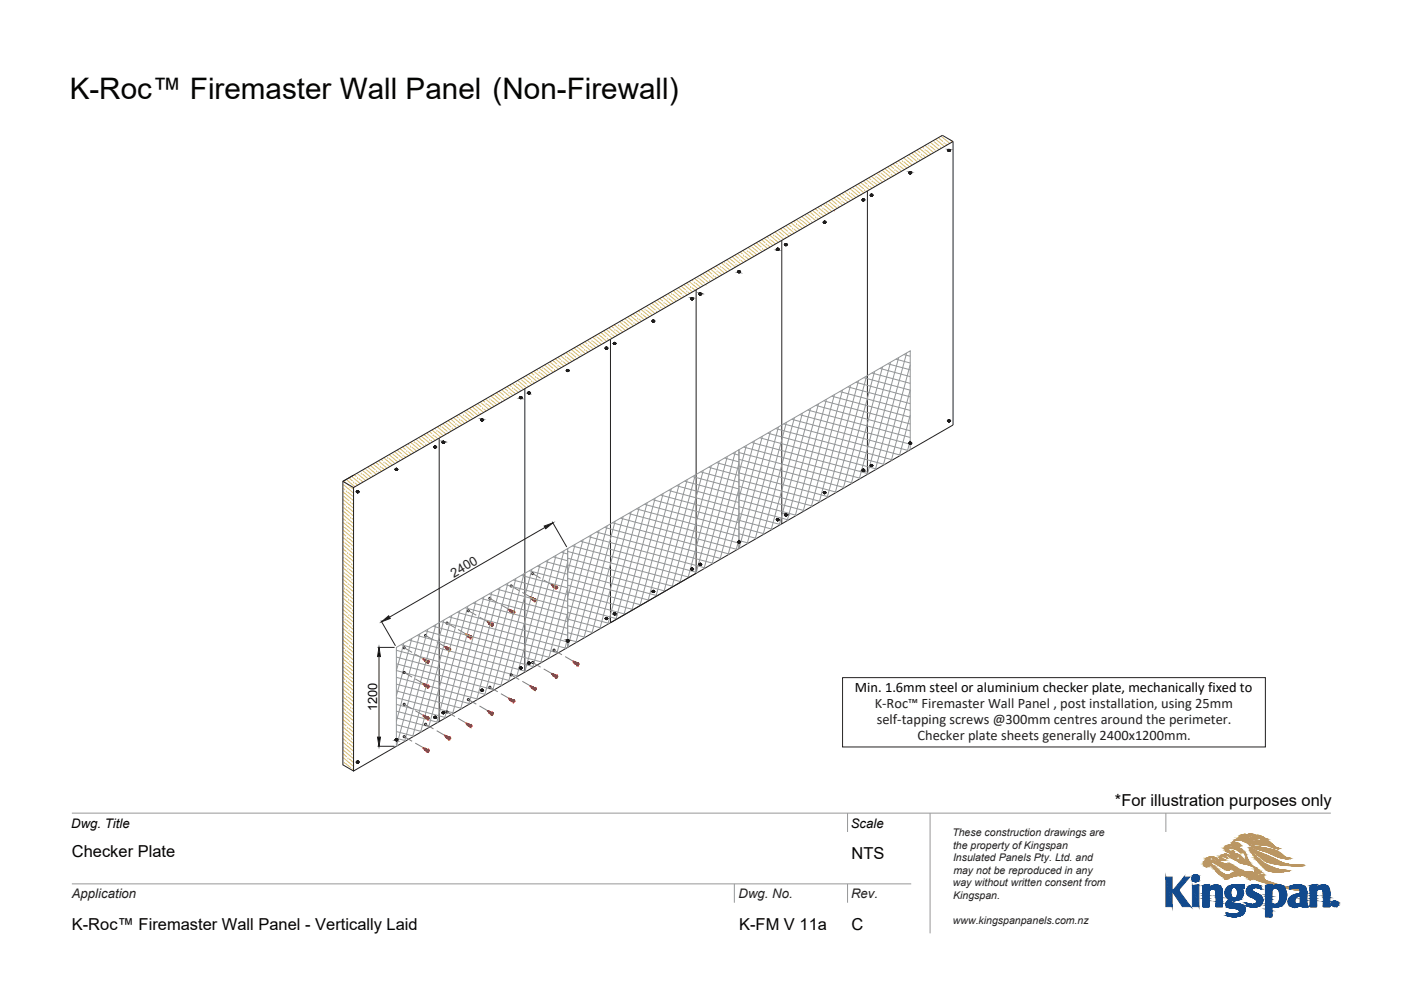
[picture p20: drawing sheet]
<svg xmlns="http://www.w3.org/2000/svg" width="297mm" height="210mm" viewBox="0 0 297 210" stroke-linecap="round" stroke-linejoin="round" font-family="sans-serif">
<defs><g id="words">
<text font-size="6.3" fill="#040503" x="14.8" y="21">K-Roc™ Firemaster Wall Panel (Non-Firewall)</text>
<g font-size="3.5" fill="#040503">
<text x="236.4" y="171">*For illustration purposes only</text>
<text x="15.2" y="181.7">Checker Plate</text>
<text x="180.6" y="182.2">NTS</text>
<text x="15.2" y="197.2">K-Roc™ Firemaster Wall Panel - Vertically Laid</text>
<text x="156.7" y="197.2">K-FM V 11a</text>
<text x="180.6" y="197.2">C</text>
</g>
<text font-size="3.1" fill="#040503" x="181.3" y="146.8">Min. 1.6mm steel or aluminium checker plate, mechanically fixed to</text>
<g font-size="3.1" fill="#231f20">
<text x="185.5" y="150.2">K-Roc™ Firemaster Wall Panel , post installation, using 25mm</text>
<text x="185.9" y="153.5">self-tapping screws @300mm centres around the perimeter.</text>
<text x="194.5" y="156.9">Checker plate sheets generally 2400x1200mm.</text>
</g>
<g font-size="2.8" fill="#040503">
<text x="15.1" y="175.5">Dwg. Title</text>
<text x="180.4" y="175.6">Scale</text>
</g>
<g font-size="2.8" fill="#231f20">
<text x="15.2" y="190.5">Application</text>
<text x="156.6" y="190.5">Dwg. No.</text>
<text x="180.4" y="190.5">Rev.</text>
</g>
<text font-size="2.7" fill="#231f20" x="96.2" y="122.5" transform="rotate(-30 96.2 122.5)">2400</text>
<text font-size="2.7" fill="#040503" x="79.9" y="150.9" transform="rotate(-90 79.9 150.9)">1200</text>
<g font-size="2.2" fill="#231f20">
<text x="201.9" y="177.3">These construction drawings are</text>
<text x="202.1" y="180">the property of Kingspan</text>
<text x="202.1" y="182.6">Insulated Panels Pty. Ltd. and</text>
<text x="202.1" y="185.3">may not be reproduced in any</text>
<text x="202" y="188">way without written consent from</text>
<text x="202.1" y="190.7">Kingspan.</text>
<text x="202" y="196">www.kingspanpanels.com.nz</text>
</g>
</g></defs>
<g fill="none" stroke="#dcc06c" stroke-width=".21">
<path d="M180.9 39.8h.1M181.3 39.4l1.9 1.5M181.9 39.1l1.2 .9M182.5 38.7l1.8 1.6M183 38.4l.9 .7M183.6 38.1l1.9 1.5M184.1 39.3h.1M184.2 37.7l.5 .5M184.4 39.5l.5 .4M184.8 37.4l1.8 1.5M184.9 38.4h.1M185.2 38.5l.8 .8"/>
<path d="M185.3 37.1l.2 .1M185.7 37.4h.1M185.9 36.7l1.8 1.6M186 37.6l1.1 1M186.5 36.5h.1M186.7 36.7l1.2 1M187 36.1l1.9 1.5M187.6 35.8l1.1 .9M188.2 35.4l1.8 1.6M188.2 37.8h.1M188.7 35.1l.8 .7M189 36.9h.1"/>
<path d="M189.2 37.1l.3 .2M189.3 34.8l1.8 1.5M189.7 36h.1M189.9 34.5l.4 .3M190 36.2l.6 .5M190.4 34.1l1.9 1.6M190.6 35h.1M190.8 35.2l.9 .8M191 33.8l.1 .1M191.3 34.1h.1M191.6 33.5l1.8 1.5M191.6 34.3l1.2 1"/>
<path d="M192.4 33.3l1.1 1M192.7 32.8l1.9 1.6M193.3 32.5l1 .9M193.8 34.5h.1M193.8 32.2l1.9 1.5M194.4 31.8l.7 .6M194.6 33.6h.1M194.8 33.8l.3 .2M195 31.5l1.8 1.5M195.4 32.6h.1M195.5 31.2l.4 .3M195.6 32.8l.7 .6"/>
<path d="M196.1 30.8l1.9 1.6M196.2 31.7h.1M196.4 31.9l1 .8M196.7 30.5h.1M196.9 30.7h.1M197.2 30.9l1.2 1M197.2 30.2l1.9 1.5M198 30l1.2 1M198.4 29.5l1.8 1.6M199 29.2l.9 .8M199.4 31.2h.1M199.5 28.9l1.9 1.5"/>
<path d="M199.6 31.4h.1M200.2 30.2h.1M200.4 30.4l.4 .4M201.3 29.6l.6 .5M146.1 59.7l1.9 1.6M146.7 59.4l.3 .2M147.2 59.8h.1M147.3 59.1l1.8 1.5M148 58.9h.1M148.2 59.1l1.2 1M148.4 58.4l1.8 1.5M149 58.1l1.2 1"/>
<path d="M149.5 57.7l1.9 1.6M150.1 57.4l.9 .8M150.4 59.3h.1M150.7 57.1l1.8 1.5M150.7 59.5l.1 .1M151.2 56.7l.6 .5M151.2 58.4h.1M151.5 58.6l.5 .4M151.8 56.4l1.8 1.6M152 57.4h.1M152.3 57.6l.8 .7M152.4 56.1l.2 .2"/>
<path d="M152.8 56.5h.1M152.9 55.8l1.9 1.5M153.1 56.7l1.1 1M153.6 55.5h.1M153.9 55.7l1.1 1M154.1 55.1l1.8 1.6M154.6 54.8l1.2 1M155.2 54.5l1.9 1.5M155.3 56.9h.1M155.8 54.1l.8 .7M156.1 56h.1M156.3 56.2l.2 .1"/>
<path d="M156.4 53.8l1.8 1.5M156.9 55h.1M156.9 53.5l.5 .4M157.1 55.2l.5 .5M157.5 53.1l1.8 1.6M157.6 54.1h.1M157.9 54.3l.9 .7M158 52.8l.2 .1M158.4 53.1h.1M158.6 52.5l1.9 1.5M158.7 53.3l1.2 1M159.2 52.2h.1"/>
<path d="M159.5 52.4l1.1 1M159.8 51.8l1.8 1.6M160.3 51.5l1.1 .9M160.9 53.6h.1M160.9 51.2l1.8 1.5M161.5 50.8l.7 .7M161.7 52.6h.1M161.9 52.8l.3 .3M162 50.5l1.9 1.6M162.5 51.7h.1M162.6 50.2l.4 .3M162.7 51.9l.6 .5"/>
<path d="M163.2 49.9l1.8 1.5M163.3 50.8h.1M163.5 50.9l1 .9M163.7 49.5l.1 .1M164.1 49.8h.1M164.3 50l1.2 1M164.3 49.2l1.9 1.6M165.1 49.1l1.2 1M165.4 48.6l1.9 1.5M166 48.2l1.1 .9M166.5 50.2h.1M166.6 47.9l1.8 1.5"/>
<path d="M167.1 47.6l.7 .6M167.3 49.3h.1M167.5 49.5l.4 .3M167.7 47.2l1.9 1.6M168.1 48.4h.1M168.3 46.9l.3 .3M168.3 48.6l.7 .5M168.8 46.6l1.9 1.5M168.9 47.4h.1M169.1 47.6l1 .9M169.4 46.2v.1M169.7 46.5h.1"/>
<path d="M169.9 46.7l1.2 1M170 45.9l1.8 1.6M170.7 45.7l1.2 1M171.1 45.3l1.9 1.5M171.7 44.9l1 .9M172.1 46.9h.1M172.2 44.6l1.9 1.6M172.4 47.1v.1M172.8 44.3l.7 .5M172.9 46h.1M173.1 46.2l.4 .3M173.4 44l1.9 1.5"/>
<path d="M173.7 45h.1M173.9 45.2l.8 .6M174 43.6l.3 .3M174.5 44.1h.1M174.5 43.3l1.9 1.6M174.7 44.3l1.1 .9M175.3 43.1h.1M175.5 43.3l1.2 1M175.7 42.7l1.8 1.5M176.3 42.4l1.2 1M176.8 42l1.9 1.5M176.9 44.5h.1"/>
<path d="M177.4 41.7l.9 .7M177.7 43.6h.1M177.9 41.3l1.9 1.6M178 43.8l.1 .1M178.5 41l.6 .5M178.5 42.6h.1M178.8 42.8l.4 .4M179.1 40.7l1.8 1.5M179.3 41.7h.1M179.5 41.9l.9 .7M179.6 40.4l.3 .2M180.1 40.7h.1"/>
<path d="M180.2 40l1.9 1.6M180.4 40.9l1.1 1M181.1 40l1.2 1M182.6 41.2h.1M183.3 40.2h.1M183.6 40.4l.2 .2M111.5 79.7l1 .9M112 79.4l1.9 1.5M112.6 79.1l.7 .5M113.2 78.7l1.8 1.6M113.5 79.8h.1M113.8 78.4l.3 .3"/>
<path d="M114.3 78.1l1.9 1.5M114.3 78.9h.1M114.6 79.1l1 .9M115.1 77.9h.1M115.3 78.1l1.2 1M115.4 77.4l1.9 1.6M116.1 77.2l1.2 1M116.6 76.8l1.8 1.5M117.2 76.4l.9 .8M117.6 78.4h.1M117.7 76.1l1.9 1.6M117.8 78.6h.1"/>
<path d="M118.3 75.8l.6 .5M118.3 77.4h.1M118.6 77.6l.4 .4M118.9 75.5l1.8 1.5M119.1 76.5h.1M119.4 76.7l.7 .6M119.4 75.1l.3 .2M119.9 75.5h.1M120 74.8l1.8 1.5M120.2 75.7l1.1 1M120.7 74.6h.1M121 74.8l1.1 1"/>
<path d="M121.1 74.1l1.9 1.6M121.8 73.8l1.1 1M122.3 73.5l1.8 1.5M122.4 76h.1M122.8 73.1l.9 .8M123.2 75.1h.1M123.4 75.2l.2 .2M123.4 72.8l1.8 1.6M124 74.1h.1M124 72.5l.5 .5M124.2 74.3l.5 .4M124.5 72.2l1.9 1.5"/>
<path d="M124.8 73.1h.1M125 73.4l.8 .7M125.1 71.8l.2 .2M125.5 72.2h.1M125.7 71.5l1.8 1.6M125.8 72.4l1.2 1M126.3 71.3h.1M126.6 71.5l1.2 .9M126.8 70.9l1.9 1.5M127.4 70.5l1.1 1M128 70.2l1.8 1.6M128 72.7h.1"/>
<path d="M128.5 69.9l.8 .7M128.8 71.7h.1M129 71.9l.2 .2M129.1 69.5l1.8 1.6M129.6 70.8h.1M129.6 69.2l.5 .4M129.8 71l.6 .4M130.2 68.9l1.9 1.5M130.4 69.8h.1M130.6 70l.9 .8M130.8 68.6l.1 .1M131.2 68.9h.1"/>
<path d="M131.4 68.2l1.8 1.6M131.4 69.1l1.2 1M132 67.9h.1M132.2 68.1l1.2 1M132.5 67.6l1.8 1.5M133.1 67.2l1.1 1M133.6 69.3h.1M133.6 66.9l1.9 1.6M134.2 66.6l.8 .6M134.4 68.4h.1M134.6 68.6l.3 .2M134.8 66.3l1.8 1.5"/>
<path d="M135.2 67.4h.1M135.3 65.9l.4 .4M135.4 67.6l.6 .6M135.9 65.6l1.9 1.6M136 66.5h.1M136.2 66.7l1 .8M136.5 65.3h.1M136.8 65.5h.1M137 65.7l1.2 1M137 65l1.9 1.5M137.8 64.8l1.2 1M138.2 64.3l1.8 1.5"/>
<path d="M138.7 64l1.1 .8M139.2 66h.1M139.3 63.6l1.9 1.6M139.9 63.3l.7 .6M140 65h.1M140.2 65.2l.4 .3M140.4 63l1.9 1.5M140.8 64.1h.1M141 62.6l.4 .3M141 64.3l.7 .6M141.6 62.3l1.8 1.6M141.6 63.2h.1"/>
<path d="M141.8 63.3l1.1 .9M142.2 62h.1M142.4 62.2h.1M142.6 62.4l1.2 1M142.7 61.7l1.9 1.5M143.4 61.5l1.2 .9M143.8 61l1.9 1.6M144.4 60.7l1 .8M144.8 62.6h.1M145 60.4l1.8 1.5M145.1 62.8v.1M145.6 60l.6 .6"/>
<path d="M145.6 61.7h.1M145.9 61.9l.4 .3M146.4 60.8h.1M146.7 61l.7 .6M147.4 60l1.1 .9M149.7 60.3h.1M76.8 99.7l1.9 1.6M77.4 99.4h.1M77.6 99.6l1.2 1M78 99.1l1.8 1.5M78.5 98.7l1.1 .9M79.1 98.4l1.8 1.6"/>
<path d="M79.7 98.1l.7 .6M79.8 99.8h.1M80.2 97.8l1.9 1.5M80.6 98.9h.1M80.8 97.4l.4 .3M80.9 99.1l.6 .5M81.4 97.1l1.8 1.5M81.4 98h.1M81.6 98.1l1 .9M81.9 96.8h.1M82.2 97h.1M82.5 97.2l1.1 1"/>
<path d="M82.5 96.4l1.9 1.6M83.2 96.3l1.2 1M83.6 95.8l1.9 1.5M84.2 95.5l1 .8M84.7 97.4h.1M84.8 95.1l1.8 1.6M84.9 97.6v.1M85.3 94.8l.7 .6M85.5 96.5h.1M85.7 96.7l.3 .3M85.9 94.5l1.9 1.5M86.2 95.6h.1"/>
<path d="M86.5 95.7l.7 .6M86.5 94.1l.3 .3M87 93.8l1.9 1.6M87 94.6h.1M87.3 94.8l1 .9M87.8 93.7h.1M88.1 93.9l1.1 1M88.2 93.2l1.8 1.5M88.9 92.9l1.1 1M89.3 92.5l1.9 1.6M89.9 92.2l.9 .8M90.3 94.1h.1"/>
<path d="M90.5 91.9l1.8 1.5M90.5 94.3l.1 .1M91 91.5l.6 .5M91.1 93.2h.1M91.3 93.4l.4 .3M91.6 91.2l1.8 1.5M91.8 92.2h.1M92.1 92.4l.8 .7M92.2 90.9l.2 .2M92.7 91.3h.1M92.7 90.5l1.9 1.6M92.9 91.5l1.1 .9"/>
<path d="M93.4 90.3h.1M93.7 90.5l1.2 1M93.9 89.9l1.8 1.5M94.5 89.6l1.2 1M95 89.2l1.8 1.6M95.1 91.7h.1M95.6 88.9l.8 .7M95.9 90.8h.1M96.1 91l.2 .1M96.1 88.6l1.9 1.5M96.7 89.8h.1M96.7 88.2l.5 .5"/>
<path d="M96.9 90l.5 .5M97.3 87.9l1.8 1.6M97.5 88.9h.1M97.7 89.1l.9 .7M97.8 87.6l.2 .1M98.3 87.9h.1M98.4 87.3l1.8 1.5M98.5 88.1l1.2 1M99.1 87h.1M99.3 87.2l1.2 1M99.6 86.6l1.8 1.6M100.1 86.3l1.2 .9"/>
<path d="M100.7 86l1.8 1.5M100.7 88.4h.1M101.2 85.6l.8 .7M101.5 87.4h.1M101.7 87.6l.3 .2M101.8 85.3l1.9 1.5M102.3 86.5h.1M102.4 85l.5 .4M102.5 86.7l.6 .5M103 84.6l1.8 1.6M103.1 85.5h.1M103.3 85.7l.9 .8"/>
<path d="M103.5 84.3l.1 .1M103.9 84.6h.1M104.1 84l1.8 1.5M104.1 84.8l1.2 1M104.7 83.7h.1M104.9 83.9l1.2 1M105.2 83.3l1.9 1.6M105.8 83l1.1 .9M106.3 85h.1M106.4 82.7l1.8 1.5M106.9 82.3l.8 .7M107.1 84.1h.1"/>
<path d="M107.4 84.3l.2 .3M107.5 82l1.8 1.6M107.9 83.2h.1M108.1 81.7l.4 .3M108.1 83.3l.7 .6M108.6 81.4l1.9 1.5M108.7 82.2h.1M108.9 82.4l1 .8M109.2 81l.1 .1M109.5 81.3h.1M109.7 81.5l1.2 1M109.8 80.7l1.8 1.5"/>
<path d="M110.5 80.5l1.2 1M110.9 80l1.9 1.6M111.9 81.7h.1M112.2 81.9h.1M112.7 80.8h.1M113 81l.3 .3M113.8 80l.6 .6M72.7 109.9l.6 .6M72.7 116.4l.8 .6M72.7 103.5l.5 .4M72.7 118.8l2.3 1.9M72.7 117.2l2.3 1.9"/>
<path d="M72.7 115.6l2.3 1.9M72.7 114l2.3 1.9M72.7 112.4l2.3 1.9M72.7 110.8l2.3 1.9M72.7 109.1l2.3 2M72.7 107.5l2.3 1.9M72.7 105.9l2.3 1.9M72.7 104.3l2.3 1.9M72.7 102.7l2.3 1.9M72.7 108.3h.1M72.7 106.7l.6 .5M72.7 113.2l.7 .5"/>
<path d="M72.7 119.6l.8 .7M72.8 111.6h.1M72.8 114.9h.1M72.8 102l1.2 1M72.9 105.3l1.1 .9M72.9 118.2h.1M72.9 108.5l1.2 1M73 111.8l1.2 1M73.1 115.1l1.2 1M73.1 118.4l1.2 .9M73.4 101.7l1.9 1.5M73.4 104.1h.1"/>
<path d="M73.5 107.4h.1M73.6 110.7h.1M73.6 113.9h.1M73.7 104.3l1.2 1M73.7 117.2h.1M73.7 107.6l1.2 1M73.8 110.9l1.2 1M73.9 114.1l1.1 1M73.9 117.4l1.1 .9M74 101.4l.8 .6M74.2 103.2h.1M74.3 106.4h.1"/>
<path d="M74.3 109.7h.1M74.4 113h.1M74.5 103.4l.5 .4M74.5 116.3h.1M74.5 106.6l.5 .4M74.5 101l1.9 1.6M74.6 119.6h.1M74.6 109.9l.4 .3M74.7 113.2l.3 .3M74.7 116.5l.3 .2M74.8 119.7l.2 .2M75 102.2h.1"/>
<path d="M75.1 100.7l.5 .4M75.3 102.4l.5 .5M75.7 100.4l1.8 1.5M75.8 101.3h.1M76 101.5l1 .7M76.3 100l.1 .1M76.6 100.3h.1M76.8 100.5l1.2 1M79 100.8h.1M80.1 100l.3 .3M72.7 130.9l.2 .2M72.7 122.8l.9 .8"/>
<path d="M72.7 137.3l.4 .3M72.7 121.2h.1M72.7 129.3l1 .8M72.7 135.7l1.2 1M72.7 124.4l.1 .1M72.7 139.7l2.3 1.9M72.7 138.1l2.3 1.9M72.7 136.5l2.3 1.9M72.7 134.9l2.3 1.9M72.7 133.3l2.3 1.9M72.7 131.7l2.3 1.9M72.7 130.1l2.3 1.9"/>
<path d="M72.7 128.4l2.3 2M72.7 126.8l2.3 1.9M72.7 125.2l2.3 1.9M72.7 123.6l2.3 1.9M72.7 122l2.3 1.9M72.7 120.4l2.3 1.9M72.7 134.1l.3 .3M72.7 126l1 .8M72.7 132.5l1.1 .9M72.7 127.6l.2 .2M72.8 139l1.1 .9M73 121.4h.1"/>
<path d="M73 124.7h.1M73.1 128h.1M73.2 131.3h.1M73.2 121.6l1.2 1M73.2 134.5h.1M73.3 124.9l1.2 1M73.3 137.8h.1M73.4 128.2l1.1 1M73.4 131.5l1.2 .9M73.5 134.7l1.2 1M73.5 138l1.2 1M73.8 120.5h.1"/>
<path d="M73.8 123.8h.1M73.9 127h.1M74 130.3h.1M74 120.7l1 .8M74 133.6h.1M74.1 124l.9 .7M74.1 136.9h.1M74.1 127.2l.9 .7M74.2 130.5l.8 .7M74.3 133.8l.7 .6M74.3 137.1l.7 .5M74.6 122.8h.1"/>
<path d="M74.7 126.1h.1M74.8 129.4h.1M74.8 132.7h.1M74.9 123l.1 .1M74.9 135.9h.1M74.9 126.3h.1M75 139.2h.1M72.7 150.2l.7 .5M72.7 156.6l.8 .7M72.7 143.7l.5 .5M72.7 159l2.3 1.9M72.7 157.4l2.3 1.9"/>
<path d="M72.7 155.8l2.3 1.9M72.7 154.2l2.3 1.9M72.7 152.6l2.3 1.9M72.7 151l2.3 1.9M72.7 149.4l2.3 1.9M72.7 147.8l2.3 1.9M72.7 146.2l2.3 1.9M72.7 144.6l2.3 1.9M72.7 142.9l2.3 1.9M72.7 141.3l2.3 1.9M72.7 147l.6 .5M72.7 153.4l.7 .6"/>
<path d="M72.7 159.8l.8 .8M72.7 140.5l.4 .4M72.7 148.6h.1M72.8 151.9h.1M72.8 142.2l1.2 1M72.9 155.1h.1M72.9 145.5l1.2 1M72.9 158.4h.1M73 148.8l1.1 1M73 152.1l1.2 1M73.1 155.3l1.2 1M73.2 158.6l1.1 1"/>
<path d="M73.4 141.1h.1M73.5 144.4h.1M73.5 147.6h.1M73.6 150.9h.1M73.6 141.3l1.2 1M73.6 154.2h.1M73.7 144.6l1.2 .9M73.7 157.5h.1M73.8 147.8l1.1 1M73.8 151.1l1.2 1M73.9 154.4l1.1 .9M74 157.7l1 .8"/>
<path d="M74.2 140.1h.1M74.2 143.4h.1M74.3 146.7h.1M74.4 150h.1M74.4 140.3l.6 .5M74.5 153.2h.1M74.5 143.6l.5 .4M74.5 156.5h.1M74.5 146.9l.5 .4M74.6 159.8h.1M74.6 150.2l.4 .3M74.7 153.4l.3 .3"/>
<path d="M74.7 156.7l.3 .2M72.7 160.6l2.3 1.9M72.7 161.4l.1 .1M73 161.7h.1M73.2 161.9l1.2 1M73.8 160.7h.1M74 160.9l1 .8M74.6 163.1h.1M74.8 160l.2 .1M74.9 163.3h.1"/>
</g>
<g fill="none" stroke="#231f20" stroke-width=".21">
<path d="M199.8 28.7l-127.1 73.4 2.3 1.3 127.1-73.4v60.1l-127.1 73.4v-60.1M165.7 51v60.1M183.9 40.5v60.1M147.6 61.5v60.1l-18.2 10.5v-60.1M93.1 92.9v60.1M111.3 82.4v60.2M75 100.8l-2.3 1.3v60.1l2.3 1.3M80.1 137.3h3.6M80.4 139.3v17M80.1 158.3h3.6"/>
<circle cx="85.7" cy="137.4" r=".22"/>
<circle cx="90.2" cy="134.8" r=".22"/>
<circle cx="94.8" cy="132.2" r=".22"/>
<circle cx="99.3" cy="129.5" r=".22"/>
<circle cx="103.9" cy="126.9" r=".22"/>
<circle cx="108.4" cy="124.3" r=".22"/>
<circle cx="112.9" cy="121.7" r=".22"/>
</g>
<g fill="none" stroke="#808180" stroke-width=".21">
<path d="M85.7 137.4l1.7 1M88 138.8l1.7 .9M90.2 134.8l1.7 .9M92.6 136.1l1.7 1M94.8 132.2l1.7 .9M97.1 133.5l1.7 1M99.3 129.5l1.7 1M101.7 130.9l1.6 1M103.9 126.9l1.6 1M106.2 128.3l1.7 .9M108.4 124.3l1.7 1M110.7 125.7l1.7 .9"/>
<path d="M112.9 121.7l1.7 .9M115.3 123l1.6 1"/>
</g>
<g fill="none" stroke="#ee1f23" stroke-width=".21">
<path d="M89.7 139.7h.1M89.7 139.7l.3 .3M89.8 139.7h.1M89.8 139.7l.2 .2M89.8 139.7l.2 .1M89.8 139.7h-.1M90 140h.1M90 139.9h.1M90 139.9v.1M90 139.8l.2 .1M90 139.8v.1M90.1 140h.1"/>
<path d="M90.1 139.9l-.1 .1M90.1 139.8v.1M90.1 139.8l-.1 .2M90.1 139.8h.1M90.1 139.9v.1M90.1 140v.1M90.2 139.9l-.1 .1M90.2 139.9v.1M90.2 139.8v.1M90.2 139.9h.1M90.2 139.9h-.1M90.3 139.9l-.1 .2"/>
<path d="M90.3 139.9v.1M90.3 140l-.1 .1M90.3 139.9h.1M90.3 140h.1M90.3 139.9l-.1 .3M90.4 140h.1M90.4 140l-.1 .2M90.4 140h-.1M90.5 140h.1M94.3 137.1h.1M94.3 137.1l.2 .2M94.3 137.1l.3 .1"/>
<path d="M94.5 137.4h.1M94.5 137.3h.1M94.5 137.3l.1 .1M94.6 137.4h.1M94.6 137.3v.1M94.6 137.2h.1M94.6 137.2l.1 .1M94.6 137.2l-.1 .1M94.6 137.5h.1M94.6 137.2v.2M94.7 137.4l-.1 .1M94.7 137.4h.1"/>
<path d="M94.7 137.3l-.1 .1M94.7 137.3l-.1 .2M94.7 137.2h.1M94.7 137.5h.1M94.7 137.4v.1M94.7 137.2v.1M94.7 137.3h.1M94.7 137.3v.1M94.8 137.5h-.1M94.8 137.5h.1M94.8 137.3h-.1M94.8 137.3v.2"/>
<path d="M94.8 137.3l-.1 .2M94.8 137.3h.1M94.8 137.6h.1M94.9 137.4h.1M94.9 137.6h.1M94.9 137.4l-.1 .1M94.9 137.3v.1M94.9 137.3h.1M94.9 137.4v.1M94.9 137.3l-.1 .2M94.9 137.5v.1M94.9 137.5h.1"/>
<path d="M94.9 137.4l.1 .1M94.9 137.3l-.1 .3M94.9 137.4v.2M95 137.6h-.1M95 137.6h.1M95 137.4l-.1 .1M95 137.6l.1 .1M95 137.5v.1M95 137.4h-.1M95 137.4h.1M95 137.4l-.1 .2M95 137.5h.1"/>
<path d="M95 137.4v.1M95 137.9h.1M95 137.5l.2 .1M95.1 137.4l-.1 .1M95.1 137.4h.1M95.1 137.9h.1M95.1 137.7h.1M95.2 137.9h.1M95.2 137.7h.1M95.2 137.7l-.2 .2M95.2 137.8h.1M95.2 137.9h.2"/>
<path d="M95.3 137.7h.1M95.3 137.8h.1M95.3 137.7l-.2 .2M95.3 137.8l-.1 .1M95.3 137.8l.1 .1M95.3 137.4h.1M95.3 137.6h.1M95.3 137.4l-.2 .3M95.3 137.6l.1 .1M95.4 137.6h.1M95.4 137.9h.1M95.4 137.7l-.1 .1"/>
<path d="M95.4 137.7h.1M95.4 137.4h.1M95.4 137.4l-.1 .3M95.4 137.5l-.2 .3zM95.4 137.6v.1M95.4 137.6l.1 .1M95.4 137.5l.2 .1M95.4 137.5v.1M95.4 137.5h.1M95.5 137.7l-.1 .2M95.6 137.6h.1M95.6 137.7l-.2 .2"/>
<path d="M95.6 137.6l-.1 .1M98.8 134.5h.1M98.8 134.5l.2 .2M98.8 134.5l.3 .2M98.9 134.4l-.1 .1M98.9 134.4l.2 .2M99.1 134.7h.1M99.1 134.7v.1M99.1 134.6h.1M99.1 134.8h.1M99.1 134.6v.1M99.2 134.8h.1"/>
<path d="M99.2 134.6h.1M99.2 134.7v.1M99.2 134.6l-.1 .1M99.2 134.6l-.1 .2M99.2 134.9h.1M99.2 134.6v.2M99.2 134.7h.1M99.2 134.7l-.1 .1M99.2 134.6v.1M99.3 134.9h.1M99.3 134.8h.1M99.3 134.7l-.1 .1"/>
<path d="M99.3 134.6h.1M99.3 134.7h.1M99.3 134.6v.1M99.3 134.8l-.1 .1M99.3 134.9h-.1M99.3 134.7v.1M99.3 134.6v.3M99.3 134.6l-.1 .3M99.4 134.9h-.1M99.4 134.9h.1M99.4 134.7v.1M99.4 134.8h-.1"/>
<path d="M99.4 135h.1M99.4 134.7h-.1M99.4 134.7h.1M99.4 134.8v.1M99.4 134.7l-.1 .2M99.4 134.8h.1M99.4 134.9v.1M99.5 134.8h.1M99.5 134.7l.1 .1M99.5 134.7h.1M99.5 134.9h.1M99.5 134.9h-.1"/>
<path d="M99.5 134.8l-.1 .1M99.5 134.7l-.1 .3M99.5 134.7h-.1M99.5 134.7v.1M99.5 135h-.1M99.5 135h.1M99.5 134.8v.1M99.5 135l.2 .1M99.5 134.9v.1M99.6 134.9h.1M99.6 134.8h.1M99.6 134.8l-.2 .2"/>
<path d="M99.6 134.8v.1M99.6 134.9h.2M99.6 135.3h.1M99.7 135.3h.1M99.7 135.1h.1M99.7 135.2v.1M99.7 135.2h.1M99.7 135h.1M99.7 135l-.1 .3M99.8 134.9l-.1 .2M99.8 135.3h.1M99.8 134.9h.1"/>
<path d="M99.8 135h.1M99.8 135.1l-.1 .2M99.8 135.2h.2M99.8 135.2h.1M99.8 134.8l-.1 .2M99.8 134.8h.1M99.9 134.9h.1M99.9 135l.1 .1M99.9 135.3h.1M99.9 135h.1M99.9 135l.2 .1M99.9 134.8h.1"/>
<path d="M99.9 134.8l-.1 .2M100 134.9l.1 .1M100 134.9h.1M100 134.9l-.3 .3M100 134.9l-.3 .4M100 135.2l-.1 .1M100 135.1v.1M100.1 135h.1M100.1 135l-.2 .3M100.1 135l-.1 .1M103.3 131.9l.4 .1M103.3 131.9l.3 .2"/>
<path d="M103.4 131.9h.1M103.4 131.9l.2 .1M103.6 132.1h.1M103.6 132v.1M103.6 132h.1M103.6 132.1l.1 .1M103.6 132.1v.1M103.7 132.2h.1M103.7 132h.1M103.7 132h-.1M103.7 132.1v.1M103.7 132v.1"/>
<path d="M103.7 132.1h.1M103.7 132v.2M103.8 132.2h.1M103.8 132l-.1 .1M103.8 132.1v.1M103.8 132.2h-.1M103.8 132.1h-.1M103.8 132h.1M103.8 132.3h.1M103.8 132.1l-.1 .1M103.8 132.1h.1M103.8 132v.1"/>
<path d="M103.8 132v.2M103.8 132.2v.1M103.9 132h-.1M103.9 132.2h-.1M103.9 132.1l-.1 .1M103.9 132l-.1 .3M103.9 132v.1M103.9 132.1h.1M103.9 132.3h-.1M103.9 132.3h.1M103.9 132.1v.1M103.9 132h.1"/>
<path d="M103.9 132.2h.1M103.9 132.2v.1M104 132.1h.1M104 132.2l-.1 .1M104 132.1l-.2 .2M104 132.1h-.1M104 132.1l-.1 .1M104 132.3h.1M104 132.1v.1M104 132.2h.1M104 132.4h.1M104 132.2v.1"/>
<path d="M104 132.1l-.1 .2M104 132.3l.2 .1M104.1 132.1l-.1 .1M104.1 132.2h.1M104.1 132.3h.1M104.1 132.2l-.1 .1M104.1 132.2l-.1 .2M104.1 132.1v.1M104.1 132.2v.1M104.2 132.7h.1M104.2 132.4h.1M104.2 132.6v.1"/>
<path d="M104.3 132.4h.1M104.3 132.4l-.1 .3M104.3 132.7h-.1M104.3 132.6h.1M104.3 132.3l-.1 .1M104.3 132.6l.1 .1M104.3 132.7h.1M104.3 132.3h-.2M104.3 132.3h.1M104.3 132.6v.1M104.3 132.5h.1M104.3 132.6h.2"/>
<path d="M104.4 132.4l-.2 .3M104.4 132.5l-.1 .1M104.4 132.5l.1 .1M104.4 132.2h.1M104.4 132.2l-.1 .2M104.4 132.4h.1M104.4 132.3l.1 .1M104.4 132.7h.1M104.4 132.4l.2 .1M104.4 132.4v.1M104.5 132.2l-.1 .2M104.5 132.2l-.2 .2"/>
<path d="M104.5 132.2h.1M104.5 132.4h-.1M104.5 132.4h.1M104.5 132.3l-.2 .3zM104.5 132.3l.1 .1M104.5 132.3h.1M104.5 132.3v.1M104.5 132.6l-.1 .1M104.5 132.6h.1M104.6 132.5l-.1 .1M104.6 132.4h.1M104.6 132.4l-.2 .3"/>
<path d="M104.6 132.4v.1M107.9 129.2h.1M107.9 129.2v.1M107.9 129.2l.2 .3M107.9 129.3h.1M107.9 129.3l.2 .1M108 129.2l-.1 .1M108 129.2l.2 .1M108 129.2h-.1M108.1 129.5h.1M108.1 129.4h.1M108.2 129.4h.1"/>
<path d="M108.2 129.4l-.1 .1M108.2 129.4h-.1M108.2 129.5h.1M108.2 129.3h.1M108.2 129.3v.1M108.2 129.3l-.1 .1M108.2 129.5v.1M108.2 129.6h.1M108.2 129.4v.1M108.3 129.6h-.1M108.3 129.5h.1M108.3 129.4h.1"/>
<path d="M108.3 129.4l-.1 .1M108.3 129.5l-.1 .1M108.3 129.6h.1M108.3 129.5v.1M108.3 129.7h.1M108.3 129.4v.1M108.3 129.6v.1M108.4 129.4v.1M108.4 129.4h.1M108.4 129.4l-.1 .1M108.4 129.6h.1M108.4 129.6h-.1"/>
<path d="M108.4 129.4l-.1 .2M108.4 129.6v.1M108.4 129.7h.1M108.4 129.5v.1M108.4 129.4l-.1 .3M108.4 129.5h.1M108.5 129.7h.1M108.5 129.4l-.1 .1M108.5 129.4h.1M108.5 129.5l-.1 .1M108.5 129.4l-.1 .3M108.5 129.5h.1"/>
<path d="M108.5 129.4v.1M108.5 129.6v.1M108.5 129.8h.1M108.5 129.6h.1M108.5 129.5v.2M108.6 129.5h-.1M108.6 129.5v.2M108.6 129.7l-.1 .1M108.6 129.5l-.1 .1M108.6 129.5l-.1 .2M108.6 129.7l.2 .1M108.6 129.6h.1"/>
<path d="M108.6 129.5h.1M108.6 129.5l-.1 .3M108.6 129.7h.1M108.7 129.7h.1M108.7 129.6l-.1 .1M108.7 129.6h.1M108.7 129.6v.1M108.7 130h.1M108.7 129.6h-.1M108.7 129.6l.1 .1M108.7 130v.1M108.8 129.8h.1"/>
<path d="M108.8 130h.1M108.8 129.8l-.1 .3M108.8 129.9h.1M108.8 129.7v.1M108.8 130l.2 .1M108.8 129.7h.1M108.9 129.9h.1M108.9 129.8h.1M108.9 129.8l-.2 .2M108.9 129.9l-.1 .1M108.9 129.9l.1 .1M108.9 129.8l-.2 .3"/>
<path d="M108.9 129.5l-.1 .3M108.9 129.5l.1 .1M108.9 129.7h.1M109 129.8h.1M109 129.8l-.1 .1M109 129.6h.1M109 129.7v.1M109 129.6l-.1 .2M109 130.1h.1M109 130v.1M109 129.7h.1M109 129.7l.2 .1"/>
<path d="M109 129.6l-.2 .4M109 130h.1M109.1 129.9l-.1 .1M109.2 129.8h.1M109.2 129.8l-.2 .3M109.2 129.8l-.1 .1M112.4 126.6h.1M112.4 126.6l.3 .3M112.5 126.6h.1M112.5 126.6l.2 .2M112.5 126.6l.2 .1M112.5 126.6h-.1"/>
<path d="M112.7 126.9h.1M112.7 126.8h.1M112.7 126.8v.1M112.7 126.7h.1M112.7 126.7l.1 .1M112.7 126.7v.1M112.8 126.9h.1M112.8 126.9h-.1M112.8 126.8l-.1 .1M112.8 126.9v.1M112.8 127h.1M112.8 126.7h.1"/>
<path d="M112.8 126.8v.1M112.8 126.8h.1M112.8 126.7l-.1 .2M112.9 126.7h.1M112.9 126.9v.1M112.9 127h.1M112.9 126.8l-.1 .1M112.9 126.7v.1M112.9 126.8h.1M112.9 126.8l.1 .1M112.9 126.8v.1M112.9 127.1h.1"/>
<path d="M112.9 126.8v.2M113 126.8h-.1M113 126.8v.1M113 127h-.1M113 127h.1M113 126.9l-.1 .1M113 126.8l-.1 .2M113 127v.1M113 127.1h.1M113 126.9h.1M113 126.9v.1M113 126.8l-.1 .3"/>
<path d="M113 126.8h.1M113.1 127.1h.1M113.1 126.9h.1M113.1 127h.1M113.1 126.9h-.1M113.1 126.9v.1M113.1 126.9l-.1 .2M113.1 126.8v.1M113.1 127.1l.2 .1M113.2 126.9h.1M113.2 127l-.1 .1M113.2 126.9l-.1 .2"/>
<path d="M113.2 127v.1M113.2 127h.1M113.2 127h-.1M113.2 127.1h.1M113.2 127.4h.1M113.2 126.9v.1M113.2 127l.2 .1M113.3 127.4h.1M113.3 127.2h.1M113.3 127.2l-.1 .2M113.3 127.3h.1M113.4 127.4h.1"/>
<path d="M113.4 127.1l-.1 .1M113.4 127.4h-.1M113.4 127.4l.1 .1M113.4 127.1h.1M113.4 127.3h.1M113.4 127.2h.1M113.4 127.3v.1M113.4 127.3l.2 .1M113.4 127.2l-.1 .2M113.5 126.9l-.2 .3M113.5 126.9h.1M113.5 127.1h.1"/>
<path d="M113.5 127.2h.1M113.5 127.5h.1M113.5 127.2l-.1 .1M113.5 127.2h.2M113.5 127h.1M113.5 127l-.2 .4M113.5 126.9l-.1 .3M113.5 127.1v.1M113.6 127.1h.1M113.6 127l-.3 .4M113.6 127h.1M113.6 127h-.1"/>
<path d="M113.6 127.1h-.1M113.6 127.4l-.1 .1M113.6 127l-.2 .4M113.7 127.1h.1M113.7 127.2l-.2 .3M113.7 127.1l-.1 .3M116.9 124h.1M116.9 124l.3 .2M117 124l.2 .2M117 124h.1M117 123.9v.1M117 123.9l-.1 .1"/>
<path d="M117 123.9l.3 .2M117.2 124.2h.1M117.2 124.2l.1 .1M117.3 124.3h.1M117.3 124.2v.1M117.3 124.1h.1M117.3 124.1l-.1 .1M117.3 124.3v.1M117.3 124.4h.1M117.3 124.1v.2M117.3 124.1v.1M117.3 124.1l.1 .1"/>
<path d="M117.4 124.3h.1M117.4 124.3l-.1 .1M117.4 124.3h-.1M117.4 124.2l-.1 .1M117.4 124.2h.1M117.4 124.1v.1M117.4 124.1h.1M117.4 124.4h.1M117.4 124.2v.1M117.4 124.3v.1M117.5 124.4h.1M117.5 124.2l-.1 .1"/>
<path d="M117.5 124.4h-.1M117.5 124.1l-.1 .1M117.5 124.2l.1 .1M117.5 124.2h.1M117.5 124.2v.1M117.5 124.2l-.1 .2M117.5 124.4l.1 .1M117.5 124.5h.1M117.5 124.2v.2M117.6 124.2h.1M117.6 124.3l-.1 .1M117.6 124.2v.1"/>
<path d="M117.6 124.2l-.1 .2M117.6 124.3h.1M117.6 124.4h.1M117.6 124.3v.1M117.6 124.5h.1M117.6 124.4v.1M117.6 124.2l-.1 .3M117.7 124.4h.1M117.7 124.4l.1 .2M117.7 124.3h-.1M117.7 124.3h.1M117.7 124.3v.1"/>
<path d="M117.7 124.3l-.1 .2M117.8 124.4h-.1M117.8 124.3h-.1M117.8 124.8h.1M117.8 124.3l-.1 .1M117.8 124.3v.1M117.8 124.3h.1M117.8 124.4h.1M117.8 124.4l.1 .1M117.8 124.6h.1M117.9 124.8h.1M117.9 124.7v.1"/>
<path d="M117.9 124.5l.1 .1M117.9 124.5h.1M117.9 124.5l-.1 .3M117.9 124.7h.1M117.9 124.5l-.1 .1M117.9 124.8h.2M117.9 124.4v.1M118 124.6h.1M118 124.6l-.2 .2M118 124.7l-.1 .1M118 124.7l.1 .1M118 124.7h.1"/>
<path d="M118 124.3l-.1 .2M118 124.3h.1M118 124.5h.1M118 124.5l.2 .1M118 124.8h.1M118 124.5v.2M118.1 124.5h-.1M118.1 124.3h.1M118.1 124.5h.1M118.1 124.4l-.2 .3M118.1 124.3l-.1 .3M118.1 124.8h-.1"/>
<path d="M118.1 124.8h.1M118.1 124.4v.1M118.1 124.4l.1 .1M118.1 124.4h.1M118.1 124.4l-.2 .4M118.2 124.6l-.1 .2M118.2 124.5h.1M118.2 124.5l-.1 .3M118.2 124.5v.1M90.1 140h-.1M90.1 140.1h.1M90.1 140l.1 .1"/>
<path d="M90.2 140l-.1 .1M90.2 140v.1M90.2 140.1h.1M90.2 140.2h.1M90.3 140.1h.1M90.3 140.1h-.1M90.3 140.1l.1 .1M90.3 140.2h.1M90.3 140.1v.1M90.3 140v.1M90.4 140.3h.1M90.4 140.2h.1"/>
<path d="M90.4 140v.1M90.4 140.1h.1M90.4 140.1v.1M90.4 140.1l-.1 .1M90.4 140.2l.2 .1M90.5 140.1h.1M90.5 140.1l-.1 .1M90.5 140.1v.1M90.5 140l-.1 .3M90.5 140l-.1 .2M90.5 140.2h.1M90.5 140.5h.1"/>
<path d="M90.5 140v.1M90.5 140.1l.2 .1M90.6 140.5h.1M90.6 140.3h.1M90.7 140.3h.1M90.7 140.3l-.1 .2M90.7 140.5h-.1M90.7 140.4h.1M90.7 140.2l-.1 .1M90.7 140.5l.1 .1M90.7 140.5h.1M90.7 140.2h.1"/>
<path d="M90.7 140.4v.1M90.7 140.4l.2 .1M90.8 140h.1M90.8 140l-.1 .3M90.8 140.2h.1M90.8 140.3h.2M90.8 140.6h.1M90.8 140.3h.1M90.8 140.3l-.1 .1M90.8 140.2v.1M90.9 140.1h.1M90.8 140.1h.1"/>
<path d="M90.8 140.1l-.2 .4M90.9 140.6h-.1M90.9 140.5v.1M90.9 140.2h-.1M90.9 140.2l.1 .1M90.9 140.1l-.2 .4M90.9 140.5h.1M91 140.3h.1M91 140.3l-.1 .3M91 140.3l-.1 .2"/>
</g>
<g fill="none" stroke="#939698" stroke-width=".21">
<path d="M183.7 79.8l-6.6 24.8M184.8 79.1l8.2 2.2M185.4 78.8l-6.6 24.8M186.6 78.1l6.4 1.8M187.1 77.8l-6.6 24.8M188.2 77.2l4.8 1.2M188.8 76.8l-6.6 24.8M189.9 76.2l3.1 .8M190.5 75.9l-6.6 24.8M191.6 75.2l1.4 .4M192.2 74.9l-6.6 24.8M193 77.3l-5.7 21.4"/>
<path d="M149.1 99.7l-6.6 24.9M150.2 99.1l6.5 1.7M150.8 98.8l-6.6 24.8M151.9 98.1l4.8 1.3M152.5 97.8l-6.6 24.8M153.6 97.1l3.1 .9M154.2 96.8l-6.6 24.8M155.3 96.2l1.4 .3M155.9 95.8l-6.6 24.8M156.7 98.3l-5.7 21.4M156.7 98.9l20.7 5.5M156.7 97.4l22.4 6"/>
<path d="M156.7 96l24.1 6.4M157.7 94.8l24.8 6.7M158.3 94.5l-1.6 5.8M159.4 93.8l24.8 6.7M160 93.5l-3.3 12.2M161.1 92.8l24.8 6.7M161.6 92.5l-4.9 18.6M162.8 91.9l24.8 6.6M163.3 91.5l-6.6 24.8M164.5 90.9l24.8 6.6M165.1 90.6l-6.7 24.8M166.2 89.9l24.8 6.7"/>
<path d="M166.7 89.6l-6.6 24.8M167.9 88.9l24.8 6.7M168.4 88.6l-6.6 24.8M169.6 88l23.4 6.2M170.1 87.6l-6.6 24.8M171.3 87l21.7 5.8M171.8 86.6l-6.6 24.8M173 86l20 5.4M173.5 85.7l-6.6 24.8M174.7 85l18.3 4.9M175.2 84.7l-6.6 24.8M176.4 84l16.6 4.5"/>
<path d="M176.9 83.7l-6.6 24.8M178 83.1l15 4M178.6 82.7l-6.6 24.8M179.8 82.1l13.2 3.5M180.3 81.7l-6.6 24.8M181.5 81.1l11.5 3.1M182 80.7l-6.6 24.8M183.1 80.1l9.9 2.7M193 95.4v-21l-36.3 21v21M193 82.7l-4 15M193 88l-2.3 8.7M193 93.4l-.6 2.3"/>
<path d="M114.5 119.7l-6.7 24.9M115.6 119.1l4.8 1.3M116.2 118.8l-6.7 24.8M117.3 118.1l3.1 .8M117.9 117.8l-6.6 24.8M119 117.1l1.4 .4M119.6 116.8l-6.7 24.8M120.4 119.3l-5.8 21.3M120.4 117l24.1 6.4M120.4 119.8l20.7 5.6M120.4 118.4l22.4 6M121.3 115.8l24.9 6.6"/>
<path d="M121.9 115.5l-1.5 5.8M123 114.8l24.8 6.6M123.6 114.5l-3.2 12.2M124.8 113.8l24.8 6.7M125.3 113.5l-4.9 18.5M126.4 112.8l24.9 6.7M127 112.5l-6.6 24.8v-20.9l36.3-21v21M128.1 111.9l24.8 6.6M128.7 111.5l-6.6 24.8M129.8 110.9l24.9 6.6M130.4 110.5l-6.6 24.8M131.5 109.9l24.9 6.7"/>
<path d="M132.1 109.6l-6.6 24.8M133.2 108.9l23.5 6.3M133.8 108.6l-6.6 24.8M134.9 107.9l21.8 5.9M135.5 107.6l-6.6 24.8M136.6 107l20.1 5.3M137.2 106.6l-6.6 24.8M138.3 106l18.4 4.9M138.9 105.6l-6.6 24.8M140 105l16.7 4.5M140.6 104.7l-6.6 24.8M141.7 104l15 4"/>
<path d="M142.3 103.7l-6.6 24.8M143.4 103l13.3 3.6M144 102.7l-6.6 24.8M145.1 102.1l11.6 3M145.7 101.7l-6.6 24.8M146.8 101.1l9.9 2.6M147.4 100.7l-6.6 24.8M148.5 100.1l8.2 2.2M156.7 103.7l-4.1 15M156.7 116.1l.3 .1M156.7 109l-2.3 8.7M156.7 114.6l2 .6"/>
<path d="M156.7 114.4l-.6 2.3M156.7 110.4l7.1 1.9M156.7 113.2l3.7 1M156.7 108.9l8.8 2.4M156.7 111.8l5.4 1.4M156.7 107.5l10.5 2.8M156.7 103.2l15.6 4.1M156.7 106l12.2 3.3M156.7 101.7l17.3 4.7M156.7 104.6l13.9 3.7M156.7 100.3l19 5.1M84 139.4l22.5 6"/>
<path d="M84 137.9l24.1 6.5M85 136.7l24.8 6.7M85.6 136.4l-1.6 5.9M86.7 135.8l24.8 6.6M87.3 135.4l-3.3 12.2M88.4 134.8l24.8 6.6M89 134.5l-5 18.5M90.1 133.8l24.8 6.6M90.7 133.5l-6.6 24.8M91.8 132.8l24.8 6.7M92.4 132.5l-6.6 24.8M93.5 131.9l24.8 6.6"/>
<path d="M94.1 131.5l-6.6 24.8M95.2 130.9l24.8 6.6M95.8 130.5l-6.6 24.8M96.9 129.9l23.5 6.3M97.5 129.5l-6.6 24.9M98.6 128.9l21.8 5.8M99.2 128.6l-6.6 24.8M100.3 127.9l20.1 5.4M100.9 127.6l-6.6 24.8M102 126.9l18.4 5M102.6 126.6l-6.6 24.8M103.7 126l16.7 4.4"/>
<path d="M104.3 125.6l-6.7 24.8M105.4 125l15 4M106 124.6l-6.6 24.9M107.1 124l13.3 3.6M107.7 123.7l-6.6 24.8M108.8 123l11.6 3.1M109.4 122.7l-6.7 24.8M110.5 122l9.9 2.7M111.1 121.7l-6.7 24.8M112.2 121.1l8.2 2.1M112.8 120.7l-6.6 24.8M113.9 120.1l6.5 1.7"/>
<path d="M120.4 124.6l-4.1 15M120.4 130l-2.4 8.7M120.4 135.3l-.7 2.4M120.4 137.1h.3M120.4 135.6l2 .5M120.4 131.3l7.1 1.9M120.4 134.2l3.7 1M120.4 129.9l8.8 2.3M120.4 132.7l5.4 1.5M120.4 128.4l10.5 2.9M120.4 124.1l15.6 4.2M120.4 127l12.2 3.3"/>
<path d="M120.4 122.7l17.3 4.6M120.4 125.6l13.9 3.7M120.4 121.3l19 5.1M84 152.3l7.1 1.9M84 155.2l3.8 .9M84 153.7l5.5 1.5M84 156.6l2.1 .5M84 150.8l8.9 2.4M84 158l.4 .1M84 146.5l13.9 3.8M84 149.4l10.6 2.8M84 145.1l15.7 4.2"/>
<path d="M84 148l12.2 3.2M84 143.7l17.3 4.6M84 142.2l19 5.1M84 140.8l20.7 5.5"/>
</g>
<path d="M80 156.3h.7l-.3 2z" fill="#040503"/>
<path d="M80 156.3h.7l-.3 2z" fill="none" stroke="#231f20" stroke-width=".21"/>
<path d="M80.4 137.3l.3 2h-.7z" fill="#040503"/>
<path d="M115.5 111.9l-32.9 19M117.1 110.6l3.1 5.4M80.4 137.3l.3 2h-.7zM80.8 131.6l3 5.4" fill="none" stroke="#231f20" stroke-width=".21"/>
<path d="M80.9 131.9l1.5-1.3 .3 .6z" fill="#231f20"/>
<path d="M80.9 131.9l1.5-1.3 .3 .6z" fill="none" stroke="#231f20" stroke-width=".21"/>
<path d="M115.4 111.6l1.8-.7-1.5 1.3z" fill="#231f20"/>
<g fill="none" stroke="#231f20" stroke-width=".21">
<path d="M199.8 28.7l2.3 1.3M115.4 111.6l1.8-.7-1.5 1.3z"/>
<circle cx="117.5" cy="137.9" r=".22"/>
<circle cx="85.7" cy="156.2" r=".22"/>
<circle cx="85.7" cy="142.6" r=".22"/>
<circle cx="85.7" cy="149.4" r=".22"/>
<circle cx="90.2" cy="153.6" r=".22"/>
<circle cx="94.8" cy="151" r=".22"/>
<circle cx="99.3" cy="148.4" r=".22"/>
<circle cx="103.9" cy="145.8" r=".22"/>
<circle cx="108.4" cy="143.1" r=".22"/>
<circle cx="112.9" cy="140.5" r=".22"/>
</g>
<g fill="none" stroke="#808180" stroke-width=".21">
<path d="M117.5 137.9l1.6 1M119.8 139.3l1.7 .9M85.7 142.6l1.7 1M85.7 149.4l1.7 1M85.7 156.3l1.7 .9M88 144l1.7 1M88 150.7l1.7 1M88 157.6l1.7 1M90.2 153.6l1.7 1M92.6 155l1.7 1M94.8 151l1.7 1M97.1 152.4l1.7 .9"/>
<path d="M99.3 148.4l1.7 1M101.7 149.7l1.6 1M103.9 145.8l1.6 .9M106.2 147.1l1.7 1M108.4 143.2l1.7 .9M110.7 144.5l1.7 1M112.9 140.5l1.7 1M115.3 141.9l1.6 .9"/>
</g>
<g fill="none" stroke="#ee1f23" stroke-width=".21">
<path d="M89.7 145h.1M89.7 151.7h.1M89.7 158.6h.1M89.7 145l.3 .2M89.7 151.7l.3 .2M89.7 158.6l.3 .2M89.8 145h.1M89.8 151.7h.1M89.8 158.6h.1M89.8 145l.2 .2M89.8 151.7l.2 .2M89.8 158.6l.2 .2"/>
<path d="M89.8 144.9v.1M89.8 158.5v.1M89.8 144.9l.2 .2M89.8 151.7l.2 .1M89.8 158.5l.2 .2M89.8 144.9l-.1 .1M89.8 151.7h-.1M89.8 158.5l-.1 .1M90 145.2h.1M90 158.8h.1M90 151.9h.1M90 152h.1"/>
<path d="M90 145.1h.1M90 145.1v.1M90 151.9v.1M90 145.3h.1M90 158.9h.1M90 145.2v.1M90 158.8v.1M90 151.8h.1M90 158.7h.1M90 145.1h.2M90 151.8l.2 .1M90 151.8v.1"/>
<path d="M90 158.7v.1M90.1 145.2h.1M90.1 158.9h.1M90.1 145.2v.1M90.1 145.2l-.1 .1M90.1 152h.1M90.1 152v.1M90.1 158.9l.1 .1M90.1 145.3h.1M90.1 145.1l-.1 .1M90.1 151.8h.1M90.1 152.1h.1"/>
<path d="M90.1 151.8l-.1 .2M90.1 158.8v.1M90.1 158.7l-.1 .1M90.1 145.1v.1M90.1 151.8v.2M90.1 145.1l-.1 .2M90.1 158.7l-.1 .2M90.1 145.1h.1M90.1 158.7h.1M90.1 158.7v.2M90.1 152l.1 .1M90.2 145.1l-.1 .1"/>
<path d="M90.2 151.9l-.1 .1M90.2 158.7l-.1 .1M90.2 158.8h.1M90.2 145.2l-.1 .1M90.2 158.9h-.1M90.2 152h-.1M90.2 145.2h-.1M90.2 158.8h-.1M90.2 145.1h.1M90.2 151.8v.1M90.2 158.7v.1M90.2 145.3h.1"/>
<path d="M90.2 152h.1M90.2 158.9h.1M90.2 151.9h.1M90.2 145.1v.1M90.2 158.7h.1M90.2 145.4h.1M90.2 152.1h.1M90.2 151.9v.1M90.2 151.8h.1M90.2 159h.1M90.2 158.8v.1M90.2 145.3v.1"/>
<path d="M90.2 152v.1M90.2 158.9v.1M90.2 145.1h-.1M90.2 151.8l-.1 .1M90.2 145.1l.1 .1M90.2 158.8l.1 .1M90.2 145.1l-.1 .2M90.2 158.9l.2 .1M90.2 145.2v.1M90.3 145.1l-.1 .3M90.3 151.9l-.1 .2M90.3 158.8l-.1 .2"/>
<path d="M90.3 158.7l-.1 .3M90.3 145.1h.1M90.3 145.2l-.1 .1M90.3 151.9h.1M90.3 158.7h.1M90.3 158.8l-.1 .1M90.3 145.3h.1M90.3 152.1h.1M90.3 159h.1M90.3 145.1v.1M90.3 158.7v.1M90.3 145.2h.1"/>
<path d="M90.3 158.8h.1M90.3 145.4h-.1M90.3 152.1h-.1M90.3 159h-.1M90.3 145.4h.1M90.3 152.2h.1M90.3 159.1h.1M90.3 152.1v.1M90.3 145.3v.1M90.3 152v.1M90.3 158.9v.1M90.3 145.2l-.1 .2"/>
<path d="M90.3 145.2h.2M90.3 152h.1M90.3 158.8v.1M90.3 145.2v.1M90.3 151.9v.1M90.3 152.1l.1 .1M90.3 145.2l.1 .1M90.3 159v.1M90.4 145.5h.1M90.4 152.2h.1M90.4 159.1h.1M90.4 145.4v.1"/>
<path d="M90.4 159v.1M90.4 145.4h.1M90.4 152.1v.1M90.4 159h.1M90.4 145.3h.1M90.4 152h.1M90.4 158.9h.1M90.4 145.2h.1M90.4 158.9l-.1 .1M90.4 145.2l-.1 .2M90.4 152l-.1 .2M90.4 158.8l-.1 .2"/>
<path d="M90.4 158.8l-.1 .3M90.4 158.8h.1M90.4 152.1h.1M90.4 145.4h-.1M90.4 145.3l-.1 .1M90.4 152.1h-.1M90.4 151.9l-.1 .1M90.4 158.8h-.1M90.4 151.9v.1M90.4 158.8v.1M90.4 145.3v.1M90.4 152v.1"/>
<path d="M90.4 158.9v.1M90.4 145.5l.2 .1M90.4 159.1l.2 .1M90.4 152.2l.2 .1M90.5 158.9h.1M90.5 158.9l-.1 .1M90.5 152v.1M90.5 145.2v.1M90.5 152l-.1 .2M90.5 158.8v.1M90.5 145.2h.1M90.5 152.1v.1"/>
<path d="M90.5 159h.1M90.5 152h.1M90.5 158.9h-.1M90.5 145.2l-.1 .3M90.5 158.9l-.1 .2M90.5 145.4h.1M90.5 145.3h.1M90.5 152.1h.1M90.5 158.9v.1M90.5 145.3l-.1 .2M90.5 145.3v.1M90.5 145.7l.1 .1"/>
<path d="M90.5 152.5h.1M90.5 159.3l.1 .1M90.5 145.3l.2 .1M90.5 159h.2M90.5 152.1l.2 .1M90.6 145.8h.1M90.6 159.4h.1M90.6 152.5h.1M90.6 152.3h.1M90.6 145.6h.1M90.6 159.2h.1M90.6 159.3v.1"/>
<path d="M90.6 152.4v.1M90.6 159.3h.1M90.7 152.3h.1M90.7 145.5h.1M90.7 159.1v.1M90.7 145.5l-.1 .3M90.7 152.3l-.2 .2 .2-.2M90.7 152.4h.1M90.7 159.1h.1M90.7 159.1l-.1 .3M90.7 145.7h.1M90.7 159.3h.1"/>
<path d="M90.7 145.4l-.1 .2M90.7 159l-.1 .2M90.7 152.2l-.1 .1M90.7 145.7l.1 .1M90.7 152.5l.1 .1M90.7 159.3l.1 .1M90.7 145.8h.1M90.7 152.5h.1M90.7 159.4h.1M90.7 145.4h.1M90.7 152.2h.1M90.7 159h.1"/>
<path d="M90.7 159.2h.1M90.7 152.3l-.1 .2M90.7 159.2l-.1 .2M90.7 152.4v.1M90.7 145.7l.2 .1M90.7 152.4l.2 .1M90.7 159.3l.2 .1M90.7 145.6v.1M90.7 145.7h.2M90.7 159.3h.2M90.8 152h.1M90.8 145.3l-.1 .2"/>
<path d="M90.8 152l-.1 .3M90.8 158.9l-.1 .2M90.8 158.9h.1M90.8 145.3h.1M90.8 145.4h.1M90.8 152.2h.1M90.8 159h.1M90.8 145.5l.2 .1M90.8 152.3h.2M90.8 159.1l.2 .1M90.8 145.5h.1M90.8 145.8h.1"/>
<path d="M90.8 152.6h.1M90.8 159.1h.1M90.8 159.4h.1M90.8 145.5l-.1 .2M90.8 159.1l-.1 .2M90.8 152.2v.1M90.8 152.2l.2 .1M90.9 158.9h.1M90.8 145.4l-.2 .3M90.8 152.1l-.2 .3M90.8 159l-.2 .3M90.8 158.9l-.1 .3"/>
<path d="M90.9 145.8h-.1M90.9 152.6h-.1M90.9 159.4h-.1M90.9 145.3l-.2 .2M90.9 145.3h.1M90.9 152v.1M90.9 152.5l-.1 .1M90.9 159.4h.1M90.9 145.4l-.3 .3M90.9 145.4h-.1M90.9 152.1l-.2 .2M90.9 145.8h.1"/>
<path d="M90.9 152.5h.1M90.9 159h-.1M90.9 152.1l-.2 .3M90.9 159l-.1 .1M90.9 145.4l.1 .1M90.9 152.1l.1 .1M90.9 159l.1 .1M90.9 145.4h.1M90.9 152.1h.1M90.9 159h.1M90.9 145.4l-.2 .3M90.9 152.1l-.2 .4"/>
<path d="M90.9 145.7v.1M90.9 159.3v.1M91 145.6l-.1 .1M91 152.3l-.1 .2M91 159.2l-.1 .1M91 145.5h.1M91 145.5l-.1 .3M91 152.2h.1M91 152.3l-.1 .3M91 159.1h.1M91 159.1l-.1 .3M91 145.5v.1"/>
<path d="M91 152.2v.1M91 159.1v.1M94.3 156h.1M94.3 156l.2 .2M94.3 156l.2 .1M94.3 155.9v.1M94.3 155.9l.3 .2M94.5 156.2h.1M94.5 156.1h.1M94.5 156.1v.1M94.6 156.2h.1M94.6 156.3h.1"/>
<path d="M94.6 156.1h.1M94.6 156.1h-.1M94.6 156.2v.1M94.6 156.1v.1M94.6 156.1v.2M94.7 156.3h-.1M94.7 156.3h.1M94.7 156.1l-.1 .1M94.7 156.2l-.1 .1M94.7 156.2v.1M94.7 156.1h.1M94.7 156.4h.1"/>
<path d="M94.7 156.3v.1M94.7 156.1v.1M94.7 156.1v.2M94.8 156.3l-.1 .1M94.8 156.4h.1M94.8 156.1h-.1M94.8 156.2v.1M94.8 156.1h.1M94.8 156.1l-.1 .3M94.8 156.1v.1M94.8 156.3h.1M94.8 156.2l-.1 .1"/>
<path d="M94.9 156.2h.1M94.9 156.4h.1M94.9 156.3h-.1M94.9 156.1h.1M94.9 156.1v.2M94.9 156.3v.1M94.9 156.2l-.1 .2M94.9 156.1l-.1 .3M94.9 156.2v.1M94.9 156.4h-.1M94.9 156.3h.1M94.9 156.5h.1"/>
<path d="M94.9 156.4v.1M94.9 156.2v.2M94.9 156.2l.1 .1M95 156.4l-.1 .1M95 156.3l-.1 .1M95 156.4l.1 .2M95 156.2h.1M95 156.2l-.1 .3M95 156.4h.1M95 156.3h.1M95 156.3v.1M95 156.7l.1 .1"/>
<path d="M95 156.7h.1M95 156.4h.2M95.1 156.3h-.1M95.1 156.3h.1M95.1 156.8h.1M95.1 156.6h.1M95.2 156.7v.1M95.2 156.5h.1M95.2 156.5l-.2 .2M95.2 156.6v.1M95.2 156.7h.1M95.2 156.4l-.1 .2"/>
<path d="M95.2 156.7l.2 .1M95.2 156.4h.1M95.3 156.6h.1M95.3 156.5h.1M95.3 156.5l-.2 .3M95.3 156.7h-.1M95.3 156.7h.1M95.3 156.6v.1M95.3 156.6l.1 .1M95.3 156.3h.1M95.3 156.4h.1M95.3 156.3l-.1 .2"/>
<path d="M95.4 156.4v.1M95.4 156.8h.1M95.4 156.5l-.1 .1M95.4 156.5l.1 .1M95.4 156.3h.1M95.4 156.3l-.1 .2M95.4 156.4l.2 .1M95.4 156.4h.1M95.4 156.4l-.2 .3M95.4 156.7v.1M95.4 156.7h.1M95.5 156.6l-.1 .1"/>
<path d="M95.6 156.5h.1M95.6 156.5l-.2 .3M95.6 156.5l-.1 .1M98.8 153.3h.1M98.8 153.3l.2 .3M98.8 153.3v.1M98.8 153.4l.3 .1M98.9 153.3h-.1M98.9 153.3l.2 .1M99.1 153.6h.1M99.1 153.5v.1M99.1 153.5h.1"/>
<path d="M99.1 153.4h.1M99.1 153.4l.1 .1M99.1 153.4v.1M99.2 153.6v.1M99.2 153.7h.1M99.2 153.6h.1M99.2 153.5l-.1 .1M99.2 153.4h.1M99.2 153.4l-.1 .2M99.2 153.5v.1M99.2 153.5h.1M99.3 153.5h-.1"/>
<path d="M99.3 153.5h.1M99.3 153.5l-.1 .1M99.3 153.7h-.1M99.3 153.7h.1M99.3 153.5v.2M99.3 153.7v.1M99.3 153.8h.1M99.3 153.5l.1 .1M99.3 153.5l-.1 .2M99.3 153.6v.1M99.4 153.7l-.1 .1M99.4 153.7v.1"/>
<path d="M99.4 153.7h.1M99.4 153.6l-.1 .1M99.4 153.8h.1M99.4 153.5l-.1 .1M99.4 153.5h.1M99.4 153.6l-.1 .2M99.4 153.6v.1M99.4 153.5l-.1 .3M99.4 153.6h.1M99.4 153.5v.1M99.4 153.9h.1M99.4 153.8v.1"/>
<path d="M99.5 153.6h.1M99.5 153.6v.1M99.5 153.8h-.1M99.5 153.7l-.1 .1M99.5 153.6l-.1 .2M99.5 153.6h-.1M99.5 153.8h.1M99.5 153.7v.1M99.5 153.8l.2 .1M99.5 153.7h.1M99.6 153.8h.1M99.6 153.6h.1"/>
<path d="M99.6 153.6l-.2 .3M99.6 153.6l-.2 .2M99.6 153.7h.1M99.6 153.7v.1M99.6 153.6v.1M99.6 153.7l.2 .1M99.6 154.1h.1M99.7 154.1h.1M99.7 153.9h.1M99.7 153.9l-.1 .2M99.7 154h.1M99.8 153.8l-.1 .1"/>
<path d="M99.8 154.1l.1 .1M99.8 154.1h.1M99.8 153.8h.1M99.8 153.9h.1M99.8 153.9l-.1 .2M99.8 154v.1M99.8 154l.2 .1M99.8 154h.1M99.8 153.6l-.1 .3M99.8 153.6l.1 .1M99.8 153.6h.1M99.9 153.8h.1"/>
<path d="M99.9 154.2h.1M99.9 153.8l-.1 .2M99.9 153.8l.2 .1M99.9 153.7h.1M99.9 153.8l.1 .1M99.9 153.7l-.1 .2M99.9 154.1v.1M100 153.8h-.1M100 153.8l.1 .1M100 153.7h.1M100 153.8h.1M100 153.7l-.3 .4"/>
<path d="M100 154.1h-.1M100 153.9v.2M100.1 153.9h.1M100.1 153.9l-.2 .3M100.1 153.9h-.1M103.3 150.7h.1M103.3 150.7l.3 .2M103.4 150.7h.1M103.4 150.7l.2 .2M103.4 150.7l.3 .1M103.4 150.7h-.1M103.6 151h.1"/>
<path d="M103.6 150.9h.1M103.6 150.9v.1M103.7 151h.1M103.7 150.8h.1M103.7 150.8l-.1 .1M103.7 150.8l.1 .1M103.7 151v.1M103.7 150.8v.2M103.7 151.1h.1M103.7 150.9v.1M103.8 151h.1M103.8 150.9l-.1 .1"/>
<path d="M103.8 151l-.1 .1M103.8 150.9v.1M103.8 150.8v.1M103.8 151.1h.1M103.8 151v.1M103.8 150.9h.1M103.8 150.9h.2M103.8 150.8h.1M103.8 151.2h.1M103.9 150.9l-.1 .1M103.9 151.1h-.1M103.9 150.9h.1"/>
<path d="M103.9 150.9l-.1 .2M103.9 151.1l-.1 .1M103.9 150.9v.2M103.9 151.1h.1M103.9 151.1v.1M103.9 151.2h.1M103.9 151h.1M103.9 151v.1M103.9 150.9v.1M104 150.9h.1M104 151l-.2 .1M104 150.9l-.2 .3"/>
<path d="M104 151h-.1M104 151.2h-.1M104 151.2h.1M104 151h.1M104 151.1v.1M104 150.9v.1M104 151v.2M104 151l-.1 .2M104 151.1h.1M104 150.9l-.1 .3M104 151v.1M104 151.2l.2 .1"/>
<path d="M104.1 151h-.1M104.1 151h.1M104.1 151.1v.1M104.1 151v.1M104.1 151l-.1 .2M104.1 151.2h.1M104.1 151.1h.1M104.1 151.5h.1M104.1 151.2h.2M104.2 151.5h.1M104.2 151.3h.1M104.3 151.3h.1"/>
<path d="M104.3 151.3l-.2 .2M104.3 151.5h-.1M104.3 151.4h.1M104.3 151.5l.1 .1M104.3 151.5h.1M104.3 151.2h.1M104.3 151.3l-.1 .2M104.3 151.4v.1M104.3 151.4l.2 .1M104.4 151.3l-.2 .2M104.4 151.4h-.1M104.4 151.4l.1 .1"/>
<path d="M104.4 151h.1M104.4 151l-.2 .3M104.4 151.2h.1M104.4 151.6h.1M104.4 151.3h.2M104.4 151.3v.1M104.5 151.6h-.1M104.5 151l-.1 .3M104.5 151l-.2 .3M104.5 151h.1M104.5 151.2l-.1 .1M104.5 151.5l-.1 .1"/>
<path d="M104.5 151.1l-.2 .4M104.5 151.2h.1M104.5 151.5h.1M104.6 151.3l-.1 .2M104.6 151.2h.1M104.6 151.2l-.1 .4M104.6 151.2v.1M107.9 148.1h.1M107.9 148.1l.2 .2M108 148l-.1 .1M108 148l.2 .2M108.1 148.3h.1"/>
<path d="M108.1 148.3l.1 .1M108.2 148.3h.1M108.2 148.3h-.1M108.2 148.4h.1M108.2 148.2h.1M108.2 148.2l.1 .1M108.2 148.2v.1M108.2 148.2l-.1 .1M108.2 148.4v.1M108.2 148.5h.1M108.2 148.3v.1M108.2 148.2v.2"/>
<path d="M108.3 148.4l-.1 .1M108.3 148.2h.1M108.3 148.4h.1M108.3 148.2l-.1 .2M108.3 148.4h-.1M108.3 148.4v.1M108.3 148.5h.1M108.3 148.3v.1M108.3 148.2v.1M108.3 148.2l.1 .1M108.4 148.2h.1M108.4 148.3l-.1 .1"/>
<path d="M108.4 148.4h.1M108.4 148.5h-.1M108.4 148.5h.1M108.4 148.4v.1M108.4 148.2v.1M108.4 148.3h.1M108.4 148.3v.1M108.4 148.3l-.1 .2M108.4 148.3v.2M108.5 148.6h.1M108.5 148.5v.1M108.5 148.3h.1"/>
<path d="M108.5 148.4h.1M108.5 148.4l-.1 .1M108.5 148.3l-.1 .2M108.5 148.5h.1M108.5 148.4v.1M108.5 148.3v.3M108.6 148.6h-.1M108.6 148.6h.1M108.6 148.4l-.1 .1M108.6 148.3l-.1 .3M108.6 148.6l.2 .1M108.6 148.5v.1"/>
<path d="M108.6 148.4h.1M108.6 148.4v.1M108.6 148.4l-.1 .2M108.6 148.5l.1 .1M108.6 148.5h.1M108.7 148.4l-.1 .1M108.7 148.5v.1M108.7 148.5h.1M108.7 148.8v.1M108.7 148.4v.1M108.7 148.4h-.1M108.7 148.4h.1"/>
<path d="M108.7 148.9h.1M108.8 148.7h.1M108.8 148.9h.1M108.8 148.6l.1 .1M108.8 148.6h.1M108.8 148.6l-.1 .3M108.8 148.8h.1M108.8 148.6v.1M108.8 148.9l.2 .1M108.8 148.6h-.1M108.9 148.8h.1M108.9 148.7h.1"/>
<path d="M108.9 148.7l-.2 .2M108.9 148.8l-.1 .1M108.9 148.8l.1 .1M108.9 148.4h.1M108.9 148.4l-.1 .2M108.9 148.6h.1M109 148.6l.1 .1M109 148.6l-.1 .2M109 148.4h.1M109 148.6h.1M109 148.4l-.1 .3M109 148.9v.1"/>
<path d="M109 148.9h.1M109 148.5l-.2 .4M109 148.5v.1M109 148.5l.2 .1M109 148.5h.1M109 148.8v.1M109.1 148.7l-.1 .1M109.2 148.6h.1M109.2 148.6l-.2 .4M109.2 148.6l-.1 .1M112.4 145.5h.1M112.4 145.5l.4 .3"/>
<path d="M112.5 145.5h.1M112.5 145.5l.2 .2M112.5 145.4v.1M112.5 145.4l.2 .2M112.5 145.4l-.1 .1M112.7 145.7h.1M112.7 145.7v.1M112.7 145.8h.1M112.7 145.6h.1M112.7 145.6v.1M112.8 145.6l-.1 .1M112.8 145.8h.1"/>
<path d="M112.8 145.7h.1M112.8 145.6h.1M112.8 145.6v.1M112.8 145.6l-.1 .2M112.8 145.7v.1M112.8 145.7l.1 .2M112.9 145.8v.1M112.9 145.9h.1M112.9 145.7l-.1 .1M112.9 145.7h-.1M112.9 145.6v.1M112.9 145.6h-.1"/>
<path d="M112.9 145.6h.1M112.9 145.7h.1M112.9 145.8h.1M112.9 145.7v.1M112.9 145.6v.3M112.9 145.6l.1 .1M113 145.6l-.1 .1M113 145.9h-.1M113 145.7l-.1 .1M113 145.6l-.1 .3M113 145.9h.1M113 145.6h.1"/>
<path d="M113 145.8v.1M113 145.7h.1M113 145.7l.1 .1M113 145.7v.1M113 145.7l-.1 .2M113.1 145.9h.1M113.1 145.7v.1M113.1 145.8h.1M113.1 146h.1M113.1 145.9h-.1M113.1 145.9v.1M113.1 145.8v.1"/>
<path d="M113.1 145.7h.1M113.1 145.7l-.1 .2M113.1 146l.2 .1M113.2 145.8h.1M113.2 145.8l-.1 .1M113.2 145.8l-.1 .2M113.2 145.9h.1M113.2 145.7v.1M113.2 145.8v.1M113.2 145.8l.2 .1M113.3 146.3h.1M113.3 146.1h.1"/>
<path d="M113.3 146.2v.1M113.3 146l.1 .1M113.3 146h.1M113.3 146v.3M113.3 146.2h.1M113.4 146.3h.1M113.4 145.9l-.1 .2M113.4 146.2l.1 .1M113.4 145.9h.1M113.4 146.2l-.1 .1M113.4 146.1v.1M113.4 146.1h.1"/>
<path d="M113.4 146.1l-.1 .2M113.4 146.2h.1M113.4 146.2l.2 .1M113.4 146.2h.2M113.5 145.8l-.2 .2M113.5 145.8h.1M113.5 145.9h.1M113.5 146h.1M113.5 146.3h.1M113.5 146l-.1 .2M113.5 146l.2 .1M113.5 145.9l-.2 .3"/>
<path d="M113.5 145.8l-.1 .3M113.6 145.9h.1M113.6 145.9l.1 .1M113.6 145.9l-.2 .3M113.6 145.9h-.1M113.6 145.9l-.1 .1M113.6 146.3h-.1M113.6 146.2v.1M113.6 146.1v.1M113.7 146h.1M113.7 146l-.2 .3M113.7 146l-.1 .1"/>
<path d="M116.9 142.8h.1M116.9 142.8l.1 .1M116.9 142.8l.3 .3M117 142.9l.2 .1M117 142.9h.1M117 142.8v.1M117 142.8h-.1M117 142.8l.3 .1M117.2 143.1h.1M117.2 143h.1M117.2 143v.1M117.3 143.2h.1"/>
<path d="M117.3 143.1h.1M117.3 142.9l-.1 .1M117.3 142.9h.1M117.3 142.9v.1M117.3 143.1v.1M117.3 143v.1M117.3 143h.1M117.3 143v.2M117.4 143.2h.1M117.4 143.2h-.1M117.4 143.1l-.1 .1M117.4 143l-.1 .1"/>
<path d="M117.4 143.2v.1M117.4 143.1v.1M117.4 143.1h.1M117.4 143h.1M117.4 143.3h.1M117.4 143v.1M117.4 143l.2 .1M117.5 143.2h.1M117.5 143l-.1 .2M117.5 143.2l-.1 .1M117.5 143.3h.1M117.5 143h-.1"/>
<path d="M117.5 143h.1M117.5 143.1v.1M117.5 143l-.1 .3M117.5 143v.1M117.5 143.2v.1M117.5 143.1h.1M117.6 143.3h.1M117.6 143h.1M117.6 143.1v.1M117.6 143.2h-.1M117.6 143l-.1 .3M117.6 143v.1"/>
<path d="M117.6 143.3h-.1M117.6 143.2l-.1 .1M117.6 143.4h.1M117.6 143.3v.1M117.6 143.2h.1M117.6 143.2v.1M117.6 143.1h.1M117.6 143.1l-.1 .2M117.7 143.3l.1 .2M117.7 143.3h.1M117.7 143.1h-.1M117.7 143.1v.1"/>
<path d="M117.7 143.1h.1M117.7 143.1l-.1 .3M117.7 143.2h.1M117.7 143.2v.1M117.8 143.2h-.1M117.8 143.2l-.1 .1M117.8 143.2h.1M117.8 143.2v.1M117.8 143.2l.1 .1M117.8 143.7h.1M117.8 143.5h.1M117.9 143.6h.1"/>
<path d="M117.9 143.4h.1M117.9 143.4l-.1 .3M117.9 143.5v.1M117.9 143.3l-.1 .2M117.9 143.6l.1 .1M117.9 143.6l.2 .1M117.9 143.3h.1M118 143.4h.1M118 143.4l-.2 .3M118 143.6h-.1M118 143.5h.1M118 143.5l.1 .1"/>
<path d="M118 143.5v.1M118 143.2l-.1 .2M118.1 143.2h.1M118 143.3h.1M118 143.4l.2 .1M118 143.4v.1M118.1 143.4h-.1M118.1 143.4l.1 .1M118.1 143.3v.1M118.1 143.3l-.2 .3M118.1 143.2l-.1 .2M118.1 143.7h-.1"/>
<path d="M118.1 143.7h.1M118.1 143.6v.1M118.1 143.3l.1 .1M118.1 143.3h.1M118.1 143.2l-.2 .4M118.1 143.2v.1M118.1 143.6h.1M118.2 143.5l-.1 .1M118.2 143.4h.1M118.2 143.4l-.1 .3M118.2 143.4v.1M121.5 140.2h.1"/>
<path d="M121.5 140.2l.3 .3M121.5 140.2l.3 .2M121.6 140.2h-.1M121.6 140.2l.2 .1M121.8 140.5h.1M121.8 140.4h.1M121.8 140.4l-.1 .1M121.8 140.3l.1 .1M121.8 140.3v.1M121.9 140.4l-.1 .1M121.9 140.5h.1M121.9 140.5v.1"/>
<path d="M121.9 140.6h.1M121.9 140.3h.1M121.9 140.3l-.1 .2M121.9 140.4v.1M121.9 140.4h.1M122 140.4h-.1M122 140.4h.1M122 140.4l-.1 .1M122 140.4l-.1 .2M122 140.6h.1M122 140.6h-.1M122 140.7h.1"/>
<path d="M122 140.4v.1M122 140.4v.2M122 140.6v.1M122 140.6l.1 .1M122 140.5h.1M122 140.5v.1M122.1 140.6h-.1M122.1 140.7h.1M122.1 140.6v.1M122.1 140.4l-.1 .1M122.1 140.4h.1M122.1 140.5h.1"/>
<path d="M122.1 140.5l-.1 .1M122.1 140.4v.1M122.1 140.5l.1 .1M122.1 140.6h.1M122.1 140.4l-.1 .3M122.2 140.5h-.1M122.2 140.7h.1M122.2 140.6l-.1 .1M122.2 140.5l-.1 .1M122.2 140.6v.1M122.2 140.5l-.1 .2M122.2 140.5h.1"/>
<path d="M122.2 140.6h.1M122.2 140.7l.2 .1M122.2 140.5v.2M122.2 140.5v.1M122.3 140.7h.1M122.3 140.6l-.1 .1M122.3 140.6h.1M122.3 141h.1M122.3 140.6v.1M122.3 140.5v.1M122.3 140.6l.1 .1M122.4 141h.1"/>
<path d="M122.4 140.8h.1M122.4 140.8l-.1 .2M122.4 140.9h.1M122.4 140.7v.1M122.4 141l.2 .1M122.5 140.9h.1M122.5 140.7h-.1M122.5 141l.1 .1M122.5 140.8h.1M122.5 140.8l-.2 .2M122.5 140.9v.1M122.5 140.9l.2 .1"/>
<path d="M122.5 140.8l-.1 .2M122.6 140.5l-.2 .3M122.6 140.5v.1M122.6 140.7h.1M122.6 140.8h.1M122.6 141.1h.1M122.6 140.8l-.1 .1M122.6 140.6h.1M122.6 140.6l-.1 .2M122.6 140.7v.1M122.6 140.7l.1 .1M122.6 140.7l.2 .1"/>
<path d="M122.6 140.6l-.2 .4M122.6 141v.1M122.7 140.7h.1M122.7 141h-.1M122.7 140.8v.2M122.8 140.8h.1M122.8 140.8l-.2 .3M122.8 140.8h-.1"/>
</g>
<path d="M120.4 137.3v-20.9l-36.4 20.9v21" fill="none" stroke="#939698" stroke-width=".21"/>
<path d="M84.1 99.3h.1" fill="none" stroke="#231f20" stroke-width=".21"/>
<path d="M84 99.3h.1M84.1 99.3h.1" fill="none" stroke="#231f20" stroke-width=".21"/>
<path d="M84 99.3h.1zM84 99.3h.1z" fill="#040503"/>
<path d="M84 99.3h.1z" fill="none" stroke="#231f20" stroke-width=".21"/>
<path d="M84 99.3l.1 .1zM84 99.4h.1z" fill="#040503"/>
<path d="M84 99.3l.1 .1z" fill="none" stroke="#231f20" stroke-width=".21"/>
<path d="M84 99.4h.2zM83.9 99.4h.3z" fill="#040503"/>
<path d="M83.9 99.4h.3zM84 99.4h.2z" fill="none" stroke="#231f20" stroke-width=".21"/>
<path d="M83.9 99.4h.3zM83.9 99.4h.3z" fill="#040503"/>
<path d="M83.9 99.4h.3z" fill="none" stroke="#231f20" stroke-width=".21"/>
<path d="M83.9 99.4h.3zM83.9 99.4h.3z" fill="#040503"/>
<path d="M83.9 99.4h.3z" fill="none" stroke="#231f20" stroke-width=".21"/>
<path d="M83.9 99.4h.3zM83.9 99.4h.3z" fill="#040503"/>
<path d="M83.9 99.4h.3z" fill="none" stroke="#231f20" stroke-width=".21"/>
<path d="M83.9 99.4h.3zM83.9 99.4h.3z" fill="#040503"/>
<path d="M83.9 99.4h.3z" fill="none" stroke="#231f20" stroke-width=".21"/>
<path d="M83.9 99.4h.3zM83.9 99.4h.3z" fill="#040503"/>
<path d="M83.9 99.4h.3z" fill="none" stroke="#231f20" stroke-width=".21"/>
<path d="M83.9 99.4l.4 .1zM83.8 99.5h.5z" fill="#040503"/>
<path d="M83.9 99.4l.4 .1z" fill="none" stroke="#231f20" stroke-width=".21"/>
<path d="M83.8 99.5h.5zM83.8 99.5h.5z" fill="#040503"/>
<path d="M83.8 99.5h.5z" fill="none" stroke="#231f20" stroke-width=".21"/>
<path d="M83.8 99.5h.5zM83.8 99.5h.5z" fill="#040503"/>
<path d="M83.8 99.5h.5z" fill="none" stroke="#231f20" stroke-width=".21"/>
<path d="M83.8 99.5h.5zM83.8 99.5h.5z" fill="#040503"/>
<path d="M83.8 99.5h.5z" fill="none" stroke="#231f20" stroke-width=".21"/>
<path d="M83.8 99.5h.5zM83.8 99.5h.5z" fill="#040503"/>
<path d="M83.8 99.5h.5z" fill="none" stroke="#231f20" stroke-width=".21"/>
<path d="M83.8 99.5l.5 .1zM83.8 99.5l.5 .1z" fill="#040503"/>
<path d="M83.8 99.5l.5 .1z" fill="none" stroke="#231f20" stroke-width=".21"/>
<path d="M83.8 99.6h.5zM83.8 99.6h.5z" fill="#040503"/>
<path d="M83.8 99.6h.5z" fill="none" stroke="#231f20" stroke-width=".21"/>
<path d="M83.8 99.6h.5zM83.8 99.6h.5z" fill="#040503"/>
<path d="M83.8 99.6h.5z" fill="none" stroke="#231f20" stroke-width=".21"/>
<path d="M83.8 99.6h.5zM83.8 99.6h.5z" fill="#040503"/>
<path d="M83.8 99.6h.5z" fill="none" stroke="#231f20" stroke-width=".21"/>
<path d="M83.8 99.6h.5zM83.8 99.6h.5z" fill="#040503"/>
<path d="M83.8 99.6h.5z" fill="none" stroke="#231f20" stroke-width=".21"/>
<path d="M83.8 99.6l.5 .1zM83.8 99.6l.5 .1z" fill="#040503"/>
<path d="M83.8 99.6l.5 .1z" fill="none" stroke="#231f20" stroke-width=".21"/>
<path d="M83.8 99.7h.5zM83.8 99.7h.4z" fill="#040503"/>
<path d="M83.8 99.7h.5zM83.8 99.7h.4z" fill="none" stroke="#231f20" stroke-width=".21"/>
<path d="M83.9 99.7h.3zM83.9 99.7h.3z" fill="#040503"/>
<path d="M83.9 99.7h.3z" fill="none" stroke="#231f20" stroke-width=".21"/>
<path d="M83.9 99.7h.3zM83.9 99.7h.3z" fill="#040503"/>
<path d="M83.9 99.7h.3z" fill="none" stroke="#231f20" stroke-width=".21"/>
<path d="M83.9 99.7h.3zM83.9 99.7h.3z" fill="#040503"/>
<path d="M83.9 99.7h.3z" fill="none" stroke="#231f20" stroke-width=".21"/>
<path d="M83.9 99.7h.3zM83.9 99.7h.3z" fill="#040503"/>
<path d="M83.9 99.7h.3z" fill="none" stroke="#231f20" stroke-width=".21"/>
<path d="M83.9 99.7h.3zM83.9 99.7h.3z" fill="#040503"/>
<path d="M83.9 99.7h.3z" fill="none" stroke="#231f20" stroke-width=".21"/>
<path d="M83.9 99.7h.3zM83.9 99.7h.2z" fill="#040503"/>
<path d="M83.9 99.7h.2zM83.9 99.7h.3z" fill="none" stroke="#231f20" stroke-width=".21"/>
<path d="M84 99.7h.1zM84 99.7l.1 .1z" fill="#040503"/>
<path d="M84 99.7h.1zM84 99.7l.1 .1z" fill="none" stroke="#231f20" stroke-width=".21"/>
<path d="M84 99.8h.1zM84 99.8h.1z" fill="#040503"/>
<path d="M84 99.8h.1z" fill="none" stroke="#231f20" stroke-width=".21"/>
<path d="M84 99.8h.1" fill="none" stroke="#231f20" stroke-width=".21"/>
<g fill="none" stroke="#231f20" stroke-width=".21">
<path d="M84 99.8h.1"/>
<circle cx="84" cy="99.5" r=".22"/>
</g>
<path d="M92.3 94.6h.1" fill="none" stroke="#231f20" stroke-width=".21"/>
<path d="M92.2 94.6h.1M92.3 94.6h.1" fill="none" stroke="#231f20" stroke-width=".21"/>
<path d="M92.2 94.6h.1zM92.2 94.6h.1z" fill="#040503"/>
<path d="M92.2 94.6h.1z" fill="none" stroke="#231f20" stroke-width=".21"/>
<path d="M92.2 94.6h.2zM92.2 94.6h.2z" fill="#040503"/>
<path d="M92.2 94.6h.2z" fill="none" stroke="#231f20" stroke-width=".21"/>
<path d="M92.2 94.6h.2zM92.1 94.6h.3z" fill="#040503"/>
<path d="M92.2 94.6h.2z" fill="none" stroke="#231f20" stroke-width=".21"/>
<path d="M92.1 94.6h.3zM92.1 94.6h.3z" fill="#040503"/>
<path d="M92.1 94.6h.3z" fill="none" stroke="#231f20" stroke-width=".21"/>
<path d="M92.1 94.6h.3zM92.1 94.6h.3z" fill="#040503"/>
<path d="M92.1 94.6h.3z" fill="none" stroke="#231f20" stroke-width=".21"/>
<path d="M92.1 94.6l.3 .1zM92.1 94.7h.3z" fill="#040503"/>
<path d="M92.1 94.6l.3 .1z" fill="none" stroke="#231f20" stroke-width=".21"/>
<path d="M92.1 94.7h.3zM92.1 94.7h.3z" fill="#040503"/>
<path d="M92.1 94.7h.3z" fill="none" stroke="#231f20" stroke-width=".21"/>
<path d="M92.1 94.7h.3zM92.1 94.7h.3z" fill="#040503"/>
<path d="M92.1 94.7h.3z" fill="none" stroke="#231f20" stroke-width=".21"/>
<path d="M92.1 94.7h.4zM92.1 94.7h.4z" fill="#040503"/>
<path d="M92.1 94.7h.4z" fill="none" stroke="#231f20" stroke-width=".21"/>
<path d="M92.1 94.7h.4zM92.1 94.7h.4z" fill="#040503"/>
<path d="M92.1 94.7h.4z" fill="none" stroke="#231f20" stroke-width=".21"/>
<path d="M92.1 94.7l.4 .1zM92.1 94.7l.4 .1z" fill="#040503"/>
<path d="M92.1 94.7l.4 .1z" fill="none" stroke="#231f20" stroke-width=".21"/>
<path d="M92.1 94.8h.4zM92.1 94.8h.4z" fill="#040503"/>
<path d="M92.1 94.8h.4z" fill="none" stroke="#231f20" stroke-width=".21"/>
<path d="M92.1 94.8h.4zM92.1 94.8h.4z" fill="#040503"/>
<path d="M92.1 94.8h.4z" fill="none" stroke="#231f20" stroke-width=".21"/>
<path d="M92 94.8h.5zM92 94.8h.5z" fill="#040503"/>
<path d="M92 94.8h.5z" fill="none" stroke="#231f20" stroke-width=".21"/>
<path d="M92 94.8h.5zM92 94.8h.5z" fill="#040503"/>
<path d="M92 94.8h.5z" fill="none" stroke="#231f20" stroke-width=".21"/>
<path d="M92 94.8l.5 .1zM92 94.8l.5 .1z" fill="#040503"/>
<path d="M92 94.8l.5 .1z" fill="none" stroke="#231f20" stroke-width=".21"/>
<path d="M92.1 94.9h.4zM92.1 94.9h.4z" fill="#040503"/>
<path d="M92.1 94.9h.4z" fill="none" stroke="#231f20" stroke-width=".21"/>
<path d="M92.1 94.9h.4zM92.1 94.9h.4z" fill="#040503"/>
<path d="M92.1 94.9h.4z" fill="none" stroke="#231f20" stroke-width=".21"/>
<path d="M92.1 94.9h.4zM92.1 94.9h.4z" fill="#040503"/>
<path d="M92.1 94.9h.4z" fill="none" stroke="#231f20" stroke-width=".21"/>
<path d="M92.1 94.9h.4zM92.1 94.9h.3z" fill="#040503"/>
<path d="M92.1 94.9h.3zM92.1 94.9h.4z" fill="none" stroke="#231f20" stroke-width=".21"/>
<path d="M92.1 94.9h.3zM92.1 94.9h.3z" fill="#040503"/>
<path d="M92.1 94.9h.3z" fill="none" stroke="#231f20" stroke-width=".21"/>
<path d="M92.1 94.9h.3zM92.1 94.9l.3 .1z" fill="#040503"/>
<path d="M92.1 94.9h.3zM92.1 94.9l.3 .1z" fill="none" stroke="#231f20" stroke-width=".21"/>
<path d="M92.1 95h.3zM92.1 95h.3zM92.1 95h.3z" fill="#040503"/>
<path d="M92.1 95h.3z" fill="none" stroke="#231f20" stroke-width=".21"/>
<path d="M92.1 95h.3z" fill="#040503"/>
<path d="M92.1 95h.3z" fill="none" stroke="#231f20" stroke-width=".21"/>
<path d="M92.1 95h.3zM92.1 95h.3z" fill="#040503"/>
<path d="M92.1 95h.3z" fill="none" stroke="#231f20" stroke-width=".21"/>
<path d="M92.1 95h.3zM92.1 95h.3z" fill="#040503"/>
<path d="M92.1 95h.3z" fill="none" stroke="#231f20" stroke-width=".21"/>
<path d="M92.2 95h.2zM92.2 95h.1z" fill="#040503"/>
<path d="M92.2 95h.1zM92.2 95h.2z" fill="none" stroke="#231f20" stroke-width=".21"/>
<path d="M92.2 95h.1zM92.2 95h.1z" fill="#040503"/>
<path d="M92.2 95h.1z" fill="none" stroke="#231f20" stroke-width=".21"/>
<path d="M92.2 95h.1" fill="none" stroke="#231f20" stroke-width=".21"/>
<g fill="none" stroke="#231f20" stroke-width=".21">
<path d="M92.2 95h.1"/>
<circle cx="92.3" cy="94.8" r=".22"/>
</g>
<path d="M75.8 104.1h.1" fill="none" stroke="#231f20" stroke-width=".21"/>
<path d="M75.8 104.1h.1" fill="none" stroke="#231f20" stroke-width=".21"/>
<path d="M75.8 104.1h.1zM75.8 104.1h.1z" fill="#040503"/>
<path d="M75.8 104.1h.1z" fill="none" stroke="#231f20" stroke-width=".21"/>
<path d="M75.8 104.1h.1zM75.7 104.1h.2zM75.7 104.1h.2z" fill="#040503"/>
<path d="M75.7 104.1h.2zM75.8 104.1h.1z" fill="none" stroke="#231f20" stroke-width=".21"/>
<path d="M75.7 104.1h.2z" fill="#040503"/>
<path d="M75.7 104.1h.2z" fill="none" stroke="#231f20" stroke-width=".21"/>
<path d="M75.7 104.1h.3zM75.7 104.1h.3z" fill="#040503"/>
<path d="M75.7 104.1h.3z" fill="none" stroke="#231f20" stroke-width=".21"/>
<path d="M75.7 104.1h.3zM75.7 104.1h.3z" fill="#040503"/>
<path d="M75.7 104.1h.3z" fill="none" stroke="#231f20" stroke-width=".21"/>
<path d="M75.7 104.1l.3 .1zM75.7 104.2h.3z" fill="#040503"/>
<path d="M75.7 104.1l.3 .1z" fill="none" stroke="#231f20" stroke-width=".21"/>
<path d="M75.7 104.2h.3zM75.7 104.2h.3z" fill="#040503"/>
<path d="M75.7 104.2h.3z" fill="none" stroke="#231f20" stroke-width=".21"/>
<path d="M75.7 104.2h.3zM75.7 104.2h.3z" fill="#040503"/>
<path d="M75.7 104.2h.3z" fill="none" stroke="#231f20" stroke-width=".21"/>
<path d="M75.7 104.2h.3zM75.6 104.2h.4z" fill="#040503"/>
<path d="M75.7 104.2h.3z" fill="none" stroke="#231f20" stroke-width=".21"/>
<path d="M75.6 104.2h.4zM75.6 104.2h.4z" fill="#040503"/>
<path d="M75.6 104.2h.4z" fill="none" stroke="#231f20" stroke-width=".21"/>
<path d="M75.6 104.2h.4zM75.6 104.2h.4z" fill="#040503"/>
<path d="M75.6 104.2h.4z" fill="none" stroke="#231f20" stroke-width=".21"/>
<path d="M75.6 104.2l.4 .1zM75.6 104.2l.4 .1z" fill="#040503"/>
<path d="M75.6 104.2l.4 .1z" fill="none" stroke="#231f20" stroke-width=".21"/>
<path d="M75.6 104.3h.5zM75.6 104.3h.5z" fill="#040503"/>
<path d="M75.6 104.3h.5z" fill="none" stroke="#231f20" stroke-width=".21"/>
<path d="M75.6 104.3h.5zM75.6 104.3h.5z" fill="#040503"/>
<path d="M75.6 104.3h.5z" fill="none" stroke="#231f20" stroke-width=".21"/>
<path d="M75.6 104.3h.5zM75.6 104.3h.5z" fill="#040503"/>
<path d="M75.6 104.3h.5z" fill="none" stroke="#231f20" stroke-width=".21"/>
<path d="M75.6 104.3h.5zM75.6 104.3h.4z" fill="#040503"/>
<path d="M75.6 104.3h.5zM75.6 104.3h.4z" fill="none" stroke="#231f20" stroke-width=".21"/>
<path d="M75.6 104.3l.4 .1zM75.6 104.3l.4 .1z" fill="#040503"/>
<path d="M75.6 104.3l.4 .1z" fill="none" stroke="#231f20" stroke-width=".21"/>
<path d="M75.6 104.4h.4zM75.6 104.4h.4z" fill="#040503"/>
<path d="M75.6 104.4h.4z" fill="none" stroke="#231f20" stroke-width=".21"/>
<path d="M75.6 104.4h.4zM75.6 104.4h.4z" fill="#040503"/>
<path d="M75.6 104.4h.4z" fill="none" stroke="#231f20" stroke-width=".21"/>
<path d="M75.6 104.4h.4zM75.6 104.4h.4z" fill="#040503"/>
<path d="M75.6 104.4h.4z" fill="none" stroke="#231f20" stroke-width=".21"/>
<path d="M75.7 104.4h.3zM75.7 104.4h.3z" fill="#040503"/>
<path d="M75.7 104.4h.3z" fill="none" stroke="#231f20" stroke-width=".21"/>
<path d="M75.7 104.4h.3zM75.7 104.4h.3z" fill="#040503"/>
<path d="M75.7 104.4h.3z" fill="none" stroke="#231f20" stroke-width=".21"/>
<path d="M75.7 104.4h.3zM75.7 104.4l.3 .1z" fill="#040503"/>
<path d="M75.7 104.4h.3zM75.7 104.4l.3 .1z" fill="none" stroke="#231f20" stroke-width=".21"/>
<path d="M75.7 104.5h.3zM75.7 104.5h.3z" fill="#040503"/>
<path d="M75.7 104.5h.3z" fill="none" stroke="#231f20" stroke-width=".21"/>
<path d="M75.7 104.5h.3zM75.7 104.5h.2zM75.7 104.5h.2z" fill="#040503"/>
<path d="M75.7 104.5h.2zM75.7 104.5h.3z" fill="none" stroke="#231f20" stroke-width=".21"/>
<path d="M75.7 104.5h.2z" fill="#040503"/>
<path d="M75.7 104.5h.2z" fill="none" stroke="#231f20" stroke-width=".21"/>
<path d="M75.7 104.5h.2zM75.7 104.5h.2z" fill="#040503"/>
<path d="M75.7 104.5h.2z" fill="none" stroke="#231f20" stroke-width=".21"/>
<path d="M75.8 104.5h.1zM75.8 104.5h.1z" fill="#040503"/>
<path d="M75.8 104.5h.1z" fill="none" stroke="#231f20" stroke-width=".21"/>
<path d="M75.8 104.5h.1" fill="none" stroke="#231f20" stroke-width=".21"/>
<g fill="none" stroke="#231f20" stroke-width=".21">
<path d="M75.8 104.5h.1"/>
<circle cx="75.8" cy="104.3" r=".22"/>
</g>
<path d="M84.1 156.7h.1" fill="none" stroke="#231f20" stroke-width=".21"/>
<path d="M84 156.7h.1M84.1 156.7h.1" fill="none" stroke="#231f20" stroke-width=".21"/>
<path d="M84 156.7h.1zM84 156.7h.1z" fill="#040503"/>
<path d="M84 156.7h.1z" fill="none" stroke="#231f20" stroke-width=".21"/>
<path d="M84 156.7h.1zM84 156.7h.1z" fill="#040503"/>
<path d="M84 156.7h.1z" fill="none" stroke="#231f20" stroke-width=".21"/>
<path d="M84 156.7h.2zM83.9 156.7h.3z" fill="#040503"/>
<path d="M83.9 156.7h.3zM84 156.7h.2z" fill="none" stroke="#231f20" stroke-width=".21"/>
<path d="M83.9 156.7h.3zM83.9 156.7h.3z" fill="#040503"/>
<path d="M83.9 156.7h.3z" fill="none" stroke="#231f20" stroke-width=".21"/>
<path d="M83.9 156.7h.3zM83.9 156.7h.3z" fill="#040503"/>
<path d="M83.9 156.7h.3z" fill="none" stroke="#231f20" stroke-width=".21"/>
<path d="M83.9 156.7h.3zM83.9 156.7h.3z" fill="#040503"/>
<path d="M83.9 156.7h.3z" fill="none" stroke="#231f20" stroke-width=".21"/>
<path d="M83.9 156.7l.3 .1zM83.9 156.8h.3z" fill="#040503"/>
<path d="M83.9 156.7l.3 .1z" fill="none" stroke="#231f20" stroke-width=".21"/>
<path d="M83.9 156.8h.3zM83.9 156.8h.3z" fill="#040503"/>
<path d="M83.9 156.8h.3z" fill="none" stroke="#231f20" stroke-width=".21"/>
<path d="M83.9 156.8h.4zM83.8 156.8h.5z" fill="#040503"/>
<path d="M83.9 156.8h.4z" fill="none" stroke="#231f20" stroke-width=".21"/>
<path d="M83.8 156.8h.5zM83.8 156.8h.5zM83.8 156.8h.5zM83.8 156.8h.5z" fill="#040503"/>
<path d="M83.8 156.8h.5z" fill="none" stroke="#231f20" stroke-width=".21"/>
<path d="M83.8 156.8h.5zM83.8 156.8h.5z" fill="#040503"/>
<path d="M83.8 156.8h.5z" fill="none" stroke="#231f20" stroke-width=".21"/>
<path d="M83.8 156.8l.5 .1zM83.8 156.8l.5 .1z" fill="#040503"/>
<path d="M83.8 156.8l.5 .1z" fill="none" stroke="#231f20" stroke-width=".21"/>
<path d="M83.8 156.9h.5zM83.8 156.9h.5z" fill="#040503"/>
<path d="M83.8 156.9h.5z" fill="none" stroke="#231f20" stroke-width=".21"/>
<path d="M83.8 156.9h.5zM83.8 156.9h.5z" fill="#040503"/>
<path d="M83.8 156.9h.5z" fill="none" stroke="#231f20" stroke-width=".21"/>
<path d="M83.8 156.9h.5zM83.8 156.9h.5z" fill="#040503"/>
<path d="M83.8 156.9h.5z" fill="none" stroke="#231f20" stroke-width=".21"/>
<path d="M83.8 156.9h.5zM83.8 156.9l.5 .1z" fill="#040503"/>
<path d="M83.8 156.9h.5zM83.8 156.9l.5 .1z" fill="none" stroke="#231f20" stroke-width=".21"/>
<path d="M83.8 157h.5zM83.8 157h.5z" fill="#040503"/>
<path d="M83.8 157h.5z" fill="none" stroke="#231f20" stroke-width=".21"/>
<path d="M83.8 157h.5zM83.8 157h.5z" fill="#040503"/>
<path d="M83.8 157h.5z" fill="none" stroke="#231f20" stroke-width=".21"/>
<path d="M83.8 157h.5zM83.8 157h.4z" fill="#040503"/>
<path d="M83.8 157h.5zM83.8 157h.4z" fill="none" stroke="#231f20" stroke-width=".21"/>
<path d="M83.9 157h.3zM83.9 157h.3zM83.9 157h.3z" fill="#040503"/>
<path d="M83.9 157h.3z" fill="none" stroke="#231f20" stroke-width=".21"/>
<path d="M83.9 157h.3z" fill="#040503"/>
<path d="M83.9 157h.3z" fill="none" stroke="#231f20" stroke-width=".21"/>
<path d="M83.9 157h.3zM83.9 157l.3 .1z" fill="#040503"/>
<path d="M83.9 157h.3zM83.9 157l.3 .1z" fill="none" stroke="#231f20" stroke-width=".21"/>
<path d="M83.9 157.1h.3zM83.9 157.1h.3zM83.9 157.1h.3zM83.9 157.1h.3z" fill="#040503"/>
<path d="M83.9 157.1h.3z" fill="none" stroke="#231f20" stroke-width=".21"/>
<path d="M83.9 157.1h.3zM83.9 157.1h.2z" fill="#040503"/>
<path d="M83.9 157.1h.2zM83.9 157.1h.3z" fill="none" stroke="#231f20" stroke-width=".21"/>
<path d="M84 157.1h.1zM84 157.1h.1z" fill="#040503"/>
<path d="M84 157.1h.1z" fill="none" stroke="#231f20" stroke-width=".21"/>
<path d="M84 157.1h.1zM84 157.1h.1z" fill="#040503"/>
<path d="M84 157.1h.1z" fill="none" stroke="#231f20" stroke-width=".21"/>
<path d="M84 157.1h.1" fill="none" stroke="#231f20" stroke-width=".21"/>
<g fill="none" stroke="#231f20" stroke-width=".21">
<path d="M84 157.1h.1"/>
<circle cx="84" cy="156.9" r=".22"/>
</g>
<path d="M92.3 151.9h.1" fill="none" stroke="#231f20" stroke-width=".21"/>
<path d="M92.2 151.9h.1M92.3 151.9h.1" fill="none" stroke="#231f20" stroke-width=".21"/>
<path d="M92.2 151.9l.1 .1zM92.2 152h.1z" fill="#040503"/>
<path d="M92.2 151.9l.1 .1z" fill="none" stroke="#231f20" stroke-width=".21"/>
<path d="M92.2 152h.2zM92.2 152h.2z" fill="#040503"/>
<path d="M92.2 152h.2z" fill="none" stroke="#231f20" stroke-width=".21"/>
<path d="M92.2 152h.2zM92.1 152h.3z" fill="#040503"/>
<path d="M92.1 152h.3zM92.2 152h.2z" fill="none" stroke="#231f20" stroke-width=".21"/>
<path d="M92.1 152h.3zM92.1 152h.3zM92.1 152h.3z" fill="#040503"/>
<path d="M92.1 152h.3z" fill="none" stroke="#231f20" stroke-width=".21"/>
<path d="M92.1 152h.3z" fill="#040503"/>
<path d="M92.1 152h.3z" fill="none" stroke="#231f20" stroke-width=".21"/>
<path d="M92.1 152h.3zM92.1 152h.3z" fill="#040503"/>
<path d="M92.1 152h.3z" fill="none" stroke="#231f20" stroke-width=".21"/>
<path d="M92.1 152h.3zM92.1 152h.3z" fill="#040503"/>
<path d="M92.1 152h.3z" fill="none" stroke="#231f20" stroke-width=".21"/>
<path d="M92.1 152h.3zM92.1 152h.3z" fill="#040503"/>
<path d="M92.1 152h.3z" fill="none" stroke="#231f20" stroke-width=".21"/>
<path d="M92.1 152l.4 .1zM92.1 152.1h.4zM92.1 152.1h.4zM92.1 152.1h.4z" fill="#040503"/>
<path d="M92.1 152.1h.4zM92.1 152l.4 .1z" fill="none" stroke="#231f20" stroke-width=".21"/>
<path d="M92.1 152.1h.4zM92.1 152.1h.4z" fill="#040503"/>
<path d="M92.1 152.1h.4z" fill="none" stroke="#231f20" stroke-width=".21"/>
<path d="M92.1 152.1h.4zM92.1 152.1h.4z" fill="#040503"/>
<path d="M92.1 152.1h.4z" fill="none" stroke="#231f20" stroke-width=".21"/>
<path d="M92.1 152.1h.4zM92.1 152.1h.4z" fill="#040503"/>
<path d="M92.1 152.1h.4z" fill="none" stroke="#231f20" stroke-width=".21"/>
<path d="M92 152.1h.5zM92 152.1h.5z" fill="#040503"/>
<path d="M92 152.1h.5z" fill="none" stroke="#231f20" stroke-width=".21"/>
<path d="M92 152.1l.5 .1zM92 152.1l.5 .1z" fill="#040503"/>
<path d="M92 152.1l.5 .1z" fill="none" stroke="#231f20" stroke-width=".21"/>
<path d="M92 152.2h.5zM92 152.2h.5z" fill="#040503"/>
<path d="M92 152.2h.5z" fill="none" stroke="#231f20" stroke-width=".21"/>
<path d="M92.1 152.2h.4zM92.1 152.2h.4z" fill="#040503"/>
<path d="M92.1 152.2h.4z" fill="none" stroke="#231f20" stroke-width=".21"/>
<path d="M92.1 152.2h.4zM92.1 152.2h.4z" fill="#040503"/>
<path d="M92.1 152.2h.4z" fill="none" stroke="#231f20" stroke-width=".21"/>
<path d="M92.1 152.2l.4 .1zM92.1 152.2l.4 .1z" fill="#040503"/>
<path d="M92.1 152.2l.4 .1z" fill="none" stroke="#231f20" stroke-width=".21"/>
<path d="M92.1 152.3h.4zM92.1 152.3h.3z" fill="#040503"/>
<path d="M92.1 152.3h.3zM92.1 152.3h.4z" fill="none" stroke="#231f20" stroke-width=".21"/>
<path d="M92.1 152.3h.3zM92.1 152.3h.3z" fill="#040503"/>
<path d="M92.1 152.3h.3z" fill="none" stroke="#231f20" stroke-width=".21"/>
<path d="M92.1 152.3h.3zM92.1 152.3h.3z" fill="#040503"/>
<path d="M92.1 152.3h.3z" fill="none" stroke="#231f20" stroke-width=".21"/>
<path d="M92.1 152.3h.3zM92.1 152.3h.3z" fill="#040503"/>
<path d="M92.1 152.3h.3z" fill="none" stroke="#231f20" stroke-width=".21"/>
<path d="M92.1 152.3h.3zM92.1 152.3h.3z" fill="#040503"/>
<path d="M92.1 152.3h.3z" fill="none" stroke="#231f20" stroke-width=".21"/>
<path d="M92.1 152.3h.3zM92.1 152.3h.3z" fill="#040503"/>
<path d="M92.1 152.3h.3z" fill="none" stroke="#231f20" stroke-width=".21"/>
<path d="M92.1 152.3h.3zM92.1 152.3l.3 .1z" fill="#040503"/>
<path d="M92.1 152.3l.3 .1zM92.1 152.3h.3z" fill="none" stroke="#231f20" stroke-width=".21"/>
<path d="M92.2 152.4h.2zM92.2 152.4h.1z" fill="#040503"/>
<path d="M92.2 152.4h.1zM92.2 152.4h.2z" fill="none" stroke="#231f20" stroke-width=".21"/>
<path d="M92.2 152.4h.1zM92.2 152.4h.1z" fill="#040503"/>
<path d="M92.2 152.4h.1z" fill="none" stroke="#231f20" stroke-width=".21"/>
<path d="M92.2 152.4h.1" fill="none" stroke="#231f20" stroke-width=".21"/>
<g fill="none" stroke="#231f20" stroke-width=".21">
<path d="M92.2 152.4h.1"/>
<circle cx="92.3" cy="152.1" r=".22"/>
</g>
<path d="M75.8 161.4h.1" fill="none" stroke="#231f20" stroke-width=".21"/>
<path d="M75.8 161.4h.1" fill="none" stroke="#231f20" stroke-width=".21"/>
<path d="M75.8 161.4h.1zM75.8 161.4h.1z" fill="#040503"/>
<path d="M75.8 161.4h.1z" fill="none" stroke="#231f20" stroke-width=".21"/>
<path d="M75.8 161.4h.1zM75.7 161.4h.2z" fill="#040503"/>
<path d="M75.7 161.4h.2zM75.8 161.4h.1z" fill="none" stroke="#231f20" stroke-width=".21"/>
<path d="M75.7 161.4l.2 .1zM75.7 161.5h.2z" fill="#040503"/>
<path d="M75.7 161.4l.2 .1z" fill="none" stroke="#231f20" stroke-width=".21"/>
<path d="M75.7 161.5h.3zM75.7 161.5h.3z" fill="#040503"/>
<path d="M75.7 161.5h.3z" fill="none" stroke="#231f20" stroke-width=".21"/>
<path d="M75.7 161.5h.3zM75.7 161.5h.3z" fill="#040503"/>
<path d="M75.7 161.5h.3z" fill="none" stroke="#231f20" stroke-width=".21"/>
<path d="M75.7 161.5h.3zM75.7 161.5h.3z" fill="#040503"/>
<path d="M75.7 161.5h.3z" fill="none" stroke="#231f20" stroke-width=".21"/>
<path d="M75.7 161.5h.3zM75.7 161.5h.3z" fill="#040503"/>
<path d="M75.7 161.5h.3z" fill="none" stroke="#231f20" stroke-width=".21"/>
<path d="M75.7 161.5h.3zM75.7 161.5h.3z" fill="#040503"/>
<path d="M75.7 161.5h.3z" fill="none" stroke="#231f20" stroke-width=".21"/>
<path d="M75.7 161.5h.3zM75.6 161.5h.4z" fill="#040503"/>
<path d="M75.7 161.5h.3z" fill="none" stroke="#231f20" stroke-width=".21"/>
<path d="M75.6 161.5l.4 .1zM75.6 161.5l.4 .1z" fill="#040503"/>
<path d="M75.6 161.5l.4 .1z" fill="none" stroke="#231f20" stroke-width=".21"/>
<path d="M75.6 161.6h.4zM75.6 161.6h.4z" fill="#040503"/>
<path d="M75.6 161.6h.4z" fill="none" stroke="#231f20" stroke-width=".21"/>
<path d="M75.6 161.6h.4zM75.6 161.6h.4z" fill="#040503"/>
<path d="M75.6 161.6h.4z" fill="none" stroke="#231f20" stroke-width=".21"/>
<path d="M75.6 161.6h.5zM75.6 161.6h.5z" fill="#040503"/>
<path d="M75.6 161.6h.5z" fill="none" stroke="#231f20" stroke-width=".21"/>
<path d="M75.6 161.6h.5zM75.6 161.6h.5z" fill="#040503"/>
<path d="M75.6 161.6h.5z" fill="none" stroke="#231f20" stroke-width=".21"/>
<path d="M75.6 161.6l.5 .1zM75.6 161.6l.5 .1z" fill="#040503"/>
<path d="M75.6 161.6l.5 .1z" fill="none" stroke="#231f20" stroke-width=".21"/>
<path d="M75.6 161.7h.5zM75.6 161.7h.4z" fill="#040503"/>
<path d="M75.6 161.7h.5zM75.6 161.7h.4z" fill="none" stroke="#231f20" stroke-width=".21"/>
<path d="M75.6 161.7h.4zM75.6 161.7h.4z" fill="#040503"/>
<path d="M75.6 161.7h.4z" fill="none" stroke="#231f20" stroke-width=".21"/>
<path d="M75.6 161.7h.4zM75.6 161.7h.4z" fill="#040503"/>
<path d="M75.6 161.7h.4z" fill="none" stroke="#231f20" stroke-width=".21"/>
<path d="M75.6 161.7h.4zM75.6 161.7h.4z" fill="#040503"/>
<path d="M75.6 161.7h.4z" fill="none" stroke="#231f20" stroke-width=".21"/>
<path d="M75.6 161.7l.4 .1zM75.6 161.7l.4 .1z" fill="#040503"/>
<path d="M75.6 161.7l.4 .1z" fill="none" stroke="#231f20" stroke-width=".21"/>
<path d="M75.7 161.8h.3zM75.7 161.8h.3z" fill="#040503"/>
<path d="M75.7 161.8h.3z" fill="none" stroke="#231f20" stroke-width=".21"/>
<path d="M75.7 161.8h.3zM75.7 161.8h.3z" fill="#040503"/>
<path d="M75.7 161.8h.3z" fill="none" stroke="#231f20" stroke-width=".21"/>
<path d="M75.7 161.8h.3zM75.7 161.8h.3z" fill="#040503"/>
<path d="M75.7 161.8h.3z" fill="none" stroke="#231f20" stroke-width=".21"/>
<path d="M75.7 161.8h.3zM75.7 161.8h.3z" fill="#040503"/>
<path d="M75.7 161.8h.3z" fill="none" stroke="#231f20" stroke-width=".21"/>
<path d="M75.7 161.8h.3zM75.7 161.8h.2z" fill="#040503"/>
<path d="M75.7 161.8h.2zM75.7 161.8h.3z" fill="none" stroke="#231f20" stroke-width=".21"/>
<path d="M75.7 161.8h.2zM75.7 161.8h.2z" fill="#040503"/>
<path d="M75.7 161.8h.2z" fill="none" stroke="#231f20" stroke-width=".21"/>
<path d="M75.7 161.8h.2zM75.7 161.8h.2z" fill="#040503"/>
<path d="M75.7 161.8h.2z" fill="none" stroke="#231f20" stroke-width=".21"/>
<path d="M75.8 161.8h.1zM75.8 161.8l.1 .1z" fill="#040503"/>
<path d="M75.8 161.8h.1zM75.8 161.8l.1 .1z" fill="none" stroke="#231f20" stroke-width=".21"/>
<path d="M75.8 161.9h.1" fill="none" stroke="#231f20" stroke-width=".21"/>
<g fill="none" stroke="#231f20" stroke-width=".21">
<path d="M75.8 161.9h.1"/>
<circle cx="75.8" cy="161.6" r=".22"/>
</g>
<path d="M102.2 88.8h.1" fill="none" stroke="#231f20" stroke-width=".21"/>
<path d="M102.2 88.8h.1" fill="none" stroke="#231f20" stroke-width=".21"/>
<path d="M102.2 88.9h.1zM102.1 88.9h.2z" fill="#040503"/>
<path d="M102.1 88.9h.2zM102.2 88.9h.1z" fill="none" stroke="#231f20" stroke-width=".21"/>
<path d="M102.1 88.9h.2zM102.1 88.9h.2z" fill="#040503"/>
<path d="M102.1 88.9h.2z" fill="none" stroke="#231f20" stroke-width=".21"/>
<path d="M102.1 88.9h.2zM102.1 88.9h.2zM102.1 88.9h.2zM102.1 88.9h.2z" fill="#040503"/>
<path d="M102.1 88.9h.2z" fill="none" stroke="#231f20" stroke-width=".21"/>
<path d="M102.1 88.9h.2zM102.1 88.9h.2z" fill="#040503"/>
<path d="M102.1 88.9h.2z" fill="none" stroke="#231f20" stroke-width=".21"/>
<path d="M102.1 88.9h.3zM102 88.9h.4z" fill="#040503"/>
<path d="M102 88.9h.4zM102.1 88.9h.3z" fill="none" stroke="#231f20" stroke-width=".21"/>
<path d="M102 88.9h.4zM102 88.9h.4z" fill="#040503"/>
<path d="M102 88.9h.4z" fill="none" stroke="#231f20" stroke-width=".21"/>
<path d="M102 88.9l.4 .1zM102 88.9l.4 .1z" fill="#040503"/>
<path d="M102 88.9l.4 .1z" fill="none" stroke="#231f20" stroke-width=".21"/>
<path d="M102 89h.4zM102 89h.4z" fill="#040503"/>
<path d="M102 89h.4z" fill="none" stroke="#231f20" stroke-width=".21"/>
<path d="M102 89h.4zM102 89h.4z" fill="#040503"/>
<path d="M102 89h.4z" fill="none" stroke="#231f20" stroke-width=".21"/>
<path d="M102 89h.4zM102 89h.4z" fill="#040503"/>
<path d="M102 89h.4z" fill="none" stroke="#231f20" stroke-width=".21"/>
<path d="M102 89h.4zM102 89h.4z" fill="#040503"/>
<path d="M102 89h.4z" fill="none" stroke="#231f20" stroke-width=".21"/>
<path d="M102 89l.4 .1zM102 89l.4 .1z" fill="#040503"/>
<path d="M102 89l.4 .1z" fill="none" stroke="#231f20" stroke-width=".21"/>
<path d="M102 89.1h.4zM102 89.1h.4z" fill="#040503"/>
<path d="M102 89.1h.4z" fill="none" stroke="#231f20" stroke-width=".21"/>
<path d="M102 89.1h.4zM102 89.1h.4z" fill="#040503"/>
<path d="M102 89.1h.4z" fill="none" stroke="#231f20" stroke-width=".21"/>
<path d="M102 89.1h.4zM102 89.1h.4z" fill="#040503"/>
<path d="M102 89.1h.4z" fill="none" stroke="#231f20" stroke-width=".21"/>
<path d="M102 89.1h.4zM102 89.1h.4z" fill="#040503"/>
<path d="M102 89.1h.4z" fill="none" stroke="#231f20" stroke-width=".21"/>
<path d="M102 89.1h.4zM102 89.1h.4z" fill="#040503"/>
<path d="M102 89.1h.4z" fill="none" stroke="#231f20" stroke-width=".21"/>
<path d="M102 89.1l.4 .1zM102 89.1l.4 .1z" fill="#040503"/>
<path d="M102 89.1l.4 .1z" fill="none" stroke="#231f20" stroke-width=".21"/>
<path d="M102 89.2h.4zM102 89.2h.4z" fill="#040503"/>
<path d="M102 89.2h.4z" fill="none" stroke="#231f20" stroke-width=".21"/>
<path d="M102 89.2h.4zM102 89.2h.4z" fill="#040503"/>
<path d="M102 89.2h.4z" fill="none" stroke="#231f20" stroke-width=".21"/>
<path d="M102 89.2h.4zM102 89.2h.4z" fill="#040503"/>
<path d="M102 89.2h.4z" fill="none" stroke="#231f20" stroke-width=".21"/>
<path d="M102 89.2h.4zM102 89.2h.3z" fill="#040503"/>
<path d="M102 89.2h.4zM102 89.2h.3z" fill="none" stroke="#231f20" stroke-width=".21"/>
<path d="M102.1 89.2h.2zM102.1 89.2l.2 .1z" fill="#040503"/>
<path d="M102.1 89.2h.2zM102.1 89.2l.2 .1z" fill="none" stroke="#231f20" stroke-width=".21"/>
<path d="M102.1 89.3h.2zM102.1 89.3h.2z" fill="#040503"/>
<path d="M102.1 89.3h.2z" fill="none" stroke="#231f20" stroke-width=".21"/>
<path d="M102.1 89.3h.2zM102.1 89.3h.2z" fill="#040503"/>
<path d="M102.1 89.3h.2z" fill="none" stroke="#231f20" stroke-width=".21"/>
<path d="M102.1 89.3h.2zM102.1 89.3h.2z" fill="#040503"/>
<path d="M102.1 89.3h.2z" fill="none" stroke="#231f20" stroke-width=".21"/>
<path d="M102.1 89.3h.2zM102.1 89.3h.2z" fill="#040503"/>
<path d="M102.1 89.3h.2z" fill="none" stroke="#231f20" stroke-width=".21"/>
<path d="M102.2 89.3h.1" fill="none" stroke="#231f20" stroke-width=".21"/>
<g fill="none" stroke="#231f20" stroke-width=".21">
<path d="M102.2 89.3h.1"/>
<circle cx="102.2" cy="89.1" r=".22"/>
</g>
<path d="M110.4 84.1h.1" fill="none" stroke="#231f20" stroke-width=".21"/>
<path d="M110.4 84.1h.1M110.5 84.1h.1" fill="none" stroke="#231f20" stroke-width=".21"/>
<path d="M110.4 84.1h.1zM110.3 84.1h.2z" fill="#040503"/>
<path d="M110.4 84.1h.1z" fill="none" stroke="#231f20" stroke-width=".21"/>
<path d="M110.3 84.1h.2zM110.3 84.1h.2z" fill="#040503"/>
<path d="M110.3 84.1h.2z" fill="none" stroke="#231f20" stroke-width=".21"/>
<path d="M110.3 84.1l.2 .1zM110.3 84.2h.2z" fill="#040503"/>
<path d="M110.3 84.1l.2 .1z" fill="none" stroke="#231f20" stroke-width=".21"/>
<path d="M110.3 84.2h.3zM110.3 84.2h.3z" fill="#040503"/>
<path d="M110.3 84.2h.3z" fill="none" stroke="#231f20" stroke-width=".21"/>
<path d="M110.3 84.2h.3zM110.3 84.2h.3z" fill="#040503"/>
<path d="M110.3 84.2h.3z" fill="none" stroke="#231f20" stroke-width=".21"/>
<path d="M110.3 84.2h.3zM110.3 84.2h.3z" fill="#040503"/>
<path d="M110.3 84.2h.3z" fill="none" stroke="#231f20" stroke-width=".21"/>
<path d="M110.3 84.2h.3zM110.2 84.2h.4z" fill="#040503"/>
<path d="M110.3 84.2h.3z" fill="none" stroke="#231f20" stroke-width=".21"/>
<path d="M110.2 84.2h.4zM110.2 84.2h.4z" fill="#040503"/>
<path d="M110.2 84.2h.4z" fill="none" stroke="#231f20" stroke-width=".21"/>
<path d="M110.2 84.2h.4zM110.2 84.2h.4z" fill="#040503"/>
<path d="M110.2 84.2h.4z" fill="none" stroke="#231f20" stroke-width=".21"/>
<path d="M110.2 84.2l.4 .1zM110.2 84.2l.4 .1z" fill="#040503"/>
<path d="M110.2 84.2l.4 .1z" fill="none" stroke="#231f20" stroke-width=".21"/>
<path d="M110.2 84.3h.4zM110.2 84.3h.4z" fill="#040503"/>
<path d="M110.2 84.3h.4z" fill="none" stroke="#231f20" stroke-width=".21"/>
<path d="M110.2 84.3h.4zM110.2 84.3h.4zM110.2 84.3h.4z" fill="#040503"/>
<path d="M110.2 84.3h.4z" fill="none" stroke="#231f20" stroke-width=".21"/>
<path d="M110.2 84.3h.4z" fill="#040503"/>
<path d="M110.2 84.3h.4z" fill="none" stroke="#231f20" stroke-width=".21"/>
<path d="M110.2 84.3h.4zM110.2 84.3h.4z" fill="#040503"/>
<path d="M110.2 84.3h.4z" fill="none" stroke="#231f20" stroke-width=".21"/>
<path d="M110.2 84.3h.4zM110.2 84.3h.4z" fill="#040503"/>
<path d="M110.2 84.3h.4z" fill="none" stroke="#231f20" stroke-width=".21"/>
<path d="M110.2 84.3l.4 .1zM110.2 84.3l.4 .1z" fill="#040503"/>
<path d="M110.2 84.3l.4 .1z" fill="none" stroke="#231f20" stroke-width=".21"/>
<path d="M110.2 84.4h.4zM110.2 84.4h.4z" fill="#040503"/>
<path d="M110.2 84.4h.4z" fill="none" stroke="#231f20" stroke-width=".21"/>
<path d="M110.2 84.4h.4zM110.2 84.4h.4z" fill="#040503"/>
<path d="M110.2 84.4h.4z" fill="none" stroke="#231f20" stroke-width=".21"/>
<path d="M110.2 84.4h.4zM110.2 84.4h.4z" fill="#040503"/>
<path d="M110.2 84.4h.4z" fill="none" stroke="#231f20" stroke-width=".21"/>
<path d="M110.2 84.4h.4zM110.2 84.4h.4z" fill="#040503"/>
<path d="M110.2 84.4h.4z" fill="none" stroke="#231f20" stroke-width=".21"/>
<path d="M110.2 84.4l.4 .1zM110.2 84.4l.4 .1z" fill="#040503"/>
<path d="M110.2 84.4l.4 .1z" fill="none" stroke="#231f20" stroke-width=".21"/>
<path d="M110.2 84.5h.4zM110.2 84.5h.4z" fill="#040503"/>
<path d="M110.2 84.5h.4z" fill="none" stroke="#231f20" stroke-width=".21"/>
<path d="M110.3 84.5h.3zM110.3 84.5h.3z" fill="#040503"/>
<path d="M110.3 84.5h.3z" fill="none" stroke="#231f20" stroke-width=".21"/>
<path d="M110.3 84.5h.3zM110.3 84.5h.3z" fill="#040503"/>
<path d="M110.3 84.5h.3z" fill="none" stroke="#231f20" stroke-width=".21"/>
<path d="M110.3 84.5h.2zM110.3 84.5h.3z" fill="#040503"/>
<path d="M110.3 84.5h.2zM110.3 84.5h.3z" fill="none" stroke="#231f20" stroke-width=".21"/>
<path d="M110.3 84.5h.2zM110.3 84.5h.2z" fill="#040503"/>
<path d="M110.3 84.5h.2z" fill="none" stroke="#231f20" stroke-width=".21"/>
<path d="M110.3 84.5h.2zM110.3 84.5h.2z" fill="#040503"/>
<path d="M110.3 84.5h.2z" fill="none" stroke="#231f20" stroke-width=".21"/>
<path d="M110.3 84.5h.2zM110.3 84.5h.2z" fill="#040503"/>
<path d="M110.3 84.5h.2z" fill="none" stroke="#231f20" stroke-width=".21"/>
<path d="M110.4 84.5h.1M110.4 84.6h.1" fill="none" stroke="#231f20" stroke-width=".21"/>
<g fill="none" stroke="#231f20" stroke-width=".21">
<path d="M110.4 84.5h.1"/>
<circle cx="110.4" cy="84.3" r=".22"/>
</g>
<path d="M94 93.6h.1" fill="none" stroke="#231f20" stroke-width=".21"/>
<path d="M94 93.6h.1" fill="none" stroke="#231f20" stroke-width=".21"/>
<path d="M93.9 93.6h.2zM93.9 93.6h.2z" fill="#040503"/>
<path d="M93.9 93.6h.2z" fill="none" stroke="#231f20" stroke-width=".21"/>
<path d="M93.9 93.6h.2zM93.9 93.6h.2z" fill="#040503"/>
<path d="M93.9 93.6h.2z" fill="none" stroke="#231f20" stroke-width=".21"/>
<path d="M93.9 93.6h.2zM93.9 93.6h.2z" fill="#040503"/>
<path d="M93.9 93.6h.2z" fill="none" stroke="#231f20" stroke-width=".21"/>
<path d="M93.9 93.6h.2zM93.9 93.6h.2z" fill="#040503"/>
<path d="M93.9 93.6h.2z" fill="none" stroke="#231f20" stroke-width=".21"/>
<path d="M93.9 93.6l.2 .1zM93.9 93.6l.2 .1z" fill="#040503"/>
<path d="M93.9 93.6l.2 .1z" fill="none" stroke="#231f20" stroke-width=".21"/>
<path d="M93.9 93.7h.3zM93.8 93.7h.4zM93.8 93.7h.4z" fill="#040503"/>
<path d="M93.8 93.7h.4zM93.9 93.7h.3z" fill="none" stroke="#231f20" stroke-width=".21"/>
<path d="M93.8 93.7h.4z" fill="#040503"/>
<path d="M93.8 93.7h.4z" fill="none" stroke="#231f20" stroke-width=".21"/>
<path d="M93.8 93.7h.4zM93.8 93.7h.4z" fill="#040503"/>
<path d="M93.8 93.7h.4z" fill="none" stroke="#231f20" stroke-width=".21"/>
<path d="M93.8 93.7h.4zM93.8 93.7h.4z" fill="#040503"/>
<path d="M93.8 93.7h.4z" fill="none" stroke="#231f20" stroke-width=".21"/>
<path d="M93.8 93.7h.4zM93.8 93.7h.4z" fill="#040503"/>
<path d="M93.8 93.7h.4z" fill="none" stroke="#231f20" stroke-width=".21"/>
<path d="M93.8 93.7l.4 .1zM93.8 93.7l.4 .1z" fill="#040503"/>
<path d="M93.8 93.7l.4 .1z" fill="none" stroke="#231f20" stroke-width=".21"/>
<path d="M93.8 93.8h.4zM93.8 93.8h.4z" fill="#040503"/>
<path d="M93.8 93.8h.4z" fill="none" stroke="#231f20" stroke-width=".21"/>
<path d="M93.8 93.8h.4zM93.8 93.8h.4z" fill="#040503"/>
<path d="M93.8 93.8h.4z" fill="none" stroke="#231f20" stroke-width=".21"/>
<path d="M93.8 93.8h.4zM93.8 93.8h.4z" fill="#040503"/>
<path d="M93.8 93.8h.4z" fill="none" stroke="#231f20" stroke-width=".21"/>
<path d="M93.8 93.8h.4zM93.8 93.8h.4z" fill="#040503"/>
<path d="M93.8 93.8h.4z" fill="none" stroke="#231f20" stroke-width=".21"/>
<path d="M93.8 93.8h.4zM93.8 93.8l.4 .1z" fill="#040503"/>
<path d="M93.8 93.8l.4 .1zM93.8 93.8h.4z" fill="none" stroke="#231f20" stroke-width=".21"/>
<path d="M93.8 93.9h.4zM93.8 93.9h.4z" fill="#040503"/>
<path d="M93.8 93.9h.4z" fill="none" stroke="#231f20" stroke-width=".21"/>
<path d="M93.8 93.9h.4zM93.8 93.9h.4z" fill="#040503"/>
<path d="M93.8 93.9h.4z" fill="none" stroke="#231f20" stroke-width=".21"/>
<path d="M93.8 93.9h.4zM93.8 93.9h.4z" fill="#040503"/>
<path d="M93.8 93.9h.4z" fill="none" stroke="#231f20" stroke-width=".21"/>
<path d="M93.8 93.9h.4zM93.8 93.9h.4z" fill="#040503"/>
<path d="M93.8 93.9h.4z" fill="none" stroke="#231f20" stroke-width=".21"/>
<path d="M93.8 93.9h.4zM93.8 93.9l.4 .1z" fill="#040503"/>
<path d="M93.8 93.9l.4 .1zM93.8 93.9h.4z" fill="none" stroke="#231f20" stroke-width=".21"/>
<path d="M93.8 94h.4zM93.8 94h.4z" fill="#040503"/>
<path d="M93.8 94h.4z" fill="none" stroke="#231f20" stroke-width=".21"/>
<path d="M93.8 94h.4zM93.8 94h.3z" fill="#040503"/>
<path d="M93.8 94h.4zM93.8 94h.3z" fill="none" stroke="#231f20" stroke-width=".21"/>
<path d="M93.9 94h.2zM93.9 94h.2z" fill="#040503"/>
<path d="M93.9 94h.2z" fill="none" stroke="#231f20" stroke-width=".21"/>
<path d="M93.9 94h.2zM93.9 94h.2zM93.9 94h.2z" fill="#040503"/>
<path d="M93.9 94h.2z" fill="none" stroke="#231f20" stroke-width=".21"/>
<path d="M93.9 94h.2z" fill="#040503"/>
<path d="M93.9 94h.2z" fill="none" stroke="#231f20" stroke-width=".21"/>
<path d="M93.9 94h.2zM93.9 94h.2z" fill="#040503"/>
<path d="M93.9 94h.2z" fill="none" stroke="#231f20" stroke-width=".21"/>
<path d="M93.9 94h.2zM93.9 94h.1z" fill="#040503"/>
<path d="M93.9 94h.1zM93.9 94h.2z" fill="none" stroke="#231f20" stroke-width=".21"/>
<path d="M94 94h.1" fill="none" stroke="#231f20" stroke-width=".21"/>
<g fill="none" stroke="#231f20" stroke-width=".21">
<path d="M93.9 94h.1"/>
<circle cx="94" cy="93.8" r=".22"/>
</g>
<path d="M102.2 146.2h.1" fill="none" stroke="#231f20" stroke-width=".21"/>
<path d="M102.2 146.2h.1" fill="none" stroke="#231f20" stroke-width=".21"/>
<path d="M102.2 146.2h.1zM102.1 146.2h.2z" fill="#040503"/>
<path d="M102.1 146.2h.2zM102.2 146.2h.1z" fill="none" stroke="#231f20" stroke-width=".21"/>
<path d="M102.1 146.2h.2zM102.1 146.2h.2z" fill="#040503"/>
<path d="M102.1 146.2h.2z" fill="none" stroke="#231f20" stroke-width=".21"/>
<path d="M102.1 146.2h.2zM102.1 146.2h.2z" fill="#040503"/>
<path d="M102.1 146.2h.2z" fill="none" stroke="#231f20" stroke-width=".21"/>
<path d="M102.1 146.2h.2zM102.1 146.2h.2z" fill="#040503"/>
<path d="M102.1 146.2h.2z" fill="none" stroke="#231f20" stroke-width=".21"/>
<path d="M102.1 146.2h.2zM102.1 146.2h.2z" fill="#040503"/>
<path d="M102.1 146.2h.2z" fill="none" stroke="#231f20" stroke-width=".21"/>
<path d="M102.1 146.2l.3 .1zM102 146.3h.4z" fill="#040503"/>
<path d="M102.1 146.2l.3 .1z" fill="none" stroke="#231f20" stroke-width=".21"/>
<path d="M102 146.3h.4zM102 146.3h.4z" fill="#040503"/>
<path d="M102 146.3h.4z" fill="none" stroke="#231f20" stroke-width=".21"/>
<path d="M102 146.3h.4zM102 146.3h.4z" fill="#040503"/>
<path d="M102 146.3h.4z" fill="none" stroke="#231f20" stroke-width=".21"/>
<path d="M102 146.3h.4zM102 146.3h.4z" fill="#040503"/>
<path d="M102 146.3h.4z" fill="none" stroke="#231f20" stroke-width=".21"/>
<path d="M102 146.3h.4zM102 146.3h.4z" fill="#040503"/>
<path d="M102 146.3h.4z" fill="none" stroke="#231f20" stroke-width=".21"/>
<path d="M102 146.3l.4 .1zM102 146.3l.4 .1z" fill="#040503"/>
<path d="M102 146.3l.4 .1z" fill="none" stroke="#231f20" stroke-width=".21"/>
<path d="M102 146.4h.4zM102 146.4h.4z" fill="#040503"/>
<path d="M102 146.4h.4z" fill="none" stroke="#231f20" stroke-width=".21"/>
<path d="M102 146.4h.4zM102 146.4h.4z" fill="#040503"/>
<path d="M102 146.4h.4z" fill="none" stroke="#231f20" stroke-width=".21"/>
<path d="M102 146.4h.4zM102 146.4h.4z" fill="#040503"/>
<path d="M102 146.4h.4z" fill="none" stroke="#231f20" stroke-width=".21"/>
<path d="M102 146.4h.4zM102 146.4h.4z" fill="#040503"/>
<path d="M102 146.4h.4z" fill="none" stroke="#231f20" stroke-width=".21"/>
<path d="M102 146.4l.4 .1zM102 146.4l.4 .1z" fill="#040503"/>
<path d="M102 146.4l.4 .1z" fill="none" stroke="#231f20" stroke-width=".21"/>
<path d="M102 146.5h.4zM102 146.5h.4z" fill="#040503"/>
<path d="M102 146.5h.4z" fill="none" stroke="#231f20" stroke-width=".21"/>
<path d="M102 146.5h.4zM102 146.5h.4z" fill="#040503"/>
<path d="M102 146.5h.4z" fill="none" stroke="#231f20" stroke-width=".21"/>
<path d="M102 146.5h.4zM102 146.5h.4z" fill="#040503"/>
<path d="M102 146.5h.4z" fill="none" stroke="#231f20" stroke-width=".21"/>
<path d="M102 146.5h.4zM102 146.5h.4z" fill="#040503"/>
<path d="M102 146.5h.4z" fill="none" stroke="#231f20" stroke-width=".21"/>
<path d="M102 146.5h.4zM102 146.5h.4z" fill="#040503"/>
<path d="M102 146.5h.4z" fill="none" stroke="#231f20" stroke-width=".21"/>
<path d="M102 146.5l.4 .1zM102 146.5l.4 .1z" fill="#040503"/>
<path d="M102 146.5l.4 .1z" fill="none" stroke="#231f20" stroke-width=".21"/>
<path d="M102 146.6h.4zM102 146.6h.3z" fill="#040503"/>
<path d="M102 146.6h.4zM102 146.6h.3z" fill="none" stroke="#231f20" stroke-width=".21"/>
<path d="M102.1 146.6h.2zM102.1 146.6h.2z" fill="#040503"/>
<path d="M102.1 146.6h.2z" fill="none" stroke="#231f20" stroke-width=".21"/>
<path d="M102.1 146.6h.2zM102.1 146.6h.2z" fill="#040503"/>
<path d="M102.1 146.6h.2z" fill="none" stroke="#231f20" stroke-width=".21"/>
<path d="M102.1 146.6h.2zM102.1 146.6h.2z" fill="#040503"/>
<path d="M102.1 146.6h.2z" fill="none" stroke="#231f20" stroke-width=".21"/>
<path d="M102.1 146.6h.2zM102.1 146.6h.2z" fill="#040503"/>
<path d="M102.1 146.6h.2z" fill="none" stroke="#231f20" stroke-width=".21"/>
<path d="M102.1 146.6h.2zM102.1 146.6h.2z" fill="#040503"/>
<path d="M102.1 146.6h.2z" fill="none" stroke="#231f20" stroke-width=".21"/>
<path d="M102.2 146.6h.1" fill="none" stroke="#231f20" stroke-width=".21"/>
<g fill="none" stroke="#231f20" stroke-width=".21">
<path d="M102.2 146.6h.1"/>
<circle cx="102.2" cy="146.4" r=".22"/>
</g>
<path d="M110.4 141.5h.1" fill="none" stroke="#231f20" stroke-width=".21"/>
<path d="M110.4 141.5h.1M110.5 141.5h.1" fill="none" stroke="#231f20" stroke-width=".21"/>
<path d="M110.4 141.5h.1zM110.3 141.5h.2z" fill="#040503"/>
<path d="M110.3 141.5h.2zM110.4 141.5h.1z" fill="none" stroke="#231f20" stroke-width=".21"/>
<path d="M110.3 141.5h.2zM110.3 141.5h.2z" fill="#040503"/>
<path d="M110.3 141.5h.2z" fill="none" stroke="#231f20" stroke-width=".21"/>
<path d="M110.3 141.5h.2zM110.3 141.5h.2z" fill="#040503"/>
<path d="M110.3 141.5h.2z" fill="none" stroke="#231f20" stroke-width=".21"/>
<path d="M110.3 141.5h.3zM110.3 141.5h.3z" fill="#040503"/>
<path d="M110.3 141.5h.3z" fill="none" stroke="#231f20" stroke-width=".21"/>
<path d="M110.3 141.5h.3zM110.3 141.5h.3z" fill="#040503"/>
<path d="M110.3 141.5h.3z" fill="none" stroke="#231f20" stroke-width=".21"/>
<path d="M110.3 141.5h.3zM110.3 141.5h.3z" fill="#040503"/>
<path d="M110.3 141.5h.3z" fill="none" stroke="#231f20" stroke-width=".21"/>
<path d="M110.3 141.5h.3zM110.2 141.5h.4zM110.2 141.5h.4zM110.2 141.5h.4z" fill="#040503"/>
<path d="M110.2 141.5h.4zM110.3 141.5h.3z" fill="none" stroke="#231f20" stroke-width=".21"/>
<path d="M110.2 141.5l.4 .1zM110.2 141.6h.4z" fill="#040503"/>
<path d="M110.2 141.5l.4 .1z" fill="none" stroke="#231f20" stroke-width=".21"/>
<path d="M110.2 141.6h.4zM110.2 141.6h.4z" fill="#040503"/>
<path d="M110.2 141.6h.4z" fill="none" stroke="#231f20" stroke-width=".21"/>
<path d="M110.2 141.6h.4zM110.2 141.6h.4z" fill="#040503"/>
<path d="M110.2 141.6h.4z" fill="none" stroke="#231f20" stroke-width=".21"/>
<path d="M110.2 141.6h.4zM110.2 141.6h.4z" fill="#040503"/>
<path d="M110.2 141.6h.4z" fill="none" stroke="#231f20" stroke-width=".21"/>
<path d="M110.2 141.6l.4 .1zM110.2 141.6l.4 .1z" fill="#040503"/>
<path d="M110.2 141.6l.4 .1z" fill="none" stroke="#231f20" stroke-width=".21"/>
<path d="M110.2 141.7h.4zM110.2 141.7h.4z" fill="#040503"/>
<path d="M110.2 141.7h.4z" fill="none" stroke="#231f20" stroke-width=".21"/>
<path d="M110.2 141.7h.4zM110.2 141.7h.4z" fill="#040503"/>
<path d="M110.2 141.7h.4z" fill="none" stroke="#231f20" stroke-width=".21"/>
<path d="M110.2 141.7h.4zM110.2 141.7h.4z" fill="#040503"/>
<path d="M110.2 141.7h.4z" fill="none" stroke="#231f20" stroke-width=".21"/>
<path d="M110.2 141.7h.4zM110.2 141.7h.4z" fill="#040503"/>
<path d="M110.2 141.7h.4z" fill="none" stroke="#231f20" stroke-width=".21"/>
<path d="M110.2 141.7l.4 .1zM110.2 141.7l.4 .1z" fill="#040503"/>
<path d="M110.2 141.7l.4 .1z" fill="none" stroke="#231f20" stroke-width=".21"/>
<path d="M110.2 141.8h.4zM110.2 141.8h.4z" fill="#040503"/>
<path d="M110.2 141.8h.4z" fill="none" stroke="#231f20" stroke-width=".21"/>
<path d="M110.2 141.8h.4zM110.2 141.8h.4z" fill="#040503"/>
<path d="M110.2 141.8h.4z" fill="none" stroke="#231f20" stroke-width=".21"/>
<path d="M110.2 141.8h.4zM110.2 141.8h.4z" fill="#040503"/>
<path d="M110.2 141.8h.4z" fill="none" stroke="#231f20" stroke-width=".21"/>
<path d="M110.2 141.8h.4zM110.2 141.8h.4z" fill="#040503"/>
<path d="M110.2 141.8h.4z" fill="none" stroke="#231f20" stroke-width=".21"/>
<path d="M110.3 141.8h.3zM110.3 141.8h.3zM110.3 141.8h.3z" fill="#040503"/>
<path d="M110.3 141.8h.3z" fill="none" stroke="#231f20" stroke-width=".21"/>
<path d="M110.3 141.8h.3z" fill="#040503"/>
<path d="M110.3 141.8h.3z" fill="none" stroke="#231f20" stroke-width=".21"/>
<path d="M110.3 141.8h.3zM110.3 141.8l.2 .1z" fill="#040503"/>
<path d="M110.3 141.8l.2 .1zM110.3 141.8h.3z" fill="none" stroke="#231f20" stroke-width=".21"/>
<path d="M110.3 141.9h.2zM110.3 141.9h.2z" fill="#040503"/>
<path d="M110.3 141.9h.2z" fill="none" stroke="#231f20" stroke-width=".21"/>
<path d="M110.3 141.9h.2zM110.3 141.9h.2z" fill="#040503"/>
<path d="M110.3 141.9h.2z" fill="none" stroke="#231f20" stroke-width=".21"/>
<path d="M110.3 141.9h.2zM110.3 141.9h.2z" fill="#040503"/>
<path d="M110.3 141.9h.2z" fill="none" stroke="#231f20" stroke-width=".21"/>
<path d="M110.4 141.9h.1" fill="none" stroke="#231f20" stroke-width=".21"/>
<g fill="none" stroke="#231f20" stroke-width=".21">
<path d="M110.4 141.9h.1"/>
<circle cx="110.4" cy="141.7" r=".22"/>
</g>
<path d="M94 150.9h.1" fill="none" stroke="#231f20" stroke-width=".21"/>
<path d="M94 150.9h.1" fill="none" stroke="#231f20" stroke-width=".21"/>
<path d="M93.9 150.9h.2zM93.9 150.9h.2z" fill="#040503"/>
<path d="M93.9 150.9h.2z" fill="none" stroke="#231f20" stroke-width=".21"/>
<path d="M93.9 150.9l.2 .1zM93.9 151h.2zM93.9 151h.2z" fill="#040503"/>
<path d="M93.9 151h.2zM93.9 150.9l.2 .1z" fill="none" stroke="#231f20" stroke-width=".21"/>
<path d="M93.9 151h.2z" fill="#040503"/>
<path d="M93.9 151h.2z" fill="none" stroke="#231f20" stroke-width=".21"/>
<path d="M93.9 151h.2zM93.9 151h.2z" fill="#040503"/>
<path d="M93.9 151h.2z" fill="none" stroke="#231f20" stroke-width=".21"/>
<path d="M93.9 151h.2zM93.9 151h.2z" fill="#040503"/>
<path d="M93.9 151h.2z" fill="none" stroke="#231f20" stroke-width=".21"/>
<path d="M93.9 151h.3zM93.8 151h.4z" fill="#040503"/>
<path d="M93.9 151h.3z" fill="none" stroke="#231f20" stroke-width=".21"/>
<path d="M93.8 151h.4zM93.8 151h.4z" fill="#040503"/>
<path d="M93.8 151h.4z" fill="none" stroke="#231f20" stroke-width=".21"/>
<path d="M93.8 151h.4zM93.8 151h.4zM93.8 151h.4z" fill="#040503"/>
<path d="M93.8 151h.4z" fill="none" stroke="#231f20" stroke-width=".21"/>
<path d="M93.8 151h.4z" fill="#040503"/>
<path d="M93.8 151h.4z" fill="none" stroke="#231f20" stroke-width=".21"/>
<path d="M93.8 151l.4 .1zM93.8 151l.4 .1z" fill="#040503"/>
<path d="M93.8 151l.4 .1z" fill="none" stroke="#231f20" stroke-width=".21"/>
<path d="M93.8 151.1h.4zM93.8 151.1h.4z" fill="#040503"/>
<path d="M93.8 151.1h.4z" fill="none" stroke="#231f20" stroke-width=".21"/>
<path d="M93.8 151.1h.4zM93.8 151.1h.4z" fill="#040503"/>
<path d="M93.8 151.1h.4z" fill="none" stroke="#231f20" stroke-width=".21"/>
<path d="M93.8 151.1h.4zM93.8 151.1h.4z" fill="#040503"/>
<path d="M93.8 151.1h.4z" fill="none" stroke="#231f20" stroke-width=".21"/>
<path d="M93.8 151.1l.4 .1zM93.8 151.1l.4 .1z" fill="#040503"/>
<path d="M93.8 151.1l.4 .1z" fill="none" stroke="#231f20" stroke-width=".21"/>
<path d="M93.8 151.2h.4zM93.8 151.2h.4z" fill="#040503"/>
<path d="M93.8 151.2h.4z" fill="none" stroke="#231f20" stroke-width=".21"/>
<path d="M93.8 151.2h.4zM93.8 151.2h.4z" fill="#040503"/>
<path d="M93.8 151.2h.4z" fill="none" stroke="#231f20" stroke-width=".21"/>
<path d="M93.8 151.2h.4zM93.8 151.2h.4z" fill="#040503"/>
<path d="M93.8 151.2h.4z" fill="none" stroke="#231f20" stroke-width=".21"/>
<path d="M93.8 151.2h.4zM93.8 151.2h.4z" fill="#040503"/>
<path d="M93.8 151.2h.4z" fill="none" stroke="#231f20" stroke-width=".21"/>
<path d="M93.8 151.2h.4zM93.8 151.2l.4 .1z" fill="#040503"/>
<path d="M93.8 151.2l.4 .1zM93.8 151.2h.4z" fill="none" stroke="#231f20" stroke-width=".21"/>
<path d="M93.8 151.3h.4zM93.8 151.3h.4z" fill="#040503"/>
<path d="M93.8 151.3h.4z" fill="none" stroke="#231f20" stroke-width=".21"/>
<path d="M93.8 151.3h.4zM93.8 151.3h.4z" fill="#040503"/>
<path d="M93.8 151.3h.4z" fill="none" stroke="#231f20" stroke-width=".21"/>
<path d="M93.8 151.3h.4zM93.8 151.3h.4z" fill="#040503"/>
<path d="M93.8 151.3h.4z" fill="none" stroke="#231f20" stroke-width=".21"/>
<path d="M93.8 151.3h.4zM93.8 151.3h.3z" fill="#040503"/>
<path d="M93.8 151.3h.4zM93.8 151.3h.3z" fill="none" stroke="#231f20" stroke-width=".21"/>
<path d="M93.9 151.3h.2zM93.9 151.3h.2z" fill="#040503"/>
<path d="M93.9 151.3h.2z" fill="none" stroke="#231f20" stroke-width=".21"/>
<path d="M93.9 151.3h.2zM93.9 151.3h.2zM93.9 151.3h.2z" fill="#040503"/>
<path d="M93.9 151.3h.2z" fill="none" stroke="#231f20" stroke-width=".21"/>
<path d="M93.9 151.3h.2z" fill="#040503"/>
<path d="M93.9 151.3h.2z" fill="none" stroke="#231f20" stroke-width=".21"/>
<path d="M93.9 151.3h.2zM93.9 151.3l.2 .1z" fill="#040503"/>
<path d="M93.9 151.3l.2 .1zM93.9 151.3h.2z" fill="none" stroke="#231f20" stroke-width=".21"/>
<path d="M93.9 151.4h.2zM93.9 151.4h.1z" fill="#040503"/>
<path d="M93.9 151.4h.1zM93.9 151.4h.2z" fill="none" stroke="#231f20" stroke-width=".21"/>
<path d="M94 151.4h.1" fill="none" stroke="#231f20" stroke-width=".21"/>
<g fill="none" stroke="#231f20" stroke-width=".21">
<path d="M93.9 151.4h.1"/>
<circle cx="94" cy="151.1" r=".22"/>
</g>
<path d="M120.4 78.4h.1" fill="none" stroke="#231f20" stroke-width=".21"/>
<path d="M120.3 78.4h.1M120.4 78.4h.1" fill="none" stroke="#231f20" stroke-width=".21"/>
<path d="M120.3 78.4h.1zM120.3 78.4h.1z" fill="#040503"/>
<path d="M120.3 78.4h.1z" fill="none" stroke="#231f20" stroke-width=".21"/>
<path d="M120.3 78.4h.2zM120.3 78.4h.2z" fill="#040503"/>
<path d="M120.3 78.4h.2z" fill="none" stroke="#231f20" stroke-width=".21"/>
<path d="M120.3 78.4h.2zM120.2 78.4h.3z" fill="#040503"/>
<path d="M120.2 78.4h.3zM120.3 78.4h.2z" fill="none" stroke="#231f20" stroke-width=".21"/>
<path d="M120.2 78.4h.3zM120.2 78.4h.3z" fill="#040503"/>
<path d="M120.2 78.4h.3z" fill="none" stroke="#231f20" stroke-width=".21"/>
<path d="M120.2 78.4h.3zM120.2 78.4h.3z" fill="#040503"/>
<path d="M120.2 78.4h.3z" fill="none" stroke="#231f20" stroke-width=".21"/>
<path d="M120.2 78.4h.3zM120.2 78.4h.3z" fill="#040503"/>
<path d="M120.2 78.4h.3z" fill="none" stroke="#231f20" stroke-width=".21"/>
<path d="M120.2 78.4l.3 .1zM120.2 78.5h.3z" fill="#040503"/>
<path d="M120.2 78.4l.3 .1z" fill="none" stroke="#231f20" stroke-width=".21"/>
<path d="M120.2 78.5h.3zM120.2 78.5h.3z" fill="#040503"/>
<path d="M120.2 78.5h.3z" fill="none" stroke="#231f20" stroke-width=".21"/>
<path d="M120.2 78.5h.4zM120.2 78.5h.4z" fill="#040503"/>
<path d="M120.2 78.5h.4z" fill="none" stroke="#231f20" stroke-width=".21"/>
<path d="M120.2 78.5h.4zM120.2 78.5h.4z" fill="#040503"/>
<path d="M120.2 78.5h.4z" fill="none" stroke="#231f20" stroke-width=".21"/>
<path d="M120.2 78.5h.4zM120.2 78.5h.4z" fill="#040503"/>
<path d="M120.2 78.5h.4z" fill="none" stroke="#231f20" stroke-width=".21"/>
<path d="M120.2 78.5h.4zM120.1 78.5h.5z" fill="#040503"/>
<path d="M120.2 78.5h.4z" fill="none" stroke="#231f20" stroke-width=".21"/>
<path d="M120.1 78.5l.5 .1zM120.1 78.5l.5 .1z" fill="#040503"/>
<path d="M120.1 78.5l.5 .1z" fill="none" stroke="#231f20" stroke-width=".21"/>
<path d="M120.1 78.6h.5zM120.1 78.6h.5z" fill="#040503"/>
<path d="M120.1 78.6h.5z" fill="none" stroke="#231f20" stroke-width=".21"/>
<path d="M120.1 78.6h.5zM120.1 78.6h.5z" fill="#040503"/>
<path d="M120.1 78.6h.5z" fill="none" stroke="#231f20" stroke-width=".21"/>
<path d="M120.1 78.6h.5zM120.1 78.6h.5z" fill="#040503"/>
<path d="M120.1 78.6h.5z" fill="none" stroke="#231f20" stroke-width=".21"/>
<path d="M120.1 78.6h.5zM120.1 78.6h.5z" fill="#040503"/>
<path d="M120.1 78.6h.5z" fill="none" stroke="#231f20" stroke-width=".21"/>
<path d="M120.2 78.6l.4 .1zM120.2 78.6l.4 .1z" fill="#040503"/>
<path d="M120.2 78.6l.4 .1z" fill="none" stroke="#231f20" stroke-width=".21"/>
<path d="M120.2 78.7h.4zM120.2 78.7h.4z" fill="#040503"/>
<path d="M120.2 78.7h.4z" fill="none" stroke="#231f20" stroke-width=".21"/>
<path d="M120.2 78.7h.4zM120.2 78.7h.3z" fill="#040503"/>
<path d="M120.2 78.7h.3zM120.2 78.7h.4z" fill="none" stroke="#231f20" stroke-width=".21"/>
<path d="M120.2 78.7h.3zM120.2 78.7h.3zM120.2 78.7h.3z" fill="#040503"/>
<path d="M120.2 78.7h.3z" fill="none" stroke="#231f20" stroke-width=".21"/>
<path d="M120.2 78.7h.3z" fill="#040503"/>
<path d="M120.2 78.7h.3z" fill="none" stroke="#231f20" stroke-width=".21"/>
<path d="M120.2 78.7h.3zM120.2 78.7l.3 .1z" fill="#040503"/>
<path d="M120.2 78.7h.3zM120.2 78.7l.3 .1z" fill="none" stroke="#231f20" stroke-width=".21"/>
<path d="M120.2 78.8h.3zM120.2 78.8h.3zM120.2 78.8h.3zM120.2 78.8h.3z" fill="#040503"/>
<path d="M120.2 78.8h.3z" fill="none" stroke="#231f20" stroke-width=".21"/>
<path d="M120.2 78.8h.3zM120.2 78.8h.3z" fill="#040503"/>
<path d="M120.2 78.8h.3z" fill="none" stroke="#231f20" stroke-width=".21"/>
<path d="M120.3 78.8h.2zM120.3 78.8h.1z" fill="#040503"/>
<path d="M120.3 78.8h.1zM120.3 78.8h.2z" fill="none" stroke="#231f20" stroke-width=".21"/>
<path d="M120.3 78.8h.1zM120.3 78.8h.1z" fill="#040503"/>
<path d="M120.3 78.8h.1z" fill="none" stroke="#231f20" stroke-width=".21"/>
<path d="M120.3 78.8h.1" fill="none" stroke="#231f20" stroke-width=".21"/>
<g fill="none" stroke="#231f20" stroke-width=".21">
<path d="M120.3 78.8h.1"/>
<circle cx="120.3" cy="78.6" r=".22"/>
</g>
<path d="M128.6 73.6h.1" fill="none" stroke="#231f20" stroke-width=".21"/>
<path d="M128.5 73.6h.1M128.6 73.6h.1" fill="none" stroke="#231f20" stroke-width=".21"/>
<path d="M128.5 73.6h.2zM128.5 73.6h.2z" fill="#040503"/>
<path d="M128.5 73.6h.2z" fill="none" stroke="#231f20" stroke-width=".21"/>
<path d="M128.5 73.6l.2 .1zM128.5 73.7h.2z" fill="#040503"/>
<path d="M128.5 73.6l.2 .1z" fill="none" stroke="#231f20" stroke-width=".21"/>
<path d="M128.5 73.7h.2zM128.5 73.7h.2z" fill="#040503"/>
<path d="M128.5 73.7h.2z" fill="none" stroke="#231f20" stroke-width=".21"/>
<path d="M128.5 73.7h.2zM128.5 73.7h.2zM128.4 73.7h.3z" fill="#040503"/>
<path d="M128.4 73.7h.3zM128.5 73.7h.2z" fill="none" stroke="#231f20" stroke-width=".21"/>
<path d="M128.5 73.7h.2z" fill="#040503"/>
<path d="M128.5 73.7h.2z" fill="none" stroke="#231f20" stroke-width=".21"/>
<path d="M128.4 73.7h.3zM128.4 73.7h.3z" fill="#040503"/>
<path d="M128.4 73.7h.3z" fill="none" stroke="#231f20" stroke-width=".21"/>
<path d="M128.4 73.7h.4zM128.4 73.7h.4z" fill="#040503"/>
<path d="M128.4 73.7h.4z" fill="none" stroke="#231f20" stroke-width=".21"/>
<path d="M128.4 73.7h.4zM128.4 73.7h.4z" fill="#040503"/>
<path d="M128.4 73.7h.4z" fill="none" stroke="#231f20" stroke-width=".21"/>
<path d="M128.4 73.7h.4zM128.4 73.7h.4z" fill="#040503"/>
<path d="M128.4 73.7h.4z" fill="none" stroke="#231f20" stroke-width=".21"/>
<path d="M128.4 73.7l.4 .1zM128.4 73.7l.4 .1z" fill="#040503"/>
<path d="M128.4 73.7l.4 .1z" fill="none" stroke="#231f20" stroke-width=".21"/>
<path d="M128.4 73.8h.4zM128.4 73.8h.4z" fill="#040503"/>
<path d="M128.4 73.8h.4z" fill="none" stroke="#231f20" stroke-width=".21"/>
<path d="M128.4 73.8h.4zM128.4 73.8h.4z" fill="#040503"/>
<path d="M128.4 73.8h.4z" fill="none" stroke="#231f20" stroke-width=".21"/>
<path d="M128.4 73.8h.4zM128.4 73.8h.4z" fill="#040503"/>
<path d="M128.4 73.8h.4z" fill="none" stroke="#231f20" stroke-width=".21"/>
<path d="M128.4 73.8h.4zM128.4 73.8h.4z" fill="#040503"/>
<path d="M128.4 73.8h.4z" fill="none" stroke="#231f20" stroke-width=".21"/>
<path d="M128.4 73.8l.4 .1zM128.4 73.8l.4 .1z" fill="#040503"/>
<path d="M128.4 73.8l.4 .1z" fill="none" stroke="#231f20" stroke-width=".21"/>
<path d="M128.4 73.9h.4zM128.4 73.9h.4z" fill="#040503"/>
<path d="M128.4 73.9h.4z" fill="none" stroke="#231f20" stroke-width=".21"/>
<path d="M128.4 73.9h.4zM128.4 73.9h.4z" fill="#040503"/>
<path d="M128.4 73.9h.4z" fill="none" stroke="#231f20" stroke-width=".21"/>
<path d="M128.4 73.9h.4zM128.4 73.9h.4z" fill="#040503"/>
<path d="M128.4 73.9h.4z" fill="none" stroke="#231f20" stroke-width=".21"/>
<path d="M128.4 73.9l.4 .1zM128.4 73.9l.4 .1z" fill="#040503"/>
<path d="M128.4 73.9l.4 .1z" fill="none" stroke="#231f20" stroke-width=".21"/>
<path d="M128.4 74h.4zM128.4 74h.4zM128.4 74h.4zM128.4 74h.4z" fill="#040503"/>
<path d="M128.4 74h.4z" fill="none" stroke="#231f20" stroke-width=".21"/>
<path d="M128.4 74h.4zM128.4 74h.3z" fill="#040503"/>
<path d="M128.4 74h.4zM128.4 74h.3z" fill="none" stroke="#231f20" stroke-width=".21"/>
<path d="M128.4 74h.3zM128.4 74h.3zM128.4 74h.3z" fill="#040503"/>
<path d="M128.4 74h.3z" fill="none" stroke="#231f20" stroke-width=".21"/>
<path d="M128.4 74h.3z" fill="#040503"/>
<path d="M128.4 74h.3z" fill="none" stroke="#231f20" stroke-width=".21"/>
<path d="M128.5 74h.2zM128.5 74h.2z" fill="#040503"/>
<path d="M128.5 74h.2z" fill="none" stroke="#231f20" stroke-width=".21"/>
<path d="M128.5 74h.2zM128.5 74h.2z" fill="#040503"/>
<path d="M128.5 74h.2z" fill="none" stroke="#231f20" stroke-width=".21"/>
<path d="M128.5 74h.2zM128.5 74l.2 .1z" fill="#040503"/>
<path d="M128.5 74l.2 .1zM128.5 74h.2z" fill="none" stroke="#231f20" stroke-width=".21"/>
<path d="M128.5 74.1h.2zM128.5 74.1h.1z" fill="#040503"/>
<path d="M128.5 74.1h.1zM128.5 74.1h.2z" fill="none" stroke="#231f20" stroke-width=".21"/>
<path d="M128.5 74.1h.1" fill="none" stroke="#231f20" stroke-width=".21"/>
<g fill="none" stroke="#231f20" stroke-width=".21">
<path d="M128.5 74.1h.1"/>
<circle cx="128.6" cy="73.8" r=".22"/>
</g>
<path d="M112.2 83.1h.1" fill="none" stroke="#231f20" stroke-width=".21"/>
<path d="M112.1 83.1h.1M112.2 83.1h.1" fill="none" stroke="#231f20" stroke-width=".21"/>
<path d="M112.1 83.1h.1zM112.1 83.1h.1z" fill="#040503"/>
<path d="M112.1 83.1h.1z" fill="none" stroke="#231f20" stroke-width=".21"/>
<path d="M112.1 83.1h.1zM112.1 83.1h.1zM112 83.1h.2z" fill="#040503"/>
<path d="M112 83.1h.2zM112.1 83.1h.1z" fill="none" stroke="#231f20" stroke-width=".21"/>
<path d="M112.1 83.1h.1z" fill="#040503"/>
<path d="M112.1 83.1h.1z" fill="none" stroke="#231f20" stroke-width=".21"/>
<path d="M112 83.1l.3 .1zM112 83.2h.3z" fill="#040503"/>
<path d="M112 83.1l.3 .1z" fill="none" stroke="#231f20" stroke-width=".21"/>
<path d="M112 83.2h.3zM112 83.2h.3z" fill="#040503"/>
<path d="M112 83.2h.3z" fill="none" stroke="#231f20" stroke-width=".21"/>
<path d="M112 83.2h.3zM112 83.2h.3z" fill="#040503"/>
<path d="M112 83.2h.3z" fill="none" stroke="#231f20" stroke-width=".21"/>
<path d="M112 83.2h.3zM112 83.2h.3z" fill="#040503"/>
<path d="M112 83.2h.3z" fill="none" stroke="#231f20" stroke-width=".21"/>
<path d="M112 83.2h.3zM112 83.2h.3z" fill="#040503"/>
<path d="M112 83.2h.3z" fill="none" stroke="#231f20" stroke-width=".21"/>
<path d="M112 83.2h.3zM112 83.2h.3z" fill="#040503"/>
<path d="M112 83.2h.3z" fill="none" stroke="#231f20" stroke-width=".21"/>
<path d="M112 83.2h.4zM112 83.2h.4z" fill="#040503"/>
<path d="M112 83.2h.4z" fill="none" stroke="#231f20" stroke-width=".21"/>
<path d="M112 83.2l.4 .1zM111.9 83.3h.5z" fill="#040503"/>
<path d="M112 83.2l.4 .1z" fill="none" stroke="#231f20" stroke-width=".21"/>
<path d="M111.9 83.3h.5zM111.9 83.3h.5z" fill="#040503"/>
<path d="M111.9 83.3h.5z" fill="none" stroke="#231f20" stroke-width=".21"/>
<path d="M111.9 83.3h.5zM111.9 83.3h.5z" fill="#040503"/>
<path d="M111.9 83.3h.5z" fill="none" stroke="#231f20" stroke-width=".21"/>
<path d="M111.9 83.3h.5zM111.9 83.3h.5z" fill="#040503"/>
<path d="M111.9 83.3h.5z" fill="none" stroke="#231f20" stroke-width=".21"/>
<path d="M111.9 83.3h.5zM111.9 83.3h.5z" fill="#040503"/>
<path d="M111.9 83.3h.5z" fill="none" stroke="#231f20" stroke-width=".21"/>
<path d="M111.9 83.3h.5zM111.9 83.3l.5 .1z" fill="#040503"/>
<path d="M111.9 83.3l.5 .1zM111.9 83.3h.5z" fill="none" stroke="#231f20" stroke-width=".21"/>
<path d="M111.9 83.4h.5zM111.9 83.4h.5z" fill="#040503"/>
<path d="M111.9 83.4h.5z" fill="none" stroke="#231f20" stroke-width=".21"/>
<path d="M111.9 83.4h.5zM111.9 83.4h.5z" fill="#040503"/>
<path d="M111.9 83.4h.5z" fill="none" stroke="#231f20" stroke-width=".21"/>
<path d="M112 83.4h.4zM112 83.4h.3z" fill="#040503"/>
<path d="M112 83.4h.3zM112 83.4h.4z" fill="none" stroke="#231f20" stroke-width=".21"/>
<path d="M112 83.4l.3 .1zM112 83.4l.3 .1z" fill="#040503"/>
<path d="M112 83.4l.3 .1z" fill="none" stroke="#231f20" stroke-width=".21"/>
<path d="M112 83.5h.3zM112 83.5h.3zM112 83.5h.3z" fill="#040503"/>
<path d="M112 83.5h.3z" fill="none" stroke="#231f20" stroke-width=".21"/>
<path d="M112 83.5h.3z" fill="#040503"/>
<path d="M112 83.5h.3z" fill="none" stroke="#231f20" stroke-width=".21"/>
<path d="M112 83.5h.3zM112 83.5h.3z" fill="#040503"/>
<path d="M112 83.5h.3z" fill="none" stroke="#231f20" stroke-width=".21"/>
<path d="M112 83.5h.3zM112 83.5h.3z" fill="#040503"/>
<path d="M112 83.5h.3z" fill="none" stroke="#231f20" stroke-width=".21"/>
<path d="M112 83.5h.3zM112 83.5h.2z" fill="#040503"/>
<path d="M112 83.5h.2zM112 83.5h.3z" fill="none" stroke="#231f20" stroke-width=".21"/>
<path d="M112 83.5h.2zM112 83.5h.2z" fill="#040503"/>
<path d="M112 83.5h.2z" fill="none" stroke="#231f20" stroke-width=".21"/>
<path d="M112.1 83.5h.1zM112.1 83.5h.1z" fill="#040503"/>
<path d="M112.1 83.5h.1z" fill="none" stroke="#231f20" stroke-width=".21"/>
<path d="M112.1 83.5h.1zM112.1 83.5h.1z" fill="#040503"/>
<path d="M112.1 83.5h.1z" fill="none" stroke="#231f20" stroke-width=".21"/>
<path d="M112.2 83.6h.1" fill="none" stroke="#231f20" stroke-width=".21"/>
<g fill="none" stroke="#231f20" stroke-width=".21">
<path d="M112.1 83.5h.1"/>
<circle cx="112.1" cy="83.3" r=".22"/>
</g>
<path d="M120.4 135.7h.1" fill="none" stroke="#231f20" stroke-width=".21"/>
<path d="M120.4 135.7h.1M120.3 135.7h.1" fill="none" stroke="#231f20" stroke-width=".21"/>
<path d="M120.3 135.7h.1zM120.3 135.7h.1z" fill="#040503"/>
<path d="M120.3 135.7h.1z" fill="none" stroke="#231f20" stroke-width=".21"/>
<path d="M120.3 135.7h.2zM120.3 135.7h.2z" fill="#040503"/>
<path d="M120.3 135.7h.2z" fill="none" stroke="#231f20" stroke-width=".21"/>
<path d="M120.3 135.7h.2zM120.2 135.7h.3zM120.2 135.7h.3zM120.2 135.7h.3z" fill="#040503"/>
<path d="M120.2 135.7h.3zM120.3 135.7h.2z" fill="none" stroke="#231f20" stroke-width=".21"/>
<path d="M120.2 135.7l.3 .1zM120.2 135.8h.3z" fill="#040503"/>
<path d="M120.2 135.7l.3 .1z" fill="none" stroke="#231f20" stroke-width=".21"/>
<path d="M120.2 135.8h.3zM120.2 135.8h.3zM120.2 135.8h.3z" fill="#040503"/>
<path d="M120.2 135.8h.3z" fill="none" stroke="#231f20" stroke-width=".21"/>
<path d="M120.2 135.8h.3z" fill="#040503"/>
<path d="M120.2 135.8h.3z" fill="none" stroke="#231f20" stroke-width=".21"/>
<path d="M120.2 135.8h.3zM120.2 135.8h.3z" fill="#040503"/>
<path d="M120.2 135.8h.3z" fill="none" stroke="#231f20" stroke-width=".21"/>
<path d="M120.2 135.8h.4zM120.2 135.8h.4z" fill="#040503"/>
<path d="M120.2 135.8h.4z" fill="none" stroke="#231f20" stroke-width=".21"/>
<path d="M120.2 135.8l.4 .1zM120.2 135.8l.4 .1z" fill="#040503"/>
<path d="M120.2 135.8l.4 .1z" fill="none" stroke="#231f20" stroke-width=".21"/>
<path d="M120.2 135.9h.4zM120.2 135.9h.4z" fill="#040503"/>
<path d="M120.2 135.9h.4z" fill="none" stroke="#231f20" stroke-width=".21"/>
<path d="M120.2 135.9h.4zM120.1 135.9h.5z" fill="#040503"/>
<path d="M120.2 135.9h.4z" fill="none" stroke="#231f20" stroke-width=".21"/>
<path d="M120.1 135.9h.5zM120.1 135.9h.5z" fill="#040503"/>
<path d="M120.1 135.9h.5z" fill="none" stroke="#231f20" stroke-width=".21"/>
<path d="M120.1 135.9h.5zM120.1 135.9h.5z" fill="#040503"/>
<path d="M120.1 135.9h.5z" fill="none" stroke="#231f20" stroke-width=".21"/>
<path d="M120.1 135.9l.5 .1zM120.1 135.9l.5 .1z" fill="#040503"/>
<path d="M120.1 135.9l.5 .1z" fill="none" stroke="#231f20" stroke-width=".21"/>
<path d="M120.1 136h.5zM120.1 136h.5z" fill="#040503"/>
<path d="M120.1 136h.5z" fill="none" stroke="#231f20" stroke-width=".21"/>
<path d="M120.1 136h.5zM120.1 136h.5zM120.2 136h.4zM120.2 136h.4z" fill="#040503"/>
<path d="M120.1 136h.5zM120.2 136h.4z" fill="none" stroke="#231f20" stroke-width=".21"/>
<path d="M120.2 136h.4zM120.2 136h.4z" fill="#040503"/>
<path d="M120.2 136h.4z" fill="none" stroke="#231f20" stroke-width=".21"/>
<path d="M120.2 136h.4zM120.2 136h.3z" fill="#040503"/>
<path d="M120.2 136h.3zM120.2 136h.4z" fill="none" stroke="#231f20" stroke-width=".21"/>
<path d="M120.2 136h.3zM120.2 136l.3 .1z" fill="#040503"/>
<path d="M120.2 136h.3zM120.2 136l.3 .1z" fill="none" stroke="#231f20" stroke-width=".21"/>
<path d="M120.2 136.1h.3zM120.2 136.1h.3z" fill="#040503"/>
<path d="M120.2 136.1h.3z" fill="none" stroke="#231f20" stroke-width=".21"/>
<path d="M120.2 136.1h.3zM120.2 136.1h.3z" fill="#040503"/>
<path d="M120.2 136.1h.3z" fill="none" stroke="#231f20" stroke-width=".21"/>
<path d="M120.2 136.1h.3zM120.2 136.1h.3z" fill="#040503"/>
<path d="M120.2 136.1h.3z" fill="none" stroke="#231f20" stroke-width=".21"/>
<path d="M120.2 136.1h.3zM120.2 136.1h.3z" fill="#040503"/>
<path d="M120.2 136.1h.3z" fill="none" stroke="#231f20" stroke-width=".21"/>
<path d="M120.2 136.1h.3zM120.2 136.1h.3z" fill="#040503"/>
<path d="M120.2 136.1h.3z" fill="none" stroke="#231f20" stroke-width=".21"/>
<path d="M120.3 136.1h.2zM120.3 136.1h.1z" fill="#040503"/>
<path d="M120.3 136.1h.1zM120.3 136.1h.2z" fill="none" stroke="#231f20" stroke-width=".21"/>
<path d="M120.3 136.1h.1zM120.3 136.1l.1 .1z" fill="#040503"/>
<path d="M120.3 136.1l.1 .1zM120.3 136.1h.1z" fill="none" stroke="#231f20" stroke-width=".21"/>
<path d="M120.3 136.2h.1" fill="none" stroke="#231f20" stroke-width=".21"/>
<g fill="none" stroke="#231f20" stroke-width=".21">
<path d="M120.3 136.2h.1"/>
<circle cx="120.3" cy="135.9" r=".22"/>
</g>
<path d="M128.6 131h.1" fill="none" stroke="#231f20" stroke-width=".21"/>
<path d="M128.5 131h.1M128.6 131h.1" fill="none" stroke="#231f20" stroke-width=".21"/>
<path d="M128.5 131h.2zM128.5 131h.2z" fill="#040503"/>
<path d="M128.5 131h.2z" fill="none" stroke="#231f20" stroke-width=".21"/>
<path d="M128.5 131h.2zM128.5 131h.2z" fill="#040503"/>
<path d="M128.5 131h.2z" fill="none" stroke="#231f20" stroke-width=".21"/>
<path d="M128.5 131h.2zM128.5 131h.2z" fill="#040503"/>
<path d="M128.5 131h.2z" fill="none" stroke="#231f20" stroke-width=".21"/>
<path d="M128.5 131h.2zM128.5 131h.2z" fill="#040503"/>
<path d="M128.5 131h.2z" fill="none" stroke="#231f20" stroke-width=".21"/>
<path d="M128.5 131h.2zM128.5 131h.2z" fill="#040503"/>
<path d="M128.5 131h.2z" fill="none" stroke="#231f20" stroke-width=".21"/>
<path d="M128.4 131h.3zM128.4 131h.3z" fill="#040503"/>
<path d="M128.4 131h.3z" fill="none" stroke="#231f20" stroke-width=".21"/>
<path d="M128.4 131h.4zM128.4 131h.4z" fill="#040503"/>
<path d="M128.4 131h.4z" fill="none" stroke="#231f20" stroke-width=".21"/>
<path d="M128.4 131l.4 .1zM128.4 131l.4 .1z" fill="#040503"/>
<path d="M128.4 131l.4 .1z" fill="none" stroke="#231f20" stroke-width=".21"/>
<path d="M128.4 131.1h.4zM128.4 131.1h.4z" fill="#040503"/>
<path d="M128.4 131.1h.4z" fill="none" stroke="#231f20" stroke-width=".21"/>
<path d="M128.4 131.1h.4zM128.4 131.1h.4z" fill="#040503"/>
<path d="M128.4 131.1h.4z" fill="none" stroke="#231f20" stroke-width=".21"/>
<path d="M128.4 131.1h.4zM128.4 131.1h.4z" fill="#040503"/>
<path d="M128.4 131.1h.4z" fill="none" stroke="#231f20" stroke-width=".21"/>
<path d="M128.4 131.1l.4 .1zM128.4 131.1l.4 .1z" fill="#040503"/>
<path d="M128.4 131.1l.4 .1z" fill="none" stroke="#231f20" stroke-width=".21"/>
<path d="M128.4 131.2h.4zM128.4 131.2h.4z" fill="#040503"/>
<path d="M128.4 131.2h.4z" fill="none" stroke="#231f20" stroke-width=".21"/>
<path d="M128.4 131.2h.4zM128.4 131.2h.4zM128.4 131.2h.4zM128.4 131.2h.4z" fill="#040503"/>
<path d="M128.4 131.2h.4z" fill="none" stroke="#231f20" stroke-width=".21"/>
<path d="M128.4 131.2h.4zM128.4 131.2h.4z" fill="#040503"/>
<path d="M128.4 131.2h.4z" fill="none" stroke="#231f20" stroke-width=".21"/>
<path d="M128.4 131.2h.4zM128.4 131.2h.4z" fill="#040503"/>
<path d="M128.4 131.2h.4z" fill="none" stroke="#231f20" stroke-width=".21"/>
<path d="M128.4 131.2l.4 .1zM128.4 131.2l.4 .1z" fill="#040503"/>
<path d="M128.4 131.2l.4 .1z" fill="none" stroke="#231f20" stroke-width=".21"/>
<path d="M128.4 131.3h.4zM128.4 131.3h.4z" fill="#040503"/>
<path d="M128.4 131.3h.4z" fill="none" stroke="#231f20" stroke-width=".21"/>
<path d="M128.4 131.3h.4zM128.4 131.3h.4z" fill="#040503"/>
<path d="M128.4 131.3h.4z" fill="none" stroke="#231f20" stroke-width=".21"/>
<path d="M128.4 131.3h.4zM128.4 131.3h.4z" fill="#040503"/>
<path d="M128.4 131.3h.4z" fill="none" stroke="#231f20" stroke-width=".21"/>
<path d="M128.4 131.3h.4zM128.4 131.3h.3z" fill="#040503"/>
<path d="M128.4 131.3h.4zM128.4 131.3h.3z" fill="none" stroke="#231f20" stroke-width=".21"/>
<path d="M128.4 131.3h.3zM128.4 131.3h.3z" fill="#040503"/>
<path d="M128.4 131.3h.3z" fill="none" stroke="#231f20" stroke-width=".21"/>
<path d="M128.4 131.3l.3 .1zM128.4 131.3l.3 .1z" fill="#040503"/>
<path d="M128.4 131.3l.3 .1z" fill="none" stroke="#231f20" stroke-width=".21"/>
<path d="M128.5 131.4h.2zM128.5 131.4h.2z" fill="#040503"/>
<path d="M128.5 131.4h.2z" fill="none" stroke="#231f20" stroke-width=".21"/>
<path d="M128.5 131.4h.2zM128.5 131.4h.2z" fill="#040503"/>
<path d="M128.5 131.4h.2z" fill="none" stroke="#231f20" stroke-width=".21"/>
<path d="M128.5 131.4h.2zM128.5 131.4h.2z" fill="#040503"/>
<path d="M128.5 131.4h.2z" fill="none" stroke="#231f20" stroke-width=".21"/>
<path d="M128.5 131.4h.2zM128.5 131.4h.1z" fill="#040503"/>
<path d="M128.5 131.4h.1zM128.5 131.4h.2z" fill="none" stroke="#231f20" stroke-width=".21"/>
<path d="M128.5 131.4h.1" fill="none" stroke="#231f20" stroke-width=".21"/>
<g fill="none" stroke="#231f20" stroke-width=".21">
<path d="M128.5 131.4h.1"/>
<circle cx="128.6" cy="131.2" r=".22"/>
</g>
<path d="M112.2 140.4h.1" fill="none" stroke="#231f20" stroke-width=".21"/>
<path d="M112.1 140.5h.1M112.2 140.5h.1" fill="none" stroke="#231f20" stroke-width=".21"/>
<path d="M112.1 140.5h.1zM112.1 140.5h.1z" fill="#040503"/>
<path d="M112.1 140.5h.1z" fill="none" stroke="#231f20" stroke-width=".21"/>
<path d="M112.1 140.5h.1zM112.1 140.5h.1z" fill="#040503"/>
<path d="M112.1 140.5h.1z" fill="none" stroke="#231f20" stroke-width=".21"/>
<path d="M112.1 140.5h.1zM112 140.5h.2z" fill="#040503"/>
<path d="M112.1 140.5h.1z" fill="none" stroke="#231f20" stroke-width=".21"/>
<path d="M112 140.5h.3zM112 140.5h.3z" fill="#040503"/>
<path d="M112 140.5h.3z" fill="none" stroke="#231f20" stroke-width=".21"/>
<path d="M112 140.5h.3zM112 140.5h.3z" fill="#040503"/>
<path d="M112 140.5h.3z" fill="none" stroke="#231f20" stroke-width=".21"/>
<path d="M112 140.5h.3zM112 140.5h.3zM112 140.5h.3z" fill="#040503"/>
<path d="M112 140.5h.3z" fill="none" stroke="#231f20" stroke-width=".21"/>
<path d="M112 140.5h.3z" fill="#040503"/>
<path d="M112 140.5h.3z" fill="none" stroke="#231f20" stroke-width=".21"/>
<path d="M112 140.5l.3 .1zM112 140.5l.3 .1z" fill="#040503"/>
<path d="M112 140.5l.3 .1z" fill="none" stroke="#231f20" stroke-width=".21"/>
<path d="M112 140.6h.3zM112 140.6h.3z" fill="#040503"/>
<path d="M112 140.6h.3z" fill="none" stroke="#231f20" stroke-width=".21"/>
<path d="M112 140.6h.4zM112 140.6h.4z" fill="#040503"/>
<path d="M112 140.6h.4z" fill="none" stroke="#231f20" stroke-width=".21"/>
<path d="M112 140.6h.4zM111.9 140.6h.5z" fill="#040503"/>
<path d="M112 140.6h.4z" fill="none" stroke="#231f20" stroke-width=".21"/>
<path d="M111.9 140.6h.5zM111.9 140.6h.5z" fill="#040503"/>
<path d="M111.9 140.6h.5z" fill="none" stroke="#231f20" stroke-width=".21"/>
<path d="M111.9 140.6l.5 .1zM111.9 140.6l.5 .1z" fill="#040503"/>
<path d="M111.9 140.6l.5 .1z" fill="none" stroke="#231f20" stroke-width=".21"/>
<path d="M111.9 140.7h.5zM111.9 140.7h.5z" fill="#040503"/>
<path d="M111.9 140.7h.5z" fill="none" stroke="#231f20" stroke-width=".21"/>
<path d="M111.9 140.7h.5zM111.9 140.7h.5z" fill="#040503"/>
<path d="M111.9 140.7h.5z" fill="none" stroke="#231f20" stroke-width=".21"/>
<path d="M111.9 140.7h.5zM111.9 140.7h.5z" fill="#040503"/>
<path d="M111.9 140.7h.5z" fill="none" stroke="#231f20" stroke-width=".21"/>
<path d="M111.9 140.7h.5zM111.9 140.7h.5z" fill="#040503"/>
<path d="M111.9 140.7h.5z" fill="none" stroke="#231f20" stroke-width=".21"/>
<path d="M111.9 140.7l.5 .1zM111.9 140.7l.5 .1z" fill="#040503"/>
<path d="M111.9 140.7l.5 .1z" fill="none" stroke="#231f20" stroke-width=".21"/>
<path d="M112 140.8h.3zM112 140.8h.4z" fill="#040503"/>
<path d="M112 140.8h.3zM112 140.8h.4z" fill="none" stroke="#231f20" stroke-width=".21"/>
<path d="M112 140.8h.3zM112 140.8h.3z" fill="#040503"/>
<path d="M112 140.8h.3z" fill="none" stroke="#231f20" stroke-width=".21"/>
<path d="M112 140.8h.3zM112 140.8h.3z" fill="#040503"/>
<path d="M112 140.8h.3z" fill="none" stroke="#231f20" stroke-width=".21"/>
<path d="M112 140.8h.3zM112 140.8h.3z" fill="#040503"/>
<path d="M112 140.8h.3z" fill="none" stroke="#231f20" stroke-width=".21"/>
<path d="M112 140.8h.3zM112 140.8h.3z" fill="#040503"/>
<path d="M112 140.8h.3z" fill="none" stroke="#231f20" stroke-width=".21"/>
<path d="M112 140.8h.3zM112 140.8h.3z" fill="#040503"/>
<path d="M112 140.8h.3z" fill="none" stroke="#231f20" stroke-width=".21"/>
<path d="M112 140.8h.3zM112 140.8l.2 .1zM112 140.9h.2z" fill="#040503"/>
<path d="M112 140.8l.2 .1zM112 140.8h.3zM112 140.9h.2z" fill="none" stroke="#231f20" stroke-width=".21"/>
<path d="M112 140.9h.2z" fill="#040503"/>
<path d="M112 140.9h.2z" fill="none" stroke="#231f20" stroke-width=".21"/>
<path d="M112.1 140.9h.1zM112.1 140.9h.1z" fill="#040503"/>
<path d="M112.1 140.9h.1z" fill="none" stroke="#231f20" stroke-width=".21"/>
<path d="M112.1 140.9h.1zM112.1 140.9h.1z" fill="#040503"/>
<path d="M112.1 140.9h.1z" fill="none" stroke="#231f20" stroke-width=".21"/>
<path d="M112.2 140.9h.1" fill="none" stroke="#231f20" stroke-width=".21"/>
<g fill="none" stroke="#231f20" stroke-width=".21">
<path d="M112.1 140.9h.1"/>
<circle cx="112.1" cy="140.7" r=".22"/>
</g>
<path d="M138.5 67.9h.1" fill="none" stroke="#231f20" stroke-width=".21"/>
<path d="M138.5 67.9h.1M138.6 67.9h.1" fill="none" stroke="#231f20" stroke-width=".21"/>
<path d="M138.5 67.9h.1zM138.4 67.9h.2z" fill="#040503"/>
<path d="M138.4 67.9h.2zM138.5 67.9h.1z" fill="none" stroke="#231f20" stroke-width=".21"/>
<path d="M138.4 67.9h.2zM138.4 67.9h.2z" fill="#040503"/>
<path d="M138.4 67.9h.2z" fill="none" stroke="#231f20" stroke-width=".21"/>
<path d="M138.4 67.9h.2zM138.4 67.9h.2zM138.4 67.9h.2zM138.4 67.9h.2z" fill="#040503"/>
<path d="M138.4 67.9h.2z" fill="none" stroke="#231f20" stroke-width=".21"/>
<path d="M138.4 67.9h.3zM138.4 67.9h.3z" fill="#040503"/>
<path d="M138.4 67.9h.3z" fill="none" stroke="#231f20" stroke-width=".21"/>
<path d="M138.4 67.9l.3 .1zM138.4 68h.3z" fill="#040503"/>
<path d="M138.4 67.9l.3 .1z" fill="none" stroke="#231f20" stroke-width=".21"/>
<path d="M138.4 68h.3zM138.3 68h.4z" fill="#040503"/>
<path d="M138.3 68h.4zM138.4 68h.3z" fill="none" stroke="#231f20" stroke-width=".21"/>
<path d="M138.3 68h.4zM138.3 68h.4z" fill="#040503"/>
<path d="M138.3 68h.4z" fill="none" stroke="#231f20" stroke-width=".21"/>
<path d="M138.3 68h.4zM138.3 68h.4z" fill="#040503"/>
<path d="M138.3 68h.4z" fill="none" stroke="#231f20" stroke-width=".21"/>
<path d="M138.3 68h.4zM138.3 68h.4z" fill="#040503"/>
<path d="M138.3 68h.4z" fill="none" stroke="#231f20" stroke-width=".21"/>
<path d="M138.3 68h.4zM138.3 68h.4z" fill="#040503"/>
<path d="M138.3 68h.4z" fill="none" stroke="#231f20" stroke-width=".21"/>
<path d="M138.3 68l.4 .1zM138.3 68l.4 .1z" fill="#040503"/>
<path d="M138.3 68l.4 .1z" fill="none" stroke="#231f20" stroke-width=".21"/>
<path d="M138.3 68.1h.4zM138.3 68.1h.4z" fill="#040503"/>
<path d="M138.3 68.1h.4z" fill="none" stroke="#231f20" stroke-width=".21"/>
<path d="M138.3 68.1h.4zM138.3 68.1h.4z" fill="#040503"/>
<path d="M138.3 68.1h.4z" fill="none" stroke="#231f20" stroke-width=".21"/>
<path d="M138.3 68.1h.4zM138.3 68.1h.4z" fill="#040503"/>
<path d="M138.3 68.1h.4z" fill="none" stroke="#231f20" stroke-width=".21"/>
<path d="M138.3 68.1l.4 .1zM138.3 68.1l.4 .1z" fill="#040503"/>
<path d="M138.3 68.1l.4 .1z" fill="none" stroke="#231f20" stroke-width=".21"/>
<path d="M138.3 68.2h.4zM138.3 68.2h.4z" fill="#040503"/>
<path d="M138.3 68.2h.4z" fill="none" stroke="#231f20" stroke-width=".21"/>
<path d="M138.3 68.2h.4zM138.3 68.2h.4z" fill="#040503"/>
<path d="M138.3 68.2h.4z" fill="none" stroke="#231f20" stroke-width=".21"/>
<path d="M138.3 68.2h.4zM138.3 68.2h.4z" fill="#040503"/>
<path d="M138.3 68.2h.4z" fill="none" stroke="#231f20" stroke-width=".21"/>
<path d="M138.3 68.2h.4zM138.3 68.2h.4z" fill="#040503"/>
<path d="M138.3 68.2h.4z" fill="none" stroke="#231f20" stroke-width=".21"/>
<path d="M138.3 68.2h.4zM138.3 68.2h.4z" fill="#040503"/>
<path d="M138.3 68.2h.4z" fill="none" stroke="#231f20" stroke-width=".21"/>
<path d="M138.3 68.2h.4zM138.3 68.2l.4 .1z" fill="#040503"/>
<path d="M138.3 68.2l.4 .1zM138.3 68.2h.4z" fill="none" stroke="#231f20" stroke-width=".21"/>
<path d="M138.4 68.3h.3zM138.4 68.3h.3z" fill="#040503"/>
<path d="M138.4 68.3h.3z" fill="none" stroke="#231f20" stroke-width=".21"/>
<path d="M138.4 68.3h.3zM138.4 68.3h.2z" fill="#040503"/>
<path d="M138.4 68.3h.3zM138.4 68.3h.2z" fill="none" stroke="#231f20" stroke-width=".21"/>
<path d="M138.4 68.3h.2zM138.4 68.3h.2z" fill="#040503"/>
<path d="M138.4 68.3h.2z" fill="none" stroke="#231f20" stroke-width=".21"/>
<path d="M138.4 68.3h.2zM138.4 68.3h.2z" fill="#040503"/>
<path d="M138.4 68.3h.2z" fill="none" stroke="#231f20" stroke-width=".21"/>
<path d="M138.4 68.3h.2zM138.4 68.3h.2z" fill="#040503"/>
<path d="M138.4 68.3h.2z" fill="none" stroke="#231f20" stroke-width=".21"/>
<path d="M138.4 68.3h.2zM138.4 68.3h.2z" fill="#040503"/>
<path d="M138.4 68.3h.2z" fill="none" stroke="#231f20" stroke-width=".21"/>
<path d="M138.5 68.3h.1" fill="none" stroke="#231f20" stroke-width=".21"/>
<g fill="none" stroke="#231f20" stroke-width=".21">
<path d="M138.5 68.3h.1"/>
<circle cx="138.5" cy="68.1" r=".22"/>
</g>
<path d="M146.7 63.1h.1" fill="none" stroke="#231f20" stroke-width=".21"/>
<path d="M146.8 63.1h.1M146.7 63.1h.1" fill="none" stroke="#231f20" stroke-width=".21"/>
<path d="M146.7 63.2h.1zM146.7 63.2h.1z" fill="#040503"/>
<path d="M146.7 63.2h.1z" fill="none" stroke="#231f20" stroke-width=".21"/>
<path d="M146.7 63.2h.1zM146.6 63.2h.2z" fill="#040503"/>
<path d="M146.6 63.2h.2zM146.7 63.2h.1z" fill="none" stroke="#231f20" stroke-width=".21"/>
<path d="M146.6 63.2h.3zM146.6 63.2h.3z" fill="#040503"/>
<path d="M146.6 63.2h.3z" fill="none" stroke="#231f20" stroke-width=".21"/>
<path d="M146.6 63.2h.3zM146.6 63.2h.3z" fill="#040503"/>
<path d="M146.6 63.2h.3z" fill="none" stroke="#231f20" stroke-width=".21"/>
<path d="M146.6 63.2h.3zM146.6 63.2h.3z" fill="#040503"/>
<path d="M146.6 63.2h.3z" fill="none" stroke="#231f20" stroke-width=".21"/>
<path d="M146.6 63.2h.3zM146.6 63.2h.3z" fill="#040503"/>
<path d="M146.6 63.2h.3z" fill="none" stroke="#231f20" stroke-width=".21"/>
<path d="M146.6 63.2h.3zM146.6 63.2h.3z" fill="#040503"/>
<path d="M146.6 63.2h.3z" fill="none" stroke="#231f20" stroke-width=".21"/>
<path d="M146.6 63.2h.3zM146.6 63.2h.3z" fill="#040503"/>
<path d="M146.6 63.2h.3z" fill="none" stroke="#231f20" stroke-width=".21"/>
<path d="M146.6 63.2l.3 .1zM146.5 63.3h.4z" fill="#040503"/>
<path d="M146.6 63.2l.3 .1z" fill="none" stroke="#231f20" stroke-width=".21"/>
<path d="M146.5 63.3h.4zM146.5 63.3h.4z" fill="#040503"/>
<path d="M146.5 63.3h.4z" fill="none" stroke="#231f20" stroke-width=".21"/>
<path d="M146.5 63.3h.4zM146.5 63.3h.4z" fill="#040503"/>
<path d="M146.5 63.3h.4z" fill="none" stroke="#231f20" stroke-width=".21"/>
<path d="M146.5 63.3h.5zM146.5 63.3h.5z" fill="#040503"/>
<path d="M146.5 63.3h.5z" fill="none" stroke="#231f20" stroke-width=".21"/>
<path d="M146.5 63.3h.5zM146.5 63.3h.5z" fill="#040503"/>
<path d="M146.5 63.3h.5z" fill="none" stroke="#231f20" stroke-width=".21"/>
<path d="M146.5 63.3l.5 .1zM146.5 63.3l.5 .1z" fill="#040503"/>
<path d="M146.5 63.3l.5 .1z" fill="none" stroke="#231f20" stroke-width=".21"/>
<path d="M146.5 63.4h.5zM146.5 63.4h.5z" fill="#040503"/>
<path d="M146.5 63.4h.5z" fill="none" stroke="#231f20" stroke-width=".21"/>
<path d="M146.5 63.4h.5zM146.5 63.4h.5z" fill="#040503"/>
<path d="M146.5 63.4h.5z" fill="none" stroke="#231f20" stroke-width=".21"/>
<path d="M146.5 63.4h.5zM146.5 63.4h.4z" fill="#040503"/>
<path d="M146.5 63.4h.4zM146.5 63.4h.5z" fill="none" stroke="#231f20" stroke-width=".21"/>
<path d="M146.5 63.4l.4 .1zM146.5 63.4l.4 .1zM146.5 63.5h.4zM146.5 63.5h.4z" fill="#040503"/>
<path d="M146.5 63.4l.4 .1zM146.5 63.5h.4z" fill="none" stroke="#231f20" stroke-width=".21"/>
<path d="M146.5 63.5h.4zM146.5 63.5h.4z" fill="#040503"/>
<path d="M146.5 63.5h.4z" fill="none" stroke="#231f20" stroke-width=".21"/>
<path d="M146.6 63.5h.3zM146.6 63.5h.3z" fill="#040503"/>
<path d="M146.6 63.5h.3z" fill="none" stroke="#231f20" stroke-width=".21"/>
<path d="M146.6 63.5h.3zM146.6 63.5h.3z" fill="#040503"/>
<path d="M146.6 63.5h.3z" fill="none" stroke="#231f20" stroke-width=".21"/>
<path d="M146.6 63.5h.3zM146.6 63.5h.3zM146.6 63.5h.3z" fill="#040503"/>
<path d="M146.6 63.5h.3z" fill="none" stroke="#231f20" stroke-width=".21"/>
<path d="M146.6 63.5h.3z" fill="#040503"/>
<path d="M146.6 63.5h.3z" fill="none" stroke="#231f20" stroke-width=".21"/>
<path d="M146.6 63.5h.3zM146.6 63.5l.3 .1z" fill="#040503"/>
<path d="M146.6 63.5l.3 .1zM146.6 63.5h.3z" fill="none" stroke="#231f20" stroke-width=".21"/>
<path d="M146.6 63.6h.3zM146.6 63.6h.2z" fill="#040503"/>
<path d="M146.6 63.6h.2zM146.6 63.6h.3z" fill="none" stroke="#231f20" stroke-width=".21"/>
<path d="M146.6 63.6h.2zM146.6 63.6h.2z" fill="#040503"/>
<path d="M146.6 63.6h.2z" fill="none" stroke="#231f20" stroke-width=".21"/>
<path d="M146.7 63.6h.1zM146.7 63.6h.1z" fill="#040503"/>
<path d="M146.7 63.6h.1z" fill="none" stroke="#231f20" stroke-width=".21"/>
<path d="M146.7 63.6h.1" fill="none" stroke="#231f20" stroke-width=".21"/>
<g fill="none" stroke="#231f20" stroke-width=".21">
<path d="M146.7 63.6h.1"/>
<circle cx="146.7" cy="63.4" r=".22"/>
</g>
<path d="M130.3 72.6h.1" fill="none" stroke="#231f20" stroke-width=".21"/>
<path d="M130.3 72.6h.1" fill="none" stroke="#231f20" stroke-width=".21"/>
<path d="M130.3 72.6h.1zM130.2 72.6h.2z" fill="#040503"/>
<path d="M130.2 72.6h.2zM130.3 72.6h.1z" fill="none" stroke="#231f20" stroke-width=".21"/>
<path d="M130.2 72.6l.2 .1zM130.2 72.7h.2zM130.2 72.7h.2z" fill="#040503"/>
<path d="M130.2 72.7h.2zM130.2 72.6l.2 .1z" fill="none" stroke="#231f20" stroke-width=".21"/>
<path d="M130.2 72.7h.2z" fill="#040503"/>
<path d="M130.2 72.7h.2z" fill="none" stroke="#231f20" stroke-width=".21"/>
<path d="M130.2 72.7h.2zM130.2 72.7h.2z" fill="#040503"/>
<path d="M130.2 72.7h.2z" fill="none" stroke="#231f20" stroke-width=".21"/>
<path d="M130.2 72.7h.2zM130.2 72.7h.2z" fill="#040503"/>
<path d="M130.2 72.7h.2z" fill="none" stroke="#231f20" stroke-width=".21"/>
<path d="M130.2 72.7h.3zM130.2 72.7h.3z" fill="#040503"/>
<path d="M130.2 72.7h.3z" fill="none" stroke="#231f20" stroke-width=".21"/>
<path d="M130.2 72.7h.3zM130.1 72.7h.4z" fill="#040503"/>
<path d="M130.2 72.7h.3z" fill="none" stroke="#231f20" stroke-width=".21"/>
<path d="M130.1 72.7h.4zM130.1 72.7h.4z" fill="#040503"/>
<path d="M130.1 72.7h.4z" fill="none" stroke="#231f20" stroke-width=".21"/>
<path d="M130.1 72.7h.4zM130.1 72.7h.4z" fill="#040503"/>
<path d="M130.1 72.7h.4z" fill="none" stroke="#231f20" stroke-width=".21"/>
<path d="M130.1 72.7l.4 .1zM130.1 72.7l.4 .1z" fill="#040503"/>
<path d="M130.1 72.7l.4 .1z" fill="none" stroke="#231f20" stroke-width=".21"/>
<path d="M130.1 72.8h.4zM130.1 72.8h.4z" fill="#040503"/>
<path d="M130.1 72.8h.4z" fill="none" stroke="#231f20" stroke-width=".21"/>
<path d="M130.1 72.8h.4zM130.1 72.8h.4z" fill="#040503"/>
<path d="M130.1 72.8h.4z" fill="none" stroke="#231f20" stroke-width=".21"/>
<path d="M130.1 72.8h.4zM130.1 72.8h.4z" fill="#040503"/>
<path d="M130.1 72.8h.4z" fill="none" stroke="#231f20" stroke-width=".21"/>
<path d="M130.1 72.8l.4 .1zM130.1 72.8l.4 .1z" fill="#040503"/>
<path d="M130.1 72.8l.4 .1z" fill="none" stroke="#231f20" stroke-width=".21"/>
<path d="M130.1 72.9h.4zM130.1 72.9h.4z" fill="#040503"/>
<path d="M130.1 72.9h.4z" fill="none" stroke="#231f20" stroke-width=".21"/>
<path d="M130.1 72.9h.4zM130.1 72.9h.4z" fill="#040503"/>
<path d="M130.1 72.9h.4z" fill="none" stroke="#231f20" stroke-width=".21"/>
<path d="M130.1 72.9h.4zM130.1 72.9h.4z" fill="#040503"/>
<path d="M130.1 72.9h.4z" fill="none" stroke="#231f20" stroke-width=".21"/>
<path d="M130.1 72.9h.4zM130.1 72.9h.4z" fill="#040503"/>
<path d="M130.1 72.9h.4z" fill="none" stroke="#231f20" stroke-width=".21"/>
<path d="M130.1 72.9h.4zM130.1 72.9l.4 .1z" fill="#040503"/>
<path d="M130.1 72.9l.4 .1zM130.1 72.9h.4z" fill="none" stroke="#231f20" stroke-width=".21"/>
<path d="M130.1 73h.4zM130.1 73h.4z" fill="#040503"/>
<path d="M130.1 73h.4z" fill="none" stroke="#231f20" stroke-width=".21"/>
<path d="M130.1 73h.4zM130.1 73h.4z" fill="#040503"/>
<path d="M130.1 73h.4z" fill="none" stroke="#231f20" stroke-width=".21"/>
<path d="M130.1 73h.4zM130.1 73h.4z" fill="#040503"/>
<path d="M130.1 73h.4z" fill="none" stroke="#231f20" stroke-width=".21"/>
<path d="M130.2 73h.3zM130.2 73h.2z" fill="#040503"/>
<path d="M130.2 73h.3zM130.2 73h.2z" fill="none" stroke="#231f20" stroke-width=".21"/>
<path d="M130.2 73h.2zM130.2 73h.2z" fill="#040503"/>
<path d="M130.2 73h.2z" fill="none" stroke="#231f20" stroke-width=".21"/>
<path d="M130.2 73h.2zM130.2 73h.2zM130.2 73h.2z" fill="#040503"/>
<path d="M130.2 73h.2z" fill="none" stroke="#231f20" stroke-width=".21"/>
<path d="M130.2 73h.2z" fill="#040503"/>
<path d="M130.2 73h.2z" fill="none" stroke="#231f20" stroke-width=".21"/>
<path d="M130.2 73h.2zM130.2 73l.2 .1z" fill="#040503"/>
<path d="M130.2 73l.2 .1zM130.2 73h.2z" fill="none" stroke="#231f20" stroke-width=".21"/>
<path d="M130.2 73.1h.2zM130.2 73.1h.2z" fill="#040503"/>
<path d="M130.2 73.1h.2z" fill="none" stroke="#231f20" stroke-width=".21"/>
<path d="M130.3 73.1h.1" fill="none" stroke="#231f20" stroke-width=".21"/>
<g fill="none" stroke="#231f20" stroke-width=".21">
<path d="M130.3 73.1h.1"/>
<circle cx="130.3" cy="72.8" r=".22"/>
</g>
<path d="M138.5 125.2h.1" fill="none" stroke="#231f20" stroke-width=".21"/>
<path d="M138.5 125.2h.1M138.6 125.2h.1" fill="none" stroke="#231f20" stroke-width=".21"/>
<path d="M138.5 125.2l.1 .1zM138.4 125.3h.2z" fill="#040503"/>
<path d="M138.5 125.2l.1 .1z" fill="none" stroke="#231f20" stroke-width=".21"/>
<path d="M138.4 125.3h.2zM138.4 125.3h.2z" fill="#040503"/>
<path d="M138.4 125.3h.2z" fill="none" stroke="#231f20" stroke-width=".21"/>
<path d="M138.4 125.3h.2zM138.4 125.3h.2z" fill="#040503"/>
<path d="M138.4 125.3h.2z" fill="none" stroke="#231f20" stroke-width=".21"/>
<path d="M138.4 125.3h.2zM138.4 125.3h.2z" fill="#040503"/>
<path d="M138.4 125.3h.2z" fill="none" stroke="#231f20" stroke-width=".21"/>
<path d="M138.4 125.3h.3zM138.4 125.3h.3z" fill="#040503"/>
<path d="M138.4 125.3h.3z" fill="none" stroke="#231f20" stroke-width=".21"/>
<path d="M138.4 125.3h.3zM138.4 125.3h.3z" fill="#040503"/>
<path d="M138.4 125.3h.3z" fill="none" stroke="#231f20" stroke-width=".21"/>
<path d="M138.4 125.3h.3zM138.3 125.3h.4z" fill="#040503"/>
<path d="M138.4 125.3h.3z" fill="none" stroke="#231f20" stroke-width=".21"/>
<path d="M138.3 125.3h.4zM138.3 125.3h.4z" fill="#040503"/>
<path d="M138.3 125.3h.4z" fill="none" stroke="#231f20" stroke-width=".21"/>
<path d="M138.3 125.3l.4 .1zM138.3 125.3l.4 .1zM138.3 125.4h.4zM138.3 125.4h.4z" fill="#040503"/>
<path d="M138.3 125.4h.4zM138.3 125.3l.4 .1z" fill="none" stroke="#231f20" stroke-width=".21"/>
<path d="M138.3 125.4h.4zM138.3 125.4h.4z" fill="#040503"/>
<path d="M138.3 125.4h.4z" fill="none" stroke="#231f20" stroke-width=".21"/>
<path d="M138.3 125.4h.4zM138.3 125.4h.4z" fill="#040503"/>
<path d="M138.3 125.4h.4z" fill="none" stroke="#231f20" stroke-width=".21"/>
<path d="M138.3 125.4h.4zM138.3 125.4h.4z" fill="#040503"/>
<path d="M138.3 125.4h.4z" fill="none" stroke="#231f20" stroke-width=".21"/>
<path d="M138.3 125.4h.4zM138.3 125.4h.4z" fill="#040503"/>
<path d="M138.3 125.4h.4z" fill="none" stroke="#231f20" stroke-width=".21"/>
<path d="M138.3 125.4l.4 .1zM138.3 125.4l.4 .1z" fill="#040503"/>
<path d="M138.3 125.4l.4 .1z" fill="none" stroke="#231f20" stroke-width=".21"/>
<path d="M138.3 125.5h.4zM138.3 125.5h.4z" fill="#040503"/>
<path d="M138.3 125.5h.4z" fill="none" stroke="#231f20" stroke-width=".21"/>
<path d="M138.3 125.5h.4zM138.3 125.5h.4z" fill="#040503"/>
<path d="M138.3 125.5h.4z" fill="none" stroke="#231f20" stroke-width=".21"/>
<path d="M138.3 125.5h.4zM138.3 125.5h.4z" fill="#040503"/>
<path d="M138.3 125.5h.4z" fill="none" stroke="#231f20" stroke-width=".21"/>
<path d="M138.3 125.5h.4zM138.3 125.5h.4z" fill="#040503"/>
<path d="M138.3 125.5h.4z" fill="none" stroke="#231f20" stroke-width=".21"/>
<path d="M138.3 125.5h.4zM138.3 125.5l.4 .1z" fill="#040503"/>
<path d="M138.3 125.5l.4 .1zM138.3 125.5h.4z" fill="none" stroke="#231f20" stroke-width=".21"/>
<path d="M138.3 125.6h.4zM138.3 125.6h.4z" fill="#040503"/>
<path d="M138.3 125.6h.4z" fill="none" stroke="#231f20" stroke-width=".21"/>
<path d="M138.3 125.6h.4zM138.3 125.6h.4z" fill="#040503"/>
<path d="M138.3 125.6h.4z" fill="none" stroke="#231f20" stroke-width=".21"/>
<path d="M138.4 125.6h.3zM138.4 125.6h.3z" fill="#040503"/>
<path d="M138.4 125.6h.3z" fill="none" stroke="#231f20" stroke-width=".21"/>
<path d="M138.4 125.6h.3zM138.4 125.6h.2zM138.4 125.6h.2zM138.4 125.6h.2z" fill="#040503"/>
<path d="M138.4 125.6h.3zM138.4 125.6h.2z" fill="none" stroke="#231f20" stroke-width=".21"/>
<path d="M138.4 125.6h.2zM138.4 125.6l.2 .1z" fill="#040503"/>
<path d="M138.4 125.6h.2zM138.4 125.6l.2 .1z" fill="none" stroke="#231f20" stroke-width=".21"/>
<path d="M138.4 125.7h.2zM138.4 125.7h.2z" fill="#040503"/>
<path d="M138.4 125.7h.2z" fill="none" stroke="#231f20" stroke-width=".21"/>
<path d="M138.4 125.7h.2zM138.4 125.7h.2z" fill="#040503"/>
<path d="M138.4 125.7h.2z" fill="none" stroke="#231f20" stroke-width=".21"/>
<path d="M138.5 125.7h.1" fill="none" stroke="#231f20" stroke-width=".21"/>
<g fill="none" stroke="#231f20" stroke-width=".21">
<path d="M138.5 125.7h.1"/>
<circle cx="138.5" cy="125.4" r=".22"/>
</g>
<path d="M146.7 120.5h.1" fill="none" stroke="#231f20" stroke-width=".21"/>
<path d="M146.7 120.5h.1M146.8 120.5h.1" fill="none" stroke="#231f20" stroke-width=".21"/>
<path d="M146.7 120.5h.1zM146.7 120.5h.1z" fill="#040503"/>
<path d="M146.7 120.5h.1z" fill="none" stroke="#231f20" stroke-width=".21"/>
<path d="M146.7 120.5h.1zM146.6 120.5h.2z" fill="#040503"/>
<path d="M146.7 120.5h.1z" fill="none" stroke="#231f20" stroke-width=".21"/>
<path d="M146.6 120.5h.3zM146.6 120.5h.3z" fill="#040503"/>
<path d="M146.6 120.5h.3z" fill="none" stroke="#231f20" stroke-width=".21"/>
<path d="M146.6 120.5h.3zM146.6 120.5h.3zM146.6 120.5h.3z" fill="#040503"/>
<path d="M146.6 120.5h.3z" fill="none" stroke="#231f20" stroke-width=".21"/>
<path d="M146.6 120.5h.3z" fill="#040503"/>
<path d="M146.6 120.5h.3z" fill="none" stroke="#231f20" stroke-width=".21"/>
<path d="M146.6 120.5l.3 .1zM146.6 120.6h.3z" fill="#040503"/>
<path d="M146.6 120.5l.3 .1z" fill="none" stroke="#231f20" stroke-width=".21"/>
<path d="M146.6 120.6h.3zM146.6 120.6h.3z" fill="#040503"/>
<path d="M146.6 120.6h.3z" fill="none" stroke="#231f20" stroke-width=".21"/>
<path d="M146.6 120.6h.3zM146.6 120.6h.3z" fill="#040503"/>
<path d="M146.6 120.6h.3z" fill="none" stroke="#231f20" stroke-width=".21"/>
<path d="M146.6 120.6h.3zM146.5 120.6h.4z" fill="#040503"/>
<path d="M146.5 120.6h.4zM146.6 120.6h.3z" fill="none" stroke="#231f20" stroke-width=".21"/>
<path d="M146.5 120.6h.4zM146.5 120.6h.4z" fill="#040503"/>
<path d="M146.5 120.6h.4z" fill="none" stroke="#231f20" stroke-width=".21"/>
<path d="M146.5 120.6h.4zM146.5 120.6h.4z" fill="#040503"/>
<path d="M146.5 120.6h.4z" fill="none" stroke="#231f20" stroke-width=".21"/>
<path d="M146.5 120.6l.5 .1zM146.5 120.6l.5 .1z" fill="#040503"/>
<path d="M146.5 120.6l.5 .1z" fill="none" stroke="#231f20" stroke-width=".21"/>
<path d="M146.5 120.7h.5zM146.5 120.7h.5z" fill="#040503"/>
<path d="M146.5 120.7h.5z" fill="none" stroke="#231f20" stroke-width=".21"/>
<path d="M146.5 120.7h.5zM146.5 120.7h.5z" fill="#040503"/>
<path d="M146.5 120.7h.5z" fill="none" stroke="#231f20" stroke-width=".21"/>
<path d="M146.5 120.7h.5zM146.5 120.7h.5z" fill="#040503"/>
<path d="M146.5 120.7h.5z" fill="none" stroke="#231f20" stroke-width=".21"/>
<path d="M146.5 120.7h.5zM146.5 120.7h.5z" fill="#040503"/>
<path d="M146.5 120.7h.5z" fill="none" stroke="#231f20" stroke-width=".21"/>
<path d="M146.5 120.7h.5zM146.5 120.7l.4 .1z" fill="#040503"/>
<path d="M146.5 120.7l.4 .1zM146.5 120.7h.5z" fill="none" stroke="#231f20" stroke-width=".21"/>
<path d="M146.5 120.8h.4zM146.5 120.8h.4z" fill="#040503"/>
<path d="M146.5 120.8h.4z" fill="none" stroke="#231f20" stroke-width=".21"/>
<path d="M146.5 120.8h.4zM146.5 120.8h.4z" fill="#040503"/>
<path d="M146.5 120.8h.4z" fill="none" stroke="#231f20" stroke-width=".21"/>
<path d="M146.5 120.8h.4zM146.5 120.8h.4z" fill="#040503"/>
<path d="M146.5 120.8h.4z" fill="none" stroke="#231f20" stroke-width=".21"/>
<path d="M146.6 120.8h.3zM146.6 120.8h.3z" fill="#040503"/>
<path d="M146.6 120.8h.3z" fill="none" stroke="#231f20" stroke-width=".21"/>
<path d="M146.6 120.8h.3zM146.6 120.8h.3z" fill="#040503"/>
<path d="M146.6 120.8h.3z" fill="none" stroke="#231f20" stroke-width=".21"/>
<path d="M146.6 120.8h.3zM146.6 120.8l.3 .1z" fill="#040503"/>
<path d="M146.6 120.8h.3zM146.6 120.8l.3 .1z" fill="none" stroke="#231f20" stroke-width=".21"/>
<path d="M146.6 120.9h.3zM146.6 120.9h.3z" fill="#040503"/>
<path d="M146.6 120.9h.3z" fill="none" stroke="#231f20" stroke-width=".21"/>
<path d="M146.6 120.9h.3zM146.6 120.9h.3z" fill="#040503"/>
<path d="M146.6 120.9h.3z" fill="none" stroke="#231f20" stroke-width=".21"/>
<path d="M146.6 120.9h.3zM146.6 120.9h.2z" fill="#040503"/>
<path d="M146.6 120.9h.2zM146.6 120.9h.3z" fill="none" stroke="#231f20" stroke-width=".21"/>
<path d="M146.6 120.9h.2zM146.6 120.9h.2z" fill="#040503"/>
<path d="M146.6 120.9h.2z" fill="none" stroke="#231f20" stroke-width=".21"/>
<path d="M146.7 120.9h.1zM146.7 120.9h.1z" fill="#040503"/>
<path d="M146.7 120.9h.1z" fill="none" stroke="#231f20" stroke-width=".21"/>
<path d="M146.7 120.9h.1" fill="none" stroke="#231f20" stroke-width=".21"/>
<g fill="none" stroke="#231f20" stroke-width=".21">
<path d="M146.7 120.9h.1"/>
<circle cx="146.7" cy="120.7" r=".22"/>
</g>
<path d="M130.3 130h.1" fill="none" stroke="#231f20" stroke-width=".21"/>
<path d="M130.3 130h.1" fill="none" stroke="#231f20" stroke-width=".21"/>
<path d="M130.3 130h.1zM130.2 130h.2z" fill="#040503"/>
<path d="M130.3 130h.1z" fill="none" stroke="#231f20" stroke-width=".21"/>
<path d="M130.2 130h.2zM130.2 130h.2zM130.2 130h.2z" fill="#040503"/>
<path d="M130.2 130h.2z" fill="none" stroke="#231f20" stroke-width=".21"/>
<path d="M130.2 130h.2z" fill="#040503"/>
<path d="M130.2 130h.2z" fill="none" stroke="#231f20" stroke-width=".21"/>
<path d="M130.2 130h.2zM130.2 130h.2z" fill="#040503"/>
<path d="M130.2 130h.2z" fill="none" stroke="#231f20" stroke-width=".21"/>
<path d="M130.2 130h.2zM130.2 130h.2z" fill="#040503"/>
<path d="M130.2 130h.2z" fill="none" stroke="#231f20" stroke-width=".21"/>
<path d="M130.2 130h.3zM130.2 130h.3z" fill="#040503"/>
<path d="M130.2 130h.3z" fill="none" stroke="#231f20" stroke-width=".21"/>
<path d="M130.2 130l.3 .1zM130.1 130.1h.4z" fill="#040503"/>
<path d="M130.2 130l.3 .1z" fill="none" stroke="#231f20" stroke-width=".21"/>
<path d="M130.1 130.1h.4zM130.1 130.1h.4z" fill="#040503"/>
<path d="M130.1 130.1h.4z" fill="none" stroke="#231f20" stroke-width=".21"/>
<path d="M130.1 130.1h.4zM130.1 130.1h.4z" fill="#040503"/>
<path d="M130.1 130.1h.4z" fill="none" stroke="#231f20" stroke-width=".21"/>
<path d="M130.1 130.1h.4zM130.1 130.1h.4zM130.1 130.1h.4z" fill="#040503"/>
<path d="M130.1 130.1h.4z" fill="none" stroke="#231f20" stroke-width=".21"/>
<path d="M130.1 130.1h.4z" fill="#040503"/>
<path d="M130.1 130.1h.4z" fill="none" stroke="#231f20" stroke-width=".21"/>
<path d="M130.1 130.1h.4zM130.1 130.1h.4z" fill="#040503"/>
<path d="M130.1 130.1h.4z" fill="none" stroke="#231f20" stroke-width=".21"/>
<path d="M130.1 130.1l.4 .1zM130.1 130.1l.4 .1z" fill="#040503"/>
<path d="M130.1 130.1l.4 .1z" fill="none" stroke="#231f20" stroke-width=".21"/>
<path d="M130.1 130.2h.4zM130.1 130.2h.4z" fill="#040503"/>
<path d="M130.1 130.2h.4z" fill="none" stroke="#231f20" stroke-width=".21"/>
<path d="M130.1 130.2h.4zM130.1 130.2h.4z" fill="#040503"/>
<path d="M130.1 130.2h.4z" fill="none" stroke="#231f20" stroke-width=".21"/>
<path d="M130.1 130.2h.4zM130.1 130.2h.4z" fill="#040503"/>
<path d="M130.1 130.2h.4z" fill="none" stroke="#231f20" stroke-width=".21"/>
<path d="M130.1 130.2h.4zM130.1 130.2h.4z" fill="#040503"/>
<path d="M130.1 130.2h.4z" fill="none" stroke="#231f20" stroke-width=".21"/>
<path d="M130.1 130.2l.4 .1zM130.1 130.2l.4 .1z" fill="#040503"/>
<path d="M130.1 130.2l.4 .1z" fill="none" stroke="#231f20" stroke-width=".21"/>
<path d="M130.1 130.3h.4zM130.1 130.3h.4z" fill="#040503"/>
<path d="M130.1 130.3h.4z" fill="none" stroke="#231f20" stroke-width=".21"/>
<path d="M130.1 130.3h.4zM130.1 130.3h.4z" fill="#040503"/>
<path d="M130.1 130.3h.4z" fill="none" stroke="#231f20" stroke-width=".21"/>
<path d="M130.1 130.3h.4zM130.1 130.3h.4zM130.1 130.3h.4z" fill="#040503"/>
<path d="M130.1 130.3h.4z" fill="none" stroke="#231f20" stroke-width=".21"/>
<path d="M130.1 130.3h.4z" fill="#040503"/>
<path d="M130.1 130.3h.4z" fill="none" stroke="#231f20" stroke-width=".21"/>
<path d="M130.2 130.3h.3zM130.2 130.3l.2 .1z" fill="#040503"/>
<path d="M130.2 130.3h.3zM130.2 130.3l.2 .1z" fill="none" stroke="#231f20" stroke-width=".21"/>
<path d="M130.2 130.4h.2zM130.2 130.4h.2z" fill="#040503"/>
<path d="M130.2 130.4h.2z" fill="none" stroke="#231f20" stroke-width=".21"/>
<path d="M130.2 130.4h.2zM130.2 130.4h.2z" fill="#040503"/>
<path d="M130.2 130.4h.2z" fill="none" stroke="#231f20" stroke-width=".21"/>
<path d="M130.2 130.4h.2zM130.2 130.4h.2z" fill="#040503"/>
<path d="M130.2 130.4h.2z" fill="none" stroke="#231f20" stroke-width=".21"/>
<path d="M130.2 130.4h.2zM130.2 130.4h.2z" fill="#040503"/>
<path d="M130.2 130.4h.2z" fill="none" stroke="#231f20" stroke-width=".21"/>
<path d="M130.2 130.4h.2zM130.2 130.4h.2z" fill="#040503"/>
<path d="M130.2 130.4h.2z" fill="none" stroke="#231f20" stroke-width=".21"/>
<path d="M130.3 130.4h.1" fill="none" stroke="#231f20" stroke-width=".21"/>
<g fill="none" stroke="#231f20" stroke-width=".21">
<path d="M130.3 130.4h.1"/>
<circle cx="130.3" cy="130.2" r=".22"/>
</g>
<path d="M156.7 57.4h.1" fill="none" stroke="#231f20" stroke-width=".21"/>
<path d="M156.6 57.4h.1M156.7 57.4h.1" fill="none" stroke="#231f20" stroke-width=".21"/>
<path d="M156.6 57.4h.2zM156.6 57.4h.2z" fill="#040503"/>
<path d="M156.6 57.4h.2z" fill="none" stroke="#231f20" stroke-width=".21"/>
<path d="M156.6 57.4h.2zM156.6 57.4h.2z" fill="#040503"/>
<path d="M156.6 57.4h.2z" fill="none" stroke="#231f20" stroke-width=".21"/>
<path d="M156.6 57.4h.2zM156.6 57.4h.2zM156.6 57.4h.2zM156.6 57.4h.2z" fill="#040503"/>
<path d="M156.6 57.4h.2z" fill="none" stroke="#231f20" stroke-width=".21"/>
<path d="M156.6 57.4l.2 .1zM156.5 57.5h.3z" fill="#040503"/>
<path d="M156.6 57.4l.2 .1z" fill="none" stroke="#231f20" stroke-width=".21"/>
<path d="M156.5 57.5h.3zM156.5 57.5h.3z" fill="#040503"/>
<path d="M156.5 57.5h.3z" fill="none" stroke="#231f20" stroke-width=".21"/>
<path d="M156.5 57.5h.4zM156.5 57.5h.4z" fill="#040503"/>
<path d="M156.5 57.5h.4z" fill="none" stroke="#231f20" stroke-width=".21"/>
<path d="M156.5 57.5h.4zM156.5 57.5h.4z" fill="#040503"/>
<path d="M156.5 57.5h.4z" fill="none" stroke="#231f20" stroke-width=".21"/>
<path d="M156.5 57.5h.4zM156.5 57.5h.4z" fill="#040503"/>
<path d="M156.5 57.5h.4z" fill="none" stroke="#231f20" stroke-width=".21"/>
<path d="M156.5 57.5h.4zM156.5 57.5h.4z" fill="#040503"/>
<path d="M156.5 57.5h.4z" fill="none" stroke="#231f20" stroke-width=".21"/>
<path d="M156.5 57.5l.4 .1zM156.5 57.5l.4 .1z" fill="#040503"/>
<path d="M156.5 57.5l.4 .1z" fill="none" stroke="#231f20" stroke-width=".21"/>
<path d="M156.5 57.6h.4zM156.5 57.6h.4z" fill="#040503"/>
<path d="M156.5 57.6h.4z" fill="none" stroke="#231f20" stroke-width=".21"/>
<path d="M156.5 57.6h.4zM156.5 57.6h.4z" fill="#040503"/>
<path d="M156.5 57.6h.4z" fill="none" stroke="#231f20" stroke-width=".21"/>
<path d="M156.5 57.6h.4zM156.5 57.6h.4z" fill="#040503"/>
<path d="M156.5 57.6h.4z" fill="none" stroke="#231f20" stroke-width=".21"/>
<path d="M156.5 57.6h.4zM156.5 57.6h.4z" fill="#040503"/>
<path d="M156.5 57.6h.4z" fill="none" stroke="#231f20" stroke-width=".21"/>
<path d="M156.5 57.6l.4 .1zM156.5 57.6l.4 .1z" fill="#040503"/>
<path d="M156.5 57.6l.4 .1z" fill="none" stroke="#231f20" stroke-width=".21"/>
<path d="M156.5 57.7h.4zM156.5 57.7h.4z" fill="#040503"/>
<path d="M156.5 57.7h.4z" fill="none" stroke="#231f20" stroke-width=".21"/>
<path d="M156.5 57.7h.4zM156.5 57.7h.4z" fill="#040503"/>
<path d="M156.5 57.7h.4z" fill="none" stroke="#231f20" stroke-width=".21"/>
<path d="M156.5 57.7h.4zM156.5 57.7h.4z" fill="#040503"/>
<path d="M156.5 57.7h.4z" fill="none" stroke="#231f20" stroke-width=".21"/>
<path d="M156.5 57.7h.4zM156.5 57.7h.4z" fill="#040503"/>
<path d="M156.5 57.7h.4z" fill="none" stroke="#231f20" stroke-width=".21"/>
<path d="M156.5 57.7l.4 .1zM156.5 57.7l.4 .1z" fill="#040503"/>
<path d="M156.5 57.7l.4 .1z" fill="none" stroke="#231f20" stroke-width=".21"/>
<path d="M156.5 57.8h.4zM156.5 57.8h.3z" fill="#040503"/>
<path d="M156.5 57.8h.4zM156.5 57.8h.3z" fill="none" stroke="#231f20" stroke-width=".21"/>
<path d="M156.5 57.8h.3zM156.5 57.8h.3z" fill="#040503"/>
<path d="M156.5 57.8h.3z" fill="none" stroke="#231f20" stroke-width=".21"/>
<path d="M156.5 57.8h.3zM156.5 57.8h.3zM156.6 57.8h.2zM156.6 57.8h.2z" fill="#040503"/>
<path d="M156.5 57.8h.3zM156.6 57.8h.2z" fill="none" stroke="#231f20" stroke-width=".21"/>
<path d="M156.6 57.8h.2zM156.6 57.8h.2z" fill="#040503"/>
<path d="M156.6 57.8h.2z" fill="none" stroke="#231f20" stroke-width=".21"/>
<path d="M156.6 57.8h.2zM156.6 57.8h.2z" fill="#040503"/>
<path d="M156.6 57.8h.2z" fill="none" stroke="#231f20" stroke-width=".21"/>
<path d="M156.6 57.8h.2zM156.6 57.8h.1z" fill="#040503"/>
<path d="M156.6 57.8h.1zM156.6 57.8h.2z" fill="none" stroke="#231f20" stroke-width=".21"/>
<path d="M156.6 57.8h.1" fill="none" stroke="#231f20" stroke-width=".21"/>
<g fill="none" stroke="#231f20" stroke-width=".21">
<path d="M156.6 57.8h.1"/>
<circle cx="156.7" cy="57.6" r=".22"/>
</g>
<path d="M164.9 52.7h.1" fill="none" stroke="#231f20" stroke-width=".21"/>
<path d="M164.9 52.7h.1" fill="none" stroke="#231f20" stroke-width=".21"/>
<path d="M164.8 52.7h.2zM164.8 52.7h.2z" fill="#040503"/>
<path d="M164.8 52.7h.2z" fill="none" stroke="#231f20" stroke-width=".21"/>
<path d="M164.8 52.7h.2zM164.8 52.7h.2z" fill="#040503"/>
<path d="M164.8 52.7h.2z" fill="none" stroke="#231f20" stroke-width=".21"/>
<path d="M164.8 52.7h.2zM164.8 52.7h.2z" fill="#040503"/>
<path d="M164.8 52.7h.2z" fill="none" stroke="#231f20" stroke-width=".21"/>
<path d="M164.8 52.7h.2zM164.8 52.7h.2z" fill="#040503"/>
<path d="M164.8 52.7h.2z" fill="none" stroke="#231f20" stroke-width=".21"/>
<path d="M164.8 52.7h.2zM164.8 52.7h.2z" fill="#040503"/>
<path d="M164.8 52.7h.2z" fill="none" stroke="#231f20" stroke-width=".21"/>
<path d="M164.8 52.7h.3zM164.7 52.7h.4z" fill="#040503"/>
<path d="M164.7 52.7h.4zM164.8 52.7h.3z" fill="none" stroke="#231f20" stroke-width=".21"/>
<path d="M164.7 52.7h.4zM164.7 52.7h.4z" fill="#040503"/>
<path d="M164.7 52.7h.4z" fill="none" stroke="#231f20" stroke-width=".21"/>
<path d="M164.7 52.7l.4 .1zM164.7 52.8h.4z" fill="#040503"/>
<path d="M164.7 52.7l.4 .1z" fill="none" stroke="#231f20" stroke-width=".21"/>
<path d="M164.7 52.8h.4zM164.7 52.8h.4z" fill="#040503"/>
<path d="M164.7 52.8h.4z" fill="none" stroke="#231f20" stroke-width=".21"/>
<path d="M164.7 52.8h.4zM164.7 52.8h.4zM164.7 52.8h.4zM164.7 52.8h.4z" fill="#040503"/>
<path d="M164.7 52.8h.4z" fill="none" stroke="#231f20" stroke-width=".21"/>
<path d="M164.7 52.8h.4zM164.7 52.8h.4z" fill="#040503"/>
<path d="M164.7 52.8h.4z" fill="none" stroke="#231f20" stroke-width=".21"/>
<path d="M164.7 52.8l.4 .1zM164.7 52.8l.4 .1z" fill="#040503"/>
<path d="M164.7 52.8l.4 .1z" fill="none" stroke="#231f20" stroke-width=".21"/>
<path d="M164.7 52.9h.4zM164.7 52.9h.4z" fill="#040503"/>
<path d="M164.7 52.9h.4z" fill="none" stroke="#231f20" stroke-width=".21"/>
<path d="M164.7 52.9h.4zM164.7 52.9h.4z" fill="#040503"/>
<path d="M164.7 52.9h.4z" fill="none" stroke="#231f20" stroke-width=".21"/>
<path d="M164.7 52.9h.4zM164.7 52.9h.4z" fill="#040503"/>
<path d="M164.7 52.9h.4z" fill="none" stroke="#231f20" stroke-width=".21"/>
<path d="M164.7 52.9h.4zM164.7 52.9h.4z" fill="#040503"/>
<path d="M164.7 52.9h.4z" fill="none" stroke="#231f20" stroke-width=".21"/>
<path d="M164.7 52.9l.4 .1zM164.7 52.9l.4 .1z" fill="#040503"/>
<path d="M164.7 52.9l.4 .1z" fill="none" stroke="#231f20" stroke-width=".21"/>
<path d="M164.7 53h.4zM164.7 53h.4z" fill="#040503"/>
<path d="M164.7 53h.4z" fill="none" stroke="#231f20" stroke-width=".21"/>
<path d="M164.7 53h.4zM164.7 53h.4z" fill="#040503"/>
<path d="M164.7 53h.4z" fill="none" stroke="#231f20" stroke-width=".21"/>
<path d="M164.7 53h.4zM164.7 53h.4z" fill="#040503"/>
<path d="M164.7 53h.4z" fill="none" stroke="#231f20" stroke-width=".21"/>
<path d="M164.7 53h.4zM164.7 53h.4z" fill="#040503"/>
<path d="M164.7 53h.4z" fill="none" stroke="#231f20" stroke-width=".21"/>
<path d="M164.7 53h.4zM164.7 53h.3z" fill="#040503"/>
<path d="M164.7 53h.4zM164.7 53h.3z" fill="none" stroke="#231f20" stroke-width=".21"/>
<path d="M164.8 53l.2 .1zM164.8 53l.2 .1z" fill="#040503"/>
<path d="M164.8 53l.2 .1z" fill="none" stroke="#231f20" stroke-width=".21"/>
<path d="M164.8 53.1h.2zM164.8 53.1h.2z" fill="#040503"/>
<path d="M164.8 53.1h.2z" fill="none" stroke="#231f20" stroke-width=".21"/>
<path d="M164.8 53.1h.2zM164.8 53.1h.2z" fill="#040503"/>
<path d="M164.8 53.1h.2z" fill="none" stroke="#231f20" stroke-width=".21"/>
<path d="M164.8 53.1h.2zM164.8 53.1h.2z" fill="#040503"/>
<path d="M164.8 53.1h.2z" fill="none" stroke="#231f20" stroke-width=".21"/>
<path d="M164.8 53.1h.2zM164.8 53.1h.1z" fill="#040503"/>
<path d="M164.8 53.1h.1zM164.8 53.1h.2z" fill="none" stroke="#231f20" stroke-width=".21"/>
<path d="M164.8 53.1h.1M164.9 53.1h.1" fill="none" stroke="#231f20" stroke-width=".21"/>
<g fill="none" stroke="#231f20" stroke-width=".21">
<path d="M164.8 53.1h.1"/>
<circle cx="164.9" cy="52.9" r=".22"/>
</g>
<path d="M148.5 62.1h.1" fill="none" stroke="#231f20" stroke-width=".21"/>
<path d="M148.5 62.1h.1M148.4 62.1h.1" fill="none" stroke="#231f20" stroke-width=".21"/>
<path d="M148.4 62.2h.1zM148.4 62.2h.1z" fill="#040503"/>
<path d="M148.4 62.2h.1z" fill="none" stroke="#231f20" stroke-width=".21"/>
<path d="M148.4 62.2h.2zM148.4 62.2h.2z" fill="#040503"/>
<path d="M148.4 62.2h.2z" fill="none" stroke="#231f20" stroke-width=".21"/>
<path d="M148.4 62.2h.2zM148.4 62.2h.2z" fill="#040503"/>
<path d="M148.4 62.2h.2z" fill="none" stroke="#231f20" stroke-width=".21"/>
<path d="M148.4 62.2h.2zM148.3 62.2h.3z" fill="#040503"/>
<path d="M148.3 62.2h.3zM148.4 62.2h.2z" fill="none" stroke="#231f20" stroke-width=".21"/>
<path d="M148.3 62.2h.3zM148.3 62.2h.3z" fill="#040503"/>
<path d="M148.3 62.2h.3z" fill="none" stroke="#231f20" stroke-width=".21"/>
<path d="M148.3 62.2h.3zM148.3 62.2h.3z" fill="#040503"/>
<path d="M148.3 62.2h.3z" fill="none" stroke="#231f20" stroke-width=".21"/>
<path d="M148.3 62.2h.3zM148.3 62.2h.3z" fill="#040503"/>
<path d="M148.3 62.2h.3z" fill="none" stroke="#231f20" stroke-width=".21"/>
<path d="M148.3 62.2h.3zM148.3 62.2h.3z" fill="#040503"/>
<path d="M148.3 62.2h.3z" fill="none" stroke="#231f20" stroke-width=".21"/>
<path d="M148.3 62.2l.3 .1zM148.3 62.3h.3z" fill="#040503"/>
<path d="M148.3 62.2l.3 .1z" fill="none" stroke="#231f20" stroke-width=".21"/>
<path d="M148.3 62.3h.4zM148.3 62.3h.4z" fill="#040503"/>
<path d="M148.3 62.3h.4z" fill="none" stroke="#231f20" stroke-width=".21"/>
<path d="M148.3 62.3h.4zM148.2 62.3h.5z" fill="#040503"/>
<path d="M148.3 62.3h.4z" fill="none" stroke="#231f20" stroke-width=".21"/>
<path d="M148.2 62.3h.5zM148.2 62.3h.5z" fill="#040503"/>
<path d="M148.2 62.3h.5z" fill="none" stroke="#231f20" stroke-width=".21"/>
<path d="M148.2 62.3l.5 .1zM148.2 62.3l.5 .1z" fill="#040503"/>
<path d="M148.2 62.3l.5 .1z" fill="none" stroke="#231f20" stroke-width=".21"/>
<path d="M148.2 62.4h.5zM148.2 62.4h.5z" fill="#040503"/>
<path d="M148.2 62.4h.5z" fill="none" stroke="#231f20" stroke-width=".21"/>
<path d="M148.2 62.4h.5zM148.2 62.4h.5z" fill="#040503"/>
<path d="M148.2 62.4h.5z" fill="none" stroke="#231f20" stroke-width=".21"/>
<path d="M148.2 62.4h.5zM148.2 62.4h.5zM148.2 62.4h.5zM148.2 62.4h.5z" fill="#040503"/>
<path d="M148.2 62.4h.5z" fill="none" stroke="#231f20" stroke-width=".21"/>
<path d="M148.2 62.4h.5zM148.2 62.4h.5z" fill="#040503"/>
<path d="M148.2 62.4h.5z" fill="none" stroke="#231f20" stroke-width=".21"/>
<path d="M148.3 62.4h.4zM148.3 62.4l.3 .1z" fill="#040503"/>
<path d="M148.3 62.4l.3 .1zM148.3 62.4h.4z" fill="none" stroke="#231f20" stroke-width=".21"/>
<path d="M148.3 62.5h.3zM148.3 62.5h.3z" fill="#040503"/>
<path d="M148.3 62.5h.3z" fill="none" stroke="#231f20" stroke-width=".21"/>
<path d="M148.3 62.5h.3zM148.3 62.5h.3z" fill="#040503"/>
<path d="M148.3 62.5h.3z" fill="none" stroke="#231f20" stroke-width=".21"/>
<path d="M148.3 62.5h.3zM148.3 62.5h.3z" fill="#040503"/>
<path d="M148.3 62.5h.3z" fill="none" stroke="#231f20" stroke-width=".21"/>
<path d="M148.3 62.5h.3zM148.3 62.5h.3z" fill="#040503"/>
<path d="M148.3 62.5h.3z" fill="none" stroke="#231f20" stroke-width=".21"/>
<path d="M148.3 62.5h.3zM148.3 62.5h.3z" fill="#040503"/>
<path d="M148.3 62.5h.3z" fill="none" stroke="#231f20" stroke-width=".21"/>
<path d="M148.3 62.5h.3zM148.3 62.5h.3z" fill="#040503"/>
<path d="M148.3 62.5h.3z" fill="none" stroke="#231f20" stroke-width=".21"/>
<path d="M148.4 62.5l.2 .1zM148.4 62.5l.2 .1z" fill="#040503"/>
<path d="M148.4 62.5l.2 .1z" fill="none" stroke="#231f20" stroke-width=".21"/>
<path d="M148.4 62.6h.2zM148.4 62.6h.1z" fill="#040503"/>
<path d="M148.4 62.6h.1zM148.4 62.6h.2z" fill="none" stroke="#231f20" stroke-width=".21"/>
<path d="M148.4 62.6h.1zM148.4 62.6h.1z" fill="#040503"/>
<path d="M148.4 62.6h.1z" fill="none" stroke="#231f20" stroke-width=".21"/>
<path d="M148.5 62.6h.1" fill="none" stroke="#231f20" stroke-width=".21"/>
<g fill="none" stroke="#231f20" stroke-width=".21">
<path d="M148.4 62.6h.1"/>
<circle cx="148.4" cy="62.4" r=".22"/>
</g>
<path d="M156.7 114.8h.1" fill="none" stroke="#231f20" stroke-width=".21"/>
<path d="M156.6 114.8h.1M156.7 114.8h.1" fill="none" stroke="#231f20" stroke-width=".21"/>
<path d="M156.6 114.8h.2zM156.6 114.8h.2z" fill="#040503"/>
<path d="M156.6 114.8h.2z" fill="none" stroke="#231f20" stroke-width=".21"/>
<path d="M156.6 114.8h.2zM156.6 114.8h.2z" fill="#040503"/>
<path d="M156.6 114.8h.2z" fill="none" stroke="#231f20" stroke-width=".21"/>
<path d="M156.6 114.8h.2zM156.6 114.8h.2zM156.6 114.8h.2zM156.6 114.8h.2z" fill="#040503"/>
<path d="M156.6 114.8h.2z" fill="none" stroke="#231f20" stroke-width=".21"/>
<path d="M156.6 114.8h.2zM156.5 114.8h.3z" fill="#040503"/>
<path d="M156.6 114.8h.2z" fill="none" stroke="#231f20" stroke-width=".21"/>
<path d="M156.5 114.8h.3zM156.5 114.8h.3z" fill="#040503"/>
<path d="M156.5 114.8h.3z" fill="none" stroke="#231f20" stroke-width=".21"/>
<path d="M156.5 114.8h.4zM156.5 114.8h.4zM156.5 114.8h.4zM156.5 114.8h.4z" fill="#040503"/>
<path d="M156.5 114.8h.4z" fill="none" stroke="#231f20" stroke-width=".21"/>
<path d="M156.5 114.8l.4 .1zM156.5 114.9h.4z" fill="#040503"/>
<path d="M156.5 114.8l.4 .1z" fill="none" stroke="#231f20" stroke-width=".21"/>
<path d="M156.5 114.9h.4zM156.5 114.9h.4z" fill="#040503"/>
<path d="M156.5 114.9h.4z" fill="none" stroke="#231f20" stroke-width=".21"/>
<path d="M156.5 114.9h.4zM156.5 114.9h.4z" fill="#040503"/>
<path d="M156.5 114.9h.4z" fill="none" stroke="#231f20" stroke-width=".21"/>
<path d="M156.5 114.9h.4zM156.5 114.9h.4z" fill="#040503"/>
<path d="M156.5 114.9h.4z" fill="none" stroke="#231f20" stroke-width=".21"/>
<path d="M156.5 114.9h.4zM156.5 114.9h.4z" fill="#040503"/>
<path d="M156.5 114.9h.4z" fill="none" stroke="#231f20" stroke-width=".21"/>
<path d="M156.5 114.9l.4 .1zM156.5 114.9l.4 .1z" fill="#040503"/>
<path d="M156.5 114.9l.4 .1z" fill="none" stroke="#231f20" stroke-width=".21"/>
<path d="M156.5 115h.4zM156.5 115h.4z" fill="#040503"/>
<path d="M156.5 115h.4z" fill="none" stroke="#231f20" stroke-width=".21"/>
<path d="M156.5 115h.4zM156.5 115h.4z" fill="#040503"/>
<path d="M156.5 115h.4z" fill="none" stroke="#231f20" stroke-width=".21"/>
<path d="M156.5 115h.4zM156.5 115h.4z" fill="#040503"/>
<path d="M156.5 115h.4z" fill="none" stroke="#231f20" stroke-width=".21"/>
<path d="M156.5 115l.4 .1zM156.5 115l.4 .1z" fill="#040503"/>
<path d="M156.5 115l.4 .1z" fill="none" stroke="#231f20" stroke-width=".21"/>
<path d="M156.5 115.1h.4zM156.5 115.1h.4z" fill="#040503"/>
<path d="M156.5 115.1h.4z" fill="none" stroke="#231f20" stroke-width=".21"/>
<path d="M156.5 115.1h.4zM156.5 115.1h.4z" fill="#040503"/>
<path d="M156.5 115.1h.4z" fill="none" stroke="#231f20" stroke-width=".21"/>
<path d="M156.5 115.1h.4zM156.5 115.1h.4z" fill="#040503"/>
<path d="M156.5 115.1h.4z" fill="none" stroke="#231f20" stroke-width=".21"/>
<path d="M156.5 115.1h.4zM156.5 115.1h.3z" fill="#040503"/>
<path d="M156.5 115.1h.4zM156.5 115.1h.3z" fill="none" stroke="#231f20" stroke-width=".21"/>
<path d="M156.5 115.1h.3zM156.5 115.1h.3z" fill="#040503"/>
<path d="M156.5 115.1h.3z" fill="none" stroke="#231f20" stroke-width=".21"/>
<path d="M156.5 115.1h.3zM156.5 115.1h.3z" fill="#040503"/>
<path d="M156.5 115.1h.3z" fill="none" stroke="#231f20" stroke-width=".21"/>
<path d="M156.6 115.1l.2 .1zM156.6 115.1l.2 .1z" fill="#040503"/>
<path d="M156.6 115.1l.2 .1z" fill="none" stroke="#231f20" stroke-width=".21"/>
<path d="M156.6 115.2h.2zM156.6 115.2h.2z" fill="#040503"/>
<path d="M156.6 115.2h.2z" fill="none" stroke="#231f20" stroke-width=".21"/>
<path d="M156.6 115.2h.2zM156.6 115.2h.2z" fill="#040503"/>
<path d="M156.6 115.2h.2z" fill="none" stroke="#231f20" stroke-width=".21"/>
<path d="M156.6 115.2h.2zM156.6 115.2h.1z" fill="#040503"/>
<path d="M156.6 115.2h.1zM156.6 115.2h.2z" fill="none" stroke="#231f20" stroke-width=".21"/>
<path d="M156.6 115.2h.1" fill="none" stroke="#231f20" stroke-width=".21"/>
<g fill="none" stroke="#231f20" stroke-width=".21">
<path d="M156.6 115.2h.1"/>
<circle cx="156.7" cy="115" r=".22"/>
</g>
<path d="M164.9 110h.1" fill="none" stroke="#231f20" stroke-width=".21"/>
<path d="M164.9 110h.1" fill="none" stroke="#231f20" stroke-width=".21"/>
<path d="M164.8 110h.2zM164.8 110h.2z" fill="#040503"/>
<path d="M164.8 110h.2z" fill="none" stroke="#231f20" stroke-width=".21"/>
<path d="M164.8 110h.2zM164.8 110h.2z" fill="#040503"/>
<path d="M164.8 110h.2z" fill="none" stroke="#231f20" stroke-width=".21"/>
<path d="M164.8 110h.2zM164.8 110h.2z" fill="#040503"/>
<path d="M164.8 110h.2z" fill="none" stroke="#231f20" stroke-width=".21"/>
<path d="M164.8 110h.2zM164.8 110h.2z" fill="#040503"/>
<path d="M164.8 110h.2z" fill="none" stroke="#231f20" stroke-width=".21"/>
<path d="M164.8 110l.2 .1zM164.8 110l.2 .1z" fill="#040503"/>
<path d="M164.8 110l.2 .1z" fill="none" stroke="#231f20" stroke-width=".21"/>
<path d="M164.8 110.1h.3zM164.7 110.1h.4z" fill="#040503"/>
<path d="M164.8 110.1h.3z" fill="none" stroke="#231f20" stroke-width=".21"/>
<path d="M164.7 110.1h.4zM164.7 110.1h.4z" fill="#040503"/>
<path d="M164.7 110.1h.4z" fill="none" stroke="#231f20" stroke-width=".21"/>
<path d="M164.7 110.1h.4zM164.7 110.1h.4z" fill="#040503"/>
<path d="M164.7 110.1h.4z" fill="none" stroke="#231f20" stroke-width=".21"/>
<path d="M164.7 110.1h.4zM164.7 110.1h.4z" fill="#040503"/>
<path d="M164.7 110.1h.4z" fill="none" stroke="#231f20" stroke-width=".21"/>
<path d="M164.7 110.1h.4zM164.7 110.1h.4z" fill="#040503"/>
<path d="M164.7 110.1h.4z" fill="none" stroke="#231f20" stroke-width=".21"/>
<path d="M164.7 110.1l.4 .1zM164.7 110.1l.4 .1z" fill="#040503"/>
<path d="M164.7 110.1l.4 .1z" fill="none" stroke="#231f20" stroke-width=".21"/>
<path d="M164.7 110.2h.4zM164.7 110.2h.4z" fill="#040503"/>
<path d="M164.7 110.2h.4z" fill="none" stroke="#231f20" stroke-width=".21"/>
<path d="M164.7 110.2h.4zM164.7 110.2h.4z" fill="#040503"/>
<path d="M164.7 110.2h.4z" fill="none" stroke="#231f20" stroke-width=".21"/>
<path d="M164.7 110.2h.4zM164.7 110.2h.4z" fill="#040503"/>
<path d="M164.7 110.2h.4z" fill="none" stroke="#231f20" stroke-width=".21"/>
<path d="M164.7 110.2h.4zM164.7 110.2h.4z" fill="#040503"/>
<path d="M164.7 110.2h.4z" fill="none" stroke="#231f20" stroke-width=".21"/>
<path d="M164.7 110.2l.4 .1zM164.7 110.2l.4 .1z" fill="#040503"/>
<path d="M164.7 110.2l.4 .1z" fill="none" stroke="#231f20" stroke-width=".21"/>
<path d="M164.7 110.3h.4zM164.7 110.3h.4z" fill="#040503"/>
<path d="M164.7 110.3h.4z" fill="none" stroke="#231f20" stroke-width=".21"/>
<path d="M164.7 110.3h.4zM164.7 110.3h.4z" fill="#040503"/>
<path d="M164.7 110.3h.4z" fill="none" stroke="#231f20" stroke-width=".21"/>
<path d="M164.7 110.3h.4zM164.7 110.3h.4z" fill="#040503"/>
<path d="M164.7 110.3h.4z" fill="none" stroke="#231f20" stroke-width=".21"/>
<path d="M164.7 110.3h.4zM164.7 110.3h.4z" fill="#040503"/>
<path d="M164.7 110.3h.4z" fill="none" stroke="#231f20" stroke-width=".21"/>
<path d="M164.7 110.3l.4 .1zM164.7 110.3l.4 .1z" fill="#040503"/>
<path d="M164.7 110.3l.4 .1z" fill="none" stroke="#231f20" stroke-width=".21"/>
<path d="M164.7 110.4h.4zM164.7 110.4h.4z" fill="#040503"/>
<path d="M164.7 110.4h.4z" fill="none" stroke="#231f20" stroke-width=".21"/>
<path d="M164.7 110.4h.4zM164.7 110.4h.3zM164.8 110.4h.2z" fill="#040503"/>
<path d="M164.7 110.4h.4zM164.7 110.4h.3zM164.8 110.4h.2z" fill="none" stroke="#231f20" stroke-width=".21"/>
<path d="M164.8 110.4h.2z" fill="#040503"/>
<path d="M164.8 110.4h.2z" fill="none" stroke="#231f20" stroke-width=".21"/>
<path d="M164.8 110.4h.2zM164.8 110.4h.2z" fill="#040503"/>
<path d="M164.8 110.4h.2z" fill="none" stroke="#231f20" stroke-width=".21"/>
<path d="M164.8 110.4h.2zM164.8 110.4h.2z" fill="#040503"/>
<path d="M164.8 110.4h.2z" fill="none" stroke="#231f20" stroke-width=".21"/>
<path d="M164.8 110.4h.2zM164.8 110.4h.2z" fill="#040503"/>
<path d="M164.8 110.4h.2z" fill="none" stroke="#231f20" stroke-width=".21"/>
<path d="M164.8 110.4h.2zM164.8 110.4h.1z" fill="#040503"/>
<path d="M164.8 110.4h.1zM164.8 110.4h.2z" fill="none" stroke="#231f20" stroke-width=".21"/>
<path d="M164.8 110.4h.1M164.9 110.4h.1" fill="none" stroke="#231f20" stroke-width=".21"/>
<g fill="none" stroke="#231f20" stroke-width=".21">
<path d="M164.8 110.4h.1"/>
<circle cx="164.9" cy="110.2" r=".22"/>
</g>
<path d="M148.5 119.5h.1" fill="none" stroke="#231f20" stroke-width=".21"/>
<path d="M148.4 119.5h.1M148.5 119.5h.1" fill="none" stroke="#231f20" stroke-width=".21"/>
<path d="M148.4 119.5h.1zM148.4 119.5h.1z" fill="#040503"/>
<path d="M148.4 119.5h.1z" fill="none" stroke="#231f20" stroke-width=".21"/>
<path d="M148.4 119.5h.2zM148.4 119.5h.2zM148.4 119.5h.2z" fill="#040503"/>
<path d="M148.4 119.5h.2z" fill="none" stroke="#231f20" stroke-width=".21"/>
<path d="M148.4 119.5h.2z" fill="#040503"/>
<path d="M148.4 119.5h.2z" fill="none" stroke="#231f20" stroke-width=".21"/>
<path d="M148.4 119.5h.2zM148.3 119.5h.3z" fill="#040503"/>
<path d="M148.4 119.5h.2z" fill="none" stroke="#231f20" stroke-width=".21"/>
<path d="M148.3 119.5h.3zM148.3 119.5h.3z" fill="#040503"/>
<path d="M148.3 119.5h.3z" fill="none" stroke="#231f20" stroke-width=".21"/>
<path d="M148.3 119.5l.3 .1zM148.3 119.6h.3z" fill="#040503"/>
<path d="M148.3 119.5l.3 .1z" fill="none" stroke="#231f20" stroke-width=".21"/>
<path d="M148.3 119.6h.3zM148.3 119.6h.3z" fill="#040503"/>
<path d="M148.3 119.6h.3z" fill="none" stroke="#231f20" stroke-width=".21"/>
<path d="M148.3 119.6h.3zM148.3 119.6h.3z" fill="#040503"/>
<path d="M148.3 119.6h.3z" fill="none" stroke="#231f20" stroke-width=".21"/>
<path d="M148.3 119.6h.3zM148.3 119.6h.3z" fill="#040503"/>
<path d="M148.3 119.6h.3z" fill="none" stroke="#231f20" stroke-width=".21"/>
<path d="M148.3 119.6h.4zM148.3 119.6h.4z" fill="#040503"/>
<path d="M148.3 119.6h.4z" fill="none" stroke="#231f20" stroke-width=".21"/>
<path d="M148.3 119.6h.4zM148.2 119.6h.5z" fill="#040503"/>
<path d="M148.2 119.6h.5zM148.3 119.6h.4z" fill="none" stroke="#231f20" stroke-width=".21"/>
<path d="M148.2 119.6l.5 .1zM148.2 119.6l.5 .1z" fill="#040503"/>
<path d="M148.2 119.6l.5 .1z" fill="none" stroke="#231f20" stroke-width=".21"/>
<path d="M148.2 119.7h.5zM148.2 119.7h.5z" fill="#040503"/>
<path d="M148.2 119.7h.5z" fill="none" stroke="#231f20" stroke-width=".21"/>
<path d="M148.2 119.7h.5zM148.2 119.7h.5z" fill="#040503"/>
<path d="M148.2 119.7h.5z" fill="none" stroke="#231f20" stroke-width=".21"/>
<path d="M148.2 119.7h.5zM148.2 119.7h.5z" fill="#040503"/>
<path d="M148.2 119.7h.5z" fill="none" stroke="#231f20" stroke-width=".21"/>
<path d="M148.2 119.7h.5zM148.2 119.7h.5z" fill="#040503"/>
<path d="M148.2 119.7h.5z" fill="none" stroke="#231f20" stroke-width=".21"/>
<path d="M148.2 119.7l.5 .1zM148.2 119.7l.5 .1z" fill="#040503"/>
<path d="M148.2 119.7l.5 .1z" fill="none" stroke="#231f20" stroke-width=".21"/>
<path d="M148.2 119.8h.5zM148.2 119.8h.5z" fill="#040503"/>
<path d="M148.2 119.8h.5z" fill="none" stroke="#231f20" stroke-width=".21"/>
<path d="M148.3 119.8h.4zM148.3 119.8h.3z" fill="#040503"/>
<path d="M148.3 119.8h.3zM148.3 119.8h.4z" fill="none" stroke="#231f20" stroke-width=".21"/>
<path d="M148.3 119.8h.3zM148.3 119.8h.3z" fill="#040503"/>
<path d="M148.3 119.8h.3z" fill="none" stroke="#231f20" stroke-width=".21"/>
<path d="M148.3 119.8h.3zM148.3 119.8h.3z" fill="#040503"/>
<path d="M148.3 119.8h.3z" fill="none" stroke="#231f20" stroke-width=".21"/>
<path d="M148.3 119.8l.3 .1zM148.3 119.8l.3 .1z" fill="#040503"/>
<path d="M148.3 119.8l.3 .1z" fill="none" stroke="#231f20" stroke-width=".21"/>
<path d="M148.3 119.9h.3zM148.3 119.9h.3z" fill="#040503"/>
<path d="M148.3 119.9h.3z" fill="none" stroke="#231f20" stroke-width=".21"/>
<path d="M148.3 119.9h.3zM148.3 119.9h.3z" fill="#040503"/>
<path d="M148.3 119.9h.3z" fill="none" stroke="#231f20" stroke-width=".21"/>
<path d="M148.3 119.9h.3zM148.3 119.9h.3zM148.4 119.9h.2z" fill="#040503"/>
<path d="M148.3 119.9h.3zM148.4 119.9h.2z" fill="none" stroke="#231f20" stroke-width=".21"/>
<path d="M148.4 119.9h.2z" fill="#040503"/>
<path d="M148.4 119.9h.2z" fill="none" stroke="#231f20" stroke-width=".21"/>
<path d="M148.4 119.9h.2zM148.4 119.9h.1z" fill="#040503"/>
<path d="M148.4 119.9h.1zM148.4 119.9h.2z" fill="none" stroke="#231f20" stroke-width=".21"/>
<path d="M148.4 119.9h.1zM148.4 119.9h.1z" fill="#040503"/>
<path d="M148.4 119.9h.1z" fill="none" stroke="#231f20" stroke-width=".21"/>
<path d="M148.5 119.9h.1" fill="none" stroke="#231f20" stroke-width=".21"/>
<g fill="none" stroke="#231f20" stroke-width=".21">
<path d="M148.4 119.9h.1"/>
<circle cx="148.4" cy="119.7" r=".22"/>
</g>
<path d="M174.8 46.9h.1" fill="none" stroke="#231f20" stroke-width=".21"/>
<path d="M174.8 46.9h.1M174.9 46.9h.1" fill="none" stroke="#231f20" stroke-width=".21"/>
<path d="M174.8 46.9h.1zM174.8 46.9h.1z" fill="#040503"/>
<path d="M174.8 46.9h.1z" fill="none" stroke="#231f20" stroke-width=".21"/>
<path d="M174.8 46.9h.1zM174.7 46.9h.2z" fill="#040503"/>
<path d="M174.8 46.9h.1z" fill="none" stroke="#231f20" stroke-width=".21"/>
<path d="M174.7 46.9h.3zM174.7 46.9h.3z" fill="#040503"/>
<path d="M174.7 46.9h.3z" fill="none" stroke="#231f20" stroke-width=".21"/>
<path d="M174.7 46.9l.3 .1zM174.7 46.9l.3 .1z" fill="#040503"/>
<path d="M174.7 46.9l.3 .1z" fill="none" stroke="#231f20" stroke-width=".21"/>
<path d="M174.7 47h.3zM174.7 47h.3z" fill="#040503"/>
<path d="M174.7 47h.3z" fill="none" stroke="#231f20" stroke-width=".21"/>
<path d="M174.7 47h.3zM174.7 47h.3z" fill="#040503"/>
<path d="M174.7 47h.3z" fill="none" stroke="#231f20" stroke-width=".21"/>
<path d="M174.7 47h.3zM174.7 47h.3zM174.7 47h.3zM174.7 47h.3z" fill="#040503"/>
<path d="M174.7 47h.3z" fill="none" stroke="#231f20" stroke-width=".21"/>
<path d="M174.7 47h.3zM174.6 47h.4z" fill="#040503"/>
<path d="M174.7 47h.3z" fill="none" stroke="#231f20" stroke-width=".21"/>
<path d="M174.6 47l.4 .1zM174.6 47l.4 .1z" fill="#040503"/>
<path d="M174.6 47l.4 .1z" fill="none" stroke="#231f20" stroke-width=".21"/>
<path d="M174.6 47.1h.4zM174.6 47.1h.4z" fill="#040503"/>
<path d="M174.6 47.1h.4z" fill="none" stroke="#231f20" stroke-width=".21"/>
<path d="M174.6 47.1h.5zM174.6 47.1h.5z" fill="#040503"/>
<path d="M174.6 47.1h.5z" fill="none" stroke="#231f20" stroke-width=".21"/>
<path d="M174.6 47.1h.5zM174.6 47.1h.5z" fill="#040503"/>
<path d="M174.6 47.1h.5z" fill="none" stroke="#231f20" stroke-width=".21"/>
<path d="M174.6 47.1h.5zM174.6 47.1h.5z" fill="#040503"/>
<path d="M174.6 47.1h.5z" fill="none" stroke="#231f20" stroke-width=".21"/>
<path d="M174.6 47.1l.5 .1zM174.6 47.1l.5 .1z" fill="#040503"/>
<path d="M174.6 47.1l.5 .1z" fill="none" stroke="#231f20" stroke-width=".21"/>
<path d="M174.6 47.2h.5zM174.6 47.2h.5z" fill="#040503"/>
<path d="M174.6 47.2h.5z" fill="none" stroke="#231f20" stroke-width=".21"/>
<path d="M174.6 47.2h.5zM174.6 47.2h.4z" fill="#040503"/>
<path d="M174.6 47.2h.4zM174.6 47.2h.5z" fill="none" stroke="#231f20" stroke-width=".21"/>
<path d="M174.6 47.2h.4zM174.6 47.2h.4z" fill="#040503"/>
<path d="M174.6 47.2h.4z" fill="none" stroke="#231f20" stroke-width=".21"/>
<path d="M174.6 47.2h.4zM174.6 47.2h.4z" fill="#040503"/>
<path d="M174.6 47.2h.4z" fill="none" stroke="#231f20" stroke-width=".21"/>
<path d="M174.6 47.2h.4zM174.6 47.2l.4 .1zM174.7 47.3h.3zM174.7 47.3h.3z" fill="#040503"/>
<path d="M174.6 47.2l.4 .1zM174.6 47.2h.4zM174.7 47.3h.3z" fill="none" stroke="#231f20" stroke-width=".21"/>
<path d="M174.7 47.3h.3zM174.7 47.3h.3z" fill="#040503"/>
<path d="M174.7 47.3h.3z" fill="none" stroke="#231f20" stroke-width=".21"/>
<path d="M174.7 47.3h.3zM174.7 47.3h.3z" fill="#040503"/>
<path d="M174.7 47.3h.3z" fill="none" stroke="#231f20" stroke-width=".21"/>
<path d="M174.7 47.3h.3zM174.7 47.3h.3z" fill="#040503"/>
<path d="M174.7 47.3h.3z" fill="none" stroke="#231f20" stroke-width=".21"/>
<path d="M174.7 47.3h.3zM174.7 47.3h.3z" fill="#040503"/>
<path d="M174.7 47.3h.3z" fill="none" stroke="#231f20" stroke-width=".21"/>
<path d="M174.7 47.3h.3zM174.7 47.3h.2z" fill="#040503"/>
<path d="M174.7 47.3h.2zM174.7 47.3h.3z" fill="none" stroke="#231f20" stroke-width=".21"/>
<path d="M174.7 47.3h.2zM174.7 47.3h.2z" fill="#040503"/>
<path d="M174.7 47.3h.2z" fill="none" stroke="#231f20" stroke-width=".21"/>
<path d="M174.8 47.3h.1zM174.8 47.3h.1z" fill="#040503"/>
<path d="M174.8 47.3h.1z" fill="none" stroke="#231f20" stroke-width=".21"/>
<path d="M174.8 47.3h.1" fill="none" stroke="#231f20" stroke-width=".21"/>
<g fill="none" stroke="#231f20" stroke-width=".21">
<path d="M174.8 47.3h.1"/>
<circle cx="174.8" cy="47.1" r=".22"/>
</g>
<path d="M183.1 42.2h.1" fill="none" stroke="#231f20" stroke-width=".21"/>
<path d="M183 42.2h.1M183.1 42.2h.1" fill="none" stroke="#231f20" stroke-width=".21"/>
<path d="M183 42.2h.1zM183 42.2h.1z" fill="#040503"/>
<path d="M183 42.2h.1z" fill="none" stroke="#231f20" stroke-width=".21"/>
<path d="M183 42.2h.1zM183 42.2h.1z" fill="#040503"/>
<path d="M183 42.2h.1z" fill="none" stroke="#231f20" stroke-width=".21"/>
<path d="M183 42.2h.2zM182.9 42.2h.3z" fill="#040503"/>
<path d="M182.9 42.2h.3zM183 42.2h.2z" fill="none" stroke="#231f20" stroke-width=".21"/>
<path d="M182.9 42.2h.3zM182.9 42.2h.3zM182.9 42.2h.3z" fill="#040503"/>
<path d="M182.9 42.2h.3z" fill="none" stroke="#231f20" stroke-width=".21"/>
<path d="M182.9 42.2h.3z" fill="#040503"/>
<path d="M182.9 42.2h.3z" fill="none" stroke="#231f20" stroke-width=".21"/>
<path d="M182.9 42.2h.3zM182.9 42.2h.3z" fill="#040503"/>
<path d="M182.9 42.2h.3z" fill="none" stroke="#231f20" stroke-width=".21"/>
<path d="M182.9 42.2l.3 .1zM182.9 42.2l.3 .1zM182.9 42.3h.3z" fill="#040503"/>
<path d="M182.9 42.3h.3zM182.9 42.2l.3 .1z" fill="none" stroke="#231f20" stroke-width=".21"/>
<path d="M182.9 42.3h.3z" fill="#040503"/>
<path d="M182.9 42.3h.3z" fill="none" stroke="#231f20" stroke-width=".21"/>
<path d="M182.9 42.3h.4zM182.9 42.3h.4z" fill="#040503"/>
<path d="M182.9 42.3h.4z" fill="none" stroke="#231f20" stroke-width=".21"/>
<path d="M182.8 42.3h.5zM182.8 42.3h.5z" fill="#040503"/>
<path d="M182.8 42.3h.5z" fill="none" stroke="#231f20" stroke-width=".21"/>
<path d="M182.8 42.3h.5zM182.8 42.3h.5z" fill="#040503"/>
<path d="M182.8 42.3h.5z" fill="none" stroke="#231f20" stroke-width=".21"/>
<path d="M182.8 42.3l.5 .1zM182.8 42.3l.5 .1z" fill="#040503"/>
<path d="M182.8 42.3l.5 .1z" fill="none" stroke="#231f20" stroke-width=".21"/>
<path d="M182.8 42.4h.5zM182.8 42.4h.5z" fill="#040503"/>
<path d="M182.8 42.4h.5z" fill="none" stroke="#231f20" stroke-width=".21"/>
<path d="M182.8 42.4h.5zM182.8 42.4h.5z" fill="#040503"/>
<path d="M182.8 42.4h.5z" fill="none" stroke="#231f20" stroke-width=".21"/>
<path d="M182.8 42.4h.5zM182.8 42.4h.5z" fill="#040503"/>
<path d="M182.8 42.4h.5z" fill="none" stroke="#231f20" stroke-width=".21"/>
<path d="M182.8 42.4h.5zM182.8 42.4h.5z" fill="#040503"/>
<path d="M182.8 42.4h.5z" fill="none" stroke="#231f20" stroke-width=".21"/>
<path d="M182.8 42.4h.5zM182.8 42.4l.5 .1z" fill="#040503"/>
<path d="M182.8 42.4h.5zM182.8 42.4l.5 .1z" fill="none" stroke="#231f20" stroke-width=".21"/>
<path d="M182.8 42.5h.5zM182.8 42.5h.5z" fill="#040503"/>
<path d="M182.8 42.5h.5z" fill="none" stroke="#231f20" stroke-width=".21"/>
<path d="M182.8 42.5h.5zM182.8 42.5h.5z" fill="#040503"/>
<path d="M182.8 42.5h.5z" fill="none" stroke="#231f20" stroke-width=".21"/>
<path d="M182.8 42.5h.5zM182.8 42.5h.4zM182.9 42.5h.3z" fill="#040503"/>
<path d="M182.8 42.5h.5zM182.8 42.5h.4zM182.9 42.5h.3z" fill="none" stroke="#231f20" stroke-width=".21"/>
<path d="M182.9 42.5h.3z" fill="#040503"/>
<path d="M182.9 42.5h.3z" fill="none" stroke="#231f20" stroke-width=".21"/>
<path d="M182.9 42.5h.3zM182.9 42.5h.3z" fill="#040503"/>
<path d="M182.9 42.5h.3z" fill="none" stroke="#231f20" stroke-width=".21"/>
<path d="M182.9 42.5h.3zM182.9 42.5l.3 .1zM182.9 42.6h.3z" fill="#040503"/>
<path d="M182.9 42.5h.3zM182.9 42.5l.3 .1zM182.9 42.6h.3z" fill="none" stroke="#231f20" stroke-width=".21"/>
<path d="M182.9 42.6h.3z" fill="#040503"/>
<path d="M182.9 42.6h.3z" fill="none" stroke="#231f20" stroke-width=".21"/>
<path d="M182.9 42.6h.3zM182.9 42.6h.3z" fill="#040503"/>
<path d="M182.9 42.6h.3z" fill="none" stroke="#231f20" stroke-width=".21"/>
<path d="M182.9 42.6h.3zM182.9 42.6h.2z" fill="#040503"/>
<path d="M182.9 42.6h.3zM182.9 42.6h.2z" fill="none" stroke="#231f20" stroke-width=".21"/>
<path d="M183 42.6h.1zM183 42.6h.1z" fill="#040503"/>
<path d="M183 42.6h.1z" fill="none" stroke="#231f20" stroke-width=".21"/>
<path d="M183 42.6h.1zM183 42.6h.1z" fill="#040503"/>
<path d="M183 42.6h.1z" fill="none" stroke="#231f20" stroke-width=".21"/>
<path d="M183 42.6h.1" fill="none" stroke="#231f20" stroke-width=".21"/>
<g fill="none" stroke="#231f20" stroke-width=".21">
<path d="M183 42.6h.1"/>
<circle cx="183.1" cy="42.4" r=".22"/>
</g>
<path d="M166.6 51.7h.1" fill="none" stroke="#231f20" stroke-width=".21"/>
<path d="M166.6 51.7h.1" fill="none" stroke="#231f20" stroke-width=".21"/>
<path d="M166.6 51.7h.1zM166.6 51.7h.1z" fill="#040503"/>
<path d="M166.6 51.7h.1z" fill="none" stroke="#231f20" stroke-width=".21"/>
<path d="M166.6 51.7h.1zM166.5 51.7h.2zM166.5 51.7h.2z" fill="#040503"/>
<path d="M166.5 51.7h.2zM166.6 51.7h.1z" fill="none" stroke="#231f20" stroke-width=".21"/>
<path d="M166.5 51.7h.2z" fill="#040503"/>
<path d="M166.5 51.7h.2z" fill="none" stroke="#231f20" stroke-width=".21"/>
<path d="M166.5 51.7h.2zM166.5 51.7h.2z" fill="#040503"/>
<path d="M166.5 51.7h.2z" fill="none" stroke="#231f20" stroke-width=".21"/>
<path d="M166.5 51.7h.3zM166.5 51.7h.3z" fill="#040503"/>
<path d="M166.5 51.7h.3z" fill="none" stroke="#231f20" stroke-width=".21"/>
<path d="M166.5 51.7h.3zM166.5 51.7h.3z" fill="#040503"/>
<path d="M166.5 51.7h.3z" fill="none" stroke="#231f20" stroke-width=".21"/>
<path d="M166.5 51.7l.3 .1zM166.4 51.8h.4z" fill="#040503"/>
<path d="M166.5 51.7l.3 .1z" fill="none" stroke="#231f20" stroke-width=".21"/>
<path d="M166.4 51.8h.4zM166.4 51.8h.4zM166.4 51.8h.4z" fill="#040503"/>
<path d="M166.4 51.8h.4z" fill="none" stroke="#231f20" stroke-width=".21"/>
<path d="M166.4 51.8h.4z" fill="#040503"/>
<path d="M166.4 51.8h.4z" fill="none" stroke="#231f20" stroke-width=".21"/>
<path d="M166.4 51.8h.4zM166.4 51.8h.4z" fill="#040503"/>
<path d="M166.4 51.8h.4z" fill="none" stroke="#231f20" stroke-width=".21"/>
<path d="M166.4 51.8h.4zM166.4 51.8h.4z" fill="#040503"/>
<path d="M166.4 51.8h.4z" fill="none" stroke="#231f20" stroke-width=".21"/>
<path d="M166.4 51.8h.4zM166.4 51.8h.4z" fill="#040503"/>
<path d="M166.4 51.8h.4z" fill="none" stroke="#231f20" stroke-width=".21"/>
<path d="M166.4 51.8l.5 .1zM166.4 51.8l.5 .1z" fill="#040503"/>
<path d="M166.4 51.8l.5 .1z" fill="none" stroke="#231f20" stroke-width=".21"/>
<path d="M166.4 51.9h.5zM166.4 51.9h.5z" fill="#040503"/>
<path d="M166.4 51.9h.5z" fill="none" stroke="#231f20" stroke-width=".21"/>
<path d="M166.4 51.9h.5zM166.4 51.9h.5z" fill="#040503"/>
<path d="M166.4 51.9h.5z" fill="none" stroke="#231f20" stroke-width=".21"/>
<path d="M166.4 51.9h.5zM166.4 51.9h.4z" fill="#040503"/>
<path d="M166.4 51.9h.4zM166.4 51.9h.5z" fill="none" stroke="#231f20" stroke-width=".21"/>
<path d="M166.4 51.9h.4zM166.4 51.9h.4z" fill="#040503"/>
<path d="M166.4 51.9h.4z" fill="none" stroke="#231f20" stroke-width=".21"/>
<path d="M166.4 51.9l.4 .1zM166.4 51.9l.4 .1z" fill="#040503"/>
<path d="M166.4 51.9l.4 .1z" fill="none" stroke="#231f20" stroke-width=".21"/>
<path d="M166.4 52h.4zM166.4 52h.4z" fill="#040503"/>
<path d="M166.4 52h.4z" fill="none" stroke="#231f20" stroke-width=".21"/>
<path d="M166.4 52h.4zM166.4 52h.4z" fill="#040503"/>
<path d="M166.4 52h.4z" fill="none" stroke="#231f20" stroke-width=".21"/>
<path d="M166.4 52h.4zM166.4 52h.4zM166.4 52h.4z" fill="#040503"/>
<path d="M166.4 52h.4z" fill="none" stroke="#231f20" stroke-width=".21"/>
<path d="M166.4 52h.4z" fill="#040503"/>
<path d="M166.4 52h.4z" fill="none" stroke="#231f20" stroke-width=".21"/>
<path d="M166.5 52h.3zM166.5 52h.3z" fill="#040503"/>
<path d="M166.5 52h.3z" fill="none" stroke="#231f20" stroke-width=".21"/>
<path d="M166.5 52h.3zM166.5 52l.2 .1z" fill="#040503"/>
<path d="M166.5 52h.3zM166.5 52l.2 .1z" fill="none" stroke="#231f20" stroke-width=".21"/>
<path d="M166.5 52.1h.2zM166.5 52.1h.2z" fill="#040503"/>
<path d="M166.5 52.1h.2z" fill="none" stroke="#231f20" stroke-width=".21"/>
<path d="M166.5 52.1h.2zM166.5 52.1h.2z" fill="#040503"/>
<path d="M166.5 52.1h.2z" fill="none" stroke="#231f20" stroke-width=".21"/>
<path d="M166.5 52.1h.2zM166.5 52.1h.2z" fill="#040503"/>
<path d="M166.5 52.1h.2z" fill="none" stroke="#231f20" stroke-width=".21"/>
<path d="M166.6 52.1h.1zM166.6 52.1h.1z" fill="#040503"/>
<path d="M166.6 52.1h.1z" fill="none" stroke="#231f20" stroke-width=".21"/>
<path d="M166.6 52.1h.1" fill="none" stroke="#231f20" stroke-width=".21"/>
<g fill="none" stroke="#231f20" stroke-width=".21">
<path d="M166.6 52.1h.1"/>
<circle cx="166.6" cy="51.9" r=".22"/>
</g>
<path d="M174.8 104.3h.1" fill="none" stroke="#231f20" stroke-width=".21"/>
<path d="M174.8 104.3h.1M174.9 104.3h.1" fill="none" stroke="#231f20" stroke-width=".21"/>
<path d="M174.8 104.3h.1zM174.8 104.3h.1z" fill="#040503"/>
<path d="M174.8 104.3h.1z" fill="none" stroke="#231f20" stroke-width=".21"/>
<path d="M174.8 104.3h.1zM174.7 104.3h.2z" fill="#040503"/>
<path d="M174.7 104.3h.2zM174.8 104.3h.1z" fill="none" stroke="#231f20" stroke-width=".21"/>
<path d="M174.7 104.3h.3zM174.7 104.3h.3zM174.7 104.3h.3zM174.7 104.3h.3z" fill="#040503"/>
<path d="M174.7 104.3h.3z" fill="none" stroke="#231f20" stroke-width=".21"/>
<path d="M174.7 104.3h.3zM174.7 104.3h.3z" fill="#040503"/>
<path d="M174.7 104.3h.3z" fill="none" stroke="#231f20" stroke-width=".21"/>
<path d="M174.7 104.3h.3zM174.7 104.3h.3z" fill="#040503"/>
<path d="M174.7 104.3h.3z" fill="none" stroke="#231f20" stroke-width=".21"/>
<path d="M174.7 104.3h.3zM174.7 104.3h.3z" fill="#040503"/>
<path d="M174.7 104.3h.3z" fill="none" stroke="#231f20" stroke-width=".21"/>
<path d="M174.7 104.3l.3 .1zM174.7 104.3l.3 .1z" fill="#040503"/>
<path d="M174.7 104.3l.3 .1z" fill="none" stroke="#231f20" stroke-width=".21"/>
<path d="M174.7 104.4h.3zM174.6 104.4h.4z" fill="#040503"/>
<path d="M174.7 104.4h.3z" fill="none" stroke="#231f20" stroke-width=".21"/>
<path d="M174.6 104.4h.4zM174.6 104.4h.4z" fill="#040503"/>
<path d="M174.6 104.4h.4z" fill="none" stroke="#231f20" stroke-width=".21"/>
<path d="M174.6 104.4h.4zM174.6 104.4h.4z" fill="#040503"/>
<path d="M174.6 104.4h.4z" fill="none" stroke="#231f20" stroke-width=".21"/>
<path d="M174.6 104.4h.5zM174.6 104.4h.5z" fill="#040503"/>
<path d="M174.6 104.4h.5z" fill="none" stroke="#231f20" stroke-width=".21"/>
<path d="M174.6 104.4l.5 .1zM174.6 104.4l.5 .1z" fill="#040503"/>
<path d="M174.6 104.4l.5 .1z" fill="none" stroke="#231f20" stroke-width=".21"/>
<path d="M174.6 104.5h.5zM174.6 104.5h.5zM174.6 104.5h.5zM174.6 104.5h.5z" fill="#040503"/>
<path d="M174.6 104.5h.5z" fill="none" stroke="#231f20" stroke-width=".21"/>
<path d="M174.6 104.5h.5zM174.6 104.5h.5z" fill="#040503"/>
<path d="M174.6 104.5h.5z" fill="none" stroke="#231f20" stroke-width=".21"/>
<path d="M174.6 104.5h.5zM174.6 104.5h.4z" fill="#040503"/>
<path d="M174.6 104.5h.4zM174.6 104.5h.5z" fill="none" stroke="#231f20" stroke-width=".21"/>
<path d="M174.6 104.5l.4 .1zM174.6 104.5l.4 .1z" fill="#040503"/>
<path d="M174.6 104.5l.4 .1z" fill="none" stroke="#231f20" stroke-width=".21"/>
<path d="M174.6 104.6h.4zM174.6 104.6h.4z" fill="#040503"/>
<path d="M174.6 104.6h.4z" fill="none" stroke="#231f20" stroke-width=".21"/>
<path d="M174.6 104.6h.4zM174.6 104.6h.4z" fill="#040503"/>
<path d="M174.6 104.6h.4z" fill="none" stroke="#231f20" stroke-width=".21"/>
<path d="M174.7 104.6h.3zM174.7 104.6h.3z" fill="#040503"/>
<path d="M174.7 104.6h.3z" fill="none" stroke="#231f20" stroke-width=".21"/>
<path d="M174.7 104.6h.3zM174.7 104.6h.3z" fill="#040503"/>
<path d="M174.7 104.6h.3z" fill="none" stroke="#231f20" stroke-width=".21"/>
<path d="M174.7 104.6h.3zM174.7 104.6h.3z" fill="#040503"/>
<path d="M174.7 104.6h.3z" fill="none" stroke="#231f20" stroke-width=".21"/>
<path d="M174.7 104.6h.3zM174.7 104.6l.3 .1zM174.7 104.7h.3zM174.7 104.7h.3z" fill="#040503"/>
<path d="M174.7 104.6h.3zM174.7 104.6l.3 .1zM174.7 104.7h.3z" fill="none" stroke="#231f20" stroke-width=".21"/>
<path d="M174.7 104.7h.3zM174.7 104.7h.2z" fill="#040503"/>
<path d="M174.7 104.7h.2zM174.7 104.7h.3z" fill="none" stroke="#231f20" stroke-width=".21"/>
<path d="M174.7 104.7h.2zM174.7 104.7h.2z" fill="#040503"/>
<path d="M174.7 104.7h.2z" fill="none" stroke="#231f20" stroke-width=".21"/>
<path d="M174.8 104.7h.1zM174.8 104.7h.1z" fill="#040503"/>
<path d="M174.8 104.7h.1z" fill="none" stroke="#231f20" stroke-width=".21"/>
<path d="M174.8 104.7h.1" fill="none" stroke="#231f20" stroke-width=".21"/>
<g fill="none" stroke="#231f20" stroke-width=".21">
<path d="M174.8 104.7h.1"/>
<circle cx="174.8" cy="104.5" r=".22"/>
</g>
<path d="M183.1 99.5h.1" fill="none" stroke="#231f20" stroke-width=".21"/>
<path d="M183 99.5h.1M183.1 99.5h.1" fill="none" stroke="#231f20" stroke-width=".21"/>
<path d="M183 99.5h.1zM183 99.5h.1z" fill="#040503"/>
<path d="M183 99.5h.1z" fill="none" stroke="#231f20" stroke-width=".21"/>
<path d="M183 99.5h.1zM183 99.5h.1z" fill="#040503"/>
<path d="M183 99.5h.1z" fill="none" stroke="#231f20" stroke-width=".21"/>
<path d="M183 99.5h.2zM182.9 99.5h.3z" fill="#040503"/>
<path d="M182.9 99.5h.3zM183 99.5h.2z" fill="none" stroke="#231f20" stroke-width=".21"/>
<path d="M182.9 99.5l.3 .1zM182.9 99.5l.3 .1z" fill="#040503"/>
<path d="M182.9 99.5l.3 .1z" fill="none" stroke="#231f20" stroke-width=".21"/>
<path d="M182.9 99.6h.3zM182.9 99.6h.3z" fill="#040503"/>
<path d="M182.9 99.6h.3z" fill="none" stroke="#231f20" stroke-width=".21"/>
<path d="M182.9 99.6h.3zM182.9 99.6h.3z" fill="#040503"/>
<path d="M182.9 99.6h.3z" fill="none" stroke="#231f20" stroke-width=".21"/>
<path d="M182.9 99.6h.3zM182.9 99.6h.3z" fill="#040503"/>
<path d="M182.9 99.6h.3z" fill="none" stroke="#231f20" stroke-width=".21"/>
<path d="M182.9 99.6h.3zM182.9 99.6h.3z" fill="#040503"/>
<path d="M182.9 99.6h.3z" fill="none" stroke="#231f20" stroke-width=".21"/>
<path d="M182.9 99.6h.4zM182.9 99.6h.4z" fill="#040503"/>
<path d="M182.9 99.6h.4z" fill="none" stroke="#231f20" stroke-width=".21"/>
<path d="M182.8 99.6l.5 .1zM182.8 99.6l.5 .1zM182.8 99.7h.5zM182.8 99.7h.5z" fill="#040503"/>
<path d="M182.8 99.6l.5 .1zM182.8 99.7h.5z" fill="none" stroke="#231f20" stroke-width=".21"/>
<path d="M182.8 99.7h.5zM182.8 99.7h.5z" fill="#040503"/>
<path d="M182.8 99.7h.5z" fill="none" stroke="#231f20" stroke-width=".21"/>
<path d="M182.8 99.7h.5zM182.8 99.7h.5z" fill="#040503"/>
<path d="M182.8 99.7h.5z" fill="none" stroke="#231f20" stroke-width=".21"/>
<path d="M182.8 99.7h.5zM182.8 99.7h.5z" fill="#040503"/>
<path d="M182.8 99.7h.5z" fill="none" stroke="#231f20" stroke-width=".21"/>
<path d="M182.8 99.7h.5zM182.8 99.7h.5z" fill="#040503"/>
<path d="M182.8 99.7h.5z" fill="none" stroke="#231f20" stroke-width=".21"/>
<path d="M182.8 99.7l.5 .1zM182.8 99.7l.5 .1z" fill="#040503"/>
<path d="M182.8 99.7l.5 .1z" fill="none" stroke="#231f20" stroke-width=".21"/>
<path d="M182.8 99.8h.5zM182.8 99.8h.5z" fill="#040503"/>
<path d="M182.8 99.8h.5z" fill="none" stroke="#231f20" stroke-width=".21"/>
<path d="M182.8 99.8h.5zM182.8 99.8h.5z" fill="#040503"/>
<path d="M182.8 99.8h.5z" fill="none" stroke="#231f20" stroke-width=".21"/>
<path d="M182.8 99.8h.5zM182.8 99.8h.5z" fill="#040503"/>
<path d="M182.8 99.8h.5z" fill="none" stroke="#231f20" stroke-width=".21"/>
<path d="M182.8 99.8h.5zM182.8 99.8l.4 .1z" fill="#040503"/>
<path d="M182.8 99.8h.5zM182.8 99.8l.4 .1z" fill="none" stroke="#231f20" stroke-width=".21"/>
<path d="M182.9 99.9h.3zM182.9 99.9h.3z" fill="#040503"/>
<path d="M182.9 99.9h.3z" fill="none" stroke="#231f20" stroke-width=".21"/>
<path d="M182.9 99.9h.3zM182.9 99.9h.3z" fill="#040503"/>
<path d="M182.9 99.9h.3z" fill="none" stroke="#231f20" stroke-width=".21"/>
<path d="M182.9 99.9h.3zM182.9 99.9h.3z" fill="#040503"/>
<path d="M182.9 99.9h.3z" fill="none" stroke="#231f20" stroke-width=".21"/>
<path d="M182.9 99.9h.3zM182.9 99.9h.3z" fill="#040503"/>
<path d="M182.9 99.9h.3z" fill="none" stroke="#231f20" stroke-width=".21"/>
<path d="M182.9 99.9h.3zM182.9 99.9h.3z" fill="#040503"/>
<path d="M182.9 99.9h.3z" fill="none" stroke="#231f20" stroke-width=".21"/>
<path d="M182.9 99.9h.3zM182.9 99.9h.2z" fill="#040503"/>
<path d="M182.9 99.9h.3zM182.9 99.9h.2z" fill="none" stroke="#231f20" stroke-width=".21"/>
<path d="M183 99.9h.1zM183 99.9h.1z" fill="#040503"/>
<path d="M183 99.9h.1z" fill="none" stroke="#231f20" stroke-width=".21"/>
<path d="M183 99.9h.1zM183 99.9h.1z" fill="#040503"/>
<path d="M183 99.9h.1z" fill="none" stroke="#231f20" stroke-width=".21"/>
<path d="M183 99.9h.1M183 100h.1" fill="none" stroke="#231f20" stroke-width=".21"/>
<g fill="none" stroke="#231f20" stroke-width=".21">
<path d="M183 99.9h.1"/>
<circle cx="183.1" cy="99.7" r=".22"/>
</g>
<path d="M166.6 109h.1" fill="none" stroke="#231f20" stroke-width=".21"/>
<path d="M166.6 109h.1" fill="none" stroke="#231f20" stroke-width=".21"/>
<path d="M166.6 109h.1zM166.6 109h.1z" fill="#040503"/>
<path d="M166.6 109h.1z" fill="none" stroke="#231f20" stroke-width=".21"/>
<path d="M166.6 109h.1zM166.5 109h.2z" fill="#040503"/>
<path d="M166.5 109h.2zM166.6 109h.1z" fill="none" stroke="#231f20" stroke-width=".21"/>
<path d="M166.5 109h.2zM166.5 109h.2z" fill="#040503"/>
<path d="M166.5 109h.2z" fill="none" stroke="#231f20" stroke-width=".21"/>
<path d="M166.5 109h.2zM166.5 109h.2z" fill="#040503"/>
<path d="M166.5 109h.2z" fill="none" stroke="#231f20" stroke-width=".21"/>
<path d="M166.5 109l.3 .1zM166.5 109l.3 .1z" fill="#040503"/>
<path d="M166.5 109l.3 .1z" fill="none" stroke="#231f20" stroke-width=".21"/>
<path d="M166.5 109.1h.3zM166.5 109.1h.3z" fill="#040503"/>
<path d="M166.5 109.1h.3z" fill="none" stroke="#231f20" stroke-width=".21"/>
<path d="M166.5 109.1h.3zM166.4 109.1h.4z" fill="#040503"/>
<path d="M166.5 109.1h.3z" fill="none" stroke="#231f20" stroke-width=".21"/>
<path d="M166.4 109.1h.4zM166.4 109.1h.4z" fill="#040503"/>
<path d="M166.4 109.1h.4z" fill="none" stroke="#231f20" stroke-width=".21"/>
<path d="M166.4 109.1h.4zM166.4 109.1h.4z" fill="#040503"/>
<path d="M166.4 109.1h.4z" fill="none" stroke="#231f20" stroke-width=".21"/>
<path d="M166.4 109.1h.4zM166.4 109.1h.4z" fill="#040503"/>
<path d="M166.4 109.1h.4z" fill="none" stroke="#231f20" stroke-width=".21"/>
<path d="M166.4 109.1l.4 .1zM166.4 109.2h.4z" fill="#040503"/>
<path d="M166.4 109.1l.4 .1z" fill="none" stroke="#231f20" stroke-width=".21"/>
<path d="M166.4 109.2h.4zM166.4 109.2h.4z" fill="#040503"/>
<path d="M166.4 109.2h.4z" fill="none" stroke="#231f20" stroke-width=".21"/>
<path d="M166.4 109.2h.5zM166.4 109.2h.5z" fill="#040503"/>
<path d="M166.4 109.2h.5z" fill="none" stroke="#231f20" stroke-width=".21"/>
<path d="M166.4 109.2h.5zM166.4 109.2h.5z" fill="#040503"/>
<path d="M166.4 109.2h.5z" fill="none" stroke="#231f20" stroke-width=".21"/>
<path d="M166.4 109.2l.5 .1zM166.4 109.2l.5 .1z" fill="#040503"/>
<path d="M166.4 109.2l.5 .1z" fill="none" stroke="#231f20" stroke-width=".21"/>
<path d="M166.4 109.3h.5zM166.4 109.3h.4z" fill="#040503"/>
<path d="M166.4 109.3h.4zM166.4 109.3h.5z" fill="none" stroke="#231f20" stroke-width=".21"/>
<path d="M166.4 109.3h.4zM166.4 109.3h.4zM166.4 109.3h.4z" fill="#040503"/>
<path d="M166.4 109.3h.4z" fill="none" stroke="#231f20" stroke-width=".21"/>
<path d="M166.4 109.3h.4z" fill="#040503"/>
<path d="M166.4 109.3h.4z" fill="none" stroke="#231f20" stroke-width=".21"/>
<path d="M166.4 109.3h.4zM166.4 109.3h.4z" fill="#040503"/>
<path d="M166.4 109.3h.4z" fill="none" stroke="#231f20" stroke-width=".21"/>
<path d="M166.4 109.3h.4zM166.4 109.3h.4z" fill="#040503"/>
<path d="M166.4 109.3h.4z" fill="none" stroke="#231f20" stroke-width=".21"/>
<path d="M166.4 109.3h.4zM166.4 109.3l.4 .1z" fill="#040503"/>
<path d="M166.4 109.3h.4zM166.4 109.3l.4 .1z" fill="none" stroke="#231f20" stroke-width=".21"/>
<path d="M166.4 109.4h.4zM166.4 109.4h.4z" fill="#040503"/>
<path d="M166.4 109.4h.4z" fill="none" stroke="#231f20" stroke-width=".21"/>
<path d="M166.5 109.4h.3zM166.5 109.4h.3z" fill="#040503"/>
<path d="M166.5 109.4h.3z" fill="none" stroke="#231f20" stroke-width=".21"/>
<path d="M166.5 109.4h.3zM166.5 109.4h.2z" fill="#040503"/>
<path d="M166.5 109.4h.3zM166.5 109.4h.2z" fill="none" stroke="#231f20" stroke-width=".21"/>
<path d="M166.5 109.4h.2zM166.5 109.4h.2zM166.5 109.4h.2z" fill="#040503"/>
<path d="M166.5 109.4h.2z" fill="none" stroke="#231f20" stroke-width=".21"/>
<path d="M166.5 109.4h.2z" fill="#040503"/>
<path d="M166.5 109.4h.2z" fill="none" stroke="#231f20" stroke-width=".21"/>
<path d="M166.5 109.4h.2zM166.5 109.4h.2z" fill="#040503"/>
<path d="M166.5 109.4h.2z" fill="none" stroke="#231f20" stroke-width=".21"/>
<path d="M166.6 109.4h.1zM166.6 109.4h.1z" fill="#040503"/>
<path d="M166.6 109.4h.1z" fill="none" stroke="#231f20" stroke-width=".21"/>
<path d="M166.6 109.4h.1" fill="none" stroke="#231f20" stroke-width=".21"/>
<g fill="none" stroke="#231f20" stroke-width=".21">
<path d="M166.6 109.4h.1"/>
<circle cx="166.6" cy="109.2" r=".22"/>
</g>
<path d="M193 36.4h.1" fill="none" stroke="#231f20" stroke-width=".21"/>
<path d="M193 36.4h.1" fill="none" stroke="#231f20" stroke-width=".21"/>
<path d="M192.9 36.5h.2zM192.9 36.5h.2z" fill="#040503"/>
<path d="M192.9 36.5h.2z" fill="none" stroke="#231f20" stroke-width=".21"/>
<path d="M192.9 36.5h.2zM192.9 36.5h.2z" fill="#040503"/>
<path d="M192.9 36.5h.2z" fill="none" stroke="#231f20" stroke-width=".21"/>
<path d="M192.9 36.5h.2zM192.9 36.5h.2zM192.9 36.5h.2zM192.9 36.5h.2z" fill="#040503"/>
<path d="M192.9 36.5h.2z" fill="none" stroke="#231f20" stroke-width=".21"/>
<path d="M192.9 36.5h.2zM192.9 36.5h.2z" fill="#040503"/>
<path d="M192.9 36.5h.2z" fill="none" stroke="#231f20" stroke-width=".21"/>
<path d="M192.9 36.5h.3zM192.8 36.5h.4z" fill="#040503"/>
<path d="M192.9 36.5h.3z" fill="none" stroke="#231f20" stroke-width=".21"/>
<path d="M192.8 36.5h.4zM192.8 36.5h.4z" fill="#040503"/>
<path d="M192.8 36.5h.4z" fill="none" stroke="#231f20" stroke-width=".21"/>
<path d="M192.8 36.5h.4zM192.8 36.5h.4z" fill="#040503"/>
<path d="M192.8 36.5h.4z" fill="none" stroke="#231f20" stroke-width=".21"/>
<path d="M192.8 36.5l.4 .1zM192.8 36.6h.4z" fill="#040503"/>
<path d="M192.8 36.5l.4 .1z" fill="none" stroke="#231f20" stroke-width=".21"/>
<path d="M192.8 36.6h.4zM192.8 36.6h.4z" fill="#040503"/>
<path d="M192.8 36.6h.4z" fill="none" stroke="#231f20" stroke-width=".21"/>
<path d="M192.8 36.6h.4zM192.8 36.6h.4z" fill="#040503"/>
<path d="M192.8 36.6h.4z" fill="none" stroke="#231f20" stroke-width=".21"/>
<path d="M192.8 36.6h.4zM192.8 36.6h.4z" fill="#040503"/>
<path d="M192.8 36.6h.4z" fill="none" stroke="#231f20" stroke-width=".21"/>
<path d="M192.8 36.6h.4zM192.8 36.6h.4z" fill="#040503"/>
<path d="M192.8 36.6h.4z" fill="none" stroke="#231f20" stroke-width=".21"/>
<path d="M192.8 36.6l.4 .1zM192.8 36.6l.4 .1z" fill="#040503"/>
<path d="M192.8 36.6l.4 .1z" fill="none" stroke="#231f20" stroke-width=".21"/>
<path d="M192.8 36.7h.4zM192.8 36.7h.4z" fill="#040503"/>
<path d="M192.8 36.7h.4z" fill="none" stroke="#231f20" stroke-width=".21"/>
<path d="M192.8 36.7h.4zM192.8 36.7h.4z" fill="#040503"/>
<path d="M192.8 36.7h.4z" fill="none" stroke="#231f20" stroke-width=".21"/>
<path d="M192.8 36.7h.4zM192.8 36.7h.4z" fill="#040503"/>
<path d="M192.8 36.7h.4z" fill="none" stroke="#231f20" stroke-width=".21"/>
<path d="M192.8 36.7h.4zM192.8 36.7h.4zM192.8 36.7h.4zM192.8 36.7h.4z" fill="#040503"/>
<path d="M192.8 36.7h.4z" fill="none" stroke="#231f20" stroke-width=".21"/>
<path d="M192.8 36.7h.4zM192.8 36.7l.4 .1z" fill="#040503"/>
<path d="M192.8 36.7l.4 .1zM192.8 36.7h.4z" fill="none" stroke="#231f20" stroke-width=".21"/>
<path d="M192.8 36.8h.4zM192.8 36.8h.4z" fill="#040503"/>
<path d="M192.8 36.8h.4z" fill="none" stroke="#231f20" stroke-width=".21"/>
<path d="M192.8 36.8h.4zM192.8 36.8h.4z" fill="#040503"/>
<path d="M192.8 36.8h.4z" fill="none" stroke="#231f20" stroke-width=".21"/>
<path d="M192.8 36.8h.4zM192.8 36.8h.3z" fill="#040503"/>
<path d="M192.8 36.8h.3zM192.8 36.8h.4z" fill="none" stroke="#231f20" stroke-width=".21"/>
<path d="M192.9 36.8h.2zM192.9 36.8h.2z" fill="#040503"/>
<path d="M192.9 36.8h.2z" fill="none" stroke="#231f20" stroke-width=".21"/>
<path d="M192.9 36.8l.2 .1zM192.9 36.8l.2 .1z" fill="#040503"/>
<path d="M192.9 36.8l.2 .1z" fill="none" stroke="#231f20" stroke-width=".21"/>
<path d="M192.9 36.9h.2zM192.9 36.9h.2z" fill="#040503"/>
<path d="M192.9 36.9h.2z" fill="none" stroke="#231f20" stroke-width=".21"/>
<path d="M192.9 36.9h.2zM192.9 36.9h.2z" fill="#040503"/>
<path d="M192.9 36.9h.2z" fill="none" stroke="#231f20" stroke-width=".21"/>
<path d="M192.9 36.9h.2zM192.9 36.9h.2z" fill="#040503"/>
<path d="M192.9 36.9h.2z" fill="none" stroke="#231f20" stroke-width=".21"/>
<path d="M192.9 36.9h.1M193 36.9h.1" fill="none" stroke="#231f20" stroke-width=".21"/>
<g fill="none" stroke="#231f20" stroke-width=".21">
<path d="M192.9 36.9h.1"/>
<circle cx="193" cy="36.7" r=".22"/>
</g>
<path d="M201.2 31.7h.1" fill="none" stroke="#231f20" stroke-width=".21"/>
<path d="M201.2 31.7h.1" fill="none" stroke="#231f20" stroke-width=".21"/>
<path d="M201.2 31.7h.1zM201.1 31.7h.2z" fill="#040503"/>
<path d="M201.1 31.7h.2zM201.2 31.7h.1z" fill="none" stroke="#231f20" stroke-width=".21"/>
<path d="M201.1 31.7h.2zM201.1 31.7h.2z" fill="#040503"/>
<path d="M201.1 31.7h.2z" fill="none" stroke="#231f20" stroke-width=".21"/>
<path d="M201.1 31.7h.2zM201.1 31.7h.2z" fill="#040503"/>
<path d="M201.1 31.7h.2z" fill="none" stroke="#231f20" stroke-width=".21"/>
<path d="M201.1 31.7h.2zM201.1 31.7h.2z" fill="#040503"/>
<path d="M201.1 31.7h.2z" fill="none" stroke="#231f20" stroke-width=".21"/>
<path d="M201.1 31.7l.2 .1zM201.1 31.7l.2 .1z" fill="#040503"/>
<path d="M201.1 31.7l.2 .1z" fill="none" stroke="#231f20" stroke-width=".21"/>
<path d="M201.1 31.8h.3zM201 31.8h.4z" fill="#040503"/>
<path d="M201 31.8h.4zM201.1 31.8h.3z" fill="none" stroke="#231f20" stroke-width=".21"/>
<path d="M201 31.8h.4zM201 31.8h.4z" fill="#040503"/>
<path d="M201 31.8h.4z" fill="none" stroke="#231f20" stroke-width=".21"/>
<path d="M201 31.8h.4zM201 31.8h.4z" fill="#040503"/>
<path d="M201 31.8h.4z" fill="none" stroke="#231f20" stroke-width=".21"/>
<path d="M201 31.8h.4zM201 31.8h.4z" fill="#040503"/>
<path d="M201 31.8h.4z" fill="none" stroke="#231f20" stroke-width=".21"/>
<path d="M201 31.8h.4zM201 31.8h.4z" fill="#040503"/>
<path d="M201 31.8h.4z" fill="none" stroke="#231f20" stroke-width=".21"/>
<path d="M201 31.8l.4 .1zM201 31.8l.4 .1z" fill="#040503"/>
<path d="M201 31.8l.4 .1z" fill="none" stroke="#231f20" stroke-width=".21"/>
<path d="M201 31.9h.4zM201 31.9h.4z" fill="#040503"/>
<path d="M201 31.9h.4z" fill="none" stroke="#231f20" stroke-width=".21"/>
<path d="M201 31.9h.4zM201 31.9h.4z" fill="#040503"/>
<path d="M201 31.9h.4z" fill="none" stroke="#231f20" stroke-width=".21"/>
<path d="M201 31.9h.4zM201 31.9h.4z" fill="#040503"/>
<path d="M201 31.9h.4z" fill="none" stroke="#231f20" stroke-width=".21"/>
<path d="M201 31.9h.4zM201 31.9h.4z" fill="#040503"/>
<path d="M201 31.9h.4z" fill="none" stroke="#231f20" stroke-width=".21"/>
<path d="M201 31.9l.4 .1zM201 31.9l.4 .1z" fill="#040503"/>
<path d="M201 31.9l.4 .1z" fill="none" stroke="#231f20" stroke-width=".21"/>
<path d="M201 32h.4zM201 32h.4zM201 32h.4zM201 32h.4z" fill="#040503"/>
<path d="M201 32h.4z" fill="none" stroke="#231f20" stroke-width=".21"/>
<path d="M201 32h.4zM201 32h.4z" fill="#040503"/>
<path d="M201 32h.4z" fill="none" stroke="#231f20" stroke-width=".21"/>
<path d="M201 32h.4zM201 32h.4z" fill="#040503"/>
<path d="M201 32h.4z" fill="none" stroke="#231f20" stroke-width=".21"/>
<path d="M201 32h.4zM201 32h.4z" fill="#040503"/>
<path d="M201 32h.4z" fill="none" stroke="#231f20" stroke-width=".21"/>
<path d="M201 32h.4zM201 32l.4 .1z" fill="#040503"/>
<path d="M201 32l.4 .1zM201 32h.4z" fill="none" stroke="#231f20" stroke-width=".21"/>
<path d="M201 32.1h.4zM201 32.1h.3z" fill="#040503"/>
<path d="M201 32.1h.3zM201 32.1h.4z" fill="none" stroke="#231f20" stroke-width=".21"/>
<path d="M201.1 32.1h.2zM201.1 32.1h.2z" fill="#040503"/>
<path d="M201.1 32.1h.2z" fill="none" stroke="#231f20" stroke-width=".21"/>
<path d="M201.1 32.1h.2zM201.1 32.1h.2z" fill="#040503"/>
<path d="M201.1 32.1h.2z" fill="none" stroke="#231f20" stroke-width=".21"/>
<path d="M201.1 32.1h.2zM201.1 32.1h.2z" fill="#040503"/>
<path d="M201.1 32.1h.2z" fill="none" stroke="#231f20" stroke-width=".21"/>
<path d="M201.1 32.1h.2zM201.1 32.1h.2z" fill="#040503"/>
<path d="M201.1 32.1h.2z" fill="none" stroke="#231f20" stroke-width=".21"/>
<path d="M201.1 32.1h.2zM201.1 32.1h.2z" fill="#040503"/>
<path d="M201.1 32.1h.2z" fill="none" stroke="#231f20" stroke-width=".21"/>
<path d="M201.2 32.1h.1" fill="none" stroke="#231f20" stroke-width=".21"/>
<g fill="none" stroke="#231f20" stroke-width=".21">
<path d="M201.2 32.1h.1"/>
<circle cx="201.2" cy="31.9" r=".22"/>
</g>
<path d="M184.8 41.2h.1" fill="none" stroke="#231f20" stroke-width=".21"/>
<path d="M184.8 41.2h.1" fill="none" stroke="#231f20" stroke-width=".21"/>
<path d="M184.7 41.2h.2zM184.7 41.2h.2z" fill="#040503"/>
<path d="M184.7 41.2h.2z" fill="none" stroke="#231f20" stroke-width=".21"/>
<path d="M184.7 41.2h.2zM184.7 41.2h.2z" fill="#040503"/>
<path d="M184.7 41.2h.2z" fill="none" stroke="#231f20" stroke-width=".21"/>
<path d="M184.7 41.2h.2zM184.7 41.2h.2z" fill="#040503"/>
<path d="M184.7 41.2h.2z" fill="none" stroke="#231f20" stroke-width=".21"/>
<path d="M184.7 41.2h.2zM184.6 41.2h.3z" fill="#040503"/>
<path d="M184.6 41.2h.3zM184.7 41.2h.2z" fill="none" stroke="#231f20" stroke-width=".21"/>
<path d="M184.6 41.2h.3zM184.6 41.2h.3z" fill="#040503"/>
<path d="M184.6 41.2h.3z" fill="none" stroke="#231f20" stroke-width=".21"/>
<path d="M184.6 41.2l.3 .1zM184.6 41.3h.3zM184.6 41.3h.3z" fill="#040503"/>
<path d="M184.6 41.3h.3zM184.6 41.2l.3 .1z" fill="none" stroke="#231f20" stroke-width=".21"/>
<path d="M184.6 41.3h.3z" fill="#040503"/>
<path d="M184.6 41.3h.3z" fill="none" stroke="#231f20" stroke-width=".21"/>
<path d="M184.6 41.3h.4zM184.6 41.3h.4z" fill="#040503"/>
<path d="M184.6 41.3h.4z" fill="none" stroke="#231f20" stroke-width=".21"/>
<path d="M184.6 41.3h.4zM184.6 41.3h.4z" fill="#040503"/>
<path d="M184.6 41.3h.4z" fill="none" stroke="#231f20" stroke-width=".21"/>
<path d="M184.6 41.3h.4zM184.6 41.3h.4z" fill="#040503"/>
<path d="M184.6 41.3h.4z" fill="none" stroke="#231f20" stroke-width=".21"/>
<path d="M184.6 41.3h.4zM184.6 41.3h.4z" fill="#040503"/>
<path d="M184.6 41.3h.4z" fill="none" stroke="#231f20" stroke-width=".21"/>
<path d="M184.6 41.3l.4 .1zM184.6 41.3l.4 .1z" fill="#040503"/>
<path d="M184.6 41.3l.4 .1z" fill="none" stroke="#231f20" stroke-width=".21"/>
<path d="M184.6 41.4h.4zM184.6 41.4h.4z" fill="#040503"/>
<path d="M184.6 41.4h.4z" fill="none" stroke="#231f20" stroke-width=".21"/>
<path d="M184.6 41.4h.4zM184.6 41.4h.4z" fill="#040503"/>
<path d="M184.6 41.4h.4z" fill="none" stroke="#231f20" stroke-width=".21"/>
<path d="M184.6 41.4h.4zM184.6 41.4h.4z" fill="#040503"/>
<path d="M184.6 41.4h.4z" fill="none" stroke="#231f20" stroke-width=".21"/>
<path d="M184.6 41.4h.4zM184.6 41.4h.4z" fill="#040503"/>
<path d="M184.6 41.4h.4z" fill="none" stroke="#231f20" stroke-width=".21"/>
<path d="M184.6 41.4l.4 .1zM184.6 41.4l.4 .1z" fill="#040503"/>
<path d="M184.6 41.4l.4 .1z" fill="none" stroke="#231f20" stroke-width=".21"/>
<path d="M184.6 41.5h.4zM184.6 41.5h.4z" fill="#040503"/>
<path d="M184.6 41.5h.4z" fill="none" stroke="#231f20" stroke-width=".21"/>
<path d="M184.6 41.5h.4zM184.6 41.5h.4zM184.6 41.5h.4z" fill="#040503"/>
<path d="M184.6 41.5h.4z" fill="none" stroke="#231f20" stroke-width=".21"/>
<path d="M184.6 41.5h.4z" fill="#040503"/>
<path d="M184.6 41.5h.4z" fill="none" stroke="#231f20" stroke-width=".21"/>
<path d="M184.6 41.5h.4zM184.6 41.5h.3z" fill="#040503"/>
<path d="M184.6 41.5h.3zM184.6 41.5h.4z" fill="none" stroke="#231f20" stroke-width=".21"/>
<path d="M184.6 41.5l.3 .1zM184.6 41.5l.3 .1z" fill="#040503"/>
<path d="M184.6 41.5l.3 .1z" fill="none" stroke="#231f20" stroke-width=".21"/>
<path d="M184.6 41.6h.3zM184.6 41.6h.3z" fill="#040503"/>
<path d="M184.6 41.6h.3z" fill="none" stroke="#231f20" stroke-width=".21"/>
<path d="M184.6 41.6h.3zM184.6 41.6h.3z" fill="#040503"/>
<path d="M184.6 41.6h.3z" fill="none" stroke="#231f20" stroke-width=".21"/>
<path d="M184.6 41.6h.3zM184.6 41.6h.3zM184.7 41.6h.2z" fill="#040503"/>
<path d="M184.6 41.6h.3zM184.7 41.6h.2z" fill="none" stroke="#231f20" stroke-width=".21"/>
<path d="M184.7 41.6h.2z" fill="#040503"/>
<path d="M184.7 41.6h.2z" fill="none" stroke="#231f20" stroke-width=".21"/>
<path d="M184.7 41.6h.2zM184.7 41.6h.2z" fill="#040503"/>
<path d="M184.7 41.6h.2z" fill="none" stroke="#231f20" stroke-width=".21"/>
<path d="M184.7 41.6h.2zM184.7 41.6h.1z" fill="#040503"/>
<path d="M184.7 41.6h.2zM184.7 41.6h.1z" fill="none" stroke="#231f20" stroke-width=".21"/>
<path d="M184.8 41.6h.1" fill="none" stroke="#231f20" stroke-width=".21"/>
<g fill="none" stroke="#231f20" stroke-width=".21">
<path d="M184.7 41.6h.1"/>
<circle cx="184.8" cy="41.4" r=".22"/>
</g>
<path d="M193 93.8h.1" fill="none" stroke="#231f20" stroke-width=".21"/>
<path d="M193 93.8h.1" fill="none" stroke="#231f20" stroke-width=".21"/>
<path d="M192.9 93.8h.2zM192.9 93.8h.2z" fill="#040503"/>
<path d="M192.9 93.8h.2z" fill="none" stroke="#231f20" stroke-width=".21"/>
<path d="M192.9 93.8h.2zM192.9 93.8h.2z" fill="#040503"/>
<path d="M192.9 93.8h.2z" fill="none" stroke="#231f20" stroke-width=".21"/>
<path d="M192.9 93.8h.2zM192.9 93.8h.2z" fill="#040503"/>
<path d="M192.9 93.8h.2z" fill="none" stroke="#231f20" stroke-width=".21"/>
<path d="M192.9 93.8h.2zM192.9 93.8h.2z" fill="#040503"/>
<path d="M192.9 93.8h.2z" fill="none" stroke="#231f20" stroke-width=".21"/>
<path d="M192.9 93.8h.2zM192.9 93.8h.2z" fill="#040503"/>
<path d="M192.9 93.8h.2z" fill="none" stroke="#231f20" stroke-width=".21"/>
<path d="M192.9 93.8h.3zM192.8 93.8h.4z" fill="#040503"/>
<path d="M192.9 93.8h.3z" fill="none" stroke="#231f20" stroke-width=".21"/>
<path d="M192.8 93.8l.4 .1zM192.8 93.9h.4z" fill="#040503"/>
<path d="M192.8 93.8l.4 .1z" fill="none" stroke="#231f20" stroke-width=".21"/>
<path d="M192.8 93.9h.4zM192.8 93.9h.4z" fill="#040503"/>
<path d="M192.8 93.9h.4z" fill="none" stroke="#231f20" stroke-width=".21"/>
<path d="M192.8 93.9h.4zM192.8 93.9h.4z" fill="#040503"/>
<path d="M192.8 93.9h.4z" fill="none" stroke="#231f20" stroke-width=".21"/>
<path d="M192.8 93.9h.4zM192.8 93.9h.4z" fill="#040503"/>
<path d="M192.8 93.9h.4z" fill="none" stroke="#231f20" stroke-width=".21"/>
<path d="M192.8 93.9h.4zM192.8 93.9h.4z" fill="#040503"/>
<path d="M192.8 93.9h.4z" fill="none" stroke="#231f20" stroke-width=".21"/>
<path d="M192.8 93.9l.4 .1zM192.8 94h.4z" fill="#040503"/>
<path d="M192.8 93.9l.4 .1z" fill="none" stroke="#231f20" stroke-width=".21"/>
<path d="M192.8 94h.4zM192.8 94h.4z" fill="#040503"/>
<path d="M192.8 94h.4z" fill="none" stroke="#231f20" stroke-width=".21"/>
<path d="M192.8 94h.4zM192.8 94h.4z" fill="#040503"/>
<path d="M192.8 94h.4z" fill="none" stroke="#231f20" stroke-width=".21"/>
<path d="M192.8 94h.4zM192.8 94h.4z" fill="#040503"/>
<path d="M192.8 94h.4z" fill="none" stroke="#231f20" stroke-width=".21"/>
<path d="M192.8 94h.4zM192.8 94h.4z" fill="#040503"/>
<path d="M192.8 94h.4z" fill="none" stroke="#231f20" stroke-width=".21"/>
<path d="M192.8 94h.4zM192.8 94l.4 .1z" fill="#040503"/>
<path d="M192.8 94l.4 .1zM192.8 94h.4z" fill="none" stroke="#231f20" stroke-width=".21"/>
<path d="M192.8 94.1h.4zM192.8 94.1h.4z" fill="#040503"/>
<path d="M192.8 94.1h.4z" fill="none" stroke="#231f20" stroke-width=".21"/>
<path d="M192.8 94.1h.4zM192.8 94.1h.4z" fill="#040503"/>
<path d="M192.8 94.1h.4z" fill="none" stroke="#231f20" stroke-width=".21"/>
<path d="M192.8 94.1h.4zM192.8 94.1h.4z" fill="#040503"/>
<path d="M192.8 94.1h.4z" fill="none" stroke="#231f20" stroke-width=".21"/>
<path d="M192.8 94.1h.4zM192.8 94.1h.4z" fill="#040503"/>
<path d="M192.8 94.1h.4z" fill="none" stroke="#231f20" stroke-width=".21"/>
<path d="M192.8 94.1h.4zM192.8 94.1h.4z" fill="#040503"/>
<path d="M192.8 94.1h.4z" fill="none" stroke="#231f20" stroke-width=".21"/>
<path d="M192.8 94.1h.4zM192.8 94.1l.3 .1z" fill="#040503"/>
<path d="M192.8 94.1l.3 .1zM192.8 94.1h.4z" fill="none" stroke="#231f20" stroke-width=".21"/>
<path d="M192.9 94.2h.2zM192.9 94.2h.2zM192.9 94.2h.2zM192.9 94.2h.2z" fill="#040503"/>
<path d="M192.9 94.2h.2z" fill="none" stroke="#231f20" stroke-width=".21"/>
<path d="M192.9 94.2h.2zM192.9 94.2h.2z" fill="#040503"/>
<path d="M192.9 94.2h.2z" fill="none" stroke="#231f20" stroke-width=".21"/>
<path d="M192.9 94.2h.2zM192.9 94.2h.2z" fill="#040503"/>
<path d="M192.9 94.2h.2z" fill="none" stroke="#231f20" stroke-width=".21"/>
<path d="M192.9 94.2h.2zM192.9 94.2h.2z" fill="#040503"/>
<path d="M192.9 94.2h.2z" fill="none" stroke="#231f20" stroke-width=".21"/>
<path d="M192.9 94.2h.1M193 94.2h.1" fill="none" stroke="#231f20" stroke-width=".21"/>
<g fill="none" stroke="#231f20" stroke-width=".21">
<path d="M192.9 94.2h.1"/>
<circle cx="193" cy="94" r=".22"/>
</g>
<path d="M201.2 89h.1" fill="none" stroke="#231f20" stroke-width=".21"/>
<path d="M201.2 89h.1" fill="none" stroke="#231f20" stroke-width=".21"/>
<path d="M201.2 89h.1zM201.1 89h.2z" fill="#040503"/>
<path d="M201.1 89h.2zM201.2 89h.1z" fill="none" stroke="#231f20" stroke-width=".21"/>
<path d="M201.1 89l.2 .1zM201.1 89.1h.2z" fill="#040503"/>
<path d="M201.1 89l.2 .1z" fill="none" stroke="#231f20" stroke-width=".21"/>
<path d="M201.1 89.1h.2zM201.1 89.1h.2z" fill="#040503"/>
<path d="M201.1 89.1h.2z" fill="none" stroke="#231f20" stroke-width=".21"/>
<path d="M201.1 89.1h.2zM201.1 89.1h.2zM201.1 89.1h.2z" fill="#040503"/>
<path d="M201.1 89.1h.2z" fill="none" stroke="#231f20" stroke-width=".21"/>
<path d="M201.1 89.1h.2z" fill="#040503"/>
<path d="M201.1 89.1h.2z" fill="none" stroke="#231f20" stroke-width=".21"/>
<path d="M201.1 89.1h.3zM201 89.1h.4z" fill="#040503"/>
<path d="M201.1 89.1h.3z" fill="none" stroke="#231f20" stroke-width=".21"/>
<path d="M201 89.1h.4zM201 89.1h.4zM201 89.1h.4z" fill="#040503"/>
<path d="M201 89.1h.4z" fill="none" stroke="#231f20" stroke-width=".21"/>
<path d="M201 89.1h.4z" fill="#040503"/>
<path d="M201 89.1h.4z" fill="none" stroke="#231f20" stroke-width=".21"/>
<path d="M201 89.1h.4zM201 89.1h.4z" fill="#040503"/>
<path d="M201 89.1h.4z" fill="none" stroke="#231f20" stroke-width=".21"/>
<path d="M201 89.1l.4 .1zM201 89.1l.4 .1z" fill="#040503"/>
<path d="M201 89.1l.4 .1z" fill="none" stroke="#231f20" stroke-width=".21"/>
<path d="M201 89.2h.4zM201 89.2h.4z" fill="#040503"/>
<path d="M201 89.2h.4z" fill="none" stroke="#231f20" stroke-width=".21"/>
<path d="M201 89.2h.4zM201 89.2h.4z" fill="#040503"/>
<path d="M201 89.2h.4z" fill="none" stroke="#231f20" stroke-width=".21"/>
<path d="M201 89.2h.4zM201 89.2h.4z" fill="#040503"/>
<path d="M201 89.2h.4z" fill="none" stroke="#231f20" stroke-width=".21"/>
<path d="M201 89.2l.4 .1zM201 89.2l.4 .1z" fill="#040503"/>
<path d="M201 89.2l.4 .1z" fill="none" stroke="#231f20" stroke-width=".21"/>
<path d="M201 89.3h.4zM201 89.3h.4z" fill="#040503"/>
<path d="M201 89.3h.4z" fill="none" stroke="#231f20" stroke-width=".21"/>
<path d="M201 89.3h.4zM201 89.3h.4z" fill="#040503"/>
<path d="M201 89.3h.4z" fill="none" stroke="#231f20" stroke-width=".21"/>
<path d="M201 89.3h.4zM201 89.3h.4z" fill="#040503"/>
<path d="M201 89.3h.4z" fill="none" stroke="#231f20" stroke-width=".21"/>
<path d="M201 89.3h.4zM201 89.3h.4z" fill="#040503"/>
<path d="M201 89.3h.4z" fill="none" stroke="#231f20" stroke-width=".21"/>
<path d="M201 89.3l.4 .1zM201 89.3l.4 .1z" fill="#040503"/>
<path d="M201 89.3l.4 .1z" fill="none" stroke="#231f20" stroke-width=".21"/>
<path d="M201 89.4h.4zM201 89.4h.4zM201 89.4h.4z" fill="#040503"/>
<path d="M201 89.4h.4z" fill="none" stroke="#231f20" stroke-width=".21"/>
<path d="M201 89.4h.4z" fill="#040503"/>
<path d="M201 89.4h.4z" fill="none" stroke="#231f20" stroke-width=".21"/>
<path d="M201 89.4h.4zM201 89.4h.4z" fill="#040503"/>
<path d="M201 89.4h.4z" fill="none" stroke="#231f20" stroke-width=".21"/>
<path d="M201 89.4h.4zM201 89.4h.3zM201.1 89.4h.2z" fill="#040503"/>
<path d="M201 89.4h.3zM201 89.4h.4zM201.1 89.4h.2z" fill="none" stroke="#231f20" stroke-width=".21"/>
<path d="M201.1 89.4h.2z" fill="#040503"/>
<path d="M201.1 89.4h.2z" fill="none" stroke="#231f20" stroke-width=".21"/>
<path d="M201.1 89.4h.2zM201.1 89.4h.2z" fill="#040503"/>
<path d="M201.1 89.4h.2z" fill="none" stroke="#231f20" stroke-width=".21"/>
<path d="M201.1 89.4h.2zM201.1 89.4h.2z" fill="#040503"/>
<path d="M201.1 89.4h.2z" fill="none" stroke="#231f20" stroke-width=".21"/>
<path d="M201.1 89.4h.2zM201.1 89.4l.2 .1z" fill="#040503"/>
<path d="M201.1 89.4h.2zM201.1 89.4l.2 .1z" fill="none" stroke="#231f20" stroke-width=".21"/>
<path d="M201.1 89.5h.2zM201.1 89.5h.2z" fill="#040503"/>
<path d="M201.1 89.5h.2z" fill="none" stroke="#231f20" stroke-width=".21"/>
<path d="M201.2 89.5h.1" fill="none" stroke="#231f20" stroke-width=".21"/>
<g fill="none" stroke="#231f20" stroke-width=".21">
<path d="M201.2 89.5h.1"/>
<circle cx="201.2" cy="89.2" r=".22"/>
</g>
<path d="M184.8 98.5h.1" fill="none" stroke="#231f20" stroke-width=".21"/>
<path d="M184.8 98.5h.1" fill="none" stroke="#231f20" stroke-width=".21"/>
<path d="M184.7 98.5h.2zM184.7 98.5h.2z" fill="#040503"/>
<path d="M184.7 98.5h.2z" fill="none" stroke="#231f20" stroke-width=".21"/>
<path d="M184.7 98.5h.2zM184.7 98.5h.2zM184.7 98.5h.2z" fill="#040503"/>
<path d="M184.7 98.5h.2z" fill="none" stroke="#231f20" stroke-width=".21"/>
<path d="M184.7 98.5h.2z" fill="#040503"/>
<path d="M184.7 98.5h.2z" fill="none" stroke="#231f20" stroke-width=".21"/>
<path d="M184.7 98.5l.2 .1zM184.6 98.6h.3z" fill="#040503"/>
<path d="M184.7 98.5l.2 .1z" fill="none" stroke="#231f20" stroke-width=".21"/>
<path d="M184.6 98.6h.3zM184.6 98.6h.3z" fill="#040503"/>
<path d="M184.6 98.6h.3z" fill="none" stroke="#231f20" stroke-width=".21"/>
<path d="M184.6 98.6h.3zM184.6 98.6h.3z" fill="#040503"/>
<path d="M184.6 98.6h.3z" fill="none" stroke="#231f20" stroke-width=".21"/>
<path d="M184.6 98.6h.3zM184.6 98.6h.3z" fill="#040503"/>
<path d="M184.6 98.6h.3z" fill="none" stroke="#231f20" stroke-width=".21"/>
<path d="M184.6 98.6h.4zM184.6 98.6h.4z" fill="#040503"/>
<path d="M184.6 98.6h.4z" fill="none" stroke="#231f20" stroke-width=".21"/>
<path d="M184.6 98.6h.4zM184.6 98.6h.4z" fill="#040503"/>
<path d="M184.6 98.6h.4z" fill="none" stroke="#231f20" stroke-width=".21"/>
<path d="M184.6 98.6h.4zM184.6 98.6h.4z" fill="#040503"/>
<path d="M184.6 98.6h.4z" fill="none" stroke="#231f20" stroke-width=".21"/>
<path d="M184.6 98.6l.4 .1zM184.6 98.7h.4z" fill="#040503"/>
<path d="M184.6 98.6l.4 .1z" fill="none" stroke="#231f20" stroke-width=".21"/>
<path d="M184.6 98.7h.4zM184.6 98.7h.4z" fill="#040503"/>
<path d="M184.6 98.7h.4z" fill="none" stroke="#231f20" stroke-width=".21"/>
<path d="M184.6 98.7h.4zM184.6 98.7h.4z" fill="#040503"/>
<path d="M184.6 98.7h.4z" fill="none" stroke="#231f20" stroke-width=".21"/>
<path d="M184.6 98.7h.4zM184.6 98.7h.4z" fill="#040503"/>
<path d="M184.6 98.7h.4z" fill="none" stroke="#231f20" stroke-width=".21"/>
<path d="M184.6 98.7l.4 .1zM184.6 98.7l.4 .1z" fill="#040503"/>
<path d="M184.6 98.7l.4 .1z" fill="none" stroke="#231f20" stroke-width=".21"/>
<path d="M184.6 98.8h.4zM184.6 98.8h.4z" fill="#040503"/>
<path d="M184.6 98.8h.4z" fill="none" stroke="#231f20" stroke-width=".21"/>
<path d="M184.6 98.8h.4zM184.6 98.8h.4z" fill="#040503"/>
<path d="M184.6 98.8h.4z" fill="none" stroke="#231f20" stroke-width=".21"/>
<path d="M184.6 98.8h.4zM184.6 98.8h.4z" fill="#040503"/>
<path d="M184.6 98.8h.4z" fill="none" stroke="#231f20" stroke-width=".21"/>
<path d="M184.6 98.8h.4zM184.6 98.8h.4z" fill="#040503"/>
<path d="M184.6 98.8h.4z" fill="none" stroke="#231f20" stroke-width=".21"/>
<path d="M184.6 98.8l.4 .1zM184.6 98.8l.4 .1z" fill="#040503"/>
<path d="M184.6 98.8l.4 .1z" fill="none" stroke="#231f20" stroke-width=".21"/>
<path d="M184.6 98.9h.4zM184.6 98.9h.3zM184.6 98.9h.3z" fill="#040503"/>
<path d="M184.6 98.9h.3zM184.6 98.9h.4z" fill="none" stroke="#231f20" stroke-width=".21"/>
<path d="M184.6 98.9h.3z" fill="#040503"/>
<path d="M184.6 98.9h.3z" fill="none" stroke="#231f20" stroke-width=".21"/>
<path d="M184.6 98.9h.3zM184.6 98.9h.3z" fill="#040503"/>
<path d="M184.6 98.9h.3z" fill="none" stroke="#231f20" stroke-width=".21"/>
<path d="M184.6 98.9h.3zM184.6 98.9h.3z" fill="#040503"/>
<path d="M184.6 98.9h.3z" fill="none" stroke="#231f20" stroke-width=".21"/>
<path d="M184.6 98.9h.3zM184.6 98.9h.3z" fill="#040503"/>
<path d="M184.6 98.9h.3z" fill="none" stroke="#231f20" stroke-width=".21"/>
<path d="M184.7 98.9h.2zM184.7 98.9h.2z" fill="#040503"/>
<path d="M184.7 98.9h.2z" fill="none" stroke="#231f20" stroke-width=".21"/>
<path d="M184.7 98.9h.2zM184.7 98.9h.2z" fill="#040503"/>
<path d="M184.7 98.9h.2z" fill="none" stroke="#231f20" stroke-width=".21"/>
<path d="M184.7 98.9h.2zM184.7 98.9h.1z" fill="#040503"/>
<path d="M184.7 98.9h.2zM184.7 98.9h.1z" fill="none" stroke="#231f20" stroke-width=".21"/>
<path d="M184.7 98.9h.1M184.8 98.9h.1" fill="none" stroke="#231f20" stroke-width=".21"/>
<g fill="none" stroke="#231f20" stroke-width=".21">
<path d="M184.7 98.9h.1M178.6 143.7h89.7v14.7h-89.7z"/>
<circle cx="184.8" cy="98.7" r=".22"/>
</g>
<path d="M15.2 172.5h267M179.7 172.5v4M197.2 172.5v25.5M247.2 172.5v4M15.2 187.5h178M155.7 187.5v4M179.7 187.5v4" fill="none" stroke="#989898" stroke-width=".21"/>
<path d="M264.8 176.9h.3z" fill="#ba9663"/>
<path d="M264.8 176.9h.3z" fill="none" stroke="#ba9663" stroke-width=".21"/>
<path d="M264.8 176.9h.7zM264.7 176.9h.8zM264.7 176.9h.8zM264.7 176.9h.8z" fill="#ba9663"/>
<path d="M264.7 176.9h.8zM264.8 176.9h.7z" fill="none" stroke="#ba9663" stroke-width=".21"/>
<path d="M264.7 176.9l1 .1zM264.6 177h1.1z" fill="#ba9663"/>
<path d="M264.6 177h1.1zM264.7 176.9l1 .1z" fill="none" stroke="#ba9663" stroke-width=".21"/>
<path d="M263.9 177h.1z" fill="#ba9663"/>
<path d="M263.9 177h.1z" fill="none" stroke="#ba9663" stroke-width=".21"/>
<path d="M263.9 177h.2zM263.8 177h.3z" fill="#ba9663"/>
<path d="M263.8 177h.3zM263.9 177h.2z" fill="none" stroke="#ba9663" stroke-width=".21"/>
<path d="M263.8 177h.3zM263.6 177h.5zM263.6 177h.5z" fill="#ba9663"/>
<path d="M263.6 177h.5zM263.8 177h.3z" fill="none" stroke="#ba9663" stroke-width=".21"/>
<path d="M263.6 177h.5z" fill="#ba9663"/>
<path d="M263.6 177h.5z" fill="none" stroke="#ba9663" stroke-width=".21"/>
<path d="M264.6 177h1.3zM264.6 177h1.3z" fill="#ba9663"/>
<path d="M264.6 177h1.3z" fill="none" stroke="#ba9663" stroke-width=".21"/>
<path d="M263.6 177h.5zM263.4 177h.7z" fill="#ba9663"/>
<path d="M263.4 177h.7zM263.6 177h.5z" fill="none" stroke="#ba9663" stroke-width=".21"/>
<path d="M264.6 177h1.4zM264.5 177h1.5z" fill="#ba9663"/>
<path d="M264.5 177h1.5zM264.6 177h1.4z" fill="none" stroke="#ba9663" stroke-width=".21"/>
<path d="M264.5 177h1.5zM264.5 177h1.5z" fill="#ba9663"/>
<path d="M264.5 177h1.5z" fill="none" stroke="#ba9663" stroke-width=".21"/>
<path d="M263.4 177h.7zM263.3 177h.8z" fill="#ba9663"/>
<path d="M263.3 177h.8zM263.4 177h.7z" fill="none" stroke="#ba9663" stroke-width=".21"/>
<path d="M263.3 177h.8zM263.3 177h.8z" fill="#ba9663"/>
<path d="M263.3 177h.8z" fill="none" stroke="#ba9663" stroke-width=".21"/>
<path d="M264.5 177h1.5zM264.5 177h1.5z" fill="#ba9663"/>
<path d="M264.5 177h1.5z" fill="none" stroke="#ba9663" stroke-width=".21"/>
<path d="M265.8 177l.2 .1z" fill="#ba9663"/>
<path d="M265.8 177l.2 .1zM266 177.1h.1" fill="none" stroke="#ba9663" stroke-width=".21"/>
<path d="M265.8 177l.2 .1z" fill="#ba9663"/>
<path d="M265.8 177l.2 .1z" fill="none" stroke="#ba9663" stroke-width=".21"/>
<path d="M264.5 177h1.3zM264.5 177l1.2 .1z" fill="#ba9663"/>
<path d="M264.5 177h1.3zM264.5 177l1.2 .1z" fill="none" stroke="#ba9663" stroke-width=".21"/>
<path d="M264.5 177.1h1.2zM264.4 177.1h1.2z" fill="#ba9663"/>
<path d="M264.4 177.1h1.2zM264.5 177.1h1.2z" fill="none" stroke="#ba9663" stroke-width=".21"/>
<path d="M263.3 177h.8zM263.2 177.1h.8z" fill="#ba9663"/>
<path d="M263.2 177.1h.8zM263.3 177h.8z" fill="none" stroke="#ba9663" stroke-width=".21"/>
<path d="M264.4 177.1h1.2zM264.4 177.1h1.1z" fill="#ba9663"/>
<path d="M264.4 177.1h1.1zM264.4 177.1h1.2z" fill="none" stroke="#ba9663" stroke-width=".21"/>
<path d="M263.2 177.1h.8zM263.1 177.1h.9zM263.1 177.1h.9zM263.1 177.1h.9z" fill="#ba9663"/>
<path d="M263.1 177.1h.9zM263.2 177.1h.8z" fill="none" stroke="#ba9663" stroke-width=".21"/>
<path d="M266.4 177.2h.3z" fill="#ba9663"/>
<path d="M266.4 177.2h.3z" fill="none" stroke="#ba9663" stroke-width=".21"/>
<path d="M264.4 177.1h1.1zM264.3 177.2h1z" fill="#ba9663"/>
<path d="M264.3 177.2h1zM264.4 177.1h1.1z" fill="none" stroke="#ba9663" stroke-width=".21"/>
<path d="M263.1 177.1h.9zM263 177.2h.8z" fill="#ba9663"/>
<path d="M263 177.2h.8zM263.1 177.1h.9z" fill="none" stroke="#ba9663" stroke-width=".21"/>
<path d="M266.4 177.2h.6zM266.2 177.2h.8z" fill="#ba9663"/>
<path d="M266.2 177.2h.8zM266.4 177.2h.6z" fill="none" stroke="#ba9663" stroke-width=".21"/>
<path d="M264.3 177.2h1zM264.2 177.2h1z" fill="#ba9663"/>
<path d="M264.2 177.2h1zM264.3 177.2h1z" fill="none" stroke="#ba9663" stroke-width=".21"/>
<path d="M266.2 177.2h.9zM266.1 177.2h1z" fill="#ba9663"/>
<path d="M266.1 177.2h1zM266.2 177.2h.9z" fill="none" stroke="#ba9663" stroke-width=".21"/>
<path d="M263 177.2h.8zM263 177.2h.8z" fill="#ba9663"/>
<path d="M263 177.2h.8z" fill="none" stroke="#ba9663" stroke-width=".21"/>
<path d="M264.2 177.2h1zM264.2 177.2h1z" fill="#ba9663"/>
<path d="M264.2 177.2h1z" fill="none" stroke="#ba9663" stroke-width=".21"/>
<path d="M264.2 177.2h1zM264.2 177.2l.9 .1z" fill="#ba9663"/>
<path d="M264.2 177.2l.9 .1zM264.2 177.2h1z" fill="none" stroke="#ba9663" stroke-width=".21"/>
<path d="M266.1 177.2l1.2 .1zM265.9 177.3h1.4z" fill="#ba9663"/>
<path d="M265.9 177.3h1.4zM266.1 177.2l1.2 .1z" fill="none" stroke="#ba9663" stroke-width=".21"/>
<path d="M265.9 177.3l1.5 .1zM265.8 177.4h1.6z" fill="#ba9663"/>
<path d="M265.8 177.4h1.6zM265.9 177.3l1.5 .1z" fill="none" stroke="#ba9663" stroke-width=".21"/>
<path d="M265.8 177.4h1.8zM265.7 177.4h1.9z" fill="#ba9663"/>
<path d="M265.7 177.4h1.9zM265.8 177.4h1.8z" fill="none" stroke="#ba9663" stroke-width=".21"/>
<path d="M263 177.2l.5 .2 .3-.2zM263 177.2l.5 .2h-.7z" fill="#ba9663"/>
<path d="M263 177.2h.8l-.3 .2zM263 177.2l.5 .2h-.7z" fill="none" stroke="#ba9663" stroke-width=".21"/>
<path d="M264.1 177.3l.8 .2 .2-.2zM263.9 177.5l.2-.2 .8 .2z" fill="#ba9663"/>
<path d="M263.9 177.5l.2-.2 .8 .2zM264.1 177.3h1l-.2 .2z" fill="none" stroke="#ba9663" stroke-width=".21"/>
<path d="M265.7 177.4l2 .1zM265.6 177.5h2.1z" fill="#ba9663"/>
<path d="M265.6 177.5h2.1zM265.7 177.4l2 .1z" fill="none" stroke="#ba9663" stroke-width=".21"/>
<path d="M263.9 177.5h1zM263.9 177.5h.9z" fill="#ba9663"/>
<path d="M263.9 177.5h.9zM263.9 177.5h1z" fill="none" stroke="#ba9663" stroke-width=".21"/>
<path d="M262.8 177.4h.7zM262.7 177.5h.7z" fill="#ba9663"/>
<path d="M262.7 177.5h.7zM262.8 177.4h.7z" fill="none" stroke="#ba9663" stroke-width=".21"/>
<path d="M262.7 177.5h.7zM262.7 177.5l.7 .1z" fill="#ba9663"/>
<path d="M262.7 177.5h.7zM262.7 177.5l.7 .1z" fill="none" stroke="#ba9663" stroke-width=".21"/>
<path d="M265.6 177.5l2.2 .1zM265.4 177.6h2.4z" fill="#ba9663"/>
<path d="M265.4 177.6h2.4zM265.6 177.5l2.2 .1z" fill="none" stroke="#ba9663" stroke-width=".21"/>
<path d="M265.4 177.6h2.5zM265.3 177.6h2.6z" fill="#ba9663"/>
<path d="M265.3 177.6h2.6zM265.4 177.6h2.5z" fill="none" stroke="#ba9663" stroke-width=".21"/>
<path d="M262.7 177.6h.7zM262.7 177.6l.6 .1h-.7z" fill="#ba9663"/>
<path d="M262.7 177.6h.7zM262.7 177.6l.6 .1h-.7z" fill="none" stroke="#ba9663" stroke-width=".21"/>
<path d="M263.9 177.5l.6 .2 .3-.2zM263.6 177.7l.3-.2 .6 .2z" fill="#ba9663"/>
<path d="M263.6 177.7l.3-.2 .6 .2zM263.9 177.5h.9l-.3 .2z" fill="none" stroke="#ba9663" stroke-width=".21"/>
<path d="M263.6 177.7h.9zM263.6 177.7h.9z" fill="#ba9663"/>
<path d="M263.6 177.7h.9z" fill="none" stroke="#ba9663" stroke-width=".21"/>
<path d="M265.3 177.6l2.7 .1zM265.2 177.7h2.8z" fill="#ba9663"/>
<path d="M265.2 177.7h2.8zM265.3 177.6l2.7 .1z" fill="none" stroke="#ba9663" stroke-width=".21"/>
<path d="M265.2 177.7l2.9 .1zM265.1 177.8h3z" fill="#ba9663"/>
<path d="M265.1 177.8h3zM265.2 177.7l2.9 .1z" fill="none" stroke="#ba9663" stroke-width=".21"/>
<path d="M262.6 177.7h.7zM262.6 177.7l.5 .1h-.6z" fill="#ba9663"/>
<path d="M262.6 177.7h.7zM262.6 177.7l.5 .1h-.6z" fill="none" stroke="#ba9663" stroke-width=".21"/>
<path d="M265.1 177.8h3zM265 177.8h3.1z" fill="#ba9663"/>
<path d="M265 177.8h3.1zM265.1 177.8h3z" fill="none" stroke="#ba9663" stroke-width=".21"/>
<path d="M265 177.8h3.2zM264.9 177.8h3.3z" fill="#ba9663"/>
<path d="M264.9 177.8h3.3zM265 177.8h3.2z" fill="none" stroke="#ba9663" stroke-width=".21"/>
<path d="M267 177.8l1.2 .1zM267 177.8l1.2 .1z" fill="#ba9663"/>
<path d="M267 177.8l1.2 .1z" fill="none" stroke="#ba9663" stroke-width=".21"/>
<path d="M264.9 177.8h2.1zM264.9 177.8l2 .1z" fill="#ba9663"/>
<path d="M264.9 177.8l2 .1zM264.9 177.8h2.1z" fill="none" stroke="#ba9663" stroke-width=".21"/>
<path d="M267.3 177.9h.9zM267.3 177.9h.9z" fill="#ba9663"/>
<path d="M267.3 177.9h.9z" fill="none" stroke="#ba9663" stroke-width=".21"/>
<path d="M263.6 177.7l.6 .2 .3-.2zM263.4 177.9l.2-.2 .6 .2zM263.3 177.9h.9z" fill="#ba9663"/>
<path d="M263.3 177.9h.9zM263.4 177.9l.2-.2 .6 .2zM263.6 177.7h.9l-.3 .2z" fill="none" stroke="#ba9663" stroke-width=".21"/>
<path d="M263.4 177.9h.8z" fill="#ba9663"/>
<path d="M263.4 177.9h.8z" fill="none" stroke="#ba9663" stroke-width=".21"/>
<path d="M264.9 177.9h2zM264.9 177.9h1.8z" fill="#ba9663"/>
<path d="M264.9 177.9h1.8zM264.9 177.9h2z" fill="none" stroke="#ba9663" stroke-width=".21"/>
<path d="M264.9 177.9h1.8zM264.9 177.9h1.8z" fill="#ba9663"/>
<path d="M264.9 177.9h1.8z" fill="none" stroke="#ba9663" stroke-width=".21"/>
<path d="M262.5 177.8h.6zM262.5 177.8l.4 .1h-.5z" fill="#ba9663"/>
<path d="M262.5 177.8h.6zM262.5 177.8l.4 .1h-.5z" fill="none" stroke="#ba9663" stroke-width=".21"/>
<path d="M267.3 177.9h1zM267.3 177.9h1z" fill="#ba9663"/>
<path d="M267.3 177.9h1z" fill="none" stroke="#ba9663" stroke-width=".21"/>
<path d="M267.6 177.9h.7zM267.6 177.9h.7z" fill="#ba9663"/>
<path d="M267.6 177.9h.7z" fill="none" stroke="#ba9663" stroke-width=".21"/>
<path d="M262.4 177.9h.5zM262.3 177.9h.6z" fill="#ba9663"/>
<path d="M262.3 177.9h.6zM262.4 177.9h.5z" fill="none" stroke="#ba9663" stroke-width=".21"/>
<path d="M267.7 177.9h.7zM267.7 177.9h.7z" fill="#ba9663"/>
<path d="M267.7 177.9h.7z" fill="none" stroke="#ba9663" stroke-width=".21"/>
<path d="M267.8 177.9h.7zM267.8 177.9h.7z" fill="#ba9663"/>
<path d="M267.8 177.9h.7z" fill="none" stroke="#ba9663" stroke-width=".21"/>
<path d="M264.9 177.9h1.8zM264.8 177.9h1.5z" fill="#ba9663"/>
<path d="M264.8 177.9h1.5zM264.9 177.9h1.8z" fill="none" stroke="#ba9663" stroke-width=".21"/>
<path d="M267.9 177.9h.6zM267.9 177.9h.6z" fill="#ba9663"/>
<path d="M267.9 177.9h.6z" fill="none" stroke="#ba9663" stroke-width=".21"/>
<path d="M267.9 177.9l.7 .1zM267.9 177.9l.7 .1zM268 178h.6zM268 178h.6z" fill="#ba9663"/>
<path d="M267.9 177.9l.7 .1zM268 178h.6z" fill="none" stroke="#ba9663" stroke-width=".21"/>
<path d="M264.8 177.9h1.5zM264.7 178h1.5z" fill="#ba9663"/>
<path d="M264.7 178h1.5zM264.8 177.9h1.5z" fill="none" stroke="#ba9663" stroke-width=".21"/>
<path d="M263.3 177.9l.5 .1 .4-.1zM263 178l.3-.1 .5 .1z" fill="#ba9663"/>
<path d="M263 178l.3-.1 .5 .1zM263.3 177.9h.9l-.4 .1z" fill="none" stroke="#ba9663" stroke-width=".21"/>
<path d="M268 178h.6zM268 178h.6z" fill="#ba9663"/>
<path d="M268 178h.6z" fill="none" stroke="#ba9663" stroke-width=".21"/>
<path d="M263 178h.8zM263 178h.8z" fill="#ba9663"/>
<path d="M263 178h.8z" fill="none" stroke="#ba9663" stroke-width=".21"/>
<path d="M268.1 178h.5zM268.1 178h.4zM268.2 178h.3z" fill="#ba9663"/>
<path d="M268.1 178h.4zM268.1 178h.5zM268.2 178h.3z" fill="none" stroke="#ba9663" stroke-width=".21"/>
<path d="M268.2 178h.3z" fill="#ba9663"/>
<path d="M268.2 178h.3z" fill="none" stroke="#ba9663" stroke-width=".21"/>
<path d="M268.2 178h.3z" fill="#ba9663"/>
<path d="M268.2 178h.3zM268.5 178h.1" fill="none" stroke="#ba9663" stroke-width=".21"/>
<path d="M268.2 178h.3z" fill="#ba9663"/>
<path d="M268.2 178h.3z" fill="none" stroke="#ba9663" stroke-width=".21"/>
<path d="M262.3 177.9l.2 .1 .4-.1zM262.2 178l.1-.1 .2 .1z" fill="#ba9663"/>
<path d="M262.2 178l.1-.1 .2 .1zM262.3 177.9h.6l-.4 .1z" fill="none" stroke="#ba9663" stroke-width=".21"/>
<path d="M264.7 178h1.5zM264.6 178h1.4z" fill="#ba9663"/>
<path d="M264.6 178h1.4zM264.7 178h1.5z" fill="none" stroke="#ba9663" stroke-width=".21"/>
<path d="M263 178h.8zM262.8 178.1h.6z" fill="#ba9663"/>
<path d="M262.8 178.1h.6zM263 178h.8z" fill="none" stroke="#ba9663" stroke-width=".21"/>
<path d="M262.8 178.1h.6zM262.7 178.1h.6z" fill="#ba9663"/>
<path d="M262.7 178.1h.6zM262.8 178.1h.6z" fill="none" stroke="#ba9663" stroke-width=".21"/>
<path d="M262.2 178h.3zM262.1 178.1h.3z" fill="#ba9663"/>
<path d="M262.2 178l.2 .1zM262.2 178h.3z" fill="none" stroke="#ba9663" stroke-width=".21"/>
<path d="M264.6 178h1.4zM264.5 178.1h1.4z" fill="#ba9663"/>
<path d="M264.5 178.1h1.4zM264.6 178h1.4z" fill="none" stroke="#ba9663" stroke-width=".21"/>
<path d="M262.1 178.1h.3zM262.1 178.1h.3z" fill="#ba9663"/>
<path d="M262.1 178.1h.3z" fill="none" stroke="#ba9663" stroke-width=".21"/>
<path d="M262.7 178.1h.6zM262.5 178.1h.5z" fill="#ba9663"/>
<path d="M262.5 178.1h.5zM262.7 178.1h.6z" fill="none" stroke="#ba9663" stroke-width=".21"/>
<path d="M262.5 178.1h.5zM262.5 178.1h.3z" fill="#ba9663"/>
<path d="M262.5 178.1h.3zM262.5 178.1h.5z" fill="none" stroke="#ba9663" stroke-width=".21"/>
<path d="M262.5 178.1h.3zM262.4 178.1h.3z" fill="#ba9663"/>
<path d="M262.4 178.1h.3zM262.5 178.1h.3z" fill="none" stroke="#ba9663" stroke-width=".21"/>
<path d="M262.4 178.1h.3zM262.4 178.1h.3z" fill="#ba9663"/>
<path d="M262.4 178.1h.3z" fill="none" stroke="#ba9663" stroke-width=".21"/>
<path d="M262.1 178.1h.3zM262.1 178.1h.2z" fill="#ba9663"/>
<path d="M262.1 178.1h.2zM262.1 178.1h.3z" fill="none" stroke="#ba9663" stroke-width=".21"/>
<path d="M262.4 178.1h.3zM262.3 178.1h.2z" fill="#ba9663"/>
<path d="M262.3 178.1h.2zM262.4 178.1h.3z" fill="none" stroke="#ba9663" stroke-width=".21"/>
<path d="M262.3 178.1h.2zM262.3 178.1h.2z" fill="#ba9663"/>
<path d="M262.3 178.1h.2z" fill="none" stroke="#ba9663" stroke-width=".21"/>
<path d="M262.3 178.1h.2zM262.3 178.1h.1z" fill="#ba9663"/>
<path d="M262.3 178.1h.1zM262.3 178.1h.2z" fill="none" stroke="#ba9663" stroke-width=".21"/>
<path d="M262.3 178.1h.1z" fill="#ba9663"/>
<path d="M262.3 178.1h.1M262.3 178.1h.1z" fill="none" stroke="#ba9663" stroke-width=".21"/>
<path d="M262.3 178.1h.1" fill="none" stroke="#ba9663" stroke-width=".21"/>
<path d="M262.1 178.1h.2zM262 178.1h.2z" fill="#ba9663"/>
<path d="M262 178.1h.2zM262.1 178.1h.2z" fill="none" stroke="#ba9663" stroke-width=".21"/>
<path d="M264.5 178.1h1.4zM264.3 178.1h1.4z" fill="#ba9663"/>
<path d="M264.3 178.1h1.4zM264.5 178.1h1.4z" fill="none" stroke="#ba9663" stroke-width=".21"/>
<path d="M262 178.1h.2zM262 178.1h.2z" fill="#ba9663"/>
<path d="M262 178.1h.2z" fill="none" stroke="#ba9663" stroke-width=".21"/>
<path d="M262 178.1h.2zM262 178.1h.2z" fill="#ba9663"/>
<path d="M262 178.1h.2z" fill="none" stroke="#ba9663" stroke-width=".21"/>
<path d="M267.7 178.2h.1" fill="none" stroke="#ba9663" stroke-width=".21"/>
<path d="M264.3 178.1h1.4zM264.2 178.2h1.4z" fill="#ba9663"/>
<path d="M264.2 178.2h1.4zM264.3 178.1h1.4z" fill="none" stroke="#ba9663" stroke-width=".21"/>
<path d="M262 178.1h.2zM262 178.2h.1z" fill="#ba9663"/>
<path d="M262 178.2h.1zM262 178.1h.2z" fill="none" stroke="#ba9663" stroke-width=".21"/>
<path d="M262 178.2h.1zM262 178.2h.1z" fill="#ba9663"/>
<path d="M262 178.2h.1z" fill="none" stroke="#ba9663" stroke-width=".21"/>
<path d="M267.7 178.2h.4zM267.3 178.2h.8z" fill="#ba9663"/>
<path d="M267.3 178.2h.8zM267.7 178.2h.4z" fill="none" stroke="#ba9663" stroke-width=".21"/>
<path d="M267.3 178.2h.8zM267.2 178.2h.9z" fill="#ba9663"/>
<path d="M267.2 178.2h.9zM267.3 178.2h.8z" fill="none" stroke="#ba9663" stroke-width=".21"/>
<path d="M264.2 178.2h1.4zM264 178.2h1.5z" fill="#ba9663"/>
<path d="M264 178.2h1.5zM264.2 178.2h1.4z" fill="none" stroke="#ba9663" stroke-width=".21"/>
<path d="M264 178.2h1.5zM263.6 178.2h1.8zM263.6 178.2h1.8z" fill="#ba9663"/>
<path d="M263.6 178.2h1.8zM264 178.2h1.5z" fill="none" stroke="#ba9663" stroke-width=".21"/>
<path d="M263.6 178.2h1.8z" fill="#ba9663"/>
<path d="M263.6 178.2h1.8z" fill="none" stroke="#ba9663" stroke-width=".21"/>
<path d="M262 178.2h.1zM261.9 178.2h.1z" fill="#ba9663"/>
<path d="M261.9 178.2h.1zM262 178.2h.1z" fill="none" stroke="#ba9663" stroke-width=".21"/>
<path d="M263.6 178.2h1.8zM263.5 178.2h1.8z" fill="#ba9663"/>
<path d="M263.5 178.2h1.8zM263.6 178.2h1.8z" fill="none" stroke="#ba9663" stroke-width=".21"/>
<path d="M263.5 178.2h1.8zM263.3 178.2h2zM263.2 178.2h2.1z" fill="#ba9663"/>
<path d="M263.2 178.2h2.1zM263.3 178.2h2zM263.5 178.2h1.8z" fill="none" stroke="#ba9663" stroke-width=".21"/>
<path d="M263.3 178.2h2z" fill="#ba9663"/>
<path d="M263.3 178.2h2z" fill="none" stroke="#ba9663" stroke-width=".21"/>
<path d="M263.2 178.2h2.1zM263.2 178.2h2.1z" fill="#ba9663"/>
<path d="M263.2 178.2h2.1z" fill="none" stroke="#ba9663" stroke-width=".21"/>
<path d="M267.2 178.2l1.2 .1zM266.7 178.3h1.7z" fill="#ba9663"/>
<path d="M266.7 178.3h1.7zM267.2 178.2l1.2 .1z" fill="none" stroke="#ba9663" stroke-width=".21"/>
<path d="M263.2 178.2h2.1zM263.2 178.2l2.1 .1z" fill="#ba9663"/>
<path d="M263.2 178.2l2.1 .1zM263.2 178.2h2.1z" fill="none" stroke="#ba9663" stroke-width=".21"/>
<path d="M266.7 178.3h1.8zM266.6 178.3h1.9z" fill="#ba9663"/>
<path d="M266.6 178.3h1.9zM266.7 178.3h1.8z" fill="none" stroke="#ba9663" stroke-width=".21"/>
<path d="M263.2 178.3h2.1zM263.2 178.3h2z" fill="#ba9663"/>
<path d="M263.2 178.3h2.1zM263.2 178.3h2z" fill="none" stroke="#ba9663" stroke-width=".21"/>
<path d="M263.3 178.3h1.9zM263.3 178.3h1.7z" fill="#ba9663"/>
<path d="M263.3 178.3h1.9zM263.3 178.3h1.7z" fill="none" stroke="#ba9663" stroke-width=".21"/>
<path d="M263.4 178.3h1.6zM263.4 178.3h1.6z" fill="#ba9663"/>
<path d="M263.4 178.3h1.6z" fill="none" stroke="#ba9663" stroke-width=".21"/>
<path d="M261.9 178.2l-.1 .1zM261.7 178.3l.2-.1z" fill="#ba9663"/>
<path d="M261.7 178.3l.2-.1zM261.9 178.2l-.1 .1z" fill="none" stroke="#ba9663" stroke-width=".21"/>
<path d="M266.6 178.3h2.1zM266.3 178.3h2.4z" fill="#ba9663"/>
<path d="M266.3 178.3h2.4zM266.6 178.3h2.1z" fill="none" stroke="#ba9663" stroke-width=".21"/>
<path d="M261.7 178.3h.1zM261.6 178.4h.2z" fill="#ba9663"/>
<path d="M261.6 178.4h.2zM261.7 178.3h.1z" fill="none" stroke="#ba9663" stroke-width=".21"/>
<path d="M263.5 178.3h1.5zM263.5 178.3l1.3 .1z" fill="#ba9663"/>
<path d="M263.5 178.3h1.5zM263.5 178.3l1.3 .1z" fill="none" stroke="#ba9663" stroke-width=".21"/>
<path d="M263.7 178.4h1.1zM263.7 178.4h1z" fill="#ba9663"/>
<path d="M263.7 178.4h1.1zM263.7 178.4h1z" fill="none" stroke="#ba9663" stroke-width=".21"/>
<path d="M263.8 178.4h.9zM263.8 178.4h.8z" fill="#ba9663"/>
<path d="M263.8 178.4h.8zM263.8 178.4h.9z" fill="none" stroke="#ba9663" stroke-width=".21"/>
<path d="M263.9 178.4h.5zM264.1 178.4h.3z" fill="#ba9663"/>
<path d="M263.9 178.4h.5zM264.1 178.4h.3z" fill="none" stroke="#ba9663" stroke-width=".21"/>
<path d="M263.9 178.4h.7z" fill="#ba9663"/>
<path d="M263.9 178.4h.7z" fill="none" stroke="#ba9663" stroke-width=".21"/>
<path d="M266.3 178.3l2.6 .1zM265.9 178.4h3z" fill="#ba9663"/>
<path d="M265.9 178.4h3zM266.3 178.3l2.6 .1z" fill="none" stroke="#ba9663" stroke-width=".21"/>
<path d="M265.9 178.4l3 .1zM265.8 178.5h3.1z" fill="#ba9663"/>
<path d="M265.8 178.5h3.1zM265.9 178.4l3 .1z" fill="none" stroke="#ba9663" stroke-width=".21"/>
<path d="M261.6 178.4h.2zM261.5 178.5l.1-.1z" fill="#ba9663"/>
<path d="M261.5 178.5l.1-.1zM261.6 178.4h.2z" fill="none" stroke="#ba9663" stroke-width=".21"/>
<path d="M261.5 178.5h.2zM261.5 178.5h.2z" fill="#ba9663"/>
<path d="M261.5 178.5h.2z" fill="none" stroke="#ba9663" stroke-width=".21"/>
<path d="M265.8 178.5h3.3zM265.5 178.5h3.6z" fill="#ba9663"/>
<path d="M265.5 178.5h3.6zM265.8 178.5h3.3z" fill="none" stroke="#ba9663" stroke-width=".21"/>
<path d="M265.5 178.5l3.7 .1zM265.3 178.6h3.9z" fill="#ba9663"/>
<path d="M265.3 178.6h3.9zM265.5 178.5l3.7 .1z" fill="none" stroke="#ba9663" stroke-width=".21"/>
<path d="M264.1 178.6h.1" fill="none" stroke="#ba9663" stroke-width=".21"/>
<path d="M264.1 178.6h.1" fill="none" stroke="#ba9663" stroke-width=".21"/>
<path d="M261.5 178.5l.1 .1 .1-.1zM261.5 178.5l.1 .1h-.2z" fill="#ba9663"/>
<path d="M261.5 178.5h.2l-.1 .1zM261.5 178.5l.1 .1h-.2z" fill="none" stroke="#ba9663" stroke-width=".21"/>
<path d="M265.3 178.6h3.9zM265.2 178.6h4zM265.2 178.6h4zM265.2 178.6h4z" fill="#ba9663"/>
<path d="M265.2 178.6h4zM265.3 178.6h3.9z" fill="none" stroke="#ba9663" stroke-width=".21"/>
<path d="M264.1 178.6h.1zM264.1 178.6h.1z" fill="#ba9663"/>
<path d="M264.1 178.6h.1z" fill="none" stroke="#ba9663" stroke-width=".21"/>
<path d="M264.1 178.6h.2zM264.1 178.6h.2z" fill="#ba9663"/>
<path d="M264.1 178.6h.2z" fill="none" stroke="#ba9663" stroke-width=".21"/>
<path d="M264.1 178.6h.3zM264.1 178.6h.3z" fill="#ba9663"/>
<path d="M264.1 178.6h.3z" fill="none" stroke="#ba9663" stroke-width=".21"/>
<path d="M265.2 178.6h4zM265.1 178.6h4.1z" fill="#ba9663"/>
<path d="M265.1 178.6h4.1zM265.2 178.6h4z" fill="none" stroke="#ba9663" stroke-width=".21"/>
<path d="M265.1 178.6l4.2 .1zM265 178.7h4.3z" fill="#ba9663"/>
<path d="M265 178.7h4.3zM265.1 178.6l4.2 .1z" fill="none" stroke="#ba9663" stroke-width=".21"/>
<path d="M264.2 178.6l.4 .1zM264.2 178.6l.4 .1z" fill="#ba9663"/>
<path d="M264.2 178.6l.4 .1z" fill="none" stroke="#ba9663" stroke-width=".21"/>
<path d="M265 178.7h4.3zM264.9 178.7h4.4z" fill="#ba9663"/>
<path d="M264.9 178.7h4.4zM265 178.7h4.3z" fill="none" stroke="#ba9663" stroke-width=".21"/>
<path d="M264.2 178.7h.5zM264.2 178.7h.5z" fill="#ba9663"/>
<path d="M264.2 178.7h.5z" fill="none" stroke="#ba9663" stroke-width=".21"/>
<path d="M264.9 178.7h4.4zM264.9 178.7h4.4z" fill="#ba9663"/>
<path d="M264.9 178.7h4.4z" fill="none" stroke="#ba9663" stroke-width=".21"/>
<path d="M264.2 178.7h.7zM264.2 178.7h.7z" fill="#ba9663"/>
<path d="M264.2 178.7h.7z" fill="none" stroke="#ba9663" stroke-width=".21"/>
<path d="M262.2 178.7h.1" fill="none" stroke="#ba9663" stroke-width=".21"/>
<path d="M262.2 178.7h.1" fill="none" stroke="#ba9663" stroke-width=".21"/>
<path d="M261.4 178.6h.2zM261.4 178.6l.1 .1z" fill="#ba9663"/>
<path d="M261.4 178.6l.1 .1zM261.4 178.6h.2z" fill="none" stroke="#ba9663" stroke-width=".21"/>
<path d="M262.1 178.7h.1z" fill="#ba9663"/>
<path d="M262.1 178.7h.1zM262.2 178.7h.1" fill="none" stroke="#ba9663" stroke-width=".21"/>
<path d="M262.1 178.7h.1" fill="none" stroke="#ba9663" stroke-width=".21"/>
<path d="M264.2 178.7h5.1zM264.2 178.7h5.1z" fill="#ba9663"/>
<path d="M264.2 178.7h5.1z" fill="none" stroke="#ba9663" stroke-width=".21"/>
<path d="M262.1 178.7h.2zM262 178.7h.3z" fill="#ba9663"/>
<path d="M262 178.7h.3zM262.1 178.7h.2z" fill="none" stroke="#ba9663" stroke-width=".21"/>
<path d="M261.4 178.7h.1zM261.4 178.7l.1 .1z" fill="#ba9663"/>
<path d="M261.4 178.7l.1 .1zM261.4 178.7h.1z" fill="none" stroke="#ba9663" stroke-width=".21"/>
<path d="M264.4 178.7l5 .1zM264.4 178.7l5 .1z" fill="#ba9663"/>
<path d="M264.4 178.7l5 .1z" fill="none" stroke="#ba9663" stroke-width=".21"/>
<path d="M261.3 178.8h.2zM261.3 178.8h.2z" fill="#ba9663"/>
<path d="M261.3 178.8h.2z" fill="none" stroke="#ba9663" stroke-width=".21"/>
<path d="M262 178.7l.4 .1zM261.8 178.8h.6z" fill="#ba9663"/>
<path d="M261.8 178.8h.6zM262 178.7l.4 .1z" fill="none" stroke="#ba9663" stroke-width=".21"/>
<path d="M264.6 178.8h4.9zM264.6 178.8h4.9z" fill="#ba9663"/>
<path d="M264.6 178.8h4.9z" fill="none" stroke="#ba9663" stroke-width=".21"/>
<path d="M261.8 178.8l.6 .1zM261.7 178.9h.7z" fill="#ba9663"/>
<path d="M261.7 178.9h.7zM261.8 178.8l.6 .1z" fill="none" stroke="#ba9663" stroke-width=".21"/>
<path d="M261.7 178.9h.8zM261.5 178.9h1z" fill="#ba9663"/>
<path d="M261.5 178.9h1zM261.7 178.9h.8z" fill="none" stroke="#ba9663" stroke-width=".21"/>
<path d="M261.3 178.8h.2zM261.3 178.8l.1 .1z" fill="#ba9663"/>
<path d="M261.3 178.8l.1 .1zM261.3 178.8h.2z" fill="none" stroke="#ba9663" stroke-width=".21"/>
<path d="M261.5 178.9h1zM261.5 178.9h1z" fill="#ba9663"/>
<path d="M261.5 178.9h1z" fill="none" stroke="#ba9663" stroke-width=".21"/>
<path d="M261.3 178.9h.2zM261.3 178.9h.2z" fill="#ba9663"/>
<path d="M261.3 178.9h.2z" fill="none" stroke="#ba9663" stroke-width=".21"/>
<path d="M261.3 178.9h1.2zM261.3 178.9h1.2z" fill="#ba9663"/>
<path d="M261.3 178.9h1.2z" fill="none" stroke="#ba9663" stroke-width=".21"/>
<path d="M264.7 178.8l4.9 .1zM264.7 178.8l4.9 .1z" fill="#ba9663"/>
<path d="M264.7 178.8l4.9 .1z" fill="none" stroke="#ba9663" stroke-width=".21"/>
<path d="M261.3 178.9l1.3 .1zM261.3 178.9l1.3 .1z" fill="#ba9663"/>
<path d="M261.3 178.9l1.3 .1z" fill="none" stroke="#ba9663" stroke-width=".21"/>
<path d="M261.3 179h1.3zM261.3 179h1.3z" fill="#ba9663"/>
<path d="M261.3 179h1.3z" fill="none" stroke="#ba9663" stroke-width=".21"/>
<path d="M261.2 179h1.5zM261.2 179h1.5zM261.2 179h1.5z" fill="#ba9663"/>
<path d="M261.2 179h1.5z" fill="none" stroke="#ba9663" stroke-width=".21"/>
<path d="M261.2 179h1.5z" fill="#ba9663"/>
<path d="M261.2 179h1.5z" fill="none" stroke="#ba9663" stroke-width=".21"/>
<path d="M261.2 179h1.5zM261.2 179h1.5z" fill="#ba9663"/>
<path d="M261.2 179h1.5z" fill="none" stroke="#ba9663" stroke-width=".21"/>
<path d="M261.9 179h.8zM261.9 179h.8z" fill="#ba9663"/>
<path d="M261.9 179h.8z" fill="none" stroke="#ba9663" stroke-width=".21"/>
<path d="M261.2 179h.7zM261.2 179h.5z" fill="#ba9663"/>
<path d="M261.2 179h.5zM261.2 179h.7z" fill="none" stroke="#ba9663" stroke-width=".21"/>
<path d="M261.2 179h.5zM261.1 179h.5z" fill="#ba9663"/>
<path d="M261.1 179h.5zM261.2 179h.5z" fill="none" stroke="#ba9663" stroke-width=".21"/>
<path d="M265.1 178.9l4.7 .2-.2-.2zM265.1 178.9l4.7 .2h-4.3z" fill="#ba9663"/>
<path d="M265.1 178.9l4.7 .2h-4.3zM265.1 178.9h4.5l.2 .2z" fill="none" stroke="#ba9663" stroke-width=".21"/>
<path d="M262.1 179l.6 .1zM262.1 179l.6 .1z" fill="#ba9663"/>
<path d="M262.1 179l.6 .1z" fill="none" stroke="#ba9663" stroke-width=".21"/>
<path d="M261.1 179h.5zM261 179.1h.6z" fill="#ba9663"/>
<path d="M261 179.1h.6zM261.1 179h.5z" fill="none" stroke="#ba9663" stroke-width=".21"/>
<path d="M265.5 179.1h4.3zM265.5 179.1h4.3z" fill="#ba9663"/>
<path d="M265.5 179.1h4.3z" fill="none" stroke="#ba9663" stroke-width=".21"/>
<path d="M262.3 179.1h.5zM262.3 179.1h.5z" fill="#ba9663"/>
<path d="M262.3 179.1h.5z" fill="none" stroke="#ba9663" stroke-width=".21"/>
<path d="M265.6 179.1h4.2zM265.6 179.1h4.2z" fill="#ba9663"/>
<path d="M265.6 179.1h4.2z" fill="none" stroke="#ba9663" stroke-width=".21"/>
<path d="M261 179.1h.6zM260.9 179.1h.5z" fill="#ba9663"/>
<path d="M260.9 179.1h.5zM261 179.1h.6z" fill="none" stroke="#ba9663" stroke-width=".21"/>
<path d="M265.8 179.1h4.1zM265.8 179.1h4.1z" fill="#ba9663"/>
<path d="M265.8 179.1h4.1z" fill="none" stroke="#ba9663" stroke-width=".21"/>
<path d="M266.3 179.1h.2z" fill="#ba9663"/>
<path d="M266.3 179.1h.2z" fill="none" stroke="#ba9663" stroke-width=".21"/>
<path d="M266 179.1h3.9zM266 179.1h3.9z" fill="#ba9663"/>
<path d="M266 179.1h3.9z" fill="none" stroke="#ba9663" stroke-width=".21"/>
<path d="M262.4 179.1h.4zM262.4 179.1h.4z" fill="#ba9663"/>
<path d="M262.4 179.1h.4z" fill="none" stroke="#ba9663" stroke-width=".21"/>
<path d="M266.5 179.1l3.4 .1zM266.5 179.1l3.4 .1z" fill="#ba9663"/>
<path d="M266.5 179.1l3.4 .1z" fill="none" stroke="#ba9663" stroke-width=".21"/>
<path d="M266.8 179.2h3.1zM266.8 179.2h3.1z" fill="#ba9663"/>
<path d="M266.8 179.2h3.1z" fill="none" stroke="#ba9663" stroke-width=".21"/>
<path d="M260.9 179.1h.5zM260.8 179.2h.5z" fill="#ba9663"/>
<path d="M260.8 179.2h.5zM260.9 179.1h.5z" fill="none" stroke="#ba9663" stroke-width=".21"/>
<path d="M267 179.2h2.9zM267 179.2h2.9z" fill="#ba9663"/>
<path d="M267 179.2h2.9z" fill="none" stroke="#ba9663" stroke-width=".21"/>
<path d="M267.2 179.2h2.7zM267.2 179.2h2.7z" fill="#ba9663"/>
<path d="M267.2 179.2h2.7z" fill="none" stroke="#ba9663" stroke-width=".21"/>
<path d="M267.5 179.2h2.4zM267.5 179.2h2.4z" fill="#ba9663"/>
<path d="M267.5 179.2h2.4z" fill="none" stroke="#ba9663" stroke-width=".21"/>
<path d="M262.6 179.1l.4 .1zM262.6 179.1l.4 .1z" fill="#ba9663"/>
<path d="M262.6 179.1l.4 .1z" fill="none" stroke="#ba9663" stroke-width=".21"/>
<path d="M265 179.2h.1" fill="none" stroke="#ba9663" stroke-width=".21"/>
<path d="M262.7 179.2h.3zM262.7 179.2h.3z" fill="#ba9663"/>
<path d="M262.7 179.2h.3z" fill="none" stroke="#ba9663" stroke-width=".21"/>
<path d="M260.8 179.2h.5zM260.6 179.2h.5z" fill="#ba9663"/>
<path d="M260.6 179.2h.5zM260.8 179.2h.5z" fill="none" stroke="#ba9663" stroke-width=".21"/>
<path d="M265 179.2h.1" fill="none" stroke="#ba9663" stroke-width=".21"/>
<path d="M260.6 179.2h.5zM260.5 179.3h.5z" fill="#ba9663"/>
<path d="M260.5 179.3h.5zM260.6 179.2h.5z" fill="none" stroke="#ba9663" stroke-width=".21"/>
<path d="M267.8 179.2l2.2 .1zM267.8 179.2l2.2 .1zM268.3 179.3h1.7z" fill="#ba9663"/>
<path d="M267.8 179.2l2.2 .1zM268.3 179.3h1.7z" fill="none" stroke="#ba9663" stroke-width=".21"/>
<path d="M268.3 179.3h1.7z" fill="#ba9663"/>
<path d="M268.3 179.3h1.7z" fill="none" stroke="#ba9663" stroke-width=".21"/>
<path d="M262.8 179.2l.3 .1zM262.8 179.2l.3 .1z" fill="#ba9663"/>
<path d="M262.8 179.2l.3 .1z" fill="none" stroke="#ba9663" stroke-width=".21"/>
<path d="M265 179.2l.2 .1zM265 179.2l.2 .1z" fill="#ba9663"/>
<path d="M265 179.2l.2 .1z" fill="none" stroke="#ba9663" stroke-width=".21"/>
<path d="M265.1 179.3h.1zM265.1 179.3h.1z" fill="#ba9663"/>
<path d="M265.1 179.3h.1z" fill="none" stroke="#ba9663" stroke-width=".21"/>
<path d="M262.9 179.3h.2zM262.9 179.3h.2z" fill="#ba9663"/>
<path d="M262.9 179.3h.2z" fill="none" stroke="#ba9663" stroke-width=".21"/>
<path d="M262.9 179.3h.2zM262.9 179.3h.2z" fill="#ba9663"/>
<path d="M262.9 179.3h.2z" fill="none" stroke="#ba9663" stroke-width=".21"/>
<path d="M261.9 179.3h.1" fill="none" stroke="#ba9663" stroke-width=".21"/>
<path d="M265.1 179.3h.2zM265.1 179.3h.2z" fill="#ba9663"/>
<path d="M265.1 179.3h.2z" fill="none" stroke="#ba9663" stroke-width=".21"/>
<path d="M261.8 179.3h.1M261.9 179.3h.1" fill="none" stroke="#ba9663" stroke-width=".21"/>
<path d="M261.9 179.3h.1M261.8 179.3h.1" fill="none" stroke="#ba9663" stroke-width=".21"/>
<path d="M262.9 179.3h.2zM262.9 179.3l.2 .1z" fill="#ba9663"/>
<path d="M262.9 179.3h.2zM262.9 179.3l.2 .1zM263.1 179.4h.1" fill="none" stroke="#ba9663" stroke-width=".21"/>
<path d="M263 179.4h.1" fill="none" stroke="#ba9663" stroke-width=".21"/>
<path d="M268.3 179.3l1.8 .1zM268.3 179.3l1.8 .1z" fill="#ba9663"/>
<path d="M268.3 179.3l1.8 .1z" fill="none" stroke="#ba9663" stroke-width=".21"/>
<path d="M265.2 179.3l.2 .1zM265.2 179.3l.2 .1z" fill="#ba9663"/>
<path d="M265.2 179.3l.2 .1z" fill="none" stroke="#ba9663" stroke-width=".21"/>
<path d="M260.5 179.3h.5zM260.3 179.4h.5z" fill="#ba9663"/>
<path d="M260.3 179.4h.5zM260.5 179.3h.5z" fill="none" stroke="#ba9663" stroke-width=".21"/>
<path d="M263.1 179.4h.1M263 179.4h.1" fill="none" stroke="#ba9663" stroke-width=".21"/>
<path d="M263.1 179.4h.1" fill="none" stroke="#ba9663" stroke-width=".21"/>
<path d="M261.8 179.4h.2zM261.7 179.4h.3z" fill="#ba9663"/>
<path d="M261.7 179.4h.3zM261.8 179.4h.2z" fill="none" stroke="#ba9663" stroke-width=".21"/>
<path d="M261.7 179.4h.4zM261.7 179.4h.4z" fill="#ba9663"/>
<path d="M261.7 179.4h.4z" fill="none" stroke="#ba9663" stroke-width=".21"/>
<path d="M261.7 179.4h.7zM261.6 179.4h.8z" fill="#ba9663"/>
<path d="M261.6 179.4h.8zM261.7 179.4h.7z" fill="none" stroke="#ba9663" stroke-width=".21"/>
<path d="M261.6 179.4h1.2zM261.6 179.4h1.2z" fill="#ba9663"/>
<path d="M261.6 179.4h1.2z" fill="none" stroke="#ba9663" stroke-width=".21"/>
<path d="M260.3 179.4h.5zM260.1 179.4h.5z" fill="#ba9663"/>
<path d="M260.1 179.4h.5zM260.3 179.4h.5z" fill="none" stroke="#ba9663" stroke-width=".21"/>
<path d="M268.8 179.4h1.4zM268.8 179.4h1.4z" fill="#ba9663"/>
<path d="M268.8 179.4h1.4z" fill="none" stroke="#ba9663" stroke-width=".21"/>
<path d="M265.2 179.4h.6zM265.2 179.4h.6zM265.3 179.4h.5z" fill="#ba9663"/>
<path d="M265.2 179.4h.6zM265.3 179.4h.5z" fill="none" stroke="#ba9663" stroke-width=".21"/>
<path d="M265.3 179.4h.5z" fill="#ba9663"/>
<path d="M265.3 179.4h.5z" fill="none" stroke="#ba9663" stroke-width=".21"/>
<path d="M260.1 179.4h.5zM260 179.5h.5z" fill="#ba9663"/>
<path d="M260 179.5h.5zM260.1 179.4h.5z" fill="none" stroke="#ba9663" stroke-width=".21"/>
<path d="M269.1 179.4l1.1 .1zM269.1 179.4l1.1 .1z" fill="#ba9663"/>
<path d="M269.1 179.4l1.1 .1z" fill="none" stroke="#ba9663" stroke-width=".21"/>
<path d="M261.6 179.4l1.2 .1zM261.5 179.5h1.3z" fill="#ba9663"/>
<path d="M261.5 179.5h1.3zM261.6 179.4l1.2 .1z" fill="none" stroke="#ba9663" stroke-width=".21"/>
<path d="M260 179.5h.5zM259.9 179.5h.6z" fill="#ba9663"/>
<path d="M259.9 179.5h.6zM260 179.5h.5z" fill="none" stroke="#ba9663" stroke-width=".21"/>
<path d="M259.9 179.5h.6zM259.9 179.5h.6z" fill="#ba9663"/>
<path d="M259.9 179.5h.6z" fill="none" stroke="#ba9663" stroke-width=".21"/>
<path d="M265.3 179.4l.7 .1zM265.3 179.4l.7 .1z" fill="#ba9663"/>
<path d="M265.3 179.4l.7 .1z" fill="none" stroke="#ba9663" stroke-width=".21"/>
<path d="M261.5 179.5h1.3zM261.4 179.5h1.4z" fill="#ba9663"/>
<path d="M261.4 179.5h1.4zM261.5 179.5h1.3z" fill="none" stroke="#ba9663" stroke-width=".21"/>
<path d="M259.9 179.5h.6zM259.9 179.5h.5z" fill="#ba9663"/>
<path d="M259.9 179.5h.6zM259.9 179.5h.5z" fill="none" stroke="#ba9663" stroke-width=".21"/>
<path d="M265.4 179.5h.7zM265.4 179.5h.7z" fill="#ba9663"/>
<path d="M265.4 179.5h.7z" fill="none" stroke="#ba9663" stroke-width=".21"/>
<path d="M265.4 179.5h.8zM265.4 179.5h.8z" fill="#ba9663"/>
<path d="M265.4 179.5h.8z" fill="none" stroke="#ba9663" stroke-width=".21"/>
<path d="M259.9 179.5h.5zM259.9 179.5l.4 .1z" fill="#ba9663"/>
<path d="M259.9 179.5l.4 .1zM259.9 179.5h.5z" fill="none" stroke="#ba9663" stroke-width=".21"/>
<path d="M265.5 179.5l.9 .1zM265.5 179.5l.9 .1zM265.5 179.6h.9z" fill="#ba9663"/>
<path d="M265.5 179.5l.9 .1zM265.5 179.6h.9z" fill="none" stroke="#ba9663" stroke-width=".21"/>
<path d="M265.5 179.6h.9z" fill="#ba9663"/>
<path d="M265.5 179.6h.9z" fill="none" stroke="#ba9663" stroke-width=".21"/>
<path d="M259.9 179.6h.4zM259.9 179.6h.4zM259.9 179.6h.4z" fill="#ba9663"/>
<path d="M259.9 179.6h.4z" fill="none" stroke="#ba9663" stroke-width=".21"/>
<path d="M259.9 179.6h.4z" fill="#ba9663"/>
<path d="M259.9 179.6h.4z" fill="none" stroke="#ba9663" stroke-width=".21"/>
<path d="M269.2 179.5l1.1 .1zM269.2 179.5l1.1 .1z" fill="#ba9663"/>
<path d="M269.2 179.5l1.1 .1z" fill="none" stroke="#ba9663" stroke-width=".21"/>
<path d="M261.4 179.5l1.4 .1zM261.3 179.6h1.5zM261.3 179.6h1.5zM261.3 179.6h1.5z" fill="#ba9663"/>
<path d="M261.3 179.6h1.5zM261.4 179.5l1.4 .1z" fill="none" stroke="#ba9663" stroke-width=".21"/>
<path d="M259.9 179.6h.4zM259.9 179.6h.4z" fill="#ba9663"/>
<path d="M259.9 179.6h.4z" fill="none" stroke="#ba9663" stroke-width=".21"/>
<path d="M269.5 179.6h.9zM269.5 179.6h.9z" fill="#ba9663"/>
<path d="M269.5 179.6h.9z" fill="none" stroke="#ba9663" stroke-width=".21"/>
<path d="M265.5 179.6h1.2zM265.5 179.6h1.2z" fill="#ba9663"/>
<path d="M265.5 179.6h1.2z" fill="none" stroke="#ba9663" stroke-width=".21"/>
<path d="M259.9 179.6h.5zM259.9 179.6h.5z" fill="#ba9663"/>
<path d="M259.9 179.6h.5z" fill="none" stroke="#ba9663" stroke-width=".21"/>
<path d="M259.9 179.6h.5zM259.9 179.6h.5z" fill="#ba9663"/>
<path d="M259.9 179.6h.5z" fill="none" stroke="#ba9663" stroke-width=".21"/>
<path d="M261.3 179.6h1.5zM261.3 179.6h1.5z" fill="#ba9663"/>
<path d="M261.3 179.6h1.5z" fill="none" stroke="#ba9663" stroke-width=".21"/>
<path d="M261.3 179.6h1.5zM261.3 179.6h1.5z" fill="#ba9663"/>
<path d="M261.3 179.6h1.5z" fill="none" stroke="#ba9663" stroke-width=".21"/>
<path d="M259.9 179.6h.6zM259.9 179.6h.6z" fill="#ba9663"/>
<path d="M259.9 179.6h.6z" fill="none" stroke="#ba9663" stroke-width=".21"/>
<path d="M262.5 179.6h.3zM262.5 179.6h.3z" fill="#ba9663"/>
<path d="M262.5 179.6h.3z" fill="none" stroke="#ba9663" stroke-width=".21"/>
<path d="M261.3 179.6h1.1zM261.3 179.6h1.2z" fill="#ba9663"/>
<path d="M261.3 179.6h1.1zM261.3 179.6h1.2z" fill="none" stroke="#ba9663" stroke-width=".21"/>
<path d="M265.6 179.6h1.4zM265.6 179.6h1.4z" fill="#ba9663"/>
<path d="M265.6 179.6h1.4z" fill="none" stroke="#ba9663" stroke-width=".21"/>
<path d="M262.5 179.6h.3zM262.5 179.6h.3z" fill="#ba9663"/>
<path d="M262.5 179.6h.3z" fill="none" stroke="#ba9663" stroke-width=".21"/>
<path d="M262.6 179.6h.2zM262.6 179.6h.2z" fill="#ba9663"/>
<path d="M262.6 179.6h.2zM262.8 179.6h.1" fill="none" stroke="#ba9663" stroke-width=".21"/>
<path d="M259.9 179.6l.6 .1zM259.9 179.6l.6 .1z" fill="#ba9663"/>
<path d="M259.9 179.6l.6 .1z" fill="none" stroke="#ba9663" stroke-width=".21"/>
<path d="M261.3 179.6l1.2 .1zM261.3 179.6l1.2 .1z" fill="#ba9663"/>
<path d="M261.3 179.6l1.2 .1z" fill="none" stroke="#ba9663" stroke-width=".21"/>
<path d="M265.6 179.6l1.6 .1zM265.6 179.6l1.6 .1z" fill="#ba9663"/>
<path d="M265.6 179.6l1.6 .1z" fill="none" stroke="#ba9663" stroke-width=".21"/>
<path d="M259.9 179.7h.6zM259.9 179.7h.6z" fill="#ba9663"/>
<path d="M259.9 179.7h.6z" fill="none" stroke="#ba9663" stroke-width=".21"/>
<path d="M265.7 179.7h1.6zM265.7 179.7h1.6z" fill="#ba9663"/>
<path d="M265.7 179.7h1.6z" fill="none" stroke="#ba9663" stroke-width=".21"/>
<path d="M259.9 179.7h.7zM259.9 179.7h.7z" fill="#ba9663"/>
<path d="M259.9 179.7h.7z" fill="none" stroke="#ba9663" stroke-width=".21"/>
<path d="M269.5 179.6l1.1 .1zM269.5 179.6l1.1 .1z" fill="#ba9663"/>
<path d="M269.5 179.6l1.1 .1z" fill="none" stroke="#ba9663" stroke-width=".21"/>
<path d="M261.3 179.7h1.2zM261.2 179.7h1.3zM261.2 179.7h1.3zM261.2 179.7h1.3z" fill="#ba9663"/>
<path d="M261.2 179.7h1.3zM261.3 179.7h1.2z" fill="none" stroke="#ba9663" stroke-width=".21"/>
<path d="M269.8 179.7h.8zM269.8 179.7h.8z" fill="#ba9663"/>
<path d="M269.8 179.7h.8z" fill="none" stroke="#ba9663" stroke-width=".21"/>
<path d="M265.7 179.7l2 .1zM265.7 179.7l2 .1z" fill="#ba9663"/>
<path d="M265.7 179.7l2 .1z" fill="none" stroke="#ba9663" stroke-width=".21"/>
<path d="M261.2 179.7l1.3 .1zM261.2 179.8h1.3z" fill="#ba9663"/>
<path d="M261.2 179.7l1.3 .1z" fill="none" stroke="#ba9663" stroke-width=".21"/>
<path d="M265.1 179.8h.1" fill="none" stroke="#ba9663" stroke-width=".21"/>
<path d="M260 179.7l.6 .1zM260 179.7l.6 .1zM260 179.8h.6zM260 179.8h.6z" fill="#ba9663"/>
<path d="M260 179.7l.6 .1zM260 179.8h.6z" fill="none" stroke="#ba9663" stroke-width=".21"/>
<path d="M265.1 179.8h.1" fill="none" stroke="#ba9663" stroke-width=".21"/>
<path d="M265.1 179.8h.1" fill="none" stroke="#ba9663" stroke-width=".21"/>
<path d="M260 179.8h.6zM260 179.8h.6z" fill="#ba9663"/>
<path d="M260 179.8h.6z" fill="none" stroke="#ba9663" stroke-width=".21"/>
<path d="M265.8 179.8h2.3zM265.8 179.8h2.3z" fill="#ba9663"/>
<path d="M265.8 179.8h2.3z" fill="none" stroke="#ba9663" stroke-width=".21"/>
<path d="M269.9 179.7l.9 .1zM269.9 179.7l.9 .1z" fill="#ba9663"/>
<path d="M269.9 179.7l.9 .1z" fill="none" stroke="#ba9663" stroke-width=".21"/>
<path d="M265.2 179.8h.1M265.1 179.8h.1" fill="none" stroke="#ba9663" stroke-width=".21"/>
<path d="M265.9 179.8h2.2zM265.9 179.8h2.2z" fill="#ba9663"/>
<path d="M265.9 179.8h2.2z" fill="none" stroke="#ba9663" stroke-width=".21"/>
<path d="M265.2 179.8h.1M265.1 179.8h.1" fill="none" stroke="#ba9663" stroke-width=".21"/>
<path d="M260 179.8h.6zM260 179.8h.5z" fill="#ba9663"/>
<path d="M260 179.8h.6zM260 179.8h.5z" fill="none" stroke="#ba9663" stroke-width=".21"/>
<path d="M259.8 179.9h.1" fill="none" stroke="#ba9663" stroke-width=".21"/>
<path d="M270.1 179.8l.8 .1zM270.1 179.8l.8 .1z" fill="#ba9663"/>
<path d="M270.1 179.8l.8 .1z" fill="none" stroke="#ba9663" stroke-width=".21"/>
<path d="M259.8 179.9h.1" fill="none" stroke="#ba9663" stroke-width=".21"/>
<path d="M261.2 179.8l1.5 .1zM261.2 179.8l1.5 .1h-1.7z" fill="#ba9663"/>
<path d="M261.2 179.8l1.5 .1zM261.2 179.8l1.5 .1h-1.7z" fill="none" stroke="#ba9663" stroke-width=".21"/>
<path d="M265.1 179.8l.1 .1zM265.1 179.8l.1 .1z" fill="#ba9663"/>
<path d="M265.1 179.8l.1 .1z" fill="none" stroke="#ba9663" stroke-width=".21"/>
<path d="M265.2 179.9h.1" fill="none" stroke="#ba9663" stroke-width=".21"/>
<path d="M270.2 179.9h.8zM270.2 179.9h.8zM270.3 179.9h.7z" fill="#ba9663"/>
<path d="M270.2 179.9h.8zM270.3 179.9h.7z" fill="none" stroke="#ba9663" stroke-width=".21"/>
<path d="M270.3 179.9h.7z" fill="#ba9663"/>
<path d="M270.3 179.9h.7z" fill="none" stroke="#ba9663" stroke-width=".21"/>
<path d="M259.8 179.9h.1zM259.8 179.9h.1z" fill="#ba9663"/>
<path d="M259.8 179.9h.1z" fill="none" stroke="#ba9663" stroke-width=".21"/>
<path d="M266 179.8l2.6 .1zM266 179.8l2.6 .1z" fill="#ba9663"/>
<path d="M266 179.8l2.6 .1z" fill="none" stroke="#ba9663" stroke-width=".21"/>
<path d="M261 179.9h1.8zM261 179.9h1.8z" fill="#ba9663"/>
<path d="M261 179.9h1.8z" fill="none" stroke="#ba9663" stroke-width=".21"/>
<path d="M259.7 179.9h.2zM259.7 179.9h.2z" fill="#ba9663"/>
<path d="M259.7 179.9h.2z" fill="none" stroke="#ba9663" stroke-width=".21"/>
<path d="M260.1 179.8h.4zM260.1 179.8l.3 .1z" fill="#ba9663"/>
<path d="M260.1 179.8l.3 .1zM260.1 179.8h.4z" fill="none" stroke="#ba9663" stroke-width=".21"/>
<path d="M270.3 179.9h.8zM270.3 179.9h.8z" fill="#ba9663"/>
<path d="M270.3 179.9h.8z" fill="none" stroke="#ba9663" stroke-width=".21"/>
<path d="M262.4 179.9h.5zM262.4 179.9h.5z" fill="#ba9663"/>
<path d="M262.4 179.9h.5z" fill="none" stroke="#ba9663" stroke-width=".21"/>
<path d="M261 179.9h1.4zM261 179.9h1.4z" fill="#ba9663"/>
<path d="M261 179.9h1.4z" fill="none" stroke="#ba9663" stroke-width=".21"/>
<path d="M265.2 179.9l.1 .1zM265.2 179.9l.1 .1z" fill="#ba9663"/>
<path d="M265.2 179.9l.1 .1z" fill="none" stroke="#ba9663" stroke-width=".21"/>
<path d="M259.7 179.9l.2 .1zM259.7 179.9l.2 .1z" fill="#ba9663"/>
<path d="M259.7 179.9l.2 .1z" fill="none" stroke="#ba9663" stroke-width=".21"/>
<path d="M265.2 180h.1zM265.2 180h.1z" fill="#ba9663"/>
<path d="M265.2 180h.1z" fill="none" stroke="#ba9663" stroke-width=".21"/>
<path d="M270.4 179.9l.8 .1zM270.4 179.9l.8 .1zM270.5 180h.7z" fill="#ba9663"/>
<path d="M270.4 179.9l.8 .1zM270.5 180h.7z" fill="none" stroke="#ba9663" stroke-width=".21"/>
<path d="M270.5 180h.7z" fill="#ba9663"/>
<path d="M270.5 180h.7z" fill="none" stroke="#ba9663" stroke-width=".21"/>
<path d="M259.7 180h.2zM259.7 180h.2z" fill="#ba9663"/>
<path d="M259.7 180h.2z" fill="none" stroke="#ba9663" stroke-width=".21"/>
<path d="M260.1 179.9h.3zM260.1 179.9l.3 .1z" fill="#ba9663"/>
<path d="M260.1 179.9l.3 .1zM260.1 179.9h.3z" fill="none" stroke="#ba9663" stroke-width=".21"/>
<path d="M261 179.9l1.5 .1zM261 179.9l1.5 .1z" fill="#ba9663"/>
<path d="M261 179.9l1.5 .1z" fill="none" stroke="#ba9663" stroke-width=".21"/>
<path d="M261 180h1.5zM261 180h1.5z" fill="#ba9663"/>
<path d="M261 180h1.5z" fill="none" stroke="#ba9663" stroke-width=".21"/>
<path d="M270.5 180h.7zM270.5 180h.7z" fill="#ba9663"/>
<path d="M270.5 180h.7z" fill="none" stroke="#ba9663" stroke-width=".21"/>
<path d="M261.2 180h1.3zM261.2 180h1.3z" fill="#ba9663"/>
<path d="M261.2 180h1.3z" fill="none" stroke="#ba9663" stroke-width=".21"/>
<path d="M261 180h.1zM261 180h.2z" fill="#ba9663"/>
<path d="M261 180h.1zM261 180h.2z" fill="none" stroke="#ba9663" stroke-width=".21"/>
<path d="M261 180h.1zM261 180h.1z" fill="#ba9663"/>
<path d="M261 180h.1z" fill="none" stroke="#ba9663" stroke-width=".21"/>
<path d="M261 180h.1z" fill="#ba9663"/>
<path d="M261 180h.1z" fill="none" stroke="#ba9663" stroke-width=".21"/>
<path d="M259.7 180h.3zM259.7 180h.3z" fill="#ba9663"/>
<path d="M259.7 180h.3z" fill="none" stroke="#ba9663" stroke-width=".21"/>
<path d="M270.6 180h.6zM270.6 180h.6z" fill="#ba9663"/>
<path d="M270.6 180h.6z" fill="none" stroke="#ba9663" stroke-width=".21"/>
<path d="M266.1 179.9l2.9 .1zM266.1 179.9l2.9 .1z" fill="#ba9663"/>
<path d="M266.1 179.9l2.9 .1z" fill="none" stroke="#ba9663" stroke-width=".21"/>
<path d="M259.8 180h.2zM259.8 180h.2z" fill="#ba9663"/>
<path d="M259.8 180h.2z" fill="none" stroke="#ba9663" stroke-width=".21"/>
<path d="M270.7 180h.5zM270.7 180h.5z" fill="#ba9663"/>
<path d="M270.7 180h.5z" fill="none" stroke="#ba9663" stroke-width=".21"/>
<path d="M260.1 180h.3zM260.1 180h.2zM260.1 180h.2zM260.1 180h.2zM260.1 180h.2zM260.1 180h.2z" fill="#ba9663"/>
<path d="M260.1 180h.3zM260.1 180h.2z" fill="none" stroke="#ba9663" stroke-width=".21"/>
<path d="M270.8 180h.4zM270.8 180h.4z" fill="#ba9663"/>
<path d="M270.8 180h.4z" fill="none" stroke="#ba9663" stroke-width=".21"/>
<path d="M266.3 180h2.7zM266.3 180h2.7z" fill="#ba9663"/>
<path d="M266.3 180h2.7z" fill="none" stroke="#ba9663" stroke-width=".21"/>
<path d="M270.9 180h.2z" fill="#ba9663"/>
<path d="M270.9 180h.2zM271 180h.1" fill="none" stroke="#ba9663" stroke-width=".21"/>
<path d="M270.9 180h.3z" fill="#ba9663"/>
<path d="M270.9 180h.3z" fill="none" stroke="#ba9663" stroke-width=".21"/>
<path d="M260.1 180h.2zM260.1 180h.2z" fill="#ba9663"/>
<path d="M260.1 180h.2z" fill="none" stroke="#ba9663" stroke-width=".21"/>
<path d="M262.4 179.9l.7 .1zM262.4 179.9l.7 .1z" fill="#ba9663"/>
<path d="M262.4 179.9l.7 .1z" fill="none" stroke="#ba9663" stroke-width=".21"/>
<path d="M260.1 180h.2zM260.1 180h.2z" fill="#ba9663"/>
<path d="M260.1 180h.2z" fill="none" stroke="#ba9663" stroke-width=".21"/>
<path d="M265.2 180h.3zM265.2 180h.3z" fill="#ba9663"/>
<path d="M265.2 180h.3z" fill="none" stroke="#ba9663" stroke-width=".21"/>
<path d="M261.3 180h1.2zM261.3 180h1.2z" fill="#ba9663"/>
<path d="M261.3 180h1.2z" fill="none" stroke="#ba9663" stroke-width=".21"/>
<path d="M262.6 180l.5 .1zM262.6 180l.5 .1z" fill="#ba9663"/>
<path d="M262.6 180l.5 .1z" fill="none" stroke="#ba9663" stroke-width=".21"/>
<path d="M259.8 180l.2 .1zM259.8 180l.2 .1z" fill="#ba9663"/>
<path d="M259.8 180l.2 .1z" fill="none" stroke="#ba9663" stroke-width=".21"/>
<path d="M259.8 180.1h.2zM259.8 180.1h.2z" fill="#ba9663"/>
<path d="M259.8 180.1h.2z" fill="none" stroke="#ba9663" stroke-width=".21"/>
<path d="M266.3 180l3.1 .1zM266.3 180l3.1 .1z" fill="#ba9663"/>
<path d="M266.3 180l3.1 .1z" fill="none" stroke="#ba9663" stroke-width=".21"/>
<path d="M265.3 180l.3 .1zM265.3 180l.3 .1z" fill="#ba9663"/>
<path d="M265.3 180l.3 .1z" fill="none" stroke="#ba9663" stroke-width=".21"/>
<path d="M262.7 180.1h.5zM262.7 180.1h.5z" fill="#ba9663"/>
<path d="M262.7 180.1h.5z" fill="none" stroke="#ba9663" stroke-width=".21"/>
<path d="M260.1 180l.3 .2zM260.1 180l.3 .2z" fill="#ba9663"/>
<path d="M260.1 180l.3 .2z" fill="none" stroke="#ba9663" stroke-width=".21"/>
<path d="M266.5 180.1l3.2 .1zM266.5 180.1l3.2 .1z" fill="#ba9663"/>
<path d="M266.5 180.1l3.2 .1z" fill="none" stroke="#ba9663" stroke-width=".21"/>
<path d="M261.7 180l1 .2-.2-.2zM261.7 180l1 .2z" fill="#ba9663"/>
<path d="M261.7 180l1 .2zM261.7 180h.8l.2 .2z" fill="none" stroke="#ba9663" stroke-width=".21"/>
<path d="M266.8 180.2h3zM266.8 180.2h3z" fill="#ba9663"/>
<path d="M266.8 180.2h3z" fill="none" stroke="#ba9663" stroke-width=".21"/>
<path d="M262.8 180.1l.5 .1zM262.8 180.1l.5 .1z" fill="#ba9663"/>
<path d="M262.8 180.1l.5 .1z" fill="none" stroke="#ba9663" stroke-width=".21"/>
<path d="M262.1 180.2h.6zM262.1 180.2h.6z" fill="#ba9663"/>
<path d="M262.1 180.2h.6z" fill="none" stroke="#ba9663" stroke-width=".21"/>
<path d="M266.9 180.2h3zM266.9 180.2h3z" fill="#ba9663"/>
<path d="M266.9 180.2h3z" fill="none" stroke="#ba9663" stroke-width=".21"/>
<path d="M259.8 180.1l.3 .1zM259.8 180.1l.3 .1z" fill="#ba9663"/>
<path d="M259.8 180.1l.3 .1z" fill="none" stroke="#ba9663" stroke-width=".21"/>
<path d="M265.4 180.1l.5 .1zM265.4 180.1l.5 .1z" fill="#ba9663"/>
<path d="M265.4 180.1l.5 .1z" fill="none" stroke="#ba9663" stroke-width=".21"/>
<path d="M262.9 180.2l.5 .1zM262.9 180.2l.5 .1z" fill="#ba9663"/>
<path d="M262.9 180.2l.5 .1z" fill="none" stroke="#ba9663" stroke-width=".21"/>
<path d="M260.2 180.2l.2 .1zM260.2 180.2l.2 .1z" fill="#ba9663"/>
<path d="M260.2 180.2l.2 .1z" fill="none" stroke="#ba9663" stroke-width=".21"/>
<path d="M267 180.2l3.1 .1zM267 180.2l3.1 .1z" fill="#ba9663"/>
<path d="M267 180.2l3.1 .1z" fill="none" stroke="#ba9663" stroke-width=".21"/>
<path d="M265.5 180.2l.5 .1zM265.5 180.2l.5 .1z" fill="#ba9663"/>
<path d="M265.5 180.2l.5 .1z" fill="none" stroke="#ba9663" stroke-width=".21"/>
<path d="M259.9 180.2l.2 .1zM259.9 180.2l.2 .1z" fill="#ba9663"/>
<path d="M259.9 180.2l.2 .1z" fill="none" stroke="#ba9663" stroke-width=".21"/>
<path d="M267.2 180.3h3zM267.2 180.3h3z" fill="#ba9663"/>
<path d="M267.2 180.3h3z" fill="none" stroke="#ba9663" stroke-width=".21"/>
<path d="M263 180.3h.4zM263 180.3h.4z" fill="#ba9663"/>
<path d="M263 180.3h.4z" fill="none" stroke="#ba9663" stroke-width=".21"/>
<path d="M263 180.3h.4zM263 180.3h.4zM263.1 180.3h.3zM263.1 180.3h.3z" fill="#ba9663"/>
<path d="M263 180.3h.4zM263.1 180.3h.3z" fill="none" stroke="#ba9663" stroke-width=".21"/>
<path d="M262.2 180.2l.6 .1zM262.2 180.2l.6 .1z" fill="#ba9663"/>
<path d="M262.2 180.2l.6 .1z" fill="none" stroke="#ba9663" stroke-width=".21"/>
<path d="M267.2 180.3l3.1 .1zM267.2 180.3l3.1 .1z" fill="#ba9663"/>
<path d="M267.2 180.3l3.1 .1z" fill="none" stroke="#ba9663" stroke-width=".21"/>
<path d="M263.1 180.3l.3 .1zM263.1 180.3l.3 .1z" fill="#ba9663"/>
<path d="M263.1 180.3l.3 .1z" fill="none" stroke="#ba9663" stroke-width=".21"/>
<path d="M259.9 180.3l.2 .1zM259.9 180.3l.2 .1zM259.9 180.4h.2z" fill="#ba9663"/>
<path d="M259.9 180.3l.2 .1zM259.9 180.4h.2z" fill="none" stroke="#ba9663" stroke-width=".21"/>
<path d="M259.9 180.4h.2z" fill="#ba9663"/>
<path d="M259.9 180.4h.2z" fill="none" stroke="#ba9663" stroke-width=".21"/>
<path d="M260.2 180.3l.3 .1zM260.2 180.3l.3 .1zM260.3 180.4h.2zM260.3 180.4h.2z" fill="#ba9663"/>
<path d="M260.2 180.3l.3 .1zM260.3 180.4h.2z" fill="none" stroke="#ba9663" stroke-width=".21"/>
<path d="M267.4 180.4h3.1zM267.4 180.4h3.1zM267.6 180.4h2.9z" fill="#ba9663"/>
<path d="M267.4 180.4h3.1zM267.6 180.4h2.9zM267.6 180.4h2.9" fill="none" stroke="#ba9663" stroke-width=".21"/>
<path d="M263.1 180.4h.3zM263.1 180.4h.3z" fill="#ba9663"/>
<path d="M263.1 180.4h.3z" fill="none" stroke="#ba9663" stroke-width=".21"/>
<path d="M260 180.4h.1zM260 180.4h.1z" fill="#ba9663"/>
<path d="M260 180.4h.1z" fill="none" stroke="#ba9663" stroke-width=".21"/>
<path d="M261.4 180.4h.1" fill="none" stroke="#ba9663" stroke-width=".21"/>
<path d="M260 180.4l.2 .1zM260 180.4l.2 .1z" fill="#ba9663"/>
<path d="M260 180.4l.2 .1z" fill="none" stroke="#ba9663" stroke-width=".21"/>
<path d="M260.3 180.4l.2 .1zM260.3 180.4l.2 .1z" fill="#ba9663"/>
<path d="M260.3 180.4l.2 .1z" fill="none" stroke="#ba9663" stroke-width=".21"/>
<path d="M261.4 180.5h.1M261.4 180.4h.1" fill="none" stroke="#ba9663" stroke-width=".21"/>
<path d="M260.3 180.5h.2zM260.3 180.5h.2z" fill="#ba9663"/>
<path d="M260.3 180.5h.2z" fill="none" stroke="#ba9663" stroke-width=".21"/>
<path d="M265.5 180.3l.8 .2zM265.5 180.3l.8 .2h-.6z" fill="#ba9663"/>
<path d="M265.5 180.3l.8 .2zM265.5 180.3l.8 .2h-.6z" fill="none" stroke="#ba9663" stroke-width=".21"/>
<path d="M260.3 180.5h.2zM260.3 180.5h.2z" fill="#ba9663"/>
<path d="M260.3 180.5h.2z" fill="none" stroke="#ba9663" stroke-width=".21"/>
<path d="M260 180.5h.2zM260 180.5h.2z" fill="#ba9663"/>
<path d="M260 180.5h.2z" fill="none" stroke="#ba9663" stroke-width=".21"/>
<path d="M260.3 180.5h.2zM260.3 180.5h.2z" fill="#ba9663"/>
<path d="M260.3 180.5h.2z" fill="none" stroke="#ba9663" stroke-width=".21"/>
<path d="M260 180.5h.3zM260 180.5h.3z" fill="#ba9663"/>
<path d="M260 180.5h.3z" fill="none" stroke="#ba9663" stroke-width=".21"/>
<path d="M265.7 180.5h.6zM265.7 180.5h.6z" fill="#ba9663"/>
<path d="M265.7 180.5h.6z" fill="none" stroke="#ba9663" stroke-width=".21"/>
<path d="M260 180.5h.5zM260 180.5h.5z" fill="#ba9663"/>
<path d="M260 180.5h.5z" fill="none" stroke="#ba9663" stroke-width=".21"/>
<path d="M261.3 180.5h.2z" fill="#ba9663"/>
<path d="M261.3 180.5h.2zM261.4 180.5h.1" fill="none" stroke="#ba9663" stroke-width=".21"/>
<path d="M267.7 180.4l3 .1zM267.7 180.4l3 .1z" fill="#ba9663"/>
<path d="M267.7 180.4l3 .1z" fill="none" stroke="#ba9663" stroke-width=".21"/>
<path d="M260 180.5h.5zM260 180.5h.5z" fill="#ba9663"/>
<path d="M260 180.5h.5z" fill="none" stroke="#ba9663" stroke-width=".21"/>
<path d="M262.4 180.3l.6 .2-.2-.2zM262.4 180.3l.6 .2z" fill="#ba9663"/>
<path d="M262.4 180.3l.6 .2zM262.4 180.3h.4l.2 .2z" fill="none" stroke="#ba9663" stroke-width=".21"/>
<path d="M263.2 180.4l.3 .1zM263.2 180.4l.3 .1z" fill="#ba9663"/>
<path d="M263.2 180.4l.3 .1z" fill="none" stroke="#ba9663" stroke-width=".21"/>
<path d="M260 180.5l.6 .1zM260 180.5l.6 .1z" fill="#ba9663"/>
<path d="M260 180.5l.6 .1z" fill="none" stroke="#ba9663" stroke-width=".21"/>
<path d="M267.9 180.5l2.9 .1zM267.9 180.5l2.9 .1z" fill="#ba9663"/>
<path d="M267.9 180.5l2.9 .1z" fill="none" stroke="#ba9663" stroke-width=".21"/>
<path d="M262.7 180.5l.3 .1zM262.7 180.5l.3 .1z" fill="#ba9663"/>
<path d="M262.7 180.5l.3 .1z" fill="none" stroke="#ba9663" stroke-width=".21"/>
<path d="M263.3 180.5l.2 .1zM263.3 180.5l.2 .1z" fill="#ba9663"/>
<path d="M263.3 180.5l.2 .1z" fill="none" stroke="#ba9663" stroke-width=".21"/>
<path d="M261.3 180.5l.2 .1zM261.2 180.6h.3z" fill="#ba9663"/>
<path d="M261.2 180.6h.3zM261.3 180.5l.2 .1z" fill="none" stroke="#ba9663" stroke-width=".21"/>
<path d="M261.2 180.6h.3zM261.2 180.6h.3z" fill="#ba9663"/>
<path d="M261.2 180.6h.3z" fill="none" stroke="#ba9663" stroke-width=".21"/>
<path d="M260 180.6h.6zM260 180.6h.6z" fill="#ba9663"/>
<path d="M260 180.6h.6z" fill="none" stroke="#ba9663" stroke-width=".21"/>
<path d="M268 180.6h2.9zM268 180.6h2.9z" fill="#ba9663"/>
<path d="M268 180.6h2.9z" fill="none" stroke="#ba9663" stroke-width=".21"/>
<path d="M260.1 180.6h.5zM260.1 180.6h.5z" fill="#ba9663"/>
<path d="M260.1 180.6h.5z" fill="none" stroke="#ba9663" stroke-width=".21"/>
<path d="M268.2 180.6h2.7zM268.2 180.6h2.7z" fill="#ba9663"/>
<path d="M268.2 180.6h2.7z" fill="none" stroke="#ba9663" stroke-width=".21"/>
<path d="M265.7 180.5l1 .2-.4-.2zM265.7 180.5l1 .2h-.8z" fill="#ba9663"/>
<path d="M265.7 180.5h.6l.4 .2zM265.7 180.5l1 .2h-.8z" fill="none" stroke="#ba9663" stroke-width=".21"/>
<path d="M268.2 180.6l2.8 .1zM268.2 180.6l2.8 .1z" fill="#ba9663"/>
<path d="M268.2 180.6l2.8 .1z" fill="none" stroke="#ba9663" stroke-width=".21"/>
<path d="M260.1 180.6l.6 .1zM260.1 180.6l.6 .1z" fill="#ba9663"/>
<path d="M260.1 180.6l.6 .1z" fill="none" stroke="#ba9663" stroke-width=".21"/>
<path d="M263.3 180.6l.2 .1zM263.3 180.6l.2 .1z" fill="#ba9663"/>
<path d="M263.3 180.6l.2 .1z" fill="none" stroke="#ba9663" stroke-width=".21"/>
<path d="M261.2 180.6l.4 .1zM261 180.7h.6z" fill="#ba9663"/>
<path d="M261 180.7h.6zM261.2 180.6l.4 .1z" fill="none" stroke="#ba9663" stroke-width=".21"/>
<path d="M260.2 180.7h.5zM260.2 180.7h.5z" fill="#ba9663"/>
<path d="M260.2 180.7h.5z" fill="none" stroke="#ba9663" stroke-width=".21"/>
<path d="M262.7 180.6l.4 .1-.1-.1zM262.7 180.6l.4 .1z" fill="#ba9663"/>
<path d="M262.7 180.6l.4 .1zM262.7 180.6h.3l.1 .1z" fill="none" stroke="#ba9663" stroke-width=".21"/>
<path d="M263.5 180.7h.1M263.4 180.7h.1" fill="none" stroke="#ba9663" stroke-width=".21"/>
<path d="M265.9 180.7h.9zM265.9 180.7h.9z" fill="#ba9663"/>
<path d="M265.9 180.7h.9z" fill="none" stroke="#ba9663" stroke-width=".21"/>
<path d="M260.2 180.7h.6zM260.2 180.7h.6z" fill="#ba9663"/>
<path d="M260.2 180.7h.6z" fill="none" stroke="#ba9663" stroke-width=".21"/>
<path d="M261 180.7h.6zM260.9 180.7h.7z" fill="#ba9663"/>
<path d="M260.9 180.7h.7zM261 180.7h.6z" fill="none" stroke="#ba9663" stroke-width=".21"/>
<path d="M260.3 180.7h.5zM260.3 180.7h.5z" fill="#ba9663"/>
<path d="M260.3 180.7h.5z" fill="none" stroke="#ba9663" stroke-width=".21"/>
<path d="M263.9 180.7h.1" fill="none" stroke="#ba9663" stroke-width=".21"/>
<path d="M260.9 180.7h.7zM260.9 180.7h.7z" fill="#ba9663"/>
<path d="M260.9 180.7h.7z" fill="none" stroke="#ba9663" stroke-width=".21"/>
<path d="M260.3 180.7h.5zM260.3 180.7h.5z" fill="#ba9663"/>
<path d="M260.3 180.7h.5z" fill="none" stroke="#ba9663" stroke-width=".21"/>
<path d="M260.9 180.7h.7zM260.8 180.7h.8z" fill="#ba9663"/>
<path d="M260.8 180.7h.8zM260.9 180.7h.7z" fill="none" stroke="#ba9663" stroke-width=".21"/>
<path d="M260.3 180.7h.5zM260.3 180.7h.5z" fill="#ba9663"/>
<path d="M260.3 180.7h.5z" fill="none" stroke="#ba9663" stroke-width=".21"/>
<path d="M263.9 180.7h.1M263.9 180.8h.1" fill="none" stroke="#ba9663" stroke-width=".21"/>
<path d="M262.9 180.7l.2 .1zM262.9 180.7l.2 .1z" fill="#ba9663"/>
<path d="M262.9 180.7l.2 .1z" fill="none" stroke="#ba9663" stroke-width=".21"/>
<path d="M263.5 180.7h.1M263.5 180.8h.1" fill="none" stroke="#ba9663" stroke-width=".21"/>
<path d="M263 180.8h.1zM263 180.8h.1zM263 180.8h.1zM263 180.8h.1zM263 180.8h.1zM263 180.8h.1z" fill="#ba9663"/>
<path d="M263 180.8h.1z" fill="none" stroke="#ba9663" stroke-width=".21"/>
<path d="M266 180.7l1 .1zM266 180.7l1 .1z" fill="#ba9663"/>
<path d="M266 180.7l1 .1z" fill="none" stroke="#ba9663" stroke-width=".21"/>
<path d="M263.5 180.8h.1" fill="none" stroke="#ba9663" stroke-width=".21"/>
<path d="M263 180.8h.1zM263 180.8h.1z" fill="#ba9663"/>
<path d="M263 180.8h.1z" fill="none" stroke="#ba9663" stroke-width=".21"/>
<path d="M266 180.8h1.1zM266 180.8h1.1z" fill="#ba9663"/>
<path d="M266 180.8h1.1z" fill="none" stroke="#ba9663" stroke-width=".21"/>
<path d="M264 180.8h.1M263.9 180.8h.1" fill="none" stroke="#ba9663" stroke-width=".21"/>
<path d="M263 180.8h.1zM263 180.8h.1z" fill="#ba9663"/>
<path d="M263 180.8h.1z" fill="none" stroke="#ba9663" stroke-width=".21"/>
<path d="M268.4 180.7l2.9 .1-.3-.1zM268.4 180.7l2.9 .1h-2.5z" fill="#ba9663"/>
<path d="M268.4 180.7l2.9 .1h-2.5zM268.4 180.7h2.6l.3 .1z" fill="none" stroke="#ba9663" stroke-width=".21"/>
<path d="M260.3 180.7l1.4 .1zM260.3 180.7l1.4 .1zM260.6 180.8h1.1zM260.6 180.8h1.1z" fill="#ba9663"/>
<path d="M260.3 180.7l1.4 .1zM260.6 180.8h1.1z" fill="none" stroke="#ba9663" stroke-width=".21"/>
<path d="M263.1 180.8h.1" fill="none" stroke="#ba9663" stroke-width=".21"/>
<path d="M263.1 180.9h.1" fill="none" stroke="#ba9663" stroke-width=".21"/>
<path d="M268.8 180.8l2.6 .1zM268.8 180.8l2.6 .1z" fill="#ba9663"/>
<path d="M268.8 180.8l2.6 .1z" fill="none" stroke="#ba9663" stroke-width=".21"/>
<path d="M263.1 180.9h.1" fill="none" stroke="#ba9663" stroke-width=".21"/>
<path d="M266 180.8l1.3 .1zM266 180.8l1.3 .1z" fill="#ba9663"/>
<path d="M266 180.8l1.3 .1z" fill="none" stroke="#ba9663" stroke-width=".21"/>
<path d="M260.6 180.8l1.1 .1zM260.6 180.8l1.1 .1z" fill="#ba9663"/>
<path d="M260.6 180.8l1.1 .1z" fill="none" stroke="#ba9663" stroke-width=".21"/>
<path d="M263.9 180.8l.1 .1zM263.9 180.8l.1 .1z" fill="#ba9663"/>
<path d="M263.9 180.8l.1 .1z" fill="none" stroke="#ba9663" stroke-width=".21"/>
<path d="M260.7 180.9l1.1 .1zM260.7 180.9l1.1 .1z" fill="#ba9663"/>
<path d="M260.7 180.9l1.1 .1z" fill="none" stroke="#ba9663" stroke-width=".21"/>
<path d="M260.8 181h1zM260.8 181h1z" fill="#ba9663"/>
<path d="M260.8 181h1z" fill="none" stroke="#ba9663" stroke-width=".21"/>
<path d="M266.1 180.9l1.5 .1zM266.1 180.9l1.5 .1z" fill="#ba9663"/>
<path d="M266.1 180.9l1.5 .1z" fill="none" stroke="#ba9663" stroke-width=".21"/>
<path d="M260.8 181h1zM260.8 181h1z" fill="#ba9663"/>
<path d="M260.8 181h1z" fill="none" stroke="#ba9663" stroke-width=".21"/>
<path d="M268.9 180.9l2.7 .2-.2-.2zM268.9 180.9l2.7 .2h-2.3z" fill="#ba9663"/>
<path d="M268.9 180.9h2.5l.2 .2zM268.9 180.9l2.7 .2h-2.3z" fill="none" stroke="#ba9663" stroke-width=".21"/>
<path d="M262.2 181.1h.1" fill="none" stroke="#ba9663" stroke-width=".21"/>
<path d="M260.9 181l.9 .1zM260.9 181l.9 .1z" fill="#ba9663"/>
<path d="M260.9 181l.9 .1z" fill="none" stroke="#ba9663" stroke-width=".21"/>
<path d="M262.3 181.1h.1" fill="none" stroke="#ba9663" stroke-width=".21"/>
<path d="M263.9 180.9l.2 .2zM263.9 180.9l.2 .2z" fill="#ba9663"/>
<path d="M263.9 180.9l.2 .2z" fill="none" stroke="#ba9663" stroke-width=".21"/>
<path d="M269.3 181.1h2.4zM269.3 181.1h2.4z" fill="#ba9663"/>
<path d="M269.3 181.1h2.4z" fill="none" stroke="#ba9663" stroke-width=".21"/>
<path d="M266.3 181l1.5 .1zM266.3 181l1.5 .1z" fill="#ba9663"/>
<path d="M266.3 181l1.5 .1z" fill="none" stroke="#ba9663" stroke-width=".21"/>
<path d="M262.1 181.1h.2zM262.1 181.1h.2z" fill="#ba9663"/>
<path d="M262.1 181.1h.2z" fill="none" stroke="#ba9663" stroke-width=".21"/>
<path d="M264 181.1h.1zM264 181.1h.1z" fill="#ba9663"/>
<path d="M264 181.1h.1z" fill="none" stroke="#ba9663" stroke-width=".21"/>
<path d="M266.3 181.1h1.6zM266.3 181.1h1.6z" fill="#ba9663"/>
<path d="M266.3 181.1h1.6z" fill="none" stroke="#ba9663" stroke-width=".21"/>
<path d="M260.9 181.1h1zM260.9 181.1h1z" fill="#ba9663"/>
<path d="M260.9 181.1h1z" fill="none" stroke="#ba9663" stroke-width=".21"/>
<path d="M259.8 181.1h.1z" fill="#ba9663"/>
<path d="M259.8 181.1h.1z" fill="none" stroke="#ba9663" stroke-width=".21"/>
<path d="M262.1 181.1h.2zM262.1 181.1h.2z" fill="#ba9663"/>
<path d="M262.1 181.1h.2z" fill="none" stroke="#ba9663" stroke-width=".21"/>
<path d="M260.9 181.1l1 .1zM260.9 181.1l1 .1z" fill="#ba9663"/>
<path d="M260.9 181.1l1 .1z" fill="none" stroke="#ba9663" stroke-width=".21"/>
<path d="M262.1 181.1l.2 .1zM262.1 181.1l.2 .1z" fill="#ba9663"/>
<path d="M262.1 181.1l.2 .1z" fill="none" stroke="#ba9663" stroke-width=".21"/>
<path d="M259.8 181.1l.2 .1zM259.6 181.2h.4z" fill="#ba9663"/>
<path d="M259.6 181.2h.4zM259.8 181.1l.2 .1z" fill="none" stroke="#ba9663" stroke-width=".21"/>
<path d="M259.6 181.2h.5zM259.6 181.2h.5z" fill="#ba9663"/>
<path d="M259.6 181.2h.5z" fill="none" stroke="#ba9663" stroke-width=".21"/>
<path d="M262.1 181.2h.2zM262.1 181.2h.2z" fill="#ba9663"/>
<path d="M262.1 181.2h.2z" fill="none" stroke="#ba9663" stroke-width=".21"/>
<path d="M259.6 181.2h.5zM259.5 181.2h.6z" fill="#ba9663"/>
<path d="M259.5 181.2h.6zM259.6 181.2h.5z" fill="none" stroke="#ba9663" stroke-width=".21"/>
<path d="M266.4 181.1l1.8 .1zM266.4 181.1l1.8 .1h-1.7z" fill="#ba9663"/>
<path d="M266.4 181.1l1.8 .1zM266.4 181.1l1.8 .1h-1.7z" fill="none" stroke="#ba9663" stroke-width=".21"/>
<path d="M264 181.1l.2 .1zM264 181.1l.2 .1z" fill="#ba9663"/>
<path d="M264 181.1l.2 .1z" fill="none" stroke="#ba9663" stroke-width=".21"/>
<path d="M259.5 181.2h.7zM259.4 181.2h.8z" fill="#ba9663"/>
<path d="M259.4 181.2h.8zM259.5 181.2h.7z" fill="none" stroke="#ba9663" stroke-width=".21"/>
<path d="M259.4 181.2l.9 .1zM259.4 181.2l.9 .1z" fill="#ba9663"/>
<path d="M259.4 181.2l.9 .1z" fill="none" stroke="#ba9663" stroke-width=".21"/>
<path d="M269.4 181.1l2.5 .2-.2-.2zM269.4 181.1l2.5 .2h-2.1z" fill="#ba9663"/>
<path d="M269.4 181.1l2.5 .2h-2.1zM269.4 181.1h2.3l.2 .2z" fill="none" stroke="#ba9663" stroke-width=".21"/>
<path d="M260.9 181.2l1 .1zM260.9 181.2l1 .1z" fill="#ba9663"/>
<path d="M260.9 181.2l1 .1z" fill="none" stroke="#ba9663" stroke-width=".21"/>
<path d="M262.5 181.3h.1" fill="none" stroke="#ba9663" stroke-width=".21"/>
<path d="M262.6 181.3h.1" fill="none" stroke="#ba9663" stroke-width=".21"/>
<path d="M261 181.3h.9zM261 181.3h.9z" fill="#ba9663"/>
<path d="M261 181.3h.9z" fill="none" stroke="#ba9663" stroke-width=".21"/>
<path d="M259.4 181.3h1zM259.3 181.3h1.1z" fill="#ba9663"/>
<path d="M259.3 181.3h1.1zM259.4 181.3h1z" fill="none" stroke="#ba9663" stroke-width=".21"/>
<path d="M259.3 181.3h1.1zM259.3 181.3h1.1z" fill="#ba9663"/>
<path d="M259.3 181.3h1.1z" fill="none" stroke="#ba9663" stroke-width=".21"/>
<path d="M259.3 181.3h.8zM259.3 181.3h.8zM259.3 181.3h.8zM259.3 181.3h.8z" fill="#ba9663"/>
<path d="M259.3 181.3h.8z" fill="none" stroke="#ba9663" stroke-width=".21"/>
<path d="M259.3 181.3h.7zM259.3 181.3h.8z" fill="#ba9663"/>
<path d="M259.3 181.3h.7zM259.3 181.3h.8z" fill="none" stroke="#ba9663" stroke-width=".21"/>
<path d="M259.3 181.3h.7zM259.3 181.3h.6z" fill="#ba9663"/>
<path d="M259.3 181.3h.6zM259.3 181.3h.7z" fill="none" stroke="#ba9663" stroke-width=".21"/>
<path d="M260.1 181.3h.3zM260.1 181.3h.3z" fill="#ba9663"/>
<path d="M260.1 181.3h.3z" fill="none" stroke="#ba9663" stroke-width=".21"/>
<path d="M262.6 181.4h.1M262.6 181.3h.1" fill="none" stroke="#ba9663" stroke-width=".21"/>
<path d="M259.3 181.3h.6zM259.2 181.4h.6z" fill="#ba9663"/>
<path d="M259.2 181.4h.6zM259.3 181.3h.6z" fill="none" stroke="#ba9663" stroke-width=".21"/>
<path d="M262.1 181.2l.2 .2v-.2zM262.1 181.2l.2 .2h-.2z" fill="#ba9663"/>
<path d="M262.1 181.2h.2v.2zM262.1 181.2l.2 .2h-.2z" fill="none" stroke="#ba9663" stroke-width=".21"/>
<path d="M261 181.3l.9 .1zM261 181.3l.9 .1z" fill="#ba9663"/>
<path d="M261 181.3l.9 .1z" fill="none" stroke="#ba9663" stroke-width=".21"/>
<path d="M260.1 181.3l.4 .1zM260.1 181.3l.4 .1z" fill="#ba9663"/>
<path d="M260.1 181.3l.4 .1z" fill="none" stroke="#ba9663" stroke-width=".21"/>
<path d="M262.1 181.4h.2zM262.1 181.4h.2z" fill="#ba9663"/>
<path d="M262.1 181.4h.2z" fill="none" stroke="#ba9663" stroke-width=".21"/>
<path d="M266.5 181.2l2.1 .2-.4-.2zM266.5 181.2l2.1 .2h-1.9z" fill="#ba9663"/>
<path d="M266.5 181.2l2.1 .2h-1.9zM266.5 181.2h1.7l.4 .2z" fill="none" stroke="#ba9663" stroke-width=".21"/>
<path d="M259.2 181.4h.6zM259.1 181.4h.6z" fill="#ba9663"/>
<path d="M259.1 181.4h.6zM259.2 181.4h.6z" fill="none" stroke="#ba9663" stroke-width=".21"/>
<path d="M261 181.4h.9zM261 181.4h.9z" fill="#ba9663"/>
<path d="M261 181.4h.9z" fill="none" stroke="#ba9663" stroke-width=".21"/>
<path d="M261 181.4h.9zM261 181.4h.9z" fill="#ba9663"/>
<path d="M261 181.4h.9z" fill="none" stroke="#ba9663" stroke-width=".21"/>
<path d="M266.7 181.4h1.9zM266.7 181.4h1.9z" fill="#ba9663"/>
<path d="M266.7 181.4h1.9z" fill="none" stroke="#ba9663" stroke-width=".21"/>
<path d="M261.3 181.4h.6zM261.3 181.4h.6z" fill="#ba9663"/>
<path d="M261.3 181.4h.6z" fill="none" stroke="#ba9663" stroke-width=".21"/>
<path d="M261 181.4h.3zM261 181.4h.3z" fill="#ba9663"/>
<path d="M261 181.4h.3z" fill="none" stroke="#ba9663" stroke-width=".21"/>
<path d="M259.1 181.4h.6zM259.1 181.4h.6z" fill="#ba9663"/>
<path d="M259.1 181.4h.6z" fill="none" stroke="#ba9663" stroke-width=".21"/>
<path d="M262.6 181.4h.1zM262.6 181.4h.1z" fill="#ba9663"/>
<path d="M262.6 181.4h.1z" fill="none" stroke="#ba9663" stroke-width=".21"/>
<path d="M259.1 181.4h.6zM259.1 181.4h.6z" fill="#ba9663"/>
<path d="M259.1 181.4h.6z" fill="none" stroke="#ba9663" stroke-width=".21"/>
<path d="M261.3 181.4h.6zM261.3 181.4h.6z" fill="#ba9663"/>
<path d="M261.3 181.4h.6z" fill="none" stroke="#ba9663" stroke-width=".21"/>
<path d="M269.8 181.3l2.3 .1-.2-.1zM269.8 181.3l2.3 .1h-1.9z" fill="#ba9663"/>
<path d="M269.8 181.3l2.3 .1h-1.9zM269.8 181.3h2.1l.2 .1z" fill="none" stroke="#ba9663" stroke-width=".21"/>
<path d="M264 181.2l.2 .2v-.2zM264 181.2l.2 .2h-.2z" fill="#ba9663"/>
<path d="M264 181.2h.2v.2zM264 181.2l.2 .2h-.2z" fill="none" stroke="#ba9663" stroke-width=".21"/>
<path d="M261 181.4l.3 .1zM261 181.4l.3 .1z" fill="#ba9663"/>
<path d="M261 181.4l.3 .1z" fill="none" stroke="#ba9663" stroke-width=".21"/>
<path d="M261.3 181.4l.6 .1zM261.3 181.4l.6 .1z" fill="#ba9663"/>
<path d="M261.3 181.4l.6 .1z" fill="none" stroke="#ba9663" stroke-width=".21"/>
<path d="M261.3 181.5h.6zM261.3 181.5h.5z" fill="#ba9663"/>
<path d="M261.3 181.5h.5zM261.3 181.5h.6z" fill="none" stroke="#ba9663" stroke-width=".21"/>
<path d="M261 181.5h.3zM261 181.5h.3z" fill="#ba9663"/>
<path d="M261 181.5h.3z" fill="none" stroke="#ba9663" stroke-width=".21"/>
<path d="M270.2 181.4l2 .1zM270.2 181.4l2 .1z" fill="#ba9663"/>
<path d="M270.2 181.4l2 .1z" fill="none" stroke="#ba9663" stroke-width=".21"/>
<path d="M262.6 181.4l.2 .1zM262.6 181.4l.2 .1z" fill="#ba9663"/>
<path d="M262.6 181.4l.2 .1z" fill="none" stroke="#ba9663" stroke-width=".21"/>
<path d="M259.1 181.4l.6 .1zM258.9 181.5h.8z" fill="#ba9663"/>
<path d="M258.9 181.5h.8zM259.1 181.4l.6 .1z" fill="none" stroke="#ba9663" stroke-width=".21"/>
<path d="M258.9 181.5h.9zM258.9 181.5h.9z" fill="#ba9663"/>
<path d="M258.9 181.5h.9z" fill="none" stroke="#ba9663" stroke-width=".21"/>
<path d="M262.7 181.5h.2zM262.7 181.5h.2z" fill="#ba9663"/>
<path d="M262.7 181.5h.2z" fill="none" stroke="#ba9663" stroke-width=".21"/>
<path d="M261 181.5h.3zM261 181.5h.3z" fill="#ba9663"/>
<path d="M261 181.5h.3z" fill="none" stroke="#ba9663" stroke-width=".21"/>
<path d="M258.9 181.5h.9zM258.9 181.5h.9z" fill="#ba9663"/>
<path d="M258.9 181.5h.9z" fill="none" stroke="#ba9663" stroke-width=".21"/>
<path d="M261.3 181.5h.5zM261.3 181.5h.5z" fill="#ba9663"/>
<path d="M261.3 181.5h.5z" fill="none" stroke="#ba9663" stroke-width=".21"/>
<path d="M258.8 181.5h.4zM258.8 181.5h.5z" fill="#ba9663"/>
<path d="M258.8 181.5h.4zM258.8 181.5h.5z" fill="none" stroke="#ba9663" stroke-width=".21"/>
<path d="M266.7 181.4l2.3 .2-.4-.2zM266.7 181.4l2.3 .2h-2.1z" fill="#ba9663"/>
<path d="M266.7 181.4h1.9l.4 .2zM266.7 181.4l2.3 .2h-2.1z" fill="none" stroke="#ba9663" stroke-width=".21"/>
<path d="M258.8 181.5h.4zM258.8 181.6h.3z" fill="#ba9663"/>
<path d="M258.8 181.5l.3 .1zM258.8 181.5h.4z" fill="none" stroke="#ba9663" stroke-width=".21"/>
<path d="M270.3 181.5l2 .1zM270.3 181.5l2 .1z" fill="#ba9663"/>
<path d="M270.3 181.5l2 .1z" fill="none" stroke="#ba9663" stroke-width=".21"/>
<path d="M258.8 181.6h.3zM258.8 181.6h.3z" fill="#ba9663"/>
<path d="M258.8 181.6h.3z" fill="none" stroke="#ba9663" stroke-width=".21"/>
<path d="M259.3 181.5l.5 .1zM259.3 181.5l.5 .1z" fill="#ba9663"/>
<path d="M259.3 181.5l.5 .1z" fill="none" stroke="#ba9663" stroke-width=".21"/>
<path d="M261 181.5h.3zM261 181.5l.3 .1z" fill="#ba9663"/>
<path d="M261 181.5h.3zM261 181.5l.3 .1z" fill="none" stroke="#ba9663" stroke-width=".21"/>
<path d="M260.2 181.4l.7 .2zM260.2 181.4l.7 .2h-.4z" fill="#ba9663"/>
<path d="M260.2 181.4l.7 .2h-.4zM260.2 181.4l.7 .2z" fill="none" stroke="#ba9663" stroke-width=".21"/>
<path d="M261.4 181.5h.4zM261.4 181.5l.4 .1z" fill="#ba9663"/>
<path d="M261.4 181.5h.4zM261.4 181.5l.4 .1z" fill="none" stroke="#ba9663" stroke-width=".21"/>
<path d="M262.1 181.4l.2 .2v-.2zM262.1 181.4l.2 .2h-.2z" fill="#ba9663"/>
<path d="M262.1 181.4h.2v.2zM262.1 181.4l.2 .2h-.2z" fill="none" stroke="#ba9663" stroke-width=".21"/>
<path d="M262.1 181.6h.2zM262.1 181.6h.2z" fill="#ba9663"/>
<path d="M262.1 181.6h.2z" fill="none" stroke="#ba9663" stroke-width=".21"/>
<path d="M261 181.6h.3zM261 181.6h.3z" fill="#ba9663"/>
<path d="M261 181.6h.3z" fill="none" stroke="#ba9663" stroke-width=".21"/>
<path d="M260.5 181.6h.5zM260.5 181.6h.5z" fill="#ba9663"/>
<path d="M260.5 181.6h.5z" fill="none" stroke="#ba9663" stroke-width=".21"/>
<path d="M261 181.6h.3zM261 181.6h.3z" fill="#ba9663"/>
<path d="M261 181.6h.3z" fill="none" stroke="#ba9663" stroke-width=".21"/>
<path d="M260.6 181.6h.4zM260.6 181.6h.4z" fill="#ba9663"/>
<path d="M260.6 181.6h.4z" fill="none" stroke="#ba9663" stroke-width=".21"/>
<path d="M258.8 181.6h.3zM258.8 181.6l.3 .1z" fill="#ba9663"/>
<path d="M258.8 181.6l.3 .1zM258.8 181.6h.3z" fill="none" stroke="#ba9663" stroke-width=".21"/>
<path d="M258.7 181.7h.4zM258.7 181.7h.3z" fill="#ba9663"/>
<path d="M258.7 181.7h.3zM258.7 181.7h.4z" fill="none" stroke="#ba9663" stroke-width=".21"/>
<path d="M256.8 181.7h.1" fill="none" stroke="#ba9663" stroke-width=".21"/>
<path d="M258.7 181.7h.3zM258.7 181.7h.3z" fill="#ba9663"/>
<path d="M258.7 181.7h.3z" fill="none" stroke="#ba9663" stroke-width=".21"/>
<path d="M256.8 181.7h.1zM256.8 181.7h.1z" fill="#ba9663"/>
<path d="M256.8 181.7h.1z" fill="none" stroke="#ba9663" stroke-width=".21"/>
<path d="M260.6 181.6h.7zM260.6 181.6l.6 .1z" fill="#ba9663"/>
<path d="M260.6 181.6h.7zM260.6 181.6l.6 .1z" fill="none" stroke="#ba9663" stroke-width=".21"/>
<path d="M270.5 181.6l1.9 .1zM270.5 181.6l1.9 .1z" fill="#ba9663"/>
<path d="M270.5 181.6l1.9 .1z" fill="none" stroke="#ba9663" stroke-width=".21"/>
<path d="M270.8 181.7h1.6zM270.8 181.7h1.6z" fill="#ba9663"/>
<path d="M270.8 181.7h1.6z" fill="none" stroke="#ba9663" stroke-width=".21"/>
<path d="M256.8 181.7h.3zM256.6 181.7h.5z" fill="#ba9663"/>
<path d="M256.6 181.7h.5zM256.8 181.7h.3z" fill="none" stroke="#ba9663" stroke-width=".21"/>
<path d="M262.7 181.5l.4 .2zM262.7 181.5l.4 .2h-.4z" fill="#ba9663"/>
<path d="M262.7 181.5l.4 .2zM262.7 181.5l.4 .2h-.4z" fill="none" stroke="#ba9663" stroke-width=".21"/>
<path d="M256.6 181.7h.6zM256.5 181.7h.7z" fill="#ba9663"/>
<path d="M256.5 181.7h.7zM256.6 181.7h.6z" fill="none" stroke="#ba9663" stroke-width=".21"/>
<path d="M266.9 181.6l2.5 .1-.4-.1zM266.9 181.6l2.5 .1h-2.3z" fill="#ba9663"/>
<path d="M266.9 181.6l2.5 .1h-2.3zM266.9 181.6h2.1l.4 .1z" fill="none" stroke="#ba9663" stroke-width=".21"/>
<path d="M258.7 181.7h.3zM258.7 181.7l.3 .1z" fill="#ba9663"/>
<path d="M258.7 181.7l.3 .1zM258.7 181.7h.3z" fill="none" stroke="#ba9663" stroke-width=".21"/>
<path d="M260.7 181.7l.5 .1zM260.7 181.7l.5 .1z" fill="#ba9663"/>
<path d="M260.7 181.7l.5 .1z" fill="none" stroke="#ba9663" stroke-width=".21"/>
<path d="M262.7 181.7l.5 .1zM262.7 181.7l.5 .1z" fill="#ba9663"/>
<path d="M262.7 181.7l.5 .1z" fill="none" stroke="#ba9663" stroke-width=".21"/>
<path d="M262.1 181.6l.1 .2 .1-.2zM262.1 181.6l.1 .2h-.2z" fill="#ba9663"/>
<path d="M262.1 181.6h.2l-.1 .2zM262.1 181.6l.1 .2h-.2z" fill="none" stroke="#ba9663" stroke-width=".21"/>
<path d="M256.5 181.7l.8 .1zM256.4 181.8h.9z" fill="#ba9663"/>
<path d="M256.4 181.8h.9zM256.5 181.7l.8 .1z" fill="none" stroke="#ba9663" stroke-width=".21"/>
<path d="M258.7 181.8h.3zM258.7 181.8h.3z" fill="#ba9663"/>
<path d="M258.7 181.8h.3z" fill="none" stroke="#ba9663" stroke-width=".21"/>
<path d="M256.4 181.8h.9zM256.3 181.8h1z" fill="#ba9663"/>
<path d="M256.3 181.8h1zM256.4 181.8h.9z" fill="none" stroke="#ba9663" stroke-width=".21"/>
<path d="M261.4 181.6l.3 .2 .1-.2zM261.4 181.6l.3 .2h-.3z" fill="#ba9663"/>
<path d="M261.4 181.6h.4l-.1 .2zM261.4 181.6l.3 .2h-.3z" fill="none" stroke="#ba9663" stroke-width=".21"/>
<path d="M270.8 181.7l1.8 .1zM270.8 181.7l1.8 .1z" fill="#ba9663"/>
<path d="M270.8 181.7l1.8 .1z" fill="none" stroke="#ba9663" stroke-width=".21"/>
<path d="M256.3 181.8h1.1zM256.3 181.8h1.1z" fill="#ba9663"/>
<path d="M256.3 181.8h1.1z" fill="none" stroke="#ba9663" stroke-width=".21"/>
<path d="M258.7 181.8h.3zM258.6 181.8h.4z" fill="#ba9663"/>
<path d="M258.7 181.8h.3z" fill="none" stroke="#ba9663" stroke-width=".21"/>
<path d="M258.6 181.8h.4zM258.6 181.8h.3z" fill="#ba9663"/>
<path d="M258.6 181.8h.3zM258.6 181.8h.4z" fill="none" stroke="#ba9663" stroke-width=".21"/>
<path d="M260.8 181.8h.5zM260.8 181.8h.5z" fill="#ba9663"/>
<path d="M260.8 181.8h.5z" fill="none" stroke="#ba9663" stroke-width=".21"/>
<path d="M258.6 181.8h.3zM258.6 181.8h.3zM258.6 181.8h.3zM258.6 181.8h.3z" fill="#ba9663"/>
<path d="M258.6 181.8h.3z" fill="none" stroke="#ba9663" stroke-width=".21"/>
<path d="M259.5 181.6l.5 .2-.2-.2zM259.5 181.6l.5 .2z" fill="#ba9663"/>
<path d="M259.5 181.6l.5 .2zM259.5 181.6h.3l.2 .2z" fill="none" stroke="#ba9663" stroke-width=".21"/>
<path d="M261.4 181.8h.3zM261.4 181.8h.3z" fill="#ba9663"/>
<path d="M261.4 181.8h.3z" fill="none" stroke="#ba9663" stroke-width=".21"/>
<path d="M259.8 181.8h.2zM259.8 181.8h.2z" fill="#ba9663"/>
<path d="M259.8 181.8h.2z" fill="none" stroke="#ba9663" stroke-width=".21"/>
<path d="M261.4 181.8h.3zM261.3 181.8h.4z" fill="#ba9663"/>
<path d="M261.3 181.8h.4zM261.4 181.8h.3z" fill="none" stroke="#ba9663" stroke-width=".21"/>
<path d="M260.9 181.8h.4zM260.9 181.8h.4z" fill="#ba9663"/>
<path d="M260.9 181.8h.4z" fill="none" stroke="#ba9663" stroke-width=".21"/>
<path d="M256.3 181.8l1.2 .1zM256.3 181.8l1.2 .1z" fill="#ba9663"/>
<path d="M256.3 181.8l1.2 .1z" fill="none" stroke="#ba9663" stroke-width=".21"/>
<path d="M258.6 181.8h.3zM258.6 181.8l.3 .1z" fill="#ba9663"/>
<path d="M258.6 181.8l.3 .1zM258.6 181.8h.3z" fill="none" stroke="#ba9663" stroke-width=".21"/>
<path d="M256.3 181.9h1.2zM256.3 181.9h1.2z" fill="#ba9663"/>
<path d="M256.3 181.9h1.2z" fill="none" stroke="#ba9663" stroke-width=".21"/>
<path d="M262.8 181.8l.5 .1zM262.8 181.8l.5 .1z" fill="#ba9663"/>
<path d="M262.8 181.8l.5 .1z" fill="none" stroke="#ba9663" stroke-width=".21"/>
<path d="M262 181.8h.2zM262 181.8l.1 .1h-.2z" fill="#ba9663"/>
<path d="M262 181.8h.2zM262 181.8l.1 .1h-.2z" fill="none" stroke="#ba9663" stroke-width=".21"/>
<path d="M271 181.8l1.8 .1zM271 181.8l1.8 .1z" fill="#ba9663"/>
<path d="M271 181.8l1.8 .1z" fill="none" stroke="#ba9663" stroke-width=".21"/>
<path d="M260.9 181.8l.8 .1zM260.9 181.8l.8 .1z" fill="#ba9663"/>
<path d="M260.9 181.8l.8 .1z" fill="none" stroke="#ba9663" stroke-width=".21"/>
<path d="M264 181.4l.4 .5-.2-.5zM264 181.4l.4 .5h-.3z" fill="#ba9663"/>
<path d="M264 181.4h.2l.2 .5zM264 181.4l.4 .5h-.3z" fill="none" stroke="#ba9663" stroke-width=".21"/>
<path d="M256.3 181.9h1.3zM256.3 181.9h1.3z" fill="#ba9663"/>
<path d="M256.3 181.9h1.3z" fill="none" stroke="#ba9663" stroke-width=".21"/>
<path d="M261.9 181.9h.2zM261.9 181.9h.2z" fill="#ba9663"/>
<path d="M261.9 181.9h.2z" fill="none" stroke="#ba9663" stroke-width=".21"/>
<path d="M256.7 181.9h.9zM256.7 181.9h.9z" fill="#ba9663"/>
<path d="M256.7 181.9h.9z" fill="none" stroke="#ba9663" stroke-width=".21"/>
<path d="M256.3 181.9h.4zM256.3 181.9h.4z" fill="#ba9663"/>
<path d="M256.3 181.9h.4z" fill="none" stroke="#ba9663" stroke-width=".21"/>
<path d="M256.8 181.9h.8zM256.8 181.9h.8z" fill="#ba9663"/>
<path d="M256.8 181.9h.8z" fill="none" stroke="#ba9663" stroke-width=".21"/>
<path d="M271.2 181.9h1.7zM271.2 181.9h1.7z" fill="#ba9663"/>
<path d="M271.2 181.9h1.7z" fill="none" stroke="#ba9663" stroke-width=".21"/>
<path d="M261.9 181.9h.2zM261.9 181.9h.2zM261.9 181.9h.2zM261.9 181.9h.2z" fill="#ba9663"/>
<path d="M261.9 181.9h.2z" fill="none" stroke="#ba9663" stroke-width=".21"/>
<path d="M256.3 181.9h.4zM256.2 181.9h.4z" fill="#ba9663"/>
<path d="M256.3 181.9h.3zM256.3 181.9h.4z" fill="none" stroke="#ba9663" stroke-width=".21"/>
<path d="M261.9 181.9h.2zM261.9 181.9h.2z" fill="#ba9663"/>
<path d="M261.9 181.9h.2z" fill="none" stroke="#ba9663" stroke-width=".21"/>
<path d="M258.6 181.9h.3zM258.6 181.9h.3z" fill="#ba9663"/>
<path d="M258.6 181.9h.3z" fill="none" stroke="#ba9663" stroke-width=".21"/>
<path d="M264.1 181.9h.3zM264.1 181.9h.3z" fill="#ba9663"/>
<path d="M264.1 181.9h.3z" fill="none" stroke="#ba9663" stroke-width=".21"/>
<path d="M256.8 181.9h.8zM256.8 181.9h.8z" fill="#ba9663"/>
<path d="M256.8 181.9h.8z" fill="none" stroke="#ba9663" stroke-width=".21"/>
<path d="M259.8 181.8l.3 .1zM259.8 181.8l.3 .1z" fill="#ba9663"/>
<path d="M259.8 181.8l.3 .1z" fill="none" stroke="#ba9663" stroke-width=".21"/>
<path d="M256.2 181.9h.4zM256.2 181.9h.4z" fill="#ba9663"/>
<path d="M256.2 181.9h.4z" fill="none" stroke="#ba9663" stroke-width=".21"/>
<path d="M261 181.9h.7zM261 181.9h.6z" fill="#ba9663"/>
<path d="M261 181.9h.6zM261 181.9h.7z" fill="none" stroke="#ba9663" stroke-width=".21"/>
<path d="M267.1 181.7l2.8 .2-.5-.2zM267.1 181.7l2.8 .2h-2.5z" fill="#ba9663"/>
<path d="M267.1 181.7l2.8 .2h-2.5zM267.1 181.7h2.3l.5 .2z" fill="none" stroke="#ba9663" stroke-width=".21"/>
<path d="M258.7 181.9l.2 .1zM258.7 181.9l.2 .1z" fill="#ba9663"/>
<path d="M258.7 181.9l.2 .1z" fill="none" stroke="#ba9663" stroke-width=".21"/>
<path d="M256.2 181.9h.4zM256.2 182h.3z" fill="#ba9663"/>
<path d="M256.2 182h.3zM256.2 181.9h.4z" fill="none" stroke="#ba9663" stroke-width=".21"/>
<path d="M261.9 181.9h.2zM261.9 181.9l.1 .1z" fill="#ba9663"/>
<path d="M261.9 181.9h.2zM261.9 181.9l.1 .1z" fill="none" stroke="#ba9663" stroke-width=".21"/>
<path d="M262 182h.1" fill="none" stroke="#ba9663" stroke-width=".21"/>
<path d="M257 181.9l.7 .1zM257 181.9l.7 .1z" fill="#ba9663"/>
<path d="M257 181.9l.7 .1z" fill="none" stroke="#ba9663" stroke-width=".21"/>
<path d="M262 182h.1" fill="none" stroke="#ba9663" stroke-width=".21"/>
<path d="M260 181.9l.1 .1zM260 181.9l.1 .1z" fill="#ba9663"/>
<path d="M260 181.9l.1 .1z" fill="none" stroke="#ba9663" stroke-width=".21"/>
<path d="M271.4 181.9l1.9 .1zM271.4 181.9l1.9 .1z" fill="#ba9663"/>
<path d="M271.4 181.9l1.9 .1z" fill="none" stroke="#ba9663" stroke-width=".21"/>
<path d="M261.1 181.9l.5 .1zM261.1 181.9l.5 .1z" fill="#ba9663"/>
<path d="M261.1 181.9l.5 .1z" fill="none" stroke="#ba9663" stroke-width=".21"/>
<path d="M260.1 182h.1" fill="none" stroke="#ba9663" stroke-width=".21"/>
<path d="M256.2 182h.3zM256.1 182h.4z" fill="#ba9663"/>
<path d="M256.1 182h.4zM256.2 182h.3z" fill="none" stroke="#ba9663" stroke-width=".21"/>
<path d="M260.1 182h.1" fill="none" stroke="#ba9663" stroke-width=".21"/>
<path d="M258.7 182h.2zM258.7 182h.2z" fill="#ba9663"/>
<path d="M258.7 182h.2z" fill="none" stroke="#ba9663" stroke-width=".21"/>
<path d="M261.2 182h.4zM261.2 182h.4z" fill="#ba9663"/>
<path d="M261.2 182h.4z" fill="none" stroke="#ba9663" stroke-width=".21"/>
<path d="M256.1 182h.4zM255.9 182h.6z" fill="#ba9663"/>
<path d="M255.9 182h.6zM256.1 182h.4z" fill="none" stroke="#ba9663" stroke-width=".21"/>
<path d="M271.6 182h1.8zM271.6 182h1.8z" fill="#ba9663"/>
<path d="M271.6 182h1.8z" fill="none" stroke="#ba9663" stroke-width=".21"/>
<path d="M255.9 182h.6zM255.9 182h.6z" fill="#ba9663"/>
<path d="M255.9 182h.6z" fill="none" stroke="#ba9663" stroke-width=".21"/>
<path d="M271.7 182h1.7zM271.7 182h1.7z" fill="#ba9663"/>
<path d="M271.7 182h1.7z" fill="none" stroke="#ba9663" stroke-width=".21"/>
<path d="M263 181.9l.5 .1zM263 181.9l.5 .1z" fill="#ba9663"/>
<path d="M263 181.9l.5 .1z" fill="none" stroke="#ba9663" stroke-width=".21"/>
<path d="M257.2 182h.6zM257.2 182h.6z" fill="#ba9663"/>
<path d="M257.2 182h.6z" fill="none" stroke="#ba9663" stroke-width=".21"/>
<path d="M267.4 181.9l2.6 .1zM267.4 181.9l2.6 .1z" fill="#ba9663"/>
<path d="M267.4 181.9l2.6 .1z" fill="none" stroke="#ba9663" stroke-width=".21"/>
<path d="M271.8 182h1.7zM271.8 182h1.7z" fill="#ba9663"/>
<path d="M271.8 182h1.7z" fill="none" stroke="#ba9663" stroke-width=".21"/>
<path d="M255.9 182h.6zM255.8 182h.6z" fill="#ba9663"/>
<path d="M255.8 182h.6zM255.9 182h.6z" fill="none" stroke="#ba9663" stroke-width=".21"/>
<path d="M262.8 181.9l.3 .2-.1-.2zM262.8 181.9l.3 .2h-.2z" fill="#ba9663"/>
<path d="M262.8 181.9h.2l.1 .2zM262.8 181.9l.3 .2h-.2z" fill="none" stroke="#ba9663" stroke-width=".21"/>
<path d="M261.2 182l.6 .1zM261.2 182l.6 .1z" fill="#ba9663"/>
<path d="M261.2 182l.6 .1z" fill="none" stroke="#ba9663" stroke-width=".21"/>
<path d="M263.2 182l.3 .1zM263.2 182l.3 .1z" fill="#ba9663"/>
<path d="M263.2 182l.3 .1z" fill="none" stroke="#ba9663" stroke-width=".21"/>
<path d="M255.8 182l.6 .1zM255.8 182.1h.6z" fill="#ba9663"/>
<path d="M255.8 182.1h.6zM255.8 182l.6 .1z" fill="none" stroke="#ba9663" stroke-width=".21"/>
<path d="M273.5 182.1h.1" fill="none" stroke="#ba9663" stroke-width=".21"/>
<path d="M271.9 182l1.6 .1zM271.9 182l1.6 .1z" fill="#ba9663"/>
<path d="M271.9 182l1.6 .1z" fill="none" stroke="#ba9663" stroke-width=".21"/>
<path d="M272 182.1h1.5zM272 182.1h1.5z" fill="#ba9663"/>
<path d="M272 182.1h1.5zM273.5 182.1h.1" fill="none" stroke="#ba9663" stroke-width=".21"/>
<path d="M272 182.1h1.5zM272 182.1h1.5zM272 182.1h1.5z" fill="#ba9663"/>
<path d="M272 182.1h1.5z" fill="none" stroke="#ba9663" stroke-width=".21"/>
<path d="M272 182.1h1.5z" fill="#ba9663"/>
<path d="M272 182.1h1.5z" fill="none" stroke="#ba9663" stroke-width=".21"/>
<path d="M261.3 182.1h.5zM261.3 182.1h.5z" fill="#ba9663"/>
<path d="M261.3 182.1h.5z" fill="none" stroke="#ba9663" stroke-width=".21"/>
<path d="M273.5 182.1h.1" fill="none" stroke="#ba9663" stroke-width=".21"/>
<path d="M273.5 182.1h.1" fill="none" stroke="#ba9663" stroke-width=".21"/>
<path d="M257.3 182l.6 .1zM257.3 182l.6 .1z" fill="#ba9663"/>
<path d="M257.3 182l.6 .1z" fill="none" stroke="#ba9663" stroke-width=".21"/>
<path d="M258.7 182l.3 .1zM258.7 182l.3 .1z" fill="#ba9663"/>
<path d="M258.7 182l.3 .1z" fill="none" stroke="#ba9663" stroke-width=".21"/>
<path d="M272.1 182.1h1.4zM272.1 182.1h1.3z" fill="#ba9663"/>
<path d="M272.1 182.1h1.4zM272.1 182.1h1.3z" fill="none" stroke="#ba9663" stroke-width=".21"/>
<path d="M272.2 182.1h1.2zM272.2 182.1h1.2z" fill="#ba9663"/>
<path d="M272.2 182.1h1.2z" fill="none" stroke="#ba9663" stroke-width=".21"/>
<path d="M258.7 182.1h.3zM258.7 182.1h.3z" fill="#ba9663"/>
<path d="M258.7 182.1h.3z" fill="none" stroke="#ba9663" stroke-width=".21"/>
<path d="M272.3 182.1h1.1zM272.3 182.1h.9z" fill="#ba9663"/>
<path d="M272.3 182.1h1.1zM272.3 182.1h.9z" fill="none" stroke="#ba9663" stroke-width=".21"/>
<path d="M272.5 182.1h.7zM272.5 182.1h.7z" fill="#ba9663"/>
<path d="M272.5 182.1h.7z" fill="none" stroke="#ba9663" stroke-width=".21"/>
<path d="M258.7 182.1h.4zM258.7 182.1h.4z" fill="#ba9663"/>
<path d="M258.7 182.1h.4z" fill="none" stroke="#ba9663" stroke-width=".21"/>
<path d="M272.5 182.1h.7zM272.5 182.1h.5z" fill="#ba9663"/>
<path d="M272.5 182.1h.7zM272.5 182.1h.5z" fill="none" stroke="#ba9663" stroke-width=".21"/>
<path d="M272.7 182.1h.3zM272.8 182.1h.2z" fill="#ba9663"/>
<path d="M272.7 182.1h.3zM272.8 182.1h.2z" fill="none" stroke="#ba9663" stroke-width=".21"/>
<path d="M272.7 182.1h.3z" fill="#ba9663"/>
<path d="M272.7 182.1h.3z" fill="none" stroke="#ba9663" stroke-width=".21"/>
<path d="M258.7 182.1l.4 .1zM258.7 182.2h.4z" fill="#ba9663"/>
<path d="M258.7 182.2h.4zM258.7 182.1l.4 .1z" fill="none" stroke="#ba9663" stroke-width=".21"/>
<path d="M258.7 182.2h.4zM258.7 182.2h.4z" fill="#ba9663"/>
<path d="M258.7 182.2h.4z" fill="none" stroke="#ba9663" stroke-width=".21"/>
<path d="M267.4 182l3 .2-.4-.2zM267.4 182l3 .2h-2.7z" fill="#ba9663"/>
<path d="M267.4 182h2.6l.4 .2zM267.4 182l3 .2h-2.7z" fill="none" stroke="#ba9663" stroke-width=".21"/>
<path d="M258.6 182.2h.6zM258.6 182.2h.6z" fill="#ba9663"/>
<path d="M258.6 182.2h.6z" fill="none" stroke="#ba9663" stroke-width=".21"/>
<path d="M261.3 182.1l.7 .1-.2-.1zM261.3 182.1l.7 .1z" fill="#ba9663"/>
<path d="M261.3 182.1l.7 .1zM261.3 182.1h.5l.2 .1z" fill="none" stroke="#ba9663" stroke-width=".21"/>
<path d="M255.8 182.1l.5 .1 .1-.1zM255.8 182.1l.5 .1h-.6z" fill="#ba9663"/>
<path d="M255.8 182.1h.6l-.1 .1zM255.8 182.1l.5 .1h-.6z" fill="none" stroke="#ba9663" stroke-width=".21"/>
<path d="M257.5 182.1l.6 .1zM257.5 182.1l.6 .1z" fill="#ba9663"/>
<path d="M257.5 182.1l.6 .1z" fill="none" stroke="#ba9663" stroke-width=".21"/>
<path d="M256 182.2h.3zM256 182.2h.3z" fill="#ba9663"/>
<path d="M256 182.2h.3z" fill="none" stroke="#ba9663" stroke-width=".21"/>
<path d="M255.7 182.2h.2zM255.7 182.2h.2zM255.7 182.2h.2zM255.7 182.2h.3z" fill="#ba9663"/>
<path d="M255.7 182.2h.2zM255.7 182.2h.3z" fill="none" stroke="#ba9663" stroke-width=".21"/>
<path d="M256 182.2h.3zM256 182.2h.3z" fill="#ba9663"/>
<path d="M256 182.2h.3z" fill="none" stroke="#ba9663" stroke-width=".21"/>
<path d="M256 182.2h.3zM256 182.2h.3z" fill="#ba9663"/>
<path d="M256 182.2h.3z" fill="none" stroke="#ba9663" stroke-width=".21"/>
<path d="M257.7 182.2h.4zM257.7 182.2h.4z" fill="#ba9663"/>
<path d="M257.7 182.2h.4z" fill="none" stroke="#ba9663" stroke-width=".21"/>
<path d="M262.9 182.1l.3 .1-.1-.1zM262.9 182.1l.3 .1h-.2z" fill="#ba9663"/>
<path d="M262.9 182.1h.2l.1 .1zM262.9 182.1l.3 .1h-.2z" fill="none" stroke="#ba9663" stroke-width=".21"/>
<path d="M255.7 182.2h.2zM255.7 182.2l.2 .1z" fill="#ba9663"/>
<path d="M255.7 182.2h.2zM255.7 182.2l.2 .1z" fill="none" stroke="#ba9663" stroke-width=".21"/>
<path d="M263 182.2l.2 .1zM263 182.2l.2 .1z" fill="#ba9663"/>
<path d="M263 182.2l.2 .1z" fill="none" stroke="#ba9663" stroke-width=".21"/>
<path d="M258.6 182.2l.7 .1zM258.5 182.3h.8z" fill="#ba9663"/>
<path d="M258.5 182.3h.8zM258.6 182.2l.7 .1z" fill="none" stroke="#ba9663" stroke-width=".21"/>
<path d="M263.2 182.1l.5 .2-.2-.2zM263.2 182.1l.5 .2h-.3z" fill="#ba9663"/>
<path d="M263.2 182.1l.5 .2h-.3zM263.2 182.1h.3l.2 .2z" fill="none" stroke="#ba9663" stroke-width=".21"/>
<path d="M261.6 182.2l.5 .1zM261.6 182.2l.5 .1z" fill="#ba9663"/>
<path d="M261.6 182.2l.5 .1z" fill="none" stroke="#ba9663" stroke-width=".21"/>
<path d="M258.5 182.3h.9zM258.5 182.3h.9z" fill="#ba9663"/>
<path d="M258.5 182.3h.9z" fill="none" stroke="#ba9663" stroke-width=".21"/>
<path d="M258.5 182.3h1zM258.5 182.3h1z" fill="#ba9663"/>
<path d="M258.5 182.3h1z" fill="none" stroke="#ba9663" stroke-width=".21"/>
<path d="M256 182.2h.3zM256 182.2l.3 .1z" fill="#ba9663"/>
<path d="M256 182.2l.3 .1zM256 182.2h.3z" fill="none" stroke="#ba9663" stroke-width=".21"/>
<path d="M267.7 182.2l2.9 .1zM267.7 182.2l2.9 .1z" fill="#ba9663"/>
<path d="M267.7 182.2l2.9 .1z" fill="none" stroke="#ba9663" stroke-width=".21"/>
<path d="M264.1 181.9l.5 .4-.2-.4zM264.1 181.9l.5 .4h-.4z" fill="#ba9663"/>
<path d="M264.1 181.9l.5 .4h-.4zM264.1 181.9h.3l.2 .4z" fill="none" stroke="#ba9663" stroke-width=".21"/>
<path d="M262.5 182.3h.1" fill="none" stroke="#ba9663" stroke-width=".21"/>
<path d="M258.5 182.3h1.2zM258.5 182.3h1.2z" fill="#ba9663"/>
<path d="M258.5 182.3h1.2z" fill="none" stroke="#ba9663" stroke-width=".21"/>
<path d="M261.7 182.3h.5zM261.7 182.3h.5z" fill="#ba9663"/>
<path d="M261.7 182.3h.5z" fill="none" stroke="#ba9663" stroke-width=".21"/>
<path d="M264.2 182.3h.4zM264.2 182.3h.4z" fill="#ba9663"/>
<path d="M264.2 182.3h.4z" fill="none" stroke="#ba9663" stroke-width=".21"/>
<path d="M262.4 182.3h.1zM262.4 182.3h.1z" fill="#ba9663"/>
<path d="M262.4 182.3h.1z" fill="none" stroke="#ba9663" stroke-width=".21"/>
<path d="M261.8 182.3h.5zM261.8 182.3h.5z" fill="#ba9663"/>
<path d="M261.8 182.3h.5z" fill="none" stroke="#ba9663" stroke-width=".21"/>
<path d="M258.5 182.3h1.2zM258.5 182.3h1.2z" fill="#ba9663"/>
<path d="M258.5 182.3h1.2z" fill="none" stroke="#ba9663" stroke-width=".21"/>
<path d="M262.4 182.3l.2 .1zM262.3 182.4h.3z" fill="#ba9663"/>
<path d="M262.3 182.4h.3zM262.4 182.3l.2 .1z" fill="none" stroke="#ba9663" stroke-width=".21"/>
<path d="M261.8 182.3l.5 .1zM261.8 182.3l.5 .1z" fill="#ba9663"/>
<path d="M261.8 182.3l.5 .1z" fill="none" stroke="#ba9663" stroke-width=".21"/>
<path d="M258.5 182.3h.5zM258.5 182.3l.4 .1z" fill="#ba9663"/>
<path d="M258.5 182.3h.5zM258.5 182.3l.4 .1z" fill="none" stroke="#ba9663" stroke-width=".21"/>
<path d="M256 182.3h.3zM256 182.3l.3 .1z" fill="#ba9663"/>
<path d="M256 182.3l.3 .1zM256 182.3h.3z" fill="none" stroke="#ba9663" stroke-width=".21"/>
<path d="M259 182.3l.7 .1zM259 182.3l.7 .1z" fill="#ba9663"/>
<path d="M259 182.3l.7 .1z" fill="none" stroke="#ba9663" stroke-width=".21"/>
<path d="M258.5 182.4h.4zM258.5 182.4h.4z" fill="#ba9663"/>
<path d="M258.5 182.4h.4z" fill="none" stroke="#ba9663" stroke-width=".21"/>
<path d="M259.3 182.4h.4zM259.3 182.4h.4zM259.4 182.4h.3z" fill="#ba9663"/>
<path d="M259.3 182.4h.4zM259.4 182.4h.3z" fill="none" stroke="#ba9663" stroke-width=".21"/>
<path d="M259.4 182.4h.3z" fill="#ba9663"/>
<path d="M259.4 182.4h.3z" fill="none" stroke="#ba9663" stroke-width=".21"/>
<path d="M261.9 182.4h.8zM261.9 182.4h.8z" fill="#ba9663"/>
<path d="M261.9 182.4h.8z" fill="none" stroke="#ba9663" stroke-width=".21"/>
<path d="M259.4 182.4h.3zM259.4 182.4h.3z" fill="#ba9663"/>
<path d="M259.4 182.4h.3z" fill="none" stroke="#ba9663" stroke-width=".21"/>
<path d="M261.9 182.4h.9zM261.9 182.4h.9z" fill="#ba9663"/>
<path d="M261.9 182.4h.9z" fill="none" stroke="#ba9663" stroke-width=".21"/>
<path d="M257.2 182.4h.1" fill="none" stroke="#ba9663" stroke-width=".21"/>
<path d="M259.5 182.4h.2zM259.5 182.4h.2z" fill="#ba9663"/>
<path d="M259.5 182.4h.2z" fill="none" stroke="#ba9663" stroke-width=".21"/>
<path d="M257.7 182.2l.6 .2-.2-.2zM257.7 182.2l.6 .2h-.4z" fill="#ba9663"/>
<path d="M257.7 182.2l.6 .2h-.4zM257.7 182.2h.4l.2 .2z" fill="none" stroke="#ba9663" stroke-width=".21"/>
<path d="M258.4 182.4h.5zM258.4 182.4h.4z" fill="#ba9663"/>
<path d="M258.4 182.4h.4zM258.4 182.4h.5z" fill="none" stroke="#ba9663" stroke-width=".21"/>
<path d="M259.7 182.4h.1M259.6 182.4h.1" fill="none" stroke="#ba9663" stroke-width=".21"/>
<path d="M259.7 182.5h.1" fill="none" stroke="#ba9663" stroke-width=".21"/>
<path d="M259.6 182.4h.1" fill="none" stroke="#ba9663" stroke-width=".21"/>
<path d="M257.1 182.5h.2z" fill="#ba9663"/>
<path d="M257.1 182.5h.2zM257.2 182.4h.1" fill="none" stroke="#ba9663" stroke-width=".21"/>
<path d="M255.6 182.3l.2 .2 .1-.2zM255.6 182.3l.2 .2h-.3z" fill="#ba9663"/>
<path d="M255.6 182.3l.2 .2h-.3zM255.6 182.3h.3l-.1 .2z" fill="none" stroke="#ba9663" stroke-width=".21"/>
<path d="M258.4 182.4h.4zM258.4 182.4l.3 .1z" fill="#ba9663"/>
<path d="M258.4 182.4l.3 .1zM258.4 182.4h.4z" fill="none" stroke="#ba9663" stroke-width=".21"/>
<path d="M267.8 182.3l3.1 .2-.3-.2zM267.8 182.3l3.1 .2h-2.9z" fill="#ba9663"/>
<path d="M267.8 182.3l3.1 .2h-2.9zM267.8 182.3h2.8l.3 .2z" fill="none" stroke="#ba9663" stroke-width=".21"/>
<path d="M257.1 182.5h.2zM257.1 182.5h.2z" fill="#ba9663"/>
<path d="M257.1 182.5h.2z" fill="none" stroke="#ba9663" stroke-width=".21"/>
<path d="M257.9 182.4l.5 .1zM257.9 182.4l.5 .1z" fill="#ba9663"/>
<path d="M257.9 182.4l.5 .1z" fill="none" stroke="#ba9663" stroke-width=".21"/>
<path d="M256 182.4l.3 .1zM256 182.4l.3 .1z" fill="#ba9663"/>
<path d="M256 182.4l.3 .1z" fill="none" stroke="#ba9663" stroke-width=".21"/>
<path d="M255.5 182.5h.3zM255.5 182.5h.3z" fill="#ba9663"/>
<path d="M255.5 182.5h.3z" fill="none" stroke="#ba9663" stroke-width=".21"/>
<path d="M258.4 182.5h.3zM258.4 182.5h.3z" fill="#ba9663"/>
<path d="M258.4 182.5h.3z" fill="none" stroke="#ba9663" stroke-width=".21"/>
<path d="M258 182.5h.4zM258 182.5h.4z" fill="#ba9663"/>
<path d="M258 182.5h.4z" fill="none" stroke="#ba9663" stroke-width=".21"/>
<path d="M257.1 182.5h.3zM257 182.5h.4z" fill="#ba9663"/>
<path d="M257 182.5h.4zM257.1 182.5h.3z" fill="none" stroke="#ba9663" stroke-width=".21"/>
<path d="M258.4 182.5h.3zM258.4 182.5h.3z" fill="#ba9663"/>
<path d="M258.4 182.5h.3z" fill="none" stroke="#ba9663" stroke-width=".21"/>
<path d="M258 182.5h.4zM258 182.5h.4z" fill="#ba9663"/>
<path d="M258 182.5h.4z" fill="none" stroke="#ba9663" stroke-width=".21"/>
<path d="M262 182.4l.9 .1zM262 182.4l.9 .1z" fill="#ba9663"/>
<path d="M262 182.4l.9 .1z" fill="none" stroke="#ba9663" stroke-width=".21"/>
<path d="M263 182.3l.4 .2-.2-.2zM263 182.3l.4 .2h-.3z" fill="#ba9663"/>
<path d="M263 182.3h.2l.2 .2zM263 182.3l.4 .2h-.3z" fill="none" stroke="#ba9663" stroke-width=".21"/>
<path d="M257 182.5h.4zM256.9 182.5h.5z" fill="#ba9663"/>
<path d="M256.9 182.5h.5zM257 182.5h.4z" fill="none" stroke="#ba9663" stroke-width=".21"/>
<path d="M256 182.5h.3zM256 182.5h.3z" fill="#ba9663"/>
<path d="M256 182.5h.3z" fill="none" stroke="#ba9663" stroke-width=".21"/>
<path d="M268 182.5l3.1 .1zM268 182.5l3.1 .1z" fill="#ba9663"/>
<path d="M268 182.5l3.1 .1z" fill="none" stroke="#ba9663" stroke-width=".21"/>
<path d="M256.9 182.5h.5zM256.9 182.6h.4z" fill="#ba9663"/>
<path d="M256.9 182.5h.5zM256.9 182.5l.4 .1z" fill="none" stroke="#ba9663" stroke-width=".21"/>
<path d="M257.2 182.6h.1" fill="none" stroke="#ba9663" stroke-width=".21"/>
<path d="M258 182.5h.7zM258 182.5l.7 .1z" fill="#ba9663"/>
<path d="M258 182.5h.7zM258 182.5l.7 .1z" fill="none" stroke="#ba9663" stroke-width=".21"/>
<path d="M257.2 182.6h.1zM257.2 182.6h.1z" fill="#ba9663"/>
<path d="M257.2 182.6h.1z" fill="none" stroke="#ba9663" stroke-width=".21"/>
<path d="M256.9 182.6h.3zM256.9 182.6h.3z" fill="#ba9663"/>
<path d="M256.9 182.6h.3z" fill="none" stroke="#ba9663" stroke-width=".21"/>
<path d="M262.2 182.5l.8 .1zM262.2 182.5l.8 .1z" fill="#ba9663"/>
<path d="M262.2 182.5l.8 .1z" fill="none" stroke="#ba9663" stroke-width=".21"/>
<path d="M263.4 182.3l.6 .3-.3-.3zM263.4 182.3l.6 .3h-.4z" fill="#ba9663"/>
<path d="M263.4 182.3h.3l.3 .3zM263.4 182.3l.6 .3h-.4z" fill="none" stroke="#ba9663" stroke-width=".21"/>
<path d="M258.1 182.6h.6zM258.1 182.6h.6z" fill="#ba9663"/>
<path d="M258.1 182.6h.6z" fill="none" stroke="#ba9663" stroke-width=".21"/>
<path d="M256.9 182.6h.4zM256.8 182.6h.5z" fill="#ba9663"/>
<path d="M256.8 182.6h.5zM256.9 182.6h.4z" fill="none" stroke="#ba9663" stroke-width=".21"/>
<path d="M256 182.5l.3 .1zM256 182.5l.3 .1zM256 182.6h.3zM256 182.6h.3z" fill="#ba9663"/>
<path d="M256 182.5l.3 .1zM256 182.6h.3z" fill="none" stroke="#ba9663" stroke-width=".21"/>
<path d="M262.3 182.6l.8 .1zM262.3 182.6l.8 .1z" fill="#ba9663"/>
<path d="M262.3 182.6l.8 .1z" fill="none" stroke="#ba9663" stroke-width=".21"/>
<path d="M256.8 182.6l.7 .1zM256.8 182.6l.7 .1z" fill="#ba9663"/>
<path d="M256.8 182.6l.7 .1z" fill="none" stroke="#ba9663" stroke-width=".21"/>
<path d="M262.4 182.7h.7zM262.4 182.7h.7z" fill="#ba9663"/>
<path d="M262.4 182.7h.7z" fill="none" stroke="#ba9663" stroke-width=".21"/>
<path d="M258.1 182.6h.6zM258.1 182.6l.5 .1z" fill="#ba9663"/>
<path d="M258.1 182.6h.6zM258.1 182.6l.5 .1z" fill="none" stroke="#ba9663" stroke-width=".21"/>
<path d="M263.1 182.5l.3 .2v-.2zM263.1 182.5l.3 .2h-.2z" fill="#ba9663"/>
<path d="M263.1 182.5h.3v.2zM263.1 182.5l.3 .2h-.2z" fill="none" stroke="#ba9663" stroke-width=".21"/>
<path d="M258.2 182.7h.4zM258.2 182.7h.4z" fill="#ba9663"/>
<path d="M258.2 182.7h.4z" fill="none" stroke="#ba9663" stroke-width=".21"/>
<path d="M256 182.6l.3 .1zM256 182.6l.3 .1z" fill="#ba9663"/>
<path d="M256 182.6l.3 .1z" fill="none" stroke="#ba9663" stroke-width=".21"/>
<path d="M255.5 182.5l.2 .2 .1-.2zM255.5 182.5l.2 .2h-.2z" fill="#ba9663"/>
<path d="M255.5 182.5h.3l-.1 .2zM255.5 182.5l.2 .2h-.2z" fill="none" stroke="#ba9663" stroke-width=".21"/>
<path d="M264.2 182.3l.6 .4-.2-.4zM264.2 182.3l.6 .4h-.5z" fill="#ba9663"/>
<path d="M264.2 182.3l.6 .4h-.5zM264.2 182.3h.4l.2 .4z" fill="none" stroke="#ba9663" stroke-width=".21"/>
<path d="M263.2 182.7h.3zM263.2 182.7h.3z" fill="#ba9663"/>
<path d="M263.2 182.7h.3z" fill="none" stroke="#ba9663" stroke-width=".21"/>
<path d="M255.5 182.7h.2zM255.5 182.7h.2z" fill="#ba9663"/>
<path d="M255.5 182.7h.2z" fill="none" stroke="#ba9663" stroke-width=".21"/>
<path d="M268.2 182.6l3.2 .2-.3-.2zM268.2 182.6l3.2 .2h-2.9z" fill="#ba9663"/>
<path d="M268.2 182.6h2.9l.3 .2zM268.2 182.6l3.2 .2h-2.9z" fill="none" stroke="#ba9663" stroke-width=".21"/>
<path d="M255.4 182.8h.1" fill="none" stroke="#ba9663" stroke-width=".21"/>
<path d="M268.5 182.8h2.9zM268.5 182.8h2.9z" fill="#ba9663"/>
<path d="M268.5 182.8h2.9z" fill="none" stroke="#ba9663" stroke-width=".21"/>
<path d="M263.2 182.7l.3 .1zM263.2 182.7l.3 .1z" fill="#ba9663"/>
<path d="M263.2 182.7l.3 .1z" fill="none" stroke="#ba9663" stroke-width=".21"/>
<path d="M255.4 182.8h.1" fill="none" stroke="#ba9663" stroke-width=".21"/>
<path d="M255.4 182.8h.1" fill="none" stroke="#ba9663" stroke-width=".21"/>
<path d="M256 182.7l.3 .1zM256 182.7l.3 .1z" fill="#ba9663"/>
<path d="M256 182.7l.3 .1z" fill="none" stroke="#ba9663" stroke-width=".21"/>
<path d="M263.2 182.8h.3zM263.2 182.8h.3z" fill="#ba9663"/>
<path d="M263.2 182.8h.3z" fill="none" stroke="#ba9663" stroke-width=".21"/>
<path d="M262.5 182.7l.7 .1zM262.5 182.7l.7 .1z" fill="#ba9663"/>
<path d="M262.5 182.7l.7 .1z" fill="none" stroke="#ba9663" stroke-width=".21"/>
<path d="M263.2 182.8h.3zM263.2 182.8h.3z" fill="#ba9663"/>
<path d="M263.2 182.8h.3z" fill="none" stroke="#ba9663" stroke-width=".21"/>
<path d="M262.6 182.8h.6zM262.6 182.8h.6z" fill="#ba9663"/>
<path d="M262.6 182.8h.6z" fill="none" stroke="#ba9663" stroke-width=".21"/>
<path d="M263.6 182.6l.5 .2-.1-.2zM263.6 182.6l.5 .2h-.4z" fill="#ba9663"/>
<path d="M263.6 182.6l.5 .2h-.4zM263.6 182.6h.4l.1 .2z" fill="none" stroke="#ba9663" stroke-width=".21"/>
<path d="M264.3 182.7l.6 .1zM264.3 182.7l.6 .1z" fill="#ba9663"/>
<path d="M264.3 182.7l.6 .1z" fill="none" stroke="#ba9663" stroke-width=".21"/>
<path d="M268.5 182.8h3zM268.5 182.8h3z" fill="#ba9663"/>
<path d="M268.5 182.8h3z" fill="none" stroke="#ba9663" stroke-width=".21"/>
<path d="M256.8 182.7l.9 .1zM256.8 182.7l.9 .1h-1zM256.7 182.8h1zM256.7 182.8h1z" fill="#ba9663"/>
<path d="M256.7 182.8h1zM256.8 182.7l.9 .1h-1zM256.8 182.7l.9 .1z" fill="none" stroke="#ba9663" stroke-width=".21"/>
<path d="M255.4 182.8h.1" fill="none" stroke="#ba9663" stroke-width=".21"/>
<path d="M268.6 182.8h3zM268.6 182.8h3z" fill="#ba9663"/>
<path d="M268.6 182.8h3z" fill="none" stroke="#ba9663" stroke-width=".21"/>
<path d="M258.2 182.7l.4 .1zM258.2 182.7l.4 .1z" fill="#ba9663"/>
<path d="M258.2 182.7l.4 .1z" fill="none" stroke="#ba9663" stroke-width=".21"/>
<path d="M255.5 182.7l.2 .1zM255.5 182.7l.2 .1z" fill="#ba9663"/>
<path d="M255.5 182.7l.2 .1z" fill="none" stroke="#ba9663" stroke-width=".21"/>
<path d="M268.7 182.8l2.9 .1zM268.7 182.8l2.9 .1z" fill="#ba9663"/>
<path d="M268.7 182.8l2.9 .1z" fill="none" stroke="#ba9663" stroke-width=".21"/>
<path d="M256.7 182.8l1.1 .1zM256.7 182.8l1.1 .1z" fill="#ba9663"/>
<path d="M256.7 182.8l1.1 .1z" fill="none" stroke="#ba9663" stroke-width=".21"/>
<path d="M257.1 182.9h.7zM257.1 182.9h.7z" fill="#ba9663"/>
<path d="M257.1 182.9h.7z" fill="none" stroke="#ba9663" stroke-width=".21"/>
<path d="M256.6 182.9h.5zM256.6 182.9h.5z" fill="#ba9663"/>
<path d="M256.6 182.9h.5z" fill="none" stroke="#ba9663" stroke-width=".21"/>
<path d="M255.3 182.9h.1z" fill="#ba9663"/>
<path d="M255.4 182.8h.1M255.3 182.8h.1" fill="none" stroke="#ba9663" stroke-width=".21"/>
<path d="M268.8 182.9h2.9zM268.8 182.9h2.9z" fill="#ba9663"/>
<path d="M268.8 182.9h2.9z" fill="none" stroke="#ba9663" stroke-width=".21"/>
<path d="M256 182.8l.4 .1zM256 182.8l.4 .1z" fill="#ba9663"/>
<path d="M256 182.8l.4 .1z" fill="none" stroke="#ba9663" stroke-width=".21"/>
<path d="M257.1 182.9h.7zM257.1 182.9h.7z" fill="#ba9663"/>
<path d="M257.1 182.9h.7z" fill="none" stroke="#ba9663" stroke-width=".21"/>
<path d="M255.5 182.8l.2 .1zM255.5 182.8l.2 .1z" fill="#ba9663"/>
<path d="M255.5 182.8l.2 .1z" fill="none" stroke="#ba9663" stroke-width=".21"/>
<path d="M256.6 182.9h.5zM256.6 182.9h.4z" fill="#ba9663"/>
<path d="M256.6 182.9h.4zM256.6 182.9h.5z" fill="none" stroke="#ba9663" stroke-width=".21"/>
<path d="M263.7 182.8l.5 .1zM263.7 182.8l.5 .1z" fill="#ba9663"/>
<path d="M263.7 182.8l.5 .1z" fill="none" stroke="#ba9663" stroke-width=".21"/>
<path d="M257.2 182.9h.7zM257.2 182.9h.7z" fill="#ba9663"/>
<path d="M257.2 182.9h.7z" fill="none" stroke="#ba9663" stroke-width=".21"/>
<path d="M256.6 182.9h.4zM256.6 182.9h.3z" fill="#ba9663"/>
<path d="M256.6 182.9h.3zM256.6 182.9h.4z" fill="none" stroke="#ba9663" stroke-width=".21"/>
<path d="M257.2 182.9h.7zM257.2 182.9h.7z" fill="#ba9663"/>
<path d="M257.2 182.9h.7z" fill="none" stroke="#ba9663" stroke-width=".21"/>
<path d="M258.3 182.8l.4 .1zM258.3 182.8l.4 .1z" fill="#ba9663"/>
<path d="M258.3 182.8l.4 .1z" fill="none" stroke="#ba9663" stroke-width=".21"/>
<path d="M256.1 182.9h.4zM256.1 182.9h.4z" fill="#ba9663"/>
<path d="M256.1 182.9h.4z" fill="none" stroke="#ba9663" stroke-width=".21"/>
<path d="M262.6 182.8l.9 .1v-.1zM262.6 182.8l.9 .1z" fill="#ba9663"/>
<path d="M262.6 182.8l.9 .1zM262.6 182.8h.9v.1z" fill="none" stroke="#ba9663" stroke-width=".21"/>
<path d="M256.6 182.9h.3zM256.5 182.9h.4z" fill="#ba9663"/>
<path d="M256.5 182.9h.4zM256.6 182.9h.3z" fill="none" stroke="#ba9663" stroke-width=".21"/>
<path d="M256.1 182.9h.4zM256.1 182.9h.4z" fill="#ba9663"/>
<path d="M256.1 182.9h.4z" fill="none" stroke="#ba9663" stroke-width=".21"/>
<path d="M257.2 182.9h.7zM257.2 182.9h.7z" fill="#ba9663"/>
<path d="M257.2 182.9h.7z" fill="none" stroke="#ba9663" stroke-width=".21"/>
<path d="M256.1 182.9h.8zM256.1 182.9h.8z" fill="#ba9663"/>
<path d="M256.1 182.9h.8z" fill="none" stroke="#ba9663" stroke-width=".21"/>
<path d="M258.4 182.9h.3zM258.4 182.9h.3z" fill="#ba9663"/>
<path d="M258.4 182.9h.3z" fill="none" stroke="#ba9663" stroke-width=".21"/>
<path d="M262.8 182.9h.8zM262.8 182.9h.8z" fill="#ba9663"/>
<path d="M262.8 182.9h.8z" fill="none" stroke="#ba9663" stroke-width=".21"/>
<path d="M268.8 182.9h3.1zM268.8 182.9h3.1z" fill="#ba9663"/>
<path d="M268.8 182.9h3.1z" fill="none" stroke="#ba9663" stroke-width=".21"/>
<path d="M255.3 182.9l.1 .1zM255.3 182.9l.1 .1h-.2z" fill="#ba9663"/>
<path d="M255.3 182.9l.1 .1zM255.3 182.9l.1 .1h-.2z" fill="none" stroke="#ba9663" stroke-width=".21"/>
<path d="M262.9 182.9l.7 .1zM262.9 182.9l.7 .1z" fill="#ba9663"/>
<path d="M262.9 182.9l.7 .1z" fill="none" stroke="#ba9663" stroke-width=".21"/>
<path d="M255.5 182.9l.2 .1zM255.5 182.9l.2 .1z" fill="#ba9663"/>
<path d="M255.5 182.9l.2 .1z" fill="none" stroke="#ba9663" stroke-width=".21"/>
<path d="M269 182.9l2.9 .1zM269 182.9l2.9 .1z" fill="#ba9663"/>
<path d="M269 182.9l2.9 .1z" fill="none" stroke="#ba9663" stroke-width=".21"/>
<path d="M262.9 183h.7zM262.9 183h.7z" fill="#ba9663"/>
<path d="M262.9 183h.7z" fill="none" stroke="#ba9663" stroke-width=".21"/>
<path d="M256.1 182.9h.8zM256.1 182.9l.7 .1z" fill="#ba9663"/>
<path d="M256.1 182.9l.7 .1zM256.1 182.9h.8z" fill="none" stroke="#ba9663" stroke-width=".21"/>
<path d="M262.9 183h.8zM262.9 183h.8z" fill="#ba9663"/>
<path d="M262.9 183h.8z" fill="none" stroke="#ba9663" stroke-width=".21"/>
<path d="M264.3 182.8l.7 .2-.1-.2zM264.3 182.8l.7 .2h-.6z" fill="#ba9663"/>
<path d="M264.3 182.8h.6l.1 .2zM264.3 182.8l.7 .2h-.6z" fill="none" stroke="#ba9663" stroke-width=".21"/>
<path d="M255.5 183h.3zM255.5 183h.3z" fill="#ba9663"/>
<path d="M255.5 183h.3z" fill="none" stroke="#ba9663" stroke-width=".21"/>
<path d="M255.2 183h.2zM255.2 183h.2z" fill="#ba9663"/>
<path d="M255.2 183h.2z" fill="none" stroke="#ba9663" stroke-width=".21"/>
<path d="M263.8 182.9l.5 .1zM263.8 182.9l.5 .1z" fill="#ba9663"/>
<path d="M263.8 182.9l.5 .1z" fill="none" stroke="#ba9663" stroke-width=".21"/>
<path d="M258.4 182.9l.3 .1zM258.4 182.9l.3 .1z" fill="#ba9663"/>
<path d="M258.4 182.9l.3 .1z" fill="none" stroke="#ba9663" stroke-width=".21"/>
<path d="M262.9 183h.9zM262.9 183h.9z" fill="#ba9663"/>
<path d="M262.9 183h.9z" fill="none" stroke="#ba9663" stroke-width=".21"/>
<path d="M263 183h.8zM263 183h.8z" fill="#ba9663"/>
<path d="M263 183h.8z" fill="none" stroke="#ba9663" stroke-width=".21"/>
<path d="M263.9 183h.4zM263.9 183h.4z" fill="#ba9663"/>
<path d="M263.9 183h.4z" fill="none" stroke="#ba9663" stroke-width=".21"/>
<path d="M257.3 182.9l.8 .1zM257.3 182.9l.8 .1z" fill="#ba9663"/>
<path d="M257.3 182.9l.8 .1z" fill="none" stroke="#ba9663" stroke-width=".21"/>
<path d="M257.5 183h.6zM257.5 183h.6z" fill="#ba9663"/>
<path d="M257.5 183h.6z" fill="none" stroke="#ba9663" stroke-width=".21"/>
<path d="M259 183h.1" fill="none" stroke="#ba9663" stroke-width=".21"/>
<path d="M263 183h.9zM263 183h.9z" fill="#ba9663"/>
<path d="M263 183h.9z" fill="none" stroke="#ba9663" stroke-width=".21"/>
<path d="M259 183h.1" fill="none" stroke="#ba9663" stroke-width=".21"/>
<path d="M259.1 183h.1" fill="none" stroke="#ba9663" stroke-width=".21"/>
<path d="M263.9 183l.4 .1zM263.9 183l.4 .1z" fill="#ba9663"/>
<path d="M263.9 183l.4 .1z" fill="none" stroke="#ba9663" stroke-width=".21"/>
<path d="M256.1 183h.7zM256.1 183l.6 .1z" fill="#ba9663"/>
<path d="M256.1 183h.7zM256.1 183l.6 .1z" fill="none" stroke="#ba9663" stroke-width=".21"/>
<path d="M259 183l.2 .1zM259 183l.2 .1z" fill="#ba9663"/>
<path d="M259 183l.2 .1z" fill="none" stroke="#ba9663" stroke-width=".21"/>
<path d="M269.1 183l3.1 .1zM269.1 183l3.1 .1z" fill="#ba9663"/>
<path d="M269.1 183l3.1 .1z" fill="none" stroke="#ba9663" stroke-width=".21"/>
<path d="M263 183l.9 .1zM263 183l.9 .1z" fill="#ba9663"/>
<path d="M263 183l.9 .1z" fill="none" stroke="#ba9663" stroke-width=".21"/>
<path d="M263.1 183.1h.8zM263.1 183.1h.8z" fill="#ba9663"/>
<path d="M263.1 183.1h.8z" fill="none" stroke="#ba9663" stroke-width=".21"/>
<path d="M263.9 183.1h.4zM263.9 183.1h.4z" fill="#ba9663"/>
<path d="M263.9 183.1h.4z" fill="none" stroke="#ba9663" stroke-width=".21"/>
<path d="M263.1 183.1h.8zM263.1 183.1h.8z" fill="#ba9663"/>
<path d="M263.1 183.1h.8z" fill="none" stroke="#ba9663" stroke-width=".21"/>
<path d="M255.5 183l.3 .1zM255.5 183l.3 .1z" fill="#ba9663"/>
<path d="M255.5 183l.3 .1z" fill="none" stroke="#ba9663" stroke-width=".21"/>
<path d="M264.4 183l.6 .1zM264.4 183l.6 .1z" fill="#ba9663"/>
<path d="M264.4 183l.6 .1z" fill="none" stroke="#ba9663" stroke-width=".21"/>
<path d="M263.1 183.1h1.3zM263.1 183.1h1.3z" fill="#ba9663"/>
<path d="M263.1 183.1h1.3z" fill="none" stroke="#ba9663" stroke-width=".21"/>
<path d="M269.4 183.1h2.9zM269.4 183.1h2.9z" fill="#ba9663"/>
<path d="M269.4 183.1h2.9z" fill="none" stroke="#ba9663" stroke-width=".21"/>
<path d="M259 183.1h.4zM259 183.1h.4z" fill="#ba9663"/>
<path d="M259 183.1h.4z" fill="none" stroke="#ba9663" stroke-width=".21"/>
<path d="M263.1 183.1h1.3zM263.1 183.1h1.3z" fill="#ba9663"/>
<path d="M263.1 183.1h1.3z" fill="none" stroke="#ba9663" stroke-width=".21"/>
<path d="M260.5 183.1h.1" fill="none" stroke="#ba9663" stroke-width=".21"/>
<path d="M256.1 183.1h.6zM256.1 183.1h.6z" fill="#ba9663"/>
<path d="M256.1 183.1h.6z" fill="none" stroke="#ba9663" stroke-width=".21"/>
<path d="M260.5 183.1h.1" fill="none" stroke="#ba9663" stroke-width=".21"/>
<path d="M258.5 183l.3 .1zM258.5 183l.3 .1z" fill="#ba9663"/>
<path d="M258.5 183l.3 .1z" fill="none" stroke="#ba9663" stroke-width=".21"/>
<path d="M263.2 183.1h1.2zM263.2 183.1h1.2z" fill="#ba9663"/>
<path d="M263.2 183.1h1.2z" fill="none" stroke="#ba9663" stroke-width=".21"/>
<path d="M256.2 183.1h.5zM256.1 183.1h.6z" fill="#ba9663"/>
<path d="M256.2 183.1h.5z" fill="none" stroke="#ba9663" stroke-width=".21"/>
<path d="M260.5 183.2h.1M260.5 183.1h.1" fill="none" stroke="#ba9663" stroke-width=".21"/>
<path d="M263.3 183.1l1.1 .1zM263.3 183.1l1.1 .1z" fill="#ba9663"/>
<path d="M263.3 183.1l1.1 .1z" fill="none" stroke="#ba9663" stroke-width=".21"/>
<path d="M269.6 183.1l2.9 .1zM269.6 183.1l2.9 .1z" fill="#ba9663"/>
<path d="M269.6 183.1l2.9 .1z" fill="none" stroke="#ba9663" stroke-width=".21"/>
<path d="M258.6 183.1l.3 .1zM258.6 183.1l.3 .1z" fill="#ba9663"/>
<path d="M258.6 183.1l.3 .1z" fill="none" stroke="#ba9663" stroke-width=".21"/>
<path d="M259 183.1l.6 .1zM259 183.1l.6 .1z" fill="#ba9663"/>
<path d="M259 183.1l.6 .1z" fill="none" stroke="#ba9663" stroke-width=".21"/>
<path d="M255.6 183.1l.3 .1zM255.6 183.1l.3 .1z" fill="#ba9663"/>
<path d="M255.6 183.1l.3 .1z" fill="none" stroke="#ba9663" stroke-width=".21"/>
<path d="M264.4 183.1l.7 .1zM264.4 183.1l.7 .1z" fill="#ba9663"/>
<path d="M264.4 183.1l.7 .1z" fill="none" stroke="#ba9663" stroke-width=".21"/>
<path d="M263.3 183.2h1.1zM263.3 183.2h1.1z" fill="#ba9663"/>
<path d="M263.3 183.2h1.1z" fill="none" stroke="#ba9663" stroke-width=".21"/>
<path d="M264.4 183.2h.7zM264.4 183.2h.7z" fill="#ba9663"/>
<path d="M264.4 183.2h.7z" fill="none" stroke="#ba9663" stroke-width=".21"/>
<path d="M263.6 183.2h.8zM263.6 183.2h.8z" fill="#ba9663"/>
<path d="M263.6 183.2h.8z" fill="none" stroke="#ba9663" stroke-width=".21"/>
<path d="M263.6 183.2h1.5zM263.6 183.2h1.5z" fill="#ba9663"/>
<path d="M263.6 183.2h1.5z" fill="none" stroke="#ba9663" stroke-width=".21"/>
<path d="M256.1 183.1h.6zM256.1 183.1l.6 .1z" fill="#ba9663"/>
<path d="M256.1 183.1h.6zM256.1 183.1l.6 .1z" fill="none" stroke="#ba9663" stroke-width=".21"/>
<path d="M257.5 183l.9 .2zM257.5 183l.9 .2z" fill="#ba9663"/>
<path d="M257.5 183l.9 .2z" fill="none" stroke="#ba9663" stroke-width=".21"/>
<path d="M256.1 183.2h.6zM256.1 183.2h.6z" fill="#ba9663"/>
<path d="M256.1 183.2h.6z" fill="none" stroke="#ba9663" stroke-width=".21"/>
<path d="M255.6 183.2h.3zM255.6 183.2h.3z" fill="#ba9663"/>
<path d="M255.6 183.2h.3z" fill="none" stroke="#ba9663" stroke-width=".21"/>
<path d="M255.2 183l.2 .2v-.2zM255.2 183l.2 .2h-.2z" fill="#ba9663"/>
<path d="M255.2 183h.2v.2zM255.2 183l.2 .2h-.2z" fill="none" stroke="#ba9663" stroke-width=".21"/>
<path d="M260.5 183.2h.1" fill="none" stroke="#ba9663" stroke-width=".21"/>
<path d="M256.1 183.2h.6zM256.1 183.2h.6z" fill="#ba9663"/>
<path d="M256.1 183.2h.6z" fill="none" stroke="#ba9663" stroke-width=".21"/>
<path d="M255.6 183.2h.4zM255.6 183.2h.4z" fill="#ba9663"/>
<path d="M255.6 183.2h.4z" fill="none" stroke="#ba9663" stroke-width=".21"/>
<path d="M260.5 183.2h.1" fill="none" stroke="#ba9663" stroke-width=".21"/>
<path d="M255.2 183.2h.2zM255.2 183.2h.2z" fill="#ba9663"/>
<path d="M255.2 183.2h.2z" fill="none" stroke="#ba9663" stroke-width=".21"/>
<path d="M269.8 183.2h3zM269.8 183.2h3z" fill="#ba9663"/>
<path d="M269.8 183.2h3z" fill="none" stroke="#ba9663" stroke-width=".21"/>
<path d="M259 183.2h.9zM259 183.2h.9z" fill="#ba9663"/>
<path d="M259 183.2h.9z" fill="none" stroke="#ba9663" stroke-width=".21"/>
<path d="M256.1 183.2h.7zM256 183.2h.8z" fill="#ba9663"/>
<path d="M256 183.2h.8zM256.1 183.2h.7z" fill="none" stroke="#ba9663" stroke-width=".21"/>
<path d="M255.6 183.2h.4zM255.6 183.2h.4z" fill="#ba9663"/>
<path d="M255.6 183.2h.4z" fill="none" stroke="#ba9663" stroke-width=".21"/>
<path d="M255.6 183.2h1.2zM255.6 183.2h1.2z" fill="#ba9663"/>
<path d="M255.6 183.2h1.2z" fill="none" stroke="#ba9663" stroke-width=".21"/>
<path d="M259.1 183.2h.8zM259.1 183.2h.8z" fill="#ba9663"/>
<path d="M259.1 183.2h.8z" fill="none" stroke="#ba9663" stroke-width=".21"/>
<path d="M263.7 183.2h1.5zM263.7 183.2h1.5z" fill="#ba9663"/>
<path d="M263.7 183.2h1.5z" fill="none" stroke="#ba9663" stroke-width=".21"/>
<path d="M260.9 183.3h.1" fill="none" stroke="#ba9663" stroke-width=".21"/>
<path d="M259.2 183.2l.8 .1zM259.2 183.2l.8 .1z" fill="#ba9663"/>
<path d="M259.2 183.2l.8 .1z" fill="none" stroke="#ba9663" stroke-width=".21"/>
<path d="M257.7 183.2l.9 .1zM257.7 183.2l.9 .1z" fill="#ba9663"/>
<path d="M257.7 183.2l.9 .1z" fill="none" stroke="#ba9663" stroke-width=".21"/>
<path d="M259.3 183.3h.8zM259.3 183.3h.8z" fill="#ba9663"/>
<path d="M259.3 183.3h.8z" fill="none" stroke="#ba9663" stroke-width=".21"/>
<path d="M255.6 183.2l1.2 .1zM255.6 183.2l1.2 .1z" fill="#ba9663"/>
<path d="M255.6 183.2l1.2 .1z" fill="none" stroke="#ba9663" stroke-width=".21"/>
<path d="M259.3 183.3h.8zM259.3 183.3h.8z" fill="#ba9663"/>
<path d="M259.3 183.3h.8z" fill="none" stroke="#ba9663" stroke-width=".21"/>
<path d="M259.3 183.3h.3zM259.3 183.3h.3z" fill="#ba9663"/>
<path d="M259.3 183.3h.3z" fill="none" stroke="#ba9663" stroke-width=".21"/>
<path d="M255.7 183.3h1.2zM255.7 183.3h1.2z" fill="#ba9663"/>
<path d="M255.7 183.3h1.2z" fill="none" stroke="#ba9663" stroke-width=".21"/>
<path d="M270.1 183.2l3.2 .1zM270.1 183.2l3.2 .1z" fill="#ba9663"/>
<path d="M270.1 183.2l3.2 .1z" fill="none" stroke="#ba9663" stroke-width=".21"/>
<path d="M270.5 183.3h2.8zM270.5 183.3h2.8z" fill="#ba9663"/>
<path d="M270.5 183.3h2.8z" fill="none" stroke="#ba9663" stroke-width=".21"/>
<path d="M261 183.3h.1M260.9 183.3h.1" fill="none" stroke="#ba9663" stroke-width=".21"/>
<path d="M255.2 183.2l.3 .1zM255.2 183.2l.3 .1z" fill="#ba9663"/>
<path d="M255.2 183.2l.3 .1z" fill="none" stroke="#ba9663" stroke-width=".21"/>
<path d="M258.6 183.2l.4 .1zM258.6 183.2l.4 .1z" fill="#ba9663"/>
<path d="M258.6 183.2l.4 .1z" fill="none" stroke="#ba9663" stroke-width=".21"/>
<path d="M259.3 183.3h.3zM259.3 183.3h.2z" fill="#ba9663"/>
<path d="M259.3 183.3h.3zM259.3 183.3h.2z" fill="none" stroke="#ba9663" stroke-width=".21"/>
<path d="M259.6 183.3h.6zM259.6 183.3h.6z" fill="#ba9663"/>
<path d="M259.6 183.3h.6z" fill="none" stroke="#ba9663" stroke-width=".21"/>
<path d="M255.7 183.3h1.2zM255.7 183.3h1.2z" fill="#ba9663"/>
<path d="M255.7 183.3h1.2z" fill="none" stroke="#ba9663" stroke-width=".21"/>
<path d="M264 183.2l1.3 .1zM264 183.2l1.3 .1z" fill="#ba9663"/>
<path d="M264 183.2l1.3 .1z" fill="none" stroke="#ba9663" stroke-width=".21"/>
<path d="M255.7 183.3h.8zM255.7 183.3h.8z" fill="#ba9663"/>
<path d="M255.7 183.3h.8z" fill="none" stroke="#ba9663" stroke-width=".21"/>
<path d="M258.8 183.3h.3zM258.8 183.3h.3z" fill="#ba9663"/>
<path d="M258.8 183.3h.3z" fill="none" stroke="#ba9663" stroke-width=".21"/>
<path d="M255.2 183.3h.3zM255.2 183.3h.3z" fill="#ba9663"/>
<path d="M255.2 183.3h.3z" fill="none" stroke="#ba9663" stroke-width=".21"/>
<path d="M256.5 183.3h.4zM256.5 183.3h.4z" fill="#ba9663"/>
<path d="M256.5 183.3h.4z" fill="none" stroke="#ba9663" stroke-width=".21"/>
<path d="M258.8 183.3h.3zM258.8 183.3h.3z" fill="#ba9663"/>
<path d="M258.8 183.3h.3z" fill="none" stroke="#ba9663" stroke-width=".21"/>
<path d="M259.7 183.3l.5 .1zM259.7 183.3l.5 .1z" fill="#ba9663"/>
<path d="M259.7 183.3l.5 .1z" fill="none" stroke="#ba9663" stroke-width=".21"/>
<path d="M260.5 183.2l.1 .2zM260.5 183.2l.1 .2z" fill="#ba9663"/>
<path d="M260.5 183.2l.1 .2z" fill="none" stroke="#ba9663" stroke-width=".21"/>
<path d="M259.3 183.3h.2zM259.2 183.4h.3z" fill="#ba9663"/>
<path d="M259.2 183.4h.3zM259.3 183.3h.2z" fill="none" stroke="#ba9663" stroke-width=".21"/>
<path d="M258.8 183.3l.3 .1zM258.8 183.3l.3 .1z" fill="#ba9663"/>
<path d="M258.8 183.3l.3 .1z" fill="none" stroke="#ba9663" stroke-width=".21"/>
<path d="M259.2 183.4h.3zM259.2 183.4h.3z" fill="#ba9663"/>
<path d="M259.2 183.4h.3z" fill="none" stroke="#ba9663" stroke-width=".21"/>
<path d="M258.8 183.4h.4zM258.8 183.4h.4z" fill="#ba9663"/>
<path d="M258.8 183.4h.4z" fill="none" stroke="#ba9663" stroke-width=".21"/>
<path d="M260.9 183.3l.1 .1zM260.9 183.3l.1 .1z" fill="#ba9663"/>
<path d="M260.9 183.3l.1 .1z" fill="none" stroke="#ba9663" stroke-width=".21"/>
<path d="M255.7 183.3h.8zM255.7 183.3l.8 .1z" fill="#ba9663"/>
<path d="M255.7 183.3h.8zM255.7 183.3l.8 .1z" fill="none" stroke="#ba9663" stroke-width=".21"/>
<path d="M259.8 183.4h.5zM259.8 183.4h.5z" fill="#ba9663"/>
<path d="M259.8 183.4h.5z" fill="none" stroke="#ba9663" stroke-width=".21"/>
<path d="M258.8 183.4h.7zM258.8 183.4h.7z" fill="#ba9663"/>
<path d="M258.8 183.4h.7z" fill="none" stroke="#ba9663" stroke-width=".21"/>
<path d="M256.5 183.3l.5 .1zM256.5 183.3l.5 .1z" fill="#ba9663"/>
<path d="M256.5 183.3l.5 .1z" fill="none" stroke="#ba9663" stroke-width=".21"/>
<path d="M259.9 183.4h.4zM259.9 183.4h.4z" fill="#ba9663"/>
<path d="M259.9 183.4h.4z" fill="none" stroke="#ba9663" stroke-width=".21"/>
<path d="M256.6 183.4h.4zM256.6 183.4h.4z" fill="#ba9663"/>
<path d="M256.6 183.4h.4z" fill="none" stroke="#ba9663" stroke-width=".21"/>
<path d="M261 183.4h.1" fill="none" stroke="#ba9663" stroke-width=".21"/>
<path d="M270.6 183.3l3.2 .1zM270.6 183.3l3.2 .1z" fill="#ba9663"/>
<path d="M270.6 183.3l3.2 .1z" fill="none" stroke="#ba9663" stroke-width=".21"/>
<path d="M260.5 183.4h.2zM260.5 183.4h.2z" fill="#ba9663"/>
<path d="M260.5 183.4h.2z" fill="none" stroke="#ba9663" stroke-width=".21"/>
<path d="M264.4 183.3l.9 .1zM264.4 183.3l.9 .1z" fill="#ba9663"/>
<path d="M264.4 183.3l.9 .1z" fill="none" stroke="#ba9663" stroke-width=".21"/>
<path d="M259.9 183.4h.5zM259.9 183.4h.5z" fill="#ba9663"/>
<path d="M259.9 183.4h.5z" fill="none" stroke="#ba9663" stroke-width=".21"/>
<path d="M259.9 183.4h.5zM259.9 183.4h.5z" fill="#ba9663"/>
<path d="M259.9 183.4h.5z" fill="none" stroke="#ba9663" stroke-width=".21"/>
<path d="M255.8 183.4h.7zM255.8 183.4h.6zM255.8 183.4h.6zM255.8 183.4h.6z" fill="#ba9663"/>
<path d="M255.8 183.4h.7zM255.8 183.4h.6z" fill="none" stroke="#ba9663" stroke-width=".21"/>
<path d="M260 183.4h.4zM260 183.4h.4z" fill="#ba9663"/>
<path d="M260 183.4h.4z" fill="none" stroke="#ba9663" stroke-width=".21"/>
<path d="M258.8 183.4h.7zM258.8 183.4h.6z" fill="#ba9663"/>
<path d="M258.8 183.4h.6zM258.8 183.4h.7z" fill="none" stroke="#ba9663" stroke-width=".21"/>
<path d="M271.1 183.4h3.1zM271.1 183.4h3.1z" fill="#ba9663"/>
<path d="M271.1 183.4h3.1z" fill="none" stroke="#ba9663" stroke-width=".21"/>
<path d="M260 183.4h.4zM259.9 183.4h.5z" fill="#ba9663"/>
<path d="M259.9 183.4h.5zM260 183.4h.4z" fill="none" stroke="#ba9663" stroke-width=".21"/>
<path d="M260.5 183.4h.2zM260.5 183.4h.2z" fill="#ba9663"/>
<path d="M260.5 183.4h.2z" fill="none" stroke="#ba9663" stroke-width=".21"/>
<path d="M255.2 183.3l.4 .1zM255.2 183.3l.4 .1z" fill="#ba9663"/>
<path d="M255.2 183.3l.4 .1z" fill="none" stroke="#ba9663" stroke-width=".21"/>
<path d="M258.9 183.4h.5zM258.9 183.4h.5z" fill="#ba9663"/>
<path d="M258.9 183.4h.5z" fill="none" stroke="#ba9663" stroke-width=".21"/>
<path d="M271.4 183.4h2.9zM271.4 183.4h2.9z" fill="#ba9663"/>
<path d="M271.4 183.4h2.9z" fill="none" stroke="#ba9663" stroke-width=".21"/>
<path d="M259.9 183.4h.6zM259.9 183.4h.6z" fill="#ba9663"/>
<path d="M259.9 183.4h.6z" fill="none" stroke="#ba9663" stroke-width=".21"/>
<path d="M258.9 183.4h.5zM258.9 183.4h.5z" fill="#ba9663"/>
<path d="M258.9 183.4h.5z" fill="none" stroke="#ba9663" stroke-width=".21"/>
<path d="M256.6 183.4h.4zM256.6 183.4h.4z" fill="#ba9663"/>
<path d="M256.6 183.4h.4z" fill="none" stroke="#ba9663" stroke-width=".21"/>
<path d="M258.9 183.4h.5zM258.9 183.4h.5zM258.9 183.4h.5zM258.9 183.4h.5z" fill="#ba9663"/>
<path d="M258.9 183.4h.5z" fill="none" stroke="#ba9663" stroke-width=".21"/>
<path d="M264.6 183.4l.8 .1zM264.6 183.4l.8 .1z" fill="#ba9663"/>
<path d="M264.6 183.4l.8 .1z" fill="none" stroke="#ba9663" stroke-width=".21"/>
<path d="M255.3 183.4l.3 .1zM255.3 183.4l.3 .1z" fill="#ba9663"/>
<path d="M255.3 183.4l.3 .1z" fill="none" stroke="#ba9663" stroke-width=".21"/>
<path d="M258.9 183.4l.5 .1zM258.9 183.4l.5 .1z" fill="#ba9663"/>
<path d="M258.9 183.4l.5 .1z" fill="none" stroke="#ba9663" stroke-width=".21"/>
<path d="M259.9 183.4l.6 .1zM259.8 183.5h.7z" fill="#ba9663"/>
<path d="M259.8 183.5h.7zM259.9 183.4l.6 .1z" fill="none" stroke="#ba9663" stroke-width=".21"/>
<path d="M260.6 183.4l.2 .1zM260.6 183.4l.2 .1z" fill="#ba9663"/>
<path d="M260.6 183.4l.2 .1z" fill="none" stroke="#ba9663" stroke-width=".21"/>
<path d="M271.5 183.4l3.3 .1zM271.5 183.4l3.3 .1z" fill="#ba9663"/>
<path d="M271.5 183.4l3.3 .1z" fill="none" stroke="#ba9663" stroke-width=".21"/>
<path d="M261 183.4l.2 .1zM261 183.4l.2 .1z" fill="#ba9663"/>
<path d="M261 183.4l.2 .1z" fill="none" stroke="#ba9663" stroke-width=".21"/>
<path d="M255.8 183.4h.6zM255.8 183.4l.4 .1z" fill="#ba9663"/>
<path d="M255.8 183.4h.6zM255.8 183.4l.4 .1z" fill="none" stroke="#ba9663" stroke-width=".21"/>
<path d="M260.6 183.5h.2zM260.6 183.5h.2z" fill="#ba9663"/>
<path d="M260.6 183.5h.2z" fill="none" stroke="#ba9663" stroke-width=".21"/>
<path d="M259.8 183.5h.8zM259.8 183.5h.8z" fill="#ba9663"/>
<path d="M259.8 183.5h.8z" fill="none" stroke="#ba9663" stroke-width=".21"/>
<path d="M256 183.5h.1" fill="none" stroke="#ba9663" stroke-width=".21"/>
<path d="M260.6 183.5h.2zM260.6 183.5h.2z" fill="#ba9663"/>
<path d="M260.6 183.5h.2z" fill="none" stroke="#ba9663" stroke-width=".21"/>
<path d="M259.8 183.5h.8zM259.8 183.5h.8z" fill="#ba9663"/>
<path d="M259.8 183.5h.8z" fill="none" stroke="#ba9663" stroke-width=".21"/>
<path d="M256 183.5h.2z" fill="#ba9663"/>
<path d="M256.1 183.5h.1M256 183.5h.2z" fill="none" stroke="#ba9663" stroke-width=".21"/>
<path d="M255.3 183.5h.3zM255.3 183.5h.3z" fill="#ba9663"/>
<path d="M255.3 183.5h.3z" fill="none" stroke="#ba9663" stroke-width=".21"/>
<path d="M259.8 183.5h1zM259.8 183.5h1z" fill="#ba9663"/>
<path d="M259.8 183.5h1z" fill="none" stroke="#ba9663" stroke-width=".21"/>
<path d="M256.7 183.4l.4 .1zM256.7 183.4l.4 .1z" fill="#ba9663"/>
<path d="M256.7 183.4l.4 .1z" fill="none" stroke="#ba9663" stroke-width=".21"/>
<path d="M258.9 183.5h.6zM258.9 183.5h.6z" fill="#ba9663"/>
<path d="M258.9 183.5h.6z" fill="none" stroke="#ba9663" stroke-width=".21"/>
<path d="M257.9 183.3l1.1 .2-.4-.2zM257.9 183.3l1.1 .2h-.7z" fill="#ba9663"/>
<path d="M257.9 183.3h.7l.4 .2zM257.9 183.3l1.1 .2h-.7z" fill="none" stroke="#ba9663" stroke-width=".21"/>
<path d="M271.9 183.5h3.4zM271.9 183.5h3.4z" fill="#ba9663"/>
<path d="M271.9 183.5h3.4z" fill="none" stroke="#ba9663" stroke-width=".21"/>
<path d="M272.2 183.5h3.2zM272.2 183.5h3.2z" fill="#ba9663"/>
<path d="M272.2 183.5h3.2z" fill="none" stroke="#ba9663" stroke-width=".21"/>
<path d="M264.7 183.5h.7zM264.7 183.5h.7z" fill="#ba9663"/>
<path d="M264.7 183.5h.7z" fill="none" stroke="#ba9663" stroke-width=".21"/>
<path d="M272.2 183.5h3.6zM272.2 183.5h3.6z" fill="#ba9663"/>
<path d="M272.2 183.5h3.6z" fill="none" stroke="#ba9663" stroke-width=".21"/>
<path d="M259.8 183.5h1zM259.7 183.5h1.1z" fill="#ba9663"/>
<path d="M259.7 183.5h1.1zM259.8 183.5h1z" fill="none" stroke="#ba9663" stroke-width=".21"/>
<path d="M259.7 183.5h1.1zM259.6 183.5h1.2z" fill="#ba9663"/>
<path d="M259.6 183.5h1.2zM259.7 183.5h1.1z" fill="none" stroke="#ba9663" stroke-width=".21"/>
<path d="M259 183.5h.6zM259 183.5h.6z" fill="#ba9663"/>
<path d="M259 183.5h.6z" fill="none" stroke="#ba9663" stroke-width=".21"/>
<path d="M272.4 183.5h3.7zM272.4 183.5h3.7z" fill="#ba9663"/>
<path d="M272.4 183.5h3.7z" fill="none" stroke="#ba9663" stroke-width=".21"/>
<path d="M261.1 183.5h.2zM261.1 183.5h.2z" fill="#ba9663"/>
<path d="M261.1 183.5h.2z" fill="none" stroke="#ba9663" stroke-width=".21"/>
<path d="M272.6 183.5l3.7 .1zM272.6 183.5l3.7 .1z" fill="#ba9663"/>
<path d="M272.6 183.5l3.7 .1z" fill="none" stroke="#ba9663" stroke-width=".21"/>
<path d="M255.3 183.5l.4 .1zM255.3 183.5l.4 .1z" fill="#ba9663"/>
<path d="M255.3 183.5l.4 .1z" fill="none" stroke="#ba9663" stroke-width=".21"/>
<path d="M256.2 183.6h.1" fill="none" stroke="#ba9663" stroke-width=".21"/>
<path d="M272.6 183.6h3.8zM272.6 183.6h3.8z" fill="#ba9663"/>
<path d="M272.6 183.6h3.8z" fill="none" stroke="#ba9663" stroke-width=".21"/>
<path d="M272.7 183.6h3.8zM272.7 183.6h3.8z" fill="#ba9663"/>
<path d="M272.7 183.6h3.8z" fill="none" stroke="#ba9663" stroke-width=".21"/>
<path d="M272.8 183.6h3.8zM272.8 183.6h3.8z" fill="#ba9663"/>
<path d="M272.8 183.6h3.8z" fill="none" stroke="#ba9663" stroke-width=".21"/>
<path d="M256.2 183.6h.1M256.3 183.6h.1" fill="none" stroke="#ba9663" stroke-width=".21"/>
<path d="M272.8 183.6h3.8zM272.8 183.6h3.8z" fill="#ba9663"/>
<path d="M272.8 183.6h3.8z" fill="none" stroke="#ba9663" stroke-width=".21"/>
<path d="M255.3 183.6h.5zM255.3 183.6h.5z" fill="#ba9663"/>
<path d="M255.3 183.6h.5z" fill="none" stroke="#ba9663" stroke-width=".21"/>
<path d="M272.9 183.6h3.7zM272.9 183.6h3.7zM273 183.6h3.6z" fill="#ba9663"/>
<path d="M272.9 183.6h3.7zM273 183.6h3.6zM273 183.6h3.6" fill="none" stroke="#ba9663" stroke-width=".21"/>
<path d="M273 183.6h3.6zM273 183.6h3.6z" fill="#ba9663"/>
<path d="M273 183.6h3.6z" fill="none" stroke="#ba9663" stroke-width=".21"/>
<path d="M259 183.5l1.8 .1zM259 183.5l1.8 .1z" fill="#ba9663"/>
<path d="M259 183.5l1.8 .1z" fill="none" stroke="#ba9663" stroke-width=".21"/>
<path d="M258.3 183.5l.8 .1zM258.3 183.5l.8 .1z" fill="#ba9663"/>
<path d="M258.3 183.5l.8 .1z" fill="none" stroke="#ba9663" stroke-width=".21"/>
<path d="M256.1 183.6h.2z" fill="#ba9663"/>
<path d="M256.1 183.6h.2zM256.2 183.6h.1M256.3 183.6h.1" fill="none" stroke="#ba9663" stroke-width=".21"/>
<path d="M256.2 183.6h.1" fill="none" stroke="#ba9663" stroke-width=".21"/>
<path d="M273.1 183.6h3.5zM273.1 183.6h3.4z" fill="#ba9663"/>
<path d="M273.1 183.6h3.4zM273.1 183.6h3.5z" fill="none" stroke="#ba9663" stroke-width=".21"/>
<path d="M256.1 183.6h.2zM256.1 183.6h.2z" fill="#ba9663"/>
<path d="M256.1 183.6h.2z" fill="none" stroke="#ba9663" stroke-width=".21"/>
<path d="M256.1 183.6h.2zM256.1 183.6h.2z" fill="#ba9663"/>
<path d="M256.1 183.6h.2z" fill="none" stroke="#ba9663" stroke-width=".21"/>
<path d="M256.8 183.5l.4 .1zM256.8 183.5l.4 .1z" fill="#ba9663"/>
<path d="M256.8 183.5l.4 .1z" fill="none" stroke="#ba9663" stroke-width=".21"/>
<path d="M273.3 183.6h3.2zM273.3 183.6h3.1z" fill="#ba9663"/>
<path d="M273.3 183.6h3.2zM273.3 183.6h3.1z" fill="none" stroke="#ba9663" stroke-width=".21"/>
<path d="M255.3 183.6h.6zM255.3 183.6h.6z" fill="#ba9663"/>
<path d="M255.3 183.6h.6z" fill="none" stroke="#ba9663" stroke-width=".21"/>
<path d="M273.5 183.6h2.9zM273.5 183.6h2.8z" fill="#ba9663"/>
<path d="M273.5 183.6h2.8zM273.5 183.6h2.9z" fill="none" stroke="#ba9663" stroke-width=".21"/>
<path d="M256.1 183.6h.2zM256 183.6h.3z" fill="#ba9663"/>
<path d="M256 183.6h.3zM256.1 183.6h.2z" fill="none" stroke="#ba9663" stroke-width=".21"/>
<path d="M255.4 183.6h.6zM255.4 183.6h.6z" fill="#ba9663"/>
<path d="M255.4 183.6h.6z" fill="none" stroke="#ba9663" stroke-width=".21"/>
<path d="M256 183.6h.3zM256 183.6h.3z" fill="#ba9663"/>
<path d="M256 183.6h.3z" fill="none" stroke="#ba9663" stroke-width=".21"/>
<path d="M255.4 183.6h.6zM255.4 183.6h.6z" fill="#ba9663"/>
<path d="M255.4 183.6h.6z" fill="none" stroke="#ba9663" stroke-width=".21"/>
<path d="M273.7 183.6h2.6zM273.7 183.6h2.4z" fill="#ba9663"/>
<path d="M273.7 183.6h2.6zM273.7 183.6h2.4z" fill="none" stroke="#ba9663" stroke-width=".21"/>
<path d="M261.1 183.5l.3 .1zM261.1 183.5l.3 .1z" fill="#ba9663"/>
<path d="M261.1 183.5l.3 .1z" fill="none" stroke="#ba9663" stroke-width=".21"/>
<path d="M273.8 183.6h2.3zM273.8 183.6h2.3z" fill="#ba9663"/>
<path d="M273.8 183.6h2.3z" fill="none" stroke="#ba9663" stroke-width=".21"/>
<path d="M274 183.6h2.1zM274 183.6h1.8z" fill="#ba9663"/>
<path d="M274 183.6h1.8zM274 183.6h2.1z" fill="none" stroke="#ba9663" stroke-width=".21"/>
<path d="M274.3 183.6h1.5zM274.3 183.6h1.2z" fill="#ba9663"/>
<path d="M274.3 183.6h1.2zM274.3 183.6h1.5z" fill="none" stroke="#ba9663" stroke-width=".21"/>
<path d="M274.5 183.6h1zM274.5 183.6h.9z" fill="#ba9663"/>
<path d="M274.5 183.6h.9zM274.5 183.6h1z" fill="none" stroke="#ba9663" stroke-width=".21"/>
<path d="M274.6 183.6h.6zM274.8 183.6h.4z" fill="#ba9663"/>
<path d="M274.6 183.6h.6zM274.8 183.6h.4z" fill="none" stroke="#ba9663" stroke-width=".21"/>
<path d="M274.6 183.6h.8z" fill="#ba9663"/>
<path d="M274.6 183.6h.8z" fill="none" stroke="#ba9663" stroke-width=".21"/>
<path d="M264.9 183.5l.7 .1zM264.9 183.5l.7 .1z" fill="#ba9663"/>
<path d="M264.9 183.5l.7 .1z" fill="none" stroke="#ba9663" stroke-width=".21"/>
<path d="M255.4 183.6h.9zM255.4 183.6h.9z" fill="#ba9663"/>
<path d="M255.4 183.6h.9z" fill="none" stroke="#ba9663" stroke-width=".21"/>
<path d="M256.9 183.6h.4zM256.9 183.6h.4z" fill="#ba9663"/>
<path d="M256.9 183.6h.4z" fill="none" stroke="#ba9663" stroke-width=".21"/>
<path d="M255.4 183.6h.9zM255.4 183.6l.8 .1z" fill="#ba9663"/>
<path d="M255.4 183.6l.8 .1zM255.4 183.6h.9z" fill="none" stroke="#ba9663" stroke-width=".21"/>
<path d="M255.5 183.7h.7zM255.5 183.7h.7z" fill="#ba9663"/>
<path d="M255.5 183.7h.7z" fill="none" stroke="#ba9663" stroke-width=".21"/>
<path d="M265.2 183.6l.5 .1zM265.2 183.6l.5 .1z" fill="#ba9663"/>
<path d="M265.2 183.6l.5 .1z" fill="none" stroke="#ba9663" stroke-width=".21"/>
<path d="M258.4 183.6l2.6 .1-.2-.1zM258.4 183.6l2.6 .1h-2.4z" fill="#ba9663"/>
<path d="M258.4 183.6h2.4l.2 .1zM258.4 183.6l2.6 .1h-2.4z" fill="none" stroke="#ba9663" stroke-width=".21"/>
<path d="M256.9 183.6l.5 .1zM256.9 183.6l.5 .1z" fill="#ba9663"/>
<path d="M256.9 183.6l.5 .1z" fill="none" stroke="#ba9663" stroke-width=".21"/>
<path d="M261.2 183.6l.4 .1zM261.2 183.6l.4 .1z" fill="#ba9663"/>
<path d="M261.2 183.6l.4 .1z" fill="none" stroke="#ba9663" stroke-width=".21"/>
<path d="M255.5 183.7h.7zM255.5 183.7h.7z" fill="#ba9663"/>
<path d="M255.5 183.7h.7z" fill="none" stroke="#ba9663" stroke-width=".21"/>
<path d="M265.4 183.7h.3zM265.4 183.7h.3z" fill="#ba9663"/>
<path d="M265.4 183.7h.3z" fill="none" stroke="#ba9663" stroke-width=".21"/>
<path d="M255.5 183.7h.7zM255.5 183.7l.6 .1z" fill="#ba9663"/>
<path d="M255.5 183.7h.7zM255.5 183.7l.6 .1z" fill="none" stroke="#ba9663" stroke-width=".21"/>
<path d="M255.6 183.8h.5zM255.6 183.8h.4z" fill="#ba9663"/>
<path d="M255.6 183.8h.4zM255.6 183.8h.5z" fill="none" stroke="#ba9663" stroke-width=".21"/>
<path d="M257 183.7l.5 .1zM257 183.7l.5 .1z" fill="#ba9663"/>
<path d="M257 183.7l.5 .1z" fill="none" stroke="#ba9663" stroke-width=".21"/>
<path d="M265.5 183.7l.2 .1z" fill="#ba9663"/>
<path d="M265.5 183.7l.2 .1zM265.7 183.8h.1" fill="none" stroke="#ba9663" stroke-width=".21"/>
<path d="M265.5 183.7l.2 .1z" fill="#ba9663"/>
<path d="M265.5 183.7l.2 .1z" fill="none" stroke="#ba9663" stroke-width=".21"/>
<path d="M255.6 183.8h.4zM255.6 183.8h.3z" fill="#ba9663"/>
<path d="M255.6 183.8h.3zM255.6 183.8h.4z" fill="none" stroke="#ba9663" stroke-width=".21"/>
<path d="M255.7 183.8h.1M255.8 183.9h.1" fill="none" stroke="#ba9663" stroke-width=".21"/>
<path d="M255.7 183.8h.2z" fill="#ba9663"/>
<path d="M255.7 183.8h.2z" fill="none" stroke="#ba9663" stroke-width=".21"/>
<path d="M258.6 183.7l2.5 .2zM258.6 183.7l2.5 .2z" fill="#ba9663"/>
<path d="M258.6 183.7l2.5 .2z" fill="none" stroke="#ba9663" stroke-width=".21"/>
<path d="M261.3 183.7l.5 .2zM261.3 183.7l.5 .2z" fill="#ba9663"/>
<path d="M261.3 183.7l.5 .2z" fill="none" stroke="#ba9663" stroke-width=".21"/>
<path d="M261.5 183.9h.4zM261.5 183.9h.4z" fill="#ba9663"/>
<path d="M261.5 183.9h.4z" fill="none" stroke="#ba9663" stroke-width=".21"/>
<path d="M266.1 184h.1" fill="none" stroke="#ba9663" stroke-width=".21"/>
<path d="M266.1 184h.1" fill="none" stroke="#ba9663" stroke-width=".21"/>
<path d="M257.1 183.8l.6 .2-.2-.2zM257.1 183.8l.6 .2h-.4z" fill="#ba9663"/>
<path d="M257.1 183.8h.4l.2 .2zM257.1 183.8l.6 .2h-.4z" fill="none" stroke="#ba9663" stroke-width=".21"/>
<path d="M258.8 183.9l2.5 .1-.2-.1zM258.8 183.9l2.5 .1h-2.2z" fill="#ba9663"/>
<path d="M258.8 183.9l2.5 .1h-2.2zM258.8 183.9h2.3l.2 .1z" fill="none" stroke="#ba9663" stroke-width=".21"/>
<path d="M266.1 184h.1" fill="none" stroke="#ba9663" stroke-width=".21"/>
<path d="M266.1 184h.1zM266.1 184h.1z" fill="#ba9663"/>
<path d="M266.1 184h.1z" fill="none" stroke="#ba9663" stroke-width=".21"/>
<path d="M259.1 184l2.2 .1zM259.1 184l2.2 .1z" fill="#ba9663"/>
<path d="M259.1 184l2.2 .1z" fill="none" stroke="#ba9663" stroke-width=".21"/>
<path d="M257.3 184l.5 .1zM257.3 184l.5 .1z" fill="#ba9663"/>
<path d="M257.3 184l.5 .1z" fill="none" stroke="#ba9663" stroke-width=".21"/>
<path d="M259.2 184.1h2.1zM259.2 184.1h2.1z" fill="#ba9663"/>
<path d="M259.2 184.1h2.1z" fill="none" stroke="#ba9663" stroke-width=".21"/>
<path d="M261 184.1h.4zM261 184.1h.4z" fill="#ba9663"/>
<path d="M261 184.1h.4z" fill="none" stroke="#ba9663" stroke-width=".21"/>
<path d="M261 184.1h.4zM261 184.1h.4z" fill="#ba9663"/>
<path d="M261 184.1h.4z" fill="none" stroke="#ba9663" stroke-width=".21"/>
<path d="M259.2 184.1h1.8zM259.2 184.1h1.8z" fill="#ba9663"/>
<path d="M259.2 184.1h1.8z" fill="none" stroke="#ba9663" stroke-width=".21"/>
<path d="M266.1 184l.3 .2zM266.1 184l.3 .2h-.3z" fill="#ba9663"/>
<path d="M266.1 184l.3 .2zM266.1 184l.3 .2h-.3z" fill="none" stroke="#ba9663" stroke-width=".21"/>
<path d="M261 184.1l.4 .1zM261 184.1l.4 .1z" fill="#ba9663"/>
<path d="M261 184.1l.4 .1z" fill="none" stroke="#ba9663" stroke-width=".21"/>
<path d="M261.5 183.9l.9 .3zM261.5 183.9l.9 .3h-.6z" fill="#ba9663"/>
<path d="M261.5 183.9l.9 .3h-.6zM261.5 183.9l.9 .3z" fill="none" stroke="#ba9663" stroke-width=".21"/>
<path d="M257.3 184.1l.6 .1-.1-.1zM257.3 184.1l.6 .1h-.5z" fill="#ba9663"/>
<path d="M257.3 184.1l.6 .1h-.5zM257.3 184.1h.5l.1 .1z" fill="none" stroke="#ba9663" stroke-width=".21"/>
<path d="M261.8 184.2h.6zM261.8 184.2h.6z" fill="#ba9663"/>
<path d="M261.8 184.2h.6z" fill="none" stroke="#ba9663" stroke-width=".21"/>
<path d="M261.1 184.2h.4zM261.1 184.2h.4z" fill="#ba9663"/>
<path d="M261.1 184.2h.4z" fill="none" stroke="#ba9663" stroke-width=".21"/>
<path d="M259.3 184.1h1.7zM259.3 184.1l1.6 .2z" fill="#ba9663"/>
<path d="M259.3 184.1l1.6 .2zM259.3 184.1h1.7z" fill="none" stroke="#ba9663" stroke-width=".21"/>
<path d="M259.5 184.3h1.4zM259.5 184.3h1.4z" fill="#ba9663"/>
<path d="M259.5 184.3h1.4z" fill="none" stroke="#ba9663" stroke-width=".21"/>
<path d="M261.2 184.2l.5 .1zM261.2 184.2l.5 .1z" fill="#ba9663"/>
<path d="M261.2 184.2l.5 .1z" fill="none" stroke="#ba9663" stroke-width=".21"/>
<path d="M259.5 184.3h1.4zM259.5 184.3h1.4zM259.7 184.3h1.2zM259.7 184.3h1.2z" fill="#ba9663"/>
<path d="M259.5 184.3h1.4zM259.7 184.3h1.2z" fill="none" stroke="#ba9663" stroke-width=".21"/>
<path d="M266.1 184.2l.5 .2zM266.1 184.2l.5 .2h-.5z" fill="#ba9663"/>
<path d="M266.1 184.2l.5 .2h-.5zM266.1 184.2l.5 .2z" fill="none" stroke="#ba9663" stroke-width=".21"/>
<path d="M260.3 184.3l.6 .1zM260.3 184.3l.6 .1z" fill="#ba9663"/>
<path d="M260.3 184.3l.6 .1z" fill="none" stroke="#ba9663" stroke-width=".21"/>
<path d="M259.7 184.3l.6 .1zM259.7 184.3l.6 .1z" fill="#ba9663"/>
<path d="M259.7 184.3l.6 .1z" fill="none" stroke="#ba9663" stroke-width=".21"/>
<path d="M259.7 184.4h.6zM259.7 184.4h.6z" fill="#ba9663"/>
<path d="M259.7 184.4h.6z" fill="none" stroke="#ba9663" stroke-width=".21"/>
<path d="M260.3 184.4h.6zM260.3 184.4h.5z" fill="#ba9663"/>
<path d="M260.3 184.4h.6zM260.3 184.4h.5z" fill="none" stroke="#ba9663" stroke-width=".21"/>
<path d="M261.3 184.3l.4 .1zM261.3 184.3l.4 .1z" fill="#ba9663"/>
<path d="M261.3 184.3l.4 .1z" fill="none" stroke="#ba9663" stroke-width=".21"/>
<path d="M259.7 184.4h.6zM259.7 184.4h.5z" fill="#ba9663"/>
<path d="M259.7 184.4h.6zM259.7 184.4h.5z" fill="none" stroke="#ba9663" stroke-width=".21"/>
<path d="M259.8 184.4h.4zM259.8 184.4h.4z" fill="#ba9663"/>
<path d="M259.8 184.4h.4z" fill="none" stroke="#ba9663" stroke-width=".21"/>
<path d="M259.8 184.4h.4zM259.8 184.4h.4zM259.8 184.4h.4zM259.8 184.4h.4z" fill="#ba9663"/>
<path d="M259.8 184.4h.4z" fill="none" stroke="#ba9663" stroke-width=".21"/>
<path d="M259.8 184.4h.4zM259.8 184.4h.3z" fill="#ba9663"/>
<path d="M259.8 184.4h.3zM259.8 184.4h.4z" fill="none" stroke="#ba9663" stroke-width=".21"/>
<path d="M257.4 184.2l.8 .2-.3-.2zM257.4 184.2l.8 .2h-.6z" fill="#ba9663"/>
<path d="M257.4 184.2l.8 .2h-.6zM257.4 184.2h.5l.3 .2z" fill="none" stroke="#ba9663" stroke-width=".21"/>
<path d="M260 184.4h.1" fill="none" stroke="#ba9663" stroke-width=".21"/>
<path d="M260.3 184.4h.5zM260.3 184.4h.5z" fill="#ba9663"/>
<path d="M260.3 184.4h.5z" fill="none" stroke="#ba9663" stroke-width=".21"/>
<path d="M260 184.4h.1z" fill="#ba9663"/>
<path d="M260 184.4h.1M260 184.4h.1z" fill="none" stroke="#ba9663" stroke-width=".21"/>
<path d="M260.3 184.4h.5zM260.3 184.4h.5z" fill="#ba9663"/>
<path d="M260.3 184.4h.5z" fill="none" stroke="#ba9663" stroke-width=".21"/>
<path d="M257.6 184.4h.6zM257.6 184.4h.6z" fill="#ba9663"/>
<path d="M257.6 184.4h.6z" fill="none" stroke="#ba9663" stroke-width=".21"/>
<path d="M261.9 184.2l1 .2-.5-.2zM261.9 184.2l1 .2h-.7z" fill="#ba9663"/>
<path d="M261.9 184.2l1 .2h-.7zM261.9 184.2h.5l.5 .2z" fill="none" stroke="#ba9663" stroke-width=".21"/>
<path d="M260.3 184.4h.5zM260.3 184.4l.4 .1zM260.2 184.5h.5zM260.2 184.5h.5z" fill="#ba9663"/>
<path d="M260.2 184.5h.5zM260.3 184.4l.4 .1zM260.3 184.4h.5z" fill="none" stroke="#ba9663" stroke-width=".21"/>
<path d="M266.1 184.4l.7 .1zM266.1 184.4l.7 .1h-.7z" fill="#ba9663"/>
<path d="M266.1 184.4l.7 .1h-.7zM266.1 184.4l.7 .1z" fill="none" stroke="#ba9663" stroke-width=".21"/>
<path d="M260.2 184.5h.5zM260.1 184.5h.5zM260.1 184.5h.5z" fill="#ba9663"/>
<path d="M260.1 184.5h.5zM260.2 184.5h.5z" fill="none" stroke="#ba9663" stroke-width=".21"/>
<path d="M260.1 184.5h.5zM260.1 184.5h.5zM260.1 184.5h.5z" fill="#ba9663"/>
<path d="M260.1 184.5h.5z" fill="none" stroke="#ba9663" stroke-width=".21"/>
<path d="M262.2 184.4l.9 .1zM262.2 184.4l.9 .1z" fill="#ba9663"/>
<path d="M262.2 184.4l.9 .1z" fill="none" stroke="#ba9663" stroke-width=".21"/>
<path d="M260.1 184.5h.5zM260.1 184.5l.5 .1z" fill="#ba9663"/>
<path d="M260.1 184.5h.5zM260.1 184.5l.5 .1z" fill="none" stroke="#ba9663" stroke-width=".21"/>
<path d="M260.1 184.6h.5zM260.1 184.6h.5z" fill="#ba9663"/>
<path d="M260.1 184.6h.5z" fill="none" stroke="#ba9663" stroke-width=".21"/>
<path d="M261.4 184.4l.6 .2-.3-.2zM261.4 184.4l.6 .2h-.4z" fill="#ba9663"/>
<path d="M261.4 184.4h.3l.3 .2zM261.4 184.4l.6 .2h-.4z" fill="none" stroke="#ba9663" stroke-width=".21"/>
<path d="M260.1 184.6h.4zM260.2 184.6h.3z" fill="#ba9663"/>
<path d="M260.1 184.6h.4zM260.2 184.6h.3z" fill="none" stroke="#ba9663" stroke-width=".21"/>
<path d="M260.1 184.6h.5z" fill="#ba9663"/>
<path d="M260.1 184.6h.5z" fill="none" stroke="#ba9663" stroke-width=".21"/>
<path d="M261.6 184.6h.4zM261.6 184.6h.4z" fill="#ba9663"/>
<path d="M261.6 184.6h.4z" fill="none" stroke="#ba9663" stroke-width=".21"/>
<path d="M266.1 184.5l.9 .2-.2-.2zM266.1 184.5l.9 .2h-.9z" fill="#ba9663"/>
<path d="M266.1 184.5h.7l.2 .2zM266.1 184.5l.9 .2h-.9z" fill="none" stroke="#ba9663" stroke-width=".21"/>
<path d="M266.1 184.7h.9zM266.1 184.7h.9z" fill="#ba9663"/>
<path d="M266.1 184.7h.9z" fill="none" stroke="#ba9663" stroke-width=".21"/>
<path d="M262.4 184.5l1.1 .2zM262.4 184.5l1.1 .2h-.9z" fill="#ba9663"/>
<path d="M262.4 184.5l1.1 .2zM262.4 184.5l1.1 .2h-.9z" fill="none" stroke="#ba9663" stroke-width=".21"/>
<path d="M257.6 184.4l.9 .3-.3-.3zM257.6 184.4l.9 .3h-.7z" fill="#ba9663"/>
<path d="M257.6 184.4h.6l.3 .3zM257.6 184.4l.9 .3h-.7z" fill="none" stroke="#ba9663" stroke-width=".21"/>
<path d="M261.7 184.6l.6 .2zM261.7 184.6l.6 .2z" fill="#ba9663"/>
<path d="M261.7 184.6l.6 .2z" fill="none" stroke="#ba9663" stroke-width=".21"/>
<path d="M262.6 184.7l1.1 .1zM262.6 184.7l1.1 .1z" fill="#ba9663"/>
<path d="M262.6 184.7l1.1 .1z" fill="none" stroke="#ba9663" stroke-width=".21"/>
<path d="M257.8 184.7l.8 .1zM257.8 184.7l.8 .1z" fill="#ba9663"/>
<path d="M257.8 184.7l.8 .1z" fill="none" stroke="#ba9663" stroke-width=".21"/>
<path d="M266.1 184.7l1.1 .1-.2-.1zM266.1 184.7l1.1 .1h-1.2z" fill="#ba9663"/>
<path d="M266.1 184.7l1.1 .1h-1.2zM266.1 184.7h.9l.2 .1z" fill="none" stroke="#ba9663" stroke-width=".21"/>
<path d="M257.9 184.8h.7zM257.9 184.8h.7z" fill="#ba9663"/>
<path d="M257.9 184.8h.7z" fill="none" stroke="#ba9663" stroke-width=".21"/>
<path d="M261.9 184.8l.5 .1zM261.9 184.8l.5 .1z" fill="#ba9663"/>
<path d="M261.9 184.8l.5 .1z" fill="none" stroke="#ba9663" stroke-width=".21"/>
<path d="M265.5 184.9h.1" fill="none" stroke="#ba9663" stroke-width=".21"/>
<path d="M262 184.9h.4zM262 184.9h.4z" fill="#ba9663"/>
<path d="M262 184.9h.4z" fill="none" stroke="#ba9663" stroke-width=".21"/>
<path d="M262.8 184.8l1.2 .1zM262.8 184.8l1.2 .1z" fill="#ba9663"/>
<path d="M262.8 184.8l1.2 .1z" fill="none" stroke="#ba9663" stroke-width=".21"/>
<path d="M257.9 184.8l.8 .1zM257.9 184.8l.8 .1z" fill="#ba9663"/>
<path d="M257.9 184.8l.8 .1z" fill="none" stroke="#ba9663" stroke-width=".21"/>
<path d="M262 184.9h.5zM262 184.9h.5z" fill="#ba9663"/>
<path d="M262 184.9h.5z" fill="none" stroke="#ba9663" stroke-width=".21"/>
<path d="M262 184.9h.5zM262 184.9h.5z" fill="#ba9663"/>
<path d="M262 184.9h.5z" fill="none" stroke="#ba9663" stroke-width=".21"/>
<path d="M262.9 184.9h1.2zM262.9 184.9h1.2z" fill="#ba9663"/>
<path d="M262.9 184.9h1.2z" fill="none" stroke="#ba9663" stroke-width=".21"/>
<path d="M262 184.9h.5zM262 184.9h.5z" fill="#ba9663"/>
<path d="M262 184.9h.5z" fill="none" stroke="#ba9663" stroke-width=".21"/>
<path d="M262 184.9h.5zM262 184.9h.5z" fill="#ba9663"/>
<path d="M262 184.9h.5z" fill="none" stroke="#ba9663" stroke-width=".21"/>
<path d="M263 184.9h1.2zM263 184.9h1.2z" fill="#ba9663"/>
<path d="M263 184.9h1.2z" fill="none" stroke="#ba9663" stroke-width=".21"/>
<path d="M262 184.9h.5zM261.8 184.9h.7z" fill="#ba9663"/>
<path d="M261.8 184.9h.7zM262 184.9h.5z" fill="none" stroke="#ba9663" stroke-width=".21"/>
<path d="M263 184.9h1.2zM263 184.9h1.2z" fill="#ba9663"/>
<path d="M263 184.9h1.2z" fill="none" stroke="#ba9663" stroke-width=".21"/>
<path d="M263 184.9h1.2zM263 184.9h1.2z" fill="#ba9663"/>
<path d="M263 184.9h1.2z" fill="none" stroke="#ba9663" stroke-width=".21"/>
<path d="M265.1 185l.3-.1z" fill="#ba9663"/>
<path d="M265.1 185l.3-.1zM265.5 184.9h.1" fill="none" stroke="#ba9663" stroke-width=".21"/>
<path d="M261.8 184.9l.8 .1zM261.7 185h.9z" fill="#ba9663"/>
<path d="M261.7 185h.9zM261.8 184.9l.8 .1z" fill="none" stroke="#ba9663" stroke-width=".21"/>
<path d="M263 184.9l1.4 .1zM263 184.9l1.4 .1z" fill="#ba9663"/>
<path d="M263 184.9l1.4 .1z" fill="none" stroke="#ba9663" stroke-width=".21"/>
<path d="M266 184.8l1.4 .2-.2-.2zM266 184.8l1.4 .2h-1.5z" fill="#ba9663"/>
<path d="M266 184.8h1.2l.2 .2zM266 184.8l1.4 .2h-1.5z" fill="none" stroke="#ba9663" stroke-width=".21"/>
<path d="M265.9 185h1.5zM265.9 185h1.5z" fill="#ba9663"/>
<path d="M265.9 185h1.5z" fill="none" stroke="#ba9663" stroke-width=".21"/>
<path d="M265.1 185h.3zM264.8 185h.6z" fill="#ba9663"/>
<path d="M264.8 185h.6zM265.1 185h.3z" fill="none" stroke="#ba9663" stroke-width=".21"/>
<path d="M263.1 185h1.5zM263.1 185h1.5z" fill="#ba9663"/>
<path d="M263.1 185h1.5z" fill="none" stroke="#ba9663" stroke-width=".21"/>
<path d="M264.8 185h.6zM264.8 185h.6z" fill="#ba9663"/>
<path d="M264.8 185h.6z" fill="none" stroke="#ba9663" stroke-width=".21"/>
<path d="M263.1 185h1.7zM263.1 185h1.7z" fill="#ba9663"/>
<path d="M263.1 185h1.7z" fill="none" stroke="#ba9663" stroke-width=".21"/>
<path d="M263.1 185h2.3zM263.1 185h2.3z" fill="#ba9663"/>
<path d="M263.1 185h2.3z" fill="none" stroke="#ba9663" stroke-width=".21"/>
<path d="M257.9 184.9l.9 .1zM257.9 184.9l.9 .1z" fill="#ba9663"/>
<path d="M257.9 184.9l.9 .1z" fill="none" stroke="#ba9663" stroke-width=".21"/>
<path d="M265.9 185h1.5zM265.9 185h1.5z" fill="#ba9663"/>
<path d="M265.9 185h1.5z" fill="none" stroke="#ba9663" stroke-width=".21"/>
<path d="M265.9 185h1.5zM265.9 185h1.5z" fill="#ba9663"/>
<path d="M265.9 185h1.5z" fill="none" stroke="#ba9663" stroke-width=".21"/>
<path d="M261.7 185h1zM261.5 185h1.2z" fill="#ba9663"/>
<path d="M261.5 185h1.2zM261.7 185h1z" fill="none" stroke="#ba9663" stroke-width=".21"/>
<path d="M265.9 185h1.6zM265.9 185h1.6z" fill="#ba9663"/>
<path d="M265.9 185h1.6z" fill="none" stroke="#ba9663" stroke-width=".21"/>
<path d="M265.9 185h1.6zM265.9 185l1.5 .1z" fill="#ba9663"/>
<path d="M265.9 185h1.6zM265.9 185l1.5 .1z" fill="none" stroke="#ba9663" stroke-width=".21"/>
<path d="M258 185l1 .1zM258 185l1 .1z" fill="#ba9663"/>
<path d="M258 185l1 .1z" fill="none" stroke="#ba9663" stroke-width=".21"/>
<path d="M263.1 185h2.3zM263.1 185l2.3 .1z" fill="#ba9663"/>
<path d="M263.1 185h2.3zM263.1 185l2.3 .1z" fill="none" stroke="#ba9663" stroke-width=".21"/>
<path d="M265.9 185.1h1.5zM265.9 185.1h1.4z" fill="#ba9663"/>
<path d="M265.9 185.1h1.4zM265.9 185.1h1.5z" fill="none" stroke="#ba9663" stroke-width=".21"/>
<path d="M261.5 185l1.3 .1zM261.4 185.1h1.4z" fill="#ba9663"/>
<path d="M261.4 185.1h1.4zM261.5 185l1.3 .1z" fill="none" stroke="#ba9663" stroke-width=".21"/>
<path d="M265.8 185.1h1.5zM265.8 185.1h1.4z" fill="#ba9663"/>
<path d="M265.8 185.1h1.4zM265.8 185.1h1.5z" fill="none" stroke="#ba9663" stroke-width=".21"/>
<path d="M263.3 185.1h2.1zM263.3 185.1l2 .1z" fill="#ba9663"/>
<path d="M263.3 185.1l2 .1zM263.3 185.1h2.1z" fill="none" stroke="#ba9663" stroke-width=".21"/>
<path d="M261.4 185.1l1.6 .1zM261.4 185.1l1.6 .1z" fill="#ba9663"/>
<path d="M261.4 185.1l1.6 .1z" fill="none" stroke="#ba9663" stroke-width=".21"/>
<path d="M261.3 185.2h1.7zM261.3 185.2h1.7z" fill="#ba9663"/>
<path d="M261.3 185.2h1.7z" fill="none" stroke="#ba9663" stroke-width=".21"/>
<path d="M263.5 185.2h1.8zM263.5 185.2h1.8z" fill="#ba9663"/>
<path d="M263.5 185.2h1.8z" fill="none" stroke="#ba9663" stroke-width=".21"/>
<path d="M258.1 185.1l1.1 .1zM258.1 185.1l1.1 .1h-.9z" fill="#ba9663"/>
<path d="M258.1 185.1l1.1 .1h-.9zM258.1 185.1l1.1 .1z" fill="none" stroke="#ba9663" stroke-width=".21"/>
<path d="M263.6 185.2h1.7zM263.6 185.2h1.7z" fill="#ba9663"/>
<path d="M263.6 185.2h1.7z" fill="none" stroke="#ba9663" stroke-width=".21"/>
<path d="M263.6 185.2h1.7zM263.6 185.2h1.7z" fill="#ba9663"/>
<path d="M263.6 185.2h1.7z" fill="none" stroke="#ba9663" stroke-width=".21"/>
<path d="M258.3 185.2h.9zM258.3 185.2h.9z" fill="#ba9663"/>
<path d="M258.3 185.2h.9z" fill="none" stroke="#ba9663" stroke-width=".21"/>
<path d="M261.3 185.2h1.8zM261.2 185.2h1.9z" fill="#ba9663"/>
<path d="M261.2 185.2h1.9zM261.3 185.2h1.8z" fill="none" stroke="#ba9663" stroke-width=".21"/>
<path d="M265.8 185.1l1.1 .1 .3-.1zM265.6 185.2l.2-.1 1.1 .1z" fill="#ba9663"/>
<path d="M265.6 185.2l.2-.1 1.1 .1zM265.8 185.1h1.4l-.3 .1z" fill="none" stroke="#ba9663" stroke-width=".21"/>
<path d="M263.6 185.2h1.7zM263.6 185.2h1.7z" fill="#ba9663"/>
<path d="M263.6 185.2h1.7z" fill="none" stroke="#ba9663" stroke-width=".21"/>
<path d="M261.2 185.2l2 .1zM261.2 185.3h2z" fill="#ba9663"/>
<path d="M261.2 185.3h2zM261.2 185.2l2 .1z" fill="none" stroke="#ba9663" stroke-width=".21"/>
<path d="M265.6 185.2h1.3zM265.5 185.3h1.3z" fill="#ba9663"/>
<path d="M265.5 185.3h1.3zM265.6 185.2h1.3z" fill="none" stroke="#ba9663" stroke-width=".21"/>
<path d="M263.7 185.2h1.6zM263.7 185.2l1.5 .1z" fill="#ba9663"/>
<path d="M263.7 185.2h1.6zM263.7 185.2l1.5 .1z" fill="none" stroke="#ba9663" stroke-width=".21"/>
<path d="M261.2 185.3h2.1zM261.1 185.3h2.2z" fill="#ba9663"/>
<path d="M261.1 185.3h2.2zM261.2 185.3h2.1z" fill="none" stroke="#ba9663" stroke-width=".21"/>
<path d="M263.8 185.3h1.4zM263.8 185.3h1.3z" fill="#ba9663"/>
<path d="M263.8 185.3h1.3zM263.8 185.3h1.4z" fill="none" stroke="#ba9663" stroke-width=".21"/>
<path d="M265.5 185.3h1.3zM265.4 185.4h1.3z" fill="#ba9663"/>
<path d="M265.4 185.4h1.3zM265.5 185.3h1.3z" fill="none" stroke="#ba9663" stroke-width=".21"/>
<path d="M261.1 185.3l2.3 .1zM261 185.4h2.4z" fill="#ba9663"/>
<path d="M261 185.4h2.4zM261.1 185.3l2.3 .1z" fill="none" stroke="#ba9663" stroke-width=".21"/>
<path d="M258.3 185.2l1.2 .2-.3-.2zM258.3 185.2l1.2 .2h-1.1z" fill="#ba9663"/>
<path d="M258.3 185.2l1.2 .2h-1.1zM258.3 185.2h.9l.3 .2z" fill="none" stroke="#ba9663" stroke-width=".21"/>
<path d="M263.8 185.3h1.3zM263.8 185.3l1.2 .1z" fill="#ba9663"/>
<path d="M263.8 185.3h1.3zM263.8 185.3l1.2 .1z" fill="none" stroke="#ba9663" stroke-width=".21"/>
<path d="M263.9 185.4h1.1zM263.9 185.4h1.1z" fill="#ba9663"/>
<path d="M263.9 185.4h1.1z" fill="none" stroke="#ba9663" stroke-width=".21"/>
<path d="M263.9 185.4h1.1zM263.9 185.4h1.1z" fill="#ba9663"/>
<path d="M263.9 185.4h1.1z" fill="none" stroke="#ba9663" stroke-width=".21"/>
<path d="M265.4 185.4h1.3zM265.1 185.4h1.5z" fill="#ba9663"/>
<path d="M265.1 185.4h1.5zM265.4 185.4h1.3z" fill="none" stroke="#ba9663" stroke-width=".21"/>
<path d="M263.9 185.4h1.1zM263.9 185.4h1.1z" fill="#ba9663"/>
<path d="M263.9 185.4h1.1z" fill="none" stroke="#ba9663" stroke-width=".21"/>
<path d="M265.1 185.4h1.5zM265.1 185.4h1.5z" fill="#ba9663"/>
<path d="M265.1 185.4h1.5z" fill="none" stroke="#ba9663" stroke-width=".21"/>
<path d="M263.9 185.4h1.2zM263.9 185.4h1.2z" fill="#ba9663"/>
<path d="M263.9 185.4h1.2z" fill="none" stroke="#ba9663" stroke-width=".21"/>
<path d="M261 185.4h2.5zM260.9 185.4h2.6z" fill="#ba9663"/>
<path d="M260.9 185.4h2.6zM261 185.4h2.5z" fill="none" stroke="#ba9663" stroke-width=".21"/>
<path d="M258.4 185.4h1.2zM258.4 185.4h1.2z" fill="#ba9663"/>
<path d="M258.4 185.4h1.2z" fill="none" stroke="#ba9663" stroke-width=".21"/>
<path d="M258.5 185.4h1.1zM258.5 185.4h1.1z" fill="#ba9663"/>
<path d="M258.5 185.4h1.1z" fill="none" stroke="#ba9663" stroke-width=".21"/>
<path d="M267.9 185.4h.1" fill="none" stroke="#ba9663" stroke-width=".21"/>
<path d="M267.9 185.4h.1" fill="none" stroke="#ba9663" stroke-width=".21"/>
<path d="M267.9 185.4h.1" fill="none" stroke="#ba9663" stroke-width=".21"/>
<path d="M267.8 185.4h.1M267.9 185.4h.1" fill="none" stroke="#ba9663" stroke-width=".21"/>
<path d="M263.9 185.4h2.7zM263.9 185.4l2.5 .1z" fill="#ba9663"/>
<path d="M263.9 185.4l2.5 .1zM263.9 185.4h2.7z" fill="none" stroke="#ba9663" stroke-width=".21"/>
<path d="M267.8 185.5h.1zM267.6 185.5h.3z" fill="#ba9663"/>
<path d="M267.6 185.5h.3zM267.8 185.5h.1z" fill="none" stroke="#ba9663" stroke-width=".21"/>
<path d="M258.5 185.4l1.2 .1zM258.5 185.4l1.2 .1z" fill="#ba9663"/>
<path d="M258.5 185.4l1.2 .1z" fill="none" stroke="#ba9663" stroke-width=".21"/>
<path d="M260.9 185.4l2.8 .1zM260.6 185.5h3.1z" fill="#ba9663"/>
<path d="M260.6 185.5h3.1zM260.9 185.4l2.8 .1z" fill="none" stroke="#ba9663" stroke-width=".21"/>
<path d="M267.6 185.5h.3zM267.4 185.5h.5z" fill="#ba9663"/>
<path d="M267.4 185.5h.5zM267.6 185.5h.3z" fill="none" stroke="#ba9663" stroke-width=".21"/>
<path d="M258.6 185.5h1.2zM258.6 185.5h1.2z" fill="#ba9663"/>
<path d="M258.6 185.5h1.2z" fill="none" stroke="#ba9663" stroke-width=".21"/>
<path d="M260.6 185.5h3.2zM260.5 185.5h3.3z" fill="#ba9663"/>
<path d="M260.5 185.5h3.3zM260.6 185.5h3.2z" fill="none" stroke="#ba9663" stroke-width=".21"/>
<path d="M260.5 185.5h2.7zM260.5 185.5h2.7z" fill="#ba9663"/>
<path d="M260.5 185.5h2.7z" fill="none" stroke="#ba9663" stroke-width=".21"/>
<path d="M260.5 185.5h2.7zM260.4 185.5h2.8z" fill="#ba9663"/>
<path d="M260.4 185.5h2.8zM260.5 185.5h2.7z" fill="none" stroke="#ba9663" stroke-width=".21"/>
<path d="M263.2 185.5h.6zM263.2 185.5h.6z" fill="#ba9663"/>
<path d="M263.2 185.5h.6z" fill="none" stroke="#ba9663" stroke-width=".21"/>
<path d="M267.4 185.5h.5zM267.3 185.5h.6z" fill="#ba9663"/>
<path d="M267.3 185.5h.6zM267.4 185.5h.5z" fill="none" stroke="#ba9663" stroke-width=".21"/>
<path d="M263.2 185.5h.7zM263.2 185.5h.7z" fill="#ba9663"/>
<path d="M263.2 185.5h.7z" fill="none" stroke="#ba9663" stroke-width=".21"/>
<path d="M260.4 185.5h2.8zM260.3 185.6h2.8z" fill="#ba9663"/>
<path d="M260.3 185.6h2.8zM260.4 185.5h2.8z" fill="none" stroke="#ba9663" stroke-width=".21"/>
<path d="M258.7 185.5l1.1 .1zM258.7 185.5l1.1 .1z" fill="#ba9663"/>
<path d="M258.7 185.5l1.1 .1z" fill="none" stroke="#ba9663" stroke-width=".21"/>
<path d="M263.2 185.5l.7 .1zM263.2 185.5l.7 .1z" fill="#ba9663"/>
<path d="M263.2 185.5l.7 .1z" fill="none" stroke="#ba9663" stroke-width=".21"/>
<path d="M260.3 185.6h2.8zM260.3 185.6h2.8z" fill="#ba9663"/>
<path d="M260.3 185.6h2.8z" fill="none" stroke="#ba9663" stroke-width=".21"/>
<path d="M264.1 185.5l2 .1 .3-.1zM264.1 185.5l2 .1h-1.8z" fill="#ba9663"/>
<path d="M264.1 185.5l2 .1h-1.8zM264.1 185.5h2.3l-.3 .1z" fill="none" stroke="#ba9663" stroke-width=".21"/>
<path d="M260.3 185.6h2.8zM260.1 185.6h3z" fill="#ba9663"/>
<path d="M260.1 185.6h3zM260.3 185.6h2.8z" fill="none" stroke="#ba9663" stroke-width=".21"/>
<path d="M258.7 185.6h1.1zM258.7 185.6h1.1zM258.8 185.6h1zM258.8 185.6h1z" fill="#ba9663"/>
<path d="M258.7 185.6h1.1zM258.8 185.6h1z" fill="none" stroke="#ba9663" stroke-width=".21"/>
<path d="M260.1 185.6h3zM259.9 185.6h3.2z" fill="#ba9663"/>
<path d="M259.9 185.6h3.2zM260.1 185.6h3z" fill="none" stroke="#ba9663" stroke-width=".21"/>
<path d="M258.8 185.6h1zM258.8 185.6h1z" fill="#ba9663"/>
<path d="M258.8 185.6h1z" fill="none" stroke="#ba9663" stroke-width=".21"/>
<path d="M259.9 185.6h3.2zM259.9 185.6h3.2z" fill="#ba9663"/>
<path d="M259.9 185.6h3.2z" fill="none" stroke="#ba9663" stroke-width=".21"/>
<path d="M258.8 185.6h1.1zM258.8 185.6h1.1z" fill="#ba9663"/>
<path d="M258.8 185.6h1.1z" fill="none" stroke="#ba9663" stroke-width=".21"/>
<path d="M264.3 185.6h1.8zM264.3 185.6l1.7 .1z" fill="#ba9663"/>
<path d="M264.3 185.6l1.7 .1zM264.3 185.6h1.8z" fill="none" stroke="#ba9663" stroke-width=".21"/>
<path d="M267.3 185.5l.6 .2v-.2zM266.7 185.7l.6-.2 .6 .2z" fill="#ba9663"/>
<path d="M266.7 185.7l.6-.2 .6 .2zM267.3 185.5h.6v.2z" fill="none" stroke="#ba9663" stroke-width=".21"/>
<path d="M258.8 185.6h4.3zM258.8 185.6l4.3 .1z" fill="#ba9663"/>
<path d="M258.8 185.6h4.3zM258.8 185.6l4.3 .1z" fill="none" stroke="#ba9663" stroke-width=".21"/>
<path d="M262.7 185.7h.4zM262.7 185.7h.4z" fill="#ba9663"/>
<path d="M262.7 185.7h.4z" fill="none" stroke="#ba9663" stroke-width=".21"/>
<path d="M262.8 185.7h.3zM262.8 185.7h.2z" fill="#ba9663"/>
<path d="M262.8 185.7h.2zM262.8 185.7h.3z" fill="none" stroke="#ba9663" stroke-width=".21"/>
<path d="M258.9 185.7h3.8zM258.9 185.7h3.3z" fill="#ba9663"/>
<path d="M258.9 185.7h3.8zM258.9 185.7h3.3z" fill="none" stroke="#ba9663" stroke-width=".21"/>
<path d="M266.7 185.7h1.2zM266.6 185.7h1.2z" fill="#ba9663"/>
<path d="M266.6 185.7h1.2zM266.7 185.7h1.2z" fill="none" stroke="#ba9663" stroke-width=".21"/>
<path d="M263 185.7h.1M262.9 185.7h.1" fill="none" stroke="#ba9663" stroke-width=".21"/>
<path d="M263 185.7h.1" fill="none" stroke="#ba9663" stroke-width=".21"/>
<path d="M266.6 185.7h1.2zM266.5 185.8h1.3z" fill="#ba9663"/>
<path d="M266.5 185.8h1.3zM266.6 185.7h1.2z" fill="none" stroke="#ba9663" stroke-width=".21"/>
<path d="M263.3 185.6l1 .2-.4-.2zM263.3 185.6l1 .2z" fill="#ba9663"/>
<path d="M263.3 185.6l1 .2zM263.3 185.6h.6l.4 .2z" fill="none" stroke="#ba9663" stroke-width=".21"/>
<path d="M264.5 185.7h1.5zM264.5 185.7l1.3 .1z" fill="#ba9663"/>
<path d="M264.5 185.7h1.5zM264.5 185.7l1.3 .1z" fill="none" stroke="#ba9663" stroke-width=".21"/>
<path d="M266.5 185.8h1.3zM266.4 185.8h1.4z" fill="#ba9663"/>
<path d="M266.4 185.8h1.4zM266.5 185.8h1.3z" fill="none" stroke="#ba9663" stroke-width=".21"/>
<path d="M266.4 185.8h1.4zM266.4 185.8h1.4z" fill="#ba9663"/>
<path d="M266.4 185.8h1.4z" fill="none" stroke="#ba9663" stroke-width=".21"/>
<path d="M259 185.7h3.2zM259 185.7l2.7 .1z" fill="#ba9663"/>
<path d="M259 185.7h3.2zM259 185.7l2.7 .1z" fill="none" stroke="#ba9663" stroke-width=".21"/>
<path d="M266.4 185.8h1.4zM266.3 185.8h1.5z" fill="#ba9663"/>
<path d="M266.3 185.8h1.5zM266.4 185.8h1.4z" fill="none" stroke="#ba9663" stroke-width=".21"/>
<path d="M259.1 185.8h2.6zM259.1 185.8h2.6z" fill="#ba9663"/>
<path d="M259.1 185.8h2.6z" fill="none" stroke="#ba9663" stroke-width=".21"/>
<path d="M264.6 185.8h1.2zM264.6 185.8h1z" fill="#ba9663"/>
<path d="M264.6 185.8h1zM264.6 185.8h1.2z" fill="none" stroke="#ba9663" stroke-width=".21"/>
<path d="M266.3 185.8l1.5 .1zM266.2 185.9h1.6z" fill="#ba9663"/>
<path d="M266.2 185.9h1.6zM266.3 185.8l1.5 .1z" fill="none" stroke="#ba9663" stroke-width=".21"/>
<path d="M259.1 185.8h2.6zM259.1 185.8l2.5 .1z" fill="#ba9663"/>
<path d="M259.1 185.8h2.6zM259.1 185.8l2.5 .1z" fill="none" stroke="#ba9663" stroke-width=".21"/>
<path d="M263.8 185.8l.7 .1zM263.8 185.8l.7 .1z" fill="#ba9663"/>
<path d="M263.8 185.8l.7 .1z" fill="none" stroke="#ba9663" stroke-width=".21"/>
<path d="M259.2 185.9h2.4zM259.2 185.9h2.3z" fill="#ba9663"/>
<path d="M259.2 185.9h2.3zM259.2 185.9h2.4z" fill="none" stroke="#ba9663" stroke-width=".21"/>
<path d="M266.2 185.9h1.6zM266.1 185.9h1.7z" fill="#ba9663"/>
<path d="M266.1 185.9h1.7zM266.2 185.9h1.6z" fill="none" stroke="#ba9663" stroke-width=".21"/>
<path d="M259.2 185.9h2.3zM259.2 185.9h2.3z" fill="#ba9663"/>
<path d="M259.2 185.9h2.3z" fill="none" stroke="#ba9663" stroke-width=".21"/>
<path d="M264.8 185.8h.8zM264.8 185.8l.7 .1z" fill="#ba9663"/>
<path d="M264.8 185.8l.7 .1zM264.8 185.8h.8z" fill="none" stroke="#ba9663" stroke-width=".21"/>
<path d="M259.2 185.9h2.3zM259.2 185.9h2.2z" fill="#ba9663"/>
<path d="M259.2 185.9h2.2zM259.2 185.9h2.3z" fill="none" stroke="#ba9663" stroke-width=".21"/>
<path d="M264.9 185.9h.6zM264.9 185.9h.5z" fill="#ba9663"/>
<path d="M264.9 185.9h.6zM264.9 185.9h.5z" fill="none" stroke="#ba9663" stroke-width=".21"/>
<path d="M259.2 185.9h2.2zM259.2 185.9l2.1 .1z" fill="#ba9663"/>
<path d="M259.2 185.9l2.1 .1zM259.2 185.9h2.2z" fill="none" stroke="#ba9663" stroke-width=".21"/>
<path d="M264.1 185.9l.6 .1zM264.1 185.9l.6 .1z" fill="#ba9663"/>
<path d="M264.1 185.9l.6 .1z" fill="none" stroke="#ba9663" stroke-width=".21"/>
<path d="M259.3 186h2zM259.3 186h1.9z" fill="#ba9663"/>
<path d="M259.3 186h2zM259.3 186h1.9z" fill="none" stroke="#ba9663" stroke-width=".21"/>
<path d="M264.9 185.9h.5zM264.9 185.9l.4 .1z" fill="#ba9663"/>
<path d="M264.9 185.9h.5zM264.9 185.9l.4 .1z" fill="none" stroke="#ba9663" stroke-width=".21"/>
<path d="M266.1 185.9l1.8 .1zM265.8 186h2.1z" fill="#ba9663"/>
<path d="M265.8 186h2.1zM266.1 185.9l1.8 .1z" fill="none" stroke="#ba9663" stroke-width=".21"/>
<path d="M265 186h.3zM265 186h.3z" fill="#ba9663"/>
<path d="M265 186h.3z" fill="none" stroke="#ba9663" stroke-width=".21"/>
<path d="M265.8 186h2.1zM265.8 186h2.1z" fill="#ba9663"/>
<path d="M265.8 186h2.1z" fill="none" stroke="#ba9663" stroke-width=".21"/>
<path d="M265 186h.3zM265 186h.2z" fill="#ba9663"/>
<path d="M265 186h.3zM265 186h.2z" fill="none" stroke="#ba9663" stroke-width=".21"/>
<path d="M265.1 186h.1zM265.1 186l.1 .1z" fill="#ba9663"/>
<path d="M265.1 186h.1zM265.1 186l.1 .1z" fill="none" stroke="#ba9663" stroke-width=".21"/>
<path d="M264.3 186l.5 .1zM264.3 186l.5 .1z" fill="#ba9663"/>
<path d="M264.3 186l.5 .1z" fill="none" stroke="#ba9663" stroke-width=".21"/>
<path d="M265.2 186.1h.1M265.1 186.1h.1" fill="none" stroke="#ba9663" stroke-width=".21"/>
<path d="M265.1 186.1h.1M265.2 186.1h.1" fill="none" stroke="#ba9663" stroke-width=".21"/>
<path d="M265.1 186.1h.1" fill="none" stroke="#ba9663" stroke-width=".21"/>
<path d="M259.3 186l1.6 .1 .3-.1zM259.3 186l1.6 .1z" fill="#ba9663"/>
<path d="M259.3 186h1.9l-.3 .1zM259.3 186l1.6 .1z" fill="none" stroke="#ba9663" stroke-width=".21"/>
<path d="M259.6 186.1h1.2zM259.6 186.1h1.3z" fill="#ba9663"/>
<path d="M259.6 186.1h1.2zM259.6 186.1h1.3z" fill="none" stroke="#ba9663" stroke-width=".21"/>
<path d="M265.8 186l2.1 .2v-.2zM265.4 186.2l.4-.2 2.1 .2z" fill="#ba9663"/>
<path d="M265.4 186.2l.4-.2 2.1 .2zM265.8 186h2.1v.2z" fill="none" stroke="#ba9663" stroke-width=".21"/>
<path d="M259.6 186.1h1.2zM259.6 186.1l1 .1z" fill="#ba9663"/>
<path d="M259.6 186.1h1.2zM259.6 186.1l1 .1z" fill="none" stroke="#ba9663" stroke-width=".21"/>
<path d="M264.4 186.1l.6 .1-.2-.1zM264.4 186.1l.6 .1z" fill="#ba9663"/>
<path d="M264.4 186.1l.6 .1zM264.4 186.1h.4l.2 .1z" fill="none" stroke="#ba9663" stroke-width=".21"/>
<path d="M264.8 186.2l.3 .1zM264.8 186.2l.3 .1z" fill="#ba9663"/>
<path d="M264.8 186.2l.3 .1z" fill="none" stroke="#ba9663" stroke-width=".21"/>
<path d="M265.4 186.2l2.6 .1zM265.2 186.3h2.8z" fill="#ba9663"/>
<path d="M265.2 186.3h2.8zM265.4 186.2l2.6 .1z" fill="none" stroke="#ba9663" stroke-width=".21"/>
<path d="M259.7 186.2h.9zM259.7 186.2l.7 .1z" fill="#ba9663"/>
<path d="M259.7 186.2l.7 .1zM259.7 186.2h.9z" fill="none" stroke="#ba9663" stroke-width=".21"/>
<path d="M265.2 186.3h2.8zM265.2 186.3h2.8z" fill="#ba9663"/>
<path d="M265.2 186.3h2.8z" fill="none" stroke="#ba9663" stroke-width=".21"/>
<path d="M265.2 186.3h.4zM265.2 186.3h.4z" fill="#ba9663"/>
<path d="M265.2 186.3h.4z" fill="none" stroke="#ba9663" stroke-width=".21"/>
<path d="M265.6 186.3h2.4zM265.6 186.3h2.4zM265.6 186.3h2.4zM265.6 186.3h2.4z" fill="#ba9663"/>
<path d="M265.6 186.3h2.4z" fill="none" stroke="#ba9663" stroke-width=".21"/>
<path d="M265.2 186.3h.4zM265.2 186.3h.4z" fill="#ba9663"/>
<path d="M265.2 186.3h.4z" fill="none" stroke="#ba9663" stroke-width=".21"/>
<path d="M265.2 186.3h.4zM265.2 186.3h.3z" fill="#ba9663"/>
<path d="M265.2 186.3h.3zM265.2 186.3h.4z" fill="none" stroke="#ba9663" stroke-width=".21"/>
<path d="M264.8 186.3h.4zM264.8 186.3h.4z" fill="#ba9663"/>
<path d="M264.8 186.3h.4z" fill="none" stroke="#ba9663" stroke-width=".21"/>
<path d="M265.2 186.3h.3zM265.2 186.3h.3z" fill="#ba9663"/>
<path d="M265.2 186.3h.3z" fill="none" stroke="#ba9663" stroke-width=".21"/>
<path d="M264.9 186.3h.3zM264.9 186.3h.3z" fill="#ba9663"/>
<path d="M264.9 186.3h.3z" fill="none" stroke="#ba9663" stroke-width=".21"/>
<path d="M264.9 186.3h.6zM264.9 186.3h.6z" fill="#ba9663"/>
<path d="M264.9 186.3h.6z" fill="none" stroke="#ba9663" stroke-width=".21"/>
<path d="M264.9 186.3h.6zM264.9 186.3h.6z" fill="#ba9663"/>
<path d="M264.9 186.3h.6z" fill="none" stroke="#ba9663" stroke-width=".21"/>
<path d="M265.6 186.3h2.4zM265.6 186.3h2.4z" fill="#ba9663"/>
<path d="M265.6 186.3h2.4z" fill="none" stroke="#ba9663" stroke-width=".21"/>
<path d="M264.9 186.3h.6zM264.9 186.3h.6z" fill="#ba9663"/>
<path d="M264.9 186.3h.6z" fill="none" stroke="#ba9663" stroke-width=".21"/>
<path d="M264.9 186.3l.6 .1zM264.9 186.3l.6 .1z" fill="#ba9663"/>
<path d="M264.9 186.3l.6 .1z" fill="none" stroke="#ba9663" stroke-width=".21"/>
<path d="M264.9 186.4h.6zM264.9 186.4h.5zM264.9 186.4h.5zM264.9 186.4h.5z" fill="#ba9663"/>
<path d="M264.9 186.4h.6zM264.9 186.4h.5z" fill="none" stroke="#ba9663" stroke-width=".21"/>
<path d="M259.8 186.3l.3 .1 .3-.1zM259.8 186.3l.3 .1z" fill="#ba9663"/>
<path d="M259.8 186.3h.6l-.3 .1zM259.8 186.3l.3 .1z" fill="none" stroke="#ba9663" stroke-width=".21"/>
<path d="M265.7 186.3l2.3 .1zM265.7 186.3l2.3 .1z" fill="#ba9663"/>
<path d="M265.7 186.3l2.3 .1z" fill="none" stroke="#ba9663" stroke-width=".21"/>
<path d="M259.8 186.4h.3zM259.8 186.4l.1 .1z" fill="#ba9663"/>
<path d="M259.8 186.4h.3zM259.8 186.4l.1 .1z" fill="none" stroke="#ba9663" stroke-width=".21"/>
<path d="M264.9 186.4h.5zM264.9 186.4l.4 .1z" fill="#ba9663"/>
<path d="M264.9 186.4l.4 .1zM264.9 186.4h.5z" fill="none" stroke="#ba9663" stroke-width=".21"/>
<path d="M259.8 186.5h.1z" fill="#ba9663"/>
<path d="M259.8 186.5h.1M259.8 186.5h.1z" fill="none" stroke="#ba9663" stroke-width=".21"/>
<path d="M259.8 186.5h.1" fill="none" stroke="#ba9663" stroke-width=".21"/>
<path d="M264.9 186.5h.4zM264.9 186.5h.3z" fill="#ba9663"/>
<path d="M264.9 186.5h.3zM264.9 186.5h.4z" fill="none" stroke="#ba9663" stroke-width=".21"/>
<path d="M265.9 186.4l2.2 .1-.1-.1zM265.9 186.4l2.2 .1h-1.9z" fill="#ba9663"/>
<path d="M265.9 186.4l2.2 .1h-1.9zM265.9 186.4h2.1l.1 .1z" fill="none" stroke="#ba9663" stroke-width=".21"/>
<path d="M265 186.5h.2zM265 186.5l.2 .1z" fill="#ba9663"/>
<path d="M265 186.5h.2zM265 186.5l.2 .1z" fill="none" stroke="#ba9663" stroke-width=".21"/>
<path d="M266.2 186.5l1.9 .1zM266.2 186.5l1.9 .1z" fill="#ba9663"/>
<path d="M266.2 186.5l1.9 .1z" fill="none" stroke="#ba9663" stroke-width=".21"/>
<path d="M265 186.6h.2zM265 186.6h.1z" fill="#ba9663"/>
<path d="M265 186.6h.2zM265 186.6h.1z" fill="none" stroke="#ba9663" stroke-width=".21"/>
<path d="M265 186.6h.1z" fill="#ba9663"/>
<path d="M265 186.6h.1zM265 186.6h.1" fill="none" stroke="#ba9663" stroke-width=".21"/>
<path d="M265.1 186.6h.1M265 186.6h.1" fill="none" stroke="#ba9663" stroke-width=".21"/>
<path d="M266.3 186.6l1.9 .1zM266.3 186.6l1.9 .1z" fill="#ba9663"/>
<path d="M266.3 186.6l1.9 .1z" fill="none" stroke="#ba9663" stroke-width=".21"/>
<path d="M266.5 186.7h1.8zM266.5 186.7h1.8zM266.6 186.7h1.7zM266.6 186.7h1.7z" fill="#ba9663"/>
<path d="M266.5 186.7h1.8zM266.6 186.7h1.7z" fill="none" stroke="#ba9663" stroke-width=".21"/>
<path d="M266.6 186.7h1.7zM266.6 186.7h1.7z" fill="#ba9663"/>
<path d="M266.6 186.7h1.7z" fill="none" stroke="#ba9663" stroke-width=".21"/>
<path d="M266.6 186.7l1.8 .1zM266.6 186.7l1.8 .1z" fill="#ba9663"/>
<path d="M266.6 186.7l1.8 .1z" fill="none" stroke="#ba9663" stroke-width=".21"/>
<path d="M266.7 186.8h1.9zM266.7 186.8h1.9z" fill="#ba9663"/>
<path d="M266.7 186.8h1.9z" fill="none" stroke="#ba9663" stroke-width=".21"/>
<path d="M266.9 186.8l2.1 .2-.4-.2zM266.9 186.8l2.1 .2h-1.7z" fill="#ba9663"/>
<path d="M266.9 186.8l2.1 .2h-1.7zM266.9 186.8h1.7l.4 .2z" fill="none" stroke="#ba9663" stroke-width=".21"/>
<path d="M267.3 187l2.1 .1zM267.3 187l2.1 .1z" fill="#ba9663"/>
<path d="M267.3 187l2.1 .1z" fill="none" stroke="#ba9663" stroke-width=".21"/>
<path d="M267.7 187.1l2.4 .2-.7-.2zM267.7 187.1l2.4 .2h-1.7z" fill="#ba9663"/>
<path d="M267.7 187.1l2.4 .2h-1.7zM267.7 187.1h1.7l.7 .2z" fill="none" stroke="#ba9663" stroke-width=".21"/>
<path d="M268.4 187.3l2.6 .3-.9-.3zM268.4 187.3l2.6 .3h-1.7z" fill="#ba9663"/>
<path d="M268.4 187.3l2.6 .3h-1.7zM268.4 187.3h1.7l.9 .3z" fill="none" stroke="#ba9663" stroke-width=".21"/>
<path d="M269.3 187.6l1.8 .1zM269.3 187.6l1.8 .1z" fill="#ba9663"/>
<path d="M269.3 187.6l1.8 .1z" fill="none" stroke="#ba9663" stroke-width=".21"/>
<path d="M269.4 187.7l2.4 .2-.7-.2zM269.4 187.7l2.4 .2h-1.6z" fill="#ba9663"/>
<path d="M269.4 187.7l2.4 .2h-1.6zM269.4 187.7h1.7l.7 .2z" fill="none" stroke="#ba9663" stroke-width=".21"/>
<path d="M270.2 187.9h1.9zM270.2 187.9h1.9z" fill="#ba9663"/>
<path d="M270.2 187.9h1.9z" fill="none" stroke="#ba9663" stroke-width=".21"/>
<path d="M270.5 187.9l2.1 .1zM270.5 187.9l2.1 .1z" fill="#ba9663"/>
<path d="M270.5 187.9l2.1 .1z" fill="none" stroke="#ba9663" stroke-width=".21"/>
<path d="M271 188l2 .2zM271 188l2 .2z" fill="#ba9663"/>
<path d="M271 188l2 .2z" fill="none" stroke="#ba9663" stroke-width=".21"/>
<path d="M271.5 188.2h1.8zM271.5 188.2h1.8z" fill="#ba9663"/>
<path d="M271.5 188.2h1.8z" fill="none" stroke="#ba9663" stroke-width=".21"/>
<path d="M271.8 188.2l2.1 .2-.6-.2zM271.8 188.2l2.1 .2z" fill="#ba9663"/>
<path d="M271.8 188.2h1.5l.6 .2zM271.8 188.2l2.1 .2z" fill="none" stroke="#ba9663" stroke-width=".21"/>
<path d="M272.4 188.4h1.6zM272.4 188.4h1.6z" fill="#ba9663"/>
<path d="M272.4 188.4h1.6z" fill="none" stroke="#ba9663" stroke-width=".21"/>
<path d="M272.5 188.4l2.1 .1zM272.5 188.4l2.1 .1z" fill="#ba9663"/>
<path d="M272.5 188.4l2.1 .1z" fill="none" stroke="#ba9663" stroke-width=".21"/>
<path d="M273.3 188.5h1.3zM273.3 188.5h1.3z" fill="#ba9663"/>
<path d="M273.3 188.5h1.3z" fill="none" stroke="#ba9663" stroke-width=".21"/>
<path d="M273.3 188.5l1.7 .1zM273.3 188.5l1.7 .1z" fill="#ba9663"/>
<path d="M273.3 188.5l1.7 .1z" fill="none" stroke="#ba9663" stroke-width=".21"/>
<path d="M273.7 188.6l1.4 .1zM273.7 188.6l1.4 .1z" fill="#ba9663"/>
<path d="M273.7 188.6l1.4 .1z" fill="none" stroke="#ba9663" stroke-width=".21"/>
<path d="M274 188.7h1.3zM274 188.7h1.3z" fill="#ba9663"/>
<path d="M274 188.7h1.3z" fill="none" stroke="#ba9663" stroke-width=".21"/>
<path d="M274.1 188.7h1.3zM274.1 188.7h1.3z" fill="#ba9663"/>
<path d="M274.1 188.7h1.3z" fill="none" stroke="#ba9663" stroke-width=".21"/>
<path d="M274.3 188.7h1.2zM274.3 188.7h1.2z" fill="#ba9663"/>
<path d="M274.3 188.7h1.2z" fill="none" stroke="#ba9663" stroke-width=".21"/>
<path d="M274.5 188.7l1.1 .1zM274.5 188.7l1.1 .1z" fill="#ba9663"/>
<path d="M274.5 188.7l1.1 .1z" fill="none" stroke="#ba9663" stroke-width=".21"/>
<path d="M274.6 188.8h1.2zM274.6 188.8h1.2z" fill="#ba9663"/>
<path d="M274.6 188.8h1.2z" fill="none" stroke="#ba9663" stroke-width=".21"/>
<path d="M274.8 188.8h1zM274.8 188.8h1z" fill="#ba9663"/>
<path d="M274.8 188.8h1z" fill="none" stroke="#ba9663" stroke-width=".21"/>
<path d="M274.9 188.8h1.1zM274.9 188.8h1.1zM275.1 188.8h.9z" fill="#ba9663"/>
<path d="M274.9 188.8h1.1zM275.1 188.8h.9z" fill="none" stroke="#ba9663" stroke-width=".21"/>
<path d="M275.1 188.8h.9z" fill="#ba9663"/>
<path d="M275.1 188.8h.9z" fill="none" stroke="#ba9663" stroke-width=".21"/>
<path d="M275.2 188.8l.9 .1zM275.2 188.8l.9 .1zM275.4 188.9h.7z" fill="#ba9663"/>
<path d="M275.2 188.8l.9 .1zM275.4 188.9h.7z" fill="none" stroke="#ba9663" stroke-width=".21"/>
<path d="M275.4 188.9h.7z" fill="#ba9663"/>
<path d="M275.4 188.9h.7z" fill="none" stroke="#ba9663" stroke-width=".21"/>
<path d="M275.4 188.9h.8zM275.4 188.9h.8z" fill="#ba9663"/>
<path d="M275.4 188.9h.8z" fill="none" stroke="#ba9663" stroke-width=".21"/>
<path d="M275.6 188.9h.6zM275.6 188.9h.6z" fill="#ba9663"/>
<path d="M275.6 188.9h.6z" fill="none" stroke="#ba9663" stroke-width=".21"/>
<path d="M275.7 188.9h.6zM275.7 188.9h.6z" fill="#ba9663"/>
<path d="M275.7 188.9h.6z" fill="none" stroke="#ba9663" stroke-width=".21"/>
<path d="M275.9 188.9h.4zM275.9 188.9h.4z" fill="#ba9663"/>
<path d="M275.9 188.9h.4z" fill="none" stroke="#ba9663" stroke-width=".21"/>
<path d="M275.9 188.9h.5zM275.9 188.9h.5zM276 188.9h.4z" fill="#ba9663"/>
<path d="M275.9 188.9h.5zM276 188.9h.4z" fill="none" stroke="#ba9663" stroke-width=".21"/>
<path d="M276 188.9h.4z" fill="#ba9663"/>
<path d="M276 188.9h.4z" fill="none" stroke="#ba9663" stroke-width=".21"/>
<path d="M276.1 188.9h.3zM276.1 188.9h.3zM276.2 188.9h.2z" fill="#ba9663"/>
<path d="M276.1 188.9h.3zM276.2 188.9h.2z" fill="none" stroke="#ba9663" stroke-width=".21"/>
<path d="M276.2 188.9h.2z" fill="#ba9663"/>
<path d="M276.2 188.9h.2z" fill="none" stroke="#ba9663" stroke-width=".21"/>
<path d="M276.2 188.9l.2 .1z" fill="#ba9663"/>
<path d="M276.2 188.9l.2 .1zM276.3 189h.1" fill="none" stroke="#ba9663" stroke-width=".21"/>
<path d="M276.2 188.9h.2z" fill="#ba9663"/>
<path d="M276.2 188.9h.2z" fill="none" stroke="#ba9663" stroke-width=".21"/>
<path d="M265 180.3h.1" fill="none" stroke="#ba9663" stroke-width=".21"/>
<path d="M265.1 180.3h.1M265 180.3h.1" fill="none" stroke="#ba9663" stroke-width=".21"/>
<path d="M265.1 180.3h.1" fill="none" stroke="#ba9663" stroke-width=".21"/>
<path d="M265.1 180.3h.1" fill="none" stroke="#ba9663" stroke-width=".21"/>
<path d="M265.1 180.3h.1" fill="none" stroke="#ba9663" stroke-width=".21"/>
<path d="M265.1 180.3l.1 .1zM265.1 180.3l.1 .1z" fill="#ba9663"/>
<path d="M265.1 180.3l.1 .1z" fill="none" stroke="#ba9663" stroke-width=".21"/>
<path d="M265.2 180.4h.1" fill="none" stroke="#ba9663" stroke-width=".21"/>
<path d="M265.2 180.4l.1 .1zM265.2 180.4l.1 .1z" fill="#ba9663"/>
<path d="M265.2 180.4l.1 .1z" fill="none" stroke="#ba9663" stroke-width=".21"/>
<path d="M265.2 180.5l.1 .1zM265.2 180.5l.1 .1z" fill="#ba9663"/>
<path d="M265.2 180.5l.1 .1z" fill="none" stroke="#ba9663" stroke-width=".21"/>
<path d="M265.2 180.6l.2 .1zM265.2 180.6l.2 .1z" fill="#ba9663"/>
<path d="M265.2 180.6l.2 .1z" fill="none" stroke="#ba9663" stroke-width=".21"/>
<path d="M265.3 180.7l.2 .1zM265.3 180.7l.2 .1z" fill="#ba9663"/>
<path d="M265.3 180.7l.2 .1z" fill="none" stroke="#ba9663" stroke-width=".21"/>
<path d="M265.3 180.8h.3zM265.3 180.8h.3z" fill="#ba9663"/>
<path d="M265.3 180.8h.3z" fill="none" stroke="#ba9663" stroke-width=".21"/>
<path d="M265.4 180.8l.4 .2zM265.4 180.8l.4 .2h-.3z" fill="#ba9663"/>
<path d="M265.4 180.8l.4 .2zM265.4 180.8l.4 .2h-.3z" fill="none" stroke="#ba9663" stroke-width=".21"/>
<path d="M265.5 181l.3 .1zM265.5 181l.3 .1z" fill="#ba9663"/>
<path d="M265.5 181l.3 .1z" fill="none" stroke="#ba9663" stroke-width=".21"/>
<path d="M265.5 181.1l.6 .3-.3-.3zM265.5 181.1l.6 .3h-.4z" fill="#ba9663"/>
<path d="M265.5 181.1h.3l.3 .3zM265.5 181.1l.6 .3h-.4z" fill="none" stroke="#ba9663" stroke-width=".21"/>
<path d="M265.7 181.4h.5zM265.7 181.4h.5z" fill="#ba9663"/>
<path d="M265.7 181.4h.5z" fill="none" stroke="#ba9663" stroke-width=".21"/>
<path d="M265.8 181.4l.8 .5-.4-.5zM265.8 181.4l.8 .5h-.5z" fill="#ba9663"/>
<path d="M265.8 181.4l.8 .5h-.5zM265.8 181.4h.4l.4 .5z" fill="none" stroke="#ba9663" stroke-width=".21"/>
<path d="M266.1 181.9l.7 .2-.2-.2zM266.1 181.9l.7 .2h-.6z" fill="#ba9663"/>
<path d="M266.1 181.9h.5l.2 .2zM266.1 181.9l.7 .2h-.6z" fill="none" stroke="#ba9663" stroke-width=".21"/>
<path d="M266.2 182.1l.9 .3-.3-.3zM266.2 182.1l.9 .3h-.7z" fill="#ba9663"/>
<path d="M266.2 182.1h.6l.3 .3zM266.2 182.1l.9 .3h-.7z" fill="none" stroke="#ba9663" stroke-width=".21"/>
<path d="M266.4 182.4h.7zM266.4 182.4h.7z" fill="#ba9663"/>
<path d="M266.4 182.4h.7z" fill="none" stroke="#ba9663" stroke-width=".21"/>
<path d="M266.4 182.4l1 .2-.3-.2zM266.4 182.4l1 .2h-.8z" fill="#ba9663"/>
<path d="M266.4 182.4h.7l.3 .2zM266.4 182.4l1 .2h-.8z" fill="none" stroke="#ba9663" stroke-width=".21"/>
<path d="M266.6 182.6l.9 .2zM266.6 182.6l.9 .2h-.8z" fill="#ba9663"/>
<path d="M266.6 182.6l.9 .2zM266.6 182.6l.9 .2h-.8z" fill="none" stroke="#ba9663" stroke-width=".21"/>
<path d="M266.7 182.8l1 .1zM266.7 182.8l1 .1z" fill="#ba9663"/>
<path d="M266.7 182.8l1 .1z" fill="none" stroke="#ba9663" stroke-width=".21"/>
<path d="M266.8 182.9h1zM266.8 182.9h1z" fill="#ba9663"/>
<path d="M266.8 182.9h1z" fill="none" stroke="#ba9663" stroke-width=".21"/>
<path d="M266.9 182.9l1 .1zM266.9 182.9l1 .1z" fill="#ba9663"/>
<path d="M266.9 182.9l1 .1z" fill="none" stroke="#ba9663" stroke-width=".21"/>
<path d="M266.9 183l1.3 .2-.3-.2zM266.9 183l1.3 .2h-1.1z" fill="#ba9663"/>
<path d="M266.9 183h1l.3 .2zM266.9 183l1.3 .2h-1.1z" fill="none" stroke="#ba9663" stroke-width=".21"/>
<path d="M267.1 183.2l1.3 .1-.2-.1zM267.1 183.2l1.3 .1h-1.2z" fill="#ba9663"/>
<path d="M267.1 183.2l1.3 .1h-1.2zM267.1 183.2h1.1l.2 .1z" fill="none" stroke="#ba9663" stroke-width=".21"/>
<path d="M267.2 183.3l1.5 .1zM267.2 183.3l1.5 .1h-1.4z" fill="#ba9663"/>
<path d="M267.2 183.3l1.5 .1h-1.4zM267.2 183.3l1.5 .1z" fill="none" stroke="#ba9663" stroke-width=".21"/>
<path d="M267.3 183.4l1.7 .2-.3-.2zM267.3 183.4l1.7 .2h-1.5z" fill="#ba9663"/>
<path d="M267.3 183.4h1.4l.3 .2zM267.3 183.4l1.7 .2h-1.5z" fill="none" stroke="#ba9663" stroke-width=".21"/>
<path d="M267.5 183.6l2.2 .3-.7-.3zM267.5 183.6l2.2 .3h-1.9z" fill="#ba9663"/>
<path d="M267.5 183.6l2.2 .3h-1.9zM267.5 183.6h1.5l.7 .3z" fill="none" stroke="#ba9663" stroke-width=".21"/>
<path d="M267.8 183.9h2zM267.8 183.9h2z" fill="#ba9663"/>
<path d="M267.8 183.9h2z" fill="none" stroke="#ba9663" stroke-width=".21"/>
<path d="M267.8 183.9l2.5 .2-.5-.2zM267.8 183.9l2.5 .2h-2.3z" fill="#ba9663"/>
<path d="M267.8 183.9l2.5 .2h-2.3zM267.8 183.9h2l.5 .2z" fill="none" stroke="#ba9663" stroke-width=".21"/>
<path d="M268 184.1l2.5 .1zM268 184.1l2.5 .1z" fill="#ba9663"/>
<path d="M268 184.1l2.5 .1z" fill="none" stroke="#ba9663" stroke-width=".21"/>
<path d="M268.1 184.2l2.7 .1zM268.1 184.2l2.7 .1z" fill="#ba9663"/>
<path d="M268.1 184.2l2.7 .1z" fill="none" stroke="#ba9663" stroke-width=".21"/>
<path d="M268.2 184.3l2.8 .1zM268.2 184.3l2.8 .1z" fill="#ba9663"/>
<path d="M268.2 184.3l2.8 .1z" fill="none" stroke="#ba9663" stroke-width=".21"/>
<path d="M268.3 184.4h2.7zM268.3 184.4h2.7z" fill="#ba9663"/>
<path d="M268.3 184.4h2.7z" fill="none" stroke="#ba9663" stroke-width=".21"/>
<path d="M268.3 184.4h3zM268.3 184.4h3z" fill="#ba9663"/>
<path d="M268.3 184.4h3z" fill="none" stroke="#ba9663" stroke-width=".21"/>
<path d="M268.4 184.4l3.5 .1zM268.4 184.4l3.5 .1z" fill="#ba9663"/>
<path d="M268.4 184.4l3.5 .1z" fill="none" stroke="#ba9663" stroke-width=".21"/>
<path d="M268.6 184.5l3.7 .1zM268.6 184.5l3.7 .1z" fill="#ba9663"/>
<path d="M268.6 184.5l3.7 .1z" fill="none" stroke="#ba9663" stroke-width=".21"/>
<path d="M268.6 184.6h4zM268.6 184.6h4z" fill="#ba9663"/>
<path d="M268.6 184.6h4z" fill="none" stroke="#ba9663" stroke-width=".21"/>
<path d="M268.7 184.6h4.2zM268.7 184.6h4.2z" fill="#ba9663"/>
<path d="M268.7 184.6h4.2z" fill="none" stroke="#ba9663" stroke-width=".21"/>
<path d="M268.8 184.6h4.3zM268.8 184.6h4.3z" fill="#ba9663"/>
<path d="M268.8 184.6h4.3z" fill="none" stroke="#ba9663" stroke-width=".21"/>
<path d="M268.8 184.6l4.5 .1zM268.8 184.6l4.5 .1z" fill="#ba9663"/>
<path d="M268.8 184.6l4.5 .1z" fill="none" stroke="#ba9663" stroke-width=".21"/>
<path d="M268.8 184.7h4.6zM268.8 184.7h4.6z" fill="#ba9663"/>
<path d="M268.8 184.7h4.6z" fill="none" stroke="#ba9663" stroke-width=".21"/>
<path d="M268.9 184.7h4.5zM268.9 184.7h4.5zM268.9 184.7h4.5z" fill="#ba9663"/>
<path d="M268.9 184.7h4.5zM268.9 184.7h4.5" fill="none" stroke="#ba9663" stroke-width=".21"/>
<path d="M268.9 184.7h4.5zM268.9 184.7h4.5z" fill="#ba9663"/>
<path d="M268.9 184.7h4.5z" fill="none" stroke="#ba9663" stroke-width=".21"/>
<path d="M269 184.7h4.4zM269 184.7h4.4z" fill="#ba9663"/>
<path d="M269 184.7h4.4z" fill="none" stroke="#ba9663" stroke-width=".21"/>
<path d="M269 184.7h4.4zM269 184.7h4.2z" fill="#ba9663"/>
<path d="M269 184.7h4.2zM269 184.7h4.4z" fill="none" stroke="#ba9663" stroke-width=".21"/>
<path d="M269.1 184.7h4.1zM269.1 184.7l4 .1z" fill="#ba9663"/>
<path d="M269.1 184.7h4.1zM269.1 184.7l4 .1z" fill="none" stroke="#ba9663" stroke-width=".21"/>
<path d="M269.2 184.8h3.9zM269.2 184.8h3.7z" fill="#ba9663"/>
<path d="M269.2 184.8h3.7zM269.2 184.8h3.9z" fill="none" stroke="#ba9663" stroke-width=".21"/>
<path d="M269.3 184.8h3.6zM269.3 184.8h3.5z" fill="#ba9663"/>
<path d="M269.3 184.8h3.6zM269.3 184.8h3.5z" fill="none" stroke="#ba9663" stroke-width=".21"/>
<path d="M269.3 184.8h3.5zM269.3 184.8h3.4z" fill="#ba9663"/>
<path d="M269.3 184.8h3.4zM269.3 184.8h3.5z" fill="none" stroke="#ba9663" stroke-width=".21"/>
<path d="M269.4 184.8h3.3zM269.4 184.8l2.8 .1zM269.7 184.9h2.5z" fill="#ba9663"/>
<path d="M269.4 184.8h3.3zM269.4 184.8l2.8 .1zM269.7 184.9h2.5zM269.7 184.9h2.5" fill="none" stroke="#ba9663" stroke-width=".21"/>
<path d="M269.7 184.9h2.5zM269.7 184.9h2.1z" fill="#ba9663"/>
<path d="M269.7 184.9h2.5zM269.7 184.9h2.1z" fill="none" stroke="#ba9663" stroke-width=".21"/>
<path d="M270 184.9h1.8zM270 184.9h1.4z" fill="#ba9663"/>
<path d="M270 184.9h1.8zM270 184.9h1.4z" fill="none" stroke="#ba9663" stroke-width=".21"/>
<path d="M270 184.9h1.4zM270 184.9h1.4z" fill="#ba9663"/>
<path d="M270 184.9h1.4z" fill="none" stroke="#ba9663" stroke-width=".21"/>
<path d="M270 184.9h1.4zM270 184.9h1.2z" fill="#ba9663"/>
<path d="M270 184.9h1.2zM270 184.9h1.4z" fill="none" stroke="#ba9663" stroke-width=".21"/>
<path d="M270.1 184.9h1.1zM270.1 184.9l.9 .1z" fill="#ba9663"/>
<path d="M270.1 184.9h1.1zM270.1 184.9l.9 .1z" fill="none" stroke="#ba9663" stroke-width=".21"/>
<path d="M270.3 185h.5zM270.4 185h.4z" fill="#ba9663"/>
<path d="M270.3 185h.5zM270.4 185h.4z" fill="none" stroke="#ba9663" stroke-width=".21"/>
<path d="M270.3 185h.7z" fill="#ba9663"/>
<path d="M270.3 185h.7z" fill="none" stroke="#ba9663" stroke-width=".21"/>
<path d="M282.9 191.1h.2z" fill="#124a8d"/>
<path d="M282.9 191.1h.2z" fill="none" stroke="#124a8d" stroke-width=".21"/>
<path d="M282.9 191.1l.3 .1zM282.8 191.2h.4z" fill="#124a8d"/>
<path d="M282.8 191.2h.4zM282.9 191.1l.3 .1z" fill="none" stroke="#124a8d" stroke-width=".21"/>
<path d="M282.8 191.2h.5zM282.8 191.2h.5z" fill="#124a8d"/>
<path d="M282.8 191.2h.5z" fill="none" stroke="#124a8d" stroke-width=".21"/>
<path d="M283 191.2h.3zM283 191.2h.3z" fill="#124a8d"/>
<path d="M283 191.2h.3z" fill="none" stroke="#124a8d" stroke-width=".21"/>
<path d="M282.8 191.2h.2zM282.8 191.2h.1z" fill="#124a8d"/>
<path d="M282.8 191.2h.2zM282.8 191.2h.1z" fill="none" stroke="#124a8d" stroke-width=".21"/>
<path d="M283.1 191.2h.2zM283.1 191.2h.2z" fill="#124a8d"/>
<path d="M283.1 191.2h.2z" fill="none" stroke="#124a8d" stroke-width=".21"/>
<path d="M283.1 191.2h.3zM283.1 191.2h.3z" fill="#124a8d"/>
<path d="M283.1 191.2h.3z" fill="none" stroke="#124a8d" stroke-width=".21"/>
<path d="M282.8 191.2h.1zM282.7 191.2h.1zM282.7 191.2h.1zM282.7 191.2h.1z" fill="#124a8d"/>
<path d="M282.7 191.2h.1zM282.8 191.2h.1z" fill="none" stroke="#124a8d" stroke-width=".21"/>
<path d="M283.2 191.2h.2zM283.2 191.2h.2z" fill="#124a8d"/>
<path d="M283.2 191.2h.2z" fill="none" stroke="#124a8d" stroke-width=".21"/>
<path d="M283.2 191.2l.2 .1zM283.2 191.2l.2 .1z" fill="#124a8d"/>
<path d="M283.2 191.2l.2 .1z" fill="none" stroke="#124a8d" stroke-width=".21"/>
<path d="M282.7 191.2h.1z" fill="#124a8d"/>
<path d="M282.7 191.2h.1M282.7 191.2h.1z" fill="none" stroke="#124a8d" stroke-width=".21"/>
<path d="M282.6 191.3h.1M282.7 191.3h.1" fill="none" stroke="#124a8d" stroke-width=".21"/>
<path d="M283.3 191.3h.2zM283.3 191.3h.2z" fill="#124a8d"/>
<path d="M283.3 191.3h.2z" fill="none" stroke="#124a8d" stroke-width=".21"/>
<path d="M282.9 191.3h.1zM282.8 191.3h.2z" fill="#124a8d"/>
<path d="M282.8 191.3h.2zM282.9 191.3h.1z" fill="none" stroke="#124a8d" stroke-width=".21"/>
<path d="M282.9 191.3h.1z" fill="#124a8d"/>
<path d="M282.9 191.3h.1z" fill="none" stroke="#124a8d" stroke-width=".21"/>
<path d="M282.8 191.3h.2zM282.7 191.3h.3z" fill="#124a8d"/>
<path d="M282.7 191.3h.3zM282.8 191.3h.2z" fill="none" stroke="#124a8d" stroke-width=".21"/>
<path d="M282.7 191.3h.4zM282.7 191.3h.4z" fill="#124a8d"/>
<path d="M282.7 191.3h.4z" fill="none" stroke="#124a8d" stroke-width=".21"/>
<path d="M282.7 191.3l.4 .1zM282.7 191.3l.4 .1z" fill="#124a8d"/>
<path d="M282.7 191.3l.4 .1z" fill="none" stroke="#124a8d" stroke-width=".21"/>
<path d="M282.7 191.4h.4zM282.7 191.4h.4z" fill="#124a8d"/>
<path d="M282.7 191.4h.4z" fill="none" stroke="#124a8d" stroke-width=".21"/>
<path d="M283.4 191.3l.1 .1zM283.4 191.3l.1 .1z" fill="#124a8d"/>
<path d="M283.4 191.3l.1 .1z" fill="none" stroke="#124a8d" stroke-width=".21"/>
<path d="M282.7 191.3h.1M282.6 191.3h.1" fill="none" stroke="#124a8d" stroke-width=".21"/>
<path d="M282.7 191.4h.5zM282.7 191.4h.5zM282.7 191.4h.5z" fill="#124a8d"/>
<path d="M282.7 191.4h.5z" fill="none" stroke="#124a8d" stroke-width=".21"/>
<path d="M282.7 191.4h.5z" fill="#124a8d"/>
<path d="M282.7 191.4h.5z" fill="none" stroke="#124a8d" stroke-width=".21"/>
<path d="M282.8 191.4h.4zM282.8 191.4h.4z" fill="#124a8d"/>
<path d="M282.8 191.4h.4z" fill="none" stroke="#124a8d" stroke-width=".21"/>
<path d="M282.8 191.4h.4zM282.8 191.4h.4zM282.8 191.4h.4zM282.8 191.4h.4z" fill="#124a8d"/>
<path d="M282.8 191.4h.4z" fill="none" stroke="#124a8d" stroke-width=".21"/>
<path d="M283 191.4h.2zM283 191.4h.2z" fill="#124a8d"/>
<path d="M283 191.4h.2z" fill="none" stroke="#124a8d" stroke-width=".21"/>
<path d="M282.8 191.4h.2z" fill="#124a8d"/>
<path d="M282.9 191.4h.1M282.8 191.4h.2z" fill="none" stroke="#124a8d" stroke-width=".21"/>
<path d="M282.8 191.4h.1zM282.8 191.4h.1z" fill="#124a8d"/>
<path d="M282.8 191.4h.1z" fill="none" stroke="#124a8d" stroke-width=".21"/>
<path d="M283 191.4h.2zM283 191.4h.2z" fill="#124a8d"/>
<path d="M283 191.4h.2z" fill="none" stroke="#124a8d" stroke-width=".21"/>
<path d="M282.8 191.4h.1zM282.8 191.4h.1z" fill="#124a8d"/>
<path d="M282.8 191.4h.1z" fill="none" stroke="#124a8d" stroke-width=".21"/>
<path d="M283.1 191.4l.1 .1zM283.1 191.4l.1 .1z" fill="#124a8d"/>
<path d="M283.1 191.4l.1 .1z" fill="none" stroke="#124a8d" stroke-width=".21"/>
<path d="M282.8 191.4l.1 .1zM282.8 191.4l.1 .1z" fill="#124a8d"/>
<path d="M282.8 191.4l.1 .1z" fill="none" stroke="#124a8d" stroke-width=".21"/>
<path d="M283.4 191.4l.2 .1zM283.4 191.4l.2 .1z" fill="#124a8d"/>
<path d="M283.4 191.4l.2 .1z" fill="none" stroke="#124a8d" stroke-width=".21"/>
<path d="M282.5 191.4v.1zM282.5 191.4v.1z" fill="#124a8d"/>
<path d="M282.5 191.4v.1z" fill="none" stroke="#124a8d" stroke-width=".21"/>
<path d="M283.1 191.5h.1zM283.1 191.5h.1z" fill="#124a8d"/>
<path d="M283.1 191.5h.1z" fill="none" stroke="#124a8d" stroke-width=".21"/>
<path d="M282.5 191.5h.1" fill="none" stroke="#124a8d" stroke-width=".21"/>
<path d="M283.6 191.5h.1M283.5 191.5h.1" fill="none" stroke="#124a8d" stroke-width=".21"/>
<path d="M282.8 191.5h.1zM282.8 191.5h.1z" fill="#124a8d"/>
<path d="M282.8 191.5h.1z" fill="none" stroke="#124a8d" stroke-width=".21"/>
<path d="M283.1 191.5h.1zM283.1 191.5h.1z" fill="#124a8d"/>
<path d="M283.1 191.5h.1z" fill="none" stroke="#124a8d" stroke-width=".21"/>
<path d="M282.9 191.5h.1M282.8 191.5h.1" fill="none" stroke="#124a8d" stroke-width=".21"/>
<path d="M283.1 191.5l.1 .1zM283.1 191.5l.1 .1z" fill="#124a8d"/>
<path d="M283.1 191.5l.1 .1z" fill="none" stroke="#124a8d" stroke-width=".21"/>
<path d="M283.5 191.5l.1 .1zM283.5 191.5l.1 .1z" fill="#124a8d"/>
<path d="M283.5 191.5l.1 .1z" fill="none" stroke="#124a8d" stroke-width=".21"/>
<path d="M282.5 191.5h.1" fill="none" stroke="#124a8d" stroke-width=".21"/>
<path d="M282.5 191.6h.1M282.4 191.6h.1" fill="none" stroke="#124a8d" stroke-width=".21"/>
<path d="M283.6 191.6h.1M283.5 191.6h.1" fill="none" stroke="#124a8d" stroke-width=".21"/>
<path d="M283.1 191.6h.1zM283.1 191.6h.1z" fill="#124a8d"/>
<path d="M283.1 191.6h.1z" fill="none" stroke="#124a8d" stroke-width=".21"/>
<path d="M282.8 191.5l.1 .1zM282.8 191.5l.1 .1z" fill="#124a8d"/>
<path d="M282.8 191.5l.1 .1z" fill="none" stroke="#124a8d" stroke-width=".21"/>
<path d="M283.1 191.6h.1zM283.1 191.6h.1z" fill="#124a8d"/>
<path d="M283.1 191.6h.1z" fill="none" stroke="#124a8d" stroke-width=".21"/>
<path d="M282.8 191.6h.1zM282.8 191.6h.1z" fill="#124a8d"/>
<path d="M282.8 191.6h.1z" fill="none" stroke="#124a8d" stroke-width=".21"/>
<path d="M283.1 191.6h.1zM283.1 191.6h.1z" fill="#124a8d"/>
<path d="M283.1 191.6h.1z" fill="none" stroke="#124a8d" stroke-width=".21"/>
<path d="M283.1 191.6h.1zM282.9 191.7h.3zM282.9 191.7h.3z" fill="#124a8d"/>
<path d="M282.9 191.7h.3zM283.1 191.6h.1z" fill="none" stroke="#124a8d" stroke-width=".21"/>
<path d="M282.9 191.7h.3z" fill="#124a8d"/>
<path d="M282.9 191.7h.3z" fill="none" stroke="#124a8d" stroke-width=".21"/>
<path d="M282.8 191.6l.1 .1zM282.8 191.6l.1 .1z" fill="#124a8d"/>
<path d="M282.8 191.6l.1 .1z" fill="none" stroke="#124a8d" stroke-width=".21"/>
<path d="M282.8 191.7h.4zM282.8 191.7h.3z" fill="#124a8d"/>
<path d="M282.8 191.7h.3zM282.8 191.7h.4z" fill="none" stroke="#124a8d" stroke-width=".21"/>
<path d="M282.4 191.6l.1 .1zM282.4 191.6l.1 .1z" fill="#124a8d"/>
<path d="M282.4 191.6l.1 .1z" fill="none" stroke="#124a8d" stroke-width=".21"/>
<path d="M283.5 191.6l.1 .1zM283.5 191.6l.1 .1z" fill="#124a8d"/>
<path d="M283.5 191.6l.1 .1z" fill="none" stroke="#124a8d" stroke-width=".21"/>
<path d="M282.5 191.7h.1M282.4 191.7h.1" fill="none" stroke="#124a8d" stroke-width=".21"/>
<path d="M282.8 191.7h.3zM282.8 191.7h.3z" fill="#124a8d"/>
<path d="M282.8 191.7h.3z" fill="none" stroke="#124a8d" stroke-width=".21"/>
<path d="M282.8 191.7h.3zM282.8 191.7h.3z" fill="#124a8d"/>
<path d="M282.8 191.7h.3z" fill="none" stroke="#124a8d" stroke-width=".21"/>
<path d="M283 191.7h.1zM283 191.7h.1z" fill="#124a8d"/>
<path d="M283 191.7h.1z" fill="none" stroke="#124a8d" stroke-width=".21"/>
<path d="M282.9 191.7h.1M282.8 191.7h.1" fill="none" stroke="#124a8d" stroke-width=".21"/>
<path d="M283 191.7h.1zM283 191.7h.1z" fill="#124a8d"/>
<path d="M283 191.7h.1z" fill="none" stroke="#124a8d" stroke-width=".21"/>
<path d="M283 191.7l.1 .1zM283 191.7l.1 .1z" fill="#124a8d"/>
<path d="M283 191.7l.1 .1z" fill="none" stroke="#124a8d" stroke-width=".21"/>
<path d="M282.8 191.7l.1 .1zM282.8 191.7l.1 .1z" fill="#124a8d"/>
<path d="M282.8 191.7l.1 .1z" fill="none" stroke="#124a8d" stroke-width=".21"/>
<path d="M282.8 191.8h.1zM282.8 191.8h.1z" fill="#124a8d"/>
<path d="M282.8 191.8h.1z" fill="none" stroke="#124a8d" stroke-width=".21"/>
<path d="M283.5 191.7l.1 .1zM283.5 191.7l.1 .1z" fill="#124a8d"/>
<path d="M283.5 191.7l.1 .1z" fill="none" stroke="#124a8d" stroke-width=".21"/>
<path d="M282.4 191.7l.1 .1zM282.4 191.7l.1 .1z" fill="#124a8d"/>
<path d="M282.4 191.7l.1 .1z" fill="none" stroke="#124a8d" stroke-width=".21"/>
<path d="M283.6 191.8h.1M283.5 191.8h.1" fill="none" stroke="#124a8d" stroke-width=".21"/>
<path d="M282.8 191.8l.1 .1zM282.8 191.8l.1 .1z" fill="#124a8d"/>
<path d="M282.8 191.8l.1 .1z" fill="none" stroke="#124a8d" stroke-width=".21"/>
<path d="M283 191.8l.2 .1zM283 191.8l.2 .1z" fill="#124a8d"/>
<path d="M283 191.8l.2 .1z" fill="none" stroke="#124a8d" stroke-width=".21"/>
<path d="M282.8 191.9h.1zM282.8 191.9h.1z" fill="#124a8d"/>
<path d="M282.8 191.9h.1z" fill="none" stroke="#124a8d" stroke-width=".21"/>
<path d="M282.4 191.8l.1 .1zM282.4 191.8l.1 .1z" fill="#124a8d"/>
<path d="M282.4 191.8l.1 .1z" fill="none" stroke="#124a8d" stroke-width=".21"/>
<path d="M283.6 191.8h.1M283.5 191.8h.1" fill="none" stroke="#124a8d" stroke-width=".21"/>
<path d="M282.9 191.9h.1M282.8 191.9h.1" fill="none" stroke="#124a8d" stroke-width=".21"/>
<path d="M283.1 191.9h.2zM283.1 191.9h.2z" fill="#124a8d"/>
<path d="M283.1 191.9h.2z" fill="none" stroke="#124a8d" stroke-width=".21"/>
<path d="M282.5 191.9h.1" fill="none" stroke="#124a8d" stroke-width=".21"/>
<path d="M283.6 191.9h.1M283.5 191.9h.1" fill="none" stroke="#124a8d" stroke-width=".21"/>
<path d="M282.8 191.9l.1 .1zM282.8 191.9l.1 .1z" fill="#124a8d"/>
<path d="M282.8 191.9l.1 .1z" fill="none" stroke="#124a8d" stroke-width=".21"/>
<path d="M282.8 192h.1zM282.8 192h.1z" fill="#124a8d"/>
<path d="M282.8 192h.1z" fill="none" stroke="#124a8d" stroke-width=".21"/>
<path d="M283.1 191.9l.2 .1zM283.1 191.9l.2 .1z" fill="#124a8d"/>
<path d="M283.1 191.9l.2 .1z" fill="none" stroke="#124a8d" stroke-width=".21"/>
<path d="M282.8 192h.1zM282.8 192h.1z" fill="#124a8d"/>
<path d="M282.8 192h.1z" fill="none" stroke="#124a8d" stroke-width=".21"/>
<path d="M282.8 192h.2zM282.8 192h.2z" fill="#124a8d"/>
<path d="M282.8 192h.2z" fill="none" stroke="#124a8d" stroke-width=".21"/>
<path d="M282.8 192h.2zM282.7 192h.3z" fill="#124a8d"/>
<path d="M282.7 192h.3zM282.8 192h.2z" fill="none" stroke="#124a8d" stroke-width=".21"/>
<path d="M283.2 192h.2zM283.2 192h.2zM283.2 192h.2zM283.2 192h.2z" fill="#124a8d"/>
<path d="M283.2 192h.2z" fill="none" stroke="#124a8d" stroke-width=".21"/>
<path d="M282.7 192h.3zM282.7 192h.3zM282.7 192h.3zM282.7 192h.3z" fill="#124a8d"/>
<path d="M282.7 192h.3z" fill="none" stroke="#124a8d" stroke-width=".21"/>
<path d="M283.2 192h.2zM283.2 192h.2z" fill="#124a8d"/>
<path d="M283.2 192h.2z" fill="none" stroke="#124a8d" stroke-width=".21"/>
<path d="M282.7 192h.3zM282.7 192h.3zM282.7 192h.3zM282.7 192h.3z" fill="#124a8d"/>
<path d="M282.7 192h.3z" fill="none" stroke="#124a8d" stroke-width=".21"/>
<path d="M283.2 192h.2zM283.2 192h.2z" fill="#124a8d"/>
<path d="M283.2 192h.2z" fill="none" stroke="#124a8d" stroke-width=".21"/>
<path d="M282.7 192h.3zM282.7 192h.3zM282.7 192h.3zM282.7 192h.3z" fill="#124a8d"/>
<path d="M282.7 192h.3z" fill="none" stroke="#124a8d" stroke-width=".21"/>
<path d="M283.2 192h.2zM283.2 192h.2z" fill="#124a8d"/>
<path d="M283.2 192h.2z" fill="none" stroke="#124a8d" stroke-width=".21"/>
<path d="M282.7 192h.3zM282.7 192h.3z" fill="#124a8d"/>
<path d="M282.7 192h.3z" fill="none" stroke="#124a8d" stroke-width=".21"/>
<path d="M282.5 191.9l.1 .1zM282.5 191.9l.1 .1z" fill="#124a8d"/>
<path d="M282.5 191.9l.1 .1z" fill="none" stroke="#124a8d" stroke-width=".21"/>
<path d="M283.5 191.9v.1zM283.5 191.9l-.1 .1z" fill="#124a8d"/>
<path d="M283.5 191.9v.1zM283.5 191.9l-.1 .1z" fill="none" stroke="#124a8d" stroke-width=".21"/>
<path d="M282.5 192l.2 .1zM282.5 192l.2 .1z" fill="#124a8d"/>
<path d="M282.5 192l.2 .1z" fill="none" stroke="#124a8d" stroke-width=".21"/>
<path d="M283.5 192h.1M283.4 192h.1" fill="none" stroke="#124a8d" stroke-width=".21"/>
<path d="M282.6 192.1h.1zM282.6 192.1h.1z" fill="#124a8d"/>
<path d="M282.6 192.1h.1z" fill="none" stroke="#124a8d" stroke-width=".21"/>
<path d="M283.4 192.1h.1M283.5 192.1h.1" fill="none" stroke="#124a8d" stroke-width=".21"/>
<path d="M282.6 192.1l.2 .1zM282.6 192.1l.2 .1z" fill="#124a8d"/>
<path d="M282.6 192.1l.2 .1z" fill="none" stroke="#124a8d" stroke-width=".21"/>
<path d="M283.2 192.2h.2z" fill="#124a8d"/>
<path d="M283.2 192.2h.2zM283.4 192.1h.1" fill="none" stroke="#124a8d" stroke-width=".21"/>
<path d="M282.7 192.2h.1zM282.7 192.2h.1z" fill="#124a8d"/>
<path d="M282.7 192.2h.1z" fill="none" stroke="#124a8d" stroke-width=".21"/>
<path d="M283.2 192.2h.2zM283.2 192.2h.2z" fill="#124a8d"/>
<path d="M283.2 192.2h.2z" fill="none" stroke="#124a8d" stroke-width=".21"/>
<path d="M282.7 192.2h.2zM282.7 192.2h.2z" fill="#124a8d"/>
<path d="M282.7 192.2h.2z" fill="none" stroke="#124a8d" stroke-width=".21"/>
<path d="M283.2 192.2h.2zM283.1 192.2h.2z" fill="#124a8d"/>
<path d="M283.1 192.2h.2zM283.2 192.2h.2z" fill="none" stroke="#124a8d" stroke-width=".21"/>
<path d="M283.1 192.2h.2zM283 192.2h.3z" fill="#124a8d"/>
<path d="M283 192.2h.3zM283.1 192.2h.2z" fill="none" stroke="#124a8d" stroke-width=".21"/>
<path d="M282.8 192.2h.2zM282.8 192.2h.2z" fill="#124a8d"/>
<path d="M282.8 192.2h.2z" fill="none" stroke="#124a8d" stroke-width=".21"/>
<path d="M282.8 192.2h.5zM282.8 192.2l.4 .1zM282.8 192.3h.4zM282.8 192.3h.4z" fill="#124a8d"/>
<path d="M282.8 192.2l.4 .1zM282.8 192.2h.5zM282.8 192.3h.4z" fill="none" stroke="#124a8d" stroke-width=".21"/>
<path d="M282.8 192.3h.4zM282.8 192.3h.3zM282.9 192.3h.2z" fill="#124a8d"/>
<path d="M282.8 192.3h.3zM282.8 192.3h.4zM282.9 192.3h.2z" fill="none" stroke="#124a8d" stroke-width=".21"/>
<path d="M282.9 192.3h.2zM282.9 192.3h.2z" fill="#124a8d"/>
<path d="M282.9 192.3h.2z" fill="none" stroke="#124a8d" stroke-width=".21"/>
<path d="M253.3 185.5h.4z" fill="#124a8d"/>
<path d="M253.3 185.5h.4z" fill="none" stroke="#124a8d" stroke-width=".21"/>
<path d="M253.3 185.5h.4zM253.3 185.5h.4z" fill="#124a8d"/>
<path d="M253.3 185.5h.4z" fill="none" stroke="#124a8d" stroke-width=".21"/>
<path d="M253.3 185.5l.5 .1zM253.2 185.6h.6z" fill="#124a8d"/>
<path d="M253.2 185.6h.6zM253.3 185.5l.5 .1z" fill="none" stroke="#124a8d" stroke-width=".21"/>
<path d="M253.2 185.6h.6zM253.2 185.6h.6z" fill="#124a8d"/>
<path d="M253.2 185.6h.6z" fill="none" stroke="#124a8d" stroke-width=".21"/>
<path d="M253.2 185.6l.7 .1zM253 185.7h.9z" fill="#124a8d"/>
<path d="M253 185.7h.9zM253.2 185.6l.7 .1z" fill="none" stroke="#124a8d" stroke-width=".21"/>
<path d="M253 185.7h1zM253 185.7h1z" fill="#124a8d"/>
<path d="M253 185.7h1z" fill="none" stroke="#124a8d" stroke-width=".21"/>
<path d="M253 185.7l1.1 .1zM252.9 185.8h1.2zM252.9 185.8h1.2z" fill="#124a8d"/>
<path d="M252.9 185.8h1.2zM253 185.7l1.1 .1z" fill="none" stroke="#124a8d" stroke-width=".21"/>
<path d="M252.9 185.8h1.2z" fill="#124a8d"/>
<path d="M252.9 185.8h1.2z" fill="none" stroke="#124a8d" stroke-width=".21"/>
<path d="M252.9 185.8l1.2 .1zM252.9 185.8l1.2 .1h-1.2z" fill="#124a8d"/>
<path d="M252.9 185.8l1.2 .1h-1.2zM252.9 185.8l1.2 .1z" fill="none" stroke="#124a8d" stroke-width=".21"/>
<path d="M252.9 185.9h1.3zM252.8 185.9h1.4z" fill="#124a8d"/>
<path d="M252.9 185.9h1.3z" fill="none" stroke="#124a8d" stroke-width=".21"/>
<path d="M252.8 185.9l1.4 .1zM252.8 185.9l1.4 .1h-1.4z" fill="#124a8d"/>
<path d="M252.8 185.9l1.4 .1zM252.8 185.9l1.4 .1h-1.4z" fill="none" stroke="#124a8d" stroke-width=".21"/>
<path d="M252.8 186h1.4zM252.8 186h1.4z" fill="#124a8d"/>
<path d="M252.8 186h1.4z" fill="none" stroke="#124a8d" stroke-width=".21"/>
<path d="M252.8 186l1.5 .1-.1-.1zM252.8 186l1.5 .1h-1.5zM252.8 186.1h1.5zM252.8 186.1h1.5z" fill="#124a8d"/>
<path d="M252.8 186.1h1.5zM252.8 186h1.4l.1 .1zM252.8 186l1.5 .1h-1.5z" fill="none" stroke="#124a8d" stroke-width=".21"/>
<path d="M252.8 186.1l1.5 .2v-.2zM252.8 186.1l1.5 .2h-1.6z" fill="#124a8d"/>
<path d="M252.8 186.1h1.5v.2zM252.8 186.1l1.5 .2h-1.6z" fill="none" stroke="#124a8d" stroke-width=".21"/>
<path d="M252.7 186.3h1.6zM252.7 186.3h1.6z" fill="#124a8d"/>
<path d="M252.7 186.3h1.6z" fill="none" stroke="#124a8d" stroke-width=".21"/>
<path d="M252.7 186.3l1.6 .1zM252.7 186.3l1.6 .1z" fill="#124a8d"/>
<path d="M252.7 186.3l1.6 .1z" fill="none" stroke="#124a8d" stroke-width=".21"/>
<path d="M252.8 186.4h1.5zM252.8 186.4l1.5 .1z" fill="#124a8d"/>
<path d="M252.8 186.4h1.5zM252.8 186.4l1.5 .1z" fill="none" stroke="#124a8d" stroke-width=".21"/>
<path d="M252.8 186.5h1.5zM252.8 186.5h1.4z" fill="#124a8d"/>
<path d="M252.8 186.5h1.5zM252.8 186.5h1.4z" fill="none" stroke="#124a8d" stroke-width=".21"/>
<path d="M252.8 186.5h1.4zM252.8 186.5l1.4 .1z" fill="#124a8d"/>
<path d="M252.8 186.5h1.4zM252.8 186.5l1.4 .1z" fill="none" stroke="#124a8d" stroke-width=".21"/>
<path d="M252.8 186.6h1.4zM252.8 186.6l1.4 .1z" fill="#124a8d"/>
<path d="M252.8 186.6h1.4zM252.8 186.6l1.4 .1z" fill="none" stroke="#124a8d" stroke-width=".21"/>
<path d="M252.8 186.7h1.4zM252.8 186.7h1.3z" fill="#124a8d"/>
<path d="M252.8 186.7h1.4zM252.8 186.7h1.3z" fill="none" stroke="#124a8d" stroke-width=".21"/>
<path d="M252.9 186.7h1.2zM252.9 186.7l1.2 .1z" fill="#124a8d"/>
<path d="M252.9 186.7h1.2zM252.9 186.7l1.2 .1z" fill="none" stroke="#124a8d" stroke-width=".21"/>
<path d="M252.9 186.8h1.2zM252.9 186.8h1.1z" fill="#124a8d"/>
<path d="M252.9 186.8h1.1zM252.9 186.8h1.2z" fill="none" stroke="#124a8d" stroke-width=".21"/>
<path d="M253 186.8h1zM253 186.8l1 .1z" fill="#124a8d"/>
<path d="M253 186.8l1 .1zM253 186.8h1z" fill="none" stroke="#124a8d" stroke-width=".21"/>
<path d="M253 186.9h1zM253 186.9h.9z" fill="#124a8d"/>
<path d="M253 186.9h.9zM253 186.9h1z" fill="none" stroke="#124a8d" stroke-width=".21"/>
<path d="M253.1 186.9h.8zM253.1 186.9l.8 .1z" fill="#124a8d"/>
<path d="M253.1 186.9l.8 .1zM253.1 186.9h.8z" fill="none" stroke="#124a8d" stroke-width=".21"/>
<path d="M253.2 187h.7zM253.2 187h.6z" fill="#124a8d"/>
<path d="M253.2 187h.7zM253.2 187h.6z" fill="none" stroke="#124a8d" stroke-width=".21"/>
<path d="M253.2 187h.6zM253.2 187h.5z" fill="#124a8d"/>
<path d="M253.2 187h.6zM253.2 187h.5z" fill="none" stroke="#124a8d" stroke-width=".21"/>
<path d="M253.3 187h.4zM253.3 187h.3zM253.3 187h.3z" fill="#124a8d"/>
<path d="M253.3 187h.3zM253.3 187h.4z" fill="none" stroke="#124a8d" stroke-width=".21"/>
<path d="M252.8 187.8l1.4-.2v.2z" fill="#124a8d"/>
<path d="M252.8 187.8l1.4-.2v.2z" fill="none" stroke="#124a8d" stroke-width=".21"/>
<path d="M252.8 187.8l1.4 4.5v-4.5zM252.8 187.8l1.4 4.5h-1.4z" fill="#124a8d"/>
<path d="M252.8 187.8h1.4v4.5zM252.8 187.8l1.4 4.5h-1.4z" fill="none" stroke="#124a8d" stroke-width=".21"/>
<path d="M261.6 187.7h2.2zM261.6 187.7h2.2z" fill="#124a8d"/>
<path d="M261.6 187.7h2.2z" fill="none" stroke="#124a8d" stroke-width=".21"/>
<path d="M261.6 187.7h2.2zM261.5 187.7h2.3zM261.4 187.7h2.4z" fill="#124a8d"/>
<path d="M261.4 187.7h2.4zM261.5 187.7h2.3zM261.5 187.7h2.3M261.6 187.7h2.2z" fill="none" stroke="#124a8d" stroke-width=".21"/>
<path d="M261.4 187.7h2.4zM261.3 187.7h2.5z" fill="#124a8d"/>
<path d="M261.3 187.7h2.5zM261.4 187.7h2.4z" fill="none" stroke="#124a8d" stroke-width=".21"/>
<path d="M261.3 187.7h2.5zM261.2 187.7h2.6z" fill="#124a8d"/>
<path d="M261.2 187.7h2.6zM261.3 187.7h2.5z" fill="none" stroke="#124a8d" stroke-width=".21"/>
<path d="M261.2 187.7l2.6 .1zM261 187.8h2.8z" fill="#124a8d"/>
<path d="M261 187.8h2.8zM261.2 187.7l2.6 .1z" fill="none" stroke="#124a8d" stroke-width=".21"/>
<path d="M261 187.8h2.8zM260.9 187.8h2.9z" fill="#124a8d"/>
<path d="M260.9 187.8h2.9zM261 187.8h2.8z" fill="none" stroke="#124a8d" stroke-width=".21"/>
<path d="M260.9 187.8l2.9 .1zM260.8 187.9h3z" fill="#124a8d"/>
<path d="M260.8 187.9h3zM260.9 187.8l2.9 .1z" fill="none" stroke="#124a8d" stroke-width=".21"/>
<path d="M260.8 187.9l3 .1zM260.6 188h3.2z" fill="#124a8d"/>
<path d="M260.6 188h3.2zM260.8 187.9l3 .1z" fill="none" stroke="#124a8d" stroke-width=".21"/>
<path d="M260.6 188l3.2 .1v-.1zM260.4 188.1l.2-.1 3.2 .1z" fill="#124a8d"/>
<path d="M260.4 188.1l.2-.1 3.2 .1zM260.6 188h3.2v.1z" fill="none" stroke="#124a8d" stroke-width=".21"/>
<path d="M260.4 188.1h3.4zM260.3 188.1h3.5z" fill="#124a8d"/>
<path d="M260.3 188.1h3.5zM260.4 188.1h3.4z" fill="none" stroke="#124a8d" stroke-width=".21"/>
<path d="M260.3 188.1l3.5 .1zM260.3 188.1l3.5 .1z" fill="#124a8d"/>
<path d="M260.3 188.1l3.5 .1z" fill="none" stroke="#124a8d" stroke-width=".21"/>
<path d="M261.7 188.2h2.1zM261.7 188.2h2.1z" fill="#124a8d"/>
<path d="M261.7 188.2h2.1z" fill="none" stroke="#124a8d" stroke-width=".21"/>
<path d="M260.3 188.2h1.4zM260.3 188.2h1.3z" fill="#124a8d"/>
<path d="M260.3 188.2h1.3zM260.3 188.2h1.4z" fill="none" stroke="#124a8d" stroke-width=".21"/>
<path d="M261.7 188.2h2.1zM261.7 188.2h2.1z" fill="#124a8d"/>
<path d="M261.7 188.2h2.1z" fill="none" stroke="#124a8d" stroke-width=".21"/>
<path d="M260.3 188.2h1.3zM260.2 188.2h1.3z" fill="#124a8d"/>
<path d="M260.3 188.2h1.3zM260.3 188.2h1.2z" fill="none" stroke="#124a8d" stroke-width=".21"/>
<path d="M261.7 188.2h2.1zM261.7 188.2h2.1z" fill="#124a8d"/>
<path d="M261.7 188.2h2.1z" fill="none" stroke="#124a8d" stroke-width=".21"/>
<path d="M260.2 188.2h1.3zM260.2 188.3h1.2zM260.2 188.3h1.2zM260.2 188.3h1.2z" fill="#124a8d"/>
<path d="M260.2 188.3h1.2zM260.2 188.2h1.3z" fill="none" stroke="#124a8d" stroke-width=".21"/>
<path d="M261.9 188.2l1.9 .1zM261.9 188.2l1.9 .1z" fill="#124a8d"/>
<path d="M261.9 188.2l1.9 .1z" fill="none" stroke="#124a8d" stroke-width=".21"/>
<path d="M263.2 188.3h.6zM263.2 188.3h.6z" fill="#124a8d"/>
<path d="M263.2 188.3h.6z" fill="none" stroke="#124a8d" stroke-width=".21"/>
<path d="M263.2 188.3h.6zM263.2 188.3h.6zM263.2 188.3h.6z" fill="#124a8d"/>
<path d="M263.2 188.3h.6z" fill="none" stroke="#124a8d" stroke-width=".21"/>
<path d="M263.2 188.3h.6zM263.3 188.3h.5zM263.3 188.3h.5z" fill="#124a8d"/>
<path d="M263.2 188.3h.6zM263.3 188.3h.5z" fill="none" stroke="#124a8d" stroke-width=".21"/>
<path d="M262 188.3h1.2zM262 188.3h1.2z" fill="#124a8d"/>
<path d="M262 188.3h1.2z" fill="none" stroke="#124a8d" stroke-width=".21"/>
<path d="M262 188.3h1.2zM262 188.3h1.2z" fill="#124a8d"/>
<path d="M262 188.3h1.2z" fill="none" stroke="#124a8d" stroke-width=".21"/>
<path d="M263.3 188.3h.5zM263.3 188.3h.5z" fill="#124a8d"/>
<path d="M263.3 188.3h.5z" fill="none" stroke="#124a8d" stroke-width=".21"/>
<path d="M260.2 188.3h1.2zM260.2 188.3h1.1z" fill="#124a8d"/>
<path d="M260.2 188.3h1.2zM260.2 188.3h1.1z" fill="none" stroke="#124a8d" stroke-width=".21"/>
<path d="M263.4 188.3h.4zM263.4 188.3h.4z" fill="#124a8d"/>
<path d="M263.4 188.3h.4z" fill="none" stroke="#124a8d" stroke-width=".21"/>
<path d="M263.6 188.3l.2 .1zM263.6 188.3l.2 .1z" fill="#124a8d"/>
<path d="M263.6 188.3l.2 .1z" fill="none" stroke="#124a8d" stroke-width=".21"/>
<path d="M263.7 188.4h.1z" fill="#124a8d"/>
<path d="M263.7 188.4h.1zM263.8 188.4h.1" fill="none" stroke="#124a8d" stroke-width=".21"/>
<path d="M263.7 188.4h.1z" fill="#124a8d"/>
<path d="M263.7 188.4h.1z" fill="none" stroke="#124a8d" stroke-width=".21"/>
<path d="M262 188.3l1.3 .1zM262 188.3l1.3 .1z" fill="#124a8d"/>
<path d="M262 188.3l1.3 .1z" fill="none" stroke="#124a8d" stroke-width=".21"/>
<path d="M262.1 188.4h1.2zM262.1 188.4h1.2z" fill="#124a8d"/>
<path d="M262.1 188.4h1.2z" fill="none" stroke="#124a8d" stroke-width=".21"/>
<path d="M260.1 188.3h1.2zM260.1 188.3l1.1 .1h-1.2z" fill="#124a8d"/>
<path d="M260.1 188.3h1.2zM260.1 188.3l1.1 .1h-1.2z" fill="none" stroke="#124a8d" stroke-width=".21"/>
<path d="M260 188.4h1.2zM260 188.4l1.2 .1z" fill="#124a8d"/>
<path d="M260 188.4h1.2zM260 188.4l1.2 .1z" fill="none" stroke="#124a8d" stroke-width=".21"/>
<path d="M262.1 188.4l1.3 .1-.1-.1zM262.1 188.4l1.3 .1h-1.2z" fill="#124a8d"/>
<path d="M262.1 188.4h1.2l.1 .1zM262.1 188.4l1.3 .1h-1.2z" fill="none" stroke="#124a8d" stroke-width=".21"/>
<path d="M260 188.5l1.1 .1 .1-.1zM260 188.5l1.1 .1h-1.2z" fill="#124a8d"/>
<path d="M260 188.5h1.2l-.1 .1zM260 188.5l1.1 .1h-1.2z" fill="none" stroke="#124a8d" stroke-width=".21"/>
<path d="M262.2 188.5l1.2 .1zM262.2 188.5l1.2 .1z" fill="#124a8d"/>
<path d="M262.2 188.5l1.2 .1z" fill="none" stroke="#124a8d" stroke-width=".21"/>
<path d="M259.9 188.6h1.2zM259.9 188.6h1.2z" fill="#124a8d"/>
<path d="M259.9 188.6h1.2z" fill="none" stroke="#124a8d" stroke-width=".21"/>
<path d="M262.2 188.6l1.3 .1zM262.2 188.6l1.3 .1z" fill="#124a8d"/>
<path d="M262.2 188.6l1.3 .1z" fill="none" stroke="#124a8d" stroke-width=".21"/>
<path d="M262.3 188.7l1.2 .1v-.1zM262.3 188.7l1.2 .1h-1.2z" fill="#124a8d"/>
<path d="M262.3 188.7h1.2v.1zM262.3 188.7l1.2 .1h-1.2z" fill="none" stroke="#124a8d" stroke-width=".21"/>
<path d="M259.9 188.6l1.1 .2 .1-.2zM259.9 188.6l1.1 .2h-1.2zM259.8 188.8h1.2zM259.8 188.8h1.2z" fill="#124a8d"/>
<path d="M259.8 188.8h1.2zM259.9 188.6h1.2l-.1 .2zM259.9 188.6l1.1 .2h-1.2z" fill="none" stroke="#124a8d" stroke-width=".21"/>
<path d="M262.3 188.8l1.3 .2-.1-.2zM262.3 188.8l1.3 .2h-1.2z" fill="#124a8d"/>
<path d="M262.3 188.8l1.3 .2h-1.2zM262.3 188.8h1.2l.1 .2z" fill="none" stroke="#124a8d" stroke-width=".21"/>
<path d="M262.4 189h1.2zM262.4 189h1.2z" fill="#124a8d"/>
<path d="M262.4 189h1.2z" fill="none" stroke="#124a8d" stroke-width=".21"/>
<path d="M259.8 188.8l1.2 .3v-.3zM259.8 188.8l1.2 .3h-1.3z" fill="#124a8d"/>
<path d="M259.8 188.8h1.2v.3zM259.8 188.8l1.2 .3h-1.3z" fill="none" stroke="#124a8d" stroke-width=".21"/>
<path d="M259.7 189.1h1.3zM259.7 189.1h1.3z" fill="#124a8d"/>
<path d="M259.7 189.1h1.3z" fill="none" stroke="#124a8d" stroke-width=".21"/>
<path d="M262.4 189l1.2 .2v-.2zM262.4 189l1.2 .2h-1.2z" fill="#124a8d"/>
<path d="M262.4 189l1.2 .2h-1.2zM262.4 189h1.2v.2z" fill="none" stroke="#124a8d" stroke-width=".21"/>
<path d="M262.4 189.2h1.3zM262.4 189.2h1.3z" fill="#124a8d"/>
<path d="M262.4 189.2h1.3z" fill="none" stroke="#124a8d" stroke-width=".21"/>
<path d="M259.7 189.1l1.2 .2 .1-.2zM259.7 189.1l1.2 .2h-1.2zM259.7 189.3h1.2zM259.7 189.3h1.2z" fill="#124a8d"/>
<path d="M259.7 189.1h1.3l-.1 .2zM259.7 189.3h1.2zM259.7 189.1l1.2 .2h-1.2z" fill="none" stroke="#124a8d" stroke-width=".21"/>
<path d="M262.4 189.2l1.3 .2zM262.4 189.2l1.3 .2zM262.4 189.4h1.3zM262.4 189.4h1.3z" fill="#124a8d"/>
<path d="M262.4 189.2l1.3 .2zM262.4 189.4h1.3z" fill="none" stroke="#124a8d" stroke-width=".21"/>
<path d="M262.4 189.4h1.3zM262.4 189.4h1.3zM262.4 189.4h1.3zM262.4 189.4h1.3z" fill="#124a8d"/>
<path d="M262.4 189.4h1.3z" fill="none" stroke="#124a8d" stroke-width=".21"/>
<path d="M259.7 189.3l1.2 .2v-.2zM259.7 189.3l1.2 .2h-1.2z" fill="#124a8d"/>
<path d="M259.7 189.3h1.2v.2zM259.7 189.3l1.2 .2h-1.2z" fill="none" stroke="#124a8d" stroke-width=".21"/>
<path d="M262.4 189.4l1.3 .2v-.2zM262.4 189.4l1.3 .2h-1.3z" fill="#124a8d"/>
<path d="M262.4 189.4l1.3 .2h-1.3zM262.4 189.4h1.3v.2z" fill="none" stroke="#124a8d" stroke-width=".21"/>
<path d="M259.7 189.5l1.3 .1zM259.7 189.5l1.3 .1z" fill="#124a8d"/>
<path d="M259.7 189.5l1.3 .1z" fill="none" stroke="#124a8d" stroke-width=".21"/>
<path d="M262.4 189.6h1.3zM262.4 189.6h1.2z" fill="#124a8d"/>
<path d="M262.4 189.6h1.2zM262.4 189.6h1.3z" fill="none" stroke="#124a8d" stroke-width=".21"/>
<path d="M262.4 189.6l1.2 .1v-.1zM262.4 189.6l1.2 .1h-1.2z" fill="#124a8d"/>
<path d="M262.4 189.6l1.2 .1h-1.2zM262.4 189.6h1.2v.1z" fill="none" stroke="#124a8d" stroke-width=".21"/>
<path d="M259.7 189.6l1.3 .2v-.2zM259.7 189.6l1.3 .2h-1.2z" fill="#124a8d"/>
<path d="M259.7 189.6h1.3v.2zM259.7 189.6l1.3 .2h-1.2z" fill="none" stroke="#124a8d" stroke-width=".21"/>
<path d="M259.8 189.8h1.2zM259.8 189.8h1.2z" fill="#124a8d"/>
<path d="M259.8 189.8h1.2z" fill="none" stroke="#124a8d" stroke-width=".21"/>
<path d="M262.4 189.7l1.2 .2v-.2zM262.4 189.7l1.2 .2h-1.3z" fill="#124a8d"/>
<path d="M262.4 189.7l1.2 .2h-1.3zM262.4 189.7h1.2v.2z" fill="none" stroke="#124a8d" stroke-width=".21"/>
<path d="M262.3 189.9h1.3zM262.3 189.9l1.2 .1z" fill="#124a8d"/>
<path d="M262.3 189.9l1.2 .1zM262.3 189.9h1.3z" fill="none" stroke="#124a8d" stroke-width=".21"/>
<path d="M262.3 190h1.2zM262.3 190l1.2 .1z" fill="#124a8d"/>
<path d="M262.3 190l1.2 .1zM262.3 190h1.2z" fill="none" stroke="#124a8d" stroke-width=".21"/>
<path d="M259.8 189.8l1.3 .3-.1-.3zM259.8 189.8l1.3 .3h-1.2z" fill="#124a8d"/>
<path d="M259.8 189.8h1.2l.1 .3zM259.8 189.8l1.3 .3h-1.2z" fill="none" stroke="#124a8d" stroke-width=".21"/>
<path d="M259.9 190.1h1.2zM259.9 190.1h1.2z" fill="#124a8d"/>
<path d="M259.9 190.1h1.2z" fill="none" stroke="#124a8d" stroke-width=".21"/>
<path d="M262.3 190.1h1.2zM262.3 190.1l1.1 .1h-1.2z" fill="#124a8d"/>
<path d="M262.3 190.1h1.2zM262.3 190.1l1.1 .1h-1.2z" fill="none" stroke="#124a8d" stroke-width=".21"/>
<path d="M259.9 190.1l1.3 .1-.1-.1zM259.9 190.1l1.3 .1h-1.2z" fill="#124a8d"/>
<path d="M259.9 190.1h1.2l.1 .1zM259.9 190.1l1.3 .1h-1.2z" fill="none" stroke="#124a8d" stroke-width=".21"/>
<path d="M262.2 190.2h1.2zM262.2 190.2h1.2z" fill="#124a8d"/>
<path d="M262.2 190.2h1.2z" fill="none" stroke="#124a8d" stroke-width=".21"/>
<path d="M260 190.2l1.2 .1zM260 190.2l1.2 .1z" fill="#124a8d"/>
<path d="M260 190.2l1.2 .1z" fill="none" stroke="#124a8d" stroke-width=".21"/>
<path d="M262.2 190.2h1.2zM262.2 190.2l1.1 .1z" fill="#124a8d"/>
<path d="M262.2 190.2h1.2zM262.2 190.2l1.1 .1z" fill="none" stroke="#124a8d" stroke-width=".21"/>
<path d="M260.1 190.3h1.2zM260.1 190.3h1.2z" fill="#124a8d"/>
<path d="M260.1 190.3h1.2z" fill="none" stroke="#124a8d" stroke-width=".21"/>
<path d="M262.2 190.3h1.1zM262.2 190.3l1 .1h-1.1zM262.1 190.4h1.1z" fill="#124a8d"/>
<path d="M262.1 190.4h1.1zM262.2 190.3h1.1zM262.2 190.3l1 .1h-1.1z" fill="none" stroke="#124a8d" stroke-width=".21"/>
<path d="M262.1 190.4h1.1z" fill="#124a8d"/>
<path d="M262.1 190.4h1.1z" fill="none" stroke="#124a8d" stroke-width=".21"/>
<path d="M260.1 190.3l1.3 .1zM260.1 190.3l1.3 .1z" fill="#124a8d"/>
<path d="M260.1 190.3l1.3 .1z" fill="none" stroke="#124a8d" stroke-width=".21"/>
<path d="M262.1 190.4h1.1zM262 190.5h1.2z" fill="#124a8d"/>
<path d="M262.1 190.4h1.1zM262.1 190.4l1.1 .1z" fill="none" stroke="#124a8d" stroke-width=".21"/>
<path d="M260.2 190.4l1.3 .1zM260.2 190.4l1.3 .1z" fill="#124a8d"/>
<path d="M260.2 190.4l1.3 .1z" fill="none" stroke="#124a8d" stroke-width=".21"/>
<path d="M262 190.5h1.2zM261.8 190.5h1.3z" fill="#124a8d"/>
<path d="M261.8 190.5h1.3zM262 190.5h1.2z" fill="none" stroke="#124a8d" stroke-width=".21"/>
<path d="M260.2 190.5h1.4zM260.2 190.5h1.4zM260.3 190.5h1.3zM260.3 190.5h1.3z" fill="#124a8d"/>
<path d="M260.2 190.5h1.4zM260.3 190.5h1.3z" fill="none" stroke="#124a8d" stroke-width=".21"/>
<path d="M261.8 190.5h1.3zM261.7 190.5h1.4z" fill="#124a8d"/>
<path d="M261.7 190.5h1.4zM261.8 190.5h1.3z" fill="none" stroke="#124a8d" stroke-width=".21"/>
<path d="M260.3 190.5h1.4zM260.3 190.5h1.4z" fill="#124a8d"/>
<path d="M260.3 190.5h1.4z" fill="none" stroke="#124a8d" stroke-width=".21"/>
<path d="M261.7 190.5h1.4zM261.7 190.5h1.4z" fill="#124a8d"/>
<path d="M261.7 190.5h1.4z" fill="none" stroke="#124a8d" stroke-width=".21"/>
<path d="M260.3 190.5h1.4zM260.3 190.5h1.4z" fill="#124a8d"/>
<path d="M260.3 190.5h1.4z" fill="none" stroke="#124a8d" stroke-width=".21"/>
<path d="M260.3 190.5h2.8zM260.3 190.5l2.8 .1z" fill="#124a8d"/>
<path d="M260.3 190.5l2.8 .1zM260.3 190.5h2.8z" fill="none" stroke="#124a8d" stroke-width=".21"/>
<path d="M260.3 190.6l2.6 .1 .2-.1zM260.3 190.6l2.6 .1h-2.4z" fill="#124a8d"/>
<path d="M260.3 190.6l2.6 .1h-2.4zM260.3 190.6h2.8l-.2 .1z" fill="none" stroke="#124a8d" stroke-width=".21"/>
<path d="M260.5 190.7h2.4zM260.5 190.7l2.3 .1z" fill="#124a8d"/>
<path d="M260.5 190.7h2.4zM260.5 190.7l2.3 .1z" fill="none" stroke="#124a8d" stroke-width=".21"/>
<path d="M260.6 190.8h2.2zM260.6 190.8h2.2z" fill="#124a8d"/>
<path d="M260.6 190.8h2.2z" fill="none" stroke="#124a8d" stroke-width=".21"/>
<path d="M260.6 190.8h2.2zM260.6 190.8h2.2z" fill="#124a8d"/>
<path d="M260.6 190.8h2.2z" fill="none" stroke="#124a8d" stroke-width=".21"/>
<path d="M260.6 190.8h2.2zM260.6 190.8h2.1z" fill="#124a8d"/>
<path d="M260.6 190.8h2.1zM260.6 190.8h2.2z" fill="none" stroke="#124a8d" stroke-width=".21"/>
<path d="M260.6 190.8h2.1zM260.5 190.8h2.2z" fill="#124a8d"/>
<path d="M260.5 190.8h2.2zM260.6 190.8h2.1z" fill="none" stroke="#124a8d" stroke-width=".21"/>
<path d="M260.5 190.8l2.2 .1zM260.5 190.8l2.2 .1z" fill="#124a8d"/>
<path d="M260.5 190.8l2.2 .1z" fill="none" stroke="#124a8d" stroke-width=".21"/>
<path d="M260.5 190.9h2.2zM260.5 190.9h1.9z" fill="#124a8d"/>
<path d="M260.5 190.9h1.9zM260.5 190.9h2.2z" fill="none" stroke="#124a8d" stroke-width=".21"/>
<path d="M260.5 190.9h1.9zM260.5 190.9h1.9z" fill="#124a8d"/>
<path d="M260.5 190.9h1.9z" fill="none" stroke="#124a8d" stroke-width=".21"/>
<path d="M260.4 190.9h2zM260.4 190.9l1.8 .1z" fill="#124a8d"/>
<path d="M260.4 190.9h2zM260.4 190.9l1.8 .1z" fill="none" stroke="#124a8d" stroke-width=".21"/>
<path d="M261.2 191h1zM261.2 191h.9z" fill="#124a8d"/>
<path d="M261.2 191h.9zM261.2 191h1z" fill="none" stroke="#124a8d" stroke-width=".21"/>
<path d="M260.4 191h.8zM260.4 191h.8z" fill="#124a8d"/>
<path d="M260.4 191h.8z" fill="none" stroke="#124a8d" stroke-width=".21"/>
<path d="M261.2 191h.9zM261.2 191h.9z" fill="#124a8d"/>
<path d="M261.2 191h.9z" fill="none" stroke="#124a8d" stroke-width=".21"/>
<path d="M261.3 191h.8zM261.3 191h.7z" fill="#124a8d"/>
<path d="M261.3 191h.8zM261.3 191h.7z" fill="none" stroke="#124a8d" stroke-width=".21"/>
<path d="M261.3 191h.7zM261.3 191h.6z" fill="#124a8d"/>
<path d="M261.3 191h.6zM261.3 191h.7z" fill="none" stroke="#124a8d" stroke-width=".21"/>
<path d="M261.4 191h.5zM261.4 191h.4z" fill="#124a8d"/>
<path d="M261.4 191h.4zM261.4 191h.5z" fill="none" stroke="#124a8d" stroke-width=".21"/>
<path d="M261.5 191h.3zM261.5 191h.2zM261.6 191h.1zM261.6 191h.1z" fill="#124a8d"/>
<path d="M261.5 191h.2zM261.5 191h.3zM261.6 191h.1z" fill="none" stroke="#124a8d" stroke-width=".21"/>
<path d="M261.6 191h.1z" fill="#124a8d"/>
<path d="M261.6 191h.1zM261.6 191h.1" fill="none" stroke="#124a8d" stroke-width=".21"/>
<path d="M261.7 191h.1M261.6 191h.1" fill="none" stroke="#124a8d" stroke-width=".21"/>
<path d="M260.4 191h.8zM260.3 191h.8z" fill="#124a8d"/>
<path d="M260.3 191h.8zM260.4 191h.8z" fill="none" stroke="#124a8d" stroke-width=".21"/>
<path d="M260.3 191h.8zM260.3 191.1h.8z" fill="#124a8d"/>
<path d="M260.3 191l.8 .1zM260.3 191h.8z" fill="none" stroke="#124a8d" stroke-width=".21"/>
<path d="M260.3 191.1h.8zM260.3 191.1l.7 .1h-.8z" fill="#124a8d"/>
<path d="M260.3 191.1l.7 .1h-.8zM260.3 191.1h.8z" fill="none" stroke="#124a8d" stroke-width=".21"/>
<path d="M260.2 191.2h.8zM260.2 191.2l.8 .1z" fill="#124a8d"/>
<path d="M260.2 191.2l.8 .1zM260.2 191.2h.8z" fill="none" stroke="#124a8d" stroke-width=".21"/>
<path d="M260.2 191.3h.8zM260.2 191.3h.8z" fill="#124a8d"/>
<path d="M260.2 191.3h.8z" fill="none" stroke="#124a8d" stroke-width=".21"/>
<path d="M260.1 191.3l.9 .1zM260.1 191.4h.9z" fill="#124a8d"/>
<path d="M260.1 191.3l.9 .1z" fill="none" stroke="#124a8d" stroke-width=".21"/>
<path d="M260.1 191.4h.9zM260.1 191.4h.9z" fill="#124a8d"/>
<path d="M260.1 191.4h.9z" fill="none" stroke="#124a8d" stroke-width=".21"/>
<path d="M260.1 191.4h.9zM260.1 191.4h.9zM260 191.4h1zM260 191.4h1z" fill="#124a8d"/>
<path d="M260 191.4h1zM260.1 191.4h.9z" fill="none" stroke="#124a8d" stroke-width=".21"/>
<path d="M260 191.4l1 .1zM260 191.4l1 .1z" fill="#124a8d"/>
<path d="M260 191.4l1 .1z" fill="none" stroke="#124a8d" stroke-width=".21"/>
<path d="M260 191.5h1.1zM260 191.5h1.1z" fill="#124a8d"/>
<path d="M260 191.5h1.1z" fill="none" stroke="#124a8d" stroke-width=".21"/>
<path d="M260 191.5h1.2zM260 191.5h1.2z" fill="#124a8d"/>
<path d="M260 191.5h1.2z" fill="none" stroke="#124a8d" stroke-width=".21"/>
<path d="M260 191.5l1.3 .1zM260 191.5l1.3 .1z" fill="#124a8d"/>
<path d="M260 191.5l1.3 .1z" fill="none" stroke="#124a8d" stroke-width=".21"/>
<path d="M260 191.6h1.6zM260 191.6h1.6z" fill="#124a8d"/>
<path d="M260 191.6h1.6z" fill="none" stroke="#124a8d" stroke-width=".21"/>
<path d="M260 191.6h1.8zM260 191.6h1.8z" fill="#124a8d"/>
<path d="M260 191.6h1.8z" fill="none" stroke="#124a8d" stroke-width=".21"/>
<path d="M259.9 191.6h2zM259.9 191.6h2z" fill="#124a8d"/>
<path d="M259.9 191.6h2z" fill="none" stroke="#124a8d" stroke-width=".21"/>
<path d="M259.9 191.6l2.7 .1zM259.9 191.6l2.7 .1z" fill="#124a8d"/>
<path d="M259.9 191.6l2.7 .1z" fill="none" stroke="#124a8d" stroke-width=".21"/>
<path d="M259.9 191.7l3.1 .1zM259.9 191.7l3.1 .1z" fill="#124a8d"/>
<path d="M259.9 191.7l3.1 .1z" fill="none" stroke="#124a8d" stroke-width=".21"/>
<path d="M259.9 191.8h3.2zM259.9 191.8h3.2z" fill="#124a8d"/>
<path d="M259.9 191.8h3.2z" fill="none" stroke="#124a8d" stroke-width=".21"/>
<path d="M259.9 191.8l3.4 .1zM259.9 191.8l3.4 .1z" fill="#124a8d"/>
<path d="M259.9 191.8l3.4 .1z" fill="none" stroke="#124a8d" stroke-width=".21"/>
<path d="M259.9 191.9l3.6 .1zM259.9 191.9l3.6 .1z" fill="#124a8d"/>
<path d="M259.9 191.9l3.6 .1z" fill="none" stroke="#124a8d" stroke-width=".21"/>
<path d="M259.9 192h3.7zM259.9 192h3.7z" fill="#124a8d"/>
<path d="M259.9 192h3.7z" fill="none" stroke="#124a8d" stroke-width=".21"/>
<path d="M260 192l3.7 .1zM260 192l3.7 .1z" fill="#124a8d"/>
<path d="M260 192l3.7 .1z" fill="none" stroke="#124a8d" stroke-width=".21"/>
<path d="M260 192.1h3.8zM260 192.1h3.8z" fill="#124a8d"/>
<path d="M260 192.1h3.8z" fill="none" stroke="#124a8d" stroke-width=".21"/>
<path d="M260 192.1l3.8 .2zM260 192.1l3.8 .2z" fill="#124a8d"/>
<path d="M260 192.1l3.8 .2z" fill="none" stroke="#124a8d" stroke-width=".21"/>
<path d="M260.1 192.3h3.7zM260.1 192.3h3.7z" fill="#124a8d"/>
<path d="M260.1 192.3h3.7z" fill="none" stroke="#124a8d" stroke-width=".21"/>
<path d="M260.1 192.3l3.8 .1zM260.1 192.3l3.8 .1z" fill="#124a8d"/>
<path d="M260.1 192.3l3.8 .1z" fill="none" stroke="#124a8d" stroke-width=".21"/>
<path d="M260.2 192.4h3.7zM260.2 192.4h3.7z" fill="#124a8d"/>
<path d="M260.2 192.4h3.7z" fill="none" stroke="#124a8d" stroke-width=".21"/>
<path d="M260.2 192.4h3.7zM260.2 192.4h3.7z" fill="#124a8d"/>
<path d="M260.2 192.4h3.7z" fill="none" stroke="#124a8d" stroke-width=".21"/>
<path d="M260.3 192.4l3.6 .1zM260.3 192.4l3.6 .1z" fill="#124a8d"/>
<path d="M260.3 192.4l3.6 .1z" fill="none" stroke="#124a8d" stroke-width=".21"/>
<path d="M260.4 192.5h3.6zM260.4 192.5h3.6z" fill="#124a8d"/>
<path d="M260.4 192.5h3.6z" fill="none" stroke="#124a8d" stroke-width=".21"/>
<path d="M260.4 192.5h3.6zM260.4 192.5h3.6z" fill="#124a8d"/>
<path d="M260.4 192.5h3.6z" fill="none" stroke="#124a8d" stroke-width=".21"/>
<path d="M260.5 192.5h3.5zM260.5 192.5h3.5z" fill="#124a8d"/>
<path d="M260.5 192.5h3.5z" fill="none" stroke="#124a8d" stroke-width=".21"/>
<path d="M260.6 192.5h3.4zM260.6 192.5h3.4z" fill="#124a8d"/>
<path d="M260.6 192.5h3.4z" fill="none" stroke="#124a8d" stroke-width=".21"/>
<path d="M260.7 192.5l3.3 .1zM260.7 192.5l3.3 .1z" fill="#124a8d"/>
<path d="M260.7 192.5l3.3 .1z" fill="none" stroke="#124a8d" stroke-width=".21"/>
<path d="M261 192.6l3 .1zM261 192.6l3 .1z" fill="#124a8d"/>
<path d="M261 192.6l3 .1z" fill="none" stroke="#124a8d" stroke-width=".21"/>
<path d="M261.7 192.7h2.3zM261.7 192.7h2.3z" fill="#124a8d"/>
<path d="M261.7 192.7h2.3z" fill="none" stroke="#124a8d" stroke-width=".21"/>
<path d="M262 192.7h2zM262 192.7h2z" fill="#124a8d"/>
<path d="M262 192.7h2z" fill="none" stroke="#124a8d" stroke-width=".21"/>
<path d="M262 192.7l2 .1zM262 192.7l2 .1z" fill="#124a8d"/>
<path d="M262 192.7l2 .1z" fill="none" stroke="#124a8d" stroke-width=".21"/>
<path d="M262.4 192.8l1.6 .1zM262.4 192.8l1.6 .1z" fill="#124a8d"/>
<path d="M262.4 192.8l1.6 .1z" fill="none" stroke="#124a8d" stroke-width=".21"/>
<path d="M262.4 192.9h1.6zM262.4 192.9h1.6zM262.5 192.9h1.5zM262.5 192.9h1.5z" fill="#124a8d"/>
<path d="M262.4 192.9h1.6zM262.5 192.9h1.5z" fill="none" stroke="#124a8d" stroke-width=".21"/>
<path d="M262.5 192.9h1.5zM262.5 192.9h1.5zM262.5 192.9h1.5z" fill="#124a8d"/>
<path d="M262.5 192.9h1.5z" fill="none" stroke="#124a8d" stroke-width=".21"/>
<path d="M262.5 192.9h1.5z" fill="#124a8d"/>
<path d="M262.5 192.9h1.5z" fill="none" stroke="#124a8d" stroke-width=".21"/>
<path d="M262.5 192.9h1.5zM262.5 192.9l1.5 .1z" fill="#124a8d"/>
<path d="M262.5 192.9h1.5zM262.5 192.9l1.5 .1z" fill="none" stroke="#124a8d" stroke-width=".21"/>
<path d="M262.6 193l1.4 .1zM262.6 193l1.4 .1z" fill="#124a8d"/>
<path d="M262.6 193l1.4 .1z" fill="none" stroke="#124a8d" stroke-width=".21"/>
<path d="M262.7 193.1h1.3zM262.7 193.1l1.3 .1z" fill="#124a8d"/>
<path d="M262.7 193.1l1.3 .1zM262.7 193.1h1.3z" fill="none" stroke="#124a8d" stroke-width=".21"/>
<path d="M262.8 193.2h1.2zM262.8 193.2h1.1z" fill="#124a8d"/>
<path d="M262.8 193.2h1.1zM262.8 193.2h1.2z" fill="none" stroke="#124a8d" stroke-width=".21"/>
<path d="M262.8 193.2l1.1 .1zM262.8 193.2l1.1 .1z" fill="#124a8d"/>
<path d="M262.8 193.2l1.1 .1z" fill="none" stroke="#124a8d" stroke-width=".21"/>
<path d="M262.8 193.3h1.1zM262.8 193.3l1.1 .1h-1.1z" fill="#124a8d"/>
<path d="M262.8 193.3l1.1 .1h-1.1zM262.8 193.3h1.1z" fill="none" stroke="#124a8d" stroke-width=".21"/>
<path d="M262.8 193.4h1.1zM262.8 193.4l1.1 .1z" fill="#124a8d"/>
<path d="M262.8 193.4l1.1 .1zM262.8 193.4h1.1z" fill="none" stroke="#124a8d" stroke-width=".21"/>
<path d="M262.8 193.5h1.1zM262.7 193.5h1.2z" fill="#124a8d"/>
<path d="M262.7 193.5h1.2zM262.8 193.5h1.1z" fill="none" stroke="#124a8d" stroke-width=".21"/>
<path d="M262.7 193.5h1.2zM262.7 193.5h1.1z" fill="#124a8d"/>
<path d="M262.7 193.5h1.1zM262.7 193.5h1.2z" fill="none" stroke="#124a8d" stroke-width=".21"/>
<path d="M260 193.6h.1" fill="none" stroke="#124a8d" stroke-width=".21"/>
<path d="M260.1 193.6h.1" fill="none" stroke="#124a8d" stroke-width=".21"/>
<path d="M260 193.6h.1zM260 193.6h.1z" fill="#124a8d"/>
<path d="M260 193.6h.1z" fill="none" stroke="#124a8d" stroke-width=".21"/>
<path d="M262.7 193.5l1.1 .2v-.2zM262.5 193.7l.2-.2 1.1 .2z" fill="#124a8d"/>
<path d="M262.5 193.7l.2-.2 1.1 .2zM262.7 193.5h1.1v.2z" fill="none" stroke="#124a8d" stroke-width=".21"/>
<path d="M262.5 193.7h1.3zM262.5 193.7h1.2z" fill="#124a8d"/>
<path d="M262.5 193.7h1.3zM262.5 193.7h1.2z" fill="none" stroke="#124a8d" stroke-width=".21"/>
<path d="M260 193.6l.4 .1zM260 193.6l.4 .1z" fill="#124a8d"/>
<path d="M260 193.6l.4 .1z" fill="none" stroke="#124a8d" stroke-width=".21"/>
<path d="M260 193.7l.6 .1zM260 193.7l.6 .1z" fill="#124a8d"/>
<path d="M260 193.7l.6 .1z" fill="none" stroke="#124a8d" stroke-width=".21"/>
<path d="M262.5 193.7h1.2zM262.2 193.8h1.5z" fill="#124a8d"/>
<path d="M262.2 193.8h1.5zM262.5 193.7h1.2z" fill="none" stroke="#124a8d" stroke-width=".21"/>
<path d="M260 193.8h1zM260 193.8h1z" fill="#124a8d"/>
<path d="M260 193.8h1z" fill="none" stroke="#124a8d" stroke-width=".21"/>
<path d="M262.2 193.8h1.5zM261.9 193.8h1.7z" fill="#124a8d"/>
<path d="M261.9 193.8h1.7zM262.2 193.8h1.5z" fill="none" stroke="#124a8d" stroke-width=".21"/>
<path d="M260 193.8l1.3 .1zM260 193.8l1.3 .1z" fill="#124a8d"/>
<path d="M260 193.8l1.3 .1z" fill="none" stroke="#124a8d" stroke-width=".21"/>
<path d="M260 193.9h1.3zM260 193.9h1.3z" fill="#124a8d"/>
<path d="M260 193.9h1.3z" fill="none" stroke="#124a8d" stroke-width=".21"/>
<path d="M261.9 193.8h1.7zM261.8 193.9h1.8z" fill="#124a8d"/>
<path d="M261.8 193.9h1.8zM261.9 193.8h1.7z" fill="none" stroke="#124a8d" stroke-width=".21"/>
<path d="M260 193.9h1.4zM260 193.9h1.4z" fill="#124a8d"/>
<path d="M260 193.9h1.4z" fill="none" stroke="#124a8d" stroke-width=".21"/>
<path d="M260 193.9h1.4zM260 193.9h1.4z" fill="#124a8d"/>
<path d="M260 193.9h1.4z" fill="none" stroke="#124a8d" stroke-width=".21"/>
<path d="M260 193.9h1.5zM260 193.9h1.5z" fill="#124a8d"/>
<path d="M260 193.9h1.5z" fill="none" stroke="#124a8d" stroke-width=".21"/>
<path d="M261.8 193.9h1.8zM261.7 193.9h1.9z" fill="#124a8d"/>
<path d="M261.7 193.9h1.9zM261.8 193.9h1.8z" fill="none" stroke="#124a8d" stroke-width=".21"/>
<path d="M260 193.9h1.6zM260 193.9h1.6z" fill="#124a8d"/>
<path d="M260 193.9h1.6z" fill="none" stroke="#124a8d" stroke-width=".21"/>
<path d="M261.7 193.9h1.9zM261.6 193.9h2z" fill="#124a8d"/>
<path d="M261.6 193.9h2zM261.7 193.9h1.9z" fill="none" stroke="#124a8d" stroke-width=".21"/>
<path d="M260.1 193.9h1.5zM260.1 193.9h1.5z" fill="#124a8d"/>
<path d="M260.1 193.9h1.5z" fill="none" stroke="#124a8d" stroke-width=".21"/>
<path d="M261.6 193.9h2zM261.6 193.9h2z" fill="#124a8d"/>
<path d="M261.6 193.9h2z" fill="none" stroke="#124a8d" stroke-width=".21"/>
<path d="M260.1 193.9h1.5zM260.1 193.9h1.5z" fill="#124a8d"/>
<path d="M260.1 193.9h1.5z" fill="none" stroke="#124a8d" stroke-width=".21"/>
<path d="M260.1 193.9h3.5zM260.1 193.9h3.4z" fill="#124a8d"/>
<path d="M260.1 193.9h3.4zM260.1 193.9h3.5z" fill="none" stroke="#124a8d" stroke-width=".21"/>
<path d="M260.1 193.9h3.4zM260.1 193.9l3.3 .1z" fill="#124a8d"/>
<path d="M260.1 193.9l3.3 .1zM260.1 193.9h3.4z" fill="none" stroke="#124a8d" stroke-width=".21"/>
<path d="M260.1 194h3.3zM260.1 194l3.1 .1z" fill="#124a8d"/>
<path d="M260.1 194l3.1 .1zM260.1 194h3.3z" fill="none" stroke="#124a8d" stroke-width=".21"/>
<path d="M260.1 194.1h3.1zM260.1 194.1l3.1 .1z" fill="#124a8d"/>
<path d="M260.1 194.1h3.1zM260.1 194.1l3.1 .1z" fill="none" stroke="#124a8d" stroke-width=".21"/>
<path d="M260.1 194.2h3.1zM260.1 194.2h3z" fill="#124a8d"/>
<path d="M260.1 194.2h3.1zM260.1 194.2h3z" fill="none" stroke="#124a8d" stroke-width=".21"/>
<path d="M260.1 194.2h3zM260.1 194.2h3z" fill="#124a8d"/>
<path d="M260.1 194.2h3z" fill="none" stroke="#124a8d" stroke-width=".21"/>
<path d="M260.1 194.2h3zM260.1 194.2h2.9z" fill="#124a8d"/>
<path d="M260.1 194.2h3zM260.1 194.2h2.9z" fill="none" stroke="#124a8d" stroke-width=".21"/>
<path d="M260.2 194.2h2.8zM260.2 194.2l2.7 .1z" fill="#124a8d"/>
<path d="M260.2 194.2h2.8zM260.2 194.2l2.7 .1z" fill="none" stroke="#124a8d" stroke-width=".21"/>
<path d="M260.3 194.3h2.6zM260.3 194.3h2.6z" fill="#124a8d"/>
<path d="M260.3 194.3h2.6z" fill="none" stroke="#124a8d" stroke-width=".21"/>
<path d="M260.3 194.3h2.6zM260.3 194.3h2.4z" fill="#124a8d"/>
<path d="M260.3 194.3h2.6zM260.3 194.3h2.4z" fill="none" stroke="#124a8d" stroke-width=".21"/>
<path d="M260.6 194.3h2.1zM260.6 194.3l2 .1z" fill="#124a8d"/>
<path d="M260.6 194.3l2 .1zM260.6 194.3h2.1z" fill="none" stroke="#124a8d" stroke-width=".21"/>
<path d="M260.7 194.4h1.9zM260.7 194.4h1.6z" fill="#124a8d"/>
<path d="M260.7 194.4h1.9zM260.7 194.4h1.6z" fill="none" stroke="#124a8d" stroke-width=".21"/>
<path d="M261.1 194.4h1.2zM261.1 194.4l1.1 .1z" fill="#124a8d"/>
<path d="M261.1 194.4l1.1 .1zM261.1 194.4h1.2z" fill="none" stroke="#124a8d" stroke-width=".21"/>
<path d="M261.2 194.5h1zM261.2 194.5h.9z" fill="#124a8d"/>
<path d="M261.2 194.5h.9zM261.2 194.5h1z" fill="none" stroke="#124a8d" stroke-width=".21"/>
<path d="M261.3 194.5h.8zM261.3 194.5h.7z" fill="#124a8d"/>
<path d="M261.3 194.5h.8zM261.3 194.5h.7z" fill="none" stroke="#124a8d" stroke-width=".21"/>
<path d="M261.3 194.5h.7zM261.3 194.5h.7z" fill="#124a8d"/>
<path d="M261.3 194.5h.7z" fill="none" stroke="#124a8d" stroke-width=".21"/>
<path d="M261.4 194.5h.6zM261.4 194.5h.6zM261.6 194.5h.4z" fill="#124a8d"/>
<path d="M261.4 194.5h.6zM261.6 194.5h.4z" fill="none" stroke="#124a8d" stroke-width=".21"/>
<path d="M261.6 194.5h.4z" fill="#124a8d"/>
<path d="M261.6 194.5h.4z" fill="none" stroke="#124a8d" stroke-width=".21"/>
<path d="M261.6 194.5h.4zM261.6 194.5h.3z" fill="#124a8d"/>
<path d="M261.6 194.5h.3zM261.6 194.5h.4z" fill="none" stroke="#124a8d" stroke-width=".21"/>
<path d="M261.7 194.5h.2zM261.7 194.5h.2z" fill="#124a8d"/>
<path d="M261.7 194.5h.2z" fill="none" stroke="#124a8d" stroke-width=".21"/>
<path d="M261.7 194.5h.2z" fill="#124a8d"/>
<path d="M261.9 194.5h.1M261.7 194.5h.2z" fill="none" stroke="#124a8d" stroke-width=".21"/>
<path d="M261.7 194.5h.1M261.8 194.5h.1" fill="none" stroke="#124a8d" stroke-width=".21"/>
<path d="M261.7 194.5h.1" fill="none" stroke="#124a8d" stroke-width=".21"/>
<path d="M269.7 187.6h.1" fill="none" stroke="#124a8d" stroke-width=".21"/>
<path d="M269.6 187.6h.1" fill="none" stroke="#124a8d" stroke-width=".21"/>
<path d="M269.6 187.6h.1zM269.5 187.6h.2zM269.5 187.6h.2zM269.5 187.6h.2z" fill="#124a8d"/>
<path d="M269.5 187.6h.2zM269.6 187.6h.1z" fill="none" stroke="#124a8d" stroke-width=".21"/>
<path d="M271.1 187.6h.1M271 187.6h.1" fill="none" stroke="#124a8d" stroke-width=".21"/>
<path d="M271 187.6h.1M271.1 187.6h.1" fill="none" stroke="#124a8d" stroke-width=".21"/>
<path d="M271 187.6h.1zM271 187.6h.1z" fill="#124a8d"/>
<path d="M271 187.6h.1z" fill="none" stroke="#124a8d" stroke-width=".21"/>
<path d="M271 187.6h.2zM270.9 187.6h.3z" fill="#124a8d"/>
<path d="M270.9 187.6h.3zM271 187.6h.2z" fill="none" stroke="#124a8d" stroke-width=".21"/>
<path d="M270.9 187.6l.3 .1zM270.9 187.6l.3 .1z" fill="#124a8d"/>
<path d="M270.9 187.6l.3 .1z" fill="none" stroke="#124a8d" stroke-width=".21"/>
<path d="M269.5 187.6l.2 .1zM269.3 187.7h.4z" fill="#124a8d"/>
<path d="M269.3 187.7h.4zM269.5 187.6l.2 .1z" fill="none" stroke="#124a8d" stroke-width=".21"/>
<path d="M270.9 187.7h.3zM270.8 187.7h.4z" fill="#124a8d"/>
<path d="M270.8 187.7h.4zM270.9 187.7h.3z" fill="none" stroke="#124a8d" stroke-width=".21"/>
<path d="M270.8 187.7h.5zM270.7 187.7h.6z" fill="#124a8d"/>
<path d="M270.7 187.7h.6zM270.8 187.7h.5z" fill="none" stroke="#124a8d" stroke-width=".21"/>
<path d="M270.7 187.7h.7zM270.7 187.7h.7z" fill="#124a8d"/>
<path d="M270.7 187.7h.7z" fill="none" stroke="#124a8d" stroke-width=".21"/>
<path d="M270.7 187.7h.7zM270.6 187.7h.8z" fill="#124a8d"/>
<path d="M270.6 187.7h.8zM270.7 187.7h.7z" fill="none" stroke="#124a8d" stroke-width=".21"/>
<path d="M269.3 187.7h.4zM269 187.7h.7z" fill="#124a8d"/>
<path d="M269 187.7h.7zM269.3 187.7h.4z" fill="none" stroke="#124a8d" stroke-width=".21"/>
<path d="M270.6 187.7h1zM270.4 187.7h1.2z" fill="#124a8d"/>
<path d="M270.4 187.7h1.2zM270.6 187.7h1z" fill="none" stroke="#124a8d" stroke-width=".21"/>
<path d="M269 187.7h.7zM268.7 187.7h1z" fill="#124a8d"/>
<path d="M268.7 187.7h1zM269 187.7h.7z" fill="none" stroke="#124a8d" stroke-width=".21"/>
<path d="M270.4 187.7h1.2zM270.3 187.7h1.3z" fill="#124a8d"/>
<path d="M270.3 187.7h1.3zM270.4 187.7h1.2z" fill="none" stroke="#124a8d" stroke-width=".21"/>
<path d="M268.7 187.7l1 .1zM268.5 187.8h1.2z" fill="#124a8d"/>
<path d="M268.5 187.8h1.2zM268.7 187.7l1 .1z" fill="none" stroke="#124a8d" stroke-width=".21"/>
<path d="M268.5 187.8h1.2zM268.4 187.8h1.3zM268.3 187.8h1.4z" fill="#124a8d"/>
<path d="M268.3 187.8h1.4zM268.4 187.8h1.3zM268.5 187.8h1.2z" fill="none" stroke="#124a8d" stroke-width=".21"/>
<path d="M268.4 187.8h1.3z" fill="#124a8d"/>
<path d="M268.4 187.8h1.3z" fill="none" stroke="#124a8d" stroke-width=".21"/>
<path d="M268.3 187.8h1.4zM268.3 187.8h1.4z" fill="#124a8d"/>
<path d="M268.3 187.8h1.4z" fill="none" stroke="#124a8d" stroke-width=".21"/>
<path d="M270.3 187.7l1.5 .1zM270.1 187.8h1.7z" fill="#124a8d"/>
<path d="M270.1 187.8h1.7zM270.3 187.7l1.5 .1z" fill="none" stroke="#124a8d" stroke-width=".21"/>
<path d="M268.3 187.8l1.4 .1zM268.3 187.8l1.4 .1z" fill="#124a8d"/>
<path d="M268.3 187.8l1.4 .1z" fill="none" stroke="#124a8d" stroke-width=".21"/>
<path d="M270.1 187.8l1.8 .1zM269.9 187.9h2z" fill="#124a8d"/>
<path d="M269.9 187.9h2zM270.1 187.8l1.8 .1z" fill="none" stroke="#124a8d" stroke-width=".21"/>
<path d="M268.3 187.9h1.4zM268.3 187.9h1.4z" fill="#124a8d"/>
<path d="M268.3 187.9h1.4z" fill="none" stroke="#124a8d" stroke-width=".21"/>
<path d="M269.9 187.9h2.1zM269.8 187.9h2.2z" fill="#124a8d"/>
<path d="M269.8 187.9h2.2zM269.9 187.9h2.1z" fill="none" stroke="#124a8d" stroke-width=".21"/>
<path d="M269.8 187.9l2.2 .1zM269.8 188h2.2z" fill="#124a8d"/>
<path d="M269.8 188h2.2zM269.8 187.9l2.2 .1z" fill="none" stroke="#124a8d" stroke-width=".21"/>
<path d="M268.3 187.9l1.4 .1zM268.3 187.9l1.4 .1zM268.3 188h1.4zM268.3 188h1.4z" fill="#124a8d"/>
<path d="M268.3 187.9l1.4 .1zM268.3 188h1.4z" fill="none" stroke="#124a8d" stroke-width=".21"/>
<path d="M269.8 188h2.3zM269.7 188h2.4zM269.7 188h2.4zM269.7 188h2.4z" fill="#124a8d"/>
<path d="M269.7 188h2.4zM269.8 188h2.3z" fill="none" stroke="#124a8d" stroke-width=".21"/>
<path d="M268.3 188h1.4zM268.3 188h1.4z" fill="#124a8d"/>
<path d="M268.3 188h1.4z" fill="none" stroke="#124a8d" stroke-width=".21"/>
<path d="M269.7 188h2.4zM269.7 188h2.4z" fill="#124a8d"/>
<path d="M269.7 188h2.4z" fill="none" stroke="#124a8d" stroke-width=".21"/>
<path d="M268.3 188h1.4zM268.3 188h1.4z" fill="#124a8d"/>
<path d="M268.3 188h1.4z" fill="none" stroke="#124a8d" stroke-width=".21"/>
<path d="M268.3 188l3.9 .1zM268.3 188l3.9 .1z" fill="#124a8d"/>
<path d="M268.3 188l3.9 .1z" fill="none" stroke="#124a8d" stroke-width=".21"/>
<path d="M268.3 188.1h3.9zM268.3 188.1h3.9z" fill="#124a8d"/>
<path d="M268.3 188.1h3.9z" fill="none" stroke="#124a8d" stroke-width=".21"/>
<path d="M268.3 188.1l4 .1zM268.3 188.1l4 .1z" fill="#124a8d"/>
<path d="M268.3 188.1l4 .1z" fill="none" stroke="#124a8d" stroke-width=".21"/>
<path d="M268.3 188.2h4zM268.3 188.2h4zM268.3 188.2h4zM268.3 188.2h4zM268.3 188.2h4zM268.3 188.2h4z" fill="#124a8d"/>
<path d="M268.3 188.2h4z" fill="none" stroke="#124a8d" stroke-width=".21"/>
<path d="M268.3 188.2l4.1 .1zM268.3 188.2l4.1 .1z" fill="#124a8d"/>
<path d="M268.3 188.2l4.1 .1z" fill="none" stroke="#124a8d" stroke-width=".21"/>
<path d="M268.3 188.3h4.1zM268.3 188.3h4.1z" fill="#124a8d"/>
<path d="M268.3 188.3h4.1z" fill="none" stroke="#124a8d" stroke-width=".21"/>
<path d="M268.3 188.3l4.1 .1zM268.3 188.3l4.1 .1z" fill="#124a8d"/>
<path d="M268.3 188.3l4.1 .1z" fill="none" stroke="#124a8d" stroke-width=".21"/>
<path d="M270.4 188.4h2zM270.4 188.4h2z" fill="#124a8d"/>
<path d="M270.4 188.4h2z" fill="none" stroke="#124a8d" stroke-width=".21"/>
<path d="M268.3 188.4h2.1zM268.3 188.4h2z" fill="#124a8d"/>
<path d="M268.3 188.4h2zM268.3 188.4h2.1z" fill="none" stroke="#124a8d" stroke-width=".21"/>
<path d="M268.3 188.4h1.9zM268.3 188.4h2z" fill="#124a8d"/>
<path d="M268.3 188.4h1.9zM268.3 188.4h2z" fill="none" stroke="#124a8d" stroke-width=".21"/>
<path d="M270.5 188.4l2 .1zM270.5 188.4l2 .1z" fill="#124a8d"/>
<path d="M270.5 188.4l2 .1z" fill="none" stroke="#124a8d" stroke-width=".21"/>
<path d="M268.3 188.4h1.9zM268.3 188.4l1.7 .1z" fill="#124a8d"/>
<path d="M268.3 188.4h1.9zM268.3 188.4l1.7 .1z" fill="none" stroke="#124a8d" stroke-width=".21"/>
<path d="M270.7 188.5h1.8zM270.7 188.5h1.8z" fill="#124a8d"/>
<path d="M270.7 188.5h1.8z" fill="none" stroke="#124a8d" stroke-width=".21"/>
<path d="M270.8 188.5h1.7zM270.8 188.5h1.7z" fill="#124a8d"/>
<path d="M270.8 188.5h1.7z" fill="none" stroke="#124a8d" stroke-width=".21"/>
<path d="M270.8 188.5h1.7zM270.8 188.5h1.7z" fill="#124a8d"/>
<path d="M270.8 188.5h1.7z" fill="none" stroke="#124a8d" stroke-width=".21"/>
<path d="M270.8 188.5h1.7zM270.8 188.5h1.7z" fill="#124a8d"/>
<path d="M270.8 188.5h1.7z" fill="none" stroke="#124a8d" stroke-width=".21"/>
<path d="M268.3 188.5h1.7zM268.3 188.5l1.5 .1z" fill="#124a8d"/>
<path d="M268.3 188.5l1.5 .1zM268.3 188.5h1.7z" fill="none" stroke="#124a8d" stroke-width=".21"/>
<path d="M270.8 188.5l1.7 .1zM270.8 188.5l1.7 .1z" fill="#124a8d"/>
<path d="M270.8 188.5l1.7 .1z" fill="none" stroke="#124a8d" stroke-width=".21"/>
<path d="M268.3 188.6h1.5zM268.3 188.6h1.4z" fill="#124a8d"/>
<path d="M268.3 188.6h1.4zM268.3 188.6h1.5z" fill="none" stroke="#124a8d" stroke-width=".21"/>
<path d="M268.3 188.6h1.4zM268.3 188.6l1.4 .1z" fill="#124a8d"/>
<path d="M268.3 188.6l1.4 .1zM268.3 188.6h1.4z" fill="none" stroke="#124a8d" stroke-width=".21"/>
<path d="M268.3 188.7h1.4zM268.3 188.7h1.4z" fill="#124a8d"/>
<path d="M268.3 188.7h1.4z" fill="none" stroke="#124a8d" stroke-width=".21"/>
<path d="M268.3 188.7l1.4 .1zM268.3 188.7l1.4 .1z" fill="#124a8d"/>
<path d="M268.3 188.7l1.4 .1z" fill="none" stroke="#124a8d" stroke-width=".21"/>
<path d="M270.9 188.6l1.7 .2-.1-.2zM270.9 188.6l1.7 .2h-1.5zM271.1 188.8h1.5z" fill="#124a8d"/>
<path d="M270.9 188.6l1.7 .2h-1.5zM270.9 188.6h1.6l.1 .2zM271.1 188.8h1.5z" fill="none" stroke="#124a8d" stroke-width=".21"/>
<path d="M271.1 188.8h1.5z" fill="#124a8d"/>
<path d="M271.1 188.8h1.5z" fill="none" stroke="#124a8d" stroke-width=".21"/>
<path d="M268.3 188.8h1.4zM268.3 188.8h1.4z" fill="#124a8d"/>
<path d="M268.3 188.8h1.4z" fill="none" stroke="#124a8d" stroke-width=".21"/>
<path d="M268.3 188.8l1.4 .1zM268.3 188.8l1.4 .1z" fill="#124a8d"/>
<path d="M268.3 188.8l1.4 .1z" fill="none" stroke="#124a8d" stroke-width=".21"/>
<path d="M271.1 188.8l1.6 .3-.1-.3zM271.1 188.8l1.6 .3h-1.5z" fill="#124a8d"/>
<path d="M271.1 188.8h1.5l.1 .3zM271.1 188.8l1.6 .3h-1.5z" fill="none" stroke="#124a8d" stroke-width=".21"/>
<path d="M268.3 188.9l1.4 .2v-.2zM268.3 188.9l1.4 .2h-1.4z" fill="#124a8d"/>
<path d="M268.3 188.9l1.4 .2h-1.4zM268.3 188.9h1.4v.2z" fill="none" stroke="#124a8d" stroke-width=".21"/>
<path d="M268.3 189.1l1.4 .1zM268.3 189.1l1.4 .1z" fill="#124a8d"/>
<path d="M268.3 189.1l1.4 .1z" fill="none" stroke="#124a8d" stroke-width=".21"/>
<path d="M271.2 189.1l1.5 .1zM271.2 189.1l1.5 .1z" fill="#124a8d"/>
<path d="M271.2 189.1l1.5 .1z" fill="none" stroke="#124a8d" stroke-width=".21"/>
<path d="M268.3 189.2l1.4 .1v-.1zM268.3 189.2l1.4 .1h-1.4z" fill="#124a8d"/>
<path d="M268.3 189.2l1.4 .1h-1.4zM268.3 189.2h1.4v.1z" fill="none" stroke="#124a8d" stroke-width=".21"/>
<path d="M271.2 189.2l1.6 .1-.1-.1zM271.2 189.2l1.6 .1h-1.5z" fill="#124a8d"/>
<path d="M271.2 189.2h1.5l.1 .1zM271.2 189.2l1.6 .1h-1.5z" fill="none" stroke="#124a8d" stroke-width=".21"/>
<path d="M271.3 189.3l1.5 .2v-.2zM271.3 189.3l1.5 .2h-1.5z" fill="#124a8d"/>
<path d="M271.3 189.3h1.5v.2zM271.3 189.3l1.5 .2h-1.5z" fill="none" stroke="#124a8d" stroke-width=".21"/>
<path d="M268.3 189.3l1.4 .2v-.2zM268.3 189.3l1.4 .2h-1.4z" fill="#124a8d"/>
<path d="M268.3 189.3l1.4 .2h-1.4zM268.3 189.3h1.4v.2z" fill="none" stroke="#124a8d" stroke-width=".21"/>
<path d="M271.3 189.5h1.5zM271.3 189.5h1.5z" fill="#124a8d"/>
<path d="M271.3 189.5h1.5z" fill="none" stroke="#124a8d" stroke-width=".21"/>
<path d="M268.3 189.5l1.4 .1zM268.3 189.5l1.4 .1z" fill="#124a8d"/>
<path d="M268.3 189.5l1.4 .1z" fill="none" stroke="#124a8d" stroke-width=".21"/>
<path d="M271.3 189.5l1.5 .1zM271.3 189.5l1.5 .1z" fill="#124a8d"/>
<path d="M271.3 189.5l1.5 .1z" fill="none" stroke="#124a8d" stroke-width=".21"/>
<path d="M271.3 189.6h1.5zM271.3 189.6h1.5z" fill="#124a8d"/>
<path d="M271.3 189.6h1.5z" fill="none" stroke="#124a8d" stroke-width=".21"/>
<path d="M271.3 189.6l1.5 .1zM271.3 189.6l1.5 .1z" fill="#124a8d"/>
<path d="M271.3 189.6l1.5 .1z" fill="none" stroke="#124a8d" stroke-width=".21"/>
<path d="M271.3 189.7l1.5 .1zM271.3 189.7l1.5 .1z" fill="#124a8d"/>
<path d="M271.3 189.7l1.5 .1z" fill="none" stroke="#124a8d" stroke-width=".21"/>
<path d="M271.3 189.8h1.5zM271.3 189.8h1.5z" fill="#124a8d"/>
<path d="M271.3 189.8h1.5z" fill="none" stroke="#124a8d" stroke-width=".21"/>
<path d="M271.3 189.8h1.5zM271.3 189.8h1.5zM271.3 189.8h1.5zM271.3 189.8h1.5z" fill="#124a8d"/>
<path d="M271.3 189.8h1.5z" fill="none" stroke="#124a8d" stroke-width=".21"/>
<path d="M268.3 189.6l1.4 .2v-.2zM268.3 189.6l1.4 .2h-1.4z" fill="#124a8d"/>
<path d="M268.3 189.6l1.4 .2h-1.4zM268.3 189.6h1.4v.2z" fill="none" stroke="#124a8d" stroke-width=".21"/>
<path d="M271.3 189.8h1.5zM271.3 189.8h1.5z" fill="#124a8d"/>
<path d="M271.3 189.8h1.5z" fill="none" stroke="#124a8d" stroke-width=".21"/>
<path d="M271.3 189.8l1.5 .1zM271.3 189.8l1.5 .1zM271.3 189.9h1.5zM271.3 189.9h1.5z" fill="#124a8d"/>
<path d="M271.3 189.8l1.5 .1zM271.3 189.9h1.5z" fill="none" stroke="#124a8d" stroke-width=".21"/>
<path d="M271.3 189.9h1.5zM271.3 189.9h1.5z" fill="#124a8d"/>
<path d="M271.3 189.9h1.5z" fill="none" stroke="#124a8d" stroke-width=".21"/>
<path d="M271.4 189.9l1.4 .1zM271.4 189.9l1.4 .1z" fill="#124a8d"/>
<path d="M271.4 189.9l1.4 .1z" fill="none" stroke="#124a8d" stroke-width=".21"/>
<path d="M271.4 190h1.4zM271.4 190h1.4z" fill="#124a8d"/>
<path d="M271.4 190h1.4z" fill="none" stroke="#124a8d" stroke-width=".21"/>
<path d="M271.4 190l1.4 .1zM271.4 190l1.4 .1z" fill="#124a8d"/>
<path d="M271.4 190l1.4 .1z" fill="none" stroke="#124a8d" stroke-width=".21"/>
<path d="M268.3 189.8l1.4 .3v-.3zM268.3 189.8l1.4 .3h-1.4z" fill="#124a8d"/>
<path d="M268.3 189.8l1.4 .3h-1.4zM268.3 189.8h1.4v.3z" fill="none" stroke="#124a8d" stroke-width=".21"/>
<path d="M271.4 190.1h1.4zM271.4 190.1h1.4z" fill="#124a8d"/>
<path d="M271.4 190.1h1.4z" fill="none" stroke="#124a8d" stroke-width=".21"/>
<path d="M268.3 190.1l1.4 .1zM268.3 190.1l1.4 .1z" fill="#124a8d"/>
<path d="M268.3 190.1l1.4 .1z" fill="none" stroke="#124a8d" stroke-width=".21"/>
<path d="M271.4 190.1l1.4 .1v-.1zM271.4 190.1l1.4 .1h-1.5z" fill="#124a8d"/>
<path d="M271.4 190.1h1.4v.1zM271.4 190.1l1.4 .1h-1.5z" fill="none" stroke="#124a8d" stroke-width=".21"/>
<path d="M271.3 190.2l1.5 .2v-.2zM271.3 190.2l1.5 .2h-1.5z" fill="#124a8d"/>
<path d="M271.3 190.2h1.5v.2zM271.3 190.2l1.5 .2h-1.5z" fill="none" stroke="#124a8d" stroke-width=".21"/>
<path d="M271.3 190.4l1.4 .1 .1-.1zM271.3 190.4l1.4 .1h-1.4z" fill="#124a8d"/>
<path d="M271.3 190.4h1.5l-.1 .1zM271.3 190.4l1.4 .1h-1.4z" fill="none" stroke="#124a8d" stroke-width=".21"/>
<path d="M271.3 190.5h1.4zM271.3 190.5l1.4 .1z" fill="#124a8d"/>
<path d="M271.3 190.5h1.4zM271.3 190.5l1.4 .1z" fill="none" stroke="#124a8d" stroke-width=".21"/>
<path d="M268.3 190.2l1.4 .6v-.6zM268.3 190.2l1.4 .6h-1.4z" fill="#124a8d"/>
<path d="M268.3 190.2l1.4 .6h-1.4zM268.3 190.2h1.4v.6z" fill="none" stroke="#124a8d" stroke-width=".21"/>
<path d="M271.3 190.6l1.3 .2 .1-.2zM271.3 190.6l1.3 .2h-1.3z" fill="#124a8d"/>
<path d="M271.3 190.6h1.4l-.1 .2zM271.3 190.6l1.3 .2h-1.3z" fill="none" stroke="#124a8d" stroke-width=".21"/>
<path d="M271.3 190.8h1.3zM271.3 190.8l1.3 .1z" fill="#124a8d"/>
<path d="M271.3 190.8h1.3zM271.3 190.8l1.3 .1z" fill="none" stroke="#124a8d" stroke-width=".21"/>
<path d="M271.3 190.9l1.3 .2v-.2zM271.3 190.9l1.3 .2h-1.4z" fill="#124a8d"/>
<path d="M271.3 190.9h1.3v.2zM271.3 190.9l1.3 .2h-1.4z" fill="none" stroke="#124a8d" stroke-width=".21"/>
<path d="M271.2 191.1h1.4zM271.2 191.1h1.4z" fill="#124a8d"/>
<path d="M271.2 191.1h1.4z" fill="none" stroke="#124a8d" stroke-width=".21"/>
<path d="M271.2 191.1l1.3 .1 .1-.1zM271.2 191.1l1.3 .1h-1.4z" fill="#124a8d"/>
<path d="M271.2 191.1h1.4l-.1 .1zM271.2 191.1l1.3 .1h-1.4z" fill="none" stroke="#124a8d" stroke-width=".21"/>
<path d="M271.1 191.2h1.4zM271.1 191.2l1.3 .1z" fill="#124a8d"/>
<path d="M271.1 191.2h1.4zM271.1 191.2l1.3 .1z" fill="none" stroke="#124a8d" stroke-width=".21"/>
<path d="M271.1 191.3h1.3zM271.1 191.3l1.3 .1z" fill="#124a8d"/>
<path d="M271.1 191.3h1.3zM271.1 191.3l1.3 .1z" fill="none" stroke="#124a8d" stroke-width=".21"/>
<path d="M271.1 191.4l1.2 .1 .1-.1zM271.1 191.4l1.2 .1h-1.3z" fill="#124a8d"/>
<path d="M271.1 191.4h1.3l-.1 .1zM271.1 191.4l1.2 .1h-1.3z" fill="none" stroke="#124a8d" stroke-width=".21"/>
<path d="M271 191.5h1.3zM271 191.5l1.3 .1z" fill="#124a8d"/>
<path d="M271 191.5h1.3zM271 191.5l1.3 .1z" fill="none" stroke="#124a8d" stroke-width=".21"/>
<path d="M271 191.6h1.3zM270.9 191.6h1.3z" fill="#124a8d"/>
<path d="M271 191.6h1.3zM271 191.6h1.2z" fill="none" stroke="#124a8d" stroke-width=".21"/>
<path d="M269.8 191.7h.1" fill="none" stroke="#124a8d" stroke-width=".21"/>
<path d="M270.9 191.6h1.3zM270.8 191.7h1.4z" fill="#124a8d"/>
<path d="M270.8 191.7h1.4zM270.9 191.6h1.3z" fill="none" stroke="#124a8d" stroke-width=".21"/>
<path d="M269.8 191.7h.1" fill="none" stroke="#124a8d" stroke-width=".21"/>
<path d="M268.3 190.8l1.4 .9v-.9zM268.3 190.8l1.4 .9h-1.4z" fill="#124a8d"/>
<path d="M268.3 190.8l1.4 .9h-1.4zM268.3 190.8h1.4v.9z" fill="none" stroke="#124a8d" stroke-width=".21"/>
<path d="M269.8 191.7l.1 .1zM269.8 191.7l.1 .1zM269.8 191.8h.1zM269.8 191.8h.1z" fill="#124a8d"/>
<path d="M269.8 191.8h.1zM269.8 191.7l.1 .1z" fill="none" stroke="#124a8d" stroke-width=".21"/>
<path d="M270.8 191.7h1.4zM270.7 191.8h1.4z" fill="#124a8d"/>
<path d="M270.7 191.8h1.4zM270.8 191.7h1.4z" fill="none" stroke="#124a8d" stroke-width=".21"/>
<path d="M270.7 191.8h1.4zM270.7 191.8h1.4z" fill="#124a8d"/>
<path d="M270.7 191.8h1.4z" fill="none" stroke="#124a8d" stroke-width=".21"/>
<path d="M269.8 191.8h.3zM269.8 191.8h.3z" fill="#124a8d"/>
<path d="M269.8 191.8h.3z" fill="none" stroke="#124a8d" stroke-width=".21"/>
<path d="M270.6 191.8h1.5zM270.5 191.8h1.6z" fill="#124a8d"/>
<path d="M270.5 191.8h1.6zM270.6 191.8h1.5z" fill="none" stroke="#124a8d" stroke-width=".21"/>
<path d="M269.8 191.8h.4zM269.8 191.8h.4z" fill="#124a8d"/>
<path d="M269.8 191.8h.4z" fill="none" stroke="#124a8d" stroke-width=".21"/>
<path d="M270.5 191.8h1.6zM270.4 191.8h1.6zM270.3 191.8h1.7z" fill="#124a8d"/>
<path d="M270.3 191.8h1.7zM270.4 191.8h1.6zM270.5 191.8h1.6z" fill="none" stroke="#124a8d" stroke-width=".21"/>
<path d="M270.4 191.8h1.6z" fill="#124a8d"/>
<path d="M270.4 191.8h1.6z" fill="none" stroke="#124a8d" stroke-width=".21"/>
<path d="M269.8 191.8h.5zM269.8 191.8h.5z" fill="#124a8d"/>
<path d="M269.8 191.8h.5z" fill="none" stroke="#124a8d" stroke-width=".21"/>
<path d="M270.3 191.8l1.7 .1zM270.3 191.8l1.7 .1z" fill="#124a8d"/>
<path d="M270.3 191.8l1.7 .1z" fill="none" stroke="#124a8d" stroke-width=".21"/>
<path d="M269.8 191.8l.5 .1zM269.8 191.8l.5 .1z" fill="#124a8d"/>
<path d="M269.8 191.8l.5 .1z" fill="none" stroke="#124a8d" stroke-width=".21"/>
<path d="M269.8 191.9h2.2zM269.8 191.9h2.2z" fill="#124a8d"/>
<path d="M269.8 191.9h2.2z" fill="none" stroke="#124a8d" stroke-width=".21"/>
<path d="M269.8 191.9h2.2zM269.8 191.9l2.1 .1z" fill="#124a8d"/>
<path d="M269.8 191.9l2.1 .1zM269.8 191.9h2.2z" fill="none" stroke="#124a8d" stroke-width=".21"/>
<path d="M268.3 191.7l1.4 .4v-.4zM268.3 191.7l1.4 .4h-1.4z" fill="#124a8d"/>
<path d="M268.3 191.7l1.4 .4h-1.4zM268.3 191.7h1.4v.4z" fill="none" stroke="#124a8d" stroke-width=".21"/>
<path d="M269.8 192l1.9 .1 .2-.1zM269.8 192l1.9 .1h-1.9z" fill="#124a8d"/>
<path d="M269.8 192l1.9 .1h-1.9zM269.8 192h2.1l-.2 .1z" fill="none" stroke="#124a8d" stroke-width=".21"/>
<path d="M269.8 192.1h1.9zM269.8 192.1h1.9z" fill="#124a8d"/>
<path d="M269.8 192.1h1.9z" fill="none" stroke="#124a8d" stroke-width=".21"/>
<path d="M269.8 192.1h1.9zM269.8 192.1l1.7 .1z" fill="#124a8d"/>
<path d="M269.8 192.1h1.9zM269.8 192.1l1.7 .1z" fill="none" stroke="#124a8d" stroke-width=".21"/>
<path d="M269.9 192.2h1.6zM269.9 192.2h1.6z" fill="#124a8d"/>
<path d="M269.9 192.2h1.6z" fill="none" stroke="#124a8d" stroke-width=".21"/>
<path d="M269.9 192.2h1.6zM269.9 192.2l1.4 .1z" fill="#124a8d"/>
<path d="M269.9 192.2l1.4 .1zM269.9 192.2h1.6z" fill="none" stroke="#124a8d" stroke-width=".21"/>
<path d="M269.9 192.3h1.4zM269.9 192.3h1.3z" fill="#124a8d"/>
<path d="M269.9 192.3h1.4zM269.9 192.3h1.3z" fill="none" stroke="#124a8d" stroke-width=".21"/>
<path d="M270 192.3h1.2zM270 192.3l1.1 .1z" fill="#124a8d"/>
<path d="M270 192.3h1.2zM270 192.3l1.1 .1z" fill="none" stroke="#124a8d" stroke-width=".21"/>
<path d="M270.1 192.4h1zM270.1 192.4h.8z" fill="#124a8d"/>
<path d="M270.1 192.4h.8zM270.1 192.4h1z" fill="none" stroke="#124a8d" stroke-width=".21"/>
<path d="M270.3 192.4h.6zM270.3 192.4h.5zM270.3 192.4h.5zM270.3 192.4h.5z" fill="#124a8d"/>
<path d="M270.3 192.4h.6zM270.3 192.4h.5z" fill="none" stroke="#124a8d" stroke-width=".21"/>
<path d="M270.3 192.4h.5zM270.3 192.4h.5z" fill="#124a8d"/>
<path d="M270.3 192.4h.5z" fill="none" stroke="#124a8d" stroke-width=".21"/>
<path d="M270.3 192.4h.5zM270.3 192.4h.5z" fill="#124a8d"/>
<path d="M270.3 192.4h.5z" fill="none" stroke="#124a8d" stroke-width=".21"/>
<path d="M270.3 192.4h.5zM270.3 192.4h.5z" fill="#124a8d"/>
<path d="M270.3 192.4h.5z" fill="none" stroke="#124a8d" stroke-width=".21"/>
<path d="M270.4 192.4h.4zM270.4 192.4h.3z" fill="#124a8d"/>
<path d="M270.4 192.4h.3zM270.4 192.4h.4z" fill="none" stroke="#124a8d" stroke-width=".21"/>
<path d="M270.4 192.4h.3zM270.4 192.4h.2z" fill="#124a8d"/>
<path d="M270.4 192.4h.2zM270.4 192.4h.3z" fill="none" stroke="#124a8d" stroke-width=".21"/>
<path d="M270.4 192.4h.2z" fill="#124a8d"/>
<path d="M270.4 192.4h.2zM270.4 192.4h.1M270.5 192.4h.1" fill="none" stroke="#124a8d" stroke-width=".21"/>
<path d="M270.5 192.4h.1" fill="none" stroke="#124a8d" stroke-width=".21"/>
<path d="M270.5 192.4h.1" fill="none" stroke="#124a8d" stroke-width=".21"/>
<path d="M268.3 192.1l1.4 .4v-.4zM268.3 192.1l1.4 .4h-1.4z" fill="#124a8d"/>
<path d="M268.3 192.1l1.4 .4h-1.4zM268.3 192.1h1.4v.4z" fill="none" stroke="#124a8d" stroke-width=".21"/>
<path d="M268.3 192.5l1.4 .2v-.2zM268.3 192.5l1.4 .2h-1.4z" fill="#124a8d"/>
<path d="M268.3 192.5l1.4 .2h-1.4zM268.3 192.5h1.4v.2z" fill="none" stroke="#124a8d" stroke-width=".21"/>
<path d="M268.3 192.7l1.4 .1zM268.3 192.7l1.4 .1z" fill="#124a8d"/>
<path d="M268.3 192.7l1.4 .1z" fill="none" stroke="#124a8d" stroke-width=".21"/>
<path d="M268.3 192.8l1.4 .4v-.4zM268.3 192.8l1.4 .4h-1.4z" fill="#124a8d"/>
<path d="M268.3 192.8l1.4 .4h-1.4zM268.3 192.8h1.4v.4z" fill="none" stroke="#124a8d" stroke-width=".21"/>
<path d="M268.3 193.2l1.4 .1v-.1zM268.3 193.2l1.4 .1h-1.4z" fill="#124a8d"/>
<path d="M268.3 193.2l1.4 .1h-1.4zM268.3 193.2h1.4v.1z" fill="none" stroke="#124a8d" stroke-width=".21"/>
<path d="M268.3 193.3l1.4 .2v-.2zM268.3 193.3l1.4 .2h-1.4z" fill="#124a8d"/>
<path d="M268.3 193.3l1.4 .2h-1.4zM268.3 193.3h1.4v.2z" fill="none" stroke="#124a8d" stroke-width=".21"/>
<path d="M268.3 193.5l1.4 .1v-.1zM268.3 193.5l1.4 .1h-1.4z" fill="#124a8d"/>
<path d="M268.3 193.5l1.4 .1h-1.4zM268.3 193.5h1.4v.1z" fill="none" stroke="#124a8d" stroke-width=".21"/>
<path d="M268.3 193.6l1.4 .1v-.1zM268.3 193.6l1.4 .1h-1.4z" fill="#124a8d"/>
<path d="M268.3 193.6l1.4 .1h-1.4zM268.3 193.6h1.4v.1z" fill="none" stroke="#124a8d" stroke-width=".21"/>
<path d="M268.3 193.7l1.4 .1zM268.3 193.7l1.4 .1z" fill="#124a8d"/>
<path d="M268.3 193.7l1.4 .1z" fill="none" stroke="#124a8d" stroke-width=".21"/>
<path d="M268.3 193.8l1.4 .1v-.1zM268.3 193.8l1.4 .1h-1.4z" fill="#124a8d"/>
<path d="M268.3 193.8l1.4 .1h-1.4zM268.3 193.8h1.4v.1z" fill="none" stroke="#124a8d" stroke-width=".21"/>
<path d="M268.3 193.9l1.4 .1zM268.3 193.9l1.4 .1z" fill="#124a8d"/>
<path d="M268.3 193.9l1.4 .1z" fill="none" stroke="#124a8d" stroke-width=".21"/>
<path d="M268.3 194l1.4 .1v-.1zM268.3 194l1.4 .1h-1.4z" fill="#124a8d"/>
<path d="M268.3 194l1.4 .1h-1.4zM268.3 194h1.4v.1z" fill="none" stroke="#124a8d" stroke-width=".21"/>
<path d="M268.3 194.1l1.4 .1zM268.3 194.1l1.4 .1z" fill="#124a8d"/>
<path d="M268.3 194.1l1.4 .1z" fill="none" stroke="#124a8d" stroke-width=".21"/>
<path d="M268.3 194.2l1.4 .1zM268.3 194.2l1.4 .1z" fill="#124a8d"/>
<path d="M268.3 194.2l1.4 .1z" fill="none" stroke="#124a8d" stroke-width=".21"/>
<path d="M268.3 194.3h1.4zM268.3 194.3h1.4z" fill="#124a8d"/>
<path d="M268.3 194.3h1.4z" fill="none" stroke="#124a8d" stroke-width=".21"/>
<path d="M268.3 194.3l1.4 .1zM268.3 194.3l1.4 .1zM268.3 194.4h1.4zM268.3 194.4h1.4z" fill="#124a8d"/>
<path d="M268.3 194.3l1.4 .1zM268.3 194.4h1.4z" fill="none" stroke="#124a8d" stroke-width=".21"/>
<path d="M268.3 194.4h1.4zM268.3 194.4h1.4zM268.3 194.4h1.4zM268.3 194.4h1.4zM268.3 194.4h1.4zM268.3 194.4h1.4z" fill="#124a8d"/>
<path d="M268.3 194.4h1.4z" fill="none" stroke="#124a8d" stroke-width=".21"/>
<path d="M274.9 187.6h.4z" fill="#124a8d"/>
<path d="M274.9 187.6h.4z" fill="none" stroke="#124a8d" stroke-width=".21"/>
<path d="M274.9 187.6l.6 .1zM274.8 187.7h.7zM274.8 187.7h.7z" fill="#124a8d"/>
<path d="M274.8 187.7h.7zM274.9 187.6l.6 .1z" fill="none" stroke="#124a8d" stroke-width=".21"/>
<path d="M274.8 187.7h.7z" fill="#124a8d"/>
<path d="M274.8 187.7h.7z" fill="none" stroke="#124a8d" stroke-width=".21"/>
<path d="M274.8 187.7h.7zM274.7 187.7h.8z" fill="#124a8d"/>
<path d="M274.7 187.7h.8zM274.8 187.7h.7z" fill="none" stroke="#124a8d" stroke-width=".21"/>
<path d="M274.7 187.7h.9zM274.7 187.7h.9zM274.7 187.7h.9zM274.7 187.7h.9z" fill="#124a8d"/>
<path d="M274.7 187.7h.9z" fill="none" stroke="#124a8d" stroke-width=".21"/>
<path d="M274.7 187.7h1zM274.5 187.7h1.2z" fill="#124a8d"/>
<path d="M274.5 187.7h1.2zM274.7 187.7h1z" fill="none" stroke="#124a8d" stroke-width=".21"/>
<path d="M274.5 187.7h1.3zM274.5 187.7h1.3z" fill="#124a8d"/>
<path d="M274.5 187.7h1.3z" fill="none" stroke="#124a8d" stroke-width=".21"/>
<path d="M274.5 187.7h1.4zM274.3 187.7h1.6z" fill="#124a8d"/>
<path d="M274.3 187.7h1.6zM274.5 187.7h1.4z" fill="none" stroke="#124a8d" stroke-width=".21"/>
<path d="M274.3 187.7h1.7zM274.3 187.7h1.7z" fill="#124a8d"/>
<path d="M274.3 187.7h1.7z" fill="none" stroke="#124a8d" stroke-width=".21"/>
<path d="M274.3 187.7l1.8 .1zM274.1 187.8h2z" fill="#124a8d"/>
<path d="M274.1 187.8h2zM274.3 187.7l1.8 .1z" fill="none" stroke="#124a8d" stroke-width=".21"/>
<path d="M274.1 187.8h2.1zM274 187.8h2.2z" fill="#124a8d"/>
<path d="M274 187.8h2.2zM274.1 187.8h2.1z" fill="none" stroke="#124a8d" stroke-width=".21"/>
<path d="M274 187.8l2.3 .1zM273.8 187.9h2.5z" fill="#124a8d"/>
<path d="M273.8 187.9h2.5zM274 187.8l2.3 .1z" fill="none" stroke="#124a8d" stroke-width=".21"/>
<path d="M273.8 187.9h2.5zM273.8 187.9h2.5z" fill="#124a8d"/>
<path d="M273.8 187.9h2.5z" fill="none" stroke="#124a8d" stroke-width=".21"/>
<path d="M273.8 187.9h2.6zM273.6 187.9h2.8z" fill="#124a8d"/>
<path d="M273.6 187.9h2.8zM273.8 187.9h2.6z" fill="none" stroke="#124a8d" stroke-width=".21"/>
<path d="M273.6 187.9l2.8 .1zM273.6 188h2.8z" fill="#124a8d"/>
<path d="M273.6 188h2.8zM273.6 187.9l2.8 .1z" fill="none" stroke="#124a8d" stroke-width=".21"/>
<path d="M273.6 188h2.8zM273.6 188h2.8z" fill="#124a8d"/>
<path d="M273.6 188h2.8z" fill="none" stroke="#124a8d" stroke-width=".21"/>
<path d="M273.6 188h2.9zM273.5 188h3z" fill="#124a8d"/>
<path d="M273.6 188h2.9z" fill="none" stroke="#124a8d" stroke-width=".21"/>
<path d="M273.5 188h3zM273.5 188h3zM273.5 188h3zM273.5 188h3z" fill="#124a8d"/>
<path d="M273.5 188h3z" fill="none" stroke="#124a8d" stroke-width=".21"/>
<path d="M273.5 188l3.1 .1zM273.5 188l3.1 .1z" fill="#124a8d"/>
<path d="M273.5 188l3.1 .1z" fill="none" stroke="#124a8d" stroke-width=".21"/>
<path d="M273.5 188.1l3.2 .1zM273.5 188.1l3.2 .1z" fill="#124a8d"/>
<path d="M273.5 188.1l3.2 .1z" fill="none" stroke="#124a8d" stroke-width=".21"/>
<path d="M273.5 188.2h3.2zM273.5 188.2h3.2z" fill="#124a8d"/>
<path d="M273.5 188.2h3.2z" fill="none" stroke="#124a8d" stroke-width=".21"/>
<path d="M273.5 188.2l3.3 .1zM273.5 188.2l3.3 .1z" fill="#124a8d"/>
<path d="M273.5 188.2l3.3 .1z" fill="none" stroke="#124a8d" stroke-width=".21"/>
<path d="M273.5 188.3h3.3zM273.5 188.3h3.3z" fill="#124a8d"/>
<path d="M273.5 188.3h3.3z" fill="none" stroke="#124a8d" stroke-width=".21"/>
<path d="M274.8 188.3h2zM274.8 188.3h2z" fill="#124a8d"/>
<path d="M274.8 188.3h2z" fill="none" stroke="#124a8d" stroke-width=".21"/>
<path d="M273.5 188.3h1.3zM273.5 188.3h1.3z" fill="#124a8d"/>
<path d="M273.5 188.3h1.3z" fill="none" stroke="#124a8d" stroke-width=".21"/>
<path d="M273.5 188.3h1.1zM273.5 188.3h1.3z" fill="#124a8d"/>
<path d="M273.5 188.3h1.1zM273.5 188.3h1.3z" fill="none" stroke="#124a8d" stroke-width=".21"/>
<path d="M274.9 188.3h1.9zM274.9 188.3h1.9z" fill="#124a8d"/>
<path d="M274.9 188.3h1.9z" fill="none" stroke="#124a8d" stroke-width=".21"/>
<path d="M273.5 188.3h1.1zM273.5 188.3h1z" fill="#124a8d"/>
<path d="M273.5 188.3h1zM273.5 188.3h1.1z" fill="none" stroke="#124a8d" stroke-width=".21"/>
<path d="M275.1 188.3l1.7 .1zM275.1 188.3l1.7 .1z" fill="#124a8d"/>
<path d="M275.1 188.3l1.7 .1z" fill="none" stroke="#124a8d" stroke-width=".21"/>
<path d="M273.5 188.3h1zM273.5 188.3l.7 .1z" fill="#124a8d"/>
<path d="M273.5 188.3l.7 .1zM273.5 188.3h1z" fill="none" stroke="#124a8d" stroke-width=".21"/>
<path d="M275.2 188.4h1.7zM275.2 188.4h1.7z" fill="#124a8d"/>
<path d="M275.2 188.4h1.7z" fill="none" stroke="#124a8d" stroke-width=".21"/>
<path d="M273.5 188.4h.7zM273.5 188.4h.5z" fill="#124a8d"/>
<path d="M273.5 188.4h.7zM273.5 188.4h.5z" fill="none" stroke="#124a8d" stroke-width=".21"/>
<path d="M275.3 188.4h1.6zM275.3 188.4h1.6z" fill="#124a8d"/>
<path d="M275.3 188.4h1.6z" fill="none" stroke="#124a8d" stroke-width=".21"/>
<path d="M273.5 188.4h.5zM273.5 188.4l.3 .1z" fill="#124a8d"/>
<path d="M273.5 188.4l.3 .1zM273.5 188.4h.5z" fill="none" stroke="#124a8d" stroke-width=".21"/>
<path d="M273.5 188.5h.3zM273.5 188.5h.2z" fill="#124a8d"/>
<path d="M273.5 188.5h.2zM273.5 188.5h.3z" fill="none" stroke="#124a8d" stroke-width=".21"/>
<path d="M275.4 188.4l1.5 .1zM275.4 188.4l1.5 .1z" fill="#124a8d"/>
<path d="M275.4 188.4l1.5 .1z" fill="none" stroke="#124a8d" stroke-width=".21"/>
<path d="M273.5 188.5h.2z" fill="#124a8d"/>
<path d="M273.5 188.5h.2zM273.5 188.5h.1" fill="none" stroke="#124a8d" stroke-width=".21"/>
<path d="M273.5 188.5h.1" fill="none" stroke="#124a8d" stroke-width=".21"/>
<path d="M275.5 188.5l1.4 .1zM275.5 188.5l1.4 .1z" fill="#124a8d"/>
<path d="M275.5 188.5l1.4 .1z" fill="none" stroke="#124a8d" stroke-width=".21"/>
<path d="M275.5 188.6l1.5 .1-.1-.1zM275.5 188.6l1.5 .1h-1.4z" fill="#124a8d"/>
<path d="M275.5 188.6h1.4l.1 .1zM275.5 188.6l1.5 .1h-1.4z" fill="none" stroke="#124a8d" stroke-width=".21"/>
<path d="M275.6 188.7l1.4 .1zM275.6 188.7l1.4 .1z" fill="#124a8d"/>
<path d="M275.6 188.7l1.4 .1z" fill="none" stroke="#124a8d" stroke-width=".21"/>
<path d="M275.6 188.8l1.4 .2v-.2zM275.6 188.8l1.4 .2h-1.3z" fill="#124a8d"/>
<path d="M275.6 188.8h1.4v.2zM275.6 188.8l1.4 .2h-1.3z" fill="none" stroke="#124a8d" stroke-width=".21"/>
<path d="M275.7 189l1.4 .1-.1-.1zM275.7 189l1.4 .1h-1.4zM275.7 189.1h1.4zM275.7 189.1h1.4z" fill="#124a8d"/>
<path d="M275.7 189h1.3l.1 .1zM275.7 189l1.4 .1h-1.4zM275.7 189.1h1.4z" fill="none" stroke="#124a8d" stroke-width=".21"/>
<path d="M275.7 189.1h1.4zM275.7 189.1h1.4z" fill="#124a8d"/>
<path d="M275.7 189.1h1.4z" fill="none" stroke="#124a8d" stroke-width=".21"/>
<path d="M275.7 189.1l1.4 .1zM275.7 189.1l1.4 .1z" fill="#124a8d"/>
<path d="M275.7 189.1l1.4 .1z" fill="none" stroke="#124a8d" stroke-width=".21"/>
<path d="M275.7 189.2h1.4zM275.7 189.2h1.4z" fill="#124a8d"/>
<path d="M275.7 189.2h1.4z" fill="none" stroke="#124a8d" stroke-width=".21"/>
<path d="M275.7 189.2h1.4zM275.7 189.2h1.4z" fill="#124a8d"/>
<path d="M275.7 189.2h1.4z" fill="none" stroke="#124a8d" stroke-width=".21"/>
<path d="M275.7 189.2h1.4zM275.7 189.2h1.4z" fill="#124a8d"/>
<path d="M275.7 189.2h1.4z" fill="none" stroke="#124a8d" stroke-width=".21"/>
<path d="M275.7 189.2l1.4 .1zM275.7 189.2l1.4 .1z" fill="#124a8d"/>
<path d="M275.7 189.2l1.4 .1z" fill="none" stroke="#124a8d" stroke-width=".21"/>
<path d="M275.7 189.3l1.4 .1zM275.7 189.3l1.4 .1z" fill="#124a8d"/>
<path d="M275.7 189.3l1.4 .1z" fill="none" stroke="#124a8d" stroke-width=".21"/>
<path d="M275.7 189.4l1.4 .1zM275.7 189.4l1.4 .1z" fill="#124a8d"/>
<path d="M275.7 189.4l1.4 .1z" fill="none" stroke="#124a8d" stroke-width=".21"/>
<path d="M275.7 189.5h1.4zM275.7 189.5h1.4zM275.7 189.5h1.4z" fill="#124a8d"/>
<path d="M275.7 189.5h1.4z" fill="none" stroke="#124a8d" stroke-width=".21"/>
<path d="M275.7 189.5h1.4z" fill="#124a8d"/>
<path d="M275.7 189.5h1.4z" fill="none" stroke="#124a8d" stroke-width=".21"/>
<path d="M275.7 189.5h1.4zM275.6 189.5h1.5z" fill="#124a8d"/>
<path d="M275.6 189.5h1.5zM275.7 189.5h1.4z" fill="none" stroke="#124a8d" stroke-width=".21"/>
<path d="M275.6 189.5h1.5zM275.6 189.5h1.5zM275.5 189.5h1.6z" fill="#124a8d"/>
<path d="M275.5 189.5h1.6zM275.6 189.5h1.5z" fill="none" stroke="#124a8d" stroke-width=".21"/>
<path d="M275.6 189.5h1.5z" fill="#124a8d"/>
<path d="M275.6 189.5h1.5z" fill="none" stroke="#124a8d" stroke-width=".21"/>
<path d="M275.5 189.5h1.6zM275.5 189.5h1.6z" fill="#124a8d"/>
<path d="M275.5 189.5h1.6z" fill="none" stroke="#124a8d" stroke-width=".21"/>
<path d="M275.5 189.5h1.6zM275.3 189.5h1.8z" fill="#124a8d"/>
<path d="M275.3 189.5h1.8zM275.5 189.5h1.6z" fill="none" stroke="#124a8d" stroke-width=".21"/>
<path d="M275.3 189.5l1.8 .1zM275 189.6h2.1z" fill="#124a8d"/>
<path d="M275 189.6h2.1zM275.3 189.5l1.8 .1z" fill="none" stroke="#124a8d" stroke-width=".21"/>
<path d="M275 189.6l2.1 .1zM274.7 189.7h2.4z" fill="#124a8d"/>
<path d="M274.7 189.7h2.4zM275 189.6l2.1 .1z" fill="none" stroke="#124a8d" stroke-width=".21"/>
<path d="M274.7 189.7l2.4 .1zM274.5 189.8h2.6z" fill="#124a8d"/>
<path d="M274.5 189.8h2.6zM274.7 189.7l2.4 .1z" fill="none" stroke="#124a8d" stroke-width=".21"/>
<path d="M274.5 189.8h2.6zM274.3 189.8h2.8z" fill="#124a8d"/>
<path d="M274.3 189.8h2.8zM274.5 189.8h2.6z" fill="none" stroke="#124a8d" stroke-width=".21"/>
<path d="M274.3 189.8l2.8 .2v-.2zM274 190l.3-.2 2.8 .2z" fill="#124a8d"/>
<path d="M274 190l.3-.2 2.8 .2zM274.3 189.8h2.8v.2z" fill="none" stroke="#124a8d" stroke-width=".21"/>
<path d="M274 190h3.1zM273.9 190h3.2z" fill="#124a8d"/>
<path d="M273.9 190h3.2zM274 190h3.1z" fill="none" stroke="#124a8d" stroke-width=".21"/>
<path d="M273.9 190l3.2 .1zM273.9 190l3.2 .1z" fill="#124a8d"/>
<path d="M273.9 190l3.2 .1z" fill="none" stroke="#124a8d" stroke-width=".21"/>
<path d="M273.9 190.1h1.6zM273.9 190.1h1.7z" fill="#124a8d"/>
<path d="M273.9 190.1h1.6zM273.9 190.1h1.7z" fill="none" stroke="#124a8d" stroke-width=".21"/>
<path d="M273.9 190.1h1.6zM273.9 190.1h1.6z" fill="#124a8d"/>
<path d="M273.9 190.1h1.6z" fill="none" stroke="#124a8d" stroke-width=".21"/>
<path d="M275.7 190.1h1.4zM275.7 190.1h1.4z" fill="#124a8d"/>
<path d="M275.7 190.1h1.4z" fill="none" stroke="#124a8d" stroke-width=".21"/>
<path d="M273.9 190.1h1.6zM273.9 190.1h1.5z" fill="#124a8d"/>
<path d="M273.9 190.1h1.5zM273.9 190.1h1.6z" fill="none" stroke="#124a8d" stroke-width=".21"/>
<path d="M275.7 190.1h1.4zM275.7 190.1h1.4z" fill="#124a8d"/>
<path d="M275.7 190.1h1.4z" fill="none" stroke="#124a8d" stroke-width=".21"/>
<path d="M273.8 190.1h1.6zM273.7 190.2h1.5z" fill="#124a8d"/>
<path d="M273.7 190.2h1.5zM273.8 190.1h1.6z" fill="none" stroke="#124a8d" stroke-width=".21"/>
<path d="M273.7 190.2h1.5zM273.7 190.2h1.4z" fill="#124a8d"/>
<path d="M273.7 190.2h1.5zM273.7 190.2h1.4z" fill="none" stroke="#124a8d" stroke-width=".21"/>
<path d="M275.7 190.1l1.4 .2v-.2zM275.7 190.1l1.4 .2h-1.4z" fill="#124a8d"/>
<path d="M275.7 190.1h1.4v.2zM275.7 190.1l1.4 .2h-1.4z" fill="none" stroke="#124a8d" stroke-width=".21"/>
<path d="M273.7 190.2l1.2 .1 .2-.1zM273.5 190.3l.2-.1 1.2 .1z" fill="#124a8d"/>
<path d="M273.5 190.3l.2-.1 1.2 .1zM273.7 190.2h1.4l-.2 .1z" fill="none" stroke="#124a8d" stroke-width=".21"/>
<path d="M273.5 190.3h1.4zM273.4 190.4h1.4z" fill="#124a8d"/>
<path d="M273.5 190.3h1.4zM273.5 190.3l1.3 .1z" fill="none" stroke="#124a8d" stroke-width=".21"/>
<path d="M275.7 190.3l1.4 .2v-.2zM275.7 190.3l1.4 .2h-1.4z" fill="#124a8d"/>
<path d="M275.7 190.3h1.4v.2zM275.7 190.3l1.4 .2h-1.4z" fill="none" stroke="#124a8d" stroke-width=".21"/>
<path d="M273.4 190.4h1.4zM273.4 190.5h1.4z" fill="#124a8d"/>
<path d="M273.4 190.4h1.4zM273.4 190.4l1.4 .1z" fill="none" stroke="#124a8d" stroke-width=".21"/>
<path d="M273.4 190.5h1.4zM273.4 190.5h1.3z" fill="#124a8d"/>
<path d="M273.4 190.5h1.4zM273.4 190.5h1.3z" fill="none" stroke="#124a8d" stroke-width=".21"/>
<path d="M273.3 190.5h1.4zM273.3 190.5l1.4 .1z" fill="#124a8d"/>
<path d="M273.3 190.5h1.4zM273.3 190.5l1.4 .1z" fill="none" stroke="#124a8d" stroke-width=".21"/>
<path d="M273.3 190.6h1.4zM273.3 190.6l1.3 .1z" fill="#124a8d"/>
<path d="M273.3 190.6h1.4zM273.3 190.6l1.3 .1z" fill="none" stroke="#124a8d" stroke-width=".21"/>
<path d="M275.7 190.5l1.4 .2v-.2zM275.7 190.5l1.4 .2h-1.4z" fill="#124a8d"/>
<path d="M275.7 190.5h1.4v.2zM275.7 190.5l1.4 .2h-1.4z" fill="none" stroke="#124a8d" stroke-width=".21"/>
<path d="M273.2 190.7h1.4zM273.2 190.7l1.4 .1z" fill="#124a8d"/>
<path d="M273.2 190.7h1.4zM273.2 190.7l1.4 .1z" fill="none" stroke="#124a8d" stroke-width=".21"/>
<path d="M273.2 190.8h1.4zM273.2 190.8h1.3z" fill="#124a8d"/>
<path d="M273.2 190.8h1.4zM273.2 190.8h1.3z" fill="none" stroke="#124a8d" stroke-width=".21"/>
<path d="M273.2 190.8l1.3 .1v-.1zM273.2 190.8l1.3 .1h-1.3z" fill="#124a8d"/>
<path d="M273.2 190.8h1.3v.1zM273.2 190.8l1.3 .1h-1.3z" fill="none" stroke="#124a8d" stroke-width=".21"/>
<path d="M275.7 190.7l1.4 .3v-.3zM275.7 190.7l1.4 .3h-1.4z" fill="#124a8d"/>
<path d="M275.7 190.7h1.4v.3zM275.7 190.7l1.4 .3h-1.4z" fill="none" stroke="#124a8d" stroke-width=".21"/>
<path d="M273.2 190.9l1.3 .1zM273.2 190.9l1.3 .1z" fill="#124a8d"/>
<path d="M273.2 190.9l1.3 .1z" fill="none" stroke="#124a8d" stroke-width=".21"/>
<path d="M273.1 191l1.4 .1v-.1zM273.1 191l1.4 .1h-1.4z" fill="#124a8d"/>
<path d="M273.1 191h1.4v.1zM273.1 191l1.4 .1h-1.4z" fill="none" stroke="#124a8d" stroke-width=".21"/>
<path d="M273.1 191.1l1.4 .1zM273.1 191.1l1.4 .1zM273.1 191.2h1.4zM273.1 191.2h1.4z" fill="#124a8d"/>
<path d="M273.1 191.1l1.4 .1zM273.1 191.2h1.4z" fill="none" stroke="#124a8d" stroke-width=".21"/>
<path d="M275.7 191l1.4 .3v-.3zM275.7 191l1.4 .3h-1.4z" fill="#124a8d"/>
<path d="M275.7 191h1.4v.3zM275.7 191l1.4 .3h-1.4z" fill="none" stroke="#124a8d" stroke-width=".21"/>
<path d="M273.1 191.2l1.4 .1zM273.1 191.2l1.4 .1z" fill="#124a8d"/>
<path d="M273.1 191.2l1.4 .1z" fill="none" stroke="#124a8d" stroke-width=".21"/>
<path d="M275.7 191.3h1.4zM275.7 191.3h1.4z" fill="#124a8d"/>
<path d="M275.7 191.3h1.4z" fill="none" stroke="#124a8d" stroke-width=".21"/>
<path d="M273.1 191.3h1.4zM273.1 191.3h1.4z" fill="#124a8d"/>
<path d="M273.1 191.3h1.4z" fill="none" stroke="#124a8d" stroke-width=".21"/>
<path d="M273.1 191.3l1.4 .1zM273.1 191.3l1.4 .1z" fill="#124a8d"/>
<path d="M273.1 191.3l1.4 .1z" fill="none" stroke="#124a8d" stroke-width=".21"/>
<path d="M275.7 191.3l1.4 .2v-.2zM275.7 191.3l1.4 .2h-1.4z" fill="#124a8d"/>
<path d="M275.7 191.3h1.4v.2zM275.7 191.3l1.4 .2h-1.4z" fill="none" stroke="#124a8d" stroke-width=".21"/>
<path d="M275.7 191.5h1.4zM275.7 191.5h1.4z" fill="#124a8d"/>
<path d="M275.7 191.5h1.4z" fill="none" stroke="#124a8d" stroke-width=".21"/>
<path d="M273.1 191.4l1.5 .1-.1-.1zM273.1 191.4l1.5 .1h-1.5zM273.1 191.5h1.5zM273.1 191.5h1.5z" fill="#124a8d"/>
<path d="M273.1 191.4h1.4l.1 .1zM273.1 191.4l1.5 .1h-1.5zM273.1 191.5h1.5z" fill="none" stroke="#124a8d" stroke-width=".21"/>
<path d="M273.1 191.5l1.6 .1zM273.1 191.5l1.6 .1z" fill="#124a8d"/>
<path d="M273.1 191.5l1.6 .1z" fill="none" stroke="#124a8d" stroke-width=".21"/>
<path d="M275.6 191.6h.1" fill="none" stroke="#124a8d" stroke-width=".21"/>
<path d="M275.7 191.5l1.4 .1v-.1zM275.7 191.5l1.4 .1h-1.4z" fill="#124a8d"/>
<path d="M275.7 191.5h1.4v.1zM275.7 191.5l1.4 .1h-1.4z" fill="none" stroke="#124a8d" stroke-width=".21"/>
<path d="M275.6 191.6h.1" fill="none" stroke="#124a8d" stroke-width=".21"/>
<path d="M275.7 191.6h1.4zM275.7 191.6h1.4z" fill="#124a8d"/>
<path d="M275.7 191.6h1.4z" fill="none" stroke="#124a8d" stroke-width=".21"/>
<path d="M275.7 191.6l1.4 .1zM275.7 191.6l1.4 .1z" fill="#124a8d"/>
<path d="M275.7 191.6l1.4 .1z" fill="none" stroke="#124a8d" stroke-width=".21"/>
<path d="M275.7 191.7h1.4zM275.7 191.7h1.4z" fill="#124a8d"/>
<path d="M275.7 191.7h1.4z" fill="none" stroke="#124a8d" stroke-width=".21"/>
<path d="M273.2 191.6l1.6 .1zM273.2 191.6l1.6 .1zM273.2 191.7h1.6zM273.2 191.7h1.6z" fill="#124a8d"/>
<path d="M273.2 191.6l1.6 .1zM273.2 191.7h1.6z" fill="none" stroke="#124a8d" stroke-width=".21"/>
<path d="M275.3 191.7h.3z" fill="#124a8d"/>
<path d="M275.3 191.7h.3zM275.6 191.6h.1" fill="none" stroke="#124a8d" stroke-width=".21"/>
<path d="M273.2 191.7h1.6zM273.2 191.7h1.6z" fill="#124a8d"/>
<path d="M273.2 191.7h1.6z" fill="none" stroke="#124a8d" stroke-width=".21"/>
<path d="M275.3 191.7h.3zM275.2 191.7h.4z" fill="#124a8d"/>
<path d="M275.2 191.7h.4zM275.3 191.7h.3z" fill="none" stroke="#124a8d" stroke-width=".21"/>
<path d="M273.2 191.7h1.6zM273.2 191.7h1.6z" fill="#124a8d"/>
<path d="M273.2 191.7h1.6z" fill="none" stroke="#124a8d" stroke-width=".21"/>
<path d="M275.2 191.7h.4zM275.1 191.7h.5zM275.1 191.7h.5z" fill="#124a8d"/>
<path d="M275.1 191.7h.5zM275.2 191.7h.4z" fill="none" stroke="#124a8d" stroke-width=".21"/>
<path d="M275.1 191.7h.5z" fill="#124a8d"/>
<path d="M275.1 191.7h.5z" fill="none" stroke="#124a8d" stroke-width=".21"/>
<path d="M273.2 191.7h1.8zM273.2 191.7h1.8z" fill="#124a8d"/>
<path d="M273.2 191.7h1.8z" fill="none" stroke="#124a8d" stroke-width=".21"/>
<path d="M275.1 191.7h.5zM275 191.7h.6z" fill="#124a8d"/>
<path d="M275 191.7h.6zM275.1 191.7h.5z" fill="none" stroke="#124a8d" stroke-width=".21"/>
<path d="M273.2 191.7h1.8zM273.2 191.7h1.8z" fill="#124a8d"/>
<path d="M273.2 191.7h1.8z" fill="none" stroke="#124a8d" stroke-width=".21"/>
<path d="M275.7 191.7h1.4zM275.7 191.7h1.4zM275.7 191.7h1.4zM275.7 191.7h1.4z" fill="#124a8d"/>
<path d="M275.7 191.7h1.4z" fill="none" stroke="#124a8d" stroke-width=".21"/>
<path d="M275.7 191.7l1.4 .1zM275.7 191.7l1.4 .1z" fill="#124a8d"/>
<path d="M275.7 191.7l1.4 .1z" fill="none" stroke="#124a8d" stroke-width=".21"/>
<path d="M273.2 191.7l2.4 .2v-.2zM273.2 191.7l2.4 .2h-2.3z" fill="#124a8d"/>
<path d="M273.2 191.7h2.4v.2zM273.2 191.7l2.4 .2h-2.3z" fill="none" stroke="#124a8d" stroke-width=".21"/>
<path d="M275.7 191.8l1.4 .1zM275.7 191.8l1.4 .1z" fill="#124a8d"/>
<path d="M275.7 191.8l1.4 .1z" fill="none" stroke="#124a8d" stroke-width=".21"/>
<path d="M275.7 191.9l1.4 .1zM275.7 191.9l1.4 .1z" fill="#124a8d"/>
<path d="M275.7 191.9l1.4 .1z" fill="none" stroke="#124a8d" stroke-width=".21"/>
<path d="M273.3 191.9l2.2 .1 .1-.1zM273.3 191.9l2.2 .1h-2.1z" fill="#124a8d"/>
<path d="M273.3 191.9l2.2 .1h-2.1zM273.3 191.9h2.3l-.1 .1z" fill="none" stroke="#124a8d" stroke-width=".21"/>
<path d="M275.7 192h1.5zM275.7 192h1.5z" fill="#124a8d"/>
<path d="M275.7 192h1.5z" fill="none" stroke="#124a8d" stroke-width=".21"/>
<path d="M275.7 192l1.5 .1zM275.7 192l1.5 .1z" fill="#124a8d"/>
<path d="M275.7 192l1.5 .1z" fill="none" stroke="#124a8d" stroke-width=".21"/>
<path d="M273.4 192l2.1 .1v-.1zM273.4 192l2.1 .1h-2z" fill="#124a8d"/>
<path d="M273.4 192l2.1 .1h-2zM273.4 192h2.1v.1z" fill="none" stroke="#124a8d" stroke-width=".21"/>
<path d="M275.7 192.1h1.5zM275.7 192.1h1.5z" fill="#124a8d"/>
<path d="M275.7 192.1h1.5z" fill="none" stroke="#124a8d" stroke-width=".21"/>
<path d="M273.5 192.1h2zM273.5 192.1h2z" fill="#124a8d"/>
<path d="M273.5 192.1h2z" fill="none" stroke="#124a8d" stroke-width=".21"/>
<path d="M275.8 192.1l1.5 .1zM275.8 192.1l1.5 .1z" fill="#124a8d"/>
<path d="M275.8 192.1l1.5 .1z" fill="none" stroke="#124a8d" stroke-width=".21"/>
<path d="M273.6 192.1l1.9 .1zM273.6 192.1l1.9 .1zM273.6 192.2h1.9zM273.6 192.2h1.9z" fill="#124a8d"/>
<path d="M273.6 192.1l1.9 .1zM273.6 192.2h1.9z" fill="none" stroke="#124a8d" stroke-width=".21"/>
<path d="M273.6 192.2h1.9zM273.6 192.2h1.9z" fill="#124a8d"/>
<path d="M273.6 192.2h1.9z" fill="none" stroke="#124a8d" stroke-width=".21"/>
<path d="M275.8 192.2h1.5zM275.8 192.2h1.5z" fill="#124a8d"/>
<path d="M275.8 192.2h1.5z" fill="none" stroke="#124a8d" stroke-width=".21"/>
<path d="M273.7 192.2h1.8zM273.7 192.2h1.8z" fill="#124a8d"/>
<path d="M273.7 192.2h1.8z" fill="none" stroke="#124a8d" stroke-width=".21"/>
<path d="M275.8 192.2l1.6 .1zM275.8 192.2l1.6 .1z" fill="#124a8d"/>
<path d="M275.8 192.2l1.6 .1z" fill="none" stroke="#124a8d" stroke-width=".21"/>
<path d="M273.7 192.2h1.8zM273.7 192.2l1.7 .1z" fill="#124a8d"/>
<path d="M273.7 192.2h1.8zM273.7 192.2l1.7 .1z" fill="none" stroke="#124a8d" stroke-width=".21"/>
<path d="M275.9 192.3h1.5zM275.9 192.3h1.5z" fill="#124a8d"/>
<path d="M275.9 192.3h1.5z" fill="none" stroke="#124a8d" stroke-width=".21"/>
<path d="M276 192.3h1.4zM276 192.3h1.4z" fill="#124a8d"/>
<path d="M276 192.3h1.4z" fill="none" stroke="#124a8d" stroke-width=".21"/>
<path d="M276 192.3h1.4zM276 192.3h1.4zM276 192.3h1.4z" fill="#124a8d"/>
<path d="M276 192.3h1.4z" fill="none" stroke="#124a8d" stroke-width=".21"/>
<path d="M276 192.3h1.4z" fill="#124a8d"/>
<path d="M276 192.3h1.4z" fill="none" stroke="#124a8d" stroke-width=".21"/>
<path d="M276.1 192.3h1.3zM276.1 192.3h1.3zM276.1 192.3h1.3zM276.1 192.3h1.3z" fill="#124a8d"/>
<path d="M276.1 192.3h1.3z" fill="none" stroke="#124a8d" stroke-width=".21"/>
<path d="M273.8 192.3h1.6zM273.8 192.3h1.3z" fill="#124a8d"/>
<path d="M273.8 192.3h1.3zM273.8 192.3h1.6z" fill="none" stroke="#124a8d" stroke-width=".21"/>
<path d="M273.9 192.3h1.2zM273.9 192.3l1.2 .1z" fill="#124a8d"/>
<path d="M273.9 192.3l1.2 .1zM273.9 192.3h1.2z" fill="none" stroke="#124a8d" stroke-width=".21"/>
<path d="M274 192.4h1.1zM274 192.4h.8z" fill="#124a8d"/>
<path d="M274 192.4h.8zM274 192.4h1.1z" fill="none" stroke="#124a8d" stroke-width=".21"/>
<path d="M274.2 192.4h.6zM274.2 192.4h.6z" fill="#124a8d"/>
<path d="M274.2 192.4h.6z" fill="none" stroke="#124a8d" stroke-width=".21"/>
<path d="M274.3 192.4h.5zM274.3 192.4h.5z" fill="#124a8d"/>
<path d="M274.3 192.4h.5z" fill="none" stroke="#124a8d" stroke-width=".21"/>
<path d="M274.3 192.4h.5zM274.3 192.4h.4z" fill="#124a8d"/>
<path d="M274.3 192.4h.4zM274.3 192.4h.5z" fill="none" stroke="#124a8d" stroke-width=".21"/>
<path d="M274.3 192.4h.4zM274.3 192.4h.4z" fill="#124a8d"/>
<path d="M274.3 192.4h.4z" fill="none" stroke="#124a8d" stroke-width=".21"/>
<path d="M274.4 192.4h.3zM274.4 192.4h.2z" fill="#124a8d"/>
<path d="M274.4 192.4h.2zM274.4 192.4h.3z" fill="none" stroke="#124a8d" stroke-width=".21"/>
<path d="M274.4 192.4h.2z" fill="#124a8d"/>
<path d="M274.5 192.4h.1M274.4 192.4h.2z" fill="none" stroke="#124a8d" stroke-width=".21"/>
<path d="M274.5 192.4h.1M274.4 192.4h.1" fill="none" stroke="#124a8d" stroke-width=".21"/>
<path d="M274.5 192.4h.1" fill="none" stroke="#124a8d" stroke-width=".21"/>
<path d="M279.1 187.6h.1" fill="none" stroke="#124a8d" stroke-width=".21"/>
<path d="M279.1 187.6h.1" fill="none" stroke="#124a8d" stroke-width=".21"/>
<path d="M279 187.6h.1zM278.9 187.6h.2z" fill="#124a8d"/>
<path d="M278.9 187.6h.2zM279 187.6h.1zM279.1 187.6h.1" fill="none" stroke="#124a8d" stroke-width=".21"/>
<path d="M279 187.6h.1z" fill="#124a8d"/>
<path d="M279 187.6h.1z" fill="none" stroke="#124a8d" stroke-width=".21"/>
<path d="M278.9 187.6l.2 .1zM278.7 187.7h.4z" fill="#124a8d"/>
<path d="M278.7 187.7h.4zM278.9 187.6l.2 .1z" fill="none" stroke="#124a8d" stroke-width=".21"/>
<path d="M280.6 187.7h.1" fill="none" stroke="#124a8d" stroke-width=".21"/>
<path d="M280.6 187.7h.2zM280.5 187.7h.3z" fill="#124a8d"/>
<path d="M280.5 187.7h.3zM280.6 187.7h.2z" fill="none" stroke="#124a8d" stroke-width=".21"/>
<path d="M280.5 187.7h.4zM280.3 187.7h.6z" fill="#124a8d"/>
<path d="M280.3 187.7h.6zM280.5 187.7h.4z" fill="none" stroke="#124a8d" stroke-width=".21"/>
<path d="M278.7 187.7h.4zM278.5 187.7h.6z" fill="#124a8d"/>
<path d="M278.5 187.7h.6zM278.7 187.7h.4z" fill="none" stroke="#124a8d" stroke-width=".21"/>
<path d="M280.3 187.7h.7zM280.2 187.7h.8z" fill="#124a8d"/>
<path d="M280.2 187.7h.8zM280.3 187.7h.7z" fill="none" stroke="#124a8d" stroke-width=".21"/>
<path d="M280.2 187.7l.9 .1zM280 187.8h1.1z" fill="#124a8d"/>
<path d="M280 187.8h1.1zM280.2 187.7l.9 .1z" fill="none" stroke="#124a8d" stroke-width=".21"/>
<path d="M278.5 187.7l.6 .1zM278.1 187.8h1zM278.1 187.8h1z" fill="#124a8d"/>
<path d="M278.1 187.8h1zM278.5 187.7l.6 .1z" fill="none" stroke="#124a8d" stroke-width=".21"/>
<path d="M278.1 187.8h1z" fill="#124a8d"/>
<path d="M278.1 187.8h1z" fill="none" stroke="#124a8d" stroke-width=".21"/>
<path d="M278.1 187.8h1zM278 187.8h1.1z" fill="#124a8d"/>
<path d="M278 187.8h1.1zM278.1 187.8h1z" fill="none" stroke="#124a8d" stroke-width=".21"/>
<path d="M280 187.8h1.2zM279.9 187.8h1.3z" fill="#124a8d"/>
<path d="M279.9 187.8h1.3zM280 187.8h1.2z" fill="none" stroke="#124a8d" stroke-width=".21"/>
<path d="M278 187.8h1.1zM277.9 187.8h1.2z" fill="#124a8d"/>
<path d="M277.9 187.8h1.2zM278 187.8h1.1z" fill="none" stroke="#124a8d" stroke-width=".21"/>
<path d="M277.9 187.8h1.2zM277.8 187.8h1.3zM277.8 187.8h1.3zM277.8 187.8h1.3z" fill="#124a8d"/>
<path d="M277.8 187.8h1.3zM277.9 187.8h1.2z" fill="none" stroke="#124a8d" stroke-width=".21"/>
<path d="M279.9 187.8l1.4 .1zM279.7 187.9h1.6z" fill="#124a8d"/>
<path d="M279.7 187.9h1.6zM279.9 187.8l1.4 .1z" fill="none" stroke="#124a8d" stroke-width=".21"/>
<path d="M277.8 187.8l1.3 .1zM277.8 187.8l1.3 .1z" fill="#124a8d"/>
<path d="M277.8 187.8l1.3 .1z" fill="none" stroke="#124a8d" stroke-width=".21"/>
<path d="M279.7 187.9h1.7zM279.7 187.9h1.7z" fill="#124a8d"/>
<path d="M279.7 187.9h1.7z" fill="none" stroke="#124a8d" stroke-width=".21"/>
<path d="M277.8 187.9l1.3 .1v-.1zM277.8 187.9l1.3 .1h-1.3z" fill="#124a8d"/>
<path d="M277.8 187.9h1.3v.1zM277.8 187.9l1.3 .1h-1.3z" fill="none" stroke="#124a8d" stroke-width=".21"/>
<path d="M279.7 187.9l1.8 .1-.1-.1zM279.4 188l.3-.1 1.8 .1z" fill="#124a8d"/>
<path d="M279.4 188l.3-.1 1.8 .1zM279.7 187.9h1.7l.1 .1z" fill="none" stroke="#124a8d" stroke-width=".21"/>
<path d="M279.4 188l2.2 .1zM279.4 188l2.2 .1z" fill="#124a8d"/>
<path d="M279.4 188l2.2 .1z" fill="none" stroke="#124a8d" stroke-width=".21"/>
<path d="M277.8 188l1.3 .1zM277.8 188l1.3 .1z" fill="#124a8d"/>
<path d="M277.8 188l1.3 .1z" fill="none" stroke="#124a8d" stroke-width=".21"/>
<path d="M279.4 188.1h2.2zM279.2 188.1h2.4z" fill="#124a8d"/>
<path d="M279.2 188.1h2.4zM279.4 188.1h2.2z" fill="none" stroke="#124a8d" stroke-width=".21"/>
<path d="M277.8 188.1l1.3 .1zM277.8 188.1l1.3 .1z" fill="#124a8d"/>
<path d="M277.8 188.1l1.3 .1z" fill="none" stroke="#124a8d" stroke-width=".21"/>
<path d="M279.2 188.1l2.5 .1zM279.2 188.2h2.5z" fill="#124a8d"/>
<path d="M279.2 188.2h2.5zM279.2 188.1l2.5 .1z" fill="none" stroke="#124a8d" stroke-width=".21"/>
<path d="M277.8 188.2h1.3zM277.8 188.2h1.3z" fill="#124a8d"/>
<path d="M277.8 188.2h1.3z" fill="none" stroke="#124a8d" stroke-width=".21"/>
<path d="M279.2 188.2h2.5zM279.1 188.2h2.6z" fill="#124a8d"/>
<path d="M279.1 188.2h2.6zM279.2 188.2h2.5z" fill="none" stroke="#124a8d" stroke-width=".21"/>
<path d="M277.8 188.2h1.3zM277.8 188.2h1.3z" fill="#124a8d"/>
<path d="M277.8 188.2h1.3z" fill="none" stroke="#124a8d" stroke-width=".21"/>
<path d="M277.8 188.2h3.9zM277.8 188.2h3.9z" fill="#124a8d"/>
<path d="M277.8 188.2h3.9z" fill="none" stroke="#124a8d" stroke-width=".21"/>
<path d="M277.8 188.2h3.9zM277.8 188.2h3.9z" fill="#124a8d"/>
<path d="M277.8 188.2h3.9z" fill="none" stroke="#124a8d" stroke-width=".21"/>
<path d="M277.8 188.2l4 .2-.1-.2zM277.8 188.2l4 .2h-4z" fill="#124a8d"/>
<path d="M277.8 188.2l4 .2h-4zM277.8 188.2h3.9l.1 .2z" fill="none" stroke="#124a8d" stroke-width=".21"/>
<path d="M277.8 188.4l4 .1zM277.8 188.4l4 .1z" fill="#124a8d"/>
<path d="M277.8 188.4l4 .1z" fill="none" stroke="#124a8d" stroke-width=".21"/>
<path d="M277.8 188.5h4zM277.8 188.5h4z" fill="#124a8d"/>
<path d="M277.8 188.5h4z" fill="none" stroke="#124a8d" stroke-width=".21"/>
<path d="M277.8 188.5h2.1zM277.8 188.5h2.2z" fill="#124a8d"/>
<path d="M277.8 188.5h2.1zM277.8 188.5h2.2z" fill="none" stroke="#124a8d" stroke-width=".21"/>
<path d="M280 188.5h1.8zM280 188.5h1.8z" fill="#124a8d"/>
<path d="M280 188.5h1.8z" fill="none" stroke="#124a8d" stroke-width=".21"/>
<path d="M280 188.5l1.8 .1zM280 188.5l1.8 .1z" fill="#124a8d"/>
<path d="M280 188.5l1.8 .1z" fill="none" stroke="#124a8d" stroke-width=".21"/>
<path d="M277.8 188.5h2.1zM277.8 188.5l1.9 .1z" fill="#124a8d"/>
<path d="M277.8 188.5l1.9 .1zM277.8 188.5h2.1z" fill="none" stroke="#124a8d" stroke-width=".21"/>
<path d="M277.8 188.6h1.9zM277.8 188.6h1.8z" fill="#124a8d"/>
<path d="M277.8 188.6h1.9zM277.8 188.6h1.8z" fill="none" stroke="#124a8d" stroke-width=".21"/>
<path d="M280.1 188.6l1.8 .1zM280.1 188.6l1.8 .1z" fill="#124a8d"/>
<path d="M280.1 188.6l1.8 .1z" fill="none" stroke="#124a8d" stroke-width=".21"/>
<path d="M277.8 188.6h1.8zM277.8 188.6l1.6 .1z" fill="#124a8d"/>
<path d="M277.8 188.6l1.6 .1zM277.8 188.6h1.8z" fill="none" stroke="#124a8d" stroke-width=".21"/>
<path d="M277.8 188.7h1.6zM277.8 188.7h1.6z" fill="#124a8d"/>
<path d="M277.8 188.7h1.6z" fill="none" stroke="#124a8d" stroke-width=".21"/>
<path d="M280.3 188.7h1.6zM280.3 188.7h1.6zM280.4 188.7h1.5zM280.4 188.7h1.5z" fill="#124a8d"/>
<path d="M280.3 188.7h1.6zM280.4 188.7h1.5z" fill="none" stroke="#124a8d" stroke-width=".21"/>
<path d="M277.8 188.7h1.6zM277.8 188.7l1.4 .1z" fill="#124a8d"/>
<path d="M277.8 188.7l1.4 .1zM277.8 188.7h1.6z" fill="none" stroke="#124a8d" stroke-width=".21"/>
<path d="M280.4 188.7l1.5 .1zM280.4 188.7l1.5 .1z" fill="#124a8d"/>
<path d="M280.4 188.7l1.5 .1z" fill="none" stroke="#124a8d" stroke-width=".21"/>
<path d="M277.8 188.8h1.4zM277.8 188.8l1.4 .1z" fill="#124a8d"/>
<path d="M277.8 188.8h1.4zM277.8 188.8l1.4 .1z" fill="none" stroke="#124a8d" stroke-width=".21"/>
<path d="M277.8 188.9h1.4zM277.8 188.9h1.3z" fill="#124a8d"/>
<path d="M277.8 188.9h1.4zM277.8 188.9h1.3z" fill="none" stroke="#124a8d" stroke-width=".21"/>
<path d="M277.8 188.9l1.3 .1zM277.8 188.9l1.3 .1z" fill="#124a8d"/>
<path d="M277.8 188.9l1.3 .1z" fill="none" stroke="#124a8d" stroke-width=".21"/>
<path d="M280.4 188.8l1.5 .2v-.2zM280.4 188.8l1.5 .2h-1.4z" fill="#124a8d"/>
<path d="M280.4 188.8h1.5v.2zM280.4 188.8l1.5 .2h-1.4z" fill="none" stroke="#124a8d" stroke-width=".21"/>
<path d="M277.8 189h1.3zM277.8 189h1.3z" fill="#124a8d"/>
<path d="M277.8 189h1.3z" fill="none" stroke="#124a8d" stroke-width=".21"/>
<path d="M280.5 189h1.4zM280.5 189h1.4z" fill="#124a8d"/>
<path d="M280.5 189h1.4z" fill="none" stroke="#124a8d" stroke-width=".21"/>
<path d="M277.8 189h1.3zM277.8 189h1.3z" fill="#124a8d"/>
<path d="M277.8 189h1.3z" fill="none" stroke="#124a8d" stroke-width=".21"/>
<path d="M280.5 189l1.4 .1zM280.5 189l1.4 .1z" fill="#124a8d"/>
<path d="M280.5 189l1.4 .1z" fill="none" stroke="#124a8d" stroke-width=".21"/>
<path d="M277.8 189l1.3 .2v-.2zM277.8 189l1.3 .2h-1.3z" fill="#124a8d"/>
<path d="M277.8 189h1.3v.2zM277.8 189l1.3 .2h-1.3z" fill="none" stroke="#124a8d" stroke-width=".21"/>
<path d="M277.8 189.2l1.3 .1zM277.8 189.2l1.3 .1z" fill="#124a8d"/>
<path d="M277.8 189.2l1.3 .1z" fill="none" stroke="#124a8d" stroke-width=".21"/>
<path d="M280.5 189.1l1.5 .2-.1-.2zM280.5 189.1l1.5 .2h-1.4z" fill="#124a8d"/>
<path d="M280.5 189.1l1.5 .2h-1.4zM280.5 189.1h1.4l.1 .2z" fill="none" stroke="#124a8d" stroke-width=".21"/>
<path d="M277.8 189.3l1.3 .1zM277.8 189.3l1.3 .1z" fill="#124a8d"/>
<path d="M277.8 189.3l1.3 .1z" fill="none" stroke="#124a8d" stroke-width=".21"/>
<path d="M280.6 189.3l1.4 .1zM280.6 189.3l1.4 .1z" fill="#124a8d"/>
<path d="M280.6 189.3l1.4 .1z" fill="none" stroke="#124a8d" stroke-width=".21"/>
<path d="M280.6 189.4h1.4zM280.6 189.4h1.4zM280.6 189.4h1.4zM280.6 189.4h1.4z" fill="#124a8d"/>
<path d="M280.6 189.4h1.4z" fill="none" stroke="#124a8d" stroke-width=".21"/>
<path d="M280.6 189.4h1.4zM280.6 189.4h1.4z" fill="#124a8d"/>
<path d="M280.6 189.4h1.4z" fill="none" stroke="#124a8d" stroke-width=".21"/>
<path d="M280.6 189.4l1.4 .1zM280.6 189.4l1.4 .1z" fill="#124a8d"/>
<path d="M280.6 189.4l1.4 .1z" fill="none" stroke="#124a8d" stroke-width=".21"/>
<path d="M280.6 189.5h1.4zM280.6 189.5h1.4z" fill="#124a8d"/>
<path d="M280.6 189.5h1.4z" fill="none" stroke="#124a8d" stroke-width=".21"/>
<path d="M277.8 189.4l1.3 .1v-.1zM277.8 189.4l1.3 .1h-1.3z" fill="#124a8d"/>
<path d="M277.8 189.4h1.3v.1zM277.8 189.4l1.3 .1h-1.3z" fill="none" stroke="#124a8d" stroke-width=".21"/>
<path d="M280.6 189.5l1.4 .1zM280.6 189.5l1.4 .1zM280.6 189.6h1.4zM280.6 189.6h1.4z" fill="#124a8d"/>
<path d="M280.6 189.5l1.4 .1zM280.6 189.6h1.4z" fill="none" stroke="#124a8d" stroke-width=".21"/>
<path d="M280.6 189.6h1.4zM280.6 189.6h1.4z" fill="#124a8d"/>
<path d="M280.6 189.6h1.4z" fill="none" stroke="#124a8d" stroke-width=".21"/>
<path d="M280.6 189.6l1.4 .1zM280.6 189.6l1.4 .1z" fill="#124a8d"/>
<path d="M280.6 189.6l1.4 .1z" fill="none" stroke="#124a8d" stroke-width=".21"/>
<path d="M280.6 189.7h1.4zM280.6 189.7h1.4z" fill="#124a8d"/>
<path d="M280.6 189.7h1.4z" fill="none" stroke="#124a8d" stroke-width=".21"/>
<path d="M280.6 189.7l1.4 .1zM280.6 189.7l1.4 .1z" fill="#124a8d"/>
<path d="M280.6 189.7l1.4 .1z" fill="none" stroke="#124a8d" stroke-width=".21"/>
<path d="M280.6 189.8h1.4zM280.6 189.8h1.4z" fill="#124a8d"/>
<path d="M280.6 189.8h1.4z" fill="none" stroke="#124a8d" stroke-width=".21"/>
<path d="M280.6 189.8l1.4 .1zM280.6 189.8l1.4 .1z" fill="#124a8d"/>
<path d="M280.6 189.8l1.4 .1z" fill="none" stroke="#124a8d" stroke-width=".21"/>
<path d="M277.8 189.5l1.3 .4v-.4zM277.8 189.5l1.3 .4h-1.3z" fill="#124a8d"/>
<path d="M277.8 189.5h1.3v.4zM277.8 189.5l1.3 .4h-1.3z" fill="none" stroke="#124a8d" stroke-width=".21"/>
<path d="M277.8 189.9l1.3 .1zM277.8 189.9l1.3 .1z" fill="#124a8d"/>
<path d="M277.8 189.9l1.3 .1z" fill="none" stroke="#124a8d" stroke-width=".21"/>
<path d="M280.6 189.9l1.4 .1zM280.6 189.9l1.4 .1z" fill="#124a8d"/>
<path d="M280.6 189.9l1.4 .1z" fill="none" stroke="#124a8d" stroke-width=".21"/>
<path d="M280.6 190l1.4 .1zM280.6 190l1.4 .1z" fill="#124a8d"/>
<path d="M280.6 190l1.4 .1z" fill="none" stroke="#124a8d" stroke-width=".21"/>
<path d="M280.6 190.1l1.4 .3v-.3zM280.6 190.1l1.4 .3h-1.4z" fill="#124a8d"/>
<path d="M280.6 190.1l1.4 .3h-1.4zM280.6 190.1h1.4v.3z" fill="none" stroke="#124a8d" stroke-width=".21"/>
<path d="M280.6 190.4h1.4zM280.6 190.4h1.4z" fill="#124a8d"/>
<path d="M280.6 190.4h1.4z" fill="none" stroke="#124a8d" stroke-width=".21"/>
<path d="M277.8 190l1.3 .5v-.5zM277.8 190l1.3 .5h-1.3z" fill="#124a8d"/>
<path d="M277.8 190h1.3v.5zM277.8 190l1.3 .5h-1.3z" fill="none" stroke="#124a8d" stroke-width=".21"/>
<path d="M277.8 190.5l1.3 .1zM277.8 190.5l1.3 .1z" fill="#124a8d"/>
<path d="M277.8 190.5l1.3 .1z" fill="none" stroke="#124a8d" stroke-width=".21"/>
<path d="M277.8 190.6l1.3 .4v-.4zM277.8 190.6l1.3 .4h-1.3z" fill="#124a8d"/>
<path d="M277.8 190.6h1.3v.4zM277.8 190.6l1.3 .4h-1.3z" fill="none" stroke="#124a8d" stroke-width=".21"/>
<path d="M280.6 190.4l1.4 .8v-.8zM280.6 190.4l1.4 .8h-1.4z" fill="#124a8d"/>
<path d="M280.6 190.4l1.4 .8h-1.4zM280.6 190.4h1.4v.8z" fill="none" stroke="#124a8d" stroke-width=".21"/>
<path d="M280.6 191.2l1.4 .1zM280.6 191.2l1.4 .1z" fill="#124a8d"/>
<path d="M280.6 191.2l1.4 .1z" fill="none" stroke="#124a8d" stroke-width=".21"/>
<path d="M277.8 191l1.3 .3v-.3zM277.8 191l1.3 .3h-1.3z" fill="#124a8d"/>
<path d="M277.8 191h1.3v.3zM277.8 191l1.3 .3h-1.3z" fill="none" stroke="#124a8d" stroke-width=".21"/>
<path d="M277.8 191.3l1.3 .2v-.2zM277.8 191.3l1.3 .2h-1.3z" fill="#124a8d"/>
<path d="M277.8 191.3h1.3v.2zM277.8 191.3l1.3 .2h-1.3z" fill="none" stroke="#124a8d" stroke-width=".21"/>
<path d="M277.8 191.5h1.3zM277.8 191.5h1.3z" fill="#124a8d"/>
<path d="M277.8 191.5h1.3z" fill="none" stroke="#124a8d" stroke-width=".21"/>
<path d="M280.6 191.3l1.4 .3v-.3zM280.6 191.3l1.4 .3h-1.4z" fill="#124a8d"/>
<path d="M280.6 191.3l1.4 .3h-1.4zM280.6 191.3h1.4v.3z" fill="none" stroke="#124a8d" stroke-width=".21"/>
<path d="M280.6 191.6l1.4 .1zM280.6 191.6l1.4 .1z" fill="#124a8d"/>
<path d="M280.6 191.6l1.4 .1z" fill="none" stroke="#124a8d" stroke-width=".21"/>
<path d="M277.8 191.5l1.3 .2v-.2zM277.8 191.5l1.3 .2h-1.3z" fill="#124a8d"/>
<path d="M277.8 191.5h1.3v.2zM277.8 191.5l1.3 .2h-1.3z" fill="none" stroke="#124a8d" stroke-width=".21"/>
<path d="M277.8 191.7l1.3 .1zM277.8 191.7l1.3 .1z" fill="#124a8d"/>
<path d="M277.8 191.7l1.3 .1z" fill="none" stroke="#124a8d" stroke-width=".21"/>
<path d="M280.6 191.7l1.4 .1v-.1zM280.6 191.7l1.4 .1h-1.4z" fill="#124a8d"/>
<path d="M280.6 191.7l1.4 .1h-1.4zM280.6 191.7h1.4v.1z" fill="none" stroke="#124a8d" stroke-width=".21"/>
<path d="M277.8 191.8l1.3 .1v-.1zM277.8 191.8l1.3 .1h-1.3z" fill="#124a8d"/>
<path d="M277.8 191.8h1.3v.1zM277.8 191.8l1.3 .1h-1.3z" fill="none" stroke="#124a8d" stroke-width=".21"/>
<path d="M280.6 191.8l1.4 .2v-.2zM280.6 191.8l1.4 .2h-1.4z" fill="#124a8d"/>
<path d="M280.6 191.8l1.4 .2h-1.4zM280.6 191.8h1.4v.2z" fill="none" stroke="#124a8d" stroke-width=".21"/>
<path d="M280.6 192h1.4zM280.6 192h1.4z" fill="#124a8d"/>
<path d="M280.6 192h1.4z" fill="none" stroke="#124a8d" stroke-width=".21"/>
<path d="M277.8 191.9l1.3 .1zM277.8 191.9l1.3 .1z" fill="#124a8d"/>
<path d="M277.8 191.9l1.3 .1z" fill="none" stroke="#124a8d" stroke-width=".21"/>
<path d="M277.8 192l1.3 .1zM277.8 192l1.3 .1z" fill="#124a8d"/>
<path d="M277.8 192l1.3 .1z" fill="none" stroke="#124a8d" stroke-width=".21"/>
<path d="M280.6 192l1.4 .1zM280.6 192l1.4 .1z" fill="#124a8d"/>
<path d="M280.6 192l1.4 .1z" fill="none" stroke="#124a8d" stroke-width=".21"/>
<path d="M280.6 192.1h1.4zM280.6 192.1h1.4z" fill="#124a8d"/>
<path d="M280.6 192.1h1.4z" fill="none" stroke="#124a8d" stroke-width=".21"/>
<path d="M277.8 192.1h1.3zM277.8 192.1h1.3z" fill="#124a8d"/>
<path d="M277.8 192.1h1.3z" fill="none" stroke="#124a8d" stroke-width=".21"/>
<path d="M277.8 192.1l1.3 .1zM277.8 192.1l1.3 .1z" fill="#124a8d"/>
<path d="M277.8 192.1l1.3 .1z" fill="none" stroke="#124a8d" stroke-width=".21"/>
<path d="M280.6 192.1l1.4 .1zM280.6 192.1l1.4 .1z" fill="#124a8d"/>
<path d="M280.6 192.1l1.4 .1z" fill="none" stroke="#124a8d" stroke-width=".21"/>
<path d="M280.6 192.2h1.4zM280.6 192.2h1.4z" fill="#124a8d"/>
<path d="M280.6 192.2h1.4z" fill="none" stroke="#124a8d" stroke-width=".21"/>
<path d="M277.8 192.2l1.3 .1zM277.8 192.2l1.3 .1z" fill="#124a8d"/>
<path d="M277.8 192.2l1.3 .1z" fill="none" stroke="#124a8d" stroke-width=".21"/>
<path d="M280.6 192.2l1.4 .1zM280.6 192.2l1.4 .1z" fill="#124a8d"/>
<path d="M280.6 192.2l1.4 .1z" fill="none" stroke="#124a8d" stroke-width=".21"/>
<path d="M277.8 192.3h1.3zM277.8 192.3h1.3z" fill="#124a8d"/>
<path d="M277.8 192.3h1.3z" fill="none" stroke="#124a8d" stroke-width=".21"/>
<path d="M280.6 192.3h1.4zM280.6 192.3h1.4z" fill="#124a8d"/>
<path d="M280.6 192.3h1.4z" fill="none" stroke="#124a8d" stroke-width=".21"/>
<path d="M280.6 192.3h1.4zM280.6 192.3h1.4z" fill="#124a8d"/>
<path d="M280.6 192.3h1.4z" fill="none" stroke="#124a8d" stroke-width=".21"/>
<path d="M277.8 192.3h1.3zM277.8 192.3h1.3zM277.8 192.3h1.3zM277.8 192.3h1.3z" fill="#124a8d"/>
<path d="M277.8 192.3h1.3z" fill="none" stroke="#124a8d" stroke-width=".21"/>
<path d="M280.6 192.3h1.4zM280.6 192.3h1.4z" fill="#124a8d"/>
<path d="M280.6 192.3h1.4z" fill="none" stroke="#124a8d" stroke-width=".21"/>
<path d="M277.8 192.3h1.3zM277.8 192.3h1.3z" fill="#124a8d"/>
<path d="M277.8 192.3h1.3z" fill="none" stroke="#124a8d" stroke-width=".21"/>
<path d="M256.4 187.6h.1" fill="none" stroke="#124a8d" stroke-width=".21"/>
<path d="M256.4 187.6h.1" fill="none" stroke="#124a8d" stroke-width=".21"/>
<path d="M256.3 187.6h.1zM256.2 187.6h.2zM256.1 187.6h.3z" fill="#124a8d"/>
<path d="M256.1 187.6h.3zM256.2 187.6h.2zM256.3 187.6h.1z" fill="none" stroke="#124a8d" stroke-width=".21"/>
<path d="M256.2 187.6h.2z" fill="#124a8d"/>
<path d="M256.2 187.6h.2z" fill="none" stroke="#124a8d" stroke-width=".21"/>
<path d="M256.1 187.6l.3 .1zM256 187.7h.4z" fill="#124a8d"/>
<path d="M256 187.7h.4zM256.1 187.6l.3 .1z" fill="none" stroke="#124a8d" stroke-width=".21"/>
<path d="M257.8 187.7h.1" fill="none" stroke="#124a8d" stroke-width=".21"/>
<path d="M257.8 187.7h.2zM257.7 187.7h.3z" fill="#124a8d"/>
<path d="M257.7 187.7h.3zM257.8 187.7h.2z" fill="none" stroke="#124a8d" stroke-width=".21"/>
<path d="M257.7 187.7h.4zM257.5 187.7h.6z" fill="#124a8d"/>
<path d="M257.5 187.7h.6zM257.7 187.7h.4z" fill="none" stroke="#124a8d" stroke-width=".21"/>
<path d="M256 187.7h.4zM255.8 187.7h.6z" fill="#124a8d"/>
<path d="M255.8 187.7h.6zM256 187.7h.4z" fill="none" stroke="#124a8d" stroke-width=".21"/>
<path d="M257.5 187.7h.8zM257.4 187.7h.9z" fill="#124a8d"/>
<path d="M257.4 187.7h.9zM257.5 187.7h.8z" fill="none" stroke="#124a8d" stroke-width=".21"/>
<path d="M257.4 187.7l.9 .1zM257.3 187.8h1z" fill="#124a8d"/>
<path d="M257.3 187.8h1zM257.4 187.7l.9 .1z" fill="none" stroke="#124a8d" stroke-width=".21"/>
<path d="M255.8 187.7l.6 .1zM255.4 187.8h1zM255.4 187.8h1z" fill="#124a8d"/>
<path d="M255.4 187.8h1zM255.8 187.7l.6 .1z" fill="none" stroke="#124a8d" stroke-width=".21"/>
<path d="M255.4 187.8h1z" fill="#124a8d"/>
<path d="M255.4 187.8h1z" fill="none" stroke="#124a8d" stroke-width=".21"/>
<path d="M255.4 187.8h1zM255.2 187.8h1.2z" fill="#124a8d"/>
<path d="M255.2 187.8h1.2zM255.4 187.8h1z" fill="none" stroke="#124a8d" stroke-width=".21"/>
<path d="M257.3 187.8h1.1zM257.2 187.8h1.2z" fill="#124a8d"/>
<path d="M257.2 187.8h1.2zM257.3 187.8h1.1z" fill="none" stroke="#124a8d" stroke-width=".21"/>
<path d="M255.2 187.8h1.2zM255.1 187.8h1.3z" fill="#124a8d"/>
<path d="M255.1 187.8h1.3zM255.2 187.8h1.2z" fill="none" stroke="#124a8d" stroke-width=".21"/>
<path d="M255.1 187.8h1.3zM255 187.8h1.4zM255 187.8h1.4zM255 187.8h1.4z" fill="#124a8d"/>
<path d="M255 187.8h1.4zM255.1 187.8h1.3z" fill="none" stroke="#124a8d" stroke-width=".21"/>
<path d="M257.2 187.8l1.4 .1zM257 187.9h1.6z" fill="#124a8d"/>
<path d="M257 187.9h1.6zM257.2 187.8l1.4 .1z" fill="none" stroke="#124a8d" stroke-width=".21"/>
<path d="M255 187.8l1.4 .1zM255 187.8l1.4 .1z" fill="#124a8d"/>
<path d="M255 187.8l1.4 .1z" fill="none" stroke="#124a8d" stroke-width=".21"/>
<path d="M257 187.9h1.6zM256.9 187.9h1.7z" fill="#124a8d"/>
<path d="M256.9 187.9h1.7zM257 187.9h1.6z" fill="none" stroke="#124a8d" stroke-width=".21"/>
<path d="M255 187.9l1.4 .1v-.1zM255 187.9l1.4 .1h-1.4z" fill="#124a8d"/>
<path d="M255 187.9h1.4v.1zM255 187.9l1.4 .1h-1.4z" fill="none" stroke="#124a8d" stroke-width=".21"/>
<path d="M256.9 187.9l1.9 .1-.2-.1zM256.7 188l.2-.1 1.9 .1z" fill="#124a8d"/>
<path d="M256.7 188l.2-.1 1.9 .1zM256.9 187.9h1.7l.2 .1z" fill="none" stroke="#124a8d" stroke-width=".21"/>
<path d="M256.7 188l2.1 .1zM256.6 188.1h2.2z" fill="#124a8d"/>
<path d="M256.6 188.1h2.2zM256.7 188l2.1 .1z" fill="none" stroke="#124a8d" stroke-width=".21"/>
<path d="M255 188l1.4 .1zM255 188l1.4 .1z" fill="#124a8d"/>
<path d="M255 188l1.4 .1z" fill="none" stroke="#124a8d" stroke-width=".21"/>
<path d="M256.6 188.1h2.2zM256.5 188.1h2.3z" fill="#124a8d"/>
<path d="M256.5 188.1h2.3zM256.6 188.1h2.2z" fill="none" stroke="#124a8d" stroke-width=".21"/>
<path d="M255 188.1l1.4 .1zM255 188.1l1.4 .1z" fill="#124a8d"/>
<path d="M255 188.1l1.4 .1z" fill="none" stroke="#124a8d" stroke-width=".21"/>
<path d="M256.5 188.1l2.4 .1zM256.4 188.2h2.5z" fill="#124a8d"/>
<path d="M256.4 188.2h2.5zM256.5 188.1l2.4 .1z" fill="none" stroke="#124a8d" stroke-width=".21"/>
<path d="M255 188.2h1.4zM255 188.2h1.4z" fill="#124a8d"/>
<path d="M255 188.2h1.4z" fill="none" stroke="#124a8d" stroke-width=".21"/>
<path d="M256.4 188.2h2.5zM256.4 188.2h2.5z" fill="#124a8d"/>
<path d="M256.4 188.2h2.5z" fill="none" stroke="#124a8d" stroke-width=".21"/>
<path d="M255 188.2h1.4zM255 188.2h1.4z" fill="#124a8d"/>
<path d="M255 188.2h1.4z" fill="none" stroke="#124a8d" stroke-width=".21"/>
<path d="M255 188.2h3.9zM255 188.2h3.9z" fill="#124a8d"/>
<path d="M255 188.2h3.9z" fill="none" stroke="#124a8d" stroke-width=".21"/>
<path d="M255 188.2h3.9zM255 188.2h3.9z" fill="#124a8d"/>
<path d="M255 188.2h3.9z" fill="none" stroke="#124a8d" stroke-width=".21"/>
<path d="M255 188.2l4 .2-.1-.2zM255 188.2l4 .2h-4z" fill="#124a8d"/>
<path d="M255 188.2l4 .2h-4zM255 188.2h3.9l.1 .2z" fill="none" stroke="#124a8d" stroke-width=".21"/>
<path d="M255 188.4l4 .1zM255 188.4l4 .1z" fill="#124a8d"/>
<path d="M255 188.4l4 .1z" fill="none" stroke="#124a8d" stroke-width=".21"/>
<path d="M255 188.5h4.1zM255 188.5h4.1z" fill="#124a8d"/>
<path d="M255 188.5h4.1z" fill="none" stroke="#124a8d" stroke-width=".21"/>
<path d="M255 188.5h2.1zM255 188.5h2.2z" fill="#124a8d"/>
<path d="M255 188.5h2.1zM255 188.5h2.2z" fill="none" stroke="#124a8d" stroke-width=".21"/>
<path d="M257.2 188.5h1.9zM257.2 188.5h1.9z" fill="#124a8d"/>
<path d="M257.2 188.5h1.9z" fill="none" stroke="#124a8d" stroke-width=".21"/>
<path d="M257.2 188.5l1.9 .1zM257.2 188.5l1.9 .1z" fill="#124a8d"/>
<path d="M257.2 188.5l1.9 .1z" fill="none" stroke="#124a8d" stroke-width=".21"/>
<path d="M255 188.5h2.1zM255 188.5l2 .1z" fill="#124a8d"/>
<path d="M255 188.5l2 .1zM255 188.5h2.1z" fill="none" stroke="#124a8d" stroke-width=".21"/>
<path d="M255 188.6h2zM255 188.6h1.8z" fill="#124a8d"/>
<path d="M255 188.6h2zM255 188.6h1.8z" fill="none" stroke="#124a8d" stroke-width=".21"/>
<path d="M257.3 188.6l1.8 .1zM257.3 188.6l1.8 .1z" fill="#124a8d"/>
<path d="M257.3 188.6l1.8 .1z" fill="none" stroke="#124a8d" stroke-width=".21"/>
<path d="M255 188.6h1.8zM255 188.6l1.7 .1z" fill="#124a8d"/>
<path d="M255 188.6l1.7 .1zM255 188.6h1.8z" fill="none" stroke="#124a8d" stroke-width=".21"/>
<path d="M255 188.7h1.7zM255 188.7h1.6z" fill="#124a8d"/>
<path d="M255 188.7h1.6zM255 188.7h1.7z" fill="none" stroke="#124a8d" stroke-width=".21"/>
<path d="M257.5 188.7h1.6zM257.5 188.7h1.6zM257.6 188.7h1.5zM257.6 188.7h1.5z" fill="#124a8d"/>
<path d="M257.5 188.7h1.6zM257.6 188.7h1.5z" fill="none" stroke="#124a8d" stroke-width=".21"/>
<path d="M255 188.7h1.6zM255 188.7l1.5 .1z" fill="#124a8d"/>
<path d="M255 188.7l1.5 .1zM255 188.7h1.6z" fill="none" stroke="#124a8d" stroke-width=".21"/>
<path d="M257.6 188.7l1.5 .1v-.1zM257.6 188.7l1.5 .1h-1.4z" fill="#124a8d"/>
<path d="M257.6 188.7l1.5 .1h-1.4zM257.6 188.7h1.5v.1z" fill="none" stroke="#124a8d" stroke-width=".21"/>
<path d="M255 188.8h1.5zM255 188.8l1.4 .1z" fill="#124a8d"/>
<path d="M255 188.8h1.5zM255 188.8l1.4 .1z" fill="none" stroke="#124a8d" stroke-width=".21"/>
<path d="M255 188.9h1.4zM255 188.9h1.4z" fill="#124a8d"/>
<path d="M255 188.9h1.4z" fill="none" stroke="#124a8d" stroke-width=".21"/>
<path d="M255 188.9l1.4 .1zM255 188.9l1.4 .1z" fill="#124a8d"/>
<path d="M255 188.9l1.4 .1z" fill="none" stroke="#124a8d" stroke-width=".21"/>
<path d="M255 189h1.4zM255 189h1.4z" fill="#124a8d"/>
<path d="M255 189h1.4z" fill="none" stroke="#124a8d" stroke-width=".21"/>
<path d="M257.7 188.8l1.5 .2-.1-.2zM257.7 188.8l1.5 .2h-1.5z" fill="#124a8d"/>
<path d="M257.7 188.8l1.5 .2h-1.5zM257.7 188.8h1.4l.1 .2z" fill="none" stroke="#124a8d" stroke-width=".21"/>
<path d="M257.7 189h1.5zM257.7 189h1.5z" fill="#124a8d"/>
<path d="M257.7 189h1.5z" fill="none" stroke="#124a8d" stroke-width=".21"/>
<path d="M255 189h1.4zM255 189h1.4z" fill="#124a8d"/>
<path d="M255 189h1.4z" fill="none" stroke="#124a8d" stroke-width=".21"/>
<path d="M257.7 189l1.5 .2v-.2zM257.7 189l1.5 .2h-1.4z" fill="#124a8d"/>
<path d="M257.7 189l1.5 .2h-1.4zM257.7 189h1.5v.2z" fill="none" stroke="#124a8d" stroke-width=".21"/>
<path d="M255 189l1.4 .2v-.2zM255 189l1.4 .2h-1.4z" fill="#124a8d"/>
<path d="M255 189h1.4v.2zM255 189l1.4 .2h-1.4z" fill="none" stroke="#124a8d" stroke-width=".21"/>
<path d="M255 189.2l1.4 .1zM255 189.2l1.4 .1z" fill="#124a8d"/>
<path d="M255 189.2l1.4 .1z" fill="none" stroke="#124a8d" stroke-width=".21"/>
<path d="M255 189.3l1.4 .1zM255 189.3l1.4 .1z" fill="#124a8d"/>
<path d="M255 189.3l1.4 .1z" fill="none" stroke="#124a8d" stroke-width=".21"/>
<path d="M257.8 189.2l1.4 .2v-.2zM257.8 189.2l1.4 .2h-1.4z" fill="#124a8d"/>
<path d="M257.8 189.2l1.4 .2h-1.4zM257.8 189.2h1.4v.2z" fill="none" stroke="#124a8d" stroke-width=".21"/>
<path d="M257.8 189.4h1.4zM257.8 189.4h1.4zM257.8 189.4h1.4zM257.8 189.4h1.4z" fill="#124a8d"/>
<path d="M257.8 189.4h1.4z" fill="none" stroke="#124a8d" stroke-width=".21"/>
<path d="M257.8 189.4h1.4zM257.8 189.4h1.4z" fill="#124a8d"/>
<path d="M257.8 189.4h1.4z" fill="none" stroke="#124a8d" stroke-width=".21"/>
<path d="M257.8 189.4l1.4 .1zM257.8 189.4l1.4 .1z" fill="#124a8d"/>
<path d="M257.8 189.4l1.4 .1z" fill="none" stroke="#124a8d" stroke-width=".21"/>
<path d="M257.8 189.5h1.4zM257.8 189.5h1.4z" fill="#124a8d"/>
<path d="M257.8 189.5h1.4z" fill="none" stroke="#124a8d" stroke-width=".21"/>
<path d="M255 189.4l1.4 .1v-.1zM255 189.4l1.4 .1h-1.4z" fill="#124a8d"/>
<path d="M255 189.4h1.4v.1zM255 189.4l1.4 .1h-1.4z" fill="none" stroke="#124a8d" stroke-width=".21"/>
<path d="M257.8 189.5l1.4 .1zM257.8 189.5l1.4 .1z" fill="#124a8d"/>
<path d="M257.8 189.5l1.4 .1z" fill="none" stroke="#124a8d" stroke-width=".21"/>
<path d="M257.8 189.6h1.4zM257.8 189.6h1.4z" fill="#124a8d"/>
<path d="M257.8 189.6h1.4z" fill="none" stroke="#124a8d" stroke-width=".21"/>
<path d="M257.8 189.6l1.4 .1zM257.8 189.6l1.4 .1z" fill="#124a8d"/>
<path d="M257.8 189.6l1.4 .1z" fill="none" stroke="#124a8d" stroke-width=".21"/>
<path d="M257.8 189.7h1.4zM257.8 189.7h1.4z" fill="#124a8d"/>
<path d="M257.8 189.7h1.4z" fill="none" stroke="#124a8d" stroke-width=".21"/>
<path d="M257.8 189.7l1.4 .1zM257.8 189.7l1.4 .1z" fill="#124a8d"/>
<path d="M257.8 189.7l1.4 .1z" fill="none" stroke="#124a8d" stroke-width=".21"/>
<path d="M257.8 189.8h1.4zM257.8 189.8h1.4z" fill="#124a8d"/>
<path d="M257.8 189.8h1.4z" fill="none" stroke="#124a8d" stroke-width=".21"/>
<path d="M257.8 189.8l1.4 .1zM257.8 189.8l1.4 .1z" fill="#124a8d"/>
<path d="M257.8 189.8l1.4 .1z" fill="none" stroke="#124a8d" stroke-width=".21"/>
<path d="M255 189.5l1.4 .4v-.4zM255 189.5l1.4 .4h-1.4z" fill="#124a8d"/>
<path d="M255 189.5h1.4v.4zM255 189.5l1.4 .4h-1.4z" fill="none" stroke="#124a8d" stroke-width=".21"/>
<path d="M255 189.9l1.4 .1zM255 189.9l1.4 .1z" fill="#124a8d"/>
<path d="M255 189.9l1.4 .1z" fill="none" stroke="#124a8d" stroke-width=".21"/>
<path d="M257.8 189.9l1.4 .1zM257.8 189.9l1.4 .1z" fill="#124a8d"/>
<path d="M257.8 189.9l1.4 .1z" fill="none" stroke="#124a8d" stroke-width=".21"/>
<path d="M257.8 190l1.4 .1zM257.8 190l1.4 .1z" fill="#124a8d"/>
<path d="M257.8 190l1.4 .1z" fill="none" stroke="#124a8d" stroke-width=".21"/>
<path d="M257.8 190.1l1.4 .3v-.3zM257.8 190.1l1.4 .3h-1.4z" fill="#124a8d"/>
<path d="M257.8 190.1l1.4 .3h-1.4zM257.8 190.1h1.4v.3z" fill="none" stroke="#124a8d" stroke-width=".21"/>
<path d="M257.8 190.4h1.4zM257.8 190.4h1.4z" fill="#124a8d"/>
<path d="M257.8 190.4h1.4z" fill="none" stroke="#124a8d" stroke-width=".21"/>
<path d="M255 190l1.4 .5v-.5zM255 190l1.4 .5h-1.4z" fill="#124a8d"/>
<path d="M255 190h1.4v.5zM255 190l1.4 .5h-1.4z" fill="none" stroke="#124a8d" stroke-width=".21"/>
<path d="M255 190.5l1.4 .1zM255 190.5l1.4 .1z" fill="#124a8d"/>
<path d="M255 190.5l1.4 .1z" fill="none" stroke="#124a8d" stroke-width=".21"/>
<path d="M255 190.6l1.4 .4v-.4zM255 190.6l1.4 .4h-1.4z" fill="#124a8d"/>
<path d="M255 190.6h1.4v.4zM255 190.6l1.4 .4h-1.4z" fill="none" stroke="#124a8d" stroke-width=".21"/>
<path d="M257.8 190.4l1.4 .8v-.8zM257.8 190.4l1.4 .8h-1.4z" fill="#124a8d"/>
<path d="M257.8 190.4l1.4 .8h-1.4zM257.8 190.4h1.4v.8z" fill="none" stroke="#124a8d" stroke-width=".21"/>
<path d="M257.8 191.2l1.4 .1zM257.8 191.2l1.4 .1z" fill="#124a8d"/>
<path d="M257.8 191.2l1.4 .1z" fill="none" stroke="#124a8d" stroke-width=".21"/>
<path d="M255 191l1.4 .3v-.3zM255 191l1.4 .3h-1.4z" fill="#124a8d"/>
<path d="M255 191h1.4v.3zM255 191l1.4 .3h-1.4z" fill="none" stroke="#124a8d" stroke-width=".21"/>
<path d="M255 191.3l1.4 .2v-.2zM255 191.3l1.4 .2h-1.4z" fill="#124a8d"/>
<path d="M255 191.3h1.4v.2zM255 191.3l1.4 .2h-1.4z" fill="none" stroke="#124a8d" stroke-width=".21"/>
<path d="M255 191.5h1.4zM255 191.5h1.4z" fill="#124a8d"/>
<path d="M255 191.5h1.4z" fill="none" stroke="#124a8d" stroke-width=".21"/>
<path d="M257.8 191.3l1.4 .3v-.3zM257.8 191.3l1.4 .3h-1.4z" fill="#124a8d"/>
<path d="M257.8 191.3l1.4 .3h-1.4zM257.8 191.3h1.4v.3z" fill="none" stroke="#124a8d" stroke-width=".21"/>
<path d="M257.8 191.6l1.4 .1zM257.8 191.6l1.4 .1z" fill="#124a8d"/>
<path d="M257.8 191.6l1.4 .1z" fill="none" stroke="#124a8d" stroke-width=".21"/>
<path d="M255 191.5l1.4 .2v-.2zM255 191.5l1.4 .2h-1.4z" fill="#124a8d"/>
<path d="M255 191.5h1.4v.2zM255 191.5l1.4 .2h-1.4z" fill="none" stroke="#124a8d" stroke-width=".21"/>
<path d="M255 191.7l1.4 .1zM255 191.7l1.4 .1z" fill="#124a8d"/>
<path d="M255 191.7l1.4 .1z" fill="none" stroke="#124a8d" stroke-width=".21"/>
<path d="M257.8 191.7l1.4 .1v-.1zM257.8 191.7l1.4 .1h-1.4z" fill="#124a8d"/>
<path d="M257.8 191.7l1.4 .1h-1.4zM257.8 191.7h1.4v.1z" fill="none" stroke="#124a8d" stroke-width=".21"/>
<path d="M255 191.8l1.4 .1v-.1zM255 191.8l1.4 .1h-1.4z" fill="#124a8d"/>
<path d="M255 191.8h1.4v.1zM255 191.8l1.4 .1h-1.4z" fill="none" stroke="#124a8d" stroke-width=".21"/>
<path d="M257.8 191.8l1.4 .2v-.2zM257.8 191.8l1.4 .2h-1.4z" fill="#124a8d"/>
<path d="M257.8 191.8l1.4 .2h-1.4zM257.8 191.8h1.4v.2z" fill="none" stroke="#124a8d" stroke-width=".21"/>
<path d="M257.8 192h1.4zM257.8 192h1.4z" fill="#124a8d"/>
<path d="M257.8 192h1.4z" fill="none" stroke="#124a8d" stroke-width=".21"/>
<path d="M255 191.9l1.4 .1zM255 191.9l1.4 .1z" fill="#124a8d"/>
<path d="M255 191.9l1.4 .1z" fill="none" stroke="#124a8d" stroke-width=".21"/>
<path d="M255 192l1.4 .1zM255 192l1.4 .1z" fill="#124a8d"/>
<path d="M255 192l1.4 .1z" fill="none" stroke="#124a8d" stroke-width=".21"/>
<path d="M257.8 192l1.4 .1zM257.8 192l1.4 .1z" fill="#124a8d"/>
<path d="M257.8 192l1.4 .1z" fill="none" stroke="#124a8d" stroke-width=".21"/>
<path d="M257.8 192.1h1.4zM257.8 192.1h1.4z" fill="#124a8d"/>
<path d="M257.8 192.1h1.4z" fill="none" stroke="#124a8d" stroke-width=".21"/>
<path d="M255 192.1h1.4zM255 192.1h1.4z" fill="#124a8d"/>
<path d="M255 192.1h1.4z" fill="none" stroke="#124a8d" stroke-width=".21"/>
<path d="M255 192.1l1.4 .1zM255 192.1l1.4 .1z" fill="#124a8d"/>
<path d="M255 192.1l1.4 .1z" fill="none" stroke="#124a8d" stroke-width=".21"/>
<path d="M257.8 192.1l1.4 .1zM257.8 192.1l1.4 .1z" fill="#124a8d"/>
<path d="M257.8 192.1l1.4 .1z" fill="none" stroke="#124a8d" stroke-width=".21"/>
<path d="M257.8 192.2h1.4zM257.8 192.2h1.4z" fill="#124a8d"/>
<path d="M257.8 192.2h1.4z" fill="none" stroke="#124a8d" stroke-width=".21"/>
<path d="M255 192.2l1.4 .1zM255 192.2l1.4 .1z" fill="#124a8d"/>
<path d="M255 192.2l1.4 .1z" fill="none" stroke="#124a8d" stroke-width=".21"/>
<path d="M257.8 192.2l1.4 .1zM257.8 192.2l1.4 .1z" fill="#124a8d"/>
<path d="M257.8 192.2l1.4 .1z" fill="none" stroke="#124a8d" stroke-width=".21"/>
<path d="M255 192.3h1.4zM255 192.3h1.4z" fill="#124a8d"/>
<path d="M255 192.3h1.4z" fill="none" stroke="#124a8d" stroke-width=".21"/>
<path d="M257.8 192.3h1.4zM257.8 192.3h1.4z" fill="#124a8d"/>
<path d="M257.8 192.3h1.4z" fill="none" stroke="#124a8d" stroke-width=".21"/>
<path d="M257.8 192.3h1.4zM257.8 192.3h1.4z" fill="#124a8d"/>
<path d="M257.8 192.3h1.4z" fill="none" stroke="#124a8d" stroke-width=".21"/>
<path d="M255 192.3h1.4zM255 192.3h1.4zM255 192.3h1.4z" fill="#124a8d"/>
<path d="M255 192.3h1.4z" fill="none" stroke="#124a8d" stroke-width=".21"/>
<path d="M255 192.3h1.4z" fill="#124a8d"/>
<path d="M255 192.3h1.4z" fill="none" stroke="#124a8d" stroke-width=".21"/>
<path d="M257.8 192.3h1.4zM257.8 192.3h1.4z" fill="#124a8d"/>
<path d="M257.8 192.3h1.4z" fill="none" stroke="#124a8d" stroke-width=".21"/>
<path d="M255 192.3h1.4zM255 192.3h1.3z" fill="#124a8d"/>
<path d="M255 192.3h1.4zM255 192.3h1.3z" fill="none" stroke="#124a8d" stroke-width=".21"/>
<path d="M251 186l-1.1 2.8 2.3-2.8zM251 186l-1.1 2.8h-1.2z" fill="#124a8d"/>
<path d="M251 186h1.2l-2.3 2.8zM251 186l-1.1 2.8h-1.2z" fill="none" stroke="#124a8d" stroke-width=".21"/>
<path d="M248.7 188.8l1.4 .2-.2-.2zM248.7 188.8l1.4 .2h-1.6z" fill="#124a8d"/>
<path d="M248.7 188.8l1.4 .2h-1.6zM248.7 188.8h1.2l.2 .2z" fill="none" stroke="#124a8d" stroke-width=".21"/>
<path d="M248.5 189l3.9 3.3-2.3-3.3zM248.5 189l3.9 3.3h-1.7z" fill="#124a8d"/>
<path d="M248.5 189l3.9 3.3h-1.7zM248.5 189h1.6l2.3 3.3z" fill="none" stroke="#124a8d" stroke-width=".21"/>
<path d="M247.2 186l1.3 6.3v-6.3zM247.2 186l1.3 6.3h-1.3z" fill="#124a8d"/>
<path d="M247.2 186l1.3 6.3h-1.3zM247.2 186h1.3v6.3z" fill="none" stroke="#124a8d" stroke-width=".21"/>
<path d="M266.1 187.7h.1" fill="none" stroke="#124a8d" stroke-width=".21"/>
<path d="M266 187.7h.2zM266 187.7h.2z" fill="#124a8d"/>
<path d="M266 187.7h.2z" fill="none" stroke="#124a8d" stroke-width=".21"/>
<path d="M266 187.7h.3zM266 187.7h.3z" fill="#124a8d"/>
<path d="M266 187.7h.3z" fill="none" stroke="#124a8d" stroke-width=".21"/>
<path d="M266 187.7h.4zM265.7 187.7h.7z" fill="#124a8d"/>
<path d="M265.7 187.7h.7zM266 187.7h.4z" fill="none" stroke="#124a8d" stroke-width=".21"/>
<path d="M265.7 187.7h.9zM265.5 187.7h1.1z" fill="#124a8d"/>
<path d="M265.5 187.7h1.1zM265.7 187.7h.9z" fill="none" stroke="#124a8d" stroke-width=".21"/>
<path d="M265.5 187.7h1.3zM265.4 187.7h1.4z" fill="#124a8d"/>
<path d="M265.4 187.7h1.4zM265.5 187.7h1.3z" fill="none" stroke="#124a8d" stroke-width=".21"/>
<path d="M265.4 187.7h1.4zM265.4 187.7h1.4z" fill="#124a8d"/>
<path d="M265.4 187.7h1.4z" fill="none" stroke="#124a8d" stroke-width=".21"/>
<path d="M265.4 187.7l1.5 .1zM265.2 187.8h1.7z" fill="#124a8d"/>
<path d="M265.2 187.8h1.7zM265.4 187.7l1.5 .1z" fill="none" stroke="#124a8d" stroke-width=".21"/>
<path d="M265.2 187.8h1.8zM265.1 187.8h1.9z" fill="#124a8d"/>
<path d="M265.1 187.8h1.9zM265.2 187.8h1.8z" fill="none" stroke="#124a8d" stroke-width=".21"/>
<path d="M265.1 187.8l2 .1zM265.1 187.9h2z" fill="#124a8d"/>
<path d="M265.1 187.9h2zM265.1 187.8l2 .1z" fill="none" stroke="#124a8d" stroke-width=".21"/>
<path d="M265.1 187.9h2zM265 187.9h2.1z" fill="#124a8d"/>
<path d="M265 187.9h2.1zM265.1 187.9h2z" fill="none" stroke="#124a8d" stroke-width=".21"/>
<path d="M265 187.9h2.2zM265 187.9h2.2z" fill="#124a8d"/>
<path d="M265 187.9h2.2z" fill="none" stroke="#124a8d" stroke-width=".21"/>
<path d="M265 187.9h2.2zM265 187.9h2.2z" fill="#124a8d"/>
<path d="M265 187.9h2.2z" fill="none" stroke="#124a8d" stroke-width=".21"/>
<path d="M265 187.9h2.2zM265 187.9h2.2z" fill="#124a8d"/>
<path d="M265 187.9h2.2z" fill="none" stroke="#124a8d" stroke-width=".21"/>
<path d="M265 187.9l2.2 .1zM264.9 188h2.3z" fill="#124a8d"/>
<path d="M264.9 188h2.3zM265 187.9l2.2 .1z" fill="none" stroke="#124a8d" stroke-width=".21"/>
<path d="M264.9 188h2.3zM264.8 188h2.4z" fill="#124a8d"/>
<path d="M264.8 188h2.4zM264.9 188h2.3z" fill="none" stroke="#124a8d" stroke-width=".21"/>
<path d="M264.8 188l2.5 .1zM264.7 188.1h2.6z" fill="#124a8d"/>
<path d="M264.7 188.1h2.6zM264.8 188l2.5 .1z" fill="none" stroke="#124a8d" stroke-width=".21"/>
<path d="M264.7 188.1h2.6zM264.6 188.1h2.7z" fill="#124a8d"/>
<path d="M264.7 188.1h2.6z" fill="none" stroke="#124a8d" stroke-width=".21"/>
<path d="M264.6 188.1l2.7 .2zM264.6 188.1l2.7 .2h-2.7z" fill="#124a8d"/>
<path d="M264.6 188.1l2.7 .2h-2.7zM264.6 188.1l2.7 .2z" fill="none" stroke="#124a8d" stroke-width=".21"/>
<path d="M264.6 188.3h1.6zM264.6 188.3h1.6z" fill="#124a8d"/>
<path d="M264.6 188.3h1.6z" fill="none" stroke="#124a8d" stroke-width=".21"/>
<path d="M266.2 188.3h1.1zM266.2 188.3h1.1z" fill="#124a8d"/>
<path d="M266.2 188.3h1.1z" fill="none" stroke="#124a8d" stroke-width=".21"/>
<path d="M264.6 188.3h1.6zM264.5 188.3h1.6z" fill="#124a8d"/>
<path d="M264.5 188.3h1.6zM264.6 188.3h1.6z" fill="none" stroke="#124a8d" stroke-width=".21"/>
<path d="M266.3 188.3h1zM266.3 188.3h1zM266.5 188.3h.8z" fill="#124a8d"/>
<path d="M266.3 188.3h1zM266.5 188.3h.8z" fill="none" stroke="#124a8d" stroke-width=".21"/>
<path d="M266.5 188.3h.8z" fill="#124a8d"/>
<path d="M266.5 188.3h.8z" fill="none" stroke="#124a8d" stroke-width=".21"/>
<path d="M264.5 188.3h1.6zM264.5 188.3h1.4z" fill="#124a8d"/>
<path d="M264.5 188.3h1.4zM264.5 188.3h1.6z" fill="none" stroke="#124a8d" stroke-width=".21"/>
<path d="M266.5 188.3h.8zM266.5 188.3h.8z" fill="#124a8d"/>
<path d="M266.5 188.3h.8z" fill="none" stroke="#124a8d" stroke-width=".21"/>
<path d="M264.5 188.3h1.4zM264.5 188.3h1.3z" fill="#124a8d"/>
<path d="M264.5 188.3h1.4zM264.5 188.3h1.3z" fill="none" stroke="#124a8d" stroke-width=".21"/>
<path d="M264.5 188.3h1.3zM264.5 188.3l1.2 .1z" fill="#124a8d"/>
<path d="M264.5 188.3h1.3zM264.5 188.3l1.2 .1z" fill="none" stroke="#124a8d" stroke-width=".21"/>
<path d="M266.8 188.3l.6 .1zM266.8 188.3l.6 .1z" fill="#124a8d"/>
<path d="M266.8 188.3l.6 .1z" fill="none" stroke="#124a8d" stroke-width=".21"/>
<path d="M264.5 188.4h1.2zM264.5 188.4h1.1z" fill="#124a8d"/>
<path d="M264.5 188.4h1.2zM264.5 188.4h1.1z" fill="none" stroke="#124a8d" stroke-width=".21"/>
<path d="M267.1 188.4l.3 .1zM267.1 188.4l.3 .1z" fill="#124a8d"/>
<path d="M267.1 188.4l.3 .1z" fill="none" stroke="#124a8d" stroke-width=".21"/>
<path d="M267.1 188.5h.3zM267.1 188.5h.3z" fill="#124a8d"/>
<path d="M267.1 188.5h.3z" fill="none" stroke="#124a8d" stroke-width=".21"/>
<path d="M267.4 188.5h.1M267.3 188.5h.1" fill="none" stroke="#124a8d" stroke-width=".21"/>
<path d="M264.4 188.4h1.2zM264.4 188.4l1.2 .1h-1.3z" fill="#124a8d"/>
<path d="M264.4 188.4h1.2zM264.4 188.4l1.2 .1h-1.3z" fill="none" stroke="#124a8d" stroke-width=".21"/>
<path d="M267.3 188.5h.1M267.4 188.5h.1" fill="none" stroke="#124a8d" stroke-width=".21"/>
<path d="M267.3 188.5h.1" fill="none" stroke="#124a8d" stroke-width=".21"/>
<path d="M264.3 188.5h1.3zM264.3 188.5h1.3z" fill="#124a8d"/>
<path d="M264.3 188.5h1.3z" fill="none" stroke="#124a8d" stroke-width=".21"/>
<path d="M264.3 188.5h1.3zM264.3 188.5l1.2 .2h-1.2z" fill="#124a8d"/>
<path d="M264.3 188.5h1.3zM264.3 188.5l1.2 .2h-1.2z" fill="none" stroke="#124a8d" stroke-width=".21"/>
<path d="M264.3 188.7h1.2zM264.3 188.7h1.2z" fill="#124a8d"/>
<path d="M264.3 188.7h1.2z" fill="none" stroke="#124a8d" stroke-width=".21"/>
<path d="M264.3 188.7l1.2 .1zM264.3 188.7l1.2 .1z" fill="#124a8d"/>
<path d="M264.3 188.7l1.2 .1z" fill="none" stroke="#124a8d" stroke-width=".21"/>
<path d="M264.3 188.8h1.2zM264.3 188.8h1.2z" fill="#124a8d"/>
<path d="M264.3 188.8h1.2z" fill="none" stroke="#124a8d" stroke-width=".21"/>
<path d="M264.3 188.8l1.3 .1zM264.3 188.8l1.3 .1z" fill="#124a8d"/>
<path d="M264.3 188.8l1.3 .1z" fill="none" stroke="#124a8d" stroke-width=".21"/>
<path d="M264.3 188.9l1.3 .1zM264.3 188.9l1.3 .1z" fill="#124a8d"/>
<path d="M264.3 188.9l1.3 .1z" fill="none" stroke="#124a8d" stroke-width=".21"/>
<path d="M264.2 189h1.5zM264.2 189h1.5z" fill="#124a8d"/>
<path d="M264.2 189h1.5z" fill="none" stroke="#124a8d" stroke-width=".21"/>
<path d="M264.2 189l1.5 .1zM264.2 189l1.5 .1z" fill="#124a8d"/>
<path d="M264.2 189l1.5 .1z" fill="none" stroke="#124a8d" stroke-width=".21"/>
<path d="M264.2 189.1l1.7 .1zM264.2 189.1l1.7 .1zM264.3 189.2h1.6zM264.3 189.2h1.6z" fill="#124a8d"/>
<path d="M264.2 189.1l1.7 .1zM264.3 189.2h1.6z" fill="none" stroke="#124a8d" stroke-width=".21"/>
<path d="M264.3 189.2l1.8 .1-.2-.1zM264.3 189.2l1.8 .1h-1.8z" fill="#124a8d"/>
<path d="M264.3 189.2l1.8 .1h-1.8zM264.3 189.2h1.6l.2 .1z" fill="none" stroke="#124a8d" stroke-width=".21"/>
<path d="M264.3 189.3h1.9zM264.3 189.3h1.9z" fill="#124a8d"/>
<path d="M264.3 189.3h1.9z" fill="none" stroke="#124a8d" stroke-width=".21"/>
<path d="M264.3 189.3l2.2 .2-.3-.2zM264.3 189.3l2.2 .2h-2.2z" fill="#124a8d"/>
<path d="M264.3 189.3h1.9l.3 .2zM264.3 189.3l2.2 .2h-2.2z" fill="none" stroke="#124a8d" stroke-width=".21"/>
<path d="M264.3 189.5h2.2zM264.3 189.5h2.2z" fill="#124a8d"/>
<path d="M264.3 189.5h2.2z" fill="none" stroke="#124a8d" stroke-width=".21"/>
<path d="M264.3 189.5l2.5 .1-.3-.1zM264.3 189.5l2.5 .1h-2.4z" fill="#124a8d"/>
<path d="M264.3 189.5l2.5 .1h-2.4zM264.3 189.5h2.2l.3 .1z" fill="none" stroke="#124a8d" stroke-width=".21"/>
<path d="M264.4 189.6l2.5 .1zM264.4 189.6l2.5 .1zM264.5 189.7h2.4zM264.5 189.7h2.4z" fill="#124a8d"/>
<path d="M264.4 189.6l2.5 .1zM264.5 189.7h2.4z" fill="none" stroke="#124a8d" stroke-width=".21"/>
<path d="M264.5 189.7h2.4zM264.5 189.7h2.4z" fill="#124a8d"/>
<path d="M264.5 189.7h2.4z" fill="none" stroke="#124a8d" stroke-width=".21"/>
<path d="M264.5 189.7l2.5 .1zM264.5 189.7l2.5 .1z" fill="#124a8d"/>
<path d="M264.5 189.7l2.5 .1z" fill="none" stroke="#124a8d" stroke-width=".21"/>
<path d="M264.5 189.8h2.6zM264.5 189.8h2.6z" fill="#124a8d"/>
<path d="M264.5 189.8h2.6z" fill="none" stroke="#124a8d" stroke-width=".21"/>
<path d="M264.6 189.8l2.6 .1zM264.6 189.8l2.6 .1z" fill="#124a8d"/>
<path d="M264.6 189.8l2.6 .1z" fill="none" stroke="#124a8d" stroke-width=".21"/>
<path d="M264.7 189.9l2.6 .1zM264.7 189.9l2.6 .1z" fill="#124a8d"/>
<path d="M264.7 189.9l2.6 .1z" fill="none" stroke="#124a8d" stroke-width=".21"/>
<path d="M264.8 190l2.6 .1zM264.8 190l2.6 .1z" fill="#124a8d"/>
<path d="M264.8 190l2.6 .1z" fill="none" stroke="#124a8d" stroke-width=".21"/>
<path d="M264.9 190.1h2.5zM264.9 190.1h2.5z" fill="#124a8d"/>
<path d="M264.9 190.1h2.5z" fill="none" stroke="#124a8d" stroke-width=".21"/>
<path d="M265 190.1l2.5 .1zM265 190.1l2.5 .1z" fill="#124a8d"/>
<path d="M265 190.1l2.5 .1z" fill="none" stroke="#124a8d" stroke-width=".21"/>
<path d="M265.1 190.2l2.5 .1-.1-.1zM265.1 190.2l2.5 .1h-2.3z" fill="#124a8d"/>
<path d="M265.1 190.2h2.4l.1 .1zM265.1 190.2l2.5 .1h-2.3z" fill="none" stroke="#124a8d" stroke-width=".21"/>
<path d="M265.3 190.3h2.3zM265.3 190.3h2.3z" fill="#124a8d"/>
<path d="M265.3 190.3h2.3z" fill="none" stroke="#124a8d" stroke-width=".21"/>
<path d="M265.4 190.3l2.3 .2-.1-.2zM265.4 190.3l2.3 .2h-2z" fill="#124a8d"/>
<path d="M265.4 190.3l2.3 .2h-2zM265.4 190.3h2.2l.1 .2z" fill="none" stroke="#124a8d" stroke-width=".21"/>
<path d="M265.7 190.5h2zM265.7 190.5h2z" fill="#124a8d"/>
<path d="M265.7 190.5h2z" fill="none" stroke="#124a8d" stroke-width=".21"/>
<path d="M265.8 190.5l1.9 .2v-.2zM265.8 190.5l1.9 .2h-1.6z" fill="#124a8d"/>
<path d="M265.8 190.5l1.9 .2h-1.6zM265.8 190.5h1.9v.2z" fill="none" stroke="#124a8d" stroke-width=".21"/>
<path d="M266.1 190.7h1.6zM266.1 190.7h1.6zM266.1 190.7h1.6z" fill="#124a8d"/>
<path d="M266.1 190.7h1.6z" fill="none" stroke="#124a8d" stroke-width=".21"/>
<path d="M266.1 190.7h1.6z" fill="#124a8d"/>
<path d="M266.1 190.7h1.6z" fill="none" stroke="#124a8d" stroke-width=".21"/>
<path d="M266.1 190.7h1.6zM266.1 190.7h1.6z" fill="#124a8d"/>
<path d="M266.1 190.7h1.6z" fill="none" stroke="#124a8d" stroke-width=".21"/>
<path d="M266.2 190.7l1.5 .1zM266.2 190.7l1.5 .1z" fill="#124a8d"/>
<path d="M266.2 190.7l1.5 .1z" fill="none" stroke="#124a8d" stroke-width=".21"/>
<path d="M266.2 190.8h1.5zM266.2 190.8h1.5z" fill="#124a8d"/>
<path d="M266.2 190.8h1.5z" fill="none" stroke="#124a8d" stroke-width=".21"/>
<path d="M266.2 190.8l1.5 .1zM266.2 190.8l1.5 .1z" fill="#124a8d"/>
<path d="M266.2 190.8l1.5 .1z" fill="none" stroke="#124a8d" stroke-width=".21"/>
<path d="M266.3 190.9h1.4zM266.3 190.9h1.4zM266.3 190.9h1.4zM266.3 190.9h1.4z" fill="#124a8d"/>
<path d="M266.3 190.9h1.4z" fill="none" stroke="#124a8d" stroke-width=".21"/>
<path d="M266.3 190.9h1.4zM266.3 190.9h1.4z" fill="#124a8d"/>
<path d="M266.3 190.9h1.4z" fill="none" stroke="#124a8d" stroke-width=".21"/>
<path d="M266.4 190.9l1.3 .1zM266.4 190.9l1.3 .1z" fill="#124a8d"/>
<path d="M266.4 190.9l1.3 .1z" fill="none" stroke="#124a8d" stroke-width=".21"/>
<path d="M266.4 191h1.3zM266.4 191l1.3 .1z" fill="#124a8d"/>
<path d="M266.4 191l1.3 .1zM266.4 191h1.3z" fill="none" stroke="#124a8d" stroke-width=".21"/>
<path d="M266.4 191.1h1.3zM266.4 191.1h1.3z" fill="#124a8d"/>
<path d="M266.4 191.1h1.3z" fill="none" stroke="#124a8d" stroke-width=".21"/>
<path d="M266.4 191.1l1.3 .1zM266.4 191.1l1.3 .1z" fill="#124a8d"/>
<path d="M266.4 191.1l1.3 .1z" fill="none" stroke="#124a8d" stroke-width=".21"/>
<path d="M266.4 191.2h1.3zM266.4 191.2h1.3z" fill="#124a8d"/>
<path d="M266.4 191.2h1.3z" fill="none" stroke="#124a8d" stroke-width=".21"/>
<path d="M266.4 191.2l1.3 .1zM266.4 191.2l1.3 .1z" fill="#124a8d"/>
<path d="M266.4 191.2l1.3 .1z" fill="none" stroke="#124a8d" stroke-width=".21"/>
<path d="M266.4 191.3h1.3zM266.4 191.3h1.3z" fill="#124a8d"/>
<path d="M266.4 191.3h1.3z" fill="none" stroke="#124a8d" stroke-width=".21"/>
<path d="M266.4 191.3l1.3 .1zM266.4 191.3l1.3 .1z" fill="#124a8d"/>
<path d="M266.4 191.3l1.3 .1z" fill="none" stroke="#124a8d" stroke-width=".21"/>
<path d="M266.4 191.4h1.3zM266.4 191.4l1.2 .1h-1.2z" fill="#124a8d"/>
<path d="M266.4 191.4h1.3zM266.4 191.4l1.2 .1h-1.2z" fill="none" stroke="#124a8d" stroke-width=".21"/>
<path d="M264.2 191.5h.1" fill="none" stroke="#124a8d" stroke-width=".21"/>
<path d="M264.3 191.5h.1M264.2 191.5h.1" fill="none" stroke="#124a8d" stroke-width=".21"/>
<path d="M266.4 191.5h1.2zM266.4 191.5l1.2 .1z" fill="#124a8d"/>
<path d="M266.4 191.5h1.2zM266.4 191.5l1.2 .1z" fill="none" stroke="#124a8d" stroke-width=".21"/>
<path d="M264.2 191.5l.2 .1zM264.2 191.5l.2 .1z" fill="#124a8d"/>
<path d="M264.2 191.5l.2 .1z" fill="none" stroke="#124a8d" stroke-width=".21"/>
<path d="M266.3 191.6h1.3zM266.3 191.6h1.3z" fill="#124a8d"/>
<path d="M266.3 191.6h1.3z" fill="none" stroke="#124a8d" stroke-width=".21"/>
<path d="M266.3 191.6h1.3zM266.2 191.6h1.3z" fill="#124a8d"/>
<path d="M266.2 191.6h1.3zM266.3 191.6h1.3z" fill="none" stroke="#124a8d" stroke-width=".21"/>
<path d="M264.2 191.6l.4 .1zM264.2 191.6l.4 .1z" fill="#124a8d"/>
<path d="M264.2 191.6l.4 .1z" fill="none" stroke="#124a8d" stroke-width=".21"/>
<path d="M264.3 191.7h.4zM264.3 191.7h.4z" fill="#124a8d"/>
<path d="M264.3 191.7h.4z" fill="none" stroke="#124a8d" stroke-width=".21"/>
<path d="M266.2 191.6h1.3zM266.1 191.7h1.4z" fill="#124a8d"/>
<path d="M266.1 191.7h1.4zM266.2 191.6h1.3z" fill="none" stroke="#124a8d" stroke-width=".21"/>
<path d="M264.3 191.7h.6zM264.3 191.7h.6z" fill="#124a8d"/>
<path d="M264.3 191.7h.6z" fill="none" stroke="#124a8d" stroke-width=".21"/>
<path d="M266.1 191.7h1.4zM266 191.8h1.5z" fill="#124a8d"/>
<path d="M266 191.8h1.5zM266.1 191.7h1.4z" fill="none" stroke="#124a8d" stroke-width=".21"/>
<path d="M266 191.8h1.5zM265.9 191.8h1.5zM265.8 191.8h1.6z" fill="#124a8d"/>
<path d="M265.8 191.8h1.6zM265.9 191.8h1.5zM266 191.8h1.5z" fill="none" stroke="#124a8d" stroke-width=".21"/>
<path d="M265.9 191.8h1.5z" fill="#124a8d"/>
<path d="M265.9 191.8h1.5z" fill="none" stroke="#124a8d" stroke-width=".21"/>
<path d="M264.3 191.7l1 .1zM264.3 191.7l1 .1z" fill="#124a8d"/>
<path d="M264.3 191.7l1 .1z" fill="none" stroke="#124a8d" stroke-width=".21"/>
<path d="M265.8 191.8h1.6zM265.6 191.8h1.8z" fill="#124a8d"/>
<path d="M265.6 191.8h1.8zM265.8 191.8h1.6z" fill="none" stroke="#124a8d" stroke-width=".21"/>
<path d="M264.3 191.8h1.1zM264.3 191.8h1.1z" fill="#124a8d"/>
<path d="M264.3 191.8h1.1z" fill="none" stroke="#124a8d" stroke-width=".21"/>
<path d="M265.6 191.8h1.8zM265.5 191.8h1.9z" fill="#124a8d"/>
<path d="M265.5 191.8h1.9zM265.6 191.8h1.8z" fill="none" stroke="#124a8d" stroke-width=".21"/>
<path d="M264.3 191.8h1.2zM264.3 191.8h1.2z" fill="#124a8d"/>
<path d="M264.3 191.8h1.2z" fill="none" stroke="#124a8d" stroke-width=".21"/>
<path d="M264.3 191.8l3 .2 .1-.2zM264.3 191.8l3 .2h-3z" fill="#124a8d"/>
<path d="M264.3 191.8l3 .2h-3zM264.3 191.8h3.1l-.1 .2z" fill="none" stroke="#124a8d" stroke-width=".21"/>
<path d="M264.3 192h3zM264.3 192h2.9z" fill="#124a8d"/>
<path d="M264.3 192h3zM264.3 192h2.9z" fill="none" stroke="#124a8d" stroke-width=".21"/>
<path d="M264.3 192h2.9zM264.3 192l2.8 .1z" fill="#124a8d"/>
<path d="M264.3 192h2.9zM264.3 192l2.8 .1z" fill="none" stroke="#124a8d" stroke-width=".21"/>
<path d="M264.4 192.1h2.7zM264.4 192.1h2.6zM264.4 192.1h2.6zM264.4 192.1h2.6z" fill="#124a8d"/>
<path d="M264.4 192.1h2.6zM264.4 192.1h2.7z" fill="none" stroke="#124a8d" stroke-width=".21"/>
<path d="M264.4 192.1h2.6zM264.4 192.1l2.6 .1z" fill="#124a8d"/>
<path d="M264.4 192.1l2.6 .1zM264.4 192.1h2.6z" fill="none" stroke="#124a8d" stroke-width=".21"/>
<path d="M264.4 192.2h2.6zM264.4 192.2h2.5z" fill="#124a8d"/>
<path d="M264.4 192.2h2.6zM264.4 192.2h2.5z" fill="none" stroke="#124a8d" stroke-width=".21"/>
<path d="M264.5 192.2h2.4zM264.5 192.2h2.3zM264.6 192.2h2.2z" fill="#124a8d"/>
<path d="M264.5 192.2h2.4zM264.5 192.2h2.3zM264.6 192.2h2.2zM264.6 192.2h2.2" fill="none" stroke="#124a8d" stroke-width=".21"/>
<path d="M264.6 192.2h2.2zM264.6 192.2l2.1 .1z" fill="#124a8d"/>
<path d="M264.6 192.2l2.1 .1zM264.6 192.2h2.2z" fill="none" stroke="#124a8d" stroke-width=".21"/>
<path d="M264.8 192.3h1.9zM264.8 192.3h1.9z" fill="#124a8d"/>
<path d="M264.8 192.3h1.9z" fill="none" stroke="#124a8d" stroke-width=".21"/>
<path d="M264.8 192.3h1.9zM264.8 192.3h1.8z" fill="#124a8d"/>
<path d="M264.8 192.3h1.9zM264.8 192.3h1.8z" fill="none" stroke="#124a8d" stroke-width=".21"/>
<path d="M264.9 192.3h1.7zM264.9 192.3h1.6z" fill="#124a8d"/>
<path d="M264.9 192.3h1.6zM264.9 192.3h1.7z" fill="none" stroke="#124a8d" stroke-width=".21"/>
<path d="M265.1 192.3h1.4zM265.1 192.3l1.2 .1z" fill="#124a8d"/>
<path d="M265.1 192.3h1.4zM265.1 192.3l1.2 .1z" fill="none" stroke="#124a8d" stroke-width=".21"/>
<path d="M265.3 192.4h.9zM265.3 192.4h1z" fill="#124a8d"/>
<path d="M265.3 192.4h.9zM265.3 192.4h1z" fill="none" stroke="#124a8d" stroke-width=".21"/>
<path d="M265.3 192.4h.7zM265.6 192.4h.4z" fill="#124a8d"/>
<path d="M265.3 192.4h.7zM265.6 192.4h.4z" fill="none" stroke="#124a8d" stroke-width=".21"/>
<path d="M265.3 192.4h.9z" fill="#124a8d"/>
<path d="M265.3 192.4h.9z" fill="none" stroke="#124a8d" stroke-width=".21"/>
<use href="#words"/>
</svg>
